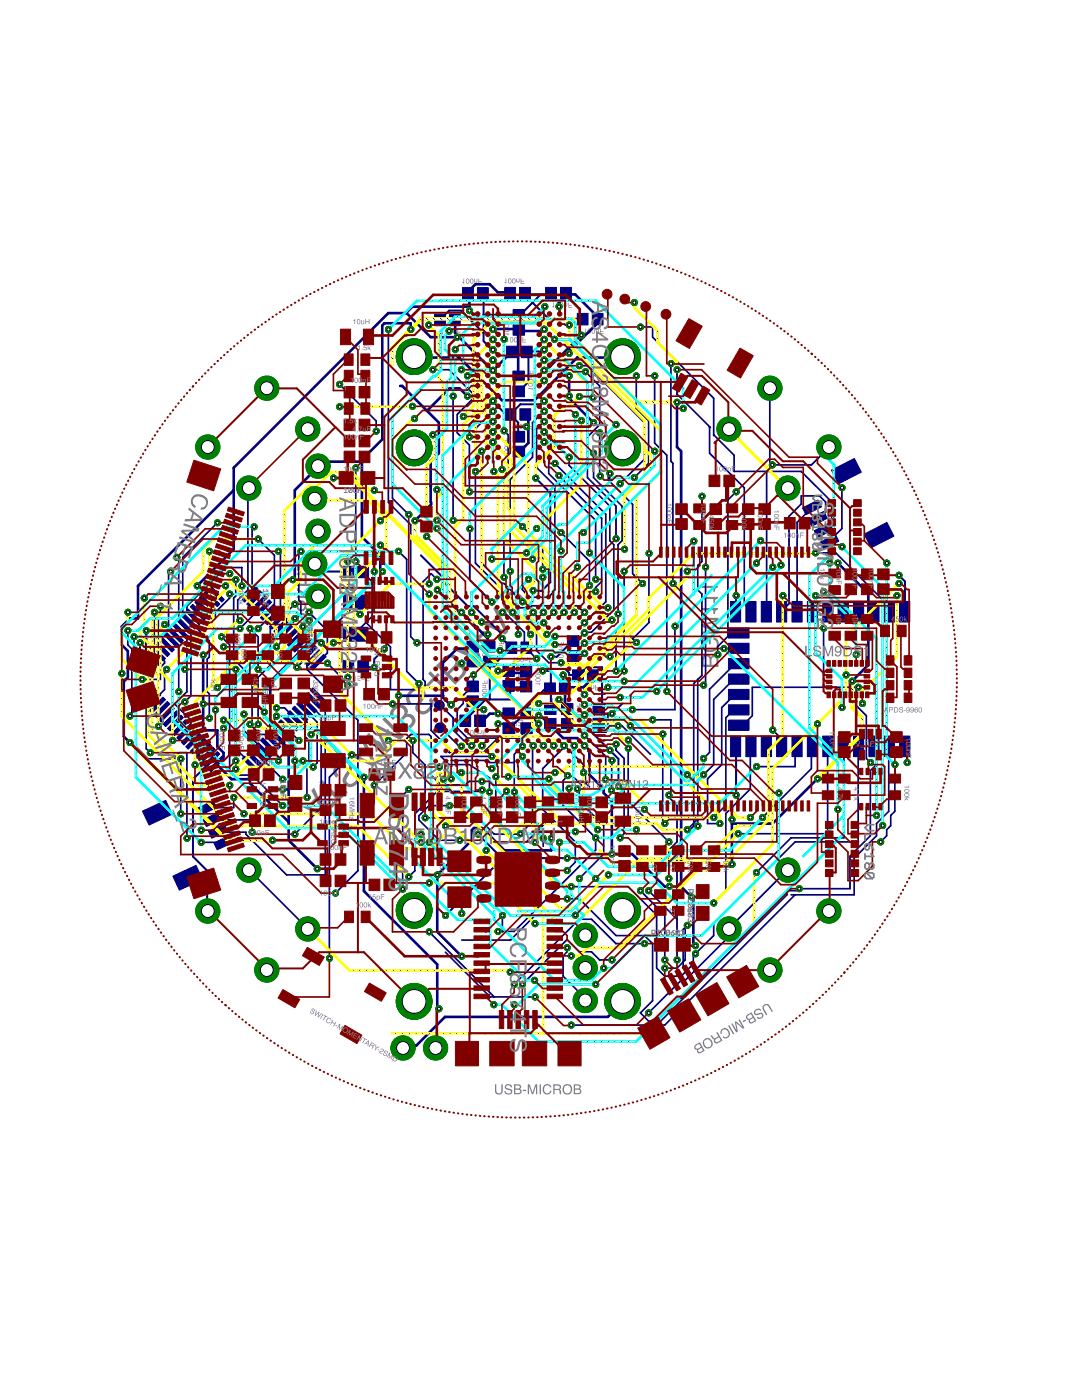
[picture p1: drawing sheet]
<svg xmlns="http://www.w3.org/2000/svg" width="216mm" height="279mm" viewBox="0 0 216 279" stroke-linecap="round" stroke-linejoin="round" font-family="sans-serif">
<g fill="#808080">
<path d="M142.1 131.3a.53 .53 0 0 1 .7-.1 .53 .53 0 0 1 .2 .7v.8h-1v-1zM140.7 131.1a.6 .6 0 0 1 .7 0 .6 .6 0 0 1 .2 .7v.9h-1.2l.1-1.3zM140.4 130.8l-.3 .6v1.7h3.2v-1.4a.81 .81 0 0 0-.5-.9 .81 .81 0 0 0-1 .4 .86 .86 0 0 0-1.4-.4zM140.1 127.1v.3l.4 .1a1.54 1.54 0 0 0-.3 2 1.54 1.54 0 0 0 1.8 .6 1.49 1.49 0 0 0 1.4-1.3 1.49 1.49 0 0 0-1-1.6v.4a1.08 1.08 0 0 1 .6 1.4 1.08 1.08 0 0 1-1.3 .7 1.08 1.08 0 0 1-1.3-.9 1.08 1.08 0 0 1 1-1.2v1h.4v-1.5zM140.1 123.3v.4h2.7l-2.7 1v.4l2.7 .9h-2.7v.5h3.2v-.7l-2.7-.9 2.7-1v-.6zM140.1 121.3v.5h2.2v.7h.3l.2-.6 .5-.2v-.4zM140.1 119.1v.5h2.2v.7h.3l.2-.6 .5-.3v-.3zM140.1 116.9v.4h2.2v.8h.3l.2-.6 .5-.3v-.3z"/>
<path d="M68.6 111.2v.8l-.2 .1 .4 .2v-1.1zM69.2 111.3l-.1 .2h.1a.22 .22 0 0 1 .4-.1 .22 .22 0 0 1 0 .3 .22 .22 0 0 1-.4 0h-.1l.1 .5h.5v-.1h-.4v-.3a.36 .36 0 0 0 .4-.1 .36 .36 0 0 0 0-.4 .36 .36 0 0 0-.5 0zM70.1 111.6a.25 .25 0 0 1 .5 0 .25 .25 0 0 1-.5 0zM69.9 110.9v1.1l.2-.1a.31 .31 0 0 0 .4 .1 .31 .31 0 0 0 .1-.4l-.1-.3h-.4v-.4zM70.8 111.2v1.1h.7v-.1h-.6v-.4h.6v-.1h-.6v-.5z"/>
<path d="M70.8 134.9v.7l-.2 .1 .4 .2v-1zM71.4 134.9l-.1 .3h.1a.22 .22 0 0 1 .4-.2 .22 .22 0 0 1 0 .4 .22 .22 0 0 1-.4-.1h-.1l.1 .6h.5v-.1h-.4v-.3a.36 .36 0 0 0 .4-.1 .36 .36 0 0 0 0-.5 .36 .36 0 0 0-.5 0zM72.3 135.3a.25 .25 0 0 1 .5 0 .25 .25 0 0 1-.5 0zM72.1 134.6v1.1l.2-.1a.31 .31 0 0 0 .4 0 .31 .31 0 0 0 .1-.3l-.1-.4-.4 .1v-.4zM73 134.9v1h.7v-.1h-.6v-.3h.6v-.1h-.6v-.5z"/>
<path d="M59.5 131.6a1.14 1.14 0 0 0-.3 1.2 1.14 1.14 0 0 0 1 .7v-.4a.66 .66 0 0 1-.7-.9 .66 .66 0 0 1 1.2-.1v.6l.4-.1a.57 .57 0 0 1 .7-.8 .57 .57 0 0 1 .2 1l-.6 .3v.4a1.01 1.01 0 0 0 1.1-1 1.01 1.01 0 0 0-1.1-1.1l-.4 .4a.86 .86 0 0 0-1.5-.2zM59.2 128.8v2.2a1.74 1.74 0 0 0 1.7-1.4 .66 .66 0 0 1 .8-.4 .66 .66 0 0 1 .4 .8 .66 .66 0 0 1-.8 .5v.4a1.06 1.06 0 0 0 1.2-.9 1.06 1.06 0 0 0-.8-1.2 1.06 1.06 0 0 0-1.2 .8l-.4 .6-.5 .3v-1.7zM59.2 127.7v.5h.5v-.5zM59.2 126.2v.4a5.9 5.9 0 0 0 2.8-1.3v1.8h.4v-2.2h-.3l-1.6 1zM59.5 122.6a1.16 1.16 0 0 0-.2 1.4 1.16 1.16 0 0 0 1.4 .5 1.35 1.35 0 0 0 1.4-.3 1.35 1.35 0 0 0 .2-1.4l-.7-.4v.4a.66 .66 0 0 1 .5 .8 .66 .66 0 0 1-.8 .5h-.4a1.03 1.03 0 0 0 .1-1.5 1.03 1.03 0 0 0-1.5 0zM59.6 123.4a.69 .69 0 0 1 1.3 0 .69 .69 0 0 1-1.3 0zM61 120.9a.55 .55 0 0 1 1.1 0 .55 .55 0 0 1-1.1 0zM59.5 120.9a.66 .66 0 0 1 1.3 0 .66 .66 0 0 1-1.3 0zM59.5 120.1a1.07 1.07 0 0 0-.2 1.5 1.07 1.07 0 0 0 1.5 .2l.2-.3a.85 .85 0 0 0 1.1 .3 .85 .85 0 0 0 .3-1.2 .79 .79 0 0 0-.6-.7 .79 .79 0 0 0-.8 .4 .91 .91 0 0 0-1.5-.2zM59.2 117.3v.5l1.3 .8-.4 .3h-.9v.4h3.3v-.4h-1.9l1.1-1v-.5l-.9 .9zM59.2 114.3v.5h1.6v1.7h-1.6v.5h3.3v-.5h-1.3v-1.7h1.3v-.5zM59.2 111.9v2h.4l1.7-1.4v1.3h.4v-1.9h-.4l-1.7 1.4v-1.4z"/>
<path d="M103.4 136.3v.1h.7v.2l.3-.2v-.1zM103.4 135.4a.48 .48 0 0 0 .5 .5 .48 .48 0 0 0 .5-.5l-.5-.2zM103.6 135.4l.7 .1a.39 .39 0 0 1-.4 .3 .39 .39 0 0 1-.4-.3zM103.4 134.6a.48 .48 0 0 0 .5 .5 .48 .48 0 0 0 .5-.5l-.5-.2zM103.6 134.6l.7 .1a.39 .39 0 0 1-.4 .3 .39 .39 0 0 1-.4-.3zM103.4 133.6v.2h.5l.1 .1-.1 .2h-.5v.2h.7l-.1-.2a.27 .27 0 0 0 .1-.3 .27 .27 0 0 0-.2-.2zM103.9 132.8v.5h-.5v.1h1v-.7h-.1v.6h-.3v-.5z"/>
<path d="M106.8 136.4v.1h.8v.3l.3-.3v-.1zM106.9 135.5a.48 .48 0 0 0 .4 .6 .48 .48 0 0 0 .5-.6l-.4-.1zM107 135.5l.7 .1a.39 .39 0 0 1-.4 .3 .39 .39 0 0 1-.3-.3zM106.9 134.7a.48 .48 0 0 0 .4 .5 .48 .48 0 0 0 .5-.5l-.4-.2zM107 134.7l.7 .1a.39 .39 0 0 1-.4 .3 .39 .39 0 0 1-.3-.3zM106.8 133.8v.1h.6l.1 .1-.1 .2-.6 .1v.1h.8l-.1-.1a.27 .27 0 0 0 .1-.4 .27 .27 0 0 0-.3-.1zM107.3 132.9v.5h-.5v.1h1.1v-.7h-.1v.6h-.4v-.5z"/>
<path d="M102.5 131.1v.8l-.2 .1 .4 .2v-1.1zM103.2 131.2a.54 .54 0 0 0-.2 .6 .54 .54 0 0 0 .5 .3 .54 .54 0 0 0 .2-.6 .54 .54 0 0 0-.5-.3zM103.3 131.3a.38 .38 0 0 1 .3 .3 .38 .38 0 0 1-.3 .4l-.2-.4zM104 131.2a.54 .54 0 0 0-.2 .6 .54 .54 0 0 0 .5 .3 .54 .54 0 0 0 .2-.6 .54 .54 0 0 0-.5-.3zM104.1 131.3a.38 .38 0 0 1 .3 .3 .38 .38 0 0 1-.3 .4l-.1-.4zM104.7 131.1v.8l.1-.1a.27 .27 0 0 0 .3 .1 .27 .27 0 0 0 .2-.3v-.5h-.1v.6l-.2 .1-.2-.1v-.6zM105.5 131.1v1.1h.7v-.1h-.5v-.4h.5v-.1h-.5v-.5z"/>
<path d="M96.2 139.3v.2h.7v.2l.3-.3v-.1zM96.2 138.5a.48 .48 0 0 0 .5 .5 .48 .48 0 0 0 .5-.5l-.5-.2zM96.4 138.5h.7a.39 .39 0 0 1-.4 .4 .39 .39 0 0 1-.4-.3zM96.2 137.7a.48 .48 0 0 0 .5 .5 .48 .48 0 0 0 .5-.5l-.5-.2zM96.4 137.7h.7a.39 .39 0 0 1-.4 .3 .39 .39 0 0 1-.4-.3zM96.2 136.7v.1h.6l.1 .2-.1 .2h-.6v.1h.8l-.1-.1a.27 .27 0 0 0 .1-.3 .27 .27 0 0 0-.3-.2zM96.7 135.8v.5h-.5v.2h1.1v-.7h-.2v.5h-.3v-.5z"/>
<path d="M102.1 146.1v.1h.8v.3l.3-.3v-.1zM102.2 145.2a.48 .48 0 0 0 .4 .5 .48 .48 0 0 0 .5-.5l-.4-.2zM102.3 145.2l.7 .1a.39 .39 0 0 1-.3 .3 .39 .39 0 0 1-.4-.3zM102.2 144.4a.48 .48 0 0 0 .4 .5 .48 .48 0 0 0 .5-.5l-.4-.2zM102.3 144.4l.7 .1a.39 .39 0 0 1-.3 .3 .39 .39 0 0 1-.4-.3zM102.1 143.5v.1h.6l.1 .1-.1 .2h-.6v.2h.8l-.1-.1a.27 .27 0 0 0 .1-.4 .27 .27 0 0 0-.3-.1zM102.6 142.6v.5h-.5v.1h1.1v-.7h-.1v.6h-.4v-.5z"/>
<path d="M111.4 131.7v.1h.8v.2l.3-.2v-.1zM111.5 130.8a.48 .48 0 0 0 .4 .5 .48 .48 0 0 0 .5-.5l-.4-.2zM111.6 130.8l.7 .1a.39 .39 0 0 1-.4 .3 .39 .39 0 0 1-.3-.3zM111.5 130a.48 .48 0 0 0 .4 .5 .48 .48 0 0 0 .5-.5l-.4-.2zM111.6 130l.7 .1a.39 .39 0 0 1-.4 .3 .39 .39 0 0 1-.3-.3zM111.4 129v.2h.6l.1 .1-.1 .2h-.6v.2h.8l-.1-.2a.27 .27 0 0 0 .1-.3 .27 .27 0 0 0-.3-.2zM111.9 128.2v.5h-.5v.1h1.1v-.7h-.1v.6h-.4v-.5z"/>
<path d="M96.2 131.4v.1h.7v.3l.3-.3v-.1zM96.2 130.5a.48 .48 0 0 0 .5 .6 .48 .48 0 0 0 .5-.6l-.5-.1zM96.4 130.6h.7a.39 .39 0 0 1-.4 .3 .39 .39 0 0 1-.4-.3zM96.2 129.7a.48 .48 0 0 0 .5 .6 .48 .48 0 0 0 .5-.6l-.5-.2zM96.4 129.7l.7 .1a.39 .39 0 0 1-.4 .3 .39 .39 0 0 1-.4-.3zM96.2 128.8v.1h.6l.1 .1-.1 .2-.6 .1v.1h.8l-.1-.1a.27 .27 0 0 0 .1-.3 .27 .27 0 0 0-.3-.2zM96.7 127.9v.5h-.5v.2h1.1v-.8h-.2v.6h-.3v-.5z"/>
<path d="M103.4 144.7v.1h.7v.3l.3-.3v-.1zM103.4 143.8a.48 .48 0 0 0 .5 .6 .48 .48 0 0 0 .5-.6l-.5-.1zM103.6 143.9h.7a.39 .39 0 0 1-.4 .3 .39 .39 0 0 1-.4-.3zM103.4 143a.48 .48 0 0 0 .5 .6 .48 .48 0 0 0 .5-.6l-.5-.1zM103.6 143.1h.7a.39 .39 0 0 1-.4 .3 .39 .39 0 0 1-.4-.3zM103.4 142.1v.1h.5l.1 .2-.1 .1-.5 .1v.1h.7l-.1-.1a.27 .27 0 0 0 .1-.3 .27 .27 0 0 0-.2-.2zM103.9 141.2v.5h-.5v.2h1v-.8h-.1v.6h-.3v-.5z"/>
<path d="M116.5 145.2v.1h.8v.3l.3-.3v-.1zM116.6 144.3a.48 .48 0 0 0 .4 .5 .48 .48 0 0 0 .5-.5l-.4-.2zM116.7 144.3l.7 .1a.39 .39 0 0 1-.3 .3 .39 .39 0 0 1-.4-.3zM116.6 143.5a.48 .48 0 0 0 .4 .5 .48 .48 0 0 0 .5-.5l-.4-.2zM116.7 143.5l.7 .1a.39 .39 0 0 1-.3 .3 .39 .39 0 0 1-.4-.3zM116.5 142.5v.2h.6l.1 .1-.1 .2h-.6v.2h.8l-.1-.2a.27 .27 0 0 0 .1-.3 .27 .27 0 0 0-.3-.2zM117 141.7v.5h-.5v.1h1.1v-.7h-.1v.6h-.3v-.5z"/>
<path d="M115.1 143.9v.1h.7v.2l.3-.2v-.1zM115.1 143a.48 .48 0 0 0 .5 .5 .48 .48 0 0 0 .4-.5l-.4-.2zM115.2 143l.7 .1a.39 .39 0 0 1-.3 .3 .39 .39 0 0 1-.4-.3zM115.1 142.2a.48 .48 0 0 0 .5 .5 .48 .48 0 0 0 .4-.5l-.4-.2zM115.2 142.2h.7a.39 .39 0 0 1-.3 .4 .39 .39 0 0 1-.4-.3zM115.1 141.2v.2h.5l.1 .1-.1 .2h-.5v.1h.7l-.1-.1a.27 .27 0 0 0 .1-.3 .27 .27 0 0 0-.2-.2zM115.5 140.4v.5h-.4v.1h1v-.7h-.1v.6h-.3v-.5z"/>
<path d="M110.2 139.3v.8l-.2 .1 .3 .1v-1zM110.9 139.3a.54 .54 0 0 0-.2 .6 .54 .54 0 0 0 .5 .4 .54 .54 0 0 0 .2-.6 .54 .54 0 0 0-.5-.4zM110.9 139.5a.38 .38 0 0 1 .3 .3 .38 .38 0 0 1-.3 .4l-.1-.4zM111.7 139.3a.54 .54 0 0 0-.2 .6 .54 .54 0 0 0 .5 .4 .54 .54 0 0 0 .2-.6 .54 .54 0 0 0-.5-.4zM111.7 139.5a.38 .38 0 0 1 .4 .3 .38 .38 0 0 1-.3 .4l-.2-.4zM112.4 139.3v.8l.1-.1a.27 .27 0 0 0 .3 .1 .27 .27 0 0 0 .2-.3v-.5h-.2v.6l-.1 .1-.2-.1v-.6zM113.2 139.3v1.1h.7v-.1h-.6v-.4h.6v-.1h-.6v-.5z"/>
<path d="M99.5 131.4v.1h.8v.3l.3-.3v-.1zM99.6 130.5a.48 .48 0 0 0 .4 .6 .48 .48 0 0 0 .5-.6l-.4-.1zM99.7 130.6h.7a.39 .39 0 0 1-.4 .3 .39 .39 0 0 1-.3-.3zM99.6 129.7a.48 .48 0 0 0 .4 .6 .48 .48 0 0 0 .5-.6l-.4-.2zM99.7 129.7l.7 .1a.39 .39 0 0 1-.4 .3 .39 .39 0 0 1-.3-.3zM99.5 128.8v.1h.6l.1 .1-.1 .2-.6 .1v.1h.8l-.1-.1a.27 .27 0 0 0 .1-.3 .27 .27 0 0 0-.3-.2zM100 127.9v.5h-.5v.2h1.1v-.8h-.1v.6h-.4v-.5z"/>
<path d="M115.8 136.7v.7l-.2 .1 .3 .2v-1zM116.5 136.7a.54 .54 0 0 0-.2 .6 .54 .54 0 0 0 .5 .4 .54 .54 0 0 0 .2-.6 .54 .54 0 0 0-.5-.4zM116.5 136.9a.38 .38 0 0 1 .3 .3 .38 .38 0 0 1-.3 .4l-.1-.4zM117.3 136.7a.54 .54 0 0 0-.2 .6 .54 .54 0 0 0 .5 .4 .54 .54 0 0 0 .2-.6 .54 .54 0 0 0-.5-.4zM117.3 136.9a.38 .38 0 0 1 .4 .3 .38 .38 0 0 1-.4 .4l-.1-.4zM117.9 136.7v.8l.2-.1a.27 .27 0 0 0 .3 .1 .27 .27 0 0 0 .2-.3v-.5h-.2v.6l-.1 .1-.2-.1v-.6zM118.8 136.7v1.1h.7v-.2h-.6v-.3h.5v-.1h-.5v-.5z"/>
<path d="M106.9 145.2v.2h.7v.2l.3-.3v-.1zM106.9 144.4a.48 .48 0 0 0 .5 .5 .48 .48 0 0 0 .5-.5l-.5-.2zM107.1 144.4h.7a.39 .39 0 0 1-.4 .3 .39 .39 0 0 1-.4-.3zM106.9 143.5a.48 .48 0 0 0 .5 .6 .48 .48 0 0 0 .5-.5l-.5-.2zM107.1 143.6h.7a.39 .39 0 0 1-.4 .3 .39 .39 0 0 1-.4-.3zM106.9 142.6v.1h.5l.2 .2-.2 .2h-.5v.1h.8l-.2-.1a.27 .27 0 0 0 .2-.3 .27 .27 0 0 0-.3-.2zM107.4 141.7v.5h-.5v.2h1v-.8h-.1v.6h-.3v-.5z"/>
<path d="M93.3 145.7v.8h-.2l.4 .2v-1zM94 145.7a.54 .54 0 0 0-.2 .6 .54 .54 0 0 0 .5 .4 .54 .54 0 0 0 .2-.6 .54 .54 0 0 0-.5-.4zM94 145.9a.38 .38 0 0 1 .4 .3 .38 .38 0 0 1-.3 .4l-.2-.4zM94.8 145.7a.54 .54 0 0 0-.2 .6 .54 .54 0 0 0 .5 .4 .54 .54 0 0 0 .2-.6 .54 .54 0 0 0-.5-.4zM94.9 145.9a.38 .38 0 0 1 .3 .3 .38 .38 0 0 1-.3 .4l-.2-.4zM95.5 145.7v.8l.1-.1a.27 .27 0 0 0 .3 .1 .27 .27 0 0 0 .2-.3v-.5h-.1v.6l-.2 .1-.2-.1v-.6zM96.3 145.7v1.1h.7v-.2h-.5v-.3h.5v-.1h-.5v-.5z"/>
<path d="M63.1 159.9l1.1 2.2-2.3-1zM62.1 157.7l.8 1.6-1.6 1.5-1.5-.7-.5 .5 5.2 2.4 .6-.6-2.4-5.2zM63.7 156.1l3.4 3.4-1.3 1.3 .4 .4 3.2-3.1-.5-.4-1.3 1.3-3.4-3.4zM67.3 152.4a1.87 1.87 0 0 0-.2 2.8l.5-.5a1.57 1.57 0 0 1-.1-1.7 1.57 1.57 0 0 1 1.7-.7l.2 .1a1.03 1.03 0 0 1-.2 1.5l-.4 .7a1.5 1.5 0 0 0 0 2.1 1.5 1.5 0 0 0 2.1 0 1.92 1.92 0 0 0 .6-2.9l-.5 .4a1.38 1.38 0 0 1 0 1.6 1.38 1.38 0 0 1-1.5 .5 .83 .83 0 0 1-.1-1.3l.6-1a1.56 1.56 0 0 0-.2-2.2 1.56 1.56 0 0 0-2.2 .3zM73.1 149.9l1.1 2.3-2.3-1.1zM72.6 147.2l-.5 .6 .7 1.5-1.5 1.5-1.5-.7-.6 .5 5.3 2.4 .6-.6zM76.8 143.1l-.5 .5 3.2 3.2-4.3-2.1-.5 .5 2.1 4.3-3.2-3.2-.5 .4 3.8 3.9 .8-.8-2.2-4.3 4.3 2.1 .8-.7zM78.4 141.2a1.62 1.62 0 0 0 0 2.5l.5-.5a1.12 1.12 0 0 1 .1-1.7 1.12 1.12 0 0 1 1.7 .5l-.1 .5-.6 .8 .5 .3a.92 .92 0 0 1 1.6-.2 .92 .92 0 0 1-.7 1.5h-.5l-.6-.4-.4 .5a1.72 1.72 0 0 0 2.2 .2 1.72 1.72 0 0 0 .6-2.1l-.7-.6-.8 .1a1.57 1.57 0 0 0-.8-1.9 1.57 1.57 0 0 0-2 .5zM81.8 137.9a1.87 1.87 0 0 0-.2 2.8l.5-.5a1.57 1.57 0 0 1-.1-1.7 1.57 1.57 0 0 1 1.7-.7l.2 .1a1.03 1.03 0 0 1-.2 1.5l-.4 .6a1.5 1.5 0 0 0 0 2.2 1.5 1.5 0 0 0 2.1 0 1.92 1.92 0 0 0 .6-3l-.5 .5a1.38 1.38 0 0 1 0 1.6 1.38 1.38 0 0 1-1.5 .5 .83 .83 0 0 1-.1-1.4l.6-.9a1.56 1.56 0 0 0-.2-2.2 1.56 1.56 0 0 0-2.2 .3zM86.7 135.7l1.7 1.7-2.9-.5zM85.4 134.4l.9 .9-1.6 1.7 .5 .4 4 .7 .4-.4-2.4-2.4 .6-.6-.4-.4-.6 .6-.9-1zM89.7 134.5l1-.9a.88 .88 0 0 1 1.4-.2 .88 .88 0 0 1-.3 1.4l-.9 .9zM89.1 131.6a.98 .98 0 0 1 1.5 0 .98 .98 0 0 1-.3 1.5l-1 1-1.3-1.3zM87 132.8l3.8 3.8 1.7-1.6a1.33 1.33 0 0 0 .4-1.7 1.33 1.33 0 0 0-1.6-.7 1.53 1.53 0 0 0-.7-1.9 1.53 1.53 0 0 0-2 .5zM92.9 130.1l1.2-1.2 1.1 2.2zM93.7 126.2l-.6 .5 .8 1.6-1.6 1.5-1.5-.7-.5 .5 5.2 2.4 .6-.6zM96.5 125.8l-1.3 1.3 .5 .5 1.3-1.3zM99.4 123.5l1.1 2.3-2.3-1.1zM99 120.8l-.6 .6 .8 1.5-1.5 1.6-1.6-.8-.5 .6 5.2 2.3 .6-.5zM100.9 118.7a2.03 2.03 0 0 0 .3 3.3l2.1 2.2 .5-.6-2.3-2.3a1.4 1.4 0 0 1-.2-2.1 1.4 1.4 0 0 1 2.1 .1l2.4 2.4 .5-.5-2.1-2.2a2.08 2.08 0 0 0-3.3-.3z"/>
<path d="M105.4 77.5v.1h.7v.3l.3-.3v-.1zM105.4 76.6a.48 .48 0 0 0 .5 .6 .48 .48 0 0 0 .5-.6l-.5-.1zM105.6 76.7h.7a.39 .39 0 0 1-.4 .3 .39 .39 0 0 1-.4-.3zM105.4 75.8a.48 .48 0 0 0 .5 .5 .48 .48 0 0 0 .5-.5l-.5-.2zM105.6 75.8l.7 .1a.39 .39 0 0 1-.4 .3 .39 .39 0 0 1-.4-.3zM105.4 74.9v.1h.5l.1 .1-.1 .2-.5 .1v.1h.7l-.1-.1a.27 .27 0 0 0 .1-.4 .27 .27 0 0 0-.2-.1zM105.9 74v.5h-.5v.1h1v-.7h-.1v.6h-.3v-.5z"/>
<path d="M100.6 66.6v.1h.7v.3l.3-.3v-.1zM100.6 65.7a.48 .48 0 0 0 .5 .5 .48 .48 0 0 0 .5-.5l-.5-.2zM100.8 65.7l.7 .1a.39 .39 0 0 1-.4 .3 .39 .39 0 0 1-.4-.3zM100.6 64.9a.48 .48 0 0 0 .5 .5 .48 .48 0 0 0 .5-.5l-.5-.2zM100.8 64.9l.7 .1a.39 .39 0 0 1-.4 .3 .39 .39 0 0 1-.4-.3zM100.6 63.9v.2h.5l.2 .1-.2 .2h-.5v.2h.8l-.2-.2a.27 .27 0 0 0 .2-.3 .27 .27 0 0 0-.3-.2zM101.1 63.1v.5h-.5v.1h1v-.7h-.1v.6h-.3v-.5z"/>
<path d="M100.6 90.9v.1h.8v.3l.2-.3v-.1zM100.6 90a.48 .48 0 0 0 .5 .5 .48 .48 0 0 0 .5-.5l-.5-.2zM100.8 90l.7 .1a.39 .39 0 0 1-.4 .3 .39 .39 0 0 1-.4-.3zM100.6 89.2a.48 .48 0 0 0 .5 .5 .48 .48 0 0 0 .5-.5l-.5-.2zM100.8 89.2l.7 .1a.39 .39 0 0 1-.4 .3 .39 .39 0 0 1-.4-.3zM100.6 88.3v.1h.6l.1 .1-.1 .2h-.6v.2h.8l-.1-.1a.27 .27 0 0 0 .1-.4 .27 .27 0 0 0-.3-.1zM101.1 87.4v.5h-.5v.1h1.1v-.7h-.2v.6h-.3v-.5z"/>
<path d="M110.4 60.4v.7l-.2 .1 .4 .2v-1zM111.1 60.4a.54 .54 0 0 0-.2 .6 .54 .54 0 0 0 .5 .4 .54 .54 0 0 0 .2-.6 .54 .54 0 0 0-.5-.4zM111.1 60.5a.38 .38 0 0 1 .4 .4 .38 .38 0 0 1-.3 .4l-.2-.4zM111.9 60.4a.54 .54 0 0 0-.2 .6 .54 .54 0 0 0 .5 .4 .54 .54 0 0 0 .2-.6 .54 .54 0 0 0-.5-.4zM112 60.5a.38 .38 0 0 1 .3 .4 .38 .38 0 0 1-.3 .4l-.1-.4zM112.6 60.4v.8l.1-.2a.27 .27 0 0 0 .3 .2 .27 .27 0 0 0 .2-.3v-.5h-.1v.5l-.2 .2-.2-.2v-.5zM113.4 60.4v1h.7v-.1h-.5v-.3h.5v-.1h-.5v-.5z"/>
<path d="M102.3 84.6v.7l-.2 .1 .4 .2v-1zM103 84.6a.54 .54 0 0 0-.2 .6 .54 .54 0 0 0 .5 .4 .54 .54 0 0 0 .2-.6 .54 .54 0 0 0-.5-.4zM103.1 84.7a.38 .38 0 0 1 .3 .4 .38 .38 0 0 1-.3 .4l-.1-.4zM103.8 84.6a.54 .54 0 0 0-.2 .6 .54 .54 0 0 0 .5 .4 .54 .54 0 0 0 .2-.6 .54 .54 0 0 0-.5-.4zM103.9 84.7a.38 .38 0 0 1 .3 .4 .38 .38 0 0 1-.3 .4l-.1-.4zM104.5 84.6v.8l.1-.1a.27 .27 0 0 0 .3 .1 .27 .27 0 0 0 .2-.3v-.5h-.1v.6l-.2 .1-.2-.1v-.6zM105.3 84.6v1.1h.8v-.2h-.6v-.3h.5v-.1h-.5v-.5z"/>
<path d="M101.3 67.3v.7l-.3 .1 .4 .2v-1zM101.9 67.3a.54 .54 0 0 0-.2 .6 .54 .54 0 0 0 .6 .4 .54 .54 0 0 0 .1-.6 .54 .54 0 0 0-.5-.4zM102 67.4a.38 .38 0 0 1 .3 .4 .38 .38 0 0 1-.3 .4l-.1-.4zM102.7 67.3a.54 .54 0 0 0-.2 .6 .54 .54 0 0 0 .6 .4 .54 .54 0 0 0 .2-.6 .54 .54 0 0 0-.6-.4zM102.8 67.4a.38 .38 0 0 1 .3 .4 .38 .38 0 0 1-.3 .4l-.1-.4zM103.4 67.3v.8l.1-.1a.27 .27 0 0 0 .3 .1 .27 .27 0 0 0 .2-.3v-.5h-.1v.6l-.2 .1-.1-.1-.1-.6zM104.2 67.3v1.1h.8v-.2h-.6v-.3h.5v-.1h-.5v-.5z"/>
<path d="M92.5 55.6v.7l-.3 .1 .4 .2v-1zM93.1 55.6a.54 .54 0 0 0-.1 .6 .54 .54 0 0 0 .5 .4 .54 .54 0 0 0 .2-.6 .54 .54 0 0 0-.6-.4zM93.2 55.7a.38 .38 0 0 1 .3 .4 .38 .38 0 0 1-.3 .4l-.1-.4zM94 55.6a.54 .54 0 0 0-.2 .6 .54 .54 0 0 0 .5 .4 .54 .54 0 0 0 .2-.6 .54 .54 0 0 0-.5-.4zM94 55.7a.38 .38 0 0 1 .3 .4 .38 .38 0 0 1-.3 .4l-.1-.4zM94.6 55.6v.8l.1-.1a.27 .27 0 0 0 .4 .1 .27 .27 0 0 0 .1-.3v-.5h-.1v.6l-.1 .1-.2-.1v-.6zM95.5 55.6v1.1h.7v-.2h-.6v-.3h.5v-.1h-.5v-.5z"/>
<path d="M88.3 65.7v.8l-.3 .1 .4 .2v-1.1zM88.9 65.8a.54 .54 0 0 0-.2 .6 .54 .54 0 0 0 .6 .3 .54 .54 0 0 0 .2-.6 .54 .54 0 0 0-.6-.3zM89 65.9a.38 .38 0 0 1 .3 .3 .38 .38 0 0 1-.3 .4l-.1-.4zM89.8 65.8a.54 .54 0 0 0-.2 .6 .54 .54 0 0 0 .5 .3 .54 .54 0 0 0 .2-.6 .54 .54 0 0 0-.5-.3zM89.8 65.9a.38 .38 0 0 1 .3 .3 .38 .38 0 0 1-.3 .4l-.1-.4zM90.4 65.7v.8l.1-.1a.27 .27 0 0 0 .4 .1 .27 .27 0 0 0 .1-.3v-.5h-.1v.6l-.1 .1-.2-.1v-.6zM91.3 65.7v1.1h.7v-.1h-.6v-.4h.5v-.1h-.5v-.5z"/>
<path d="M116.8 65.6v.7l-.3 .1 .4 .2v-1zM117.4 65.6a.54 .54 0 0 0-.2 .6 .54 .54 0 0 0 .6 .4 .54 .54 0 0 0 .1-.6 .54 .54 0 0 0-.5-.4zM117.5 65.7a.38 .38 0 0 1 .3 .4 .38 .38 0 0 1-.3 .4l-.1-.4zM118.2 65.6a.54 .54 0 0 0-.2 .6 .54 .54 0 0 0 .6 .4 .54 .54 0 0 0 .2-.6 .54 .54 0 0 0-.6-.4zM118.3 65.7a.38 .38 0 0 1 .3 .4 .38 .38 0 0 1-.3 .4l-.1-.4zM118.9 65.6v.7l.1-.1a.27 .27 0 0 0 .3 .2 .27 .27 0 0 0 .2-.3v-.5h-.1v.5l-.1 .2-.2-.2-.1-.5zM119.7 65.6v1h.8v-.1h-.6v-.3h.5v-.1h-.5v-.5z"/>
<path d="M100.9 55.6v.7l-.3 .1 .4 .2v-1zM101.6 55.6a.54 .54 0 0 0-.2 .6 .54 .54 0 0 0 .5 .4 .54 .54 0 0 0 .2-.6 .54 .54 0 0 0-.5-.4zM101.6 55.7a.38 .38 0 0 1 .3 .4 .38 .38 0 0 1-.3 .4l-.1-.4zM102.4 55.6a.54 .54 0 0 0-.2 .6 .54 .54 0 0 0 .5 .4 .54 .54 0 0 0 .2-.6 .54 .54 0 0 0-.5-.4zM102.4 55.7a.38 .38 0 0 1 .3 .4 .38 .38 0 0 1-.3 .4l-.1-.4zM103 55.6v.7l.2-.1a.27 .27 0 0 0 .3 .1 .27 .27 0 0 0 .2-.2v-.5h-.2v.5l-.1 .1-.2-.1v-.5zM103.9 55.6v1h.7v-.1h-.6v-.3h.5v-.1h-.5v-.5z"/>
</g>
<g fill="#000080" stroke="#000080" stroke-width=".2">
<path d="M145.4 143.7h4.1v2.1h-4.1z"/>
<path d="M145.8 146.9h2v4.1h-2z"/>
<path d="M148.8 146.9h2.1v4.1h-2.1z"/>
<path d="M151.9 146.9h2v4.1h-2z"/>
<path d="M155 146.9h2v4.1h-2z"/>
<path d="M158 146.9h2.1v4.1h-2.1z"/>
<path d="M161.1 146.9h2v4.1h-2z"/>
<path d="M164.2 146.9h2v4.1h-2z"/>
<path d="M167.2 146.9h2.1v4.1h-2.1z"/>
<path d="M170.3 146.9h2v4.1h-2z"/>
<path d="M173.4 146.9h2v4.1h-2z"/>
<path d="M176.4 146.9h2.1v4.1h-2.1z"/>
<path d="M179.5 146.9h2v4.1h-2z"/>
<path d="M179.5 120h2v4.1h-2z"/>
<path d="M176.4 120h2.1v4.1h-2.1z"/>
<path d="M173.4 120h2v4.1h-2z"/>
<path d="M170.3 120h2v4.1h-2z"/>
<path d="M167.2 120h2.1v4.1h-2.1z"/>
<path d="M164.2 120h2v4.1h-2z"/>
<path d="M161.1 120h2v4.1h-2z"/>
<path d="M158 120h2.1v4.1h-2.1z"/>
<path d="M155 120h2v4.1h-2z"/>
<path d="M151.9 120h2v4.1h-2z"/>
<path d="M145.8 120h2v4.1h-2z"/>
<path d="M148.8 120h2.1v4.1h-2.1z"/>
<path d="M145.4 140.7h4.1v2h-4.1z"/>
<path d="M145.4 137.6h4.1v2h-4.1z"/>
<path d="M145.4 134.5h4.1v2h-4.1z"/>
<path d="M145.4 131.4h4.1v2.1h-4.1z"/>
<path d="M145.4 128.4h4.1v2h-4.1z"/>
<path d="M145.4 125.3h4.1v2h-4.1z"/>
<path d="M68.4 113h2.2v2.3h-2.2z"/>
<path d="M71.4 113h2.2v2.3h-2.2z"/>
<path d="M71.4 131.9h2.2v2.3h-2.2z"/>
<path d="M68.4 131.9h2.2v2.3h-2.2z"/>
<path d="M68.6 125.2h4.8v2.8h-4.8z"/>
<path d="M68.6 118.8h4.8v2.8h-4.8z"/>
<path d="M100.4 132.8h2.2v2.2h-2.2z"/>
<path d="M100.4 135.8h2.2v2.2h-2.2z"/>
<path d="M103.8 133h2.3v2.1h-2.3z"/>
<path d="M103.8 135.9h2.3v2.2h-2.3z"/>
<path d="M103.9 128.1h2.2v2.3h-2.2z"/>
<path d="M101 128.1h2.1v2.3h-2.1z"/>
<path d="M93.2 135.9h2.3v2.2h-2.3z"/>
<path d="M93.2 138.9h2.3v2.1h-2.3z"/>
<path d="M103.9 144.3h2.3v2.1h-2.3z"/>
<path d="M103.9 141.3h2.3v2.1h-2.3z"/>
<path d="M113.2 129.8h2.3v2.2h-2.3z"/>
<path d="M113.2 126.9h2.3v2.1h-2.3z"/>
<path d="M93.2 128h2.3v2.1h-2.3z"/>
<path d="M93.2 130.9h2.3v2.2h-2.3z"/>
<path d="M100.4 141.3h2.2v2.1h-2.2z"/>
<path d="M100.4 144.3h2.2v2.1h-2.2z"/>
<path d="M118.3 143.3h2.3v2.2h-2.3z"/>
<path d="M118.3 140.4h2.3v2.1h-2.3z"/>
<path d="M112 140.4h2.3v2.2h-2.3z"/>
<path d="M112 143.4h2.3v2.2h-2.3z"/>
<path d="M111.6 136.3h2.2v2.3h-2.2z"/>
<path d="M108.6 136.3h2.2v2.3h-2.2z"/>
<path d="M96.5 128h2.3v2.1h-2.3z"/>
<path d="M96.5 130.9h2.3v2.2h-2.3z"/>
<path d="M117.2 133.7h2.2v2.3h-2.2z"/>
<path d="M114.2 133.7h2.2v2.3h-2.2z"/>
<path d="M108.7 143.4h2.3v2.1h-2.3z"/>
<path d="M108.7 140.4h2.3v2.2h-2.3z"/>
<path d="M94.7 142.7h2.2v2.3h-2.2z"/>
<path d="M91.8 142.7h2.1v2.3h-2.1z"/>
<path d="M44.3 150.9l.5 .5-2.7 2.7-.5-.5z"/>
<path d="M40.7 152.6l2.6-2.6 .6 .5-2.7 2.6z"/>
<path d="M42.4 149.1l.5 .5-2.6 2.6-.5-.5z"/>
<path d="M41.6 148.2l.5 .5-2.7 2.7-.5-.5z"/>
<path d="M40.6 147.3l.5 .5-2.6 2.6-.5-.5z"/>
<path d="M39.7 146.3l.5 .6-2.7 2.6-.4-.5z"/>
<path d="M38.8 145.5l.5 .5-2.6 2.7-.5-.6z"/>
<path d="M37.9 144.5l.5 .6-2.6 2.6-.5-.5z"/>
<path d="M37 143.6l.5 .5-2.7 2.7-.4-.5z"/>
<path d="M33.4 145.4l2.7-2.7 .5 .5-2.7 2.7z"/>
<path d="M35.2 141.8l.5 .5-2.6 2.7-.5-.5z"/>
<path d="M31.6 143.6l2.7-2.7 .5 .5-2.7 2.7z"/>
<path d="M30.7 142.7l2.7-2.7 .5 .5-2.7 2.7z"/>
<path d="M32.5 139.1l.5 .5-2.6 2.7-.6-.5z"/>
<path d="M31.6 138.2l.5 .5-2.7 2.7-.5-.5z"/>
<path d="M28 140l2.7-2.7 .5 .5-2.7 2.7z"/>
<path d="M28 131.1l.5-.5 2.7 2.6-.5 .6z"/>
<path d="M28.9 130.2l.5-.5 2.7 2.6-.5 .5z"/>
<path d="M29.8 129.2l.6-.4 2.6 2.6-.5 .5z"/>
<path d="M30.7 128.4l.5-.5 2.7 2.6-.5 .5z"/>
<path d="M31.6 127.5l.5-.5 2.7 2.6-.5 .5z"/>
<path d="M32.6 126.5l.5-.5 2.6 2.7-.5 .5z"/>
<path d="M33.4 125.7l.5-.5 2.7 2.6-.5 .5z"/>
<path d="M34.8 124.2l2.7 2.7-.5 .5-2.6-2.6z"/>
<path d="M35.3 123.8l.5-.5 2.6 2.7-.5 .5z"/>
<path d="M36.2 122.9l.5-.5 2.6 2.7-.5 .5z"/>
<path d="M37.5 121.5l2.7 2.7-.5 .5-2.6-2.7z"/>
<path d="M38 121.1l.5-.5 2.6 2.7-.5 .5z"/>
<path d="M38.9 120.2l.5-.5 2.7 2.7-.5 .5z"/>
<path d="M39.8 119.3l.5-.5 2.6 2.7-.5 .5z"/>
<path d="M40.7 118.4l.5-.5 2.7 2.7-.6 .5z"/>
<path d="M42.1 117l2.7 2.7-.5 .5-2.7-2.7z"/>
<path d="M51 117l.5 .5-2.7 2.7-.5-.5z"/>
<path d="M51.9 117.9l.5 .5-2.7 2.7-.5-.5z"/>
<path d="M52.8 118.8l.5 .5-2.6 2.7-.6-.5z"/>
<path d="M53.7 119.7l.5 .5-2.7 2.7-.5-.5z"/>
<path d="M54.6 120.6l.5 .5-2.6 2.7-.6-.5z"/>
<path d="M55.5 121.5l.5 .5-2.6 2.7-.5-.5z"/>
<path d="M56.4 122.4l.5 .5-2.6 2.7-.6-.5z"/>
<path d="M57.3 123.3l.5 .5-2.6 2.7-.5-.5z"/>
<path d="M58.2 124.2l.5 .6-2.6 2.6-.5-.5z"/>
<path d="M59.2 125.2l.5 .5-2.7 2.6-.5-.5z"/>
<path d="M57.4 128.7l2.6-2.7 .5 .5-2.6 2.7z"/>
<path d="M58.3 129.6l2.7-2.6 .4 .5-2.6 2.6z"/>
<path d="M61.9 127.9l.5 .5-2.7 2.6-.5-.5z"/>
<path d="M60.1 131.4l2.6-2.6 .5 .4-2.6 2.7z"/>
<path d="M61 132.3l2.7-2.6 .5 .5-2.7 2.6z"/>
<path d="M64.6 130.6l.5 .5-2.7 2.7-.5-.6z"/>
<path d="M61.9 137.8l.5-.5 2.7 2.7-.5 .5z"/>
<path d="M61.5 138.2l2.7 2.7-.5 .5-2.7-2.7z"/>
<path d="M60.1 139.6l.5-.5 2.6 2.7-.5 .5z"/>
<path d="M59.2 140.5l.5-.5 2.7 2.7-.5 .5z"/>
<path d="M58.3 141.4l.5-.5 2.6 2.7-.4 .5z"/>
<path d="M57.4 142.3l.5-.5 2.6 2.7-.5 .5z"/>
<path d="M56.5 143.2l.5-.5 2.7 2.7-.5 .5z"/>
<path d="M56.1 143.6l2.6 2.7-.5 .5-2.6-2.7z"/>
<path d="M54.7 145.1l.5-.6 2.6 2.7-.5 .5z"/>
<path d="M53.7 146l.6-.5 2.6 2.6-.5 .6z"/>
<path d="M52.9 146.9l.5-.6 2.6 2.7-.5 .5z"/>
<path d="M52.5 147.3l2.6 2.6-.5 .5-2.7-2.6z"/>
<path d="M51.5 148.2l2.7 2.7-.5 .5-2.7-2.7z"/>
<path d="M50.1 149.6l.6-.5 2.6 2.6-.5 .5z"/>
<path d="M49.2 150.5l.5-.5 2.7 2.6-.5 .5z"/>
<path d="M48.8 150.9l2.7 2.7-.5 .5-2.7-2.7z"/>
<path d="M34.5 174.9l4.6-2.2 1.3 2.8-4.6 2.2z"/>
<path d="M28.4 161.9l4.7-2.2 1.3 2.8-4.7 2.2z"/>
<path d="M42.7 168.2l3.1-1.4 .7 1.3-3.2 1.5z"/>
<path d="M41.6 165.9l3.1-1.5 .7 1.4-3.2 1.5z"/>
<path d="M40.5 163.6l3.1-1.5 .7 1.4-3.1 1.5z"/>
<path d="M39.4 161.3l3.2-1.5 .6 1.4-3.1 1.4z"/>
<path d="M102.3 74.1h2.3v2.1h-2.3z"/>
<path d="M102.3 77h2.3v2.2h-2.3z"/>
<path d="M102.4 64.7h2.3v2.2h-2.3z"/>
<path d="M102.4 61.8h2.3v2.1h-2.3z"/>
<path d="M102.4 89h2.3v2.2h-2.3z"/>
<path d="M102.4 86.1h2.3v2.1h-2.3z"/>
<path d="M111.8 57.4h2.2v2.2h-2.2z"/>
<path d="M108.9 57.4h2.1v2.2h-2.1z"/>
<path d="M103.7 81.6h2.2v2.3h-2.2z"/>
<path d="M100.8 81.6h2.1v2.3h-2.1z"/>
<path d="M101.1 69.1h2.1v2.3h-2.1z"/>
<path d="M104 69.1h2.2v2.3h-2.2z"/>
<path d="M92.3 57.4h2.1v2.3h-2.1z"/>
<path d="M95.3 57.4h2.1v2.3h-2.1z"/>
<path d="M89.7 62.7h2.1v2.3h-2.1z"/>
<path d="M86.7 62.7h2.2v2.3h-2.2z"/>
<path d="M118.2 62.5h2.1v2.3h-2.1z"/>
<path d="M115.2 62.5h2.1v2.3h-2.1z"/>
<path d="M100.7 57.4h2.2v2.2h-2.2z"/>
<path d="M103.7 57.4h2.1v2.2h-2.1z"/>
<path d="M165.9 93.8l4.6-2.3 1.4 2.7-4.6 2.4z"/>
<path d="M172.4 106.6l4.6-2.3 1.4 2.7-4.6 2.3z"/>
<path d="M160.1 101.4l3.1-1.6 .7 1.4-3.1 1.5z"/>
<path d="M161.3 103.6l3.1-1.5 .7 1.3-3.1 1.6z"/>
<path d="M162.5 105.9l3-1.5 .7 1.3-3 1.6z"/>
<path d="M163.6 108.2l3.1-1.6 .7 1.4-3.1 1.6z"/>
</g>
<g fill="#000080" stroke="#000080" stroke-width=".2">
<circle cx="87.7" cy="140.8" r=".97"/>
<circle cx="87.8" cy="145.2" r=".97"/>
</g>
<g fill="none" stroke="#000080" stroke-width=".34">
<path d="M67.8 76.7l7.3 7.3v2M77.5 65.7v34.6l4.5 4.4v22.4l1.2 1.2M86.4 73.8h3.2l4.9 4.9v.8l-3.3 3.2v3.7l2.5 2.4v9.3M90.4 79.1v24.7M115.6 73h1.6l11.4 11.3v7.4l-4.9 4.8M116.8 74.2l2.9 2.8v7.8l-2.5 2.4v8.1l5.7 5.7v6.5M127 75v6.5l2.4 2.4v8.6l-2.8 2.8M127.8 65.3h2.4v2l12.2 12.2v7.5M130.6 75v13.4l2.5 2.4v47.2M133.9 72.6v19.5l.4 .4v23.9M135.1 73.8v4.9l6.5 6.5M153.6 77.5v14.8l.5 .5h7.8l3.5-3.6"/>
<path d="M49.6 97.4h-.1v20.3l-2.1 2.1v3.6l.5 .4M71 93.4v18.7M82 80.8l.3 .3-.3 .1M82.7 83.5l-.3 .1-4.1 4.1v11.8l3.3 3.2M94.9 94.1v18.3l8.9 8.9h1.6l.5-.4h9.3l1.4 1.3M98.3 82.1l-3.4 3.5v4.8l1.2 1.3v20.7l4.1 4h.4l3.6 3.7M100.6 86l.8 .8v7.3l-.8 .8v20.3M108.6 86.2l1.3 1.4v1.2l-.4 .4v5.3l9.4 9.3v11.8M108.6 84.1l-1.5 1.5v7.7l3.6 3.6v20.7l-1.1 1.6h-4.1l-1.3-1.6v-.8l1.2-1.2M108.6 82.1l-2.3 2.2v6.9l-4.5 4.5v18.3M110.7 92.5l10.2 10.1v17.5l-4.3 4.2M111.5 94.9l8.6 8.5v12.6l-1.2 1.2v.9"/>
<path d="M113.6 91.2v1.7l8.1 8.1v6.9l.8 .8v13l-4.5 4.5h-1.2l-.2 .1M118.4 90.4v4.9l5.7 5.7v6.9l-.8 .8v13.8M119.7 86.4v8.9M119.7 95h.1M121.7 96.1v-1.6l-.3 .5v.8l4.8 4.9v13.8l2 1.9M140.1 99v13.1l-.9 .8v4.8l.9 .9v16.2l-.9 .8M141.6 85.2v5.2l6.9 6.9v23.2l1.2 1.2 .1 .4M141.6 85.2l.2 .1M142.4 86.8l4.1 4v3.3h13.4l6.1 6.1v4l-1.7 1.6M146.9 98.1l-1.7 1.7v27.2M153 94.1l-.1 28M168 97.3v8.2l-2.5 2.4v.2"/>
<path d="M34 114.1l-.4 .4v11l1.4 1.2M35.3 111.2l.4 .4v12.2l2.4 2.5v12.6l-1.2 1.2M43.4 104.3l-6.9 6.9v11.4l5.3 5.3v3.2l-.5 .5v6.4l.5 .5v4.8M45.8 118.6v.8l-2.8 2.8v1.2h-2.1l-1.2-1.2h-.1M47 115.7v3.3l-.4 .4v12.2l3.7 3.6v9.7l1.6 1.7h1.6v.4l.9 .9M48.3 116.9v-3.6h-3.3l-7.7 7.7v.8l1.4 1.3M50.7 105.1l-.4 .4v13.1h-.4M51.5 107.6l3.3 3.2v9.8l-1.3 1.2v.4M55.6 110l.4 .4v11.4l-1.2 1.2-.4 .1v.3h-.9l-2 2.1M60 110l-.4 .4v9.4l.4 .4v2.4l-.8 .8M72.5 114.2l.1 .3 1.7 1.6v6.9l-1.3 1.2M79.5 110l1.7 1.6v22.4l2.4 2.4"/>
<path d="M87.2 115.6l-1.2-1.1-1.6 1.6v19.5l.4 .4v.8l-.8 .8h-6.1v-8.5l-4.9-4.9M104.2 105.1l4.1 4v4.5M111.9 106.3l5.7 5.7v4.8M124.5 114v19.9M129.5 110.4v13.8l-3.3 3.3M140.8 113.2v23.1l-.4 .4M162 101.3l-3 2.9v17.9M162.7 110.3h4.1l9.3 9.4v.8l1.2 1.2 .2 .4M163.2 103.5l.3-.1 1.2-1.2v-2l-1.2-1.2h-3.6v1.6l-2.5 2.4v17.5l-1.4 1.6M25.5 125.9v2.8l.8 .8v13l-.4 .4M26.7 127.1v1.6l.4 .4v19.9l2.5 2.4h5.2v-.4l.9-.8h1.6v17.1M30.8 122.2v5.7l1.5 1.6"/>
<path d="M31.4 130.3l.2 .4 1.2 1.3v.4l-.8 .8v2.4h-3.7M32 121v1.6l-.4 .4v4.1l1.6 1.4M32.8 124.6h.8M33.2 133.6l-.4 .4v3.6l-2.3 2.2-1.3 1.5v8.1l.8 .8M34.1 127.6l1.6 1.5v8.9M35.9 125.8l1.4 1.3v10.9l-2.5 2.5M36.9 133.6h.4M44.2 127.1l1.6 1.6v25.2l.8 .8h3.7l6.1 6.1M47 133.6v15.8l2.9 2.9v.2M49.9 125.5l1.6 1.6v6.5M52.6 121.3l-.7 .5v.8h-1.2l-2.8 2.9M58.1 126.7l-.1 .4h-.8l-2 2"/>
<path d="M58.8 120.6l-4.9 4.9v7.3l-2.4 2.4v9.3M58.8 123.4h.4M59.2 123.4l-2 2.1-.1 .3M61.7 123.8v2.5h-1.3l-1.5 1.3M61.7 122.2l3.6 3.7v4.4l-1.8 1.9M62.6 131.3l-.1 .3-1.2 1.2v.8l10.1 10.1v30.1l-4.5 4.4M63.5 138.9l.2 .4 1.2 1.2v34.1h-7.7l-8.1-8.1v-.4h-5.3l-.3-.2M65.3 132.4l2.9 2.8v.4l1.2 1.2M70.6 121l-2.8 2.8v7.3l1.7 1.9M70.6 121v.4l1.2 1.2M71 120.2v.4l-.4 .4zM73 124.2l-2 2.1v.3"/>
<path d="M94.5 134.7v2l-2.1 2.1v1.6l-1.2 1.2v3.7l2.1 2h10.9M100.2 122.2l.4-.1 4 4.1v2.8l.4 .3v.1l2.1 2.1M106.4 122.2l.7 .7v6.9l2.4 2.5h2.4M116.6 130.4l-.2 .2h-2v.3M119.3 128.2h-2.5l-.2 .2M121.3 137.2h1.6M122.9 125.8v8.1M125.8 127l1.2 1.2M134.7 125v16.6h-8.5M139.2 135.6l-.8 .8v28.4l-.8 .9-.5-.1 2-2M139.2 135.6v29.2M147.4 132.5l-.1 .2h-.8l-4.9 4.9v12.6l-1.2 1.2"/>
<path d="M147.4 135.5h-.9l-4.1 4.1v13l-2 2M147.4 138.6l-.1 .2h-.8l-2.5 2.4v11.4l-2.8 2.8v9h2.4M147.4 129.4h-3M147.4 126.3l-.1 .3h-1.7l-2.4 2.4v1.6M164.3 125.4v11.8M170.8 137.2v3.6l2.1 2v8.6l.8 .8M171.2 137.2h-21.1v5.6l-1.6 1.7h-.8l-.3 .2M33.2 142.5h.1M34.8 140.5l3.3 3.2v.8l-1.2 1.3v.3M34.8 140.5l-1.6 1.6v.4M36.1 151.4v11M46.6 159.2v2h-5.3"/>
<path d="M48.7 142.5v3.3l3.9 4M49.9 144.5h.4M51.7 150.6l.2 .4 4.5 4.5M55.2 142.9l-.4 .4v1.2l1.4 1.6M55.2 141.3h1.6l2.1 2.1M57.1 145.2l2.5 2.6M59.9 142.5l.1 .4 1.3 1.2v.4l-.4 .4v2.1l.8 .8v4.5l-.4 .4v6.5M60.8 141.6l2.5 2.5v8.2l-.8 .8M61.7 140.7l.4 .2 2 2v18.3l-5.3 5.3M70.2 150.6l-4.5 4.5v36.1M78.3 140.5h7.7v5.3l3.7 3.6v.8M81.6 157.5l-1.3 1.2v18.7"/>
<path d="M82.4 147.8v2.4l2.4 2.5v5.6M87.7 140.8h.3l2.4 2.4v2.5l2.9 2.8h.8v.3M87.7 145.2l.3 .1 3.6 3.6h.4M88 156.7h.1M88.1 156.7l-2.1-2v-7.7l-.4-.4h-3.6l-.8 .8v2.8l-6.5 6.5M88.9 151.8l.7 .8h4.1l4 2.7v2.8M88.9 151.8l-1.2 1.3M88.9 151.8v.1M90 151.8h7.3l.4 .4h4.9M96.1 155.9h-2.4l-.8 .7-4.8 .1M96.2 157.7l-.4 .2h-8.6l-4.4 4.5v11.4l-1.2 1.2M98.1 151h-10.1l.9 .8"/>
<path d="M98.9 155v9.4M99.4 147.3l-2.9 2.9h-6.9M102.6 152.2v5.9M105.1 145.3l-.1 .4-.8 .8v2.4l-1.6 1.7v1.6M106.4 148.8l-.1 .1v15.1l-2.5 2.4-5.2 .1-3.2-3.3h-10.6M115.2 157.5h.4v2.4l4.9 4.9v5.7l-4.9 4.8M116.4 157.1l-2-2.1-1.1-.2-.9 1v4.9l6.5 6.5v2.5l-16.3 16.2h-3.2M116.6 146.8l4.3 4.2-.1 4.6M117.6 157.1l-.8-.9v-1.6l-.4-.4v-1.6l-3.9-3.8-.1 .5-4.1 4.1v8.1l6.5 6.5v4.1l-1.6 1.6M122.1 151.8l-.1 5.9M122.9 148.5v1.2l1.6 1.7v15l-.8 .8M123.3 144.9h.8l5.7 5.7"/>
<path d="M125.3 149.3v14.3M125.3 159.9l8.2 8.1M125.8 144.9l5.2 5.3M130.2 143.7h3.7v15h-.4v.4l1.6 1.6v7.3l-1.6 1.7v5.6M132.2 146.5v17.5l.5 .4M147.4 141.7l-.1 .3h-1.3l-1.2 1.2v17.5l-2.4 2.5M149.8 148.9l-.1 .4v8.2l-4.9 4.8v15.5l-2.4 2.4M154.2 145.7l1.6 1.6v1.6h.2M159 148.9l-.4 .4v3.7h-7.7M162.1 148.9l-.2 .4v4.1l-9.8 9.8M165.2 148.9l-.1 17.5h-17.8M168.3 148.9l.1 .4v17.9h-10.6l-6.9 6.9"/>
<path d="M171.3 148.9l-.1 19.1h-12.6l-16.2 16.3v2.4l-4.1 4.1v1.6l-2.4 2.4h-3.2l-1.7-1.6v-10.6l-5.7-5.6h-11.3M174.4 148.9l.1 .4 .4 .4v2.9l-1.2 1.2v13l-4.1 4.1v6.5h-10.1v.4h-2.5v.8l-25.2 25.2h-2.4l-1.6-1.7 2.4-2.4v-11.4l-1.6-1.6h-5.7l-7.3-7.3h-2.4M177.5 148.9l-.2 .4v12.6l-2.4 2.5v2.4l-4.5 4.5v7.3h-12.6M178.6 152.6v9.3l-.9 .8v2.1l-.8 .8v1.2l-1.2 1.2M40.1 168.1l4.5 .1M42.4 163.6h7.9v2.5M49.6 173.7l11.8 11.7M89.7 160.8h-4.1l-2 2v.8l4.1 4.1h4M108.4 167.3v1.6M109.9 163.2l-4.9 4.8 .1 .1M127.8 177.8l4.9 4.8v9M129.4 177.8l5.7 5.7"/>
<path d="M135.1 170.5v21.1M157.2 173.7l-12.4 12.2v1.6l-8.1 8.1h-.8l-6.5 6.5M158.6 178.6l-25.9 26h-18.7M85.6 186l13 13M88.9 190l8.9 9h8.9M100.2 182.7v3.3M113.2 189.1v.8l-.8 .9v4l4 4.1 .4 .8M114.8 182.6l.1 .1h-8.2l-4.8 4.9h-9.8M122.1 191.6h-2.4l-1.7-1.7h-2.4l-2.4-2.4-9 8.9M128.6 188.3h-5.7l-4.9-4.8h-2.4l-13 12.9M136.7 185.1v6.5l-1.6 1.6h-2.4M137.1 184.7l-.8 .8v7.7"/>
</g>
<g fill="none" stroke="#000080" stroke-width=".4">
<path d="M96.4 58.5l.1 .3v9.3l1.8 1.7M104.8 58.5l.2 .3h4.9v-.3M107.9 58.8l-4.1 4h-7.3M87.8 63.9l1.8-1.9h2.4l4.5 4.5M106.3 60.4l3.2 3.2 6.8 .1M108.6 69.8l-.3 .3-3.2 .1 .3 .3v5.7l-1.9 1.9M101.9 82.7l-.1-.4h-1.2l-2.3-2.2-4.6 4.7v2.4M101.9 82.7l1.5 1.6v2.5l.1 .4M106.9 95.4l2.9 2.9v17.9l-1.7 1.7-1.7-.1M108.6 80.1l-.7 .6h-4.1l-1.9 2M145.3 85.6h.1M62.8 112.5l.1 1.6 6.6 .1"/>
<path d="M84 110.8l4.4 4.5M88.4 115.2v.8l4.9 5h1.3l5.2 5.3v.8l2.2 2.2M93.7 105.5v10.3l4.4 4.3M146.9 118.9l-.1 3.2M179.4 114.8l1.2 1.2-.1 6.1M27.9 128.3v2l1.7 1.7v.2M61.7 130.3v.4l-2.5 2.5M76.7 129.5l-2 2.1v1.6h-2.1l-.1-.2M94.3 132l.2 .3h2.8l.3-.3M96.9 139.6l-4 4.1-.1 .1M97.6 132l.1 7.6M101 130.2l-1.6 1.7h-1.7l-.1 .1"/>
<path d="M101.5 136.9l.3 .3M101.8 137.2v1.6l.8 .8M102 129.3l-1 .9M102.6 139.6l2.4 2.4M102.6 139.6h-8.1l-.2 .4M105 137l-.4 .2h-2.8M108.3 133.9h1.6M109.7 137.4l.2-.2v-3.7h2.9l.8 .8v.4h1.6l.1 .1h.4l.8-.8v-.4l.4-.4h3.2v8.9M109.7 137.4l.2 .2-.1 3.9M109.7 137.4l.2-1.1-5.3 5.3 .5 .8M114.4 128l-3.3 3.1h-1.2M42.3 151.6l-.1 .2-3.7 3.7v15.4l2.8 2.9v7.7l.1 .3"/>
<path d="M53.5 148.8v.2l2.1 2v.8M105 142l-3.2 3.3h-.4l-.8-.8h-1.2M105 142l.1 .4M105.1 142.4h.3l2.1 2.1M113.2 144.5l.4 .4h3.2l1.2 1.2M118 146.1l5.4 5.3v5.6M121.3 142.4v3.3l-.4 .4h-2.9M124.2 140.4l-2.1 2h-1.6l-1-1M146.8 148.9l.1 .4v9.4M180.5 148.9l.1 .4 .4 .4v2.5M95.4 166.5l4.8 4.8M99.4 171.3h13.8"/>
<path d="M99.4 171.3v1.7M100.2 171.3l-11.3 11.4M100.2 171.3h.1"/>
</g>
<g fill="none" stroke="#000080" stroke-width=".53">
<path d="M101.8 58.5v-.1h-2.4l-1.7-1.7h-2.8l-1.6 1.7 .4 .4v3.2M112.9 58.5l.3 .3M113.2 58.8l-1.7 1.6v.8M113.2 58.8h1.6l4.1 4v.8l.4 .1-.4 .3v.9l-5.3 5.2M79.8 77h.5l4.9 5M81.2 62.5h-3.7l-30.9 30.9v16.2l-7.3 7.3M81.2 62.5h.1M82 65.7v-1.2h-5.3l-.4 .4v22.8l-4.5 4.4M82.6 71.2l.1 .2h8.9l8.6 8.5h6.5l8.5-8.5h8.9l.1-.2M90.8 63.9v2.6l7.5 7.4 3.9-3.7v.3h1.2M93.3 79.1l-1.6-1.6h-2l-4.5 4.5M93.7 61.2h-11.4l-1.2 1.2 4.8 4.9h5.3v-.4"/>
<path d="M98.3 65.7h5.1l.1 .1M103.5 65.8l-.1 .3 .1 9M108.6 65.7l-.3 .4h-4.5l-.3-.3M113.6 69.3v1.2M113.6 75v4.5l4.8 4.8M116 66.9l-7.3 7.3-.1-.3M46.6 97.8l-19.1 19.1v6.5h-1.6l-1.6 1.7v3.6l1.2 1.2v5.3l-.8 .8v11l1.2 1.2M71.8 92.1l.4 .4v14.7l3.7 3.6v2.9l.4 .4M71.8 92.1h-8.1v.9h-.3l-.1 .4-4.5 4.4v17.5l-.4 .4M85.2 82l2.4 2.3v6.1l-1.7 1.7 .1 8.6-3.2 3.2M85.9 97h.1M104.8 82.7h.2l.4 .4v5.3l-1.6 1.6-.3 .1"/>
<path d="M105 85.2h.4M135.1 80.3v8.9l.8 .8v87l2.4 2.4v8.9l.4 .4M87.2 117.7l4.5 4.5h.4l.3 .3 4.9 4.9M167.2 112.4l6.1 6.1v14.2l-3.3 3.2M29.2 125.9v4l1.3 1.4M40.5 130.7v15.1M64.1 128.3v-.4h-2l-1.2 1.2-.1 .4h-.4l-6.5 6.5v9.8l3.7 3.6v18.3l5.7 5.7M79.5 138.9h9M97.3 126.6v2.4M97.3 129h-2.8l-.4 .4h-2.9l-2.8 2.9v6.9l1.6 1.5M97.3 129l.3 .1M99.4 133.9h2l.4 .4h2.8l.4-.3"/>
<path d="M112.4 134.7v2.5l.3 .2M112.7 137.4l.1 3.4 .4 .4v.3l.4 .1 2.4 2.5h3.3l.2 .3M118.3 134.8l-1.1 1.1v.4l-.8 .9h-3.6l-.1 .2M173.3 120.9l1.1 1.2M37.8 147.1l.3-.1 1.2-1.2h4.1v3.2l1.2 1.2v.8l-1.4 1.5 3 3h3.7v.8l7.7 7.7M56.4 157.5h1.2M72.6 155.1v22.7l14.6 14.7v8.9l.4-.1M101.5 142.4h-3.8l-1.6 1.7-.3-.3M107.5 142.8h.4l1.6 1.7h.3l.1 .4 2.5 2.4h2.8l2.4 2.4v4.9l2.9 2.9v.8l1.6 1.6v10.6h4.1l6.5 6.5 .9-.1M163.1 155.4l-8.9 9h-8.2M110 167.3v2.4h-9.4l-4.4-4.5h-1.6l-.5 .5v2l-6.9 6.9v11.4l4.9 4.8M146 163.6v8.9"/>
<path d="M124.2 199.9l-2.9 3h-32.5l-5.7 5.7h-2.4l-.3 .5 2.3-.1"/>
</g>
<circle cx="63.5" cy="93" r="2.41" fill="#008000" stroke="#008000" stroke-width=".2"/>
<circle cx="63.5" cy="93" r="1.29" fill="#fff" stroke="#000" stroke-width=".2"/>
<circle cx="62.8" cy="99.5" r="2.41" fill="#008000" stroke="#008000" stroke-width=".2"/>
<circle cx="62.8" cy="99.5" r="1.29" fill="#fff" stroke="#000" stroke-width=".2"/>
<circle cx="63.5" cy="106" r="2.41" fill="#008000" stroke="#008000" stroke-width=".2"/>
<circle cx="63.5" cy="106" r="1.29" fill="#fff" stroke="#000" stroke-width=".2"/>
<circle cx="62.8" cy="112.5" r="2.41" fill="#008000" stroke="#008000" stroke-width=".2"/>
<circle cx="62.8" cy="112.5" r="1.29" fill="#fff" stroke="#000" stroke-width=".2"/>
<circle cx="63.5" cy="119" r="2.41" fill="#008000" stroke="#008000" stroke-width=".2"/>
<circle cx="63.5" cy="119" r="1.29" fill="#fff" stroke="#000" stroke-width=".2"/>
<circle cx="153.6" cy="77.5" r="2.41" fill="#008000" stroke="#008000" stroke-width=".2"/>
<circle cx="153.6" cy="77.5" r="1.29" fill="#fff" stroke="#000" stroke-width=".2"/>
<circle cx="165.4" cy="89.2" r="2.41" fill="#008000" stroke="#008000" stroke-width=".2"/>
<circle cx="165.4" cy="89.2" r="1.29" fill="#fff" stroke="#000" stroke-width=".2"/>
<circle cx="145.5" cy="85.6" r="2.41" fill="#008000" stroke="#008000" stroke-width=".2"/>
<circle cx="145.5" cy="85.6" r="1.29" fill="#fff" stroke="#000" stroke-width=".2"/>
<circle cx="157.2" cy="97.4" r="2.41" fill="#008000" stroke="#008000" stroke-width=".2"/>
<circle cx="157.2" cy="97.4" r="1.29" fill="#fff" stroke="#000" stroke-width=".2"/>
<circle cx="145.5" cy="185.4" r="2.41" fill="#008000" stroke="#008000" stroke-width=".2"/>
<circle cx="145.5" cy="185.4" r="1.29" fill="#fff" stroke="#000" stroke-width=".2"/>
<circle cx="157.2" cy="173.7" r="2.41" fill="#008000" stroke="#008000" stroke-width=".2"/>
<circle cx="157.2" cy="173.7" r="1.29" fill="#fff" stroke="#000" stroke-width=".2"/>
<circle cx="153.6" cy="193.6" r="2.41" fill="#008000" stroke="#008000" stroke-width=".2"/>
<circle cx="153.6" cy="193.6" r="1.29" fill="#fff" stroke="#000" stroke-width=".2"/>
<circle cx="165.4" cy="181.8" r="2.41" fill="#008000" stroke="#008000" stroke-width=".2"/>
<circle cx="165.4" cy="181.8" r="1.29" fill="#fff" stroke="#000" stroke-width=".2"/>
<circle cx="61.4" cy="85.6" r="2.41" fill="#008000" stroke="#008000" stroke-width=".2"/>
<circle cx="61.4" cy="85.6" r="1.29" fill="#fff" stroke="#000" stroke-width=".2"/>
<circle cx="49.7" cy="97.4" r="2.41" fill="#008000" stroke="#008000" stroke-width=".2"/>
<circle cx="49.7" cy="97.4" r="1.29" fill="#fff" stroke="#000" stroke-width=".2"/>
<circle cx="53.2" cy="77.5" r="2.41" fill="#008000" stroke="#008000" stroke-width=".2"/>
<circle cx="53.2" cy="77.5" r="1.29" fill="#fff" stroke="#000" stroke-width=".2"/>
<circle cx="41.5" cy="89.2" r="2.41" fill="#008000" stroke="#008000" stroke-width=".2"/>
<circle cx="41.5" cy="89.2" r="1.29" fill="#fff" stroke="#000" stroke-width=".2"/>
<circle cx="49.7" cy="173.7" r="2.41" fill="#008000" stroke="#008000" stroke-width=".2"/>
<circle cx="49.7" cy="173.7" r="1.29" fill="#fff" stroke="#000" stroke-width=".2"/>
<circle cx="61.4" cy="185.4" r="2.41" fill="#008000" stroke="#008000" stroke-width=".2"/>
<circle cx="61.4" cy="185.4" r="1.29" fill="#fff" stroke="#000" stroke-width=".2"/>
<circle cx="41.5" cy="181.8" r="2.41" fill="#008000" stroke="#008000" stroke-width=".2"/>
<circle cx="41.5" cy="181.8" r="1.29" fill="#fff" stroke="#000" stroke-width=".2"/>
<circle cx="53.2" cy="193.6" r="2.41" fill="#008000" stroke="#008000" stroke-width=".2"/>
<circle cx="53.2" cy="193.6" r="1.29" fill="#fff" stroke="#000" stroke-width=".2"/>
<circle cx="124.2" cy="71.2" r="3.6" fill="#008000" stroke="#008000" stroke-width=".2"/>
<circle cx="124.2" cy="71.2" r="2.37" fill="#fff" stroke="#000" stroke-width=".2"/>
<circle cx="124.2" cy="89.4" r="3.6" fill="#008000" stroke="#008000" stroke-width=".2"/>
<circle cx="124.2" cy="89.4" r="2.37" fill="#fff" stroke="#000" stroke-width=".2"/>
<circle cx="124.2" cy="199.9" r="3.6" fill="#008000" stroke="#008000" stroke-width=".2"/>
<circle cx="124.2" cy="199.9" r="2.37" fill="#fff" stroke="#000" stroke-width=".2"/>
<circle cx="124.2" cy="181.7" r="3.6" fill="#008000" stroke="#008000" stroke-width=".2"/>
<circle cx="124.2" cy="181.7" r="2.37" fill="#fff" stroke="#000" stroke-width=".2"/>
<circle cx="82.6" cy="199.9" r="3.6" fill="#008000" stroke="#008000" stroke-width=".2"/>
<circle cx="82.6" cy="199.9" r="2.37" fill="#fff" stroke="#000" stroke-width=".2"/>
<circle cx="82.6" cy="181.7" r="3.6" fill="#008000" stroke="#008000" stroke-width=".2"/>
<circle cx="82.6" cy="181.7" r="2.37" fill="#fff" stroke="#000" stroke-width=".2"/>
<circle cx="82.6" cy="71.2" r="3.6" fill="#008000" stroke="#008000" stroke-width=".2"/>
<circle cx="82.6" cy="71.2" r="2.37" fill="#fff" stroke="#000" stroke-width=".2"/>
<circle cx="82.6" cy="89.4" r="3.6" fill="#008000" stroke="#008000" stroke-width=".2"/>
<circle cx="82.6" cy="89.4" r="2.37" fill="#fff" stroke="#000" stroke-width=".2"/>
<circle cx="80.4" cy="209.1" r="2.41" fill="#008000" stroke="#008000" stroke-width=".2"/>
<circle cx="80.4" cy="209.1" r="1.29" fill="#fff" stroke="#000" stroke-width=".2"/>
<circle cx="86.9" cy="209.1" r="2.41" fill="#008000" stroke="#008000" stroke-width=".2"/>
<circle cx="86.9" cy="209.1" r="1.29" fill="#fff" stroke="#000" stroke-width=".2"/>
<circle cx="116.8" cy="199.7" r="2.41" fill="#008000" stroke="#008000" stroke-width=".2"/>
<circle cx="116.8" cy="199.7" r="1.29" fill="#fff" stroke="#000" stroke-width=".2"/>
<circle cx="116.8" cy="193.2" r="2.41" fill="#008000" stroke="#008000" stroke-width=".2"/>
<circle cx="116.8" cy="193.2" r="1.29" fill="#fff" stroke="#000" stroke-width=".2"/>
<circle cx="116.8" cy="186.7" r="2.41" fill="#008000" stroke="#008000" stroke-width=".2"/>
<circle cx="116.8" cy="186.7" r="1.29" fill="#fff" stroke="#000" stroke-width=".2"/>
<circle cx="92.5" cy="83.1" r=".59" fill="#008000" stroke="#008000" stroke-width=".2"/>
<circle cx="92.5" cy="83.1" r=".32" fill="#fff" stroke="#000" stroke-width=".2"/>
<circle cx="124.6" cy="109.6" r=".59" fill="#008000" stroke="#008000" stroke-width=".2"/>
<circle cx="124.6" cy="109.6" r=".32" fill="#fff" stroke="#000" stroke-width=".2"/>
<circle cx="98.4" cy="84.1" r=".64" fill="#008000" stroke="#008000" stroke-width=".2"/>
<circle cx="98.4" cy="84.1" r=".36" fill="#fff" stroke="#000" stroke-width=".2"/>
<circle cx="110.7" cy="127" r=".59" fill="#008000" stroke="#008000" stroke-width=".2"/>
<circle cx="110.7" cy="127" r=".32" fill="#fff" stroke="#000" stroke-width=".2"/>
<circle cx="117.6" cy="116.8" r=".59" fill="#008000" stroke="#008000" stroke-width=".2"/>
<circle cx="117.6" cy="116.8" r=".32" fill="#fff" stroke="#000" stroke-width=".2"/>
<circle cx="112" cy="106.3" r=".59" fill="#008000" stroke="#008000" stroke-width=".2"/>
<circle cx="112" cy="106.3" r=".32" fill="#fff" stroke="#000" stroke-width=".2"/>
<circle cx="116.6" cy="124.3" r=".64" fill="#008000" stroke="#008000" stroke-width=".2"/>
<circle cx="116.6" cy="124.3" r=".36" fill="#fff" stroke="#000" stroke-width=".2"/>
<circle cx="110.7" cy="92.5" r=".59" fill="#008000" stroke="#008000" stroke-width=".2"/>
<circle cx="110.7" cy="92.5" r=".32" fill="#fff" stroke="#000" stroke-width=".2"/>
<circle cx="116.6" cy="122.2" r=".64" fill="#008000" stroke="#008000" stroke-width=".2"/>
<circle cx="116.6" cy="122.2" r=".36" fill="#fff" stroke="#000" stroke-width=".2"/>
<circle cx="94.9" cy="94.1" r=".59" fill="#008000" stroke="#008000" stroke-width=".2"/>
<circle cx="94.9" cy="94.1" r=".32" fill="#fff" stroke="#000" stroke-width=".2"/>
<circle cx="118.9" cy="118.1" r=".59" fill="#008000" stroke="#008000" stroke-width=".2"/>
<circle cx="118.9" cy="118.1" r=".32" fill="#fff" stroke="#000" stroke-width=".2"/>
<circle cx="111.5" cy="94.9" r=".59" fill="#008000" stroke="#008000" stroke-width=".2"/>
<circle cx="111.5" cy="94.9" r=".32" fill="#fff" stroke="#000" stroke-width=".2"/>
<circle cx="110.7" cy="128.6" r=".59" fill="#008000" stroke="#008000" stroke-width=".2"/>
<circle cx="110.7" cy="128.6" r=".32" fill="#fff" stroke="#000" stroke-width=".2"/>
<circle cx="98.6" cy="94.1" r=".59" fill="#008000" stroke="#008000" stroke-width=".2"/>
<circle cx="98.6" cy="94.1" r=".32" fill="#fff" stroke="#000" stroke-width=".2"/>
<circle cx="121.7" cy="94.5" r=".59" fill="#008000" stroke="#008000" stroke-width=".2"/>
<circle cx="121.7" cy="94.5" r=".32" fill="#fff" stroke="#000" stroke-width=".2"/>
<circle cx="128.2" cy="116.4" r=".59" fill="#008000" stroke="#008000" stroke-width=".2"/>
<circle cx="128.2" cy="116.4" r=".32" fill="#fff" stroke="#000" stroke-width=".2"/>
<circle cx="99.8" cy="129.8" r=".59" fill="#008000" stroke="#008000" stroke-width=".2"/>
<circle cx="99.8" cy="129.8" r=".32" fill="#fff" stroke="#000" stroke-width=".2"/>
<circle cx="96.1" cy="90" r=".59" fill="#008000" stroke="#008000" stroke-width=".2"/>
<circle cx="96.1" cy="90" r=".32" fill="#fff" stroke="#000" stroke-width=".2"/>
<circle cx="116.6" cy="126.3" r=".64" fill="#008000" stroke="#008000" stroke-width=".2"/>
<circle cx="116.6" cy="126.3" r=".36" fill="#fff" stroke="#000" stroke-width=".2"/>
<circle cx="108.6" cy="88.2" r=".64" fill="#008000" stroke="#008000" stroke-width=".2"/>
<circle cx="108.6" cy="88.2" r=".36" fill="#fff" stroke="#000" stroke-width=".2"/>
<circle cx="113.6" cy="91.2" r=".59" fill="#008000" stroke="#008000" stroke-width=".2"/>
<circle cx="113.6" cy="91.2" r=".32" fill="#fff" stroke="#000" stroke-width=".2"/>
<circle cx="98.4" cy="88.2" r=".64" fill="#008000" stroke="#008000" stroke-width=".2"/>
<circle cx="98.4" cy="88.2" r=".36" fill="#fff" stroke="#000" stroke-width=".2"/>
<circle cx="122.1" cy="123.7" r=".59" fill="#008000" stroke="#008000" stroke-width=".2"/>
<circle cx="122.1" cy="123.7" r=".32" fill="#fff" stroke="#000" stroke-width=".2"/>
<circle cx="123.3" cy="122.5" r=".59" fill="#008000" stroke="#008000" stroke-width=".2"/>
<circle cx="123.3" cy="122.5" r=".32" fill="#fff" stroke="#000" stroke-width=".2"/>
<circle cx="118.4" cy="90.4" r=".59" fill="#008000" stroke="#008000" stroke-width=".2"/>
<circle cx="118.4" cy="90.4" r=".32" fill="#fff" stroke="#000" stroke-width=".2"/>
<circle cx="116.6" cy="128.4" r=".64" fill="#008000" stroke="#008000" stroke-width=".2"/>
<circle cx="116.6" cy="128.4" r=".36" fill="#fff" stroke="#000" stroke-width=".2"/>
<circle cx="117.6" cy="110.3" r=".59" fill="#008000" stroke="#008000" stroke-width=".2"/>
<circle cx="117.6" cy="110.3" r=".32" fill="#fff" stroke="#000" stroke-width=".2"/>
<circle cx="108.6" cy="86.2" r=".64" fill="#008000" stroke="#008000" stroke-width=".2"/>
<circle cx="108.6" cy="86.2" r=".36" fill="#fff" stroke="#000" stroke-width=".2"/>
<circle cx="118.9" cy="115.6" r=".59" fill="#008000" stroke="#008000" stroke-width=".2"/>
<circle cx="118.9" cy="115.6" r=".32" fill="#fff" stroke="#000" stroke-width=".2"/>
<circle cx="98.4" cy="86.2" r=".64" fill="#008000" stroke="#008000" stroke-width=".2"/>
<circle cx="98.4" cy="86.2" r=".36" fill="#fff" stroke="#000" stroke-width=".2"/>
<circle cx="121.3" cy="121.3" r=".59" fill="#008000" stroke="#008000" stroke-width=".2"/>
<circle cx="121.3" cy="121.3" r=".32" fill="#fff" stroke="#000" stroke-width=".2"/>
<circle cx="119.7" cy="86.4" r=".59" fill="#008000" stroke="#008000" stroke-width=".2"/>
<circle cx="119.7" cy="86.4" r=".32" fill="#fff" stroke="#000" stroke-width=".2"/>
<circle cx="127" cy="128.2" r=".59" fill="#008000" stroke="#008000" stroke-width=".2"/>
<circle cx="127" cy="128.2" r=".32" fill="#fff" stroke="#000" stroke-width=".2"/>
<circle cx="129.5" cy="110.4" r=".59" fill="#008000" stroke="#008000" stroke-width=".2"/>
<circle cx="129.5" cy="110.4" r=".32" fill="#fff" stroke="#000" stroke-width=".2"/>
<circle cx="119.8" cy="95" r=".59" fill="#008000" stroke="#008000" stroke-width=".2"/>
<circle cx="119.8" cy="95" r=".32" fill="#fff" stroke="#000" stroke-width=".2"/>
<circle cx="106.4" cy="122.2" r=".64" fill="#008000" stroke="#008000" stroke-width=".2"/>
<circle cx="106.4" cy="122.2" r=".36" fill="#fff" stroke="#000" stroke-width=".2"/>
<circle cx="113.6" cy="64.9" r=".59" fill="#008000" stroke="#008000" stroke-width=".2"/>
<circle cx="113.6" cy="64.9" r=".32" fill="#fff" stroke="#000" stroke-width=".2"/>
<circle cx="112" cy="132.3" r=".59" fill="#008000" stroke="#008000" stroke-width=".2"/>
<circle cx="112" cy="132.3" r=".32" fill="#fff" stroke="#000" stroke-width=".2"/>
<circle cx="87.2" cy="103.8" r=".59" fill="#008000" stroke="#008000" stroke-width=".2"/>
<circle cx="87.2" cy="103.8" r=".32" fill="#fff" stroke="#000" stroke-width=".2"/>
<circle cx="85.6" cy="64.9" r=".59" fill="#008000" stroke="#008000" stroke-width=".2"/>
<circle cx="85.6" cy="64.9" r=".32" fill="#fff" stroke="#000" stroke-width=".2"/>
<circle cx="127" cy="75" r=".59" fill="#008000" stroke="#008000" stroke-width=".2"/>
<circle cx="127" cy="75" r=".32" fill="#fff" stroke="#000" stroke-width=".2"/>
<circle cx="108.3" cy="115.2" r=".59" fill="#008000" stroke="#008000" stroke-width=".2"/>
<circle cx="108.3" cy="115.2" r=".32" fill="#fff" stroke="#000" stroke-width=".2"/>
<circle cx="126.6" cy="95.3" r=".59" fill="#008000" stroke="#008000" stroke-width=".2"/>
<circle cx="126.6" cy="95.3" r=".32" fill="#fff" stroke="#000" stroke-width=".2"/>
<circle cx="108.3" cy="113.6" r=".59" fill="#008000" stroke="#008000" stroke-width=".2"/>
<circle cx="108.3" cy="113.6" r=".32" fill="#fff" stroke="#000" stroke-width=".2"/>
<circle cx="104.2" cy="105.1" r=".59" fill="#008000" stroke="#008000" stroke-width=".2"/>
<circle cx="104.2" cy="105.1" r=".32" fill="#fff" stroke="#000" stroke-width=".2"/>
<circle cx="90.4" cy="103.8" r=".59" fill="#008000" stroke="#008000" stroke-width=".2"/>
<circle cx="90.4" cy="103.8" r=".32" fill="#fff" stroke="#000" stroke-width=".2"/>
<circle cx="90.4" cy="79.1" r=".59" fill="#008000" stroke="#008000" stroke-width=".2"/>
<circle cx="90.4" cy="79.1" r=".32" fill="#fff" stroke="#000" stroke-width=".2"/>
<circle cx="90.8" cy="69.7" r=".59" fill="#008000" stroke="#008000" stroke-width=".2"/>
<circle cx="90.8" cy="69.7" r=".32" fill="#fff" stroke="#000" stroke-width=".2"/>
<circle cx="98.4" cy="67.8" r=".64" fill="#008000" stroke="#008000" stroke-width=".2"/>
<circle cx="98.4" cy="67.8" r=".36" fill="#fff" stroke="#000" stroke-width=".2"/>
<circle cx="96.1" cy="124.1" r=".59" fill="#008000" stroke="#008000" stroke-width=".2"/>
<circle cx="96.1" cy="124.1" r=".32" fill="#fff" stroke="#000" stroke-width=".2"/>
<circle cx="108.4" cy="122.2" r=".64" fill="#008000" stroke="#008000" stroke-width=".2"/>
<circle cx="108.4" cy="122.2" r=".36" fill="#fff" stroke="#000" stroke-width=".2"/>
<circle cx="108.6" cy="67.8" r=".64" fill="#008000" stroke="#008000" stroke-width=".2"/>
<circle cx="108.6" cy="67.8" r=".36" fill="#fff" stroke="#000" stroke-width=".2"/>
<circle cx="98.1" cy="120.1" r=".59" fill="#008000" stroke="#008000" stroke-width=".2"/>
<circle cx="98.1" cy="120.1" r=".32" fill="#fff" stroke="#000" stroke-width=".2"/>
<circle cx="93.8" cy="105.5" r=".59" fill="#008000" stroke="#008000" stroke-width=".2"/>
<circle cx="93.8" cy="105.5" r=".32" fill="#fff" stroke="#000" stroke-width=".2"/>
<circle cx="87.2" cy="97.7" r=".59" fill="#008000" stroke="#008000" stroke-width=".2"/>
<circle cx="87.2" cy="97.7" r=".32" fill="#fff" stroke="#000" stroke-width=".2"/>
<circle cx="89.6" cy="66.1" r=".59" fill="#008000" stroke="#008000" stroke-width=".2"/>
<circle cx="89.6" cy="66.1" r=".32" fill="#fff" stroke="#000" stroke-width=".2"/>
<circle cx="108.5" cy="124.3" r=".59" fill="#008000" stroke="#008000" stroke-width=".2"/>
<circle cx="108.5" cy="124.3" r=".32" fill="#fff" stroke="#000" stroke-width=".2"/>
<circle cx="106.4" cy="117.8" r=".59" fill="#008000" stroke="#008000" stroke-width=".2"/>
<circle cx="106.4" cy="117.8" r=".32" fill="#fff" stroke="#000" stroke-width=".2"/>
<circle cx="106.9" cy="95.4" r=".59" fill="#008000" stroke="#008000" stroke-width=".2"/>
<circle cx="106.9" cy="95.4" r=".32" fill="#fff" stroke="#000" stroke-width=".2"/>
<circle cx="115.6" cy="79.1" r=".59" fill="#008000" stroke="#008000" stroke-width=".2"/>
<circle cx="115.6" cy="79.1" r=".32" fill="#fff" stroke="#000" stroke-width=".2"/>
<circle cx="110.6" cy="67.7" r=".59" fill="#008000" stroke="#008000" stroke-width=".2"/>
<circle cx="110.6" cy="67.7" r=".32" fill="#fff" stroke="#000" stroke-width=".2"/>
<circle cx="118.3" cy="79.4" r=".59" fill="#008000" stroke="#008000" stroke-width=".2"/>
<circle cx="118.3" cy="79.4" r=".32" fill="#fff" stroke="#000" stroke-width=".2"/>
<circle cx="110.5" cy="122.2" r=".64" fill="#008000" stroke="#008000" stroke-width=".2"/>
<circle cx="110.5" cy="122.2" r=".36" fill="#fff" stroke="#000" stroke-width=".2"/>
<circle cx="115.6" cy="73" r=".59" fill="#008000" stroke="#008000" stroke-width=".2"/>
<circle cx="115.6" cy="73" r=".32" fill="#fff" stroke="#000" stroke-width=".2"/>
<circle cx="123.7" cy="96.5" r=".59" fill="#008000" stroke="#008000" stroke-width=".2"/>
<circle cx="123.7" cy="96.5" r=".32" fill="#fff" stroke="#000" stroke-width=".2"/>
<circle cx="93.7" cy="98.1" r=".59" fill="#008000" stroke="#008000" stroke-width=".2"/>
<circle cx="93.7" cy="98.1" r=".32" fill="#fff" stroke="#000" stroke-width=".2"/>
<circle cx="86.4" cy="73.8" r=".59" fill="#008000" stroke="#008000" stroke-width=".2"/>
<circle cx="86.4" cy="73.8" r=".32" fill="#fff" stroke="#000" stroke-width=".2"/>
<circle cx="130.6" cy="90" r=".59" fill="#008000" stroke="#008000" stroke-width=".2"/>
<circle cx="130.6" cy="90" r=".32" fill="#fff" stroke="#000" stroke-width=".2"/>
<circle cx="116.4" cy="106.3" r=".59" fill="#008000" stroke="#008000" stroke-width=".2"/>
<circle cx="116.4" cy="106.3" r=".32" fill="#fff" stroke="#000" stroke-width=".2"/>
<circle cx="112.5" cy="122.2" r=".64" fill="#008000" stroke="#008000" stroke-width=".2"/>
<circle cx="112.5" cy="122.2" r=".36" fill="#fff" stroke="#000" stroke-width=".2"/>
<circle cx="112" cy="109.9" r=".59" fill="#008000" stroke="#008000" stroke-width=".2"/>
<circle cx="112" cy="109.9" r=".32" fill="#fff" stroke="#000" stroke-width=".2"/>
<circle cx="98.4" cy="75.9" r=".64" fill="#008000" stroke="#008000" stroke-width=".2"/>
<circle cx="98.4" cy="75.9" r=".36" fill="#fff" stroke="#000" stroke-width=".2"/>
<circle cx="109.1" cy="126.6" r=".59" fill="#008000" stroke="#008000" stroke-width=".2"/>
<circle cx="109.1" cy="126.6" r=".32" fill="#fff" stroke="#000" stroke-width=".2"/>
<circle cx="100.2" cy="93.7" r=".59" fill="#008000" stroke="#008000" stroke-width=".2"/>
<circle cx="100.2" cy="93.7" r=".32" fill="#fff" stroke="#000" stroke-width=".2"/>
<circle cx="114.6" cy="122.2" r=".64" fill="#008000" stroke="#008000" stroke-width=".2"/>
<circle cx="114.6" cy="122.2" r=".36" fill="#fff" stroke="#000" stroke-width=".2"/>
<circle cx="108.6" cy="75.9" r=".64" fill="#008000" stroke="#008000" stroke-width=".2"/>
<circle cx="108.6" cy="75.9" r=".36" fill="#fff" stroke="#000" stroke-width=".2"/>
<circle cx="115.2" cy="113.2" r=".59" fill="#008000" stroke="#008000" stroke-width=".2"/>
<circle cx="115.2" cy="113.2" r=".32" fill="#fff" stroke="#000" stroke-width=".2"/>
<circle cx="92.1" cy="73.8" r=".59" fill="#008000" stroke="#008000" stroke-width=".2"/>
<circle cx="92.1" cy="73.8" r=".32" fill="#fff" stroke="#000" stroke-width=".2"/>
<circle cx="122.9" cy="107.5" r=".59" fill="#008000" stroke="#008000" stroke-width=".2"/>
<circle cx="122.9" cy="107.5" r=".32" fill="#fff" stroke="#000" stroke-width=".2"/>
<circle cx="116.8" cy="74.2" r=".59" fill="#008000" stroke="#008000" stroke-width=".2"/>
<circle cx="116.8" cy="74.2" r=".32" fill="#fff" stroke="#000" stroke-width=".2"/>
<circle cx="122.9" cy="133.9" r=".59" fill="#008000" stroke="#008000" stroke-width=".2"/>
<circle cx="122.9" cy="133.9" r=".32" fill="#fff" stroke="#000" stroke-width=".2"/>
<circle cx="138.5" cy="108" r=".59" fill="#008000" stroke="#008000" stroke-width=".2"/>
<circle cx="138.5" cy="108" r=".32" fill="#fff" stroke="#000" stroke-width=".2"/>
<circle cx="124.5" cy="133.9" r=".59" fill="#008000" stroke="#008000" stroke-width=".2"/>
<circle cx="124.5" cy="133.9" r=".32" fill="#fff" stroke="#000" stroke-width=".2"/>
<circle cx="124.5" cy="114" r=".59" fill="#008000" stroke="#008000" stroke-width=".2"/>
<circle cx="124.5" cy="114" r=".32" fill="#fff" stroke="#000" stroke-width=".2"/>
<circle cx="116.6" cy="138.6" r=".64" fill="#008000" stroke="#008000" stroke-width=".2"/>
<circle cx="116.6" cy="138.6" r=".36" fill="#fff" stroke="#000" stroke-width=".2"/>
<circle cx="137.1" cy="114" r=".59" fill="#008000" stroke="#008000" stroke-width=".2"/>
<circle cx="137.1" cy="114" r=".32" fill="#fff" stroke="#000" stroke-width=".2"/>
<circle cx="140.4" cy="136.7" r=".59" fill="#008000" stroke="#008000" stroke-width=".2"/>
<circle cx="140.4" cy="136.7" r=".32" fill="#fff" stroke="#000" stroke-width=".2"/>
<circle cx="140.8" cy="113.2" r=".59" fill="#008000" stroke="#008000" stroke-width=".2"/>
<circle cx="140.8" cy="113.2" r=".32" fill="#fff" stroke="#000" stroke-width=".2"/>
<circle cx="121.3" cy="137.2" r=".59" fill="#008000" stroke="#008000" stroke-width=".2"/>
<circle cx="121.3" cy="137.2" r=".32" fill="#fff" stroke="#000" stroke-width=".2"/>
<circle cx="151" cy="112.4" r=".59" fill="#008000" stroke="#008000" stroke-width=".2"/>
<circle cx="151" cy="112.4" r=".32" fill="#fff" stroke="#000" stroke-width=".2"/>
<circle cx="123.7" cy="139.2" r=".59" fill="#008000" stroke="#008000" stroke-width=".2"/>
<circle cx="123.7" cy="139.2" r=".32" fill="#fff" stroke="#000" stroke-width=".2"/>
<circle cx="154.2" cy="113.2" r=".59" fill="#008000" stroke="#008000" stroke-width=".2"/>
<circle cx="154.2" cy="113.2" r=".32" fill="#fff" stroke="#000" stroke-width=".2"/>
<circle cx="131" cy="138" r=".59" fill="#008000" stroke="#008000" stroke-width=".2"/>
<circle cx="131" cy="138" r=".32" fill="#fff" stroke="#000" stroke-width=".2"/>
<circle cx="155.8" cy="112.8" r=".59" fill="#008000" stroke="#008000" stroke-width=".2"/>
<circle cx="155.8" cy="112.8" r=".32" fill="#fff" stroke="#000" stroke-width=".2"/>
<circle cx="116.6" cy="140.7" r=".64" fill="#008000" stroke="#008000" stroke-width=".2"/>
<circle cx="116.6" cy="140.7" r=".36" fill="#fff" stroke="#000" stroke-width=".2"/>
<circle cx="126.2" cy="141.6" r=".59" fill="#008000" stroke="#008000" stroke-width=".2"/>
<circle cx="126.2" cy="141.6" r=".32" fill="#fff" stroke="#000" stroke-width=".2"/>
<circle cx="134.7" cy="125" r=".59" fill="#008000" stroke="#008000" stroke-width=".2"/>
<circle cx="134.7" cy="125" r=".32" fill="#fff" stroke="#000" stroke-width=".2"/>
<circle cx="151.8" cy="107.9" r=".59" fill="#008000" stroke="#008000" stroke-width=".2"/>
<circle cx="151.8" cy="107.9" r=".32" fill="#fff" stroke="#000" stroke-width=".2"/>
<circle cx="90" cy="155.4" r=".59" fill="#008000" stroke="#008000" stroke-width=".2"/>
<circle cx="90" cy="155.4" r=".32" fill="#fff" stroke="#000" stroke-width=".2"/>
<circle cx="151" cy="174.1" r=".59" fill="#008000" stroke="#008000" stroke-width=".2"/>
<circle cx="151" cy="174.1" r=".32" fill="#fff" stroke="#000" stroke-width=".2"/>
<circle cx="147.3" cy="166.4" r=".59" fill="#008000" stroke="#008000" stroke-width=".2"/>
<circle cx="147.3" cy="166.4" r=".32" fill="#fff" stroke="#000" stroke-width=".2"/>
<circle cx="88.5" cy="155.5" r=".59" fill="#008000" stroke="#008000" stroke-width=".2"/>
<circle cx="88.5" cy="155.5" r=".32" fill="#fff" stroke="#000" stroke-width=".2"/>
<circle cx="97" cy="169.7" r=".59" fill="#008000" stroke="#008000" stroke-width=".2"/>
<circle cx="97" cy="169.7" r=".32" fill="#fff" stroke="#000" stroke-width=".2"/>
<circle cx="92.1" cy="154.2" r=".59" fill="#008000" stroke="#008000" stroke-width=".2"/>
<circle cx="92.1" cy="154.2" r=".32" fill="#fff" stroke="#000" stroke-width=".2"/>
<circle cx="152.2" cy="163.2" r=".59" fill="#008000" stroke="#008000" stroke-width=".2"/>
<circle cx="152.2" cy="163.2" r=".32" fill="#fff" stroke="#000" stroke-width=".2"/>
<circle cx="121.4" cy="174.6" r=".59" fill="#008000" stroke="#008000" stroke-width=".2"/>
<circle cx="121.4" cy="174.6" r=".32" fill="#fff" stroke="#000" stroke-width=".2"/>
<circle cx="101.4" cy="155" r=".59" fill="#008000" stroke="#008000" stroke-width=".2"/>
<circle cx="101.4" cy="155" r=".32" fill="#fff" stroke="#000" stroke-width=".2"/>
<circle cx="151" cy="153" r=".59" fill="#008000" stroke="#008000" stroke-width=".2"/>
<circle cx="151" cy="153" r=".32" fill="#fff" stroke="#000" stroke-width=".2"/>
<circle cx="77.5" cy="147.8" r=".59" fill="#008000" stroke="#008000" stroke-width=".2"/>
<circle cx="77.5" cy="147.8" r=".32" fill="#fff" stroke="#000" stroke-width=".2"/>
<circle cx="96.5" cy="141.6" r=".59" fill="#008000" stroke="#008000" stroke-width=".2"/>
<circle cx="96.5" cy="141.6" r=".32" fill="#fff" stroke="#000" stroke-width=".2"/>
<circle cx="98.1" cy="153.4" r=".59" fill="#008000" stroke="#008000" stroke-width=".2"/>
<circle cx="98.1" cy="153.4" r=".32" fill="#fff" stroke="#000" stroke-width=".2"/>
<circle cx="140.4" cy="151.4" r=".59" fill="#008000" stroke="#008000" stroke-width=".2"/>
<circle cx="140.4" cy="151.4" r=".32" fill="#fff" stroke="#000" stroke-width=".2"/>
<circle cx="94.1" cy="148.8" r=".64" fill="#008000" stroke="#008000" stroke-width=".2"/>
<circle cx="94.1" cy="148.8" r=".36" fill="#fff" stroke="#000" stroke-width=".2"/>
<circle cx="96.2" cy="148.8" r=".64" fill="#008000" stroke="#008000" stroke-width=".2"/>
<circle cx="96.2" cy="148.8" r=".36" fill="#fff" stroke="#000" stroke-width=".2"/>
<circle cx="92.1" cy="148.9" r=".59" fill="#008000" stroke="#008000" stroke-width=".2"/>
<circle cx="92.1" cy="148.9" r=".32" fill="#fff" stroke="#000" stroke-width=".2"/>
<circle cx="114" cy="204.6" r=".59" fill="#008000" stroke="#008000" stroke-width=".2"/>
<circle cx="114" cy="204.6" r=".32" fill="#fff" stroke="#000" stroke-width=".2"/>
<circle cx="106.8" cy="199" r=".59" fill="#008000" stroke="#008000" stroke-width=".2"/>
<circle cx="106.8" cy="199" r=".32" fill="#fff" stroke="#000" stroke-width=".2"/>
<circle cx="85.6" cy="186" r=".59" fill="#008000" stroke="#008000" stroke-width=".2"/>
<circle cx="85.6" cy="186" r=".32" fill="#fff" stroke="#000" stroke-width=".2"/>
<circle cx="80.4" cy="177.4" r=".59" fill="#008000" stroke="#008000" stroke-width=".2"/>
<circle cx="80.4" cy="177.4" r=".32" fill="#fff" stroke="#000" stroke-width=".2"/>
<circle cx="35.7" cy="138" r=".59" fill="#008000" stroke="#008000" stroke-width=".2"/>
<circle cx="35.7" cy="138" r=".32" fill="#fff" stroke="#000" stroke-width=".2"/>
<circle cx="81.6" cy="157.5" r=".59" fill="#008000" stroke="#008000" stroke-width=".2"/>
<circle cx="81.6" cy="157.5" r=".32" fill="#fff" stroke="#000" stroke-width=".2"/>
<circle cx="98.1" cy="151" r=".59" fill="#008000" stroke="#008000" stroke-width=".2"/>
<circle cx="98.1" cy="151" r=".32" fill="#fff" stroke="#000" stroke-width=".2"/>
<circle cx="159.5" cy="177.4" r=".59" fill="#008000" stroke="#008000" stroke-width=".2"/>
<circle cx="159.5" cy="177.4" r=".32" fill="#fff" stroke="#000" stroke-width=".2"/>
<circle cx="113.2" cy="179.4" r=".59" fill="#008000" stroke="#008000" stroke-width=".2"/>
<circle cx="113.2" cy="179.4" r=".32" fill="#fff" stroke="#000" stroke-width=".2"/>
<circle cx="97.7" cy="158.1" r=".59" fill="#008000" stroke="#008000" stroke-width=".2"/>
<circle cx="97.7" cy="158.1" r=".32" fill="#fff" stroke="#000" stroke-width=".2"/>
<circle cx="87.7" cy="153.1" r=".59" fill="#008000" stroke="#008000" stroke-width=".2"/>
<circle cx="87.7" cy="153.1" r=".32" fill="#fff" stroke="#000" stroke-width=".2"/>
<circle cx="83.6" cy="136.4" r=".59" fill="#008000" stroke="#008000" stroke-width=".2"/>
<circle cx="83.6" cy="136.4" r=".32" fill="#fff" stroke="#000" stroke-width=".2"/>
<circle cx="48.3" cy="116.9" r=".59" fill="#008000" stroke="#008000" stroke-width=".2"/>
<circle cx="48.3" cy="116.9" r=".32" fill="#fff" stroke="#000" stroke-width=".2"/>
<circle cx="79.5" cy="110" r=".59" fill="#008000" stroke="#008000" stroke-width=".2"/>
<circle cx="79.5" cy="110" r=".32" fill="#fff" stroke="#000" stroke-width=".2"/>
<circle cx="96.2" cy="157.7" r=".59" fill="#008000" stroke="#008000" stroke-width=".2"/>
<circle cx="96.2" cy="157.7" r=".32" fill="#fff" stroke="#000" stroke-width=".2"/>
<circle cx="138.8" cy="190.4" r=".59" fill="#008000" stroke="#008000" stroke-width=".2"/>
<circle cx="138.8" cy="190.4" r=".32" fill="#fff" stroke="#000" stroke-width=".2"/>
<circle cx="114" cy="177" r=".59" fill="#008000" stroke="#008000" stroke-width=".2"/>
<circle cx="114" cy="177" r=".32" fill="#fff" stroke="#000" stroke-width=".2"/>
<circle cx="81.6" cy="175" r=".59" fill="#008000" stroke="#008000" stroke-width=".2"/>
<circle cx="81.6" cy="175" r=".32" fill="#fff" stroke="#000" stroke-width=".2"/>
<circle cx="32" cy="121" r=".59" fill="#008000" stroke="#008000" stroke-width=".2"/>
<circle cx="32" cy="121" r=".32" fill="#fff" stroke="#000" stroke-width=".2"/>
<circle cx="24.3" cy="134.4" r=".59" fill="#008000" stroke="#008000" stroke-width=".2"/>
<circle cx="24.3" cy="134.4" r=".32" fill="#fff" stroke="#000" stroke-width=".2"/>
<circle cx="99" cy="155" r=".59" fill="#008000" stroke="#008000" stroke-width=".2"/>
<circle cx="99" cy="155" r=".32" fill="#fff" stroke="#000" stroke-width=".2"/>
<circle cx="137.1" cy="165.6" r=".59" fill="#008000" stroke="#008000" stroke-width=".2"/>
<circle cx="137.1" cy="165.6" r=".32" fill="#fff" stroke="#000" stroke-width=".2"/>
<circle cx="140.1" cy="99" r=".59" fill="#008000" stroke="#008000" stroke-width=".2"/>
<circle cx="140.1" cy="99" r=".32" fill="#fff" stroke="#000" stroke-width=".2"/>
<circle cx="106.8" cy="168.1" r=".59" fill="#008000" stroke="#008000" stroke-width=".2"/>
<circle cx="106.8" cy="168.1" r=".32" fill="#fff" stroke="#000" stroke-width=".2"/>
<circle cx="111.6" cy="168.1" r=".59" fill="#008000" stroke="#008000" stroke-width=".2"/>
<circle cx="111.6" cy="168.1" r=".32" fill="#fff" stroke="#000" stroke-width=".2"/>
<circle cx="139.3" cy="164.8" r=".59" fill="#008000" stroke="#008000" stroke-width=".2"/>
<circle cx="139.3" cy="164.8" r=".32" fill="#fff" stroke="#000" stroke-width=".2"/>
<circle cx="109.5" cy="155.4" r=".59" fill="#008000" stroke="#008000" stroke-width=".2"/>
<circle cx="109.5" cy="155.4" r=".32" fill="#fff" stroke="#000" stroke-width=".2"/>
<circle cx="142.4" cy="163.2" r=".59" fill="#008000" stroke="#008000" stroke-width=".2"/>
<circle cx="142.4" cy="163.2" r=".32" fill="#fff" stroke="#000" stroke-width=".2"/>
<circle cx="110.7" cy="154.2" r=".59" fill="#008000" stroke="#008000" stroke-width=".2"/>
<circle cx="110.7" cy="154.2" r=".32" fill="#fff" stroke="#000" stroke-width=".2"/>
<circle cx="143.6" cy="164.4" r=".59" fill="#008000" stroke="#008000" stroke-width=".2"/>
<circle cx="143.6" cy="164.4" r=".32" fill="#fff" stroke="#000" stroke-width=".2"/>
<circle cx="104.2" cy="151" r=".59" fill="#008000" stroke="#008000" stroke-width=".2"/>
<circle cx="104.2" cy="151" r=".32" fill="#fff" stroke="#000" stroke-width=".2"/>
<circle cx="140.4" cy="154.6" r=".59" fill="#008000" stroke="#008000" stroke-width=".2"/>
<circle cx="140.4" cy="154.6" r=".32" fill="#fff" stroke="#000" stroke-width=".2"/>
<circle cx="94.1" cy="122.2" r=".64" fill="#008000" stroke="#008000" stroke-width=".2"/>
<circle cx="94.1" cy="122.2" r=".36" fill="#fff" stroke="#000" stroke-width=".2"/>
<circle cx="116" cy="83.9" r=".59" fill="#008000" stroke="#008000" stroke-width=".2"/>
<circle cx="116" cy="83.9" r=".32" fill="#fff" stroke="#000" stroke-width=".2"/>
<circle cx="107.1" cy="105.5" r=".59" fill="#008000" stroke="#008000" stroke-width=".2"/>
<circle cx="107.1" cy="105.5" r=".32" fill="#fff" stroke="#000" stroke-width=".2"/>
<circle cx="106.3" cy="111.6" r=".59" fill="#008000" stroke="#008000" stroke-width=".2"/>
<circle cx="106.3" cy="111.6" r=".32" fill="#fff" stroke="#000" stroke-width=".2"/>
<circle cx="122.9" cy="84.8" r=".59" fill="#008000" stroke="#008000" stroke-width=".2"/>
<circle cx="122.9" cy="84.8" r=".32" fill="#fff" stroke="#000" stroke-width=".2"/>
<circle cx="98.1" cy="111.6" r=".59" fill="#008000" stroke="#008000" stroke-width=".2"/>
<circle cx="98.1" cy="111.6" r=".32" fill="#fff" stroke="#000" stroke-width=".2"/>
<circle cx="114.8" cy="82.7" r=".59" fill="#008000" stroke="#008000" stroke-width=".2"/>
<circle cx="114.8" cy="82.7" r=".32" fill="#fff" stroke="#000" stroke-width=".2"/>
<circle cx="105.9" cy="126.6" r=".59" fill="#008000" stroke="#008000" stroke-width=".2"/>
<circle cx="105.9" cy="126.6" r=".32" fill="#fff" stroke="#000" stroke-width=".2"/>
<circle cx="82.7" cy="83.5" r=".59" fill="#008000" stroke="#008000" stroke-width=".2"/>
<circle cx="82.7" cy="83.5" r=".32" fill="#fff" stroke="#000" stroke-width=".2"/>
<circle cx="85.6" cy="118.6" r=".59" fill="#008000" stroke="#008000" stroke-width=".2"/>
<circle cx="85.6" cy="118.6" r=".32" fill="#fff" stroke="#000" stroke-width=".2"/>
<circle cx="81.6" cy="102.7" r=".59" fill="#008000" stroke="#008000" stroke-width=".2"/>
<circle cx="81.6" cy="102.7" r=".32" fill="#fff" stroke="#000" stroke-width=".2"/>
<circle cx="108.6" cy="82.1" r=".64" fill="#008000" stroke="#008000" stroke-width=".2"/>
<circle cx="108.6" cy="82.1" r=".36" fill="#fff" stroke="#000" stroke-width=".2"/>
<circle cx="101.8" cy="114" r=".59" fill="#008000" stroke="#008000" stroke-width=".2"/>
<circle cx="101.8" cy="114" r=".32" fill="#fff" stroke="#000" stroke-width=".2"/>
<circle cx="108.6" cy="84.1" r=".64" fill="#008000" stroke="#008000" stroke-width=".2"/>
<circle cx="108.6" cy="84.1" r=".36" fill="#fff" stroke="#000" stroke-width=".2"/>
<circle cx="103.4" cy="126.6" r=".59" fill="#008000" stroke="#008000" stroke-width=".2"/>
<circle cx="103.4" cy="126.6" r=".32" fill="#fff" stroke="#000" stroke-width=".2"/>
<circle cx="105.5" cy="115.6" r=".59" fill="#008000" stroke="#008000" stroke-width=".2"/>
<circle cx="105.5" cy="115.6" r=".32" fill="#fff" stroke="#000" stroke-width=".2"/>
<circle cx="98.4" cy="82.1" r=".64" fill="#008000" stroke="#008000" stroke-width=".2"/>
<circle cx="98.4" cy="82.1" r=".36" fill="#fff" stroke="#000" stroke-width=".2"/>
<circle cx="104.2" cy="120.1" r=".59" fill="#008000" stroke="#008000" stroke-width=".2"/>
<circle cx="104.2" cy="120.1" r=".32" fill="#fff" stroke="#000" stroke-width=".2"/>
<circle cx="85.2" cy="107.1" r=".59" fill="#008000" stroke="#008000" stroke-width=".2"/>
<circle cx="85.2" cy="107.1" r=".32" fill="#fff" stroke="#000" stroke-width=".2"/>
<circle cx="86.4" cy="86.8" r=".59" fill="#008000" stroke="#008000" stroke-width=".2"/>
<circle cx="86.4" cy="86.8" r=".32" fill="#fff" stroke="#000" stroke-width=".2"/>
<circle cx="102.3" cy="122.2" r=".64" fill="#008000" stroke="#008000" stroke-width=".2"/>
<circle cx="102.3" cy="122.2" r=".36" fill="#fff" stroke="#000" stroke-width=".2"/>
<circle cx="98.4" cy="71.9" r=".64" fill="#008000" stroke="#008000" stroke-width=".2"/>
<circle cx="98.4" cy="71.9" r=".36" fill="#fff" stroke="#000" stroke-width=".2"/>
<circle cx="100.6" cy="115.2" r=".59" fill="#008000" stroke="#008000" stroke-width=".2"/>
<circle cx="100.6" cy="115.2" r=".32" fill="#fff" stroke="#000" stroke-width=".2"/>
<circle cx="100.6" cy="86" r=".59" fill="#008000" stroke="#008000" stroke-width=".2"/>
<circle cx="100.6" cy="86" r=".32" fill="#fff" stroke="#000" stroke-width=".2"/>
<circle cx="100.6" cy="67.7" r=".59" fill="#008000" stroke="#008000" stroke-width=".2"/>
<circle cx="100.6" cy="67.7" r=".32" fill="#fff" stroke="#000" stroke-width=".2"/>
<circle cx="108.6" cy="71.9" r=".64" fill="#008000" stroke="#008000" stroke-width=".2"/>
<circle cx="108.6" cy="71.9" r=".36" fill="#fff" stroke="#000" stroke-width=".2"/>
<circle cx="105.1" cy="110.3" r=".59" fill="#008000" stroke="#008000" stroke-width=".2"/>
<circle cx="105.1" cy="110.3" r=".32" fill="#fff" stroke="#000" stroke-width=".2"/>
<circle cx="87.2" cy="105.5" r=".59" fill="#008000" stroke="#008000" stroke-width=".2"/>
<circle cx="87.2" cy="105.5" r=".32" fill="#fff" stroke="#000" stroke-width=".2"/>
<circle cx="108.7" cy="61.2" r=".59" fill="#008000" stroke="#008000" stroke-width=".2"/>
<circle cx="108.7" cy="61.2" r=".32" fill="#fff" stroke="#000" stroke-width=".2"/>
<circle cx="125.4" cy="149.3" r=".59" fill="#008000" stroke="#008000" stroke-width=".2"/>
<circle cx="125.4" cy="149.3" r=".32" fill="#fff" stroke="#000" stroke-width=".2"/>
<circle cx="133.5" cy="168" r=".59" fill="#008000" stroke="#008000" stroke-width=".2"/>
<circle cx="133.5" cy="168" r=".32" fill="#fff" stroke="#000" stroke-width=".2"/>
<circle cx="122.9" cy="148.5" r=".59" fill="#008000" stroke="#008000" stroke-width=".2"/>
<circle cx="122.9" cy="148.5" r=".32" fill="#fff" stroke="#000" stroke-width=".2"/>
<circle cx="123.7" cy="167.2" r=".59" fill="#008000" stroke="#008000" stroke-width=".2"/>
<circle cx="123.7" cy="167.2" r=".32" fill="#fff" stroke="#000" stroke-width=".2"/>
<circle cx="136.3" cy="81.5" r=".59" fill="#008000" stroke="#008000" stroke-width=".2"/>
<circle cx="136.3" cy="81.5" r=".32" fill="#fff" stroke="#000" stroke-width=".2"/>
<circle cx="83.2" cy="128.3" r=".59" fill="#008000" stroke="#008000" stroke-width=".2"/>
<circle cx="83.2" cy="128.3" r=".32" fill="#fff" stroke="#000" stroke-width=".2"/>
<circle cx="77.5" cy="65.7" r=".59" fill="#008000" stroke="#008000" stroke-width=".2"/>
<circle cx="77.5" cy="65.7" r=".32" fill="#fff" stroke="#000" stroke-width=".2"/>
<circle cx="116.6" cy="146.8" r=".64" fill="#008000" stroke="#008000" stroke-width=".2"/>
<circle cx="116.6" cy="146.8" r=".36" fill="#fff" stroke="#000" stroke-width=".2"/>
<circle cx="120.8" cy="155.6" r=".59" fill="#008000" stroke="#008000" stroke-width=".2"/>
<circle cx="120.8" cy="155.6" r=".32" fill="#fff" stroke="#000" stroke-width=".2"/>
<circle cx="128.6" cy="161.5" r=".59" fill="#008000" stroke="#008000" stroke-width=".2"/>
<circle cx="128.6" cy="161.5" r=".32" fill="#fff" stroke="#000" stroke-width=".2"/>
<circle cx="107.5" cy="140.4" r=".59" fill="#008000" stroke="#008000" stroke-width=".2"/>
<circle cx="107.5" cy="140.4" r=".32" fill="#fff" stroke="#000" stroke-width=".2"/>
<circle cx="125.4" cy="147.7" r=".59" fill="#008000" stroke="#008000" stroke-width=".2"/>
<circle cx="125.4" cy="147.7" r=".32" fill="#fff" stroke="#000" stroke-width=".2"/>
<circle cx="116.6" cy="142.7" r=".64" fill="#008000" stroke="#008000" stroke-width=".2"/>
<circle cx="116.6" cy="142.7" r=".36" fill="#fff" stroke="#000" stroke-width=".2"/>
<circle cx="137.1" cy="154.6" r=".59" fill="#008000" stroke="#008000" stroke-width=".2"/>
<circle cx="137.1" cy="154.6" r=".32" fill="#fff" stroke="#000" stroke-width=".2"/>
<circle cx="111.5" cy="139.6" r=".59" fill="#008000" stroke="#008000" stroke-width=".2"/>
<circle cx="111.5" cy="139.6" r=".32" fill="#fff" stroke="#000" stroke-width=".2"/>
<circle cx="149.7" cy="163.2" r=".59" fill="#008000" stroke="#008000" stroke-width=".2"/>
<circle cx="149.7" cy="163.2" r=".32" fill="#fff" stroke="#000" stroke-width=".2"/>
<circle cx="132.3" cy="146.5" r=".59" fill="#008000" stroke="#008000" stroke-width=".2"/>
<circle cx="132.3" cy="146.5" r=".32" fill="#fff" stroke="#000" stroke-width=".2"/>
<circle cx="132.7" cy="164.4" r=".59" fill="#008000" stroke="#008000" stroke-width=".2"/>
<circle cx="132.7" cy="164.4" r=".32" fill="#fff" stroke="#000" stroke-width=".2"/>
<circle cx="130.2" cy="143.7" r=".59" fill="#008000" stroke="#008000" stroke-width=".2"/>
<circle cx="130.2" cy="143.7" r=".32" fill="#fff" stroke="#000" stroke-width=".2"/>
<circle cx="133.5" cy="158.7" r=".59" fill="#008000" stroke="#008000" stroke-width=".2"/>
<circle cx="133.5" cy="158.7" r=".32" fill="#fff" stroke="#000" stroke-width=".2"/>
<circle cx="133.5" cy="175.3" r=".59" fill="#008000" stroke="#008000" stroke-width=".2"/>
<circle cx="133.5" cy="175.3" r=".32" fill="#fff" stroke="#000" stroke-width=".2"/>
<circle cx="123.3" cy="144.9" r=".59" fill="#008000" stroke="#008000" stroke-width=".2"/>
<circle cx="123.3" cy="144.9" r=".32" fill="#fff" stroke="#000" stroke-width=".2"/>
<circle cx="114.8" cy="182.6" r=".59" fill="#008000" stroke="#008000" stroke-width=".2"/>
<circle cx="114.8" cy="182.6" r=".32" fill="#fff" stroke="#000" stroke-width=".2"/>
<circle cx="92.1" cy="132.4" r=".59" fill="#008000" stroke="#008000" stroke-width=".2"/>
<circle cx="92.1" cy="132.4" r=".32" fill="#fff" stroke="#000" stroke-width=".2"/>
<circle cx="55.2" cy="142.9" r=".59" fill="#008000" stroke="#008000" stroke-width=".2"/>
<circle cx="55.2" cy="142.9" r=".32" fill="#fff" stroke="#000" stroke-width=".2"/>
<circle cx="125.8" cy="144.9" r=".59" fill="#008000" stroke="#008000" stroke-width=".2"/>
<circle cx="125.8" cy="144.9" r=".32" fill="#fff" stroke="#000" stroke-width=".2"/>
<circle cx="120.5" cy="193.2" r=".59" fill="#008000" stroke="#008000" stroke-width=".2"/>
<circle cx="120.5" cy="193.2" r=".32" fill="#fff" stroke="#000" stroke-width=".2"/>
<circle cx="155.4" cy="158.3" r=".59" fill="#008000" stroke="#008000" stroke-width=".2"/>
<circle cx="155.4" cy="158.3" r=".32" fill="#fff" stroke="#000" stroke-width=".2"/>
<circle cx="84" cy="168.1" r=".59" fill="#008000" stroke="#008000" stroke-width=".2"/>
<circle cx="84" cy="168.1" r=".32" fill="#fff" stroke="#000" stroke-width=".2"/>
<circle cx="59.6" cy="147.8" r=".59" fill="#008000" stroke="#008000" stroke-width=".2"/>
<circle cx="59.6" cy="147.8" r=".32" fill="#fff" stroke="#000" stroke-width=".2"/>
<circle cx="106.4" cy="148.8" r=".64" fill="#008000" stroke="#008000" stroke-width=".2"/>
<circle cx="106.4" cy="148.8" r=".36" fill="#fff" stroke="#000" stroke-width=".2"/>
<circle cx="103.8" cy="166.4" r=".59" fill="#008000" stroke="#008000" stroke-width=".2"/>
<circle cx="103.8" cy="166.4" r=".32" fill="#fff" stroke="#000" stroke-width=".2"/>
<circle cx="130.6" cy="75" r=".59" fill="#008000" stroke="#008000" stroke-width=".2"/>
<circle cx="130.6" cy="75" r=".32" fill="#fff" stroke="#000" stroke-width=".2"/>
<circle cx="142.4" cy="180.2" r=".59" fill="#008000" stroke="#008000" stroke-width=".2"/>
<circle cx="142.4" cy="180.2" r=".32" fill="#fff" stroke="#000" stroke-width=".2"/>
<circle cx="168.8" cy="134.7" r=".59" fill="#008000" stroke="#008000" stroke-width=".2"/>
<circle cx="168.8" cy="134.7" r=".32" fill="#fff" stroke="#000" stroke-width=".2"/>
<circle cx="179.4" cy="116.4" r=".59" fill="#008000" stroke="#008000" stroke-width=".2"/>
<circle cx="179.4" cy="116.4" r=".32" fill="#fff" stroke="#000" stroke-width=".2"/>
<circle cx="163.1" cy="144.5" r=".59" fill="#008000" stroke="#008000" stroke-width=".2"/>
<circle cx="163.1" cy="144.5" r=".32" fill="#fff" stroke="#000" stroke-width=".2"/>
<circle cx="133.1" cy="138" r=".59" fill="#008000" stroke="#008000" stroke-width=".2"/>
<circle cx="133.1" cy="138" r=".32" fill="#fff" stroke="#000" stroke-width=".2"/>
<circle cx="118.9" cy="175.3" r=".59" fill="#008000" stroke="#008000" stroke-width=".2"/>
<circle cx="118.9" cy="175.3" r=".32" fill="#fff" stroke="#000" stroke-width=".2"/>
<circle cx="84.8" cy="163.2" r=".59" fill="#008000" stroke="#008000" stroke-width=".2"/>
<circle cx="84.8" cy="163.2" r=".32" fill="#fff" stroke="#000" stroke-width=".2"/>
<circle cx="108.4" cy="167.3" r=".59" fill="#008000" stroke="#008000" stroke-width=".2"/>
<circle cx="108.4" cy="167.3" r=".32" fill="#fff" stroke="#000" stroke-width=".2"/>
<circle cx="113.3" cy="154.8" r=".59" fill="#008000" stroke="#008000" stroke-width=".2"/>
<circle cx="113.3" cy="154.8" r=".32" fill="#fff" stroke="#000" stroke-width=".2"/>
<circle cx="133.9" cy="72.6" r=".59" fill="#008000" stroke="#008000" stroke-width=".2"/>
<circle cx="133.9" cy="72.6" r=".32" fill="#fff" stroke="#000" stroke-width=".2"/>
<circle cx="171.3" cy="137.2" r=".59" fill="#008000" stroke="#008000" stroke-width=".2"/>
<circle cx="171.3" cy="137.2" r=".32" fill="#fff" stroke="#000" stroke-width=".2"/>
<circle cx="164.4" cy="125.4" r=".59" fill="#008000" stroke="#008000" stroke-width=".2"/>
<circle cx="164.4" cy="125.4" r=".32" fill="#fff" stroke="#000" stroke-width=".2"/>
<circle cx="134.3" cy="116.4" r=".59" fill="#008000" stroke="#008000" stroke-width=".2"/>
<circle cx="134.3" cy="116.4" r=".32" fill="#fff" stroke="#000" stroke-width=".2"/>
<circle cx="173.7" cy="152.2" r=".59" fill="#008000" stroke="#008000" stroke-width=".2"/>
<circle cx="173.7" cy="152.2" r=".32" fill="#fff" stroke="#000" stroke-width=".2"/>
<circle cx="118.9" cy="167.2" r=".59" fill="#008000" stroke="#008000" stroke-width=".2"/>
<circle cx="118.9" cy="167.2" r=".32" fill="#fff" stroke="#000" stroke-width=".2"/>
<circle cx="99.4" cy="185.9" r=".59" fill="#008000" stroke="#008000" stroke-width=".2"/>
<circle cx="99.4" cy="185.9" r=".32" fill="#fff" stroke="#000" stroke-width=".2"/>
<circle cx="127" cy="165.6" r=".59" fill="#008000" stroke="#008000" stroke-width=".2"/>
<circle cx="127" cy="165.6" r=".32" fill="#fff" stroke="#000" stroke-width=".2"/>
<circle cx="100.3" cy="182.7" r=".59" fill="#008000" stroke="#008000" stroke-width=".2"/>
<circle cx="100.3" cy="182.7" r=".32" fill="#fff" stroke="#000" stroke-width=".2"/>
<circle cx="85.6" cy="168.1" r=".59" fill="#008000" stroke="#008000" stroke-width=".2"/>
<circle cx="85.6" cy="168.1" r=".32" fill="#fff" stroke="#000" stroke-width=".2"/>
<circle cx="112.5" cy="148.8" r=".64" fill="#008000" stroke="#008000" stroke-width=".2"/>
<circle cx="112.5" cy="148.8" r=".36" fill="#fff" stroke="#000" stroke-width=".2"/>
<circle cx="116.4" cy="154.2" r=".59" fill="#008000" stroke="#008000" stroke-width=".2"/>
<circle cx="116.4" cy="154.2" r=".32" fill="#fff" stroke="#000" stroke-width=".2"/>
<circle cx="162.7" cy="110.3" r=".59" fill="#008000" stroke="#008000" stroke-width=".2"/>
<circle cx="162.7" cy="110.3" r=".32" fill="#fff" stroke="#000" stroke-width=".2"/>
<circle cx="113.2" cy="173.7" r=".59" fill="#008000" stroke="#008000" stroke-width=".2"/>
<circle cx="113.2" cy="173.7" r=".32" fill="#fff" stroke="#000" stroke-width=".2"/>
<circle cx="82.4" cy="147.8" r=".59" fill="#008000" stroke="#008000" stroke-width=".2"/>
<circle cx="82.4" cy="147.8" r=".32" fill="#fff" stroke="#000" stroke-width=".2"/>
<circle cx="51.5" cy="144.5" r=".59" fill="#008000" stroke="#008000" stroke-width=".2"/>
<circle cx="51.5" cy="144.5" r=".32" fill="#fff" stroke="#000" stroke-width=".2"/>
<circle cx="58.8" cy="120.6" r=".59" fill="#008000" stroke="#008000" stroke-width=".2"/>
<circle cx="58.8" cy="120.6" r=".32" fill="#fff" stroke="#000" stroke-width=".2"/>
<circle cx="126.6" cy="60.4" r=".59" fill="#008000" stroke="#008000" stroke-width=".2"/>
<circle cx="126.6" cy="60.4" r=".32" fill="#fff" stroke="#000" stroke-width=".2"/>
<circle cx="135.1" cy="73.8" r=".59" fill="#008000" stroke="#008000" stroke-width=".2"/>
<circle cx="135.1" cy="73.8" r=".32" fill="#fff" stroke="#000" stroke-width=".2"/>
<circle cx="168" cy="97.3" r=".59" fill="#008000" stroke="#008000" stroke-width=".2"/>
<circle cx="168" cy="97.3" r=".32" fill="#fff" stroke="#000" stroke-width=".2"/>
<circle cx="127.8" cy="65.3" r=".59" fill="#008000" stroke="#008000" stroke-width=".2"/>
<circle cx="127.8" cy="65.3" r=".32" fill="#fff" stroke="#000" stroke-width=".2"/>
<circle cx="92.1" cy="122.2" r=".64" fill="#008000" stroke="#008000" stroke-width=".2"/>
<circle cx="92.1" cy="122.2" r=".36" fill="#fff" stroke="#000" stroke-width=".2"/>
<circle cx="90" cy="140.7" r=".64" fill="#008000" stroke="#008000" stroke-width=".2"/>
<circle cx="90" cy="140.7" r=".36" fill="#fff" stroke="#000" stroke-width=".2"/>
<circle cx="116.6" cy="148.8" r=".64" fill="#008000" stroke="#008000" stroke-width=".2"/>
<circle cx="116.6" cy="148.8" r=".36" fill="#fff" stroke="#000" stroke-width=".2"/>
<circle cx="97.3" cy="126.6" r=".59" fill="#008000" stroke="#008000" stroke-width=".2"/>
<circle cx="97.3" cy="126.6" r=".32" fill="#fff" stroke="#000" stroke-width=".2"/>
<circle cx="99.4" cy="142.4" r=".59" fill="#008000" stroke="#008000" stroke-width=".2"/>
<circle cx="99.4" cy="142.4" r=".32" fill="#fff" stroke="#000" stroke-width=".2"/>
<circle cx="107.5" cy="142.8" r=".59" fill="#008000" stroke="#008000" stroke-width=".2"/>
<circle cx="107.5" cy="142.8" r=".32" fill="#fff" stroke="#000" stroke-width=".2"/>
<circle cx="112.4" cy="134.7" r=".59" fill="#008000" stroke="#008000" stroke-width=".2"/>
<circle cx="112.4" cy="134.7" r=".32" fill="#fff" stroke="#000" stroke-width=".2"/>
<circle cx="167.2" cy="112.4" r=".59" fill="#008000" stroke="#008000" stroke-width=".2"/>
<circle cx="167.2" cy="112.4" r=".32" fill="#fff" stroke="#000" stroke-width=".2"/>
<circle cx="170.1" cy="135.9" r=".59" fill="#008000" stroke="#008000" stroke-width=".2"/>
<circle cx="170.1" cy="135.9" r=".32" fill="#fff" stroke="#000" stroke-width=".2"/>
<circle cx="146.1" cy="163.6" r=".59" fill="#008000" stroke="#008000" stroke-width=".2"/>
<circle cx="146.1" cy="163.6" r=".32" fill="#fff" stroke="#000" stroke-width=".2"/>
<circle cx="146.1" cy="172.5" r=".59" fill="#008000" stroke="#008000" stroke-width=".2"/>
<circle cx="146.1" cy="172.5" r=".32" fill="#fff" stroke="#000" stroke-width=".2"/>
<circle cx="163.1" cy="155.4" r=".59" fill="#008000" stroke="#008000" stroke-width=".2"/>
<circle cx="163.1" cy="155.4" r=".32" fill="#fff" stroke="#000" stroke-width=".2"/>
<circle cx="122.1" cy="170.5" r=".59" fill="#008000" stroke="#008000" stroke-width=".2"/>
<circle cx="122.1" cy="170.5" r=".32" fill="#fff" stroke="#000" stroke-width=".2"/>
<circle cx="133.6" cy="176.9" r=".59" fill="#008000" stroke="#008000" stroke-width=".2"/>
<circle cx="133.6" cy="176.9" r=".32" fill="#fff" stroke="#000" stroke-width=".2"/>
<circle cx="87.3" cy="117.7" r=".59" fill="#008000" stroke="#008000" stroke-width=".2"/>
<circle cx="87.3" cy="117.7" r=".32" fill="#fff" stroke="#000" stroke-width=".2"/>
<circle cx="87.3" cy="174.6" r=".59" fill="#008000" stroke="#008000" stroke-width=".2"/>
<circle cx="87.3" cy="174.6" r=".32" fill="#fff" stroke="#000" stroke-width=".2"/>
<circle cx="92.1" cy="190.8" r=".59" fill="#008000" stroke="#008000" stroke-width=".2"/>
<circle cx="92.1" cy="190.8" r=".32" fill="#fff" stroke="#000" stroke-width=".2"/>
<circle cx="110" cy="167.3" r=".59" fill="#008000" stroke="#008000" stroke-width=".2"/>
<circle cx="110" cy="167.3" r=".32" fill="#fff" stroke="#000" stroke-width=".2"/>
<circle cx="29.2" cy="125.9" r=".59" fill="#008000" stroke="#008000" stroke-width=".2"/>
<circle cx="29.2" cy="125.9" r=".32" fill="#fff" stroke="#000" stroke-width=".2"/>
<circle cx="63.3" cy="173.4" r=".59" fill="#008000" stroke="#008000" stroke-width=".2"/>
<circle cx="63.3" cy="173.4" r=".32" fill="#fff" stroke="#000" stroke-width=".2"/>
<circle cx="56.4" cy="157.5" r=".59" fill="#008000" stroke="#008000" stroke-width=".2"/>
<circle cx="56.4" cy="157.5" r=".32" fill="#fff" stroke="#000" stroke-width=".2"/>
<circle cx="40.6" cy="140.5" r=".59" fill="#008000" stroke="#008000" stroke-width=".2"/>
<circle cx="40.6" cy="140.5" r=".32" fill="#fff" stroke="#000" stroke-width=".2"/>
<circle cx="40.6" cy="130.7" r=".59" fill="#008000" stroke="#008000" stroke-width=".2"/>
<circle cx="40.6" cy="130.7" r=".32" fill="#fff" stroke="#000" stroke-width=".2"/>
<circle cx="66.5" cy="95.4" r=".59" fill="#008000" stroke="#008000" stroke-width=".2"/>
<circle cx="66.5" cy="95.4" r=".32" fill="#fff" stroke="#000" stroke-width=".2"/>
<circle cx="79.5" cy="138.9" r=".59" fill="#008000" stroke="#008000" stroke-width=".2"/>
<circle cx="79.5" cy="138.9" r=".32" fill="#fff" stroke="#000" stroke-width=".2"/>
<circle cx="64.1" cy="128.3" r=".59" fill="#008000" stroke="#008000" stroke-width=".2"/>
<circle cx="64.1" cy="128.3" r=".32" fill="#fff" stroke="#000" stroke-width=".2"/>
<circle cx="25.9" cy="142.9" r=".59" fill="#008000" stroke="#008000" stroke-width=".2"/>
<circle cx="25.9" cy="142.9" r=".32" fill="#fff" stroke="#000" stroke-width=".2"/>
<circle cx="25.5" cy="125.9" r=".59" fill="#008000" stroke="#008000" stroke-width=".2"/>
<circle cx="25.5" cy="125.9" r=".32" fill="#fff" stroke="#000" stroke-width=".2"/>
<circle cx="75.9" cy="108.8" r=".59" fill="#008000" stroke="#008000" stroke-width=".2"/>
<circle cx="75.9" cy="108.8" r=".32" fill="#fff" stroke="#000" stroke-width=".2"/>
<circle cx="87.6" cy="201.3" r=".59" fill="#008000" stroke="#008000" stroke-width=".2"/>
<circle cx="87.6" cy="201.3" r=".32" fill="#fff" stroke="#000" stroke-width=".2"/>
<circle cx="58.8" cy="151.8" r=".59" fill="#008000" stroke="#008000" stroke-width=".2"/>
<circle cx="58.8" cy="151.8" r=".32" fill="#fff" stroke="#000" stroke-width=".2"/>
<circle cx="52.7" cy="142.1" r=".59" fill="#008000" stroke="#008000" stroke-width=".2"/>
<circle cx="52.7" cy="142.1" r=".32" fill="#fff" stroke="#000" stroke-width=".2"/>
<circle cx="74.7" cy="114.1" r=".59" fill="#008000" stroke="#008000" stroke-width=".2"/>
<circle cx="74.7" cy="114.1" r=".32" fill="#fff" stroke="#000" stroke-width=".2"/>
<circle cx="72.6" cy="155.1" r=".59" fill="#008000" stroke="#008000" stroke-width=".2"/>
<circle cx="72.6" cy="155.1" r=".32" fill="#fff" stroke="#000" stroke-width=".2"/>
<circle cx="60.5" cy="125.1" r=".59" fill="#008000" stroke="#008000" stroke-width=".2"/>
<circle cx="60.5" cy="125.1" r=".32" fill="#fff" stroke="#000" stroke-width=".2"/>
<circle cx="75.9" cy="103.9" r=".59" fill="#008000" stroke="#008000" stroke-width=".2"/>
<circle cx="75.9" cy="103.9" r=".32" fill="#fff" stroke="#000" stroke-width=".2"/>
<circle cx="74.7" cy="97.8" r=".59" fill="#008000" stroke="#008000" stroke-width=".2"/>
<circle cx="74.7" cy="97.8" r=".32" fill="#fff" stroke="#000" stroke-width=".2"/>
<circle cx="44.6" cy="129.1" r=".59" fill="#008000" stroke="#008000" stroke-width=".2"/>
<circle cx="44.6" cy="129.1" r=".32" fill="#fff" stroke="#000" stroke-width=".2"/>
<circle cx="69.4" cy="112.1" r=".59" fill="#008000" stroke="#008000" stroke-width=".2"/>
<circle cx="69.4" cy="112.1" r=".32" fill="#fff" stroke="#000" stroke-width=".2"/>
<circle cx="69.4" cy="135.2" r=".59" fill="#008000" stroke="#008000" stroke-width=".2"/>
<circle cx="69.4" cy="135.2" r=".32" fill="#fff" stroke="#000" stroke-width=".2"/>
<circle cx="100.3" cy="122.2" r=".64" fill="#008000" stroke="#008000" stroke-width=".2"/>
<circle cx="100.3" cy="122.2" r=".36" fill="#fff" stroke="#000" stroke-width=".2"/>
<circle cx="116.6" cy="130.4" r=".64" fill="#008000" stroke="#008000" stroke-width=".2"/>
<circle cx="116.6" cy="130.4" r=".36" fill="#fff" stroke="#000" stroke-width=".2"/>
<circle cx="94.5" cy="134.7" r=".59" fill="#008000" stroke="#008000" stroke-width=".2"/>
<circle cx="94.5" cy="134.7" r=".32" fill="#fff" stroke="#000" stroke-width=".2"/>
<circle cx="107.1" cy="131.5" r=".59" fill="#008000" stroke="#008000" stroke-width=".2"/>
<circle cx="107.1" cy="131.5" r=".32" fill="#fff" stroke="#000" stroke-width=".2"/>
<circle cx="104.2" cy="148.9" r=".59" fill="#008000" stroke="#008000" stroke-width=".2"/>
<circle cx="104.2" cy="148.9" r=".32" fill="#fff" stroke="#000" stroke-width=".2"/>
<circle cx="102.6" cy="158.1" r=".59" fill="#008000" stroke="#008000" stroke-width=".2"/>
<circle cx="102.6" cy="158.1" r=".32" fill="#fff" stroke="#000" stroke-width=".2"/>
<circle cx="119.3" cy="165.6" r=".59" fill="#008000" stroke="#008000" stroke-width=".2"/>
<circle cx="119.3" cy="165.6" r=".32" fill="#fff" stroke="#000" stroke-width=".2"/>
<circle cx="78.3" cy="140.5" r=".59" fill="#008000" stroke="#008000" stroke-width=".2"/>
<circle cx="78.3" cy="140.5" r=".32" fill="#fff" stroke="#000" stroke-width=".2"/>
<circle cx="98.4" cy="65.7" r=".64" fill="#008000" stroke="#008000" stroke-width=".2"/>
<circle cx="98.4" cy="65.7" r=".36" fill="#fff" stroke="#000" stroke-width=".2"/>
<circle cx="108.6" cy="65.7" r=".64" fill="#008000" stroke="#008000" stroke-width=".2"/>
<circle cx="108.6" cy="65.7" r=".36" fill="#fff" stroke="#000" stroke-width=".2"/>
<circle cx="98.4" cy="73.9" r=".64" fill="#008000" stroke="#008000" stroke-width=".2"/>
<circle cx="98.4" cy="73.9" r=".36" fill="#fff" stroke="#000" stroke-width=".2"/>
<circle cx="108.6" cy="73.9" r=".64" fill="#008000" stroke="#008000" stroke-width=".2"/>
<circle cx="108.6" cy="73.9" r=".36" fill="#fff" stroke="#000" stroke-width=".2"/>
<circle cx="111.5" cy="61.2" r=".59" fill="#008000" stroke="#008000" stroke-width=".2"/>
<circle cx="111.5" cy="61.2" r=".32" fill="#fff" stroke="#000" stroke-width=".2"/>
<circle cx="116" cy="66.9" r=".59" fill="#008000" stroke="#008000" stroke-width=".2"/>
<circle cx="116" cy="66.9" r=".32" fill="#fff" stroke="#000" stroke-width=".2"/>
<circle cx="113.6" cy="70.5" r=".59" fill="#008000" stroke="#008000" stroke-width=".2"/>
<circle cx="113.6" cy="70.5" r=".32" fill="#fff" stroke="#000" stroke-width=".2"/>
<circle cx="113.6" cy="75" r=".59" fill="#008000" stroke="#008000" stroke-width=".2"/>
<circle cx="113.6" cy="75" r=".32" fill="#fff" stroke="#000" stroke-width=".2"/>
<circle cx="113.6" cy="79.1" r=".59" fill="#008000" stroke="#008000" stroke-width=".2"/>
<circle cx="113.6" cy="79.1" r=".32" fill="#fff" stroke="#000" stroke-width=".2"/>
<circle cx="118.4" cy="84.3" r=".59" fill="#008000" stroke="#008000" stroke-width=".2"/>
<circle cx="118.4" cy="84.3" r=".32" fill="#fff" stroke="#000" stroke-width=".2"/>
<circle cx="93.3" cy="75" r=".59" fill="#008000" stroke="#008000" stroke-width=".2"/>
<circle cx="93.3" cy="75" r=".32" fill="#fff" stroke="#000" stroke-width=".2"/>
<circle cx="93.3" cy="79.1" r=".59" fill="#008000" stroke="#008000" stroke-width=".2"/>
<circle cx="93.3" cy="79.1" r=".32" fill="#fff" stroke="#000" stroke-width=".2"/>
<circle cx="91.2" cy="67.3" r=".59" fill="#008000" stroke="#008000" stroke-width=".2"/>
<circle cx="91.2" cy="67.3" r=".32" fill="#fff" stroke="#000" stroke-width=".2"/>
<circle cx="105.1" cy="85.2" r=".59" fill="#008000" stroke="#008000" stroke-width=".2"/>
<circle cx="105.1" cy="85.2" r=".32" fill="#fff" stroke="#000" stroke-width=".2"/>
<circle cx="99.4" cy="133.9" r=".59" fill="#008000" stroke="#008000" stroke-width=".2"/>
<circle cx="99.4" cy="133.9" r=".32" fill="#fff" stroke="#000" stroke-width=".2"/>
<circle cx="93.7" cy="62" r=".59" fill="#008000" stroke="#008000" stroke-width=".2"/>
<circle cx="93.7" cy="62" r=".32" fill="#fff" stroke="#000" stroke-width=".2"/>
<circle cx="82.8" cy="103.9" r=".59" fill="#008000" stroke="#008000" stroke-width=".2"/>
<circle cx="82.8" cy="103.9" r=".32" fill="#fff" stroke="#000" stroke-width=".2"/>
<circle cx="39.3" cy="116.9" r=".59" fill="#008000" stroke="#008000" stroke-width=".2"/>
<circle cx="39.3" cy="116.9" r=".32" fill="#fff" stroke="#000" stroke-width=".2"/>
<circle cx="25.9" cy="148.2" r=".59" fill="#008000" stroke="#008000" stroke-width=".2"/>
<circle cx="25.9" cy="148.2" r=".32" fill="#fff" stroke="#000" stroke-width=".2"/>
<circle cx="54.4" cy="167.7" r=".59" fill="#008000" stroke="#008000" stroke-width=".2"/>
<circle cx="54.4" cy="167.7" r=".32" fill="#fff" stroke="#000" stroke-width=".2"/>
<circle cx="70.2" cy="150.6" r=".59" fill="#008000" stroke="#008000" stroke-width=".2"/>
<circle cx="70.2" cy="150.6" r=".32" fill="#fff" stroke="#000" stroke-width=".2"/>
<circle cx="65.7" cy="191.2" r=".59" fill="#008000" stroke="#008000" stroke-width=".2"/>
<circle cx="65.7" cy="191.2" r=".32" fill="#fff" stroke="#000" stroke-width=".2"/>
<circle cx="44.6" cy="143.7" r=".59" fill="#008000" stroke="#008000" stroke-width=".2"/>
<circle cx="44.6" cy="143.7" r=".32" fill="#fff" stroke="#000" stroke-width=".2"/>
<circle cx="114.6" cy="148.8" r=".64" fill="#008000" stroke="#008000" stroke-width=".2"/>
<circle cx="114.6" cy="148.8" r=".36" fill="#fff" stroke="#000" stroke-width=".2"/>
<circle cx="113.6" cy="157.3" r=".59" fill="#008000" stroke="#008000" stroke-width=".2"/>
<circle cx="113.6" cy="157.3" r=".32" fill="#fff" stroke="#000" stroke-width=".2"/>
<circle cx="122.1" cy="151.8" r=".59" fill="#008000" stroke="#008000" stroke-width=".2"/>
<circle cx="122.1" cy="151.8" r=".32" fill="#fff" stroke="#000" stroke-width=".2"/>
<circle cx="122" cy="157.7" r=".59" fill="#008000" stroke="#008000" stroke-width=".2"/>
<circle cx="122" cy="157.7" r=".32" fill="#fff" stroke="#000" stroke-width=".2"/>
<circle cx="101" cy="157.9" r=".59" fill="#008000" stroke="#008000" stroke-width=".2"/>
<circle cx="101" cy="157.9" r=".32" fill="#fff" stroke="#000" stroke-width=".2"/>
<circle cx="114.8" cy="166" r=".59" fill="#008000" stroke="#008000" stroke-width=".2"/>
<circle cx="114.8" cy="166" r=".32" fill="#fff" stroke="#000" stroke-width=".2"/>
<circle cx="89.7" cy="160.8" r=".59" fill="#008000" stroke="#008000" stroke-width=".2"/>
<circle cx="89.7" cy="160.8" r=".32" fill="#fff" stroke="#000" stroke-width=".2"/>
<circle cx="91.7" cy="167.7" r=".59" fill="#008000" stroke="#008000" stroke-width=".2"/>
<circle cx="91.7" cy="167.7" r=".32" fill="#fff" stroke="#000" stroke-width=".2"/>
<circle cx="65.3" cy="132.4" r=".59" fill="#008000" stroke="#008000" stroke-width=".2"/>
<circle cx="65.3" cy="132.4" r=".32" fill="#fff" stroke="#000" stroke-width=".2"/>
<circle cx="69.4" cy="136.8" r=".59" fill="#008000" stroke="#008000" stroke-width=".2"/>
<circle cx="69.4" cy="136.8" r=".32" fill="#fff" stroke="#000" stroke-width=".2"/>
<circle cx="85.6" cy="116.5" r=".59" fill="#008000" stroke="#008000" stroke-width=".2"/>
<circle cx="85.6" cy="116.5" r=".32" fill="#fff" stroke="#000" stroke-width=".2"/>
<circle cx="71.8" cy="122.6" r=".59" fill="#008000" stroke="#008000" stroke-width=".2"/>
<circle cx="71.8" cy="122.6" r=".32" fill="#fff" stroke="#000" stroke-width=".2"/>
<circle cx="87.2" cy="115.6" r=".59" fill="#008000" stroke="#008000" stroke-width=".2"/>
<circle cx="87.2" cy="115.6" r=".32" fill="#fff" stroke="#000" stroke-width=".2"/>
<circle cx="115.2" cy="157.5" r=".59" fill="#008000" stroke="#008000" stroke-width=".2"/>
<circle cx="115.2" cy="157.5" r=".32" fill="#fff" stroke="#000" stroke-width=".2"/>
<circle cx="115.6" cy="175.3" r=".59" fill="#008000" stroke="#008000" stroke-width=".2"/>
<circle cx="115.6" cy="175.3" r=".32" fill="#fff" stroke="#000" stroke-width=".2"/>
<circle cx="85.6" cy="176.2" r=".59" fill="#008000" stroke="#008000" stroke-width=".2"/>
<circle cx="85.6" cy="176.2" r=".32" fill="#fff" stroke="#000" stroke-width=".2"/>
<circle cx="106.8" cy="184.3" r=".59" fill="#008000" stroke="#008000" stroke-width=".2"/>
<circle cx="106.8" cy="184.3" r=".32" fill="#fff" stroke="#000" stroke-width=".2"/>
<circle cx="96.2" cy="155.9" r=".59" fill="#008000" stroke="#008000" stroke-width=".2"/>
<circle cx="96.2" cy="155.9" r=".32" fill="#fff" stroke="#000" stroke-width=".2"/>
<circle cx="74.7" cy="156.7" r=".59" fill="#008000" stroke="#008000" stroke-width=".2"/>
<circle cx="74.7" cy="156.7" r=".32" fill="#fff" stroke="#000" stroke-width=".2"/>
<circle cx="82.3" cy="81.1" r=".59" fill="#008000" stroke="#008000" stroke-width=".2"/>
<circle cx="82.3" cy="81.1" r=".32" fill="#fff" stroke="#000" stroke-width=".2"/>
<circle cx="67.8" cy="81.2" r=".59" fill="#008000" stroke="#008000" stroke-width=".2"/>
<circle cx="67.8" cy="81.2" r=".32" fill="#fff" stroke="#000" stroke-width=".2"/>
<circle cx="67.8" cy="76.7" r=".59" fill="#008000" stroke="#008000" stroke-width=".2"/>
<circle cx="67.8" cy="76.7" r=".32" fill="#fff" stroke="#000" stroke-width=".2"/>
<circle cx="75.1" cy="86" r=".59" fill="#008000" stroke="#008000" stroke-width=".2"/>
<circle cx="75.1" cy="86" r=".32" fill="#fff" stroke="#000" stroke-width=".2"/>
<circle cx="48.7" cy="142.5" r=".59" fill="#008000" stroke="#008000" stroke-width=".2"/>
<circle cx="48.7" cy="142.5" r=".32" fill="#fff" stroke="#000" stroke-width=".2"/>
<circle cx="60.5" cy="151.8" r=".59" fill="#008000" stroke="#008000" stroke-width=".2"/>
<circle cx="60.5" cy="151.8" r=".32" fill="#fff" stroke="#000" stroke-width=".2"/>
<circle cx="56.4" cy="155.5" r=".59" fill="#008000" stroke="#008000" stroke-width=".2"/>
<circle cx="56.4" cy="155.5" r=".32" fill="#fff" stroke="#000" stroke-width=".2"/>
<circle cx="62.1" cy="146.6" r=".59" fill="#008000" stroke="#008000" stroke-width=".2"/>
<circle cx="62.1" cy="146.6" r=".32" fill="#fff" stroke="#000" stroke-width=".2"/>
<circle cx="47.1" cy="115.7" r=".59" fill="#008000" stroke="#008000" stroke-width=".2"/>
<circle cx="47.1" cy="115.7" r=".32" fill="#fff" stroke="#000" stroke-width=".2"/>
<circle cx="47.1" cy="153.5" r=".59" fill="#008000" stroke="#008000" stroke-width=".2"/>
<circle cx="47.1" cy="153.5" r=".32" fill="#fff" stroke="#000" stroke-width=".2"/>
<circle cx="49.9" cy="144.5" r=".59" fill="#008000" stroke="#008000" stroke-width=".2"/>
<circle cx="49.9" cy="144.5" r=".32" fill="#fff" stroke="#000" stroke-width=".2"/>
<circle cx="47.9" cy="125.5" r=".59" fill="#008000" stroke="#008000" stroke-width=".2"/>
<circle cx="47.9" cy="125.5" r=".32" fill="#fff" stroke="#000" stroke-width=".2"/>
<circle cx="40.2" cy="165.7" r=".59" fill="#008000" stroke="#008000" stroke-width=".2"/>
<circle cx="40.2" cy="165.7" r=".32" fill="#fff" stroke="#000" stroke-width=".2"/>
<circle cx="26.8" cy="127.1" r=".59" fill="#008000" stroke="#008000" stroke-width=".2"/>
<circle cx="26.8" cy="127.1" r=".32" fill="#fff" stroke="#000" stroke-width=".2"/>
<circle cx="37.3" cy="167.3" r=".59" fill="#008000" stroke="#008000" stroke-width=".2"/>
<circle cx="37.3" cy="167.3" r=".32" fill="#fff" stroke="#000" stroke-width=".2"/>
<circle cx="61.7" cy="123.8" r=".59" fill="#008000" stroke="#008000" stroke-width=".2"/>
<circle cx="61.7" cy="123.8" r=".32" fill="#fff" stroke="#000" stroke-width=".2"/>
<circle cx="41.8" cy="110" r=".59" fill="#008000" stroke="#008000" stroke-width=".2"/>
<circle cx="41.8" cy="110" r=".32" fill="#fff" stroke="#000" stroke-width=".2"/>
<circle cx="33.3" cy="133.6" r=".59" fill="#008000" stroke="#008000" stroke-width=".2"/>
<circle cx="33.3" cy="133.6" r=".32" fill="#fff" stroke="#000" stroke-width=".2"/>
<circle cx="30" cy="150.2" r=".59" fill="#008000" stroke="#008000" stroke-width=".2"/>
<circle cx="30" cy="150.2" r=".32" fill="#fff" stroke="#000" stroke-width=".2"/>
<circle cx="25.5" cy="122.2" r=".59" fill="#008000" stroke="#008000" stroke-width=".2"/>
<circle cx="25.5" cy="122.2" r=".32" fill="#fff" stroke="#000" stroke-width=".2"/>
<circle cx="28.4" cy="135.6" r=".59" fill="#008000" stroke="#008000" stroke-width=".2"/>
<circle cx="28.4" cy="135.6" r=".32" fill="#fff" stroke="#000" stroke-width=".2"/>
<circle cx="30.8" cy="122.2" r=".59" fill="#008000" stroke="#008000" stroke-width=".2"/>
<circle cx="30.8" cy="122.2" r=".32" fill="#fff" stroke="#000" stroke-width=".2"/>
<circle cx="36.1" cy="162.4" r=".59" fill="#008000" stroke="#008000" stroke-width=".2"/>
<circle cx="36.1" cy="162.4" r=".32" fill="#fff" stroke="#000" stroke-width=".2"/>
<circle cx="36.1" cy="151.4" r=".59" fill="#008000" stroke="#008000" stroke-width=".2"/>
<circle cx="36.1" cy="151.4" r=".32" fill="#fff" stroke="#000" stroke-width=".2"/>
<circle cx="45" cy="116.9" r=".59" fill="#008000" stroke="#008000" stroke-width=".2"/>
<circle cx="45" cy="116.9" r=".32" fill="#fff" stroke="#000" stroke-width=".2"/>
<circle cx="38.9" cy="152.7" r=".59" fill="#008000" stroke="#008000" stroke-width=".2"/>
<circle cx="38.9" cy="152.7" r=".32" fill="#fff" stroke="#000" stroke-width=".2"/>
<circle cx="62.5" cy="153.1" r=".59" fill="#008000" stroke="#008000" stroke-width=".2"/>
<circle cx="62.5" cy="153.1" r=".32" fill="#fff" stroke="#000" stroke-width=".2"/>
<circle cx="45.8" cy="114.5" r=".59" fill="#008000" stroke="#008000" stroke-width=".2"/>
<circle cx="45.8" cy="114.5" r=".32" fill="#fff" stroke="#000" stroke-width=".2"/>
<circle cx="55.2" cy="129.1" r=".59" fill="#008000" stroke="#008000" stroke-width=".2"/>
<circle cx="55.2" cy="129.1" r=".32" fill="#fff" stroke="#000" stroke-width=".2"/>
<circle cx="47.1" cy="151.8" r=".59" fill="#008000" stroke="#008000" stroke-width=".2"/>
<circle cx="47.1" cy="151.8" r=".32" fill="#fff" stroke="#000" stroke-width=".2"/>
<circle cx="60" cy="110" r=".59" fill="#008000" stroke="#008000" stroke-width=".2"/>
<circle cx="60" cy="110" r=".32" fill="#fff" stroke="#000" stroke-width=".2"/>
<circle cx="44.6" cy="145.4" r=".59" fill="#008000" stroke="#008000" stroke-width=".2"/>
<circle cx="44.6" cy="145.4" r=".32" fill="#fff" stroke="#000" stroke-width=".2"/>
<circle cx="58.8" cy="123.4" r=".59" fill="#008000" stroke="#008000" stroke-width=".2"/>
<circle cx="58.8" cy="123.4" r=".32" fill="#fff" stroke="#000" stroke-width=".2"/>
<circle cx="43" cy="141.7" r=".59" fill="#008000" stroke="#008000" stroke-width=".2"/>
<circle cx="43" cy="141.7" r=".32" fill="#fff" stroke="#000" stroke-width=".2"/>
<circle cx="51.5" cy="125.5" r=".59" fill="#008000" stroke="#008000" stroke-width=".2"/>
<circle cx="51.5" cy="125.5" r=".32" fill="#fff" stroke="#000" stroke-width=".2"/>
<circle cx="55.6" cy="110" r=".59" fill="#008000" stroke="#008000" stroke-width=".2"/>
<circle cx="55.6" cy="110" r=".32" fill="#fff" stroke="#000" stroke-width=".2"/>
<circle cx="51.5" cy="107.6" r=".59" fill="#008000" stroke="#008000" stroke-width=".2"/>
<circle cx="51.5" cy="107.6" r=".32" fill="#fff" stroke="#000" stroke-width=".2"/>
<circle cx="31.6" cy="144.9" r=".59" fill="#008000" stroke="#008000" stroke-width=".2"/>
<circle cx="31.6" cy="144.9" r=".32" fill="#fff" stroke="#000" stroke-width=".2"/>
<circle cx="43.4" cy="104.3" r=".59" fill="#008000" stroke="#008000" stroke-width=".2"/>
<circle cx="43.4" cy="104.3" r=".32" fill="#fff" stroke="#000" stroke-width=".2"/>
<circle cx="41.8" cy="143.3" r=".59" fill="#008000" stroke="#008000" stroke-width=".2"/>
<circle cx="41.8" cy="143.3" r=".32" fill="#fff" stroke="#000" stroke-width=".2"/>
<circle cx="35.3" cy="111.2" r=".59" fill="#008000" stroke="#008000" stroke-width=".2"/>
<circle cx="35.3" cy="111.2" r=".32" fill="#fff" stroke="#000" stroke-width=".2"/>
<circle cx="36.9" cy="140.1" r=".59" fill="#008000" stroke="#008000" stroke-width=".2"/>
<circle cx="36.9" cy="140.1" r=".32" fill="#fff" stroke="#000" stroke-width=".2"/>
<circle cx="34.1" cy="114.1" r=".59" fill="#008000" stroke="#008000" stroke-width=".2"/>
<circle cx="34.1" cy="114.1" r=".32" fill="#fff" stroke="#000" stroke-width=".2"/>
<circle cx="34.5" cy="147.8" r=".59" fill="#008000" stroke="#008000" stroke-width=".2"/>
<circle cx="34.5" cy="147.8" r=".32" fill="#fff" stroke="#000" stroke-width=".2"/>
<circle cx="32.9" cy="124.6" r=".59" fill="#008000" stroke="#008000" stroke-width=".2"/>
<circle cx="32.9" cy="124.6" r=".32" fill="#fff" stroke="#000" stroke-width=".2"/>
<circle cx="47.1" cy="133.6" r=".59" fill="#008000" stroke="#008000" stroke-width=".2"/>
<circle cx="47.1" cy="133.6" r=".32" fill="#fff" stroke="#000" stroke-width=".2"/>
<circle cx="36.9" cy="133.6" r=".59" fill="#008000" stroke="#008000" stroke-width=".2"/>
<circle cx="36.9" cy="133.6" r=".32" fill="#fff" stroke="#000" stroke-width=".2"/>
<circle cx="55.2" cy="141.3" r=".59" fill="#008000" stroke="#008000" stroke-width=".2"/>
<circle cx="55.2" cy="141.3" r=".32" fill="#fff" stroke="#000" stroke-width=".2"/>
<circle cx="46.7" cy="159.2" r=".59" fill="#008000" stroke="#008000" stroke-width=".2"/>
<circle cx="46.7" cy="159.2" r=".32" fill="#fff" stroke="#000" stroke-width=".2"/>
<circle cx="61.3" cy="159.2" r=".59" fill="#008000" stroke="#008000" stroke-width=".2"/>
<circle cx="61.3" cy="159.2" r=".32" fill="#fff" stroke="#000" stroke-width=".2"/>
<circle cx="50.3" cy="166.1" r=".59" fill="#008000" stroke="#008000" stroke-width=".2"/>
<circle cx="50.3" cy="166.1" r=".32" fill="#fff" stroke="#000" stroke-width=".2"/>
<circle cx="58.8" cy="166.5" r=".59" fill="#008000" stroke="#008000" stroke-width=".2"/>
<circle cx="58.8" cy="166.5" r=".32" fill="#fff" stroke="#000" stroke-width=".2"/>
<circle cx="40.2" cy="168.1" r=".59" fill="#008000" stroke="#008000" stroke-width=".2"/>
<circle cx="40.2" cy="168.1" r=".32" fill="#fff" stroke="#000" stroke-width=".2"/>
<circle cx="50.7" cy="105.1" r=".59" fill="#008000" stroke="#008000" stroke-width=".2"/>
<circle cx="50.7" cy="105.1" r=".32" fill="#fff" stroke="#000" stroke-width=".2"/>
<circle cx="110.5" cy="148.8" r=".64" fill="#008000" stroke="#008000" stroke-width=".2"/>
<circle cx="110.5" cy="148.8" r=".36" fill="#fff" stroke="#000" stroke-width=".2"/>
<circle cx="108.4" cy="148.8" r=".64" fill="#008000" stroke="#008000" stroke-width=".2"/>
<circle cx="108.4" cy="148.8" r=".36" fill="#fff" stroke="#000" stroke-width=".2"/>
<circle cx="61.7" cy="122.2" r=".59" fill="#008000" stroke="#008000" stroke-width=".2"/>
<circle cx="61.7" cy="122.2" r=".32" fill="#fff" stroke="#000" stroke-width=".2"/>
<circle cx="28.8" cy="119.4" r=".59" fill="#008000" stroke="#008000" stroke-width=".2"/>
<circle cx="28.8" cy="119.4" r=".32" fill="#fff" stroke="#000" stroke-width=".2"/>
<circle cx="45.8" cy="156.7" r=".59" fill="#008000" stroke="#008000" stroke-width=".2"/>
<circle cx="45.8" cy="156.7" r=".32" fill="#fff" stroke="#000" stroke-width=".2"/>
<circle cx="88.9" cy="164.8" r=".59" fill="#008000" stroke="#008000" stroke-width=".2"/>
<circle cx="88.9" cy="164.8" r=".32" fill="#fff" stroke="#000" stroke-width=".2"/>
<circle cx="48.7" cy="162.4" r=".59" fill="#008000" stroke="#008000" stroke-width=".2"/>
<circle cx="48.7" cy="162.4" r=".32" fill="#fff" stroke="#000" stroke-width=".2"/>
<circle cx="67" cy="178.2" r=".59" fill="#008000" stroke="#008000" stroke-width=".2"/>
<circle cx="67" cy="178.2" r=".32" fill="#fff" stroke="#000" stroke-width=".2"/>
<circle cx="144.5" cy="129.4" r=".59" fill="#008000" stroke="#008000" stroke-width=".2"/>
<circle cx="144.5" cy="129.4" r=".32" fill="#fff" stroke="#000" stroke-width=".2"/>
<circle cx="167.2" cy="161.5" r=".59" fill="#008000" stroke="#008000" stroke-width=".2"/>
<circle cx="167.2" cy="161.5" r=".32" fill="#fff" stroke="#000" stroke-width=".2"/>
<circle cx="121.7" cy="131.1" r=".59" fill="#008000" stroke="#008000" stroke-width=".2"/>
<circle cx="121.7" cy="131.1" r=".32" fill="#fff" stroke="#000" stroke-width=".2"/>
<circle cx="143.2" cy="130.6" r=".59" fill="#008000" stroke="#008000" stroke-width=".2"/>
<circle cx="143.2" cy="130.6" r=".32" fill="#fff" stroke="#000" stroke-width=".2"/>
<circle cx="146.9" cy="98.1" r=".59" fill="#008000" stroke="#008000" stroke-width=".2"/>
<circle cx="146.9" cy="98.1" r=".32" fill="#fff" stroke="#000" stroke-width=".2"/>
<circle cx="154.2" cy="145.7" r=".59" fill="#008000" stroke="#008000" stroke-width=".2"/>
<circle cx="154.2" cy="145.7" r=".32" fill="#fff" stroke="#000" stroke-width=".2"/>
<circle cx="124.5" cy="135.9" r=".59" fill="#008000" stroke="#008000" stroke-width=".2"/>
<circle cx="124.5" cy="135.9" r=".32" fill="#fff" stroke="#000" stroke-width=".2"/>
<circle cx="45.8" cy="118.6" r=".59" fill="#008000" stroke="#008000" stroke-width=".2"/>
<circle cx="45.8" cy="118.6" r=".32" fill="#fff" stroke="#000" stroke-width=".2"/>
<circle cx="177" cy="112.4" r=".59" fill="#008000" stroke="#008000" stroke-width=".2"/>
<circle cx="177" cy="112.4" r=".32" fill="#fff" stroke="#000" stroke-width=".2"/>
<circle cx="178.6" cy="152.6" r=".59" fill="#008000" stroke="#008000" stroke-width=".2"/>
<circle cx="178.6" cy="152.6" r=".32" fill="#fff" stroke="#000" stroke-width=".2"/>
<circle cx="175.7" cy="168" r=".59" fill="#008000" stroke="#008000" stroke-width=".2"/>
<circle cx="175.7" cy="168" r=".32" fill="#fff" stroke="#000" stroke-width=".2"/>
<circle cx="135.1" cy="191.6" r=".59" fill="#008000" stroke="#008000" stroke-width=".2"/>
<circle cx="135.1" cy="191.6" r=".32" fill="#fff" stroke="#000" stroke-width=".2"/>
<circle cx="129.4" cy="177.8" r=".59" fill="#008000" stroke="#008000" stroke-width=".2"/>
<circle cx="129.4" cy="177.8" r=".32" fill="#fff" stroke="#000" stroke-width=".2"/>
<circle cx="127.8" cy="177.8" r=".59" fill="#008000" stroke="#008000" stroke-width=".2"/>
<circle cx="127.8" cy="177.8" r=".32" fill="#fff" stroke="#000" stroke-width=".2"/>
<circle cx="132.7" cy="191.6" r=".59" fill="#008000" stroke="#008000" stroke-width=".2"/>
<circle cx="132.7" cy="191.6" r=".32" fill="#fff" stroke="#000" stroke-width=".2"/>
<circle cx="137.1" cy="184.7" r=".59" fill="#008000" stroke="#008000" stroke-width=".2"/>
<circle cx="137.1" cy="184.7" r=".32" fill="#fff" stroke="#000" stroke-width=".2"/>
<circle cx="132.7" cy="193.2" r=".59" fill="#008000" stroke="#008000" stroke-width=".2"/>
<circle cx="132.7" cy="193.2" r=".32" fill="#fff" stroke="#000" stroke-width=".2"/>
<circle cx="122.1" cy="191.6" r=".59" fill="#008000" stroke="#008000" stroke-width=".2"/>
<circle cx="122.1" cy="191.6" r=".32" fill="#fff" stroke="#000" stroke-width=".2"/>
<circle cx="104.2" cy="196.4" r=".59" fill="#008000" stroke="#008000" stroke-width=".2"/>
<circle cx="104.2" cy="196.4" r=".32" fill="#fff" stroke="#000" stroke-width=".2"/>
<circle cx="118.9" cy="196.4" r=".59" fill="#008000" stroke="#008000" stroke-width=".2"/>
<circle cx="118.9" cy="196.4" r=".32" fill="#fff" stroke="#000" stroke-width=".2"/>
<circle cx="102.6" cy="200.5" r=".59" fill="#008000" stroke="#008000" stroke-width=".2"/>
<circle cx="102.6" cy="200.5" r=".32" fill="#fff" stroke="#000" stroke-width=".2"/>
<circle cx="128.6" cy="188.3" r=".59" fill="#008000" stroke="#008000" stroke-width=".2"/>
<circle cx="128.6" cy="188.3" r=".32" fill="#fff" stroke="#000" stroke-width=".2"/>
<circle cx="102.6" cy="196.4" r=".59" fill="#008000" stroke="#008000" stroke-width=".2"/>
<circle cx="102.6" cy="196.4" r=".32" fill="#fff" stroke="#000" stroke-width=".2"/>
<circle cx="135.1" cy="80.3" r=".59" fill="#008000" stroke="#008000" stroke-width=".2"/>
<circle cx="135.1" cy="80.3" r=".32" fill="#fff" stroke="#000" stroke-width=".2"/>
<circle cx="138.8" cy="188.7" r=".59" fill="#008000" stroke="#008000" stroke-width=".2"/>
<circle cx="138.8" cy="188.7" r=".32" fill="#fff" stroke="#000" stroke-width=".2"/>
<circle cx="138" cy="179" r=".59" fill="#008000" stroke="#008000" stroke-width=".2"/>
<circle cx="138" cy="179" r=".32" fill="#fff" stroke="#000" stroke-width=".2"/>
<circle cx="76.3" cy="114.1" r=".59" fill="#008000" stroke="#008000" stroke-width=".2"/>
<circle cx="76.3" cy="114.1" r=".32" fill="#fff" stroke="#000" stroke-width=".2"/>
<circle cx="58.4" cy="115.7" r=".59" fill="#008000" stroke="#008000" stroke-width=".2"/>
<circle cx="58.4" cy="115.7" r=".32" fill="#fff" stroke="#000" stroke-width=".2"/>
<circle cx="82" cy="65.7" r=".59" fill="#008000" stroke="#008000" stroke-width=".2"/>
<circle cx="82" cy="65.7" r=".32" fill="#fff" stroke="#000" stroke-width=".2"/>
<circle cx="66.5" cy="128.3" r=".59" fill="#008000" stroke="#008000" stroke-width=".2"/>
<circle cx="66.5" cy="128.3" r=".32" fill="#fff" stroke="#000" stroke-width=".2"/>
<circle cx="43.4" cy="137.2" r=".59" fill="#008000" stroke="#008000" stroke-width=".2"/>
<circle cx="43.4" cy="137.2" r=".32" fill="#fff" stroke="#000" stroke-width=".2"/>
<circle cx="49.9" cy="125.5" r=".59" fill="#008000" stroke="#008000" stroke-width=".2"/>
<circle cx="49.9" cy="125.5" r=".32" fill="#fff" stroke="#000" stroke-width=".2"/>
<circle cx="51.5" cy="133.6" r=".59" fill="#008000" stroke="#008000" stroke-width=".2"/>
<circle cx="51.5" cy="133.6" r=".32" fill="#fff" stroke="#000" stroke-width=".2"/>
<circle cx="71" cy="112.1" r=".59" fill="#008000" stroke="#008000" stroke-width=".2"/>
<circle cx="71" cy="112.1" r=".32" fill="#fff" stroke="#000" stroke-width=".2"/>
<circle cx="71" cy="93.4" r=".59" fill="#008000" stroke="#008000" stroke-width=".2"/>
<circle cx="71" cy="93.4" r=".32" fill="#fff" stroke="#000" stroke-width=".2"/>
<circle cx="168" cy="141.2" r=".59" fill="#008000" stroke="#008000" stroke-width=".2"/>
<circle cx="168" cy="141.2" r=".32" fill="#fff" stroke="#000" stroke-width=".2"/>
<circle cx="162.7" cy="118.9" r=".59" fill="#008000" stroke="#008000" stroke-width=".2"/>
<circle cx="162.7" cy="118.9" r=".32" fill="#fff" stroke="#000" stroke-width=".2"/>
<circle cx="172.1" cy="140.4" r=".59" fill="#008000" stroke="#008000" stroke-width=".2"/>
<circle cx="172.1" cy="140.4" r=".32" fill="#fff" stroke="#000" stroke-width=".2"/>
<circle cx="179" cy="118.9" r=".59" fill="#008000" stroke="#008000" stroke-width=".2"/>
<circle cx="179" cy="118.9" r=".32" fill="#fff" stroke="#000" stroke-width=".2"/>
<circle cx="170.9" cy="130.6" r=".59" fill="#008000" stroke="#008000" stroke-width=".2"/>
<circle cx="170.9" cy="130.6" r=".32" fill="#fff" stroke="#000" stroke-width=".2"/>
<circle cx="164.4" cy="118.1" r=".59" fill="#008000" stroke="#008000" stroke-width=".2"/>
<circle cx="164.4" cy="118.1" r=".32" fill="#fff" stroke="#000" stroke-width=".2"/>
<circle cx="154.1" cy="92.8" r=".59" fill="#008000" stroke="#008000" stroke-width=".2"/>
<circle cx="154.1" cy="92.8" r=".32" fill="#fff" stroke="#000" stroke-width=".2"/>
<circle cx="98.6" cy="200.5" r=".59" fill="#008000" stroke="#008000" stroke-width=".2"/>
<circle cx="98.6" cy="200.5" r=".32" fill="#fff" stroke="#000" stroke-width=".2"/>
<circle cx="129.4" cy="202.1" r=".59" fill="#008000" stroke="#008000" stroke-width=".2"/>
<circle cx="129.4" cy="202.1" r=".32" fill="#fff" stroke="#000" stroke-width=".2"/>
<circle cx="106.7" cy="195.6" r=".59" fill="#008000" stroke="#008000" stroke-width=".2"/>
<circle cx="106.7" cy="195.6" r=".32" fill="#fff" stroke="#000" stroke-width=".2"/>
<circle cx="44.2" cy="127.1" r=".59" fill="#008000" stroke="#008000" stroke-width=".2"/>
<circle cx="44.2" cy="127.1" r=".32" fill="#fff" stroke="#000" stroke-width=".2"/>
<circle cx="47.9" cy="123.8" r=".59" fill="#008000" stroke="#008000" stroke-width=".2"/>
<circle cx="47.9" cy="123.8" r=".32" fill="#fff" stroke="#000" stroke-width=".2"/>
<circle cx="56.4" cy="160.8" r=".59" fill="#008000" stroke="#008000" stroke-width=".2"/>
<circle cx="56.4" cy="160.8" r=".32" fill="#fff" stroke="#000" stroke-width=".2"/>
<circle cx="101.8" cy="194" r=".59" fill="#008000" stroke="#008000" stroke-width=".2"/>
<circle cx="101.8" cy="194" r=".32" fill="#fff" stroke="#000" stroke-width=".2"/>
<circle cx="156.2" cy="118.9" r=".59" fill="#008000" stroke="#008000" stroke-width=".2"/>
<circle cx="156.2" cy="118.9" r=".32" fill="#fff" stroke="#000" stroke-width=".2"/>
<circle cx="114" cy="190.8" r=".59" fill="#008000" stroke="#008000" stroke-width=".2"/>
<circle cx="114" cy="190.8" r=".32" fill="#fff" stroke="#000" stroke-width=".2"/>
<circle cx="113.2" cy="189.1" r=".59" fill="#008000" stroke="#008000" stroke-width=".2"/>
<circle cx="113.2" cy="189.1" r=".32" fill="#fff" stroke="#000" stroke-width=".2"/>
<circle cx="165.6" cy="112.4" r=".59" fill="#008000" stroke="#008000" stroke-width=".2"/>
<circle cx="165.6" cy="112.4" r=".32" fill="#fff" stroke="#000" stroke-width=".2"/>
<circle cx="174.9" cy="162.7" r=".59" fill="#008000" stroke="#008000" stroke-width=".2"/>
<circle cx="174.9" cy="162.7" r=".32" fill="#fff" stroke="#000" stroke-width=".2"/>
<circle cx="168" cy="109.1" r=".59" fill="#008000" stroke="#008000" stroke-width=".2"/>
<circle cx="168" cy="109.1" r=".32" fill="#fff" stroke="#000" stroke-width=".2"/>
<circle cx="176.1" cy="164.8" r=".59" fill="#008000" stroke="#008000" stroke-width=".2"/>
<circle cx="176.1" cy="164.8" r=".32" fill="#fff" stroke="#000" stroke-width=".2"/>
<circle cx="92.1" cy="182.3" r=".59" fill="#008000" stroke="#008000" stroke-width=".2"/>
<circle cx="92.1" cy="182.3" r=".32" fill="#fff" stroke="#000" stroke-width=".2"/>
<circle cx="84" cy="166.5" r=".59" fill="#008000" stroke="#008000" stroke-width=".2"/>
<circle cx="84" cy="166.5" r=".32" fill="#fff" stroke="#000" stroke-width=".2"/>
<circle cx="98.4" cy="69.8" r=".64" fill="#008000" stroke="#008000" stroke-width=".2"/>
<circle cx="98.4" cy="69.8" r=".36" fill="#fff" stroke="#000" stroke-width=".2"/>
<circle cx="108.6" cy="69.8" r=".64" fill="#008000" stroke="#008000" stroke-width=".2"/>
<circle cx="108.6" cy="69.8" r=".36" fill="#fff" stroke="#000" stroke-width=".2"/>
<circle cx="98.4" cy="80.1" r=".64" fill="#008000" stroke="#008000" stroke-width=".2"/>
<circle cx="98.4" cy="80.1" r=".36" fill="#fff" stroke="#000" stroke-width=".2"/>
<circle cx="108.6" cy="80.1" r=".64" fill="#008000" stroke="#008000" stroke-width=".2"/>
<circle cx="108.6" cy="80.1" r=".36" fill="#fff" stroke="#000" stroke-width=".2"/>
<circle cx="99.4" cy="144.5" r=".59" fill="#008000" stroke="#008000" stroke-width=".2"/>
<circle cx="99.4" cy="144.5" r=".32" fill="#fff" stroke="#000" stroke-width=".2"/>
<circle cx="107.5" cy="144.5" r=".59" fill="#008000" stroke="#008000" stroke-width=".2"/>
<circle cx="107.5" cy="144.5" r=".32" fill="#fff" stroke="#000" stroke-width=".2"/>
<circle cx="122.1" cy="142.4" r=".59" fill="#008000" stroke="#008000" stroke-width=".2"/>
<circle cx="122.1" cy="142.4" r=".32" fill="#fff" stroke="#000" stroke-width=".2"/>
<circle cx="121.7" cy="149.7" r=".59" fill="#008000" stroke="#008000" stroke-width=".2"/>
<circle cx="121.7" cy="149.7" r=".32" fill="#fff" stroke="#000" stroke-width=".2"/>
<circle cx="100.2" cy="127.4" r=".59" fill="#008000" stroke="#008000" stroke-width=".2"/>
<circle cx="100.2" cy="127.4" r=".32" fill="#fff" stroke="#000" stroke-width=".2"/>
<circle cx="93.7" cy="87.2" r=".59" fill="#008000" stroke="#008000" stroke-width=".2"/>
<circle cx="93.7" cy="87.2" r=".32" fill="#fff" stroke="#000" stroke-width=".2"/>
<circle cx="123.4" cy="157" r=".59" fill="#008000" stroke="#008000" stroke-width=".2"/>
<circle cx="123.4" cy="157" r=".32" fill="#fff" stroke="#000" stroke-width=".2"/>
<circle cx="181" cy="152.2" r=".59" fill="#008000" stroke="#008000" stroke-width=".2"/>
<circle cx="181" cy="152.2" r=".32" fill="#fff" stroke="#000" stroke-width=".2"/>
<circle cx="146.9" cy="118.9" r=".59" fill="#008000" stroke="#008000" stroke-width=".2"/>
<circle cx="146.9" cy="118.9" r=".32" fill="#fff" stroke="#000" stroke-width=".2"/>
<circle cx="179.4" cy="114.8" r=".59" fill="#008000" stroke="#008000" stroke-width=".2"/>
<circle cx="179.4" cy="114.8" r=".32" fill="#fff" stroke="#000" stroke-width=".2"/>
<circle cx="146.9" cy="158.7" r=".59" fill="#008000" stroke="#008000" stroke-width=".2"/>
<circle cx="146.9" cy="158.7" r=".32" fill="#fff" stroke="#000" stroke-width=".2"/>
<circle cx="113.2" cy="171.3" r=".59" fill="#008000" stroke="#008000" stroke-width=".2"/>
<circle cx="113.2" cy="171.3" r=".32" fill="#fff" stroke="#000" stroke-width=".2"/>
<circle cx="109.9" cy="131.1" r=".59" fill="#008000" stroke="#008000" stroke-width=".2"/>
<circle cx="109.9" cy="131.1" r=".32" fill="#fff" stroke="#000" stroke-width=".2"/>
<circle cx="108.3" cy="133.9" r=".59" fill="#008000" stroke="#008000" stroke-width=".2"/>
<circle cx="108.3" cy="133.9" r=".32" fill="#fff" stroke="#000" stroke-width=".2"/>
<circle cx="88.9" cy="182.7" r=".59" fill="#008000" stroke="#008000" stroke-width=".2"/>
<circle cx="88.9" cy="182.7" r=".32" fill="#fff" stroke="#000" stroke-width=".2"/>
<circle cx="95.4" cy="166.5" r=".59" fill="#008000" stroke="#008000" stroke-width=".2"/>
<circle cx="95.4" cy="166.5" r=".32" fill="#fff" stroke="#000" stroke-width=".2"/>
<circle cx="74.7" cy="133.2" r=".59" fill="#008000" stroke="#008000" stroke-width=".2"/>
<circle cx="74.7" cy="133.2" r=".32" fill="#fff" stroke="#000" stroke-width=".2"/>
<circle cx="28" cy="128.3" r=".59" fill="#008000" stroke="#008000" stroke-width=".2"/>
<circle cx="28" cy="128.3" r=".32" fill="#fff" stroke="#000" stroke-width=".2"/>
<circle cx="59.2" cy="133.2" r=".59" fill="#008000" stroke="#008000" stroke-width=".2"/>
<circle cx="59.2" cy="133.2" r=".32" fill="#fff" stroke="#000" stroke-width=".2"/>
<circle cx="55.6" cy="151.8" r=".59" fill="#008000" stroke="#008000" stroke-width=".2"/>
<circle cx="55.6" cy="151.8" r=".32" fill="#fff" stroke="#000" stroke-width=".2"/>
<circle cx="76.7" cy="129.5" r=".59" fill="#008000" stroke="#008000" stroke-width=".2"/>
<circle cx="76.7" cy="129.5" r=".32" fill="#fff" stroke="#000" stroke-width=".2"/>
<g fill="#ff0" stroke="#ff0" stroke-width=".2">
<path d="M128.5 89.5h.2l1.2 1.3v.2h-.2l-1.3-1.3z"/>
<path d="M128.4 83.9h.3v5.4l-.1 .2-.2-.2z"/>
<path d="M128.5 89.2l.2 .1-.1 .5-.2-.1z"/>
<path d="M108.9 64.4l.3-.1 19.5 19.6v.2h-.2l-19.6-19.5z"/>
<path d="M97.6 64.4l11.5-.1 .1 .2-.1 .1h-11.4z"/>
<path d="M94.3 67.6l3.3-3.3 .3 .1v.2l-3.3 3.2h-.3z"/>
<path d="M94.3 67.6l.3 .1v13.4l-.1 .2-.2-.2z"/>
<path d="M94.4 81h.2v.2l-2.1 2.1h-.2v-.3z"/>
<path d="M129.7 90.8h.3v2.9l-.2 .2-.2-.2z"/>
<path d="M124.5 99h.3v10.6l-.2 .2-.2-.2z"/>
<path d="M124.5 99l4.1-4.1h.2v.2l-4.1 4.1h-.2z"/>
<path d="M128.5 89.2l.3 .1v5.7l-.1 .2-.2-.2z"/>
<path d="M109.3 128.5h1.4l.2 .2-.2 .1h-1.2z"/>
<path d="M103.3 122.4h.2l6.1 6.1v.2l-.2 .1-6.1-6.2z"/>
<path d="M103.3 120.8l.2 .1v1.7l-.1 .1-.2-.1z"/>
<path d="M99.2 116.8l.2-.1 4.1 4.1v.2l-.2 .1-4.1-4.2z"/>
<path d="M99.2 94.8l.3 .1v22l-.1 .1-.2-.1z"/>
<path d="M98.4 94h.2l.9 .8v.2l-.2 .1-.9-.9z"/>
<path d="M121.1 123.7l1-.1 .1 .2-.1 .1h-.9z"/>
<path d="M102.4 105l.3-.1 18.7 18.8v.1l-.2 .1-18.8-18.7z"/>
<path d="M102.4 93.2l.3 .1v11.8l-.1 .1-.2-.1z"/>
<path d="M102 92.8h.3l.4 .4v.2h-.2l-.5-.4z"/>
<path d="M102 92h.3v.9l-.1 .1-.2-.1z"/>
<path d="M98.4 88.3h.2l3.7 3.7v.2h-.2l-3.7-3.7z"/>
<path d="M98.2 88.1h.2l.3 .4-.3 .1z"/>
<path d="M120.3 121.2h1l.1 .1-.1 .2h-.9z"/>
<path d="M105.3 106.2h.2l15.1 15v.2l-.2 .1-15.1-15.1z"/>
<path d="M105.3 92.8l.3 .1v13.4l-.1 .1-.2-.1z"/>
<path d="M98.4 85.9h.2l7 6.9v.2h-.3l-6.9-6.9z"/>
<path d="M98.4 85.9l.3 .1-.4 .4-.1-.2z"/>
<path d="M113.4 64.8h.3v2.9l-.1 .2-.2-.2z"/>
<path d="M113.4 67.6h.2l18.4 18.3v.2h-.3l-18.3-18.3z"/>
<path d="M112.2 132.6l5-.1 .2 .2-.2 .1h-4.9z"/>
<path d="M111.8 132.2l.2-.1 .5 .5v.2h-.3l-.4-.4z"/>
<path d="M117.1 132.6l9.8-9.8 .2 .1v.1l-9.8 9.8h-.2z"/>
<path d="M131.7 85.9l.3 .1v8.1l-.1 .2-.2-.2z"/>
<path d="M112.3 132.3l3.4-.1 .1 .2-.1 .1h-3.3z"/>
<path d="M115.5 132.3l.3-.1 .8 .9v.2h-.2l-.9-.8z"/>
<path d="M126.9 122.5h.3v.2l-10.6 10.6h-.2v-.2z"/>
<path d="M126.9 99h.3v23.6l-.1 .2-.2-.2z"/>
<path d="M126.9 99l4.9-5 .3 .1v.2l-5 4.9-.2-.1z"/>
<path d="M111.8 132.2h.7l.1 .2-.2 .1-.5-.1z"/>
<path d="M131.7 94h.2l.2 .3h-.3z"/>
<path d="M87 99.3l.3 .1v4.5l-.1 .1-.2-.1z"/>
<path d="M88.3 98l.2 .1v.2l-1.3 1.2h-.1l-.1-.2z"/>
<path d="M88.2 76.1l.3 .1v22l-.1 .1-.2-.1z"/>
<path d="M87.4 75.3h.3l.8 .8v.2l-.2 .1-.9-.9z"/>
<path d="M87.4 66.8l.3 .1v8.6l-.1 .1-.2-.1z"/>
<path d="M85.4 64.8l.2-.1 2.1 2.1v.2h-.2l-2.1-2z"/>
<path d="M91.9 124.1l4.2-.1 .1 .2-.1 .1h-4.1z"/>
<path d="M90.7 122.9l.2-.1 1.3 1.3v.1l-.3 .1-1.2-1.3z"/>
<path d="M90.7 105l.3 .1v17.9l-.2 .1-.1-.1z"/>
<path d="M92.3 103.3h.2l.1 .2-1.7 1.7h-.2v-.2z"/>
<path d="M92.3 84.7h.3v18.8l-.1 .1-.2-.1z"/>
<path d="M92.3 84.7l2.9-2.9h.2v.2l-2.9 2.9h-.2z"/>
<path d="M95.1 70.9h.3v11.1l-.1 .1-.2-.1z"/>
<path d="M98 68h.2l.1 .2-2.9 2.9h-.2l-.1-.2z"/>
<path d="M98.2 67.6h.2l.1 .2-.4 .5-.1-.2z"/>
<path d="M117.1 76.5l.3 .1v15.1l-.2 .1-.1-.1z"/>
<path d="M108.5 68h.3l8.5 8.5v.2l-.2 .1-8.6-8.6z"/>
<path d="M108.4 67.7h.3l.1 .5h-.3z"/>
<path d="M106.7 92.7l.2-.1 .2 .2v2.7l-.2 .1-.2-.1z"/>
<path d="M110.5 89h.3v.2l-3.8 3.8h-.2l-.1-.3z"/>
<path d="M110.4 82.9l.2-.1 .2 .1v6.3l-.2 .1-.2-.1z"/>
<path d="M112.4 80.9h.2l.1 .3-2 1.9h-.2l-.1-.2z"/>
<path d="M112.3 81l1.4-.1 .2 .2-.2 .2h-1.2z"/>
<path d="M115.5 79h.3v.2l-2 2h-.2l-.1-.2z"/>
<path d="M104.9 122.4h.2l4.1 4.1v.2h-.2l-4.1-4.1z"/>
<path d="M104.9 117.3l.3 .1v1.5l-.1 .1-.2-.1z"/>
<path d="M104.9 118.7h.2l.5 .4v.2l-.3 .1-.4-.5z"/>
<path d="M105.3 119.1l.3 .1v1.4l-.1 .2-.2-.2z"/>
<path d="M104.9 120.9l.4-.4h.3v.2l-.5 .4h-.2z"/>
<path d="M104.9 120.9l.3 .1v1.6l-.1 .1-.2-.1z"/>
<path d="M104.9 117.3l1.7-1.2h.1v.2l-1.6 1.3-.2-.1z"/>
<path d="M106.5 113.5l.3 .1v2.6l-.1 .2-.2-.2z"/>
<path d="M100.5 107.4h.1l6.2 6.1-.1 .2h-.1l-6.2-6.1z"/>
<path d="M100.4 94l.3 .1v13.4l-.1 .2-.2-.2z"/>
<path d="M100.1 93.6h.1l.5 .4-.1 .2h-.1l-.5-.4z"/>
<path d="M114.2 118h.3v4.2l-.1 .1-.2-.1z"/>
<path d="M104.1 107.8h.2l10.2 10.2v.2h-.2l-10.2-10.2z"/>
<path d="M103.7 107.8h.5l.2 .1-.6 .2z"/>
<path d="M101.6 105.8l.3-.1 2 2.1v.2l-.2 .1-2.1-2.1z"/>
<path d="M101.6 101.7l.3 .1v4.1l-.1 .1-.2-.1z"/>
<path d="M101.2 101.3h.3l.4 .4v.2l-.2 .1-.5-.5z"/>
<path d="M101.2 92.8l.3 .1v8.6l-.1 .1-.2-.1z"/>
<path d="M96.8 88.3h.2l4.5 4.5v.2h-.2l-4.5-4.5z"/>
<path d="M96.8 79.8l.2 .1v8.6l-.1 .1-.2-.1z"/>
<path d="M96.8 79.8l3.7-3.7h.2v.2l-3.7 3.7h-.2z"/>
<path d="M100.4 76.1h7.9l.1 .2-.1 .1h-7.8z"/>
<path d="M114.2 122l.5 .1v.2h-.4z"/>
<path d="M108.5 75.8h.1l.1 .3-.3 .3h-.2l-.1-.3z"/>
<path d="M116.7 137.5h.3v.9l-.2 .1-.2-.1z"/>
<path d="M116.7 138.2l.3 .2-.4 .4-.2-.2z"/>
<path d="M125.6 128.5h.2l.1 .2-9 9h-.2v-.2z"/>
<path d="M125.6 126.5l.3 .1v2.1l-.1 .1-.2-.1z"/>
<path d="M137 115.1h.2v.2l-11.4 11.4h-.2v-.2z"/>
<path d="M137 113.9l.3 .1v1.3l-.2 .1-.2-.1z"/>
<path d="M89.9 155.3l.2 .1v2.5l-.1 .1-.2-.1z"/>
<path d="M108.2 206.1h20.4l.1 .1-.1 .2h-20.3z"/>
<path d="M78.1 206.1h30.3l.1 .1-.1 .2h-30.2z"/>
<path d="M128.4 206.1l22-22 .2 .1v.2l-21.9 22h-.2z"/>
<path d="M150.4 174.4l.3 .1v9.8l-.2 .1-.2-.1z"/>
<path d="M89.9 155.3h.2v.2l-.4 .5h-.2v-.3z"/>
<path d="M150.4 174.4l.4-.4h.3v.2l-.5 .5h-.2z"/>
<path d="M88.7 154.2h.3l.8 .8v.2l-.2 .1-.9-.9z"/>
<path d="M87.1 154.2l1.8-.1 .1 .2-.1 .2h-1.7z"/>
<path d="M89.5 155h.3l.3 .3v.2l-.2 .1-.4-.4z"/>
<path d="M87.1 154.2l.3 .1v7.3l-.1 .2-.2-.2z"/>
<path d="M108.2 182.6l.3 .1v23.5l-.1 .2-.2-.2z"/>
<path d="M87.1 161.5h.2l21.2 21.1v.2l-.2 .1-21.2-21.2z"/>
<path d="M142.3 171.2l4.9-4.9h.2v.2l-4.9 4.9h-.2z"/>
<path d="M141.4 172l.9-.9 .2 .1v.2l-.8 .8h-.2z"/>
<path d="M119.5 169.6l.2-.1 2.5 2.5v.2h-.2l-2.5-2.4z"/>
<path d="M121.9 172l19.7-.1 .1 .2-.1 .2h-19.6z"/>
<path d="M88.3 155.4l.3 .1v2.5l-.1 .1-.2-.1z"/>
<path d="M87.9 155.8l.3 .1v4.9l-.1 .2-.2-.2z"/>
<path d="M87.9 155.8l.4-.4h.3v.2l-.5 .5-.2-.1z"/>
<path d="M96.8 169.6h.3l14.6 14.7v.1l-.2 .1-14.7-14.7z"/>
<path d="M111.5 184.3l3.4-.1 .1 .2-.1 .1h-3.3z"/>
<path d="M114.7 184.3l13.1-13.1 .2 .1v.1l-13 13.1-.3-.1z"/>
<path d="M127.8 171.2h14.7l.1 .2-.1 .1h-14.7z"/>
<path d="M142.3 171.2l.2-.1 .1 .3-.2 .1z"/>
<path d="M132.5 168.7h.2l.9 .9v.2h-.3l-.8-.9z"/>
<path d="M133.3 169.6l9.1-.1 .2 .2-.2 .1h-9z"/>
<path d="M147.2 164.6h.2v.3l-4.9 4.9h-.2v-.2z"/>
<path d="M147.1 164.7l3.4-.1 .2 .2-.2 .1h-3.3z"/>
<path d="M150.4 164.7l1.6-1.7 .3 .1v.2l-1.7 1.6h-.2z"/>
<path d="M92 161.5l.3 .1v.9l-.2 .1-.2-.1z"/>
<path d="M92 154.2l.3 .1v7.3l-.2 .2-.2-.2z"/>
<path d="M91.9 154.1l.3 .1v.2l-.3-.1z"/>
<path d="M92 161.5h.2l19.5 19.5v.2l-.2 .1-19.5-19.6z"/>
<path d="M111.5 181h3.4l.1 .1-.1 .2h-3.3z"/>
<path d="M114.7 181l6.6-6.5h.2v.2l-6.5 6.6-.3-.1z"/>
<path d="M67.6 138l.2-.1 9.8 9.8v.2h-.2l-9.8-9.7z"/>
<path d="M67.6 127.8l.3 .1v10.2l-.1 .1-.2-.1z"/>
<path d="M66 126.2l.2-.1 1.7 1.7v.2h-.3l-1.6-1.6z"/>
<path d="M59.9 126.2l6.2-.1 .2 .2-.2 .1h-6.1z"/>
<path d="M57.4 123.7h.3l2.5 2.5v.2h-.3l-2.5-2.5z"/>
<path d="M57.4 118l.3 .1v5.8l-.1 .1-.2-.1z"/>
<path d="M57.4 118l2.5-2.4h.3v.2l-2.5 2.5h-.2z"/>
<path d="M59.9 111.5l.3 .1v4.1l-.2 .2-.1-.2z"/>
<path d="M59.9 111.5l3.3-3.2h.2v.2l-3.3 3.3h-.2z"/>
<path d="M63.1 106.3h.3v2.1l-.1 .2-.2-.2z"/>
<path d="M63.3 105.9h.2l.1 .2-.4 .4-.1-.2z"/>
<path d="M94.7 141.5h1.8l.1 .2-.1 .1h-1.7z"/>
<path d="M90.4 137.1h.2l4.4 4.4v.3h-.2l-4.5-4.5z"/>
<path d="M84.3 137.1h6.2l.1 .2-.1 .1h-6.1z"/>
<path d="M84.3 137.5l.3 .1v1.7l-.2 .1-.2-.1z"/>
<path d="M84.3 137.1l.3 .1-.2 .6-.2-.1z"/>
<path d="M83 137.5h1.4l.2 .2-.2 .1h-1.3z"/>
<path d="M70.4 125l.3-.1 12.6 12.6v.2l-.2 .1-12.7-12.6z"/>
<path d="M70.4 115.6l.3 .1v9.4l-.1 .1-.2-.1z"/>
<path d="M70.4 115.6l6.6-6.5h.2v.2l-6.5 6.5h-.3z"/>
<path d="M76.9 103.4l.3 .1v5.7l-.1 .2-.2-.2z"/>
<path d="M73.3 99.8l.2-.1 3.7 3.7v.2l-.2 .1-3.7-3.7z"/>
<path d="M62.8 99.7h10.6l.2 .2-.2 .1h-10.6z"/>
<path d="M62.7 99.4l.2 .1v.5l-.2-.1z"/>
<path d="M91.9 148.8l1.3-1.2h.2v.2l-1.3 1.3-.2-.1z"/>
<path d="M93.1 147.6h2.2l.1 .1-.1 .2h-2.1z"/>
<path d="M95.2 147.6h.2l.8 .8v.3h-.2l-.9-.9z"/>
<path d="M96 148.4l.2 .1v.5l-.2-.1z"/>
<path d="M98 150.9l1-.1 .1 .2-.1 .1h-.9z"/>
<path d="M98.8 150.9l.2-.1 12.7 12.7v.2h-.3l-12.6-12.6z"/>
<path d="M96 157.9h.3v3.7l-.1 .2-.2-.2z"/>
<path d="M96 161.5h.3l15 15.1v.1l-.2 .1-15.1-15.1z"/>
<path d="M111.1 176.6l2.6-.1 .1 .2-.1 .1h-2.5z"/>
<path d="M96 157.6h.3v.5h-.3z"/>
<path d="M113.5 176.6l.2-.1 .4 .4v.2h-.2l-.4-.4z"/>
<path d="M24.2 134.3l.2 .1v8.6l-.1 .1-.2-.1z"/>
<path d="M24.2 142.8h.2l22 22-.1 .2h-.2l-21.9-22z"/>
<path d="M46.1 164.8l25.3-.1 .2 .2-.2 .1h-25.2z"/>
<path d="M71.3 164.7h.2l10.2 10.2-.1 .3h-.2l-10.1-10.2z"/>
<path d="M102 166.3l2.1-2.1 .3 .1v.2l-2.1 2h-.3z"/>
<path d="M104.1 164.3l26.9-.1 .2 .2-.2 .1h-26.8z"/>
<path d="M130.9 164.2h.2l1.3 1.3-.1 .2h-.2l-1.2-1.2z"/>
<path d="M132.1 165.5l5-.1 .2 .2-.2 .2h-4.9z"/>
<path d="M98.5 155h.2l1.7 1.6v.2l-.3 .1-1.6-1.7z"/>
<path d="M100.1 156.6h3.4l.1 .2-.1 .1h-3.3z"/>
<path d="M103.3 156.6h.3l3.3 3.3v.2h-.3l-3.3-3.3z"/>
<path d="M106.6 159.9l.3 .1v8.1l-.1 .2-.2-.2z"/>
<path d="M98.5 155l.5-.1 .1 .2-.5 .2z"/>
<path d="M109.3 155.3l.3 .1v.9l-.1 .1-.2-.1z"/>
<path d="M109.3 156.1h.3l6.9 7v.2h-.2l-7-7z"/>
<path d="M116.3 163.1l26.1-.1 .2 .2-.2 .1h-26z"/>
<path d="M110.6 154.1h1.3l.1 .1-.1 .2h-1.2z"/>
<path d="M111.7 154.1l1.4-1.2h.2v.2l-1.3 1.2h-.2z"/>
<path d="M113.1 152.9l20.8-.1 .1 .2-.1 .2h-20.7z"/>
<path d="M133.7 152.9h.3l9.7 9.7v.2l-.2 .1-9.8-9.8z"/>
<path d="M143.5 162.6l.3 .1v1.7l-.2 .1-.2-.1z"/>
<path d="M115.8 83.9h.3v12.7l-.1 .1-.2-.1z"/>
<path d="M115.9 96.4h.2v.2l-9 9h-.1l-.1-.2z"/>
<path d="M105.7 126.5l.3 .1v2.5l-.1 .1-.2-.1z"/>
<path d="M105.7 128.9h.3v.2l-6.2 6.2h-.1l-.1-.3z"/>
<path d="M98.9 135h.9l.1 .2-.1 .1h-.8z"/>
<path d="M80.5 93.2h.3l.1 .3h-.3z"/>
<path d="M82.3 83.5h.2v.2l-4.1 4.1h-.2v-.2z"/>
<path d="M78.2 87.6l.3 .1v3.3l-.2 .1-.2-.1z"/>
<path d="M78.2 90.8h.2l2.5 2.5v.2h-.3l-2.4-2.5z"/>
<path d="M82.3 83.5l.4-.1 .1 .2-.5 .2z"/>
<path d="M85.5 121.7h.2l13.4 13.4v.2h-.2l-13.4-13.4z"/>
<path d="M85.5 118.5h.3v3.3l-.2 .2-.2-.2z"/>
<path d="M85 92.8l.3 .1v14.2l-.1 .2-.2-.2z"/>
<path d="M85 92.8l1.7-1.7 .2 .1v.2l-1.7 1.6h-.2z"/>
<path d="M86.6 87.1l.3 .1v4.1l-.1 .1-.2-.1z"/>
<path d="M86.3 86.7h.1l.5 .4-.1 .2h-.1l-.5-.4z"/>
<path d="M102 120.8l.3 .1v1.3l-.1 .1-.2-.1z"/>
<path d="M96 114.7h.2l6.1 6.1v.3h-.2l-6.2-6.2z"/>
<path d="M95.9 91.6h.3v23.3l-.1 .1-.2-.1z"/>
<path d="M94.7 90.4l.3-.1 1.2 1.3v.2h-.2l-1.3-1.2z"/>
<path d="M94.7 83.5h.3v7l-.1 .1-.2-.1z"/>
<path d="M94.7 83.5l1.3-1.3h.2v.2l-1.2 1.3h-.3z"/>
<path d="M95.9 74.1l.3 .1v8.2l-.1 .1-.2-.1z"/>
<path d="M95.9 74.1l2.1-2.1 .3 .1v.2l-2.1 2h-.3z"/>
<path d="M102 122h.3l.1 .3-.2 .1z"/>
<path d="M98.2 71.8l.3 .1-.4 .4-.1-.1z"/>
<path d="M120.7 155.5l3.5 .2 .1 .2-.2 .1-3.3-.3z"/>
<path d="M124 155.7h.2l4.5 4.5v.2h-.2l-4.5-4.5z"/>
<path d="M128.4 160.2l.3 .1v1.3l-.1 .1-.2-.1z"/>
<path d="M107.4 140.3h3.3l.2 .1-.2 .2h-3.3z"/>
<path d="M110.6 140.3h.2l5.3 5.3v.2h-.2l-5.3-5.3z"/>
<path d="M115.8 145.6l6.7-.1 .1 .2-.1 .2h-6.5z"/>
<path d="M122.3 145.6h.3l2.1 2v.2h-.3l-2.1-2z"/>
<path d="M124.4 147.6h1l.1 .1-.1 .2h-.9z"/>
<path d="M111.4 139.5h.2l4.5 4.5v.2h-.2l-4.5-4.5z"/>
<path d="M115.8 144l6.7-.1 .1 .2-.1 .1h-6.5z"/>
<path d="M122.3 144l.5-.5 .2 .1v.2l-.4 .4h-.2z"/>
<path d="M122.8 143.6l5-.1 .1 .2-.1 .1h-4.9z"/>
<path d="M127.6 143.6l.3-.1 19.5 19.6v.2h-.2l-19.6-19.5z"/>
<path d="M147.1 163.1l2.6-.1 .2 .2-.2 .1h-2.5z"/>
<path d="M59.5 147.7l4.2-.1 .1 .2-.1 .2h-4.1z"/>
<path d="M63.5 147.7h.3l20.3 20.3v.2l-.2 .1-20.4-20.4z"/>
<path d="M168.7 134.6l.3 .1v4.1l-.2 .1-.2-.1z"/>
<path d="M163 144.3h.2v.3l-8.9 8.9h-.2l-.1-.2z"/>
<path d="M168.7 138.6h.2v.3l-5.7 5.7h-.2v-.2z"/>
<path d="M154 153.3l.3 .1v15.1l-.1 .1-.2-.1z"/>
<path d="M154.1 168.3h.2v.2l-11.8 11.9h-.2v-.3z"/>
<path d="M179.3 116.3h.2v.2l-10.6 10.6h-.2v-.2z"/>
<path d="M168.7 126.9l.3 .1v7.7l-.2 .2-.2-.2z"/>
<path d="M98.5 185.8h1l.1 .2-.1 .1h-.9z"/>
<path d="M99.2 185.8h.2l.2 .3h-.3z"/>
<path d="M116.3 154.1l.3 .1v7.8l-.2 .1-.2-.1z"/>
<path d="M129.3 119.3h.3v2.5l-.2 .1-.2-.1z"/>
<path d="M129.3 121.6h.2v.2l-13.8 13.9h-.2l-.1-.3z"/>
<path d="M115.4 135.4l.3 .1v1.3l-.1 .1-.2-.1z"/>
<path d="M115.5 136.6h.2v.2l-1.7 1.7h-.1l-.1-.2z"/>
<path d="M107.7 138.3l6.3-.1 .1 .2-.1 .1h-6.2z"/>
<path d="M106.1 139.9l1.7-1.7 .2 .1v.2l-1.7 1.6h-.1z"/>
<path d="M106.2 143.6l.2 .1v1.2l-.1 .1-.2-.1z"/>
<path d="M106.1 139.9l.3 .1v3.8l-.1 .1-.2-.1z"/>
<path d="M108.2 146.9h.3l.7 .7v.2h-.2l-.8-.7z"/>
<path d="M106.1 144.8l.2-.1 2.2 2.2v.2h-.2l-2.2-2.1z"/>
<path d="M108.9 147.6h2.6l.2 .1-.2 .2h-2.4z"/>
<path d="M111.4 147.6h.2l.9 .8-.1 .3h-.2l-.8-.9z"/>
<path d="M112.2 148.4h.3l.1 .5h-.2z"/>
<path d="M138.3 110.3h24.5l.1 .2-.1 .1h-24.4z"/>
<path d="M138.3 110.3h.3v.2l-9 9h-.2l-.1-.2z"/>
<path d="M162.6 110.3l.2-.1 .1 .3-.2 .1z"/>
<path d="M87.9 147.7h.2l2.5 2.4v.2l-.2 .1-2.5-2.5z"/>
<path d="M90.4 150.1h6.6l.1 .2-.1 .1h-6.6z"/>
<path d="M96.8 150.1l3.3-3.2h.3v.2l-3.3 3.3h-.2z"/>
<path d="M100.1 146.9l8.3-.1 .1 .2-.1 .2h-8.2z"/>
<path d="M93.6 131h.2l12.7 12.6v.2l-.3 .1-12.6-12.7z"/>
<path d="M82.2 147.7l5.9-.1 .1 .2-.1 .2h-5.8z"/>
<path d="M79 147.7l3.4-.1 .1 .2-.1 .2h-3.3z"/>
<path d="M79 147.7h.2v.2l-4.1 4.1h-.1l-.1-.2z"/>
<path d="M68.8 151.8l6.3-.1 .1 .2-.1 .1h-6.2z"/>
<path d="M62.3 145.3l.2-.1 6.6 6.6v.2h-.2l-6.6-6.5z"/>
<path d="M52.2 145.3l10.3-.1 .1 .2-.1 .1h-10.2z"/>
<path d="M51.4 144.5l.2-.1 .9 .9v.2h-.3l-.8-.8z"/>
<path d="M126.5 60.4l.3 .1v1l-.1 .1-.2-.1z"/>
<path d="M126.5 61.4l.2-.1 4.6 4.6v.2h-.2l-4.6-4.5z"/>
<path d="M131 65.9l.3 .1v2.3l-.1 .1-.2-.1z"/>
<path d="M131 68.2l.3-.1 3.9 4v.2h-.2l-4-3.9z"/>
<path d="M134.9 72.1h.3v1.7l-.1 .2-.2-.2z"/>
<path d="M126.4 60.3h.2l.2 .3h-.3z"/>
<path d="M169.8 135.8l.3-.1 .2 .2v5.4l-.2 .2-.3-.2z"/>
<path d="M169.8 141.1l.4-.1 2.1 2.1v.3l-.4 .1-2.1-2.1z"/>
<path d="M171.8 143.1l.3-.1 .2 .2v3.4l-.2 .2-.3-.2z"/>
<path d="M162.9 155.3l9-9h.4v.4l-9 9-.4-.1z"/>
<path d="M66.3 95.2l.2-.1h3.7l.2 .4-.2 .2h-3.7l-.2-.2z"/>
<path d="M70 95.2h.3l18.4 18.3v.3l-.4 .1-18.3-18.3z"/>
<path d="M88.2 113.5l.3-.1 .2 .2v3l-.2 .2-.3-.2z"/>
<path d="M88.3 116.3h.3l.1 .4-1.3 1.3h-.3l-.1-.4z"/>
<path d="M60.3 124.9h1.8l.1 .2-.1 .1h-1.7z"/>
<path d="M61.9 125l6.2-6.2 .2 .1v.2l-6.2 6.1h-.1z"/>
<path d="M68.1 111.5l.2 .1v7.4l-.1 .1-.2-.1z"/>
<path d="M68 111.5l7.8-7.7h.2v.2l-7.8 7.8h-.1z"/>
<path d="M73.7 97.7h1l.1 .2-.1 .1h-.9z"/>
<path d="M70 94.1l.3-.1 3.7 3.7v.2l-.3 .1-3.7-3.7z"/>
<path d="M66 94.1l4.2-.1 .1 .2-.1 .1h-4.1z"/>
<path d="M66 94h.2l.1 .3-2.9 2.9h-.2l-.1-.3z"/>
<path d="M61.5 96.9h1.8l.1 .1-.1 .2h-1.7z"/>
<path d="M61.6 96.9h.1l.1 .2-4.9 4.9h-.2l-.1-.2z"/>
<path d="M56.6 101.8l.3 .1v27.2l-.1 .2-.2-.2z"/>
<path d="M56.7 129h.2v.2l-1.3 1.3h-.1l-.1-.3z"/>
<path d="M45.7 130.2h9.9l.1 .2-.1 .1h-9.8z"/>
<path d="M44.4 129h.3l1.3 1.2v.2l-.3 .1-1.3-1.3z"/>
<path d="M69.2 112h.3v23.2l-.1 .2-.2-.2z"/>
<path d="M99.1 132.6l.3-.1 .2 .2v1.3l-.2 .2-.3-.2z"/>
<path d="M89.5 122.8h.3l9.9 9.8-.1 .4h-.3l-9.8-9.8z"/>
<path d="M89.5 113.5l.2-.1 .2 .2v9.5l-.2 .2-.3-.2z"/>
<path d="M82.5 106.6h.4l7 6.9v.3l-.4 .1-7-7z"/>
<path d="M82.5 103.8l.3-.1 .2 .2v2.9l-.2 .2-.3-.2z"/>
<path d="M45.2 167.5l.1-.1h9.1l.2 .3-.2 .3h-9.1l-.1-.1z"/>
<path d="M25.7 148h.4l19.5 19.5v.4h-.4l-19.5-19.5z"/>
<path d="M44.5 143.6h4.6l.1 .2-.1 .1h-4.5z"/>
<path d="M48.9 143.6l.5-.4h.2v.2l-.5 .5-.2-.1z"/>
<path d="M49.3 143.2h4.7l.1 .2-.1 .1h-4.6z"/>
<path d="M53.8 143.2h.2l1.3 1.3v.2h-.2l-1.3-1.3z"/>
<path d="M55 144.5l9.1-.1 .1 .2-.1 .1h-9z"/>
<path d="M63.9 144.5l.3-.1 6.1 6.2v.1l-.2 .1-6.2-6.1z"/>
<path d="M77.8 116.4h7.8l.2 .2-.2 .1h-7.7z"/>
<path d="M71.7 122.5l6.1-6.1h.2v.2l-6.1 6.1h-.2z"/>
<path d="M85.5 176.1h13.1l.2 .2-.2 .1h-13z"/>
<path d="M98.5 176.1h.2l8.2 8.2v.1l-.3 .1-8.1-8.2z"/>
<path d="M67.6 81.1l14.4-.1 .1 .2-.1 .1h-14.3z"/>
<path d="M81.8 81.1l.5-.2 .1 .3-.5 .1z"/>
<path d="M46.9 153.4l2.9-2.9 .2 .1v.1l-2.9 2.9h-.2z"/>
<path d="M49.7 144.5h.3v6.2l-.1 .1-.2-.1z"/>
<path d="M41.6 109.9l.3 .1v15.1l-.1 .1-.2-.1z"/>
<path d="M41.7 124.9h.1l.1 .3-8.6 8.5h-.2v-.2z"/>
<path d="M25.4 122.1l.3 .1v2.1l-.2 .1-.2-.1z"/>
<path d="M25.4 124.1h.2v.2l-1.2 1.3h-.2v-.2z"/>
<path d="M24.2 125.4h.2v6.2l-.1 .1-.2-.1z"/>
<path d="M24.2 131.5l.2-.1 4.1 4.1v.2h-.3l-4-4z"/>
<path d="M30.2 145.7l.3-.1 5.7 5.8v.2h-.2l-5.8-5.7z"/>
<path d="M30.2 122.5l.3 .1v23.2l-.1 .1-.2-.1z"/>
<path d="M30.2 122.5l.5-.4h.2v.2l-.4 .4h-.2z"/>
<path d="M44.9 116.8l.2 .1v.9l-.1 .1-.2-.1z"/>
<path d="M44.9 117.6h.2v.2l-2.4 2.5h-.2l-.1-.2z"/>
<path d="M42.4 120.1h.3v16.4l-.1 .1-.2-.1z"/>
<path d="M42.5 136.3h.2v.2l-3.7 3.7h-.2v-.2z"/>
<path d="M38.8 140l.3 .1v12.6l-.2 .1-.2-.1z"/>
<path d="M48.9 153l13.6-.1 .1 .2-.1 .1h-13.5z"/>
<path d="M47.3 154.6l1.7-1.6h.2v.2l-1.7 1.6h-.2z"/>
<path d="M40.8 154.6l6.7-.1 .1 .2-.1 .2h-6.6z"/>
<path d="M38.8 152.6l.2-.1 2.1 2.1v.2h-.3l-2-2z"/>
<path d="M45.7 114.4l.3 .1v1.6l-.2 .2-.1-.2z"/>
<path d="M45.7 116h.2l9.4 9.4v.2h-.2l-9.4-9.4z"/>
<path d="M55 125.4h.3v3.7l-.1 .2-.2-.2z"/>
<path d="M31.5 134.7l.2 .1v10.2l-.1 .1-.2-.1z"/>
<path d="M31.1 134.3h.2l.4 .4v.2h-.2l-.4-.4z"/>
<path d="M31.1 123.3l.2 .1v11l-.1 .2-.2-.2z"/>
<path d="M40.4 113.9h.2l.1 .3-9.4 9.4h-.2v-.3z"/>
<path d="M40.4 109.5l.3 .1v4.5l-.1 .1-.2-.1z"/>
<path d="M40.4 109.5l2.1-2.1 .2 .1v.2l-2.1 2h-.2z"/>
<path d="M42.4 107.5l9.1-.1 .1 .2-.1 .1h-9z"/>
<path d="M34.3 136.3l.3 .1v11.4l-.1 .2-.2-.2z"/>
<path d="M31.9 133.9h.2l2.5 2.4v.2l-.3 .1-2.4-2.5z"/>
<path d="M31.9 125.4h.3v8.6l-.2 .2-.2-.2z"/>
<path d="M31.9 125.4l.8-.9h.3v.2l-.9 .9h-.2z"/>
<path d="M47.3 133.5h.2l7.8 7.7-.1 .2h-.1l-7.8-7.7z"/>
<path d="M46.9 133.5l.6-.1 .1 .2-.6 .2z"/>
<path d="M46.5 159h14.8l.1 .2-.1 .1h-14.7z"/>
<path d="M28.6 119.3h.3v5.4l-.1 .1-.2-.1z"/>
<path d="M28.7 124.5h.2v.2l-.9 .9h-.2v-.2z"/>
<path d="M27.8 125.4h.3v1.3l-.1 .1-.2-.1z"/>
<path d="M27.8 126.6l.2-.1 1.7 1.7v.2h-.2l-1.7-1.6z"/>
<path d="M29.4 128.2l.3 .1v18.3l-.1 .1-.2-.1z"/>
<path d="M29.4 146.5h.3l10.2 10.1v.2l-.3 .1-10.2-10.2z"/>
<path d="M39.6 156.6h6.2l.2 .2-.2 .1h-6.1z"/>
<path d="M85.5 161.5h.2l3.3 3.3v.2h-.2l-3.3-3.3z"/>
<path d="M48.5 162.3h25.4l.1 .2-.1 .1h-25.3z"/>
<path d="M73.7 162.3h.2l7 6.9v.2l-.3 .1-6.9-7z"/>
<path d="M80.6 169.2h5.4l.2 .2-.2 .1h-5.3z"/>
<path d="M85.9 169.2l2.9-2.9 .2 .1v.2l-2.9 2.9h-.2z"/>
<path d="M88.8 164.7l.2 .1v1.7l-.1 .1-.2-.1z"/>
<path d="M127.1 80.1l.2-.1h7.8l.2 .3-.2 .3h-7.8l-.2-.1z"/>
<path d="M114.6 67.5h.3l12.7 12.6v.4h-.4l-12.6-12.6z"/>
<path d="M114.6 63.9l.2-.1 .2 .2v3.8l-.2 .2-.3-.2z"/>
<path d="M114.2 63.5l.3-.1 .5 .5v.3l-.4 .1-.4-.5z"/>
<path d="M83.8 63.5l.1-.1h30.5l.2 .3-.2 .2h-30.5l-.2-.2z"/>
<path d="M78.1 69.3l.3-.1 .2 .2v3.3l-.2 .2-.4-.2z"/>
<path d="M81.7 65.6l2.1-2.1 .4 .1v.3l-2.1 2.1h-.3z"/>
<path d="M81.8 65.5h.3l.1 .4-3.7 3.7h-.4v-.3z"/>
<path d="M65.6 128.2l.9-.1 .2 .2-.2 .2h-.8z"/>
<path d="M65.6 128.2h.2v.2l-3.7 3.7h-.1l-.1-.2z"/>
<path d="M46.9 131.9l15.2-.1 .1 .2-.1 .1h-15.1z"/>
<path d="M43.2 135.5l3.7-3.7 .3 .1v.2l-3.7 3.6h-.3z"/>
<path d="M43.2 135.5l.3 .1v1.7l-.1 .1-.2-.1z"/>
<path d="M171.9 137.9h.3v2.5l-.1 .2-.2-.2z"/>
<path d="M171.9 137.9l7-7 .2 .1v.2l-7 6.9h-.2z"/>
<path d="M178.8 118.8l.3 .1v12.2l-.1 .1-.2-.1z"/>
<path d="M47.3 123.7h.2l.1 .2-3.3 3.3h-.2l-.1-.2z"/>
<path d="M47.3 123.7h.6l.1 .2-.6 .1z"/>
<path d="M101.6 193.9h.3l.1 .3h-.2z"/>
<path d="M69.6 193.6l31.9-.1 .1 .2-.1 .2h-31.8z"/>
<path d="M61.5 185.5l.2-.1 8.2 8.2v.2h-.2l-8.2-8.1z"/>
<path d="M101.3 193.6h.3l.3 .3v.2l-.2 .1-.4-.4z"/>
<path d="M61.3 185.3l.5 .2v.2l-.5-.2z"/>
<path d="M156.1 118.8l.3 .1v28l-.2 .2-.2-.2z"/>
<path d="M156.1 146.8h.2v.2l-2.8 2.9h-.2l-.1-.3z"/>
<path d="M153.2 149.6l.3 .1v13.9l-.1 .1-.2-.1z"/>
<path d="M153.3 163.4l.2 .1v.2l-10.2 10.2h-.2v-.3z"/>
<path d="M113.8 190.7l1.8-.1 .1 .2-.1 .1h-1.7z"/>
<path d="M115.4 190.7l1.7-1.7 .2 .1v.2l-1.6 1.6h-.3z"/>
<path d="M117.1 189.1l6.6-.1 .2 .2-.2 .1h-6.5z"/>
<path d="M123.6 189.1l15.4-15.5h.3v.2l-15.5 15.5h-.2z"/>
<path d="M139 173.6h4.2l.2 .2-.2 .1h-4.1z"/>
<path d="M145.5 85.9l.3-.1 11.4 11.4v.3h-.3l-11.4-11.4z"/>
<path d="M156.8 97.2h.5l.1 .3h-.5z"/>
<path d="M145.3 85.5h.3l.2 .4-.1 .3-.2-.1-.3-.4z"/>
<circle cx="128.6" cy="89.3" r=".19"/>
<circle cx="126.1" cy="141.6" r=".19"/>
<circle cx="108.4" cy="206.2" r=".19"/>
<circle cx="90.4" cy="137.2" r=".2"/>
<circle cx="90.5" cy="137.2" r=".17"/>
<circle cx="99" cy="135.2" r=".19"/>
<circle cx="129.4" cy="119.3" r=".19"/>
<circle cx="108.4" cy="147" r=".17"/>
<circle cx="106.3" cy="143.7" r=".19"/>
<circle cx="99.3" cy="132.7" r=".3"/>
<circle cx="99.4" cy="132.7" r=".3"/>
<circle cx="83.9" cy="63.7" r=".3"/>
<circle cx="84" cy="63.7" r=".3"/>
</g>
<circle cx="63.5" cy="93" r="1.95" fill="#008000" stroke="#008000" stroke-width=".2"/>
<circle cx="63.5" cy="93" r="1.29" fill="#fff" stroke="#000" stroke-width=".2"/>
<circle cx="62.8" cy="99.5" r="1.95" fill="#008000" stroke="#008000" stroke-width=".2"/>
<circle cx="62.8" cy="99.5" r="1.29" fill="#fff" stroke="#000" stroke-width=".2"/>
<circle cx="63.5" cy="106" r="1.95" fill="#008000" stroke="#008000" stroke-width=".2"/>
<circle cx="63.5" cy="106" r="1.29" fill="#fff" stroke="#000" stroke-width=".2"/>
<circle cx="62.8" cy="112.5" r="1.95" fill="#008000" stroke="#008000" stroke-width=".2"/>
<circle cx="62.8" cy="112.5" r="1.29" fill="#fff" stroke="#000" stroke-width=".2"/>
<circle cx="63.5" cy="119" r="1.95" fill="#008000" stroke="#008000" stroke-width=".2"/>
<circle cx="63.5" cy="119" r="1.29" fill="#fff" stroke="#000" stroke-width=".2"/>
<circle cx="153.6" cy="77.5" r="1.95" fill="#008000" stroke="#008000" stroke-width=".2"/>
<circle cx="153.6" cy="77.5" r="1.29" fill="#fff" stroke="#000" stroke-width=".2"/>
<circle cx="165.4" cy="89.2" r="1.95" fill="#008000" stroke="#008000" stroke-width=".2"/>
<circle cx="165.4" cy="89.2" r="1.29" fill="#fff" stroke="#000" stroke-width=".2"/>
<circle cx="145.5" cy="85.6" r="1.95" fill="#008000" stroke="#008000" stroke-width=".2"/>
<circle cx="145.5" cy="85.6" r="1.29" fill="#fff" stroke="#000" stroke-width=".2"/>
<circle cx="157.2" cy="97.4" r="1.95" fill="#008000" stroke="#008000" stroke-width=".2"/>
<circle cx="157.2" cy="97.4" r="1.29" fill="#fff" stroke="#000" stroke-width=".2"/>
<circle cx="145.5" cy="185.4" r="1.95" fill="#008000" stroke="#008000" stroke-width=".2"/>
<circle cx="145.5" cy="185.4" r="1.29" fill="#fff" stroke="#000" stroke-width=".2"/>
<circle cx="157.2" cy="173.7" r="1.95" fill="#008000" stroke="#008000" stroke-width=".2"/>
<circle cx="157.2" cy="173.7" r="1.29" fill="#fff" stroke="#000" stroke-width=".2"/>
<circle cx="153.6" cy="193.6" r="1.95" fill="#008000" stroke="#008000" stroke-width=".2"/>
<circle cx="153.6" cy="193.6" r="1.29" fill="#fff" stroke="#000" stroke-width=".2"/>
<circle cx="165.4" cy="181.8" r="1.95" fill="#008000" stroke="#008000" stroke-width=".2"/>
<circle cx="165.4" cy="181.8" r="1.29" fill="#fff" stroke="#000" stroke-width=".2"/>
<circle cx="61.4" cy="85.6" r="1.95" fill="#008000" stroke="#008000" stroke-width=".2"/>
<circle cx="61.4" cy="85.6" r="1.29" fill="#fff" stroke="#000" stroke-width=".2"/>
<circle cx="49.7" cy="97.4" r="1.95" fill="#008000" stroke="#008000" stroke-width=".2"/>
<circle cx="49.7" cy="97.4" r="1.29" fill="#fff" stroke="#000" stroke-width=".2"/>
<circle cx="53.2" cy="77.5" r="1.95" fill="#008000" stroke="#008000" stroke-width=".2"/>
<circle cx="53.2" cy="77.5" r="1.29" fill="#fff" stroke="#000" stroke-width=".2"/>
<circle cx="41.5" cy="89.2" r="1.95" fill="#008000" stroke="#008000" stroke-width=".2"/>
<circle cx="41.5" cy="89.2" r="1.29" fill="#fff" stroke="#000" stroke-width=".2"/>
<circle cx="49.7" cy="173.7" r="1.95" fill="#008000" stroke="#008000" stroke-width=".2"/>
<circle cx="49.7" cy="173.7" r="1.29" fill="#fff" stroke="#000" stroke-width=".2"/>
<circle cx="61.4" cy="185.4" r="1.95" fill="#008000" stroke="#008000" stroke-width=".2"/>
<circle cx="61.4" cy="185.4" r="1.29" fill="#fff" stroke="#000" stroke-width=".2"/>
<circle cx="41.5" cy="181.8" r="1.95" fill="#008000" stroke="#008000" stroke-width=".2"/>
<circle cx="41.5" cy="181.8" r="1.29" fill="#fff" stroke="#000" stroke-width=".2"/>
<circle cx="53.2" cy="193.6" r="1.95" fill="#008000" stroke="#008000" stroke-width=".2"/>
<circle cx="53.2" cy="193.6" r="1.29" fill="#fff" stroke="#000" stroke-width=".2"/>
<circle cx="124.2" cy="71.2" r="3.6" fill="#008000" stroke="#008000" stroke-width=".2"/>
<circle cx="124.2" cy="71.2" r="2.37" fill="#fff" stroke="#000" stroke-width=".2"/>
<circle cx="124.2" cy="89.4" r="3.6" fill="#008000" stroke="#008000" stroke-width=".2"/>
<circle cx="124.2" cy="89.4" r="2.37" fill="#fff" stroke="#000" stroke-width=".2"/>
<circle cx="124.2" cy="199.9" r="3.6" fill="#008000" stroke="#008000" stroke-width=".2"/>
<circle cx="124.2" cy="199.9" r="2.37" fill="#fff" stroke="#000" stroke-width=".2"/>
<circle cx="124.2" cy="181.7" r="3.6" fill="#008000" stroke="#008000" stroke-width=".2"/>
<circle cx="124.2" cy="181.7" r="2.37" fill="#fff" stroke="#000" stroke-width=".2"/>
<circle cx="82.6" cy="199.9" r="3.6" fill="#008000" stroke="#008000" stroke-width=".2"/>
<circle cx="82.6" cy="199.9" r="2.37" fill="#fff" stroke="#000" stroke-width=".2"/>
<circle cx="82.6" cy="181.7" r="3.6" fill="#008000" stroke="#008000" stroke-width=".2"/>
<circle cx="82.6" cy="181.7" r="2.37" fill="#fff" stroke="#000" stroke-width=".2"/>
<circle cx="82.6" cy="71.2" r="3.6" fill="#008000" stroke="#008000" stroke-width=".2"/>
<circle cx="82.6" cy="71.2" r="2.37" fill="#fff" stroke="#000" stroke-width=".2"/>
<circle cx="82.6" cy="89.4" r="3.6" fill="#008000" stroke="#008000" stroke-width=".2"/>
<circle cx="82.6" cy="89.4" r="2.37" fill="#fff" stroke="#000" stroke-width=".2"/>
<circle cx="80.4" cy="209.1" r="1.95" fill="#008000" stroke="#008000" stroke-width=".2"/>
<circle cx="80.4" cy="209.1" r="1.29" fill="#fff" stroke="#000" stroke-width=".2"/>
<circle cx="86.9" cy="209.1" r="1.95" fill="#008000" stroke="#008000" stroke-width=".2"/>
<circle cx="86.9" cy="209.1" r="1.29" fill="#fff" stroke="#000" stroke-width=".2"/>
<circle cx="116.8" cy="199.7" r="1.95" fill="#008000" stroke="#008000" stroke-width=".2"/>
<circle cx="116.8" cy="199.7" r="1.29" fill="#fff" stroke="#000" stroke-width=".2"/>
<circle cx="116.8" cy="193.2" r="1.95" fill="#008000" stroke="#008000" stroke-width=".2"/>
<circle cx="116.8" cy="193.2" r="1.29" fill="#fff" stroke="#000" stroke-width=".2"/>
<circle cx="116.8" cy="186.7" r="1.95" fill="#008000" stroke="#008000" stroke-width=".2"/>
<circle cx="116.8" cy="186.7" r="1.29" fill="#fff" stroke="#000" stroke-width=".2"/>
<circle cx="92.5" cy="83.1" r=".59" fill="#008000" stroke="#008000" stroke-width=".2"/>
<circle cx="92.5" cy="83.1" r=".32" fill="#fff" stroke="#000" stroke-width=".2"/>
<circle cx="124.6" cy="109.6" r=".59" fill="#008000" stroke="#008000" stroke-width=".2"/>
<circle cx="124.6" cy="109.6" r=".32" fill="#fff" stroke="#000" stroke-width=".2"/>
<circle cx="98.4" cy="84.1" r=".61" fill="#008000" stroke="#008000" stroke-width=".2"/>
<circle cx="98.4" cy="84.1" r=".36" fill="#fff" stroke="#000" stroke-width=".2"/>
<circle cx="110.7" cy="127" r=".59" fill="#008000" stroke="#008000" stroke-width=".2"/>
<circle cx="110.7" cy="127" r=".32" fill="#fff" stroke="#000" stroke-width=".2"/>
<circle cx="117.6" cy="116.8" r=".59" fill="#008000" stroke="#008000" stroke-width=".2"/>
<circle cx="117.6" cy="116.8" r=".32" fill="#fff" stroke="#000" stroke-width=".2"/>
<circle cx="112" cy="106.3" r=".59" fill="#008000" stroke="#008000" stroke-width=".2"/>
<circle cx="112" cy="106.3" r=".32" fill="#fff" stroke="#000" stroke-width=".2"/>
<circle cx="116.6" cy="124.3" r=".61" fill="#008000" stroke="#008000" stroke-width=".2"/>
<circle cx="116.6" cy="124.3" r=".36" fill="#fff" stroke="#000" stroke-width=".2"/>
<circle cx="110.7" cy="92.5" r=".59" fill="#008000" stroke="#008000" stroke-width=".2"/>
<circle cx="110.7" cy="92.5" r=".32" fill="#fff" stroke="#000" stroke-width=".2"/>
<circle cx="116.6" cy="122.2" r=".61" fill="#008000" stroke="#008000" stroke-width=".2"/>
<circle cx="116.6" cy="122.2" r=".36" fill="#fff" stroke="#000" stroke-width=".2"/>
<circle cx="94.9" cy="94.1" r=".59" fill="#008000" stroke="#008000" stroke-width=".2"/>
<circle cx="94.9" cy="94.1" r=".32" fill="#fff" stroke="#000" stroke-width=".2"/>
<circle cx="118.9" cy="118.1" r=".59" fill="#008000" stroke="#008000" stroke-width=".2"/>
<circle cx="118.9" cy="118.1" r=".32" fill="#fff" stroke="#000" stroke-width=".2"/>
<circle cx="111.5" cy="94.9" r=".59" fill="#008000" stroke="#008000" stroke-width=".2"/>
<circle cx="111.5" cy="94.9" r=".32" fill="#fff" stroke="#000" stroke-width=".2"/>
<circle cx="110.7" cy="128.6" r=".59" fill="#008000" stroke="#008000" stroke-width=".2"/>
<circle cx="110.7" cy="128.6" r=".32" fill="#fff" stroke="#000" stroke-width=".2"/>
<circle cx="98.6" cy="94.1" r=".59" fill="#008000" stroke="#008000" stroke-width=".2"/>
<circle cx="98.6" cy="94.1" r=".32" fill="#fff" stroke="#000" stroke-width=".2"/>
<circle cx="121.7" cy="94.5" r=".59" fill="#008000" stroke="#008000" stroke-width=".2"/>
<circle cx="121.7" cy="94.5" r=".32" fill="#fff" stroke="#000" stroke-width=".2"/>
<circle cx="128.2" cy="116.4" r=".59" fill="#008000" stroke="#008000" stroke-width=".2"/>
<circle cx="128.2" cy="116.4" r=".32" fill="#fff" stroke="#000" stroke-width=".2"/>
<circle cx="99.8" cy="129.8" r=".59" fill="#008000" stroke="#008000" stroke-width=".2"/>
<circle cx="99.8" cy="129.8" r=".32" fill="#fff" stroke="#000" stroke-width=".2"/>
<circle cx="96.1" cy="90" r=".59" fill="#008000" stroke="#008000" stroke-width=".2"/>
<circle cx="96.1" cy="90" r=".32" fill="#fff" stroke="#000" stroke-width=".2"/>
<circle cx="116.6" cy="126.3" r=".61" fill="#008000" stroke="#008000" stroke-width=".2"/>
<circle cx="116.6" cy="126.3" r=".36" fill="#fff" stroke="#000" stroke-width=".2"/>
<circle cx="108.6" cy="88.2" r=".61" fill="#008000" stroke="#008000" stroke-width=".2"/>
<circle cx="108.6" cy="88.2" r=".36" fill="#fff" stroke="#000" stroke-width=".2"/>
<circle cx="113.6" cy="91.2" r=".59" fill="#008000" stroke="#008000" stroke-width=".2"/>
<circle cx="113.6" cy="91.2" r=".32" fill="#fff" stroke="#000" stroke-width=".2"/>
<circle cx="98.4" cy="88.2" r=".61" fill="#008000" stroke="#008000" stroke-width=".2"/>
<circle cx="98.4" cy="88.2" r=".36" fill="#fff" stroke="#000" stroke-width=".2"/>
<circle cx="122.1" cy="123.7" r=".59" fill="#008000" stroke="#008000" stroke-width=".2"/>
<circle cx="122.1" cy="123.7" r=".32" fill="#fff" stroke="#000" stroke-width=".2"/>
<circle cx="123.3" cy="122.5" r=".59" fill="#008000" stroke="#008000" stroke-width=".2"/>
<circle cx="123.3" cy="122.5" r=".32" fill="#fff" stroke="#000" stroke-width=".2"/>
<circle cx="118.4" cy="90.4" r=".59" fill="#008000" stroke="#008000" stroke-width=".2"/>
<circle cx="118.4" cy="90.4" r=".32" fill="#fff" stroke="#000" stroke-width=".2"/>
<circle cx="116.6" cy="128.4" r=".61" fill="#008000" stroke="#008000" stroke-width=".2"/>
<circle cx="116.6" cy="128.4" r=".36" fill="#fff" stroke="#000" stroke-width=".2"/>
<circle cx="117.6" cy="110.3" r=".59" fill="#008000" stroke="#008000" stroke-width=".2"/>
<circle cx="117.6" cy="110.3" r=".32" fill="#fff" stroke="#000" stroke-width=".2"/>
<circle cx="108.6" cy="86.2" r=".61" fill="#008000" stroke="#008000" stroke-width=".2"/>
<circle cx="108.6" cy="86.2" r=".36" fill="#fff" stroke="#000" stroke-width=".2"/>
<circle cx="118.9" cy="115.6" r=".59" fill="#008000" stroke="#008000" stroke-width=".2"/>
<circle cx="118.9" cy="115.6" r=".32" fill="#fff" stroke="#000" stroke-width=".2"/>
<circle cx="98.4" cy="86.2" r=".61" fill="#008000" stroke="#008000" stroke-width=".2"/>
<circle cx="98.4" cy="86.2" r=".36" fill="#fff" stroke="#000" stroke-width=".2"/>
<circle cx="121.3" cy="121.3" r=".59" fill="#008000" stroke="#008000" stroke-width=".2"/>
<circle cx="121.3" cy="121.3" r=".32" fill="#fff" stroke="#000" stroke-width=".2"/>
<circle cx="119.7" cy="86.4" r=".59" fill="#008000" stroke="#008000" stroke-width=".2"/>
<circle cx="119.7" cy="86.4" r=".32" fill="#fff" stroke="#000" stroke-width=".2"/>
<circle cx="127" cy="128.2" r=".59" fill="#008000" stroke="#008000" stroke-width=".2"/>
<circle cx="127" cy="128.2" r=".32" fill="#fff" stroke="#000" stroke-width=".2"/>
<circle cx="129.5" cy="110.4" r=".59" fill="#008000" stroke="#008000" stroke-width=".2"/>
<circle cx="129.5" cy="110.4" r=".32" fill="#fff" stroke="#000" stroke-width=".2"/>
<circle cx="119.8" cy="95" r=".59" fill="#008000" stroke="#008000" stroke-width=".2"/>
<circle cx="119.8" cy="95" r=".32" fill="#fff" stroke="#000" stroke-width=".2"/>
<circle cx="106.4" cy="122.2" r=".61" fill="#008000" stroke="#008000" stroke-width=".2"/>
<circle cx="106.4" cy="122.2" r=".36" fill="#fff" stroke="#000" stroke-width=".2"/>
<circle cx="113.6" cy="64.9" r=".59" fill="#008000" stroke="#008000" stroke-width=".2"/>
<circle cx="113.6" cy="64.9" r=".32" fill="#fff" stroke="#000" stroke-width=".2"/>
<circle cx="112" cy="132.3" r=".59" fill="#008000" stroke="#008000" stroke-width=".2"/>
<circle cx="112" cy="132.3" r=".32" fill="#fff" stroke="#000" stroke-width=".2"/>
<circle cx="87.2" cy="103.8" r=".59" fill="#008000" stroke="#008000" stroke-width=".2"/>
<circle cx="87.2" cy="103.8" r=".32" fill="#fff" stroke="#000" stroke-width=".2"/>
<circle cx="85.6" cy="64.9" r=".59" fill="#008000" stroke="#008000" stroke-width=".2"/>
<circle cx="85.6" cy="64.9" r=".32" fill="#fff" stroke="#000" stroke-width=".2"/>
<circle cx="127" cy="75" r=".59" fill="#008000" stroke="#008000" stroke-width=".2"/>
<circle cx="127" cy="75" r=".32" fill="#fff" stroke="#000" stroke-width=".2"/>
<circle cx="108.3" cy="115.2" r=".59" fill="#008000" stroke="#008000" stroke-width=".2"/>
<circle cx="108.3" cy="115.2" r=".32" fill="#fff" stroke="#000" stroke-width=".2"/>
<circle cx="126.6" cy="95.3" r=".59" fill="#008000" stroke="#008000" stroke-width=".2"/>
<circle cx="126.6" cy="95.3" r=".32" fill="#fff" stroke="#000" stroke-width=".2"/>
<circle cx="108.3" cy="113.6" r=".59" fill="#008000" stroke="#008000" stroke-width=".2"/>
<circle cx="108.3" cy="113.6" r=".32" fill="#fff" stroke="#000" stroke-width=".2"/>
<circle cx="104.2" cy="105.1" r=".59" fill="#008000" stroke="#008000" stroke-width=".2"/>
<circle cx="104.2" cy="105.1" r=".32" fill="#fff" stroke="#000" stroke-width=".2"/>
<circle cx="90.4" cy="103.8" r=".59" fill="#008000" stroke="#008000" stroke-width=".2"/>
<circle cx="90.4" cy="103.8" r=".32" fill="#fff" stroke="#000" stroke-width=".2"/>
<circle cx="90.4" cy="79.1" r=".59" fill="#008000" stroke="#008000" stroke-width=".2"/>
<circle cx="90.4" cy="79.1" r=".32" fill="#fff" stroke="#000" stroke-width=".2"/>
<circle cx="90.8" cy="69.7" r=".59" fill="#008000" stroke="#008000" stroke-width=".2"/>
<circle cx="90.8" cy="69.7" r=".32" fill="#fff" stroke="#000" stroke-width=".2"/>
<circle cx="98.4" cy="67.8" r=".61" fill="#008000" stroke="#008000" stroke-width=".2"/>
<circle cx="98.4" cy="67.8" r=".36" fill="#fff" stroke="#000" stroke-width=".2"/>
<circle cx="96.1" cy="124.1" r=".59" fill="#008000" stroke="#008000" stroke-width=".2"/>
<circle cx="96.1" cy="124.1" r=".32" fill="#fff" stroke="#000" stroke-width=".2"/>
<circle cx="108.4" cy="122.2" r=".61" fill="#008000" stroke="#008000" stroke-width=".2"/>
<circle cx="108.4" cy="122.2" r=".36" fill="#fff" stroke="#000" stroke-width=".2"/>
<circle cx="108.6" cy="67.8" r=".61" fill="#008000" stroke="#008000" stroke-width=".2"/>
<circle cx="108.6" cy="67.8" r=".36" fill="#fff" stroke="#000" stroke-width=".2"/>
<circle cx="98.1" cy="120.1" r=".59" fill="#008000" stroke="#008000" stroke-width=".2"/>
<circle cx="98.1" cy="120.1" r=".32" fill="#fff" stroke="#000" stroke-width=".2"/>
<circle cx="93.8" cy="105.5" r=".59" fill="#008000" stroke="#008000" stroke-width=".2"/>
<circle cx="93.8" cy="105.5" r=".32" fill="#fff" stroke="#000" stroke-width=".2"/>
<circle cx="87.2" cy="97.7" r=".59" fill="#008000" stroke="#008000" stroke-width=".2"/>
<circle cx="87.2" cy="97.7" r=".32" fill="#fff" stroke="#000" stroke-width=".2"/>
<circle cx="89.6" cy="66.1" r=".59" fill="#008000" stroke="#008000" stroke-width=".2"/>
<circle cx="89.6" cy="66.1" r=".32" fill="#fff" stroke="#000" stroke-width=".2"/>
<circle cx="108.5" cy="124.3" r=".59" fill="#008000" stroke="#008000" stroke-width=".2"/>
<circle cx="108.5" cy="124.3" r=".32" fill="#fff" stroke="#000" stroke-width=".2"/>
<circle cx="106.4" cy="117.8" r=".59" fill="#008000" stroke="#008000" stroke-width=".2"/>
<circle cx="106.4" cy="117.8" r=".32" fill="#fff" stroke="#000" stroke-width=".2"/>
<circle cx="106.9" cy="95.4" r=".59" fill="#008000" stroke="#008000" stroke-width=".2"/>
<circle cx="106.9" cy="95.4" r=".32" fill="#fff" stroke="#000" stroke-width=".2"/>
<circle cx="115.6" cy="79.1" r=".59" fill="#008000" stroke="#008000" stroke-width=".2"/>
<circle cx="115.6" cy="79.1" r=".32" fill="#fff" stroke="#000" stroke-width=".2"/>
<circle cx="110.6" cy="67.7" r=".59" fill="#008000" stroke="#008000" stroke-width=".2"/>
<circle cx="110.6" cy="67.7" r=".32" fill="#fff" stroke="#000" stroke-width=".2"/>
<circle cx="118.3" cy="79.4" r=".59" fill="#008000" stroke="#008000" stroke-width=".2"/>
<circle cx="118.3" cy="79.4" r=".32" fill="#fff" stroke="#000" stroke-width=".2"/>
<circle cx="110.5" cy="122.2" r=".61" fill="#008000" stroke="#008000" stroke-width=".2"/>
<circle cx="110.5" cy="122.2" r=".36" fill="#fff" stroke="#000" stroke-width=".2"/>
<circle cx="115.6" cy="73" r=".59" fill="#008000" stroke="#008000" stroke-width=".2"/>
<circle cx="115.6" cy="73" r=".32" fill="#fff" stroke="#000" stroke-width=".2"/>
<circle cx="123.7" cy="96.5" r=".59" fill="#008000" stroke="#008000" stroke-width=".2"/>
<circle cx="123.7" cy="96.5" r=".32" fill="#fff" stroke="#000" stroke-width=".2"/>
<circle cx="93.7" cy="98.1" r=".59" fill="#008000" stroke="#008000" stroke-width=".2"/>
<circle cx="93.7" cy="98.1" r=".32" fill="#fff" stroke="#000" stroke-width=".2"/>
<circle cx="86.4" cy="73.8" r=".59" fill="#008000" stroke="#008000" stroke-width=".2"/>
<circle cx="86.4" cy="73.8" r=".32" fill="#fff" stroke="#000" stroke-width=".2"/>
<circle cx="130.6" cy="90" r=".59" fill="#008000" stroke="#008000" stroke-width=".2"/>
<circle cx="130.6" cy="90" r=".32" fill="#fff" stroke="#000" stroke-width=".2"/>
<circle cx="116.4" cy="106.3" r=".59" fill="#008000" stroke="#008000" stroke-width=".2"/>
<circle cx="116.4" cy="106.3" r=".32" fill="#fff" stroke="#000" stroke-width=".2"/>
<circle cx="112.5" cy="122.2" r=".61" fill="#008000" stroke="#008000" stroke-width=".2"/>
<circle cx="112.5" cy="122.2" r=".36" fill="#fff" stroke="#000" stroke-width=".2"/>
<circle cx="112" cy="109.9" r=".59" fill="#008000" stroke="#008000" stroke-width=".2"/>
<circle cx="112" cy="109.9" r=".32" fill="#fff" stroke="#000" stroke-width=".2"/>
<circle cx="98.4" cy="75.9" r=".61" fill="#008000" stroke="#008000" stroke-width=".2"/>
<circle cx="98.4" cy="75.9" r=".36" fill="#fff" stroke="#000" stroke-width=".2"/>
<circle cx="109.1" cy="126.6" r=".59" fill="#008000" stroke="#008000" stroke-width=".2"/>
<circle cx="109.1" cy="126.6" r=".32" fill="#fff" stroke="#000" stroke-width=".2"/>
<circle cx="100.2" cy="93.7" r=".59" fill="#008000" stroke="#008000" stroke-width=".2"/>
<circle cx="100.2" cy="93.7" r=".32" fill="#fff" stroke="#000" stroke-width=".2"/>
<circle cx="114.6" cy="122.2" r=".61" fill="#008000" stroke="#008000" stroke-width=".2"/>
<circle cx="114.6" cy="122.2" r=".36" fill="#fff" stroke="#000" stroke-width=".2"/>
<circle cx="108.6" cy="75.9" r=".61" fill="#008000" stroke="#008000" stroke-width=".2"/>
<circle cx="108.6" cy="75.9" r=".36" fill="#fff" stroke="#000" stroke-width=".2"/>
<circle cx="115.2" cy="113.2" r=".59" fill="#008000" stroke="#008000" stroke-width=".2"/>
<circle cx="115.2" cy="113.2" r=".32" fill="#fff" stroke="#000" stroke-width=".2"/>
<circle cx="92.1" cy="73.8" r=".59" fill="#008000" stroke="#008000" stroke-width=".2"/>
<circle cx="92.1" cy="73.8" r=".32" fill="#fff" stroke="#000" stroke-width=".2"/>
<circle cx="122.9" cy="107.5" r=".59" fill="#008000" stroke="#008000" stroke-width=".2"/>
<circle cx="122.9" cy="107.5" r=".32" fill="#fff" stroke="#000" stroke-width=".2"/>
<circle cx="116.8" cy="74.2" r=".59" fill="#008000" stroke="#008000" stroke-width=".2"/>
<circle cx="116.8" cy="74.2" r=".32" fill="#fff" stroke="#000" stroke-width=".2"/>
<circle cx="122.9" cy="133.9" r=".59" fill="#008000" stroke="#008000" stroke-width=".2"/>
<circle cx="122.9" cy="133.9" r=".32" fill="#fff" stroke="#000" stroke-width=".2"/>
<circle cx="138.5" cy="108" r=".59" fill="#008000" stroke="#008000" stroke-width=".2"/>
<circle cx="138.5" cy="108" r=".32" fill="#fff" stroke="#000" stroke-width=".2"/>
<circle cx="124.5" cy="133.9" r=".59" fill="#008000" stroke="#008000" stroke-width=".2"/>
<circle cx="124.5" cy="133.9" r=".32" fill="#fff" stroke="#000" stroke-width=".2"/>
<circle cx="124.5" cy="114" r=".59" fill="#008000" stroke="#008000" stroke-width=".2"/>
<circle cx="124.5" cy="114" r=".32" fill="#fff" stroke="#000" stroke-width=".2"/>
<circle cx="116.6" cy="138.6" r=".61" fill="#008000" stroke="#008000" stroke-width=".2"/>
<circle cx="116.6" cy="138.6" r=".36" fill="#fff" stroke="#000" stroke-width=".2"/>
<circle cx="137.1" cy="114" r=".59" fill="#008000" stroke="#008000" stroke-width=".2"/>
<circle cx="137.1" cy="114" r=".32" fill="#fff" stroke="#000" stroke-width=".2"/>
<circle cx="140.4" cy="136.7" r=".59" fill="#008000" stroke="#008000" stroke-width=".2"/>
<circle cx="140.4" cy="136.7" r=".32" fill="#fff" stroke="#000" stroke-width=".2"/>
<circle cx="140.8" cy="113.2" r=".59" fill="#008000" stroke="#008000" stroke-width=".2"/>
<circle cx="140.8" cy="113.2" r=".32" fill="#fff" stroke="#000" stroke-width=".2"/>
<circle cx="121.3" cy="137.2" r=".59" fill="#008000" stroke="#008000" stroke-width=".2"/>
<circle cx="121.3" cy="137.2" r=".32" fill="#fff" stroke="#000" stroke-width=".2"/>
<circle cx="151" cy="112.4" r=".59" fill="#008000" stroke="#008000" stroke-width=".2"/>
<circle cx="151" cy="112.4" r=".32" fill="#fff" stroke="#000" stroke-width=".2"/>
<circle cx="123.7" cy="139.2" r=".59" fill="#008000" stroke="#008000" stroke-width=".2"/>
<circle cx="123.7" cy="139.2" r=".32" fill="#fff" stroke="#000" stroke-width=".2"/>
<circle cx="154.2" cy="113.2" r=".59" fill="#008000" stroke="#008000" stroke-width=".2"/>
<circle cx="154.2" cy="113.2" r=".32" fill="#fff" stroke="#000" stroke-width=".2"/>
<circle cx="131" cy="138" r=".59" fill="#008000" stroke="#008000" stroke-width=".2"/>
<circle cx="131" cy="138" r=".32" fill="#fff" stroke="#000" stroke-width=".2"/>
<circle cx="155.8" cy="112.8" r=".59" fill="#008000" stroke="#008000" stroke-width=".2"/>
<circle cx="155.8" cy="112.8" r=".32" fill="#fff" stroke="#000" stroke-width=".2"/>
<circle cx="116.6" cy="140.7" r=".61" fill="#008000" stroke="#008000" stroke-width=".2"/>
<circle cx="116.6" cy="140.7" r=".36" fill="#fff" stroke="#000" stroke-width=".2"/>
<circle cx="126.2" cy="141.6" r=".59" fill="#008000" stroke="#008000" stroke-width=".2"/>
<circle cx="126.2" cy="141.6" r=".32" fill="#fff" stroke="#000" stroke-width=".2"/>
<circle cx="134.7" cy="125" r=".59" fill="#008000" stroke="#008000" stroke-width=".2"/>
<circle cx="134.7" cy="125" r=".32" fill="#fff" stroke="#000" stroke-width=".2"/>
<circle cx="151.8" cy="107.9" r=".59" fill="#008000" stroke="#008000" stroke-width=".2"/>
<circle cx="151.8" cy="107.9" r=".32" fill="#fff" stroke="#000" stroke-width=".2"/>
<circle cx="90" cy="155.4" r=".59" fill="#008000" stroke="#008000" stroke-width=".2"/>
<circle cx="90" cy="155.4" r=".32" fill="#fff" stroke="#000" stroke-width=".2"/>
<circle cx="151" cy="174.1" r=".59" fill="#008000" stroke="#008000" stroke-width=".2"/>
<circle cx="151" cy="174.1" r=".32" fill="#fff" stroke="#000" stroke-width=".2"/>
<circle cx="147.3" cy="166.4" r=".59" fill="#008000" stroke="#008000" stroke-width=".2"/>
<circle cx="147.3" cy="166.4" r=".32" fill="#fff" stroke="#000" stroke-width=".2"/>
<circle cx="88.5" cy="155.5" r=".59" fill="#008000" stroke="#008000" stroke-width=".2"/>
<circle cx="88.5" cy="155.5" r=".32" fill="#fff" stroke="#000" stroke-width=".2"/>
<circle cx="97" cy="169.7" r=".59" fill="#008000" stroke="#008000" stroke-width=".2"/>
<circle cx="97" cy="169.7" r=".32" fill="#fff" stroke="#000" stroke-width=".2"/>
<circle cx="92.1" cy="154.2" r=".59" fill="#008000" stroke="#008000" stroke-width=".2"/>
<circle cx="92.1" cy="154.2" r=".32" fill="#fff" stroke="#000" stroke-width=".2"/>
<circle cx="152.2" cy="163.2" r=".59" fill="#008000" stroke="#008000" stroke-width=".2"/>
<circle cx="152.2" cy="163.2" r=".32" fill="#fff" stroke="#000" stroke-width=".2"/>
<circle cx="121.4" cy="174.6" r=".59" fill="#008000" stroke="#008000" stroke-width=".2"/>
<circle cx="121.4" cy="174.6" r=".32" fill="#fff" stroke="#000" stroke-width=".2"/>
<circle cx="101.4" cy="155" r=".59" fill="#008000" stroke="#008000" stroke-width=".2"/>
<circle cx="101.4" cy="155" r=".32" fill="#fff" stroke="#000" stroke-width=".2"/>
<circle cx="151" cy="153" r=".59" fill="#008000" stroke="#008000" stroke-width=".2"/>
<circle cx="151" cy="153" r=".32" fill="#fff" stroke="#000" stroke-width=".2"/>
<circle cx="77.5" cy="147.8" r=".59" fill="#008000" stroke="#008000" stroke-width=".2"/>
<circle cx="77.5" cy="147.8" r=".32" fill="#fff" stroke="#000" stroke-width=".2"/>
<circle cx="96.5" cy="141.6" r=".59" fill="#008000" stroke="#008000" stroke-width=".2"/>
<circle cx="96.5" cy="141.6" r=".32" fill="#fff" stroke="#000" stroke-width=".2"/>
<circle cx="98.1" cy="153.4" r=".59" fill="#008000" stroke="#008000" stroke-width=".2"/>
<circle cx="98.1" cy="153.4" r=".32" fill="#fff" stroke="#000" stroke-width=".2"/>
<circle cx="140.4" cy="151.4" r=".59" fill="#008000" stroke="#008000" stroke-width=".2"/>
<circle cx="140.4" cy="151.4" r=".32" fill="#fff" stroke="#000" stroke-width=".2"/>
<circle cx="94.1" cy="148.8" r=".61" fill="#008000" stroke="#008000" stroke-width=".2"/>
<circle cx="94.1" cy="148.8" r=".36" fill="#fff" stroke="#000" stroke-width=".2"/>
<circle cx="96.2" cy="148.8" r=".61" fill="#008000" stroke="#008000" stroke-width=".2"/>
<circle cx="96.2" cy="148.8" r=".36" fill="#fff" stroke="#000" stroke-width=".2"/>
<circle cx="92.1" cy="148.9" r=".59" fill="#008000" stroke="#008000" stroke-width=".2"/>
<circle cx="92.1" cy="148.9" r=".32" fill="#fff" stroke="#000" stroke-width=".2"/>
<circle cx="114" cy="204.6" r=".59" fill="#008000" stroke="#008000" stroke-width=".2"/>
<circle cx="114" cy="204.6" r=".32" fill="#fff" stroke="#000" stroke-width=".2"/>
<circle cx="106.8" cy="199" r=".59" fill="#008000" stroke="#008000" stroke-width=".2"/>
<circle cx="106.8" cy="199" r=".32" fill="#fff" stroke="#000" stroke-width=".2"/>
<circle cx="85.6" cy="186" r=".59" fill="#008000" stroke="#008000" stroke-width=".2"/>
<circle cx="85.6" cy="186" r=".32" fill="#fff" stroke="#000" stroke-width=".2"/>
<circle cx="80.4" cy="177.4" r=".59" fill="#008000" stroke="#008000" stroke-width=".2"/>
<circle cx="80.4" cy="177.4" r=".32" fill="#fff" stroke="#000" stroke-width=".2"/>
<circle cx="35.7" cy="138" r=".59" fill="#008000" stroke="#008000" stroke-width=".2"/>
<circle cx="35.7" cy="138" r=".32" fill="#fff" stroke="#000" stroke-width=".2"/>
<circle cx="81.6" cy="157.5" r=".59" fill="#008000" stroke="#008000" stroke-width=".2"/>
<circle cx="81.6" cy="157.5" r=".32" fill="#fff" stroke="#000" stroke-width=".2"/>
<circle cx="98.1" cy="151" r=".59" fill="#008000" stroke="#008000" stroke-width=".2"/>
<circle cx="98.1" cy="151" r=".32" fill="#fff" stroke="#000" stroke-width=".2"/>
<circle cx="159.5" cy="177.4" r=".59" fill="#008000" stroke="#008000" stroke-width=".2"/>
<circle cx="159.5" cy="177.4" r=".32" fill="#fff" stroke="#000" stroke-width=".2"/>
<circle cx="113.2" cy="179.4" r=".59" fill="#008000" stroke="#008000" stroke-width=".2"/>
<circle cx="113.2" cy="179.4" r=".32" fill="#fff" stroke="#000" stroke-width=".2"/>
<circle cx="97.7" cy="158.1" r=".59" fill="#008000" stroke="#008000" stroke-width=".2"/>
<circle cx="97.7" cy="158.1" r=".32" fill="#fff" stroke="#000" stroke-width=".2"/>
<circle cx="87.7" cy="153.1" r=".59" fill="#008000" stroke="#008000" stroke-width=".2"/>
<circle cx="87.7" cy="153.1" r=".32" fill="#fff" stroke="#000" stroke-width=".2"/>
<circle cx="83.6" cy="136.4" r=".59" fill="#008000" stroke="#008000" stroke-width=".2"/>
<circle cx="83.6" cy="136.4" r=".32" fill="#fff" stroke="#000" stroke-width=".2"/>
<circle cx="48.3" cy="116.9" r=".59" fill="#008000" stroke="#008000" stroke-width=".2"/>
<circle cx="48.3" cy="116.9" r=".32" fill="#fff" stroke="#000" stroke-width=".2"/>
<circle cx="79.5" cy="110" r=".59" fill="#008000" stroke="#008000" stroke-width=".2"/>
<circle cx="79.5" cy="110" r=".32" fill="#fff" stroke="#000" stroke-width=".2"/>
<circle cx="96.2" cy="157.7" r=".59" fill="#008000" stroke="#008000" stroke-width=".2"/>
<circle cx="96.2" cy="157.7" r=".32" fill="#fff" stroke="#000" stroke-width=".2"/>
<circle cx="138.8" cy="190.4" r=".59" fill="#008000" stroke="#008000" stroke-width=".2"/>
<circle cx="138.8" cy="190.4" r=".32" fill="#fff" stroke="#000" stroke-width=".2"/>
<circle cx="114" cy="177" r=".59" fill="#008000" stroke="#008000" stroke-width=".2"/>
<circle cx="114" cy="177" r=".32" fill="#fff" stroke="#000" stroke-width=".2"/>
<circle cx="81.6" cy="175" r=".59" fill="#008000" stroke="#008000" stroke-width=".2"/>
<circle cx="81.6" cy="175" r=".32" fill="#fff" stroke="#000" stroke-width=".2"/>
<circle cx="32" cy="121" r=".59" fill="#008000" stroke="#008000" stroke-width=".2"/>
<circle cx="32" cy="121" r=".32" fill="#fff" stroke="#000" stroke-width=".2"/>
<circle cx="24.3" cy="134.4" r=".59" fill="#008000" stroke="#008000" stroke-width=".2"/>
<circle cx="24.3" cy="134.4" r=".32" fill="#fff" stroke="#000" stroke-width=".2"/>
<circle cx="99" cy="155" r=".59" fill="#008000" stroke="#008000" stroke-width=".2"/>
<circle cx="99" cy="155" r=".32" fill="#fff" stroke="#000" stroke-width=".2"/>
<circle cx="137.1" cy="165.6" r=".59" fill="#008000" stroke="#008000" stroke-width=".2"/>
<circle cx="137.1" cy="165.6" r=".32" fill="#fff" stroke="#000" stroke-width=".2"/>
<circle cx="140.1" cy="99" r=".59" fill="#008000" stroke="#008000" stroke-width=".2"/>
<circle cx="140.1" cy="99" r=".32" fill="#fff" stroke="#000" stroke-width=".2"/>
<circle cx="106.8" cy="168.1" r=".59" fill="#008000" stroke="#008000" stroke-width=".2"/>
<circle cx="106.8" cy="168.1" r=".32" fill="#fff" stroke="#000" stroke-width=".2"/>
<circle cx="111.6" cy="168.1" r=".59" fill="#008000" stroke="#008000" stroke-width=".2"/>
<circle cx="111.6" cy="168.1" r=".32" fill="#fff" stroke="#000" stroke-width=".2"/>
<circle cx="139.3" cy="164.8" r=".59" fill="#008000" stroke="#008000" stroke-width=".2"/>
<circle cx="139.3" cy="164.8" r=".32" fill="#fff" stroke="#000" stroke-width=".2"/>
<circle cx="109.5" cy="155.4" r=".59" fill="#008000" stroke="#008000" stroke-width=".2"/>
<circle cx="109.5" cy="155.4" r=".32" fill="#fff" stroke="#000" stroke-width=".2"/>
<circle cx="142.4" cy="163.2" r=".59" fill="#008000" stroke="#008000" stroke-width=".2"/>
<circle cx="142.4" cy="163.2" r=".32" fill="#fff" stroke="#000" stroke-width=".2"/>
<circle cx="110.7" cy="154.2" r=".59" fill="#008000" stroke="#008000" stroke-width=".2"/>
<circle cx="110.7" cy="154.2" r=".32" fill="#fff" stroke="#000" stroke-width=".2"/>
<circle cx="143.6" cy="164.4" r=".59" fill="#008000" stroke="#008000" stroke-width=".2"/>
<circle cx="143.6" cy="164.4" r=".32" fill="#fff" stroke="#000" stroke-width=".2"/>
<circle cx="104.2" cy="151" r=".59" fill="#008000" stroke="#008000" stroke-width=".2"/>
<circle cx="104.2" cy="151" r=".32" fill="#fff" stroke="#000" stroke-width=".2"/>
<circle cx="140.4" cy="154.6" r=".59" fill="#008000" stroke="#008000" stroke-width=".2"/>
<circle cx="140.4" cy="154.6" r=".32" fill="#fff" stroke="#000" stroke-width=".2"/>
<circle cx="94.1" cy="122.2" r=".61" fill="#008000" stroke="#008000" stroke-width=".2"/>
<circle cx="94.1" cy="122.2" r=".36" fill="#fff" stroke="#000" stroke-width=".2"/>
<circle cx="116" cy="83.9" r=".59" fill="#008000" stroke="#008000" stroke-width=".2"/>
<circle cx="116" cy="83.9" r=".32" fill="#fff" stroke="#000" stroke-width=".2"/>
<circle cx="107.1" cy="105.5" r=".59" fill="#008000" stroke="#008000" stroke-width=".2"/>
<circle cx="107.1" cy="105.5" r=".32" fill="#fff" stroke="#000" stroke-width=".2"/>
<circle cx="106.3" cy="111.6" r=".59" fill="#008000" stroke="#008000" stroke-width=".2"/>
<circle cx="106.3" cy="111.6" r=".32" fill="#fff" stroke="#000" stroke-width=".2"/>
<circle cx="122.9" cy="84.8" r=".59" fill="#008000" stroke="#008000" stroke-width=".2"/>
<circle cx="122.9" cy="84.8" r=".32" fill="#fff" stroke="#000" stroke-width=".2"/>
<circle cx="98.1" cy="111.6" r=".59" fill="#008000" stroke="#008000" stroke-width=".2"/>
<circle cx="98.1" cy="111.6" r=".32" fill="#fff" stroke="#000" stroke-width=".2"/>
<circle cx="114.8" cy="82.7" r=".59" fill="#008000" stroke="#008000" stroke-width=".2"/>
<circle cx="114.8" cy="82.7" r=".32" fill="#fff" stroke="#000" stroke-width=".2"/>
<circle cx="105.9" cy="126.6" r=".59" fill="#008000" stroke="#008000" stroke-width=".2"/>
<circle cx="105.9" cy="126.6" r=".32" fill="#fff" stroke="#000" stroke-width=".2"/>
<circle cx="82.7" cy="83.5" r=".59" fill="#008000" stroke="#008000" stroke-width=".2"/>
<circle cx="82.7" cy="83.5" r=".32" fill="#fff" stroke="#000" stroke-width=".2"/>
<circle cx="85.6" cy="118.6" r=".59" fill="#008000" stroke="#008000" stroke-width=".2"/>
<circle cx="85.6" cy="118.6" r=".32" fill="#fff" stroke="#000" stroke-width=".2"/>
<circle cx="81.6" cy="102.7" r=".59" fill="#008000" stroke="#008000" stroke-width=".2"/>
<circle cx="81.6" cy="102.7" r=".32" fill="#fff" stroke="#000" stroke-width=".2"/>
<circle cx="108.6" cy="82.1" r=".61" fill="#008000" stroke="#008000" stroke-width=".2"/>
<circle cx="108.6" cy="82.1" r=".36" fill="#fff" stroke="#000" stroke-width=".2"/>
<circle cx="101.8" cy="114" r=".59" fill="#008000" stroke="#008000" stroke-width=".2"/>
<circle cx="101.8" cy="114" r=".32" fill="#fff" stroke="#000" stroke-width=".2"/>
<circle cx="108.6" cy="84.1" r=".61" fill="#008000" stroke="#008000" stroke-width=".2"/>
<circle cx="108.6" cy="84.1" r=".36" fill="#fff" stroke="#000" stroke-width=".2"/>
<circle cx="103.4" cy="126.6" r=".59" fill="#008000" stroke="#008000" stroke-width=".2"/>
<circle cx="103.4" cy="126.6" r=".32" fill="#fff" stroke="#000" stroke-width=".2"/>
<circle cx="105.5" cy="115.6" r=".59" fill="#008000" stroke="#008000" stroke-width=".2"/>
<circle cx="105.5" cy="115.6" r=".32" fill="#fff" stroke="#000" stroke-width=".2"/>
<circle cx="98.4" cy="82.1" r=".61" fill="#008000" stroke="#008000" stroke-width=".2"/>
<circle cx="98.4" cy="82.1" r=".36" fill="#fff" stroke="#000" stroke-width=".2"/>
<circle cx="104.2" cy="120.1" r=".59" fill="#008000" stroke="#008000" stroke-width=".2"/>
<circle cx="104.2" cy="120.1" r=".32" fill="#fff" stroke="#000" stroke-width=".2"/>
<circle cx="85.2" cy="107.1" r=".59" fill="#008000" stroke="#008000" stroke-width=".2"/>
<circle cx="85.2" cy="107.1" r=".32" fill="#fff" stroke="#000" stroke-width=".2"/>
<circle cx="86.4" cy="86.8" r=".59" fill="#008000" stroke="#008000" stroke-width=".2"/>
<circle cx="86.4" cy="86.8" r=".32" fill="#fff" stroke="#000" stroke-width=".2"/>
<circle cx="102.3" cy="122.2" r=".61" fill="#008000" stroke="#008000" stroke-width=".2"/>
<circle cx="102.3" cy="122.2" r=".36" fill="#fff" stroke="#000" stroke-width=".2"/>
<circle cx="98.4" cy="71.9" r=".61" fill="#008000" stroke="#008000" stroke-width=".2"/>
<circle cx="98.4" cy="71.9" r=".36" fill="#fff" stroke="#000" stroke-width=".2"/>
<circle cx="100.6" cy="115.2" r=".59" fill="#008000" stroke="#008000" stroke-width=".2"/>
<circle cx="100.6" cy="115.2" r=".32" fill="#fff" stroke="#000" stroke-width=".2"/>
<circle cx="100.6" cy="86" r=".59" fill="#008000" stroke="#008000" stroke-width=".2"/>
<circle cx="100.6" cy="86" r=".32" fill="#fff" stroke="#000" stroke-width=".2"/>
<circle cx="100.6" cy="67.7" r=".59" fill="#008000" stroke="#008000" stroke-width=".2"/>
<circle cx="100.6" cy="67.7" r=".32" fill="#fff" stroke="#000" stroke-width=".2"/>
<circle cx="108.6" cy="71.9" r=".61" fill="#008000" stroke="#008000" stroke-width=".2"/>
<circle cx="108.6" cy="71.9" r=".36" fill="#fff" stroke="#000" stroke-width=".2"/>
<circle cx="105.1" cy="110.3" r=".59" fill="#008000" stroke="#008000" stroke-width=".2"/>
<circle cx="105.1" cy="110.3" r=".32" fill="#fff" stroke="#000" stroke-width=".2"/>
<circle cx="87.2" cy="105.5" r=".59" fill="#008000" stroke="#008000" stroke-width=".2"/>
<circle cx="87.2" cy="105.5" r=".32" fill="#fff" stroke="#000" stroke-width=".2"/>
<circle cx="108.7" cy="61.2" r=".59" fill="#008000" stroke="#008000" stroke-width=".2"/>
<circle cx="108.7" cy="61.2" r=".32" fill="#fff" stroke="#000" stroke-width=".2"/>
<circle cx="125.4" cy="149.3" r=".59" fill="#008000" stroke="#008000" stroke-width=".2"/>
<circle cx="125.4" cy="149.3" r=".32" fill="#fff" stroke="#000" stroke-width=".2"/>
<circle cx="133.5" cy="168" r=".59" fill="#008000" stroke="#008000" stroke-width=".2"/>
<circle cx="133.5" cy="168" r=".32" fill="#fff" stroke="#000" stroke-width=".2"/>
<circle cx="122.9" cy="148.5" r=".59" fill="#008000" stroke="#008000" stroke-width=".2"/>
<circle cx="122.9" cy="148.5" r=".32" fill="#fff" stroke="#000" stroke-width=".2"/>
<circle cx="123.7" cy="167.2" r=".59" fill="#008000" stroke="#008000" stroke-width=".2"/>
<circle cx="123.7" cy="167.2" r=".32" fill="#fff" stroke="#000" stroke-width=".2"/>
<circle cx="136.3" cy="81.5" r=".59" fill="#008000" stroke="#008000" stroke-width=".2"/>
<circle cx="136.3" cy="81.5" r=".32" fill="#fff" stroke="#000" stroke-width=".2"/>
<circle cx="83.2" cy="128.3" r=".59" fill="#008000" stroke="#008000" stroke-width=".2"/>
<circle cx="83.2" cy="128.3" r=".32" fill="#fff" stroke="#000" stroke-width=".2"/>
<circle cx="77.5" cy="65.7" r=".59" fill="#008000" stroke="#008000" stroke-width=".2"/>
<circle cx="77.5" cy="65.7" r=".32" fill="#fff" stroke="#000" stroke-width=".2"/>
<circle cx="116.6" cy="146.8" r=".61" fill="#008000" stroke="#008000" stroke-width=".2"/>
<circle cx="116.6" cy="146.8" r=".36" fill="#fff" stroke="#000" stroke-width=".2"/>
<circle cx="120.8" cy="155.6" r=".59" fill="#008000" stroke="#008000" stroke-width=".2"/>
<circle cx="120.8" cy="155.6" r=".32" fill="#fff" stroke="#000" stroke-width=".2"/>
<circle cx="128.6" cy="161.5" r=".59" fill="#008000" stroke="#008000" stroke-width=".2"/>
<circle cx="128.6" cy="161.5" r=".32" fill="#fff" stroke="#000" stroke-width=".2"/>
<circle cx="107.5" cy="140.4" r=".59" fill="#008000" stroke="#008000" stroke-width=".2"/>
<circle cx="107.5" cy="140.4" r=".32" fill="#fff" stroke="#000" stroke-width=".2"/>
<circle cx="125.4" cy="147.7" r=".59" fill="#008000" stroke="#008000" stroke-width=".2"/>
<circle cx="125.4" cy="147.7" r=".32" fill="#fff" stroke="#000" stroke-width=".2"/>
<circle cx="116.6" cy="142.7" r=".61" fill="#008000" stroke="#008000" stroke-width=".2"/>
<circle cx="116.6" cy="142.7" r=".36" fill="#fff" stroke="#000" stroke-width=".2"/>
<circle cx="137.1" cy="154.6" r=".59" fill="#008000" stroke="#008000" stroke-width=".2"/>
<circle cx="137.1" cy="154.6" r=".32" fill="#fff" stroke="#000" stroke-width=".2"/>
<circle cx="111.5" cy="139.6" r=".59" fill="#008000" stroke="#008000" stroke-width=".2"/>
<circle cx="111.5" cy="139.6" r=".32" fill="#fff" stroke="#000" stroke-width=".2"/>
<circle cx="149.7" cy="163.2" r=".59" fill="#008000" stroke="#008000" stroke-width=".2"/>
<circle cx="149.7" cy="163.2" r=".32" fill="#fff" stroke="#000" stroke-width=".2"/>
<circle cx="132.3" cy="146.5" r=".59" fill="#008000" stroke="#008000" stroke-width=".2"/>
<circle cx="132.3" cy="146.5" r=".32" fill="#fff" stroke="#000" stroke-width=".2"/>
<circle cx="132.7" cy="164.4" r=".59" fill="#008000" stroke="#008000" stroke-width=".2"/>
<circle cx="132.7" cy="164.4" r=".32" fill="#fff" stroke="#000" stroke-width=".2"/>
<circle cx="130.2" cy="143.7" r=".59" fill="#008000" stroke="#008000" stroke-width=".2"/>
<circle cx="130.2" cy="143.7" r=".32" fill="#fff" stroke="#000" stroke-width=".2"/>
<circle cx="133.5" cy="158.7" r=".59" fill="#008000" stroke="#008000" stroke-width=".2"/>
<circle cx="133.5" cy="158.7" r=".32" fill="#fff" stroke="#000" stroke-width=".2"/>
<circle cx="133.5" cy="175.3" r=".59" fill="#008000" stroke="#008000" stroke-width=".2"/>
<circle cx="133.5" cy="175.3" r=".32" fill="#fff" stroke="#000" stroke-width=".2"/>
<circle cx="123.3" cy="144.9" r=".59" fill="#008000" stroke="#008000" stroke-width=".2"/>
<circle cx="123.3" cy="144.9" r=".32" fill="#fff" stroke="#000" stroke-width=".2"/>
<circle cx="114.8" cy="182.6" r=".59" fill="#008000" stroke="#008000" stroke-width=".2"/>
<circle cx="114.8" cy="182.6" r=".32" fill="#fff" stroke="#000" stroke-width=".2"/>
<circle cx="92.1" cy="132.4" r=".59" fill="#008000" stroke="#008000" stroke-width=".2"/>
<circle cx="92.1" cy="132.4" r=".32" fill="#fff" stroke="#000" stroke-width=".2"/>
<circle cx="55.2" cy="142.9" r=".59" fill="#008000" stroke="#008000" stroke-width=".2"/>
<circle cx="55.2" cy="142.9" r=".32" fill="#fff" stroke="#000" stroke-width=".2"/>
<circle cx="125.8" cy="144.9" r=".59" fill="#008000" stroke="#008000" stroke-width=".2"/>
<circle cx="125.8" cy="144.9" r=".32" fill="#fff" stroke="#000" stroke-width=".2"/>
<circle cx="120.5" cy="193.2" r=".59" fill="#008000" stroke="#008000" stroke-width=".2"/>
<circle cx="120.5" cy="193.2" r=".32" fill="#fff" stroke="#000" stroke-width=".2"/>
<circle cx="155.4" cy="158.3" r=".59" fill="#008000" stroke="#008000" stroke-width=".2"/>
<circle cx="155.4" cy="158.3" r=".32" fill="#fff" stroke="#000" stroke-width=".2"/>
<circle cx="84" cy="168.1" r=".59" fill="#008000" stroke="#008000" stroke-width=".2"/>
<circle cx="84" cy="168.1" r=".32" fill="#fff" stroke="#000" stroke-width=".2"/>
<circle cx="59.6" cy="147.8" r=".59" fill="#008000" stroke="#008000" stroke-width=".2"/>
<circle cx="59.6" cy="147.8" r=".32" fill="#fff" stroke="#000" stroke-width=".2"/>
<circle cx="106.4" cy="148.8" r=".61" fill="#008000" stroke="#008000" stroke-width=".2"/>
<circle cx="106.4" cy="148.8" r=".36" fill="#fff" stroke="#000" stroke-width=".2"/>
<circle cx="103.8" cy="166.4" r=".59" fill="#008000" stroke="#008000" stroke-width=".2"/>
<circle cx="103.8" cy="166.4" r=".32" fill="#fff" stroke="#000" stroke-width=".2"/>
<circle cx="130.6" cy="75" r=".59" fill="#008000" stroke="#008000" stroke-width=".2"/>
<circle cx="130.6" cy="75" r=".32" fill="#fff" stroke="#000" stroke-width=".2"/>
<circle cx="142.4" cy="180.2" r=".59" fill="#008000" stroke="#008000" stroke-width=".2"/>
<circle cx="142.4" cy="180.2" r=".32" fill="#fff" stroke="#000" stroke-width=".2"/>
<circle cx="168.8" cy="134.7" r=".59" fill="#008000" stroke="#008000" stroke-width=".2"/>
<circle cx="168.8" cy="134.7" r=".32" fill="#fff" stroke="#000" stroke-width=".2"/>
<circle cx="179.4" cy="116.4" r=".59" fill="#008000" stroke="#008000" stroke-width=".2"/>
<circle cx="179.4" cy="116.4" r=".32" fill="#fff" stroke="#000" stroke-width=".2"/>
<circle cx="163.1" cy="144.5" r=".59" fill="#008000" stroke="#008000" stroke-width=".2"/>
<circle cx="163.1" cy="144.5" r=".32" fill="#fff" stroke="#000" stroke-width=".2"/>
<circle cx="133.1" cy="138" r=".59" fill="#008000" stroke="#008000" stroke-width=".2"/>
<circle cx="133.1" cy="138" r=".32" fill="#fff" stroke="#000" stroke-width=".2"/>
<circle cx="118.9" cy="175.3" r=".59" fill="#008000" stroke="#008000" stroke-width=".2"/>
<circle cx="118.9" cy="175.3" r=".32" fill="#fff" stroke="#000" stroke-width=".2"/>
<circle cx="84.8" cy="163.2" r=".59" fill="#008000" stroke="#008000" stroke-width=".2"/>
<circle cx="84.8" cy="163.2" r=".32" fill="#fff" stroke="#000" stroke-width=".2"/>
<circle cx="108.4" cy="167.3" r=".59" fill="#008000" stroke="#008000" stroke-width=".2"/>
<circle cx="108.4" cy="167.3" r=".32" fill="#fff" stroke="#000" stroke-width=".2"/>
<circle cx="113.3" cy="154.8" r=".59" fill="#008000" stroke="#008000" stroke-width=".2"/>
<circle cx="113.3" cy="154.8" r=".32" fill="#fff" stroke="#000" stroke-width=".2"/>
<circle cx="133.9" cy="72.6" r=".59" fill="#008000" stroke="#008000" stroke-width=".2"/>
<circle cx="133.9" cy="72.6" r=".32" fill="#fff" stroke="#000" stroke-width=".2"/>
<circle cx="171.3" cy="137.2" r=".59" fill="#008000" stroke="#008000" stroke-width=".2"/>
<circle cx="171.3" cy="137.2" r=".32" fill="#fff" stroke="#000" stroke-width=".2"/>
<circle cx="164.4" cy="125.4" r=".59" fill="#008000" stroke="#008000" stroke-width=".2"/>
<circle cx="164.4" cy="125.4" r=".32" fill="#fff" stroke="#000" stroke-width=".2"/>
<circle cx="134.3" cy="116.4" r=".59" fill="#008000" stroke="#008000" stroke-width=".2"/>
<circle cx="134.3" cy="116.4" r=".32" fill="#fff" stroke="#000" stroke-width=".2"/>
<circle cx="173.7" cy="152.2" r=".59" fill="#008000" stroke="#008000" stroke-width=".2"/>
<circle cx="173.7" cy="152.2" r=".32" fill="#fff" stroke="#000" stroke-width=".2"/>
<circle cx="118.9" cy="167.2" r=".59" fill="#008000" stroke="#008000" stroke-width=".2"/>
<circle cx="118.9" cy="167.2" r=".32" fill="#fff" stroke="#000" stroke-width=".2"/>
<circle cx="99.4" cy="185.9" r=".59" fill="#008000" stroke="#008000" stroke-width=".2"/>
<circle cx="99.4" cy="185.9" r=".32" fill="#fff" stroke="#000" stroke-width=".2"/>
<circle cx="127" cy="165.6" r=".59" fill="#008000" stroke="#008000" stroke-width=".2"/>
<circle cx="127" cy="165.6" r=".32" fill="#fff" stroke="#000" stroke-width=".2"/>
<circle cx="100.3" cy="182.7" r=".59" fill="#008000" stroke="#008000" stroke-width=".2"/>
<circle cx="100.3" cy="182.7" r=".32" fill="#fff" stroke="#000" stroke-width=".2"/>
<circle cx="85.6" cy="168.1" r=".59" fill="#008000" stroke="#008000" stroke-width=".2"/>
<circle cx="85.6" cy="168.1" r=".32" fill="#fff" stroke="#000" stroke-width=".2"/>
<circle cx="112.5" cy="148.8" r=".61" fill="#008000" stroke="#008000" stroke-width=".2"/>
<circle cx="112.5" cy="148.8" r=".36" fill="#fff" stroke="#000" stroke-width=".2"/>
<circle cx="116.4" cy="154.2" r=".59" fill="#008000" stroke="#008000" stroke-width=".2"/>
<circle cx="116.4" cy="154.2" r=".32" fill="#fff" stroke="#000" stroke-width=".2"/>
<circle cx="162.7" cy="110.3" r=".59" fill="#008000" stroke="#008000" stroke-width=".2"/>
<circle cx="162.7" cy="110.3" r=".32" fill="#fff" stroke="#000" stroke-width=".2"/>
<circle cx="113.2" cy="173.7" r=".59" fill="#008000" stroke="#008000" stroke-width=".2"/>
<circle cx="113.2" cy="173.7" r=".32" fill="#fff" stroke="#000" stroke-width=".2"/>
<circle cx="82.4" cy="147.8" r=".59" fill="#008000" stroke="#008000" stroke-width=".2"/>
<circle cx="82.4" cy="147.8" r=".32" fill="#fff" stroke="#000" stroke-width=".2"/>
<circle cx="51.5" cy="144.5" r=".59" fill="#008000" stroke="#008000" stroke-width=".2"/>
<circle cx="51.5" cy="144.5" r=".32" fill="#fff" stroke="#000" stroke-width=".2"/>
<circle cx="58.8" cy="120.6" r=".59" fill="#008000" stroke="#008000" stroke-width=".2"/>
<circle cx="58.8" cy="120.6" r=".32" fill="#fff" stroke="#000" stroke-width=".2"/>
<circle cx="126.6" cy="60.4" r=".59" fill="#008000" stroke="#008000" stroke-width=".2"/>
<circle cx="126.6" cy="60.4" r=".32" fill="#fff" stroke="#000" stroke-width=".2"/>
<circle cx="135.1" cy="73.8" r=".59" fill="#008000" stroke="#008000" stroke-width=".2"/>
<circle cx="135.1" cy="73.8" r=".32" fill="#fff" stroke="#000" stroke-width=".2"/>
<circle cx="168" cy="97.3" r=".59" fill="#008000" stroke="#008000" stroke-width=".2"/>
<circle cx="168" cy="97.3" r=".32" fill="#fff" stroke="#000" stroke-width=".2"/>
<circle cx="127.8" cy="65.3" r=".59" fill="#008000" stroke="#008000" stroke-width=".2"/>
<circle cx="127.8" cy="65.3" r=".32" fill="#fff" stroke="#000" stroke-width=".2"/>
<circle cx="92.1" cy="122.2" r=".61" fill="#008000" stroke="#008000" stroke-width=".2"/>
<circle cx="92.1" cy="122.2" r=".36" fill="#fff" stroke="#000" stroke-width=".2"/>
<circle cx="90" cy="140.7" r=".61" fill="#008000" stroke="#008000" stroke-width=".2"/>
<circle cx="90" cy="140.7" r=".36" fill="#fff" stroke="#000" stroke-width=".2"/>
<circle cx="116.6" cy="148.8" r=".61" fill="#008000" stroke="#008000" stroke-width=".2"/>
<circle cx="116.6" cy="148.8" r=".36" fill="#fff" stroke="#000" stroke-width=".2"/>
<circle cx="97.3" cy="126.6" r=".59" fill="#008000" stroke="#008000" stroke-width=".2"/>
<circle cx="97.3" cy="126.6" r=".32" fill="#fff" stroke="#000" stroke-width=".2"/>
<circle cx="99.4" cy="142.4" r=".59" fill="#008000" stroke="#008000" stroke-width=".2"/>
<circle cx="99.4" cy="142.4" r=".32" fill="#fff" stroke="#000" stroke-width=".2"/>
<circle cx="107.5" cy="142.8" r=".59" fill="#008000" stroke="#008000" stroke-width=".2"/>
<circle cx="107.5" cy="142.8" r=".32" fill="#fff" stroke="#000" stroke-width=".2"/>
<circle cx="112.4" cy="134.7" r=".59" fill="#008000" stroke="#008000" stroke-width=".2"/>
<circle cx="112.4" cy="134.7" r=".32" fill="#fff" stroke="#000" stroke-width=".2"/>
<circle cx="167.2" cy="112.4" r=".59" fill="#008000" stroke="#008000" stroke-width=".2"/>
<circle cx="167.2" cy="112.4" r=".32" fill="#fff" stroke="#000" stroke-width=".2"/>
<circle cx="170.1" cy="135.9" r=".59" fill="#008000" stroke="#008000" stroke-width=".2"/>
<circle cx="170.1" cy="135.9" r=".32" fill="#fff" stroke="#000" stroke-width=".2"/>
<circle cx="146.1" cy="163.6" r=".59" fill="#008000" stroke="#008000" stroke-width=".2"/>
<circle cx="146.1" cy="163.6" r=".32" fill="#fff" stroke="#000" stroke-width=".2"/>
<circle cx="146.1" cy="172.5" r=".59" fill="#008000" stroke="#008000" stroke-width=".2"/>
<circle cx="146.1" cy="172.5" r=".32" fill="#fff" stroke="#000" stroke-width=".2"/>
<circle cx="163.1" cy="155.4" r=".59" fill="#008000" stroke="#008000" stroke-width=".2"/>
<circle cx="163.1" cy="155.4" r=".32" fill="#fff" stroke="#000" stroke-width=".2"/>
<circle cx="122.1" cy="170.5" r=".59" fill="#008000" stroke="#008000" stroke-width=".2"/>
<circle cx="122.1" cy="170.5" r=".32" fill="#fff" stroke="#000" stroke-width=".2"/>
<circle cx="133.6" cy="176.9" r=".59" fill="#008000" stroke="#008000" stroke-width=".2"/>
<circle cx="133.6" cy="176.9" r=".32" fill="#fff" stroke="#000" stroke-width=".2"/>
<circle cx="87.3" cy="117.7" r=".59" fill="#008000" stroke="#008000" stroke-width=".2"/>
<circle cx="87.3" cy="117.7" r=".32" fill="#fff" stroke="#000" stroke-width=".2"/>
<circle cx="87.3" cy="174.6" r=".59" fill="#008000" stroke="#008000" stroke-width=".2"/>
<circle cx="87.3" cy="174.6" r=".32" fill="#fff" stroke="#000" stroke-width=".2"/>
<circle cx="92.1" cy="190.8" r=".59" fill="#008000" stroke="#008000" stroke-width=".2"/>
<circle cx="92.1" cy="190.8" r=".32" fill="#fff" stroke="#000" stroke-width=".2"/>
<circle cx="110" cy="167.3" r=".59" fill="#008000" stroke="#008000" stroke-width=".2"/>
<circle cx="110" cy="167.3" r=".32" fill="#fff" stroke="#000" stroke-width=".2"/>
<circle cx="29.2" cy="125.9" r=".59" fill="#008000" stroke="#008000" stroke-width=".2"/>
<circle cx="29.2" cy="125.9" r=".32" fill="#fff" stroke="#000" stroke-width=".2"/>
<circle cx="63.3" cy="173.4" r=".59" fill="#008000" stroke="#008000" stroke-width=".2"/>
<circle cx="63.3" cy="173.4" r=".32" fill="#fff" stroke="#000" stroke-width=".2"/>
<circle cx="56.4" cy="157.5" r=".59" fill="#008000" stroke="#008000" stroke-width=".2"/>
<circle cx="56.4" cy="157.5" r=".32" fill="#fff" stroke="#000" stroke-width=".2"/>
<circle cx="40.6" cy="140.5" r=".59" fill="#008000" stroke="#008000" stroke-width=".2"/>
<circle cx="40.6" cy="140.5" r=".32" fill="#fff" stroke="#000" stroke-width=".2"/>
<circle cx="40.6" cy="130.7" r=".59" fill="#008000" stroke="#008000" stroke-width=".2"/>
<circle cx="40.6" cy="130.7" r=".32" fill="#fff" stroke="#000" stroke-width=".2"/>
<circle cx="66.5" cy="95.4" r=".59" fill="#008000" stroke="#008000" stroke-width=".2"/>
<circle cx="66.5" cy="95.4" r=".32" fill="#fff" stroke="#000" stroke-width=".2"/>
<circle cx="79.5" cy="138.9" r=".59" fill="#008000" stroke="#008000" stroke-width=".2"/>
<circle cx="79.5" cy="138.9" r=".32" fill="#fff" stroke="#000" stroke-width=".2"/>
<circle cx="64.1" cy="128.3" r=".59" fill="#008000" stroke="#008000" stroke-width=".2"/>
<circle cx="64.1" cy="128.3" r=".32" fill="#fff" stroke="#000" stroke-width=".2"/>
<circle cx="25.9" cy="142.9" r=".59" fill="#008000" stroke="#008000" stroke-width=".2"/>
<circle cx="25.9" cy="142.9" r=".32" fill="#fff" stroke="#000" stroke-width=".2"/>
<circle cx="25.5" cy="125.9" r=".59" fill="#008000" stroke="#008000" stroke-width=".2"/>
<circle cx="25.5" cy="125.9" r=".32" fill="#fff" stroke="#000" stroke-width=".2"/>
<circle cx="75.9" cy="108.8" r=".59" fill="#008000" stroke="#008000" stroke-width=".2"/>
<circle cx="75.9" cy="108.8" r=".32" fill="#fff" stroke="#000" stroke-width=".2"/>
<circle cx="87.6" cy="201.3" r=".59" fill="#008000" stroke="#008000" stroke-width=".2"/>
<circle cx="87.6" cy="201.3" r=".32" fill="#fff" stroke="#000" stroke-width=".2"/>
<circle cx="58.8" cy="151.8" r=".59" fill="#008000" stroke="#008000" stroke-width=".2"/>
<circle cx="58.8" cy="151.8" r=".32" fill="#fff" stroke="#000" stroke-width=".2"/>
<circle cx="52.7" cy="142.1" r=".59" fill="#008000" stroke="#008000" stroke-width=".2"/>
<circle cx="52.7" cy="142.1" r=".32" fill="#fff" stroke="#000" stroke-width=".2"/>
<circle cx="74.7" cy="114.1" r=".59" fill="#008000" stroke="#008000" stroke-width=".2"/>
<circle cx="74.7" cy="114.1" r=".32" fill="#fff" stroke="#000" stroke-width=".2"/>
<circle cx="72.6" cy="155.1" r=".59" fill="#008000" stroke="#008000" stroke-width=".2"/>
<circle cx="72.6" cy="155.1" r=".32" fill="#fff" stroke="#000" stroke-width=".2"/>
<circle cx="60.5" cy="125.1" r=".59" fill="#008000" stroke="#008000" stroke-width=".2"/>
<circle cx="60.5" cy="125.1" r=".32" fill="#fff" stroke="#000" stroke-width=".2"/>
<circle cx="75.9" cy="103.9" r=".59" fill="#008000" stroke="#008000" stroke-width=".2"/>
<circle cx="75.9" cy="103.9" r=".32" fill="#fff" stroke="#000" stroke-width=".2"/>
<circle cx="74.7" cy="97.8" r=".59" fill="#008000" stroke="#008000" stroke-width=".2"/>
<circle cx="74.7" cy="97.8" r=".32" fill="#fff" stroke="#000" stroke-width=".2"/>
<circle cx="44.6" cy="129.1" r=".59" fill="#008000" stroke="#008000" stroke-width=".2"/>
<circle cx="44.6" cy="129.1" r=".32" fill="#fff" stroke="#000" stroke-width=".2"/>
<circle cx="69.4" cy="112.1" r=".59" fill="#008000" stroke="#008000" stroke-width=".2"/>
<circle cx="69.4" cy="112.1" r=".32" fill="#fff" stroke="#000" stroke-width=".2"/>
<circle cx="69.4" cy="135.2" r=".59" fill="#008000" stroke="#008000" stroke-width=".2"/>
<circle cx="69.4" cy="135.2" r=".32" fill="#fff" stroke="#000" stroke-width=".2"/>
<circle cx="100.3" cy="122.2" r=".61" fill="#008000" stroke="#008000" stroke-width=".2"/>
<circle cx="100.3" cy="122.2" r=".36" fill="#fff" stroke="#000" stroke-width=".2"/>
<circle cx="116.6" cy="130.4" r=".61" fill="#008000" stroke="#008000" stroke-width=".2"/>
<circle cx="116.6" cy="130.4" r=".36" fill="#fff" stroke="#000" stroke-width=".2"/>
<circle cx="94.5" cy="134.7" r=".59" fill="#008000" stroke="#008000" stroke-width=".2"/>
<circle cx="94.5" cy="134.7" r=".32" fill="#fff" stroke="#000" stroke-width=".2"/>
<circle cx="107.1" cy="131.5" r=".59" fill="#008000" stroke="#008000" stroke-width=".2"/>
<circle cx="107.1" cy="131.5" r=".32" fill="#fff" stroke="#000" stroke-width=".2"/>
<circle cx="104.2" cy="148.9" r=".59" fill="#008000" stroke="#008000" stroke-width=".2"/>
<circle cx="104.2" cy="148.9" r=".32" fill="#fff" stroke="#000" stroke-width=".2"/>
<circle cx="102.6" cy="158.1" r=".59" fill="#008000" stroke="#008000" stroke-width=".2"/>
<circle cx="102.6" cy="158.1" r=".32" fill="#fff" stroke="#000" stroke-width=".2"/>
<circle cx="119.3" cy="165.6" r=".59" fill="#008000" stroke="#008000" stroke-width=".2"/>
<circle cx="119.3" cy="165.6" r=".32" fill="#fff" stroke="#000" stroke-width=".2"/>
<circle cx="78.3" cy="140.5" r=".59" fill="#008000" stroke="#008000" stroke-width=".2"/>
<circle cx="78.3" cy="140.5" r=".32" fill="#fff" stroke="#000" stroke-width=".2"/>
<circle cx="98.4" cy="65.7" r=".61" fill="#008000" stroke="#008000" stroke-width=".2"/>
<circle cx="98.4" cy="65.7" r=".36" fill="#fff" stroke="#000" stroke-width=".2"/>
<circle cx="108.6" cy="65.7" r=".61" fill="#008000" stroke="#008000" stroke-width=".2"/>
<circle cx="108.6" cy="65.7" r=".36" fill="#fff" stroke="#000" stroke-width=".2"/>
<circle cx="98.4" cy="73.9" r=".61" fill="#008000" stroke="#008000" stroke-width=".2"/>
<circle cx="98.4" cy="73.9" r=".36" fill="#fff" stroke="#000" stroke-width=".2"/>
<circle cx="108.6" cy="73.9" r=".61" fill="#008000" stroke="#008000" stroke-width=".2"/>
<circle cx="108.6" cy="73.9" r=".36" fill="#fff" stroke="#000" stroke-width=".2"/>
<circle cx="111.5" cy="61.2" r=".59" fill="#008000" stroke="#008000" stroke-width=".2"/>
<circle cx="111.5" cy="61.2" r=".32" fill="#fff" stroke="#000" stroke-width=".2"/>
<circle cx="116" cy="66.9" r=".59" fill="#008000" stroke="#008000" stroke-width=".2"/>
<circle cx="116" cy="66.9" r=".32" fill="#fff" stroke="#000" stroke-width=".2"/>
<circle cx="113.6" cy="70.5" r=".59" fill="#008000" stroke="#008000" stroke-width=".2"/>
<circle cx="113.6" cy="70.5" r=".32" fill="#fff" stroke="#000" stroke-width=".2"/>
<circle cx="113.6" cy="75" r=".59" fill="#008000" stroke="#008000" stroke-width=".2"/>
<circle cx="113.6" cy="75" r=".32" fill="#fff" stroke="#000" stroke-width=".2"/>
<circle cx="113.6" cy="79.1" r=".59" fill="#008000" stroke="#008000" stroke-width=".2"/>
<circle cx="113.6" cy="79.1" r=".32" fill="#fff" stroke="#000" stroke-width=".2"/>
<circle cx="118.4" cy="84.3" r=".59" fill="#008000" stroke="#008000" stroke-width=".2"/>
<circle cx="118.4" cy="84.3" r=".32" fill="#fff" stroke="#000" stroke-width=".2"/>
<circle cx="93.3" cy="75" r=".59" fill="#008000" stroke="#008000" stroke-width=".2"/>
<circle cx="93.3" cy="75" r=".32" fill="#fff" stroke="#000" stroke-width=".2"/>
<circle cx="93.3" cy="79.1" r=".59" fill="#008000" stroke="#008000" stroke-width=".2"/>
<circle cx="93.3" cy="79.1" r=".32" fill="#fff" stroke="#000" stroke-width=".2"/>
<circle cx="91.2" cy="67.3" r=".59" fill="#008000" stroke="#008000" stroke-width=".2"/>
<circle cx="91.2" cy="67.3" r=".32" fill="#fff" stroke="#000" stroke-width=".2"/>
<circle cx="105.1" cy="85.2" r=".59" fill="#008000" stroke="#008000" stroke-width=".2"/>
<circle cx="105.1" cy="85.2" r=".32" fill="#fff" stroke="#000" stroke-width=".2"/>
<circle cx="99.4" cy="133.9" r=".59" fill="#008000" stroke="#008000" stroke-width=".2"/>
<circle cx="99.4" cy="133.9" r=".32" fill="#fff" stroke="#000" stroke-width=".2"/>
<circle cx="93.7" cy="62" r=".59" fill="#008000" stroke="#008000" stroke-width=".2"/>
<circle cx="93.7" cy="62" r=".32" fill="#fff" stroke="#000" stroke-width=".2"/>
<circle cx="82.8" cy="103.9" r=".59" fill="#008000" stroke="#008000" stroke-width=".2"/>
<circle cx="82.8" cy="103.9" r=".32" fill="#fff" stroke="#000" stroke-width=".2"/>
<circle cx="39.3" cy="116.9" r=".59" fill="#008000" stroke="#008000" stroke-width=".2"/>
<circle cx="39.3" cy="116.9" r=".32" fill="#fff" stroke="#000" stroke-width=".2"/>
<circle cx="25.9" cy="148.2" r=".59" fill="#008000" stroke="#008000" stroke-width=".2"/>
<circle cx="25.9" cy="148.2" r=".32" fill="#fff" stroke="#000" stroke-width=".2"/>
<circle cx="54.4" cy="167.7" r=".59" fill="#008000" stroke="#008000" stroke-width=".2"/>
<circle cx="54.4" cy="167.7" r=".32" fill="#fff" stroke="#000" stroke-width=".2"/>
<circle cx="70.2" cy="150.6" r=".59" fill="#008000" stroke="#008000" stroke-width=".2"/>
<circle cx="70.2" cy="150.6" r=".32" fill="#fff" stroke="#000" stroke-width=".2"/>
<circle cx="65.7" cy="191.2" r=".59" fill="#008000" stroke="#008000" stroke-width=".2"/>
<circle cx="65.7" cy="191.2" r=".32" fill="#fff" stroke="#000" stroke-width=".2"/>
<circle cx="44.6" cy="143.7" r=".59" fill="#008000" stroke="#008000" stroke-width=".2"/>
<circle cx="44.6" cy="143.7" r=".32" fill="#fff" stroke="#000" stroke-width=".2"/>
<circle cx="114.6" cy="148.8" r=".61" fill="#008000" stroke="#008000" stroke-width=".2"/>
<circle cx="114.6" cy="148.8" r=".36" fill="#fff" stroke="#000" stroke-width=".2"/>
<circle cx="113.6" cy="157.3" r=".59" fill="#008000" stroke="#008000" stroke-width=".2"/>
<circle cx="113.6" cy="157.3" r=".32" fill="#fff" stroke="#000" stroke-width=".2"/>
<circle cx="122.1" cy="151.8" r=".59" fill="#008000" stroke="#008000" stroke-width=".2"/>
<circle cx="122.1" cy="151.8" r=".32" fill="#fff" stroke="#000" stroke-width=".2"/>
<circle cx="122" cy="157.7" r=".59" fill="#008000" stroke="#008000" stroke-width=".2"/>
<circle cx="122" cy="157.7" r=".32" fill="#fff" stroke="#000" stroke-width=".2"/>
<circle cx="101" cy="157.9" r=".59" fill="#008000" stroke="#008000" stroke-width=".2"/>
<circle cx="101" cy="157.9" r=".32" fill="#fff" stroke="#000" stroke-width=".2"/>
<circle cx="114.8" cy="166" r=".59" fill="#008000" stroke="#008000" stroke-width=".2"/>
<circle cx="114.8" cy="166" r=".32" fill="#fff" stroke="#000" stroke-width=".2"/>
<circle cx="89.7" cy="160.8" r=".59" fill="#008000" stroke="#008000" stroke-width=".2"/>
<circle cx="89.7" cy="160.8" r=".32" fill="#fff" stroke="#000" stroke-width=".2"/>
<circle cx="91.7" cy="167.7" r=".59" fill="#008000" stroke="#008000" stroke-width=".2"/>
<circle cx="91.7" cy="167.7" r=".32" fill="#fff" stroke="#000" stroke-width=".2"/>
<circle cx="65.3" cy="132.4" r=".59" fill="#008000" stroke="#008000" stroke-width=".2"/>
<circle cx="65.3" cy="132.4" r=".32" fill="#fff" stroke="#000" stroke-width=".2"/>
<circle cx="69.4" cy="136.8" r=".59" fill="#008000" stroke="#008000" stroke-width=".2"/>
<circle cx="69.4" cy="136.8" r=".32" fill="#fff" stroke="#000" stroke-width=".2"/>
<circle cx="85.6" cy="116.5" r=".59" fill="#008000" stroke="#008000" stroke-width=".2"/>
<circle cx="85.6" cy="116.5" r=".32" fill="#fff" stroke="#000" stroke-width=".2"/>
<circle cx="71.8" cy="122.6" r=".59" fill="#008000" stroke="#008000" stroke-width=".2"/>
<circle cx="71.8" cy="122.6" r=".32" fill="#fff" stroke="#000" stroke-width=".2"/>
<circle cx="87.2" cy="115.6" r=".59" fill="#008000" stroke="#008000" stroke-width=".2"/>
<circle cx="87.2" cy="115.6" r=".32" fill="#fff" stroke="#000" stroke-width=".2"/>
<circle cx="115.2" cy="157.5" r=".59" fill="#008000" stroke="#008000" stroke-width=".2"/>
<circle cx="115.2" cy="157.5" r=".32" fill="#fff" stroke="#000" stroke-width=".2"/>
<circle cx="115.6" cy="175.3" r=".59" fill="#008000" stroke="#008000" stroke-width=".2"/>
<circle cx="115.6" cy="175.3" r=".32" fill="#fff" stroke="#000" stroke-width=".2"/>
<circle cx="85.6" cy="176.2" r=".59" fill="#008000" stroke="#008000" stroke-width=".2"/>
<circle cx="85.6" cy="176.2" r=".32" fill="#fff" stroke="#000" stroke-width=".2"/>
<circle cx="106.8" cy="184.3" r=".59" fill="#008000" stroke="#008000" stroke-width=".2"/>
<circle cx="106.8" cy="184.3" r=".32" fill="#fff" stroke="#000" stroke-width=".2"/>
<circle cx="96.2" cy="155.9" r=".59" fill="#008000" stroke="#008000" stroke-width=".2"/>
<circle cx="96.2" cy="155.9" r=".32" fill="#fff" stroke="#000" stroke-width=".2"/>
<circle cx="74.7" cy="156.7" r=".59" fill="#008000" stroke="#008000" stroke-width=".2"/>
<circle cx="74.7" cy="156.7" r=".32" fill="#fff" stroke="#000" stroke-width=".2"/>
<circle cx="82.3" cy="81.1" r=".59" fill="#008000" stroke="#008000" stroke-width=".2"/>
<circle cx="82.3" cy="81.1" r=".32" fill="#fff" stroke="#000" stroke-width=".2"/>
<circle cx="67.8" cy="81.2" r=".59" fill="#008000" stroke="#008000" stroke-width=".2"/>
<circle cx="67.8" cy="81.2" r=".32" fill="#fff" stroke="#000" stroke-width=".2"/>
<circle cx="67.8" cy="76.7" r=".59" fill="#008000" stroke="#008000" stroke-width=".2"/>
<circle cx="67.8" cy="76.7" r=".32" fill="#fff" stroke="#000" stroke-width=".2"/>
<circle cx="75.1" cy="86" r=".59" fill="#008000" stroke="#008000" stroke-width=".2"/>
<circle cx="75.1" cy="86" r=".32" fill="#fff" stroke="#000" stroke-width=".2"/>
<circle cx="48.7" cy="142.5" r=".59" fill="#008000" stroke="#008000" stroke-width=".2"/>
<circle cx="48.7" cy="142.5" r=".32" fill="#fff" stroke="#000" stroke-width=".2"/>
<circle cx="60.5" cy="151.8" r=".59" fill="#008000" stroke="#008000" stroke-width=".2"/>
<circle cx="60.5" cy="151.8" r=".32" fill="#fff" stroke="#000" stroke-width=".2"/>
<circle cx="56.4" cy="155.5" r=".59" fill="#008000" stroke="#008000" stroke-width=".2"/>
<circle cx="56.4" cy="155.5" r=".32" fill="#fff" stroke="#000" stroke-width=".2"/>
<circle cx="62.1" cy="146.6" r=".59" fill="#008000" stroke="#008000" stroke-width=".2"/>
<circle cx="62.1" cy="146.6" r=".32" fill="#fff" stroke="#000" stroke-width=".2"/>
<circle cx="47.1" cy="115.7" r=".59" fill="#008000" stroke="#008000" stroke-width=".2"/>
<circle cx="47.1" cy="115.7" r=".32" fill="#fff" stroke="#000" stroke-width=".2"/>
<circle cx="47.1" cy="153.5" r=".59" fill="#008000" stroke="#008000" stroke-width=".2"/>
<circle cx="47.1" cy="153.5" r=".32" fill="#fff" stroke="#000" stroke-width=".2"/>
<circle cx="49.9" cy="144.5" r=".59" fill="#008000" stroke="#008000" stroke-width=".2"/>
<circle cx="49.9" cy="144.5" r=".32" fill="#fff" stroke="#000" stroke-width=".2"/>
<circle cx="47.9" cy="125.5" r=".59" fill="#008000" stroke="#008000" stroke-width=".2"/>
<circle cx="47.9" cy="125.5" r=".32" fill="#fff" stroke="#000" stroke-width=".2"/>
<circle cx="40.2" cy="165.7" r=".59" fill="#008000" stroke="#008000" stroke-width=".2"/>
<circle cx="40.2" cy="165.7" r=".32" fill="#fff" stroke="#000" stroke-width=".2"/>
<circle cx="26.8" cy="127.1" r=".59" fill="#008000" stroke="#008000" stroke-width=".2"/>
<circle cx="26.8" cy="127.1" r=".32" fill="#fff" stroke="#000" stroke-width=".2"/>
<circle cx="37.3" cy="167.3" r=".59" fill="#008000" stroke="#008000" stroke-width=".2"/>
<circle cx="37.3" cy="167.3" r=".32" fill="#fff" stroke="#000" stroke-width=".2"/>
<circle cx="61.7" cy="123.8" r=".59" fill="#008000" stroke="#008000" stroke-width=".2"/>
<circle cx="61.7" cy="123.8" r=".32" fill="#fff" stroke="#000" stroke-width=".2"/>
<circle cx="41.8" cy="110" r=".59" fill="#008000" stroke="#008000" stroke-width=".2"/>
<circle cx="41.8" cy="110" r=".32" fill="#fff" stroke="#000" stroke-width=".2"/>
<circle cx="33.3" cy="133.6" r=".59" fill="#008000" stroke="#008000" stroke-width=".2"/>
<circle cx="33.3" cy="133.6" r=".32" fill="#fff" stroke="#000" stroke-width=".2"/>
<circle cx="30" cy="150.2" r=".59" fill="#008000" stroke="#008000" stroke-width=".2"/>
<circle cx="30" cy="150.2" r=".32" fill="#fff" stroke="#000" stroke-width=".2"/>
<circle cx="25.5" cy="122.2" r=".59" fill="#008000" stroke="#008000" stroke-width=".2"/>
<circle cx="25.5" cy="122.2" r=".32" fill="#fff" stroke="#000" stroke-width=".2"/>
<circle cx="28.4" cy="135.6" r=".59" fill="#008000" stroke="#008000" stroke-width=".2"/>
<circle cx="28.4" cy="135.6" r=".32" fill="#fff" stroke="#000" stroke-width=".2"/>
<circle cx="30.8" cy="122.2" r=".59" fill="#008000" stroke="#008000" stroke-width=".2"/>
<circle cx="30.8" cy="122.2" r=".32" fill="#fff" stroke="#000" stroke-width=".2"/>
<circle cx="36.1" cy="162.4" r=".59" fill="#008000" stroke="#008000" stroke-width=".2"/>
<circle cx="36.1" cy="162.4" r=".32" fill="#fff" stroke="#000" stroke-width=".2"/>
<circle cx="36.1" cy="151.4" r=".59" fill="#008000" stroke="#008000" stroke-width=".2"/>
<circle cx="36.1" cy="151.4" r=".32" fill="#fff" stroke="#000" stroke-width=".2"/>
<circle cx="45" cy="116.9" r=".59" fill="#008000" stroke="#008000" stroke-width=".2"/>
<circle cx="45" cy="116.9" r=".32" fill="#fff" stroke="#000" stroke-width=".2"/>
<circle cx="38.9" cy="152.7" r=".59" fill="#008000" stroke="#008000" stroke-width=".2"/>
<circle cx="38.9" cy="152.7" r=".32" fill="#fff" stroke="#000" stroke-width=".2"/>
<circle cx="62.5" cy="153.1" r=".59" fill="#008000" stroke="#008000" stroke-width=".2"/>
<circle cx="62.5" cy="153.1" r=".32" fill="#fff" stroke="#000" stroke-width=".2"/>
<circle cx="45.8" cy="114.5" r=".59" fill="#008000" stroke="#008000" stroke-width=".2"/>
<circle cx="45.8" cy="114.5" r=".32" fill="#fff" stroke="#000" stroke-width=".2"/>
<circle cx="55.2" cy="129.1" r=".59" fill="#008000" stroke="#008000" stroke-width=".2"/>
<circle cx="55.2" cy="129.1" r=".32" fill="#fff" stroke="#000" stroke-width=".2"/>
<circle cx="47.1" cy="151.8" r=".59" fill="#008000" stroke="#008000" stroke-width=".2"/>
<circle cx="47.1" cy="151.8" r=".32" fill="#fff" stroke="#000" stroke-width=".2"/>
<circle cx="60" cy="110" r=".59" fill="#008000" stroke="#008000" stroke-width=".2"/>
<circle cx="60" cy="110" r=".32" fill="#fff" stroke="#000" stroke-width=".2"/>
<circle cx="44.6" cy="145.4" r=".59" fill="#008000" stroke="#008000" stroke-width=".2"/>
<circle cx="44.6" cy="145.4" r=".32" fill="#fff" stroke="#000" stroke-width=".2"/>
<circle cx="58.8" cy="123.4" r=".59" fill="#008000" stroke="#008000" stroke-width=".2"/>
<circle cx="58.8" cy="123.4" r=".32" fill="#fff" stroke="#000" stroke-width=".2"/>
<circle cx="43" cy="141.7" r=".59" fill="#008000" stroke="#008000" stroke-width=".2"/>
<circle cx="43" cy="141.7" r=".32" fill="#fff" stroke="#000" stroke-width=".2"/>
<circle cx="51.5" cy="125.5" r=".59" fill="#008000" stroke="#008000" stroke-width=".2"/>
<circle cx="51.5" cy="125.5" r=".32" fill="#fff" stroke="#000" stroke-width=".2"/>
<circle cx="55.6" cy="110" r=".59" fill="#008000" stroke="#008000" stroke-width=".2"/>
<circle cx="55.6" cy="110" r=".32" fill="#fff" stroke="#000" stroke-width=".2"/>
<circle cx="51.5" cy="107.6" r=".59" fill="#008000" stroke="#008000" stroke-width=".2"/>
<circle cx="51.5" cy="107.6" r=".32" fill="#fff" stroke="#000" stroke-width=".2"/>
<circle cx="31.6" cy="144.9" r=".59" fill="#008000" stroke="#008000" stroke-width=".2"/>
<circle cx="31.6" cy="144.9" r=".32" fill="#fff" stroke="#000" stroke-width=".2"/>
<circle cx="43.4" cy="104.3" r=".59" fill="#008000" stroke="#008000" stroke-width=".2"/>
<circle cx="43.4" cy="104.3" r=".32" fill="#fff" stroke="#000" stroke-width=".2"/>
<circle cx="41.8" cy="143.3" r=".59" fill="#008000" stroke="#008000" stroke-width=".2"/>
<circle cx="41.8" cy="143.3" r=".32" fill="#fff" stroke="#000" stroke-width=".2"/>
<circle cx="35.3" cy="111.2" r=".59" fill="#008000" stroke="#008000" stroke-width=".2"/>
<circle cx="35.3" cy="111.2" r=".32" fill="#fff" stroke="#000" stroke-width=".2"/>
<circle cx="36.9" cy="140.1" r=".59" fill="#008000" stroke="#008000" stroke-width=".2"/>
<circle cx="36.9" cy="140.1" r=".32" fill="#fff" stroke="#000" stroke-width=".2"/>
<circle cx="34.1" cy="114.1" r=".59" fill="#008000" stroke="#008000" stroke-width=".2"/>
<circle cx="34.1" cy="114.1" r=".32" fill="#fff" stroke="#000" stroke-width=".2"/>
<circle cx="34.5" cy="147.8" r=".59" fill="#008000" stroke="#008000" stroke-width=".2"/>
<circle cx="34.5" cy="147.8" r=".32" fill="#fff" stroke="#000" stroke-width=".2"/>
<circle cx="32.9" cy="124.6" r=".59" fill="#008000" stroke="#008000" stroke-width=".2"/>
<circle cx="32.9" cy="124.6" r=".32" fill="#fff" stroke="#000" stroke-width=".2"/>
<circle cx="47.1" cy="133.6" r=".59" fill="#008000" stroke="#008000" stroke-width=".2"/>
<circle cx="47.1" cy="133.6" r=".32" fill="#fff" stroke="#000" stroke-width=".2"/>
<circle cx="36.9" cy="133.6" r=".59" fill="#008000" stroke="#008000" stroke-width=".2"/>
<circle cx="36.9" cy="133.6" r=".32" fill="#fff" stroke="#000" stroke-width=".2"/>
<circle cx="55.2" cy="141.3" r=".59" fill="#008000" stroke="#008000" stroke-width=".2"/>
<circle cx="55.2" cy="141.3" r=".32" fill="#fff" stroke="#000" stroke-width=".2"/>
<circle cx="46.7" cy="159.2" r=".59" fill="#008000" stroke="#008000" stroke-width=".2"/>
<circle cx="46.7" cy="159.2" r=".32" fill="#fff" stroke="#000" stroke-width=".2"/>
<circle cx="61.3" cy="159.2" r=".59" fill="#008000" stroke="#008000" stroke-width=".2"/>
<circle cx="61.3" cy="159.2" r=".32" fill="#fff" stroke="#000" stroke-width=".2"/>
<circle cx="50.3" cy="166.1" r=".59" fill="#008000" stroke="#008000" stroke-width=".2"/>
<circle cx="50.3" cy="166.1" r=".32" fill="#fff" stroke="#000" stroke-width=".2"/>
<circle cx="58.8" cy="166.5" r=".59" fill="#008000" stroke="#008000" stroke-width=".2"/>
<circle cx="58.8" cy="166.5" r=".32" fill="#fff" stroke="#000" stroke-width=".2"/>
<circle cx="40.2" cy="168.1" r=".59" fill="#008000" stroke="#008000" stroke-width=".2"/>
<circle cx="40.2" cy="168.1" r=".32" fill="#fff" stroke="#000" stroke-width=".2"/>
<circle cx="50.7" cy="105.1" r=".59" fill="#008000" stroke="#008000" stroke-width=".2"/>
<circle cx="50.7" cy="105.1" r=".32" fill="#fff" stroke="#000" stroke-width=".2"/>
<circle cx="110.5" cy="148.8" r=".61" fill="#008000" stroke="#008000" stroke-width=".2"/>
<circle cx="110.5" cy="148.8" r=".36" fill="#fff" stroke="#000" stroke-width=".2"/>
<circle cx="108.4" cy="148.8" r=".61" fill="#008000" stroke="#008000" stroke-width=".2"/>
<circle cx="108.4" cy="148.8" r=".36" fill="#fff" stroke="#000" stroke-width=".2"/>
<circle cx="61.7" cy="122.2" r=".59" fill="#008000" stroke="#008000" stroke-width=".2"/>
<circle cx="61.7" cy="122.2" r=".32" fill="#fff" stroke="#000" stroke-width=".2"/>
<circle cx="28.8" cy="119.4" r=".59" fill="#008000" stroke="#008000" stroke-width=".2"/>
<circle cx="28.8" cy="119.4" r=".32" fill="#fff" stroke="#000" stroke-width=".2"/>
<circle cx="45.8" cy="156.7" r=".59" fill="#008000" stroke="#008000" stroke-width=".2"/>
<circle cx="45.8" cy="156.7" r=".32" fill="#fff" stroke="#000" stroke-width=".2"/>
<circle cx="88.9" cy="164.8" r=".59" fill="#008000" stroke="#008000" stroke-width=".2"/>
<circle cx="88.9" cy="164.8" r=".32" fill="#fff" stroke="#000" stroke-width=".2"/>
<circle cx="48.7" cy="162.4" r=".59" fill="#008000" stroke="#008000" stroke-width=".2"/>
<circle cx="48.7" cy="162.4" r=".32" fill="#fff" stroke="#000" stroke-width=".2"/>
<circle cx="67" cy="178.2" r=".59" fill="#008000" stroke="#008000" stroke-width=".2"/>
<circle cx="67" cy="178.2" r=".32" fill="#fff" stroke="#000" stroke-width=".2"/>
<circle cx="144.5" cy="129.4" r=".59" fill="#008000" stroke="#008000" stroke-width=".2"/>
<circle cx="144.5" cy="129.4" r=".32" fill="#fff" stroke="#000" stroke-width=".2"/>
<circle cx="167.2" cy="161.5" r=".59" fill="#008000" stroke="#008000" stroke-width=".2"/>
<circle cx="167.2" cy="161.5" r=".32" fill="#fff" stroke="#000" stroke-width=".2"/>
<circle cx="121.7" cy="131.1" r=".59" fill="#008000" stroke="#008000" stroke-width=".2"/>
<circle cx="121.7" cy="131.1" r=".32" fill="#fff" stroke="#000" stroke-width=".2"/>
<circle cx="143.2" cy="130.6" r=".59" fill="#008000" stroke="#008000" stroke-width=".2"/>
<circle cx="143.2" cy="130.6" r=".32" fill="#fff" stroke="#000" stroke-width=".2"/>
<circle cx="146.9" cy="98.1" r=".59" fill="#008000" stroke="#008000" stroke-width=".2"/>
<circle cx="146.9" cy="98.1" r=".32" fill="#fff" stroke="#000" stroke-width=".2"/>
<circle cx="154.2" cy="145.7" r=".59" fill="#008000" stroke="#008000" stroke-width=".2"/>
<circle cx="154.2" cy="145.7" r=".32" fill="#fff" stroke="#000" stroke-width=".2"/>
<circle cx="124.5" cy="135.9" r=".59" fill="#008000" stroke="#008000" stroke-width=".2"/>
<circle cx="124.5" cy="135.9" r=".32" fill="#fff" stroke="#000" stroke-width=".2"/>
<circle cx="45.8" cy="118.6" r=".59" fill="#008000" stroke="#008000" stroke-width=".2"/>
<circle cx="45.8" cy="118.6" r=".32" fill="#fff" stroke="#000" stroke-width=".2"/>
<circle cx="177" cy="112.4" r=".59" fill="#008000" stroke="#008000" stroke-width=".2"/>
<circle cx="177" cy="112.4" r=".32" fill="#fff" stroke="#000" stroke-width=".2"/>
<circle cx="178.6" cy="152.6" r=".59" fill="#008000" stroke="#008000" stroke-width=".2"/>
<circle cx="178.6" cy="152.6" r=".32" fill="#fff" stroke="#000" stroke-width=".2"/>
<circle cx="175.7" cy="168" r=".59" fill="#008000" stroke="#008000" stroke-width=".2"/>
<circle cx="175.7" cy="168" r=".32" fill="#fff" stroke="#000" stroke-width=".2"/>
<circle cx="135.1" cy="191.6" r=".59" fill="#008000" stroke="#008000" stroke-width=".2"/>
<circle cx="135.1" cy="191.6" r=".32" fill="#fff" stroke="#000" stroke-width=".2"/>
<circle cx="129.4" cy="177.8" r=".59" fill="#008000" stroke="#008000" stroke-width=".2"/>
<circle cx="129.4" cy="177.8" r=".32" fill="#fff" stroke="#000" stroke-width=".2"/>
<circle cx="127.8" cy="177.8" r=".59" fill="#008000" stroke="#008000" stroke-width=".2"/>
<circle cx="127.8" cy="177.8" r=".32" fill="#fff" stroke="#000" stroke-width=".2"/>
<circle cx="132.7" cy="191.6" r=".59" fill="#008000" stroke="#008000" stroke-width=".2"/>
<circle cx="132.7" cy="191.6" r=".32" fill="#fff" stroke="#000" stroke-width=".2"/>
<circle cx="137.1" cy="184.7" r=".59" fill="#008000" stroke="#008000" stroke-width=".2"/>
<circle cx="137.1" cy="184.7" r=".32" fill="#fff" stroke="#000" stroke-width=".2"/>
<circle cx="132.7" cy="193.2" r=".59" fill="#008000" stroke="#008000" stroke-width=".2"/>
<circle cx="132.7" cy="193.2" r=".32" fill="#fff" stroke="#000" stroke-width=".2"/>
<circle cx="122.1" cy="191.6" r=".59" fill="#008000" stroke="#008000" stroke-width=".2"/>
<circle cx="122.1" cy="191.6" r=".32" fill="#fff" stroke="#000" stroke-width=".2"/>
<circle cx="104.2" cy="196.4" r=".59" fill="#008000" stroke="#008000" stroke-width=".2"/>
<circle cx="104.2" cy="196.4" r=".32" fill="#fff" stroke="#000" stroke-width=".2"/>
<circle cx="118.9" cy="196.4" r=".59" fill="#008000" stroke="#008000" stroke-width=".2"/>
<circle cx="118.9" cy="196.4" r=".32" fill="#fff" stroke="#000" stroke-width=".2"/>
<circle cx="102.6" cy="200.5" r=".59" fill="#008000" stroke="#008000" stroke-width=".2"/>
<circle cx="102.6" cy="200.5" r=".32" fill="#fff" stroke="#000" stroke-width=".2"/>
<circle cx="128.6" cy="188.3" r=".59" fill="#008000" stroke="#008000" stroke-width=".2"/>
<circle cx="128.6" cy="188.3" r=".32" fill="#fff" stroke="#000" stroke-width=".2"/>
<circle cx="102.6" cy="196.4" r=".59" fill="#008000" stroke="#008000" stroke-width=".2"/>
<circle cx="102.6" cy="196.4" r=".32" fill="#fff" stroke="#000" stroke-width=".2"/>
<circle cx="135.1" cy="80.3" r=".59" fill="#008000" stroke="#008000" stroke-width=".2"/>
<circle cx="135.1" cy="80.3" r=".32" fill="#fff" stroke="#000" stroke-width=".2"/>
<circle cx="138.8" cy="188.7" r=".59" fill="#008000" stroke="#008000" stroke-width=".2"/>
<circle cx="138.8" cy="188.7" r=".32" fill="#fff" stroke="#000" stroke-width=".2"/>
<circle cx="138" cy="179" r=".59" fill="#008000" stroke="#008000" stroke-width=".2"/>
<circle cx="138" cy="179" r=".32" fill="#fff" stroke="#000" stroke-width=".2"/>
<circle cx="76.3" cy="114.1" r=".59" fill="#008000" stroke="#008000" stroke-width=".2"/>
<circle cx="76.3" cy="114.1" r=".32" fill="#fff" stroke="#000" stroke-width=".2"/>
<circle cx="58.4" cy="115.7" r=".59" fill="#008000" stroke="#008000" stroke-width=".2"/>
<circle cx="58.4" cy="115.7" r=".32" fill="#fff" stroke="#000" stroke-width=".2"/>
<circle cx="82" cy="65.7" r=".59" fill="#008000" stroke="#008000" stroke-width=".2"/>
<circle cx="82" cy="65.7" r=".32" fill="#fff" stroke="#000" stroke-width=".2"/>
<circle cx="66.5" cy="128.3" r=".59" fill="#008000" stroke="#008000" stroke-width=".2"/>
<circle cx="66.5" cy="128.3" r=".32" fill="#fff" stroke="#000" stroke-width=".2"/>
<circle cx="43.4" cy="137.2" r=".59" fill="#008000" stroke="#008000" stroke-width=".2"/>
<circle cx="43.4" cy="137.2" r=".32" fill="#fff" stroke="#000" stroke-width=".2"/>
<circle cx="49.9" cy="125.5" r=".59" fill="#008000" stroke="#008000" stroke-width=".2"/>
<circle cx="49.9" cy="125.5" r=".32" fill="#fff" stroke="#000" stroke-width=".2"/>
<circle cx="51.5" cy="133.6" r=".59" fill="#008000" stroke="#008000" stroke-width=".2"/>
<circle cx="51.5" cy="133.6" r=".32" fill="#fff" stroke="#000" stroke-width=".2"/>
<circle cx="71" cy="112.1" r=".59" fill="#008000" stroke="#008000" stroke-width=".2"/>
<circle cx="71" cy="112.1" r=".32" fill="#fff" stroke="#000" stroke-width=".2"/>
<circle cx="71" cy="93.4" r=".59" fill="#008000" stroke="#008000" stroke-width=".2"/>
<circle cx="71" cy="93.4" r=".32" fill="#fff" stroke="#000" stroke-width=".2"/>
<circle cx="168" cy="141.2" r=".59" fill="#008000" stroke="#008000" stroke-width=".2"/>
<circle cx="168" cy="141.2" r=".32" fill="#fff" stroke="#000" stroke-width=".2"/>
<circle cx="162.7" cy="118.9" r=".59" fill="#008000" stroke="#008000" stroke-width=".2"/>
<circle cx="162.7" cy="118.9" r=".32" fill="#fff" stroke="#000" stroke-width=".2"/>
<circle cx="172.1" cy="140.4" r=".59" fill="#008000" stroke="#008000" stroke-width=".2"/>
<circle cx="172.1" cy="140.4" r=".32" fill="#fff" stroke="#000" stroke-width=".2"/>
<circle cx="179" cy="118.9" r=".59" fill="#008000" stroke="#008000" stroke-width=".2"/>
<circle cx="179" cy="118.9" r=".32" fill="#fff" stroke="#000" stroke-width=".2"/>
<circle cx="170.9" cy="130.6" r=".59" fill="#008000" stroke="#008000" stroke-width=".2"/>
<circle cx="170.9" cy="130.6" r=".32" fill="#fff" stroke="#000" stroke-width=".2"/>
<circle cx="164.4" cy="118.1" r=".59" fill="#008000" stroke="#008000" stroke-width=".2"/>
<circle cx="164.4" cy="118.1" r=".32" fill="#fff" stroke="#000" stroke-width=".2"/>
<circle cx="154.1" cy="92.8" r=".59" fill="#008000" stroke="#008000" stroke-width=".2"/>
<circle cx="154.1" cy="92.8" r=".32" fill="#fff" stroke="#000" stroke-width=".2"/>
<circle cx="98.6" cy="200.5" r=".59" fill="#008000" stroke="#008000" stroke-width=".2"/>
<circle cx="98.6" cy="200.5" r=".32" fill="#fff" stroke="#000" stroke-width=".2"/>
<circle cx="129.4" cy="202.1" r=".59" fill="#008000" stroke="#008000" stroke-width=".2"/>
<circle cx="129.4" cy="202.1" r=".32" fill="#fff" stroke="#000" stroke-width=".2"/>
<circle cx="106.7" cy="195.6" r=".59" fill="#008000" stroke="#008000" stroke-width=".2"/>
<circle cx="106.7" cy="195.6" r=".32" fill="#fff" stroke="#000" stroke-width=".2"/>
<circle cx="44.2" cy="127.1" r=".59" fill="#008000" stroke="#008000" stroke-width=".2"/>
<circle cx="44.2" cy="127.1" r=".32" fill="#fff" stroke="#000" stroke-width=".2"/>
<circle cx="47.9" cy="123.8" r=".59" fill="#008000" stroke="#008000" stroke-width=".2"/>
<circle cx="47.9" cy="123.8" r=".32" fill="#fff" stroke="#000" stroke-width=".2"/>
<circle cx="56.4" cy="160.8" r=".59" fill="#008000" stroke="#008000" stroke-width=".2"/>
<circle cx="56.4" cy="160.8" r=".32" fill="#fff" stroke="#000" stroke-width=".2"/>
<circle cx="101.8" cy="194" r=".59" fill="#008000" stroke="#008000" stroke-width=".2"/>
<circle cx="101.8" cy="194" r=".32" fill="#fff" stroke="#000" stroke-width=".2"/>
<circle cx="156.2" cy="118.9" r=".59" fill="#008000" stroke="#008000" stroke-width=".2"/>
<circle cx="156.2" cy="118.9" r=".32" fill="#fff" stroke="#000" stroke-width=".2"/>
<circle cx="114" cy="190.8" r=".59" fill="#008000" stroke="#008000" stroke-width=".2"/>
<circle cx="114" cy="190.8" r=".32" fill="#fff" stroke="#000" stroke-width=".2"/>
<circle cx="113.2" cy="189.1" r=".59" fill="#008000" stroke="#008000" stroke-width=".2"/>
<circle cx="113.2" cy="189.1" r=".32" fill="#fff" stroke="#000" stroke-width=".2"/>
<circle cx="165.6" cy="112.4" r=".59" fill="#008000" stroke="#008000" stroke-width=".2"/>
<circle cx="165.6" cy="112.4" r=".32" fill="#fff" stroke="#000" stroke-width=".2"/>
<circle cx="174.9" cy="162.7" r=".59" fill="#008000" stroke="#008000" stroke-width=".2"/>
<circle cx="174.9" cy="162.7" r=".32" fill="#fff" stroke="#000" stroke-width=".2"/>
<circle cx="168" cy="109.1" r=".59" fill="#008000" stroke="#008000" stroke-width=".2"/>
<circle cx="168" cy="109.1" r=".32" fill="#fff" stroke="#000" stroke-width=".2"/>
<circle cx="176.1" cy="164.8" r=".59" fill="#008000" stroke="#008000" stroke-width=".2"/>
<circle cx="176.1" cy="164.8" r=".32" fill="#fff" stroke="#000" stroke-width=".2"/>
<circle cx="92.1" cy="182.3" r=".59" fill="#008000" stroke="#008000" stroke-width=".2"/>
<circle cx="92.1" cy="182.3" r=".32" fill="#fff" stroke="#000" stroke-width=".2"/>
<circle cx="84" cy="166.5" r=".59" fill="#008000" stroke="#008000" stroke-width=".2"/>
<circle cx="84" cy="166.5" r=".32" fill="#fff" stroke="#000" stroke-width=".2"/>
<circle cx="98.4" cy="69.8" r=".61" fill="#008000" stroke="#008000" stroke-width=".2"/>
<circle cx="98.4" cy="69.8" r=".36" fill="#fff" stroke="#000" stroke-width=".2"/>
<circle cx="108.6" cy="69.8" r=".61" fill="#008000" stroke="#008000" stroke-width=".2"/>
<circle cx="108.6" cy="69.8" r=".36" fill="#fff" stroke="#000" stroke-width=".2"/>
<circle cx="98.4" cy="80.1" r=".61" fill="#008000" stroke="#008000" stroke-width=".2"/>
<circle cx="98.4" cy="80.1" r=".36" fill="#fff" stroke="#000" stroke-width=".2"/>
<circle cx="108.6" cy="80.1" r=".61" fill="#008000" stroke="#008000" stroke-width=".2"/>
<circle cx="108.6" cy="80.1" r=".36" fill="#fff" stroke="#000" stroke-width=".2"/>
<circle cx="99.4" cy="144.5" r=".59" fill="#008000" stroke="#008000" stroke-width=".2"/>
<circle cx="99.4" cy="144.5" r=".32" fill="#fff" stroke="#000" stroke-width=".2"/>
<circle cx="107.5" cy="144.5" r=".59" fill="#008000" stroke="#008000" stroke-width=".2"/>
<circle cx="107.5" cy="144.5" r=".32" fill="#fff" stroke="#000" stroke-width=".2"/>
<circle cx="122.1" cy="142.4" r=".59" fill="#008000" stroke="#008000" stroke-width=".2"/>
<circle cx="122.1" cy="142.4" r=".32" fill="#fff" stroke="#000" stroke-width=".2"/>
<circle cx="121.7" cy="149.7" r=".59" fill="#008000" stroke="#008000" stroke-width=".2"/>
<circle cx="121.7" cy="149.7" r=".32" fill="#fff" stroke="#000" stroke-width=".2"/>
<circle cx="100.2" cy="127.4" r=".59" fill="#008000" stroke="#008000" stroke-width=".2"/>
<circle cx="100.2" cy="127.4" r=".32" fill="#fff" stroke="#000" stroke-width=".2"/>
<circle cx="93.7" cy="87.2" r=".59" fill="#008000" stroke="#008000" stroke-width=".2"/>
<circle cx="93.7" cy="87.2" r=".32" fill="#fff" stroke="#000" stroke-width=".2"/>
<circle cx="123.4" cy="157" r=".59" fill="#008000" stroke="#008000" stroke-width=".2"/>
<circle cx="123.4" cy="157" r=".32" fill="#fff" stroke="#000" stroke-width=".2"/>
<circle cx="181" cy="152.2" r=".59" fill="#008000" stroke="#008000" stroke-width=".2"/>
<circle cx="181" cy="152.2" r=".32" fill="#fff" stroke="#000" stroke-width=".2"/>
<circle cx="146.9" cy="118.9" r=".59" fill="#008000" stroke="#008000" stroke-width=".2"/>
<circle cx="146.9" cy="118.9" r=".32" fill="#fff" stroke="#000" stroke-width=".2"/>
<circle cx="179.4" cy="114.8" r=".59" fill="#008000" stroke="#008000" stroke-width=".2"/>
<circle cx="179.4" cy="114.8" r=".32" fill="#fff" stroke="#000" stroke-width=".2"/>
<circle cx="146.9" cy="158.7" r=".59" fill="#008000" stroke="#008000" stroke-width=".2"/>
<circle cx="146.9" cy="158.7" r=".32" fill="#fff" stroke="#000" stroke-width=".2"/>
<circle cx="113.2" cy="171.3" r=".59" fill="#008000" stroke="#008000" stroke-width=".2"/>
<circle cx="113.2" cy="171.3" r=".32" fill="#fff" stroke="#000" stroke-width=".2"/>
<circle cx="109.9" cy="131.1" r=".59" fill="#008000" stroke="#008000" stroke-width=".2"/>
<circle cx="109.9" cy="131.1" r=".32" fill="#fff" stroke="#000" stroke-width=".2"/>
<circle cx="108.3" cy="133.9" r=".59" fill="#008000" stroke="#008000" stroke-width=".2"/>
<circle cx="108.3" cy="133.9" r=".32" fill="#fff" stroke="#000" stroke-width=".2"/>
<circle cx="88.9" cy="182.7" r=".59" fill="#008000" stroke="#008000" stroke-width=".2"/>
<circle cx="88.9" cy="182.7" r=".32" fill="#fff" stroke="#000" stroke-width=".2"/>
<circle cx="95.4" cy="166.5" r=".59" fill="#008000" stroke="#008000" stroke-width=".2"/>
<circle cx="95.4" cy="166.5" r=".32" fill="#fff" stroke="#000" stroke-width=".2"/>
<circle cx="74.7" cy="133.2" r=".59" fill="#008000" stroke="#008000" stroke-width=".2"/>
<circle cx="74.7" cy="133.2" r=".32" fill="#fff" stroke="#000" stroke-width=".2"/>
<circle cx="28" cy="128.3" r=".59" fill="#008000" stroke="#008000" stroke-width=".2"/>
<circle cx="28" cy="128.3" r=".32" fill="#fff" stroke="#000" stroke-width=".2"/>
<circle cx="59.2" cy="133.2" r=".59" fill="#008000" stroke="#008000" stroke-width=".2"/>
<circle cx="59.2" cy="133.2" r=".32" fill="#fff" stroke="#000" stroke-width=".2"/>
<circle cx="55.6" cy="151.8" r=".59" fill="#008000" stroke="#008000" stroke-width=".2"/>
<circle cx="55.6" cy="151.8" r=".32" fill="#fff" stroke="#000" stroke-width=".2"/>
<circle cx="76.7" cy="129.5" r=".59" fill="#008000" stroke="#008000" stroke-width=".2"/>
<circle cx="76.7" cy="129.5" r=".32" fill="#fff" stroke="#000" stroke-width=".2"/>
<g fill="#0ff" stroke="#0ff" stroke-width=".2">
<path d="M110.6 126.9h.2v.2l-2 2.1h-.2l-.1-.3z"/>
<path d="M102 128.9h6.7l.1 .2-.1 .1h-6.5z"/>
<path d="M102.1 128.9h.2v.2l-2.1 2.1h-.1l-.1-.2z"/>
<path d="M97.6 131l2.6-.1 .1 .2-.1 .1h-2.5z"/>
<path d="M88.2 121.6h.3l9.4 9.4v.2h-.3l-9.4-9.4z"/>
<path d="M88.2 90.8h.3v31l-.1 .1-.2-.1z"/>
<path d="M88.2 90.8l6.6-6.6 .2 .1v.2l-6.5 6.5h-.3z"/>
<path d="M94.7 84.3l3.4-.1 .2 .2-.2 .1h-3.3z"/>
<path d="M98.2 84h.2l.1 .2-.5 .3v-.2z"/>
<path d="M97.6 129.8l2.2-.1 .1 .2-.1 .1h-2.1z"/>
<path d="M89 121.2h.3l8.6 8.6v.1l-.3 .1-8.6-8.6z"/>
<path d="M89.1 96.8l.2 .1v24.4l-.1 .2-.2-.2z"/>
<path d="M89 96.9l7-7 .2 .1v.1l-6.9 7h-.2z"/>
<path d="M108.4 88.1h2.3l.2 .2-.2 .1h-2.2z"/>
<path d="M110.6 88.1h2.1l.1 .2-.1 .1h-2z"/>
<path d="M110.6 88.3h.2l2.9 2.9-.1 .2h-.1l-2.9-2.9z"/>
<path d="M110.6 88.1h.2v.5l-.2-.1z"/>
<path d="M98.2 88.1h.2l.1 .1v4.2l-.1 .1-.3-.1z"/>
<path d="M120.4 128.2h.4l.1 .3h-.5z"/>
<path d="M120.3 128.1l4.1-4.1 .3 .1v.1l-4.2 4.2-.2-.1z"/>
<path d="M124.4 117.1l.3 .1v7l-.2 .1-.1-.1z"/>
<path d="M117.5 110.3l.2-.1 7 7v.1l-.3 .1-6.9-7z"/>
<path d="M120.3 128.1h.3l-.1 .4h-.2z"/>
<path d="M116.7 128.1h3.8l.1 .1-.1 .2h-3.7z"/>
<path d="M116.5 128.2l.3-.1 .2 .1-.4 .3z"/>
<path d="M122.4 95.2h.2v.2l-9.4 9.4h-.1l-.1-.2z"/>
<path d="M111.4 104.6l1.8-.1 .1 .2-.1 .1h-1.7z"/>
<path d="M111.4 104.5h.2l.1 .3-1.7 1.6h-.2v-.2z"/>
<path d="M109.8 106.2l.3 .1v7.3l-.2 .2-.2-.2z"/>
<path d="M108.1 115.1l1.7-1.6h.2v.2l-1.6 1.7h-.2z"/>
<path d="M122.3 95.2h4.3l.1 .2-.1 .1h-4.2z"/>
<path d="M90.3 76.1l.3 .1v2.9l-.2 .1-.2-.1z"/>
<path d="M90.3 76.1l.4-.4h.3v.2l-.5 .5h-.2z"/>
<path d="M90.7 69.6l.3 .1v6.2l-.2 .1-.1-.1z"/>
<path d="M108.2 116.8l.3 .1v4.9l-.1 .2-.2-.2z"/>
<path d="M105.8 114.4h.2l2.5 2.4v.2l-.2 .1-2.5-2.5z"/>
<path d="M104.2 114.4l1.8-.1 .1 .2-.1 .2h-1.7z"/>
<path d="M98.5 120.1l5.7-5.7h.2v.2l-5.7 5.7h-.2z"/>
<path d="M98 120.1l.6-.1 .1 .1-.1 .2h-.5z"/>
<path d="M93.6 102.2l.3 .1v3.3l-.1 .1-.2-.1z"/>
<path d="M93.6 102.2l13-13h.3v.2l-13.1 13h-.2z"/>
<path d="M106.6 69.7l.3 .1v19.5l-.1 .2-.2-.2z"/>
<path d="M106.6 69.7l1.7-1.6h.2v.2l-1.7 1.7h-.2z"/>
<path d="M108.2 121.7l.3 .1v.6l-.3-.1z"/>
<path d="M108.4 67.7l.2-.1 .1 .2-.2 .5h-.2l-.1-.1z"/>
<path d="M87 87.5l.3 .1v10.2l-.1 .1-.2-.1z"/>
<path d="M87 87.5l2.1-2.1 .2 .1v.2l-2.1 2h-.2z"/>
<path d="M89 76.1l.3 .1v9.4l-.1 .1-.2-.1z"/>
<path d="M89 76.1l.9-.8h.2v.2l-.8 .9h-.2z"/>
<path d="M89.9 70.9h.2v4.6l-.1 .1-.2-.1z"/>
<path d="M88.6 69.6h.3l1.2 1.3v.2h-.2l-1.3-1.3z"/>
<path d="M88.6 66.8l.3 .1v2.9l-.1 .1-.2-.1z"/>
<path d="M89.5 65.9h.2v.3l-.8 .8h-.2l-.1-.2z"/>
<path d="M106.2 124.3l2.3-.2 .2 .1-.2 .3-2.2 .1z"/>
<path d="M104.6 122.7h.3l1.6 1.6v.2l-.3 .1-1.6-1.7z"/>
<path d="M104.6 121.5l.2-.1 .1 .2v1.3l-.1 .1-.2-.1z"/>
<path d="M106.2 119.9h.2v.3l-1.5 1.6h-.3v-.3z"/>
<path d="M106.2 117.7l.3 .1v2.3l-.2 .1-.2-.1z"/>
<path d="M110.4 67.6h3.3l.2 .2-.2 .2-3.1-.1z"/>
<path d="M113.5 67.7l.3-.1 4.6 4.6v.2l-.3 .1-4.6-4.6z"/>
<path d="M118 72.2l.3-.1 .1 .1v7.1l-.1 .1-.3-.1z"/>
<path d="M118.1 79.1h.2l.1 .4h-.2z"/>
<path d="M110.3 118h.2l.1 .1v4.2l-.1 .1-.2-.1z"/>
<path d="M123.6 96.4h.2v.2l-13 13.1h-.2v-.2z"/>
<path d="M110.6 109.5h.3v8.2l-.2 .1-.1-.1z"/>
<path d="M110.6 117.5h.2v.3l-.4 .4h-.2v-.2z"/>
<path d="M110.2 118h.4v.2h-.4z"/>
<path d="M116.3 106.2l9.7-9.8 .3 .1v.1l-9.8 9.8h-.2z"/>
<path d="M126 96.5l1-.1 .1 .2-.1 .1h-.9z"/>
<path d="M126.8 96.5l3.7-3.7h.2v.2l-3.7 3.7h-.1z"/>
<path d="M130.5 90h.3v2.9l-.2 .1-.1-.1z"/>
<path d="M112.4 118h.1l.2 .1v4.2l-.2 .1-.2-.1z"/>
<path d="M111.8 109.9h.3v7.8l-.1 .1-.2-.1z"/>
<path d="M111.8 117.6l.2-.1 .5 .5v.2h-.3l-.4-.4z"/>
<path d="M112.2 118h.4v.2h-.4z"/>
<path d="M115 108.2l.3 .1v4.9l-.1 .1-.2-.1z"/>
<path d="M114.6 67.6h.3l17.1 17.1v.2h-.3l-17.1-17.1z"/>
<path d="M114.7 64.3l.2 .1v3.3l-.1 .2-.2-.2z"/>
<path d="M113.8 63.5h.2l.9 .9v.2h-.2l-.9-.9z"/>
<path d="M107.3 63.5h6.7l.1 .2-.1 .1h-6.6z"/>
<path d="M107.4 63.5h.1l.1 .2-.9 .9h-.1l-.1-.2z"/>
<path d="M94.3 64.4l12.4-.1 .1 .2-.1 .1h-12.3z"/>
<path d="M92.3 66.4l2.1-2.1 .2 .1v.2l-2.1 2h-.2z"/>
<path d="M92.3 66.4l.3 .1v6.9l-.1 .2-.2-.2z"/>
<path d="M91.9 73.7l.4-.4h.3v.2l-.5 .4h-.2z"/>
<path d="M115 108.2h2.6l.2 .2-.2 .1h-2.5z"/>
<path d="M117.5 108.2l14.2-14.2h.3v.2l-14.3 14.3h-.2z"/>
<path d="M131.7 84.7h.3v9.4l-.1 .2-.2-.2z"/>
<path d="M141.9 114.7h.2v.2l-3.7 3.7h-.2v-.2z"/>
<path d="M122.8 133.8l15.4-15.5 .3 .1v.2l-15.5 15.4h-.2z"/>
<path d="M138.3 107.9l.3 .1v10.6l-.1 .1-.2-.1z"/>
<path d="M138.2 118.4l.2-.1 .2 .4h-.3z"/>
<path d="M121.1 137.1l5.1-.1 .1 .2-.1 .1h-5z"/>
<path d="M126 137.1l24.8-24.9 .3 .1v.2l-24.9 24.8h-.2z"/>
<path d="M123.6 139.1l4.6-.1 .1 .2-.1 .1h-4.5z"/>
<path d="M128 139.1l26.1-26h.2v.2l-26 26h-.3z"/>
<path d="M130.9 137.9l24.8-24.8h.2v.2l-24.8 24.8h-.2z"/>
<path d="M155.7 112.7l.3 .1-.2 .5-.2-.1z"/>
<path d="M116.4 140.6l4.1-.1 .1 .2-.1 .1h-3.9z"/>
<path d="M120.3 140.6l.4-.1 .2 .2-.5 .1z"/>
<path d="M122.8 141.5h3.4l.1 .2-.1 .1h-3.3z"/>
<path d="M121.9 140.7h.3l.8 .8v.2l-.2 .1-.9-.9z"/>
<path d="M120.3 140.7h1.8l.1 .1-.1 .2h-1.7z"/>
<path d="M120.3 140.6h.3l-.1 .3h-.2z"/>
<path d="M134.5 124.9l17.1-17.1h.3v.2l-17.1 17.1h-.3z"/>
<path d="M88.7 155l.3 .1v1.7l-.1 .1-.2-.1z"/>
<path d="M88.7 156.6h.3l8.1 8.2v.2h-.2l-8.2-8.2z"/>
<path d="M96.9 164.7l.2 .1v5l-.1 .1-.2-.1z"/>
<path d="M88.3 155.4l.5-.4h.2v.2l-.5 .5-.2-.1z"/>
<path d="M91.9 154.1h4.5l.2 .2-.2 .1h-4.4z"/>
<path d="M96.2 154.2l.3-.1 6.2 7.4v.2l-.2-.1z"/>
<path d="M145.5 169.6l6.5-6.6 .3 .1v.2l-6.6 6.5h-.2z"/>
<path d="M121.2 174.5h9.9l.2 .1-.2 .2h-9.8z"/>
<path d="M131 174.5l4.9-4.9h.2v.2l-4.9 5h-.2z"/>
<path d="M135.8 169.6h10l.1 .2-.1 .1h-9.8z"/>
<path d="M101.2 154.9h5.1l.1 .2-.1 .1h-5z"/>
<path d="M106.1 154.9h.2l5.4 5.3v.2h-.3l-5.3-5.3z"/>
<path d="M111.4 160.2l32.2-.1 .2 .2-.2 .2h-32.1z"/>
<path d="M143.5 160.2l7.3-7.3h.3v.2l-7.4 7.3h-.2z"/>
<path d="M98 153.3l7.7-7.7h.3v.2l-7.8 7.7h-.2z"/>
<path d="M105.7 145.6l16.8-.1 .1 .2-.1 .2h-16.7z"/>
<path d="M122.3 145.6h.3l.4 .4v.2h-.2l-.5-.4z"/>
<path d="M122.8 146l4.2-.1 .1 .2-.1 .2h-4.1z"/>
<path d="M126.8 146h.2l9.8 9.7v.2l-.2 .1-9.8-9.8z"/>
<path d="M136.6 155.7h.9l.2 .2-.2 .1h-.8z"/>
<path d="M137.4 155.7l2.9-2.8h.2v.2l-2.9 2.9h-.2z"/>
<path d="M140.2 151.3h.3v1.7l-.1 .2-.2-.2z"/>
<path d="M35.5 138h.3v5.8l-.1 .1-.2-.1z"/>
<path d="M35.6 143.6h.2l21.5 21.6v.2h-.2l-21.6-21.6z"/>
<path d="M57 165.2l11.2-.1 .1 .2-.1 .1h-11.1z"/>
<path d="M68 165.2l.2-.1 12.3 12.3v.1l-.3 .1-12.2-12.2z"/>
<path d="M113 177.7h.3v1.7l-.1 .2-.2-.2z"/>
<path d="M97.6 162.2h.2l15.5 15.5v.2h-.2l-15.5-15.5z"/>
<path d="M97.5 158l.3 .1 .1 4.3-.2 .1-.1-.1z"/>
<path d="M87.1 153l.6-.1 .1 .2-.6 .1z"/>
<path d="M48.1 116.8h6.7l.1 .2-.1 .1h-6.6z"/>
<path d="M54.6 116.8l7-6.9h.2v.2l-7 7h-.1z"/>
<path d="M61.5 109.9h18l.2 .2-.2 .1h-17.9z"/>
<path d="M96 157.6h.3l-.1 2.3-.1 .2-.2-.2z"/>
<path d="M89 151.8h.3v1.6l-.1 .2-.2-.2z"/>
<path d="M89 153.3h.3l.8 .8v.2h-.2l-.9-.8z"/>
<path d="M89.9 154.1h.5l.2 .1-.6 .2z"/>
<path d="M90.3 154.1h.2l5.7 5.7v.2h-.2l-5.7-5.7z"/>
<path d="M113.8 176.9h.3v1.7l-.1 .2-.2-.2z"/>
<path d="M113.8 178.5h.2l.9 .8v.2h-.2l-.9-.8z"/>
<path d="M114.7 179.3h.2v.2l-1.7 1.7h-.1l-.1-.3z"/>
<path d="M111.5 168h5l.1 .1-.1 .2h-4.9z"/>
<path d="M116.4 168h.2l4.9 4.9v.2h-.2l-4.9-4.9z"/>
<path d="M121.2 172.9l9.9-.1 .2 .2-.2 .1h-9.8z"/>
<path d="M131 172.9l8.1-8.2 .3 .1v.2l-8.2 8.1h-.2z"/>
<path d="M109.3 155.3h.3l3.3 3.3v.2h-.3l-3.3-3.3z"/>
<path d="M112.6 158.6l5.5-.1 .1 .2-.1 .1-5.4 .1z"/>
<path d="M122.6 155.8l.8-.1 .1 .2-.8 .2z"/>
<path d="M117.9 158.5l4.8-2.7 .2 .1v.2l-4.8 2.7-.2-.1z"/>
<path d="M104.1 150.9h.3v.9l-.2 .1-.1-.1z"/>
<path d="M104.1 151.7l.2-.1 7.8 7.8v.2h-.3l-7.7-7.7z"/>
<path d="M124.4 156.6h.3v.9l-.2 .1-.1-.1z"/>
<path d="M124.4 157.3l.3 .1v.2l-2.1 2h-.2l-.1-.2z"/>
<path d="M111.8 159.4l10.7-.1 .1 .2-.1 .2h-10.6z"/>
<path d="M124.4 156.6l14-.1 .1 .2-.1 .1h-13.9z"/>
<path d="M138.2 156.6l2.1-2.1h.2v.2l-2.1 2.1h-.2z"/>
<path d="M93.9 118.4l.2-.1 .2 .1v3.9l-.2 .1-.2-.1z"/>
<path d="M93.9 118h.3v.6h-.3z"/>
<path d="M107 105.3h.1l.1 .3-13.1 13h-.1l-.1-.2z"/>
<path d="M106.1 110.3h.3v1.3l-.1 .1-.2-.1z"/>
<path d="M106.1 110.3l2.9-2.9h.2v.2l-2.9 2.9h-.1z"/>
<path d="M108.9 101.3l.3 .1v6.1l-.1 .2-.2-.2z"/>
<path d="M108.9 101.3l11.1-11 .2 .1v.2l-11 11-.3-.1z"/>
<path d="M119.9 87.5l.3 .1v2.9l-.1 .1-.2-.1z"/>
<path d="M119.9 87.5l2.9-2.9 .2 .1v.2l-2.9 2.8h-.2z"/>
<path d="M98 109.5h.3v2.1l-.2 .1-.1-.1z"/>
<path d="M111.4 96h.2l.1 .2-13.5 13.5h-.2v-.2z"/>
<path d="M111.4 96h.6l.1 .2-.6 .1z"/>
<path d="M111.8 96l2.9-2.8h.2v.2l-2.9 2.9h-.2z"/>
<path d="M114.6 82.6l.3 .1v10.6l-.1 .2-.2-.2z"/>
<path d="M103.3 120.8l.2 .1v5.7l-.1 .2-.2-.2z"/>
<path d="M102.8 120.4h.3l.4 .4v.2l-.2 .1-.5-.5z"/>
<path d="M102.8 118h.3v2.5l-.1 .2-.2-.2z"/>
<path d="M105.3 115.5h.3v.2l-2.5 2.5h-.2l-.1-.2z"/>
<path d="M100.4 67.6l.3 .1v18.3l-.1 .1-.2-.1z"/>
<path d="M108.4 71.8l4.3-.1 .1 .2-.1 .2h-4.2z"/>
<path d="M104.9 110.3l3.3-3.3h.2v.2l-3.3 3.3h-.2z"/>
<path d="M108.1 100.9l.3 .1v6.1l-.1 .2-.2-.2z"/>
<path d="M117.1 91.9h.2v.3l-8.9 9h-.2l-.1-.3z"/>
<path d="M117.1 76.1l.3 .1v15.9l-.2 .1-.1-.1z"/>
<path d="M112.6 71.7l.2-.1 4.5 4.5v.2l-.2 .1-4.5-4.5z"/>
<path d="M112.5 71.8l.2-.2 .2 .1-.2 .3h-.2z"/>
<path d="M87.8 66h.3v7.8l-.1 .2-.2-.2z"/>
<path d="M87.8 66l2.9-2.9h.3v.2l-2.9 2.9h-.2z"/>
<path d="M90.7 63.1h16l.1 .2-.1 .1h-15.9z"/>
<path d="M108.6 61.1h.2v.2l-2.1 2.1h-.1l-.1-.3z"/>
<path d="M78.2 96.5h.2l8.6 8.6v.1l-.3 .1-8.5-8.6z"/>
<path d="M78.2 83.1l.3 .1v13.4l-.2 .2-.2-.2z"/>
<path d="M78.2 83.1l8.1-8.1h.3v.2l-8.2 8.2h-.2z"/>
<path d="M86.3 75l.6-.1 .1 .2-.6 .1z"/>
<path d="M86.7 75l1.2-1.3 .3 .1v.2l-1.3 1.2h-.2z"/>
<path d="M86.7 105.1l.2-.1 .4 .4v.2h-.2l-.4-.4z"/>
<path d="M87.8 73.7h.3l.1 .3h-.3z"/>
<path d="M87.9 59.9l31-.1 .1 .2-.1 .2h-30.9z"/>
<path d="M118.7 59.9h.2l17.5 17.5v.2h-.2l-17.5-17.5z"/>
<path d="M136.2 77.4h.3v4.2l-.2 .1-.2-.1z"/>
<path d="M83.1 59.9h5l.1 .2-.1 .1h-5z"/>
<path d="M77.3 65.7l5.8-5.8 .2 .1v.2l-5.7 5.7h-.2z"/>
<path d="M116.4 142.6l4.1-.1 .1 .2-.1 .2h-3.9z"/>
<path d="M120.3 142.6l.4-.1 .2 .2-.5 .2z"/>
<path d="M122.8 143.1h.2v.2l-.4 .5h-.2l-.1-.2z"/>
<path d="M121.1 143.6l1.4-.1 .1 .2-.1 .1h-1.3z"/>
<path d="M120.3 142.7h.2l.9 .9v.2h-.2l-.9-.9z"/>
<path d="M120.3 142.6h.3l-.1 .4-.2-.1z"/>
<path d="M122.8 143.2l3-.1 .1 .2-.1 .1h-2.9z"/>
<path d="M125.6 143.1h.2l11.4 11.4v.3h-.2l-11.4-11.5z"/>
<path d="M99.3 136.3h.2l5.3 5.2v.2l-.3 .1-5.2-5.3z"/>
<path d="M93.6 130.6h.2l5.7 5.7v.2l-.2 .1-5.7-5.8z"/>
<path d="M93.5 130.6l.2-.1 .2 .3-.3 .1z"/>
<path d="M104.5 141.5h9.5l.1 .2-.1 .1h-9.4z"/>
<path d="M113.8 141.5h.2l3.3 3.3v.2h-.2l-3.3-3.3z"/>
<path d="M117.1 144.8l6.2-.1 .2 .2-.2 .1h-6.1z"/>
<path d="M92 132.3l1.6-1.7h.3v.2l-1.7 1.7h-.2z"/>
<path d="M101.7 182.6h13.2l.1 .2-.1 .1h-13.1z"/>
<path d="M85.5 166.4l.2-.1 .4 .5v.2h-.2l-.4-.4z"/>
<path d="M85.9 166.8h.2l15.9 15.8v.2l-.2 .1-15.9-15.9z"/>
<path d="M99.3 136.3h.2v.2l-13.4 13.5h-.2v-.3z"/>
<path d="M85.9 149.7l.3 .1v17.1l-.2 .1-.1-.1z"/>
<path d="M55 142.8h24.1l.2 .2-.2 .1h-24z"/>
<path d="M79 142.8h.2l6.9 6.9v.3h-.2l-6.9-7z"/>
<path d="M120.4 193.1h.2v.2l-2.5 2.5h-.2v-.2z"/>
<path d="M110.6 195.6l7.4-.1 .2 .2-.2 .1h-7.3z"/>
<path d="M98.4 183.4l.2-.1 .1 .3-.2 .1z"/>
<path d="M98.5 183.5l.2-.1 12.1 12.2v.1l-.2 .1-12.1-12.2z"/>
<path d="M155.3 158.2h.3v13.1l-.2 .1-.2-.1z"/>
<path d="M155.3 171.1h.2v.3l-15.4 15.5h-.2l-.1-.3z"/>
<path d="M128.4 186.6h11.6l.1 .2-.1 .1h-11.5z"/>
<path d="M128.5 186.6h.2v.2l-6.5 6.6h-.2l-.1-.3z"/>
<path d="M120.3 193.1h1.8l.1 .2-.1 .1h-1.7z"/>
<path d="M98.5 182.6l.3 .1v.9l-.2 .1-.2-.1z"/>
<path d="M98.5 181.8l.3 .1v.9l-.2 .1-.2-.1z"/>
<path d="M83.8 168h.3l14.6 14.6v.2l-.2 .1-14.7-14.7z"/>
<path d="M107.3 166.3l.6-.1 .1 .2-.6 .2z"/>
<path d="M103.7 166.3l3.8-.1 .1 .2-.1 .2h-3.7z"/>
<path d="M108.2 167.2h.3l2.3 2.4v.2h-.2l-2.4-2.4z"/>
<path d="M107.3 166.3h.2l1 .9v.2h-.2l-1-.9z"/>
<path d="M110.6 169.6l2.6-.1 .1 .2-.1 .1h-2.5z"/>
<path d="M118.7 175.2h.2l.9 .9-.1 .2h-.2l-.8-.9z"/>
<path d="M113 169.6l.2-.1 5.8 5.7v.2l-.3 .1-5.7-5.7z"/>
<path d="M119.5 176.1l11.5-.1 .2 .2-.2 .1h-11.4z"/>
<path d="M130.9 176.1l.2-.1 4.1 4.1v.2l-.2 .1-4.1-4.1z"/>
<path d="M134.9 180.1h7.5l.2 .2-.2 .1h-7.4z"/>
<path d="M118.7 167.1h3.4l.1 .2-.1 .1h-3.3z"/>
<path d="M123.6 165.5h.2v.2l-1.6 1.7h-.2l-.1-.3z"/>
<path d="M123.6 165.5l3.4-.1 .1 .2-.1 .2h-3.3z"/>
<path d="M85.5 168h.2l13 13v.2l-.2 .1-13-13.1z"/>
<path d="M98.5 181h.5l.2 .1-.6 .2z"/>
<path d="M98.9 181h.2l1.3 1.2v.2l-.3 .1-1.2-1.3z"/>
<path d="M100.1 182.2l.3 .1-.1 .6-.2-.1z"/>
<path d="M116.3 154.1h7.4l.2 .1-.2 .2h-7.3z"/>
<path d="M25.4 125.8l2.2-.1 .1 .2-.1 .1h-2.1z"/>
<path d="M27.4 125.8l2.5-2.5h.2v.2l-2.5 2.5h-.2z"/>
<path d="M29.8 123.3h4.7l.1 .2-.1 .1h-4.6z"/>
<path d="M34.3 123.3l14.7-14.6h.2v.2l-14.7 14.7-.2-.1z"/>
<path d="M48.9 108.7l27-.1 .1 .2-.1 .2h-26.9z"/>
<path d="M58.7 148.8h.3l.1 .2v2.9l-.2 .2-.4-.2v-2.9z"/>
<path d="M52.5 142.8l.4-.1 2.5 2.5v.3l-.4 .1-2.5-2.5z"/>
<path d="M54.9 145.2l.4-.1 3.7 3.8v.3h-.3l-3.8-3.7z"/>
<path d="M52.5 142l.3-.1 .2 .2v.9l-.2 .2-.3-.2z"/>
<path d="M74.4 113.9l.3-.1 .2 .2v1.8l-.2 .2-.3-.2z"/>
<path d="M74.5 115.5h.4v.4l-22 22h-.3l-.1-.4z"/>
<path d="M52.5 137.5l.3-.1 .2 .2v4.6l-.2 .2-.3-.2z"/>
<path d="M62.7 145.2l.3-.1 9.8 9.9v.3h-.3l-9.8-9.8z"/>
<path d="M54.9 145.2l.2-.1h7.8l.2 .3-.2 .2h-7.8l-.2-.2z"/>
<path d="M110.6 130.2l5.8-.1 .2 .2-.2 .1h-5.7z"/>
<path d="M110.2 129.8l.2-.1 .4 .5v.1l-.2 .1-.4-.5z"/>
<path d="M108.5 129.8l1.8-.1 .2 .2-.2 .1h-1.7z"/>
<path d="M106.9 131.4l1.7-1.7 .2 .1v.1l-1.7 1.7h-.2z"/>
<path d="M116.3 130.1l.4 .2v.3l-.4-.3z"/>
<path d="M105.3 161h9.5l.1 .2-.1 .1h-9.4z"/>
<path d="M114.6 161h3l.2 .2-.2 .1h-2.9z"/>
<path d="M102.5 158l.2-.1 2.9 3.2v.1l-.3 .1-2.8-3.2z"/>
<path d="M114.6 161h.3l4.5 4.5v.2h-.3l-4.5-4.5z"/>
<path d="M94.2 73.8l.2-.1h4l.2 .3-.2 .2h-4l-.2-.2z"/>
<path d="M94 73.8l.5-.1 .2 .3-.2 .2h-.3l-.2-.2z"/>
<path d="M108.3 73.8l.2-.1h3.9l.2 .3-.2 .2h-3.9l-.2-.1z"/>
<path d="M112.1 73.8l.6-.1 .2 .3-.2 .2h-.4l-.2-.1z"/>
<path d="M112.1 73.6h.4l1.3 1.3v.3h-.4l-1.3-1.3z"/>
<path d="M94.3 73.6h.4v.3l-1.3 1.3h-.3l-.1-.3z"/>
<path d="M93 74.9l.3-.1 .2 .2v4.1l-.2 .2-.3-.2z"/>
<path d="M114.5 148.7l.2 .1v4.2l-.1 .1-.2-.1z"/>
<path d="M114.2 148.8l.3 .1v7.8l-.1 .1-.2-.1z"/>
<path d="M113.4 157.2l.9-.7 .2 .1v.2l-.9 .7-.2-.1z"/>
<path d="M114.3 148.8l.2-.1 .2 .1-.3 .3-.2-.1z"/>
<path d="M101.7 158.9h.2l6.9 7v.2h-.2l-6.9-7z"/>
<path d="M100.9 158.1h.2l.9 .8-.1 .3h-.2l-.8-.9z"/>
<path d="M100.9 157.8l.3 .1-.2 .5-.1-.2z"/>
<path d="M108.5 165.9l6.3-.1 .1 .2-.1 .2h-6.2z"/>
<path d="M115.4 175.2l.3 .1v5l-.1 .1-.2-.1z"/>
<path d="M113.8 181.7l.9-.8h.2v.2l-.9 .9h-.1z"/>
<path d="M114.6 180.9l.9-.8h.2v.2l-.8 .9-.3-.1z"/>
<path d="M103.3 181.7h10.7l.1 .2-.1 .1h-10.6z"/>
<path d="M106.6 184.3l8.3-.1 .1 .2-.1 .1h-8.2z"/>
<path d="M114.7 184.3l1.7-1.7h.2v.2l-1.6 1.7-.3-.1z"/>
<path d="M114.7 181h.3l1.6 1.6v.2l-.2 .1-1.7-1.7z"/>
<path d="M114.6 180.9h.3l.1 .3-.2 .1z"/>
<path d="M48.5 142.4l.3 .1v4.1l-.1 .1-.2-.1z"/>
<path d="M48.5 146.5h.2l6.6 6.5v.2h-.2l-6.6-6.5z"/>
<path d="M55 153l4.2-.1 .2 .2-.2 .1h-4.1z"/>
<path d="M60.3 151.7l.3 .1v.2l-1.3 1.2h-.2v-.2z"/>
<path d="M56.2 155.4h2.2l.1 .2-.1 .1h-2.1z"/>
<path d="M58.3 155.4l3.7-3.7 .2 .1v.2l-3.7 3.7-.2-.1z"/>
<path d="M62 146.5l.2 .1v5.3l-.1 .1-.2-.1z"/>
<path d="M40 149.3l.3 .1v16.3l-.1 .1-.2-.1z"/>
<path d="M34.3 143.6h.2l5.8 5.7-.1 .3h-.2l-5.7-5.8z"/>
<path d="M34.3 134.3l.3 .1v9.4l-.1 .1-.2-.1z"/>
<path d="M34.3 134.3l9-9 .2 .1v.2l-9 8.9h-.2z"/>
<path d="M43.2 125.4l4.7-.1 .1 .2-.1 .1h-4.6z"/>
<path d="M60.7 123.7h1l.1 .2-.1 .1h-.9z"/>
<path d="M59.1 122.1h.2l1.7 1.6v.2l-.3 .1-1.6-1.7z"/>
<path d="M36.7 122.1l22.5-.1 .2 .2-.2 .2h-22.4z"/>
<path d="M36.8 122.1h.2v.2l-4.9 4.9h-.2v-.2z"/>
<path d="M26.6 127l5.4-.1 .2 .2-.2 .2h-5.3z"/>
<path d="M46.9 136.3l.3 .1v15.5l-.1 .1-.2-.1z"/>
<path d="M46.9 136.3l7.4-7.3h.2v.2l-7.4 7.4-.2-.1z"/>
<path d="M54.2 129l1-.1 .1 .2-.1 .2h-.9z"/>
<path d="M46.1 143.6h.2l.1 .2-1.7 1.7h-.2l-.1-.2z"/>
<path d="M46.1 135.9l.3 .1v7.8l-.2 .1-.1-.1z"/>
<path d="M46.1 135.9l12.6-12.6h.2v.2l-12.6 12.7h-.2z"/>
<path d="M42.8 139.2h.3v2.5l-.1 .2-.2-.2z"/>
<path d="M42.8 139.2l2.5-2.5h.2v.2l-2.4 2.5h-.3z"/>
<path d="M45.3 131.5h.3v5.4l-.2 .1-.2-.1z"/>
<path d="M45.3 131.5l6.1-6.2 .2 .1v.2l-6.1 6.1h-.2z"/>
<path d="M27 155h.2l13.1 13v.2l-.3 .1-13-13.1z"/>
<path d="M27 129l.3 .1v26.1l-.1 .1-.2-.1z"/>
<path d="M24.2 126.2l.2-.1 2.9 2.9v.2h-.3l-2.8-2.8z"/>
<path d="M24.2 125.4h.2v.9l-.1 .1-.2-.1z"/>
<path d="M44.5 105l.2 .1v.1l-20.3 20.4h-.2v-.2z"/>
<path d="M44.4 105.1l6.3-.1 .1 .2-.1 .1h-6.1z"/>
<path d="M167 152.1l.3 .1v9.4l-.1 .1-.2-.1z"/>
<path d="M144.3 129.3h.2l22.8 22.8v.2h-.2l-22.8-22.8z"/>
<path d="M98.1 132.6l10.6-.1 .1 .2-.1 .1h-10.5z"/>
<path d="M97.7 132.6l.5-.1 .2 .2-.6 .1z"/>
<path d="M96.8 132.6l1-.1 .2 .2-.2 .1h-.9z"/>
<path d="M108.5 132.6l.3-.1 3.3 3.3v.2l-.3 .1-3.3-3.3z"/>
<path d="M111.8 135.8h12.7l.2 .2-.2 .1h-12.6z"/>
<path d="M45.7 118.5l14.8-.1 .1 .2-.1 .1h-14.7z"/>
<path d="M60.3 118.5l7.8-7.8h.2v.2l-7.8 7.8h-.2z"/>
<path d="M68 110.7h7.1l.1 .2-.1 .1h-7z"/>
<path d="M75 110.7h.1l22 22v.2h-.2l-22-22z"/>
<path d="M176.8 112.3l.3 .1v38.6l-.1 .1-.2-.1z"/>
<path d="M176.8 150.9l.2-.1 1.7 1.7v.2h-.2l-1.7-1.6z"/>
<path d="M107.4 196.3h11.5l.1 .2-.1 .1h-11.5z"/>
<path d="M107.4 196.3h.1l.1 .3-4.1 4.1h-.2v-.3z"/>
<path d="M102.4 200.4h1l.1 .2-.1 .1h-.8z"/>
<path d="M51.4 133.5l2.2-.1 .1 .2-.1 .2h-2.1z"/>
<path d="M70.9 116h.2v.2l-17.5 17.5h-.2v-.2z"/>
<path d="M70.8 112h.3v4.1l-.1 .2-.2-.2z"/>
<path d="M167.9 135.4l.2 .1v5.7l-.1 .2-.2-.2z"/>
<path d="M162.6 130.1h.2l5.3 5.3v.3h-.2l-5.3-5.4z"/>
<path d="M162.6 118.8l.3 .1v11.4l-.2 .1-.2-.1z"/>
<path d="M170.7 124.5h.3v6.2l-.1 .1-.2-.1z"/>
<path d="M164.2 118l.2-.1 6.6 6.6v.2h-.3l-6.5-6.5z"/>
<path d="M165.4 89.3l.2 .1v2.5l-.1 .1-.2-.1z"/>
<path d="M166.3 92.7h.2l.2 .4h-.2z"/>
<path d="M165.3 91.7h.3l1 1v.2h-.3l-1-1z"/>
<path d="M165.2 89.1h.3l.1 .4h-.2z"/>
<path d="M166.3 92.8l.2 .1v17.1l-.1 .1-.2-.1z"/>
<path d="M166.3 109.8l.2 .1v.1l-4.9 5h-.2v-.3z"/>
<path d="M161.4 114.7l.2 .1v30.5l-.1 .1-.2-.1z"/>
<path d="M161.4 145.2l.2-.1 6.9 7v.2h-.2l-6.9-6.9z"/>
<path d="M168.3 152.1l.3 .1v10.6l-.2 .1-.2-.1z"/>
<path d="M160.1 170.8l8.2-8.2h.2v.2l-8.1 8.2h-.3z"/>
<path d="M166.3 92.7l.3 .1-.2 .2-.2-.1z"/>
<path d="M98.4 200.4h1.8l.1 .2-.1 .1h-1.7z"/>
<path d="M100 200.4h.2l7.4 7.4v.1l-.2 .1-7.4-7.4z"/>
<path d="M107.3 207.8l19.7-.1 .1 .2-.1 .1h-19.6z"/>
<path d="M126.8 207.8l41.5-41.5h.2v.2l-41.5 41.5-.2-.1z"/>
<path d="M168.3 162.6l.3 .1v3.7l-.2 .2-.2-.2z"/>
<path d="M104.9 195.6l1.8-.1 .1 .2-.1 .1h-1.7z"/>
<path d="M97.6 188.2h.2l.1 .3-.2 .1z"/>
<path d="M97.7 188.3h.2l7.3 7.3v.1l-.3 .1-7.2-7.3z"/>
<path d="M97.7 183.5h.3v4.9l-.2 .2-.2-.2z"/>
<path d="M91.2 183.5l6.6-.1 .2 .2-.2 .1h-6.5z"/>
<path d="M83.8 176.1h.3l7.3 7.4v.1l-.2 .1-7.4-7.4z"/>
<path d="M80.2 176.1h3.8l.1 .2-.1 .1h-3.7z"/>
<path d="M64.7 160.7h.3l15.5 15.4v.2l-.3 .1-15.5-15.5z"/>
<path d="M56.2 160.7l8.7-.1 .1 .2-.1 .2h-8.6z"/>
<path d="M165.4 112.3l.3 .1v5.7l-.1 .1-.2-.1z"/>
<path d="M165.4 118l.2-.1 9.4 9.4v.2l-.2 .1-9.4-9.4z"/>
<path d="M174.8 127.3l.2 .1v35.4l-.1 .1-.2-.1z"/>
<path d="M167.9 109h.2l8.1 8.2v.1l-.2 .1-8.1-8.2z"/>
<path d="M176 117.2h.3v47.6l-.2 .1-.2-.1z"/>
<path d="M82.6 171.7l.3-.1 9.3 9.4v.2l-.2 .1-9.4-9.4z"/>
<path d="M92 181l.3 .1v1.3l-.2 .1-.2-.1z"/>
<path d="M83.9 166.3h.2v.3l-1.2 1.2h-.2l-.1-.2z"/>
<path d="M82.6 167.6l.3 .1v4.1l-.1 .1-.2-.1z"/>
<circle cx="98.6" cy="120.2" r=".19"/>
<circle cx="106.4" cy="117.8" r=".21"/>
<circle cx="145.6" cy="169.7" r=".17"/>
<circle cx="145.7" cy="169.7" r=".2"/>
<circle cx="89.2" cy="151.8" r=".19"/>
<circle cx="94.1" cy="118.5" r=".17"/>
<circle cx="88" cy="60" r=".19"/>
<circle cx="88.1" cy="60" r=".19"/>
<circle cx="93.7" cy="130.7" r=".17"/>
<circle cx="114.8" cy="182.7" r=".2"/>
<circle cx="99.4" cy="136.4" r=".17"/>
<circle cx="98.6" cy="183.5" r=".17"/>
<circle cx="108.4" cy="167.3" r=".17"/>
<circle cx="112.3" cy="73.9" r=".31"/>
<circle cx="94.4" cy="73.9" r=".31"/>
<circle cx="96.9" cy="132.7" r=".19"/>
<circle cx="98.2" cy="132.7" r=".19"/>
<circle cx="97.8" cy="132.7" r=".19"/>
<circle cx="97" cy="132.7" r=".19"/>
<circle cx="97.8" cy="188.4" r=".17"/>
</g>
<circle cx="63.5" cy="93" r="1.95" fill="#008000" stroke="#008000" stroke-width=".2"/>
<circle cx="63.5" cy="93" r="1.29" fill="#fff" stroke="#000" stroke-width=".2"/>
<circle cx="62.8" cy="99.5" r="1.95" fill="#008000" stroke="#008000" stroke-width=".2"/>
<circle cx="62.8" cy="99.5" r="1.29" fill="#fff" stroke="#000" stroke-width=".2"/>
<circle cx="63.5" cy="106" r="1.95" fill="#008000" stroke="#008000" stroke-width=".2"/>
<circle cx="63.5" cy="106" r="1.29" fill="#fff" stroke="#000" stroke-width=".2"/>
<circle cx="62.8" cy="112.5" r="1.95" fill="#008000" stroke="#008000" stroke-width=".2"/>
<circle cx="62.8" cy="112.5" r="1.29" fill="#fff" stroke="#000" stroke-width=".2"/>
<circle cx="63.5" cy="119" r="1.95" fill="#008000" stroke="#008000" stroke-width=".2"/>
<circle cx="63.5" cy="119" r="1.29" fill="#fff" stroke="#000" stroke-width=".2"/>
<circle cx="153.6" cy="77.5" r="1.95" fill="#008000" stroke="#008000" stroke-width=".2"/>
<circle cx="153.6" cy="77.5" r="1.29" fill="#fff" stroke="#000" stroke-width=".2"/>
<circle cx="165.4" cy="89.2" r="1.95" fill="#008000" stroke="#008000" stroke-width=".2"/>
<circle cx="165.4" cy="89.2" r="1.29" fill="#fff" stroke="#000" stroke-width=".2"/>
<circle cx="145.5" cy="85.6" r="1.95" fill="#008000" stroke="#008000" stroke-width=".2"/>
<circle cx="145.5" cy="85.6" r="1.29" fill="#fff" stroke="#000" stroke-width=".2"/>
<circle cx="157.2" cy="97.4" r="1.95" fill="#008000" stroke="#008000" stroke-width=".2"/>
<circle cx="157.2" cy="97.4" r="1.29" fill="#fff" stroke="#000" stroke-width=".2"/>
<circle cx="145.5" cy="185.4" r="1.95" fill="#008000" stroke="#008000" stroke-width=".2"/>
<circle cx="145.5" cy="185.4" r="1.29" fill="#fff" stroke="#000" stroke-width=".2"/>
<circle cx="157.2" cy="173.7" r="1.95" fill="#008000" stroke="#008000" stroke-width=".2"/>
<circle cx="157.2" cy="173.7" r="1.29" fill="#fff" stroke="#000" stroke-width=".2"/>
<circle cx="153.6" cy="193.6" r="1.95" fill="#008000" stroke="#008000" stroke-width=".2"/>
<circle cx="153.6" cy="193.6" r="1.29" fill="#fff" stroke="#000" stroke-width=".2"/>
<circle cx="165.4" cy="181.8" r="1.95" fill="#008000" stroke="#008000" stroke-width=".2"/>
<circle cx="165.4" cy="181.8" r="1.29" fill="#fff" stroke="#000" stroke-width=".2"/>
<circle cx="61.4" cy="85.6" r="1.95" fill="#008000" stroke="#008000" stroke-width=".2"/>
<circle cx="61.4" cy="85.6" r="1.29" fill="#fff" stroke="#000" stroke-width=".2"/>
<circle cx="49.7" cy="97.4" r="1.95" fill="#008000" stroke="#008000" stroke-width=".2"/>
<circle cx="49.7" cy="97.4" r="1.29" fill="#fff" stroke="#000" stroke-width=".2"/>
<circle cx="53.2" cy="77.5" r="1.95" fill="#008000" stroke="#008000" stroke-width=".2"/>
<circle cx="53.2" cy="77.5" r="1.29" fill="#fff" stroke="#000" stroke-width=".2"/>
<circle cx="41.5" cy="89.2" r="1.95" fill="#008000" stroke="#008000" stroke-width=".2"/>
<circle cx="41.5" cy="89.2" r="1.29" fill="#fff" stroke="#000" stroke-width=".2"/>
<circle cx="49.7" cy="173.7" r="1.95" fill="#008000" stroke="#008000" stroke-width=".2"/>
<circle cx="49.7" cy="173.7" r="1.29" fill="#fff" stroke="#000" stroke-width=".2"/>
<circle cx="61.4" cy="185.4" r="1.95" fill="#008000" stroke="#008000" stroke-width=".2"/>
<circle cx="61.4" cy="185.4" r="1.29" fill="#fff" stroke="#000" stroke-width=".2"/>
<circle cx="41.5" cy="181.8" r="1.95" fill="#008000" stroke="#008000" stroke-width=".2"/>
<circle cx="41.5" cy="181.8" r="1.29" fill="#fff" stroke="#000" stroke-width=".2"/>
<circle cx="53.2" cy="193.6" r="1.95" fill="#008000" stroke="#008000" stroke-width=".2"/>
<circle cx="53.2" cy="193.6" r="1.29" fill="#fff" stroke="#000" stroke-width=".2"/>
<circle cx="124.2" cy="71.2" r="3.6" fill="#008000" stroke="#008000" stroke-width=".2"/>
<circle cx="124.2" cy="71.2" r="2.37" fill="#fff" stroke="#000" stroke-width=".2"/>
<circle cx="124.2" cy="89.4" r="3.6" fill="#008000" stroke="#008000" stroke-width=".2"/>
<circle cx="124.2" cy="89.4" r="2.37" fill="#fff" stroke="#000" stroke-width=".2"/>
<circle cx="124.2" cy="199.9" r="3.6" fill="#008000" stroke="#008000" stroke-width=".2"/>
<circle cx="124.2" cy="199.9" r="2.37" fill="#fff" stroke="#000" stroke-width=".2"/>
<circle cx="124.2" cy="181.7" r="3.6" fill="#008000" stroke="#008000" stroke-width=".2"/>
<circle cx="124.2" cy="181.7" r="2.37" fill="#fff" stroke="#000" stroke-width=".2"/>
<circle cx="82.6" cy="199.9" r="3.6" fill="#008000" stroke="#008000" stroke-width=".2"/>
<circle cx="82.6" cy="199.9" r="2.37" fill="#fff" stroke="#000" stroke-width=".2"/>
<circle cx="82.6" cy="181.7" r="3.6" fill="#008000" stroke="#008000" stroke-width=".2"/>
<circle cx="82.6" cy="181.7" r="2.37" fill="#fff" stroke="#000" stroke-width=".2"/>
<circle cx="82.6" cy="71.2" r="3.6" fill="#008000" stroke="#008000" stroke-width=".2"/>
<circle cx="82.6" cy="71.2" r="2.37" fill="#fff" stroke="#000" stroke-width=".2"/>
<circle cx="82.6" cy="89.4" r="3.6" fill="#008000" stroke="#008000" stroke-width=".2"/>
<circle cx="82.6" cy="89.4" r="2.37" fill="#fff" stroke="#000" stroke-width=".2"/>
<circle cx="80.4" cy="209.1" r="1.95" fill="#008000" stroke="#008000" stroke-width=".2"/>
<circle cx="80.4" cy="209.1" r="1.29" fill="#fff" stroke="#000" stroke-width=".2"/>
<circle cx="86.9" cy="209.1" r="1.95" fill="#008000" stroke="#008000" stroke-width=".2"/>
<circle cx="86.9" cy="209.1" r="1.29" fill="#fff" stroke="#000" stroke-width=".2"/>
<circle cx="116.8" cy="199.7" r="1.95" fill="#008000" stroke="#008000" stroke-width=".2"/>
<circle cx="116.8" cy="199.7" r="1.29" fill="#fff" stroke="#000" stroke-width=".2"/>
<circle cx="116.8" cy="193.2" r="1.95" fill="#008000" stroke="#008000" stroke-width=".2"/>
<circle cx="116.8" cy="193.2" r="1.29" fill="#fff" stroke="#000" stroke-width=".2"/>
<circle cx="116.8" cy="186.7" r="1.95" fill="#008000" stroke="#008000" stroke-width=".2"/>
<circle cx="116.8" cy="186.7" r="1.29" fill="#fff" stroke="#000" stroke-width=".2"/>
<circle cx="92.5" cy="83.1" r=".59" fill="#008000" stroke="#008000" stroke-width=".2"/>
<circle cx="92.5" cy="83.1" r=".32" fill="#fff" stroke="#000" stroke-width=".2"/>
<circle cx="124.6" cy="109.6" r=".59" fill="#008000" stroke="#008000" stroke-width=".2"/>
<circle cx="124.6" cy="109.6" r=".32" fill="#fff" stroke="#000" stroke-width=".2"/>
<circle cx="98.4" cy="84.1" r=".61" fill="#008000" stroke="#008000" stroke-width=".2"/>
<circle cx="98.4" cy="84.1" r=".36" fill="#fff" stroke="#000" stroke-width=".2"/>
<circle cx="110.7" cy="127" r=".59" fill="#008000" stroke="#008000" stroke-width=".2"/>
<circle cx="110.7" cy="127" r=".32" fill="#fff" stroke="#000" stroke-width=".2"/>
<circle cx="117.6" cy="116.8" r=".59" fill="#008000" stroke="#008000" stroke-width=".2"/>
<circle cx="117.6" cy="116.8" r=".32" fill="#fff" stroke="#000" stroke-width=".2"/>
<circle cx="112" cy="106.3" r=".59" fill="#008000" stroke="#008000" stroke-width=".2"/>
<circle cx="112" cy="106.3" r=".32" fill="#fff" stroke="#000" stroke-width=".2"/>
<circle cx="116.6" cy="124.3" r=".61" fill="#008000" stroke="#008000" stroke-width=".2"/>
<circle cx="116.6" cy="124.3" r=".36" fill="#fff" stroke="#000" stroke-width=".2"/>
<circle cx="110.7" cy="92.5" r=".59" fill="#008000" stroke="#008000" stroke-width=".2"/>
<circle cx="110.7" cy="92.5" r=".32" fill="#fff" stroke="#000" stroke-width=".2"/>
<circle cx="116.6" cy="122.2" r=".61" fill="#008000" stroke="#008000" stroke-width=".2"/>
<circle cx="116.6" cy="122.2" r=".36" fill="#fff" stroke="#000" stroke-width=".2"/>
<circle cx="94.9" cy="94.1" r=".59" fill="#008000" stroke="#008000" stroke-width=".2"/>
<circle cx="94.9" cy="94.1" r=".32" fill="#fff" stroke="#000" stroke-width=".2"/>
<circle cx="118.9" cy="118.1" r=".59" fill="#008000" stroke="#008000" stroke-width=".2"/>
<circle cx="118.9" cy="118.1" r=".32" fill="#fff" stroke="#000" stroke-width=".2"/>
<circle cx="111.5" cy="94.9" r=".59" fill="#008000" stroke="#008000" stroke-width=".2"/>
<circle cx="111.5" cy="94.9" r=".32" fill="#fff" stroke="#000" stroke-width=".2"/>
<circle cx="110.7" cy="128.6" r=".59" fill="#008000" stroke="#008000" stroke-width=".2"/>
<circle cx="110.7" cy="128.6" r=".32" fill="#fff" stroke="#000" stroke-width=".2"/>
<circle cx="98.6" cy="94.1" r=".59" fill="#008000" stroke="#008000" stroke-width=".2"/>
<circle cx="98.6" cy="94.1" r=".32" fill="#fff" stroke="#000" stroke-width=".2"/>
<circle cx="121.7" cy="94.5" r=".59" fill="#008000" stroke="#008000" stroke-width=".2"/>
<circle cx="121.7" cy="94.5" r=".32" fill="#fff" stroke="#000" stroke-width=".2"/>
<circle cx="128.2" cy="116.4" r=".59" fill="#008000" stroke="#008000" stroke-width=".2"/>
<circle cx="128.2" cy="116.4" r=".32" fill="#fff" stroke="#000" stroke-width=".2"/>
<circle cx="99.8" cy="129.8" r=".59" fill="#008000" stroke="#008000" stroke-width=".2"/>
<circle cx="99.8" cy="129.8" r=".32" fill="#fff" stroke="#000" stroke-width=".2"/>
<circle cx="96.1" cy="90" r=".59" fill="#008000" stroke="#008000" stroke-width=".2"/>
<circle cx="96.1" cy="90" r=".32" fill="#fff" stroke="#000" stroke-width=".2"/>
<circle cx="116.6" cy="126.3" r=".61" fill="#008000" stroke="#008000" stroke-width=".2"/>
<circle cx="116.6" cy="126.3" r=".36" fill="#fff" stroke="#000" stroke-width=".2"/>
<circle cx="108.6" cy="88.2" r=".61" fill="#008000" stroke="#008000" stroke-width=".2"/>
<circle cx="108.6" cy="88.2" r=".36" fill="#fff" stroke="#000" stroke-width=".2"/>
<circle cx="113.6" cy="91.2" r=".59" fill="#008000" stroke="#008000" stroke-width=".2"/>
<circle cx="113.6" cy="91.2" r=".32" fill="#fff" stroke="#000" stroke-width=".2"/>
<circle cx="98.4" cy="88.2" r=".61" fill="#008000" stroke="#008000" stroke-width=".2"/>
<circle cx="98.4" cy="88.2" r=".36" fill="#fff" stroke="#000" stroke-width=".2"/>
<circle cx="122.1" cy="123.7" r=".59" fill="#008000" stroke="#008000" stroke-width=".2"/>
<circle cx="122.1" cy="123.7" r=".32" fill="#fff" stroke="#000" stroke-width=".2"/>
<circle cx="123.3" cy="122.5" r=".59" fill="#008000" stroke="#008000" stroke-width=".2"/>
<circle cx="123.3" cy="122.5" r=".32" fill="#fff" stroke="#000" stroke-width=".2"/>
<circle cx="118.4" cy="90.4" r=".59" fill="#008000" stroke="#008000" stroke-width=".2"/>
<circle cx="118.4" cy="90.4" r=".32" fill="#fff" stroke="#000" stroke-width=".2"/>
<circle cx="116.6" cy="128.4" r=".61" fill="#008000" stroke="#008000" stroke-width=".2"/>
<circle cx="116.6" cy="128.4" r=".36" fill="#fff" stroke="#000" stroke-width=".2"/>
<circle cx="117.6" cy="110.3" r=".59" fill="#008000" stroke="#008000" stroke-width=".2"/>
<circle cx="117.6" cy="110.3" r=".32" fill="#fff" stroke="#000" stroke-width=".2"/>
<circle cx="108.6" cy="86.2" r=".61" fill="#008000" stroke="#008000" stroke-width=".2"/>
<circle cx="108.6" cy="86.2" r=".36" fill="#fff" stroke="#000" stroke-width=".2"/>
<circle cx="118.9" cy="115.6" r=".59" fill="#008000" stroke="#008000" stroke-width=".2"/>
<circle cx="118.9" cy="115.6" r=".32" fill="#fff" stroke="#000" stroke-width=".2"/>
<circle cx="98.4" cy="86.2" r=".61" fill="#008000" stroke="#008000" stroke-width=".2"/>
<circle cx="98.4" cy="86.2" r=".36" fill="#fff" stroke="#000" stroke-width=".2"/>
<circle cx="121.3" cy="121.3" r=".59" fill="#008000" stroke="#008000" stroke-width=".2"/>
<circle cx="121.3" cy="121.3" r=".32" fill="#fff" stroke="#000" stroke-width=".2"/>
<circle cx="119.7" cy="86.4" r=".59" fill="#008000" stroke="#008000" stroke-width=".2"/>
<circle cx="119.7" cy="86.4" r=".32" fill="#fff" stroke="#000" stroke-width=".2"/>
<circle cx="127" cy="128.2" r=".59" fill="#008000" stroke="#008000" stroke-width=".2"/>
<circle cx="127" cy="128.2" r=".32" fill="#fff" stroke="#000" stroke-width=".2"/>
<circle cx="129.5" cy="110.4" r=".59" fill="#008000" stroke="#008000" stroke-width=".2"/>
<circle cx="129.5" cy="110.4" r=".32" fill="#fff" stroke="#000" stroke-width=".2"/>
<circle cx="119.8" cy="95" r=".59" fill="#008000" stroke="#008000" stroke-width=".2"/>
<circle cx="119.8" cy="95" r=".32" fill="#fff" stroke="#000" stroke-width=".2"/>
<circle cx="106.4" cy="122.2" r=".61" fill="#008000" stroke="#008000" stroke-width=".2"/>
<circle cx="106.4" cy="122.2" r=".36" fill="#fff" stroke="#000" stroke-width=".2"/>
<circle cx="113.6" cy="64.9" r=".59" fill="#008000" stroke="#008000" stroke-width=".2"/>
<circle cx="113.6" cy="64.9" r=".32" fill="#fff" stroke="#000" stroke-width=".2"/>
<circle cx="112" cy="132.3" r=".59" fill="#008000" stroke="#008000" stroke-width=".2"/>
<circle cx="112" cy="132.3" r=".32" fill="#fff" stroke="#000" stroke-width=".2"/>
<circle cx="87.2" cy="103.8" r=".59" fill="#008000" stroke="#008000" stroke-width=".2"/>
<circle cx="87.2" cy="103.8" r=".32" fill="#fff" stroke="#000" stroke-width=".2"/>
<circle cx="85.6" cy="64.9" r=".59" fill="#008000" stroke="#008000" stroke-width=".2"/>
<circle cx="85.6" cy="64.9" r=".32" fill="#fff" stroke="#000" stroke-width=".2"/>
<circle cx="127" cy="75" r=".59" fill="#008000" stroke="#008000" stroke-width=".2"/>
<circle cx="127" cy="75" r=".32" fill="#fff" stroke="#000" stroke-width=".2"/>
<circle cx="108.3" cy="115.2" r=".59" fill="#008000" stroke="#008000" stroke-width=".2"/>
<circle cx="108.3" cy="115.2" r=".32" fill="#fff" stroke="#000" stroke-width=".2"/>
<circle cx="126.6" cy="95.3" r=".59" fill="#008000" stroke="#008000" stroke-width=".2"/>
<circle cx="126.6" cy="95.3" r=".32" fill="#fff" stroke="#000" stroke-width=".2"/>
<circle cx="108.3" cy="113.6" r=".59" fill="#008000" stroke="#008000" stroke-width=".2"/>
<circle cx="108.3" cy="113.6" r=".32" fill="#fff" stroke="#000" stroke-width=".2"/>
<circle cx="104.2" cy="105.1" r=".59" fill="#008000" stroke="#008000" stroke-width=".2"/>
<circle cx="104.2" cy="105.1" r=".32" fill="#fff" stroke="#000" stroke-width=".2"/>
<circle cx="90.4" cy="103.8" r=".59" fill="#008000" stroke="#008000" stroke-width=".2"/>
<circle cx="90.4" cy="103.8" r=".32" fill="#fff" stroke="#000" stroke-width=".2"/>
<circle cx="90.4" cy="79.1" r=".59" fill="#008000" stroke="#008000" stroke-width=".2"/>
<circle cx="90.4" cy="79.1" r=".32" fill="#fff" stroke="#000" stroke-width=".2"/>
<circle cx="90.8" cy="69.7" r=".59" fill="#008000" stroke="#008000" stroke-width=".2"/>
<circle cx="90.8" cy="69.7" r=".32" fill="#fff" stroke="#000" stroke-width=".2"/>
<circle cx="98.4" cy="67.8" r=".61" fill="#008000" stroke="#008000" stroke-width=".2"/>
<circle cx="98.4" cy="67.8" r=".36" fill="#fff" stroke="#000" stroke-width=".2"/>
<circle cx="96.1" cy="124.1" r=".59" fill="#008000" stroke="#008000" stroke-width=".2"/>
<circle cx="96.1" cy="124.1" r=".32" fill="#fff" stroke="#000" stroke-width=".2"/>
<circle cx="108.4" cy="122.2" r=".61" fill="#008000" stroke="#008000" stroke-width=".2"/>
<circle cx="108.4" cy="122.2" r=".36" fill="#fff" stroke="#000" stroke-width=".2"/>
<circle cx="108.6" cy="67.8" r=".61" fill="#008000" stroke="#008000" stroke-width=".2"/>
<circle cx="108.6" cy="67.8" r=".36" fill="#fff" stroke="#000" stroke-width=".2"/>
<circle cx="98.1" cy="120.1" r=".59" fill="#008000" stroke="#008000" stroke-width=".2"/>
<circle cx="98.1" cy="120.1" r=".32" fill="#fff" stroke="#000" stroke-width=".2"/>
<circle cx="93.8" cy="105.5" r=".59" fill="#008000" stroke="#008000" stroke-width=".2"/>
<circle cx="93.8" cy="105.5" r=".32" fill="#fff" stroke="#000" stroke-width=".2"/>
<circle cx="87.2" cy="97.7" r=".59" fill="#008000" stroke="#008000" stroke-width=".2"/>
<circle cx="87.2" cy="97.7" r=".32" fill="#fff" stroke="#000" stroke-width=".2"/>
<circle cx="89.6" cy="66.1" r=".59" fill="#008000" stroke="#008000" stroke-width=".2"/>
<circle cx="89.6" cy="66.1" r=".32" fill="#fff" stroke="#000" stroke-width=".2"/>
<circle cx="108.5" cy="124.3" r=".59" fill="#008000" stroke="#008000" stroke-width=".2"/>
<circle cx="108.5" cy="124.3" r=".32" fill="#fff" stroke="#000" stroke-width=".2"/>
<circle cx="106.4" cy="117.8" r=".59" fill="#008000" stroke="#008000" stroke-width=".2"/>
<circle cx="106.4" cy="117.8" r=".32" fill="#fff" stroke="#000" stroke-width=".2"/>
<circle cx="106.9" cy="95.4" r=".59" fill="#008000" stroke="#008000" stroke-width=".2"/>
<circle cx="106.9" cy="95.4" r=".32" fill="#fff" stroke="#000" stroke-width=".2"/>
<circle cx="115.6" cy="79.1" r=".59" fill="#008000" stroke="#008000" stroke-width=".2"/>
<circle cx="115.6" cy="79.1" r=".32" fill="#fff" stroke="#000" stroke-width=".2"/>
<circle cx="110.6" cy="67.7" r=".59" fill="#008000" stroke="#008000" stroke-width=".2"/>
<circle cx="110.6" cy="67.7" r=".32" fill="#fff" stroke="#000" stroke-width=".2"/>
<circle cx="118.3" cy="79.4" r=".59" fill="#008000" stroke="#008000" stroke-width=".2"/>
<circle cx="118.3" cy="79.4" r=".32" fill="#fff" stroke="#000" stroke-width=".2"/>
<circle cx="110.5" cy="122.2" r=".61" fill="#008000" stroke="#008000" stroke-width=".2"/>
<circle cx="110.5" cy="122.2" r=".36" fill="#fff" stroke="#000" stroke-width=".2"/>
<circle cx="115.6" cy="73" r=".59" fill="#008000" stroke="#008000" stroke-width=".2"/>
<circle cx="115.6" cy="73" r=".32" fill="#fff" stroke="#000" stroke-width=".2"/>
<circle cx="123.7" cy="96.5" r=".59" fill="#008000" stroke="#008000" stroke-width=".2"/>
<circle cx="123.7" cy="96.5" r=".32" fill="#fff" stroke="#000" stroke-width=".2"/>
<circle cx="93.7" cy="98.1" r=".59" fill="#008000" stroke="#008000" stroke-width=".2"/>
<circle cx="93.7" cy="98.1" r=".32" fill="#fff" stroke="#000" stroke-width=".2"/>
<circle cx="86.4" cy="73.8" r=".59" fill="#008000" stroke="#008000" stroke-width=".2"/>
<circle cx="86.4" cy="73.8" r=".32" fill="#fff" stroke="#000" stroke-width=".2"/>
<circle cx="130.6" cy="90" r=".59" fill="#008000" stroke="#008000" stroke-width=".2"/>
<circle cx="130.6" cy="90" r=".32" fill="#fff" stroke="#000" stroke-width=".2"/>
<circle cx="116.4" cy="106.3" r=".59" fill="#008000" stroke="#008000" stroke-width=".2"/>
<circle cx="116.4" cy="106.3" r=".32" fill="#fff" stroke="#000" stroke-width=".2"/>
<circle cx="112.5" cy="122.2" r=".61" fill="#008000" stroke="#008000" stroke-width=".2"/>
<circle cx="112.5" cy="122.2" r=".36" fill="#fff" stroke="#000" stroke-width=".2"/>
<circle cx="112" cy="109.9" r=".59" fill="#008000" stroke="#008000" stroke-width=".2"/>
<circle cx="112" cy="109.9" r=".32" fill="#fff" stroke="#000" stroke-width=".2"/>
<circle cx="98.4" cy="75.9" r=".61" fill="#008000" stroke="#008000" stroke-width=".2"/>
<circle cx="98.4" cy="75.9" r=".36" fill="#fff" stroke="#000" stroke-width=".2"/>
<circle cx="109.1" cy="126.6" r=".59" fill="#008000" stroke="#008000" stroke-width=".2"/>
<circle cx="109.1" cy="126.6" r=".32" fill="#fff" stroke="#000" stroke-width=".2"/>
<circle cx="100.2" cy="93.7" r=".59" fill="#008000" stroke="#008000" stroke-width=".2"/>
<circle cx="100.2" cy="93.7" r=".32" fill="#fff" stroke="#000" stroke-width=".2"/>
<circle cx="114.6" cy="122.2" r=".61" fill="#008000" stroke="#008000" stroke-width=".2"/>
<circle cx="114.6" cy="122.2" r=".36" fill="#fff" stroke="#000" stroke-width=".2"/>
<circle cx="108.6" cy="75.9" r=".61" fill="#008000" stroke="#008000" stroke-width=".2"/>
<circle cx="108.6" cy="75.9" r=".36" fill="#fff" stroke="#000" stroke-width=".2"/>
<circle cx="115.2" cy="113.2" r=".59" fill="#008000" stroke="#008000" stroke-width=".2"/>
<circle cx="115.2" cy="113.2" r=".32" fill="#fff" stroke="#000" stroke-width=".2"/>
<circle cx="92.1" cy="73.8" r=".59" fill="#008000" stroke="#008000" stroke-width=".2"/>
<circle cx="92.1" cy="73.8" r=".32" fill="#fff" stroke="#000" stroke-width=".2"/>
<circle cx="122.9" cy="107.5" r=".59" fill="#008000" stroke="#008000" stroke-width=".2"/>
<circle cx="122.9" cy="107.5" r=".32" fill="#fff" stroke="#000" stroke-width=".2"/>
<circle cx="116.8" cy="74.2" r=".59" fill="#008000" stroke="#008000" stroke-width=".2"/>
<circle cx="116.8" cy="74.2" r=".32" fill="#fff" stroke="#000" stroke-width=".2"/>
<circle cx="122.9" cy="133.9" r=".59" fill="#008000" stroke="#008000" stroke-width=".2"/>
<circle cx="122.9" cy="133.9" r=".32" fill="#fff" stroke="#000" stroke-width=".2"/>
<circle cx="138.5" cy="108" r=".59" fill="#008000" stroke="#008000" stroke-width=".2"/>
<circle cx="138.5" cy="108" r=".32" fill="#fff" stroke="#000" stroke-width=".2"/>
<circle cx="124.5" cy="133.9" r=".59" fill="#008000" stroke="#008000" stroke-width=".2"/>
<circle cx="124.5" cy="133.9" r=".32" fill="#fff" stroke="#000" stroke-width=".2"/>
<circle cx="124.5" cy="114" r=".59" fill="#008000" stroke="#008000" stroke-width=".2"/>
<circle cx="124.5" cy="114" r=".32" fill="#fff" stroke="#000" stroke-width=".2"/>
<circle cx="116.6" cy="138.6" r=".61" fill="#008000" stroke="#008000" stroke-width=".2"/>
<circle cx="116.6" cy="138.6" r=".36" fill="#fff" stroke="#000" stroke-width=".2"/>
<circle cx="137.1" cy="114" r=".59" fill="#008000" stroke="#008000" stroke-width=".2"/>
<circle cx="137.1" cy="114" r=".32" fill="#fff" stroke="#000" stroke-width=".2"/>
<circle cx="140.4" cy="136.7" r=".59" fill="#008000" stroke="#008000" stroke-width=".2"/>
<circle cx="140.4" cy="136.7" r=".32" fill="#fff" stroke="#000" stroke-width=".2"/>
<circle cx="140.8" cy="113.2" r=".59" fill="#008000" stroke="#008000" stroke-width=".2"/>
<circle cx="140.8" cy="113.2" r=".32" fill="#fff" stroke="#000" stroke-width=".2"/>
<circle cx="121.3" cy="137.2" r=".59" fill="#008000" stroke="#008000" stroke-width=".2"/>
<circle cx="121.3" cy="137.2" r=".32" fill="#fff" stroke="#000" stroke-width=".2"/>
<circle cx="151" cy="112.4" r=".59" fill="#008000" stroke="#008000" stroke-width=".2"/>
<circle cx="151" cy="112.4" r=".32" fill="#fff" stroke="#000" stroke-width=".2"/>
<circle cx="123.7" cy="139.2" r=".59" fill="#008000" stroke="#008000" stroke-width=".2"/>
<circle cx="123.7" cy="139.2" r=".32" fill="#fff" stroke="#000" stroke-width=".2"/>
<circle cx="154.2" cy="113.2" r=".59" fill="#008000" stroke="#008000" stroke-width=".2"/>
<circle cx="154.2" cy="113.2" r=".32" fill="#fff" stroke="#000" stroke-width=".2"/>
<circle cx="131" cy="138" r=".59" fill="#008000" stroke="#008000" stroke-width=".2"/>
<circle cx="131" cy="138" r=".32" fill="#fff" stroke="#000" stroke-width=".2"/>
<circle cx="155.8" cy="112.8" r=".59" fill="#008000" stroke="#008000" stroke-width=".2"/>
<circle cx="155.8" cy="112.8" r=".32" fill="#fff" stroke="#000" stroke-width=".2"/>
<circle cx="116.6" cy="140.7" r=".61" fill="#008000" stroke="#008000" stroke-width=".2"/>
<circle cx="116.6" cy="140.7" r=".36" fill="#fff" stroke="#000" stroke-width=".2"/>
<circle cx="126.2" cy="141.6" r=".59" fill="#008000" stroke="#008000" stroke-width=".2"/>
<circle cx="126.2" cy="141.6" r=".32" fill="#fff" stroke="#000" stroke-width=".2"/>
<circle cx="134.7" cy="125" r=".59" fill="#008000" stroke="#008000" stroke-width=".2"/>
<circle cx="134.7" cy="125" r=".32" fill="#fff" stroke="#000" stroke-width=".2"/>
<circle cx="151.8" cy="107.9" r=".59" fill="#008000" stroke="#008000" stroke-width=".2"/>
<circle cx="151.8" cy="107.9" r=".32" fill="#fff" stroke="#000" stroke-width=".2"/>
<circle cx="90" cy="155.4" r=".59" fill="#008000" stroke="#008000" stroke-width=".2"/>
<circle cx="90" cy="155.4" r=".32" fill="#fff" stroke="#000" stroke-width=".2"/>
<circle cx="151" cy="174.1" r=".59" fill="#008000" stroke="#008000" stroke-width=".2"/>
<circle cx="151" cy="174.1" r=".32" fill="#fff" stroke="#000" stroke-width=".2"/>
<circle cx="147.3" cy="166.4" r=".59" fill="#008000" stroke="#008000" stroke-width=".2"/>
<circle cx="147.3" cy="166.4" r=".32" fill="#fff" stroke="#000" stroke-width=".2"/>
<circle cx="88.5" cy="155.5" r=".59" fill="#008000" stroke="#008000" stroke-width=".2"/>
<circle cx="88.5" cy="155.5" r=".32" fill="#fff" stroke="#000" stroke-width=".2"/>
<circle cx="97" cy="169.7" r=".59" fill="#008000" stroke="#008000" stroke-width=".2"/>
<circle cx="97" cy="169.7" r=".32" fill="#fff" stroke="#000" stroke-width=".2"/>
<circle cx="92.1" cy="154.2" r=".59" fill="#008000" stroke="#008000" stroke-width=".2"/>
<circle cx="92.1" cy="154.2" r=".32" fill="#fff" stroke="#000" stroke-width=".2"/>
<circle cx="152.2" cy="163.2" r=".59" fill="#008000" stroke="#008000" stroke-width=".2"/>
<circle cx="152.2" cy="163.2" r=".32" fill="#fff" stroke="#000" stroke-width=".2"/>
<circle cx="121.4" cy="174.6" r=".59" fill="#008000" stroke="#008000" stroke-width=".2"/>
<circle cx="121.4" cy="174.6" r=".32" fill="#fff" stroke="#000" stroke-width=".2"/>
<circle cx="101.4" cy="155" r=".59" fill="#008000" stroke="#008000" stroke-width=".2"/>
<circle cx="101.4" cy="155" r=".32" fill="#fff" stroke="#000" stroke-width=".2"/>
<circle cx="151" cy="153" r=".59" fill="#008000" stroke="#008000" stroke-width=".2"/>
<circle cx="151" cy="153" r=".32" fill="#fff" stroke="#000" stroke-width=".2"/>
<circle cx="77.5" cy="147.8" r=".59" fill="#008000" stroke="#008000" stroke-width=".2"/>
<circle cx="77.5" cy="147.8" r=".32" fill="#fff" stroke="#000" stroke-width=".2"/>
<circle cx="96.5" cy="141.6" r=".59" fill="#008000" stroke="#008000" stroke-width=".2"/>
<circle cx="96.5" cy="141.6" r=".32" fill="#fff" stroke="#000" stroke-width=".2"/>
<circle cx="98.1" cy="153.4" r=".59" fill="#008000" stroke="#008000" stroke-width=".2"/>
<circle cx="98.1" cy="153.4" r=".32" fill="#fff" stroke="#000" stroke-width=".2"/>
<circle cx="140.4" cy="151.4" r=".59" fill="#008000" stroke="#008000" stroke-width=".2"/>
<circle cx="140.4" cy="151.4" r=".32" fill="#fff" stroke="#000" stroke-width=".2"/>
<circle cx="94.1" cy="148.8" r=".61" fill="#008000" stroke="#008000" stroke-width=".2"/>
<circle cx="94.1" cy="148.8" r=".36" fill="#fff" stroke="#000" stroke-width=".2"/>
<circle cx="96.2" cy="148.8" r=".61" fill="#008000" stroke="#008000" stroke-width=".2"/>
<circle cx="96.2" cy="148.8" r=".36" fill="#fff" stroke="#000" stroke-width=".2"/>
<circle cx="92.1" cy="148.9" r=".59" fill="#008000" stroke="#008000" stroke-width=".2"/>
<circle cx="92.1" cy="148.9" r=".32" fill="#fff" stroke="#000" stroke-width=".2"/>
<circle cx="114" cy="204.6" r=".59" fill="#008000" stroke="#008000" stroke-width=".2"/>
<circle cx="114" cy="204.6" r=".32" fill="#fff" stroke="#000" stroke-width=".2"/>
<circle cx="106.8" cy="199" r=".59" fill="#008000" stroke="#008000" stroke-width=".2"/>
<circle cx="106.8" cy="199" r=".32" fill="#fff" stroke="#000" stroke-width=".2"/>
<circle cx="85.6" cy="186" r=".59" fill="#008000" stroke="#008000" stroke-width=".2"/>
<circle cx="85.6" cy="186" r=".32" fill="#fff" stroke="#000" stroke-width=".2"/>
<circle cx="80.4" cy="177.4" r=".59" fill="#008000" stroke="#008000" stroke-width=".2"/>
<circle cx="80.4" cy="177.4" r=".32" fill="#fff" stroke="#000" stroke-width=".2"/>
<circle cx="35.7" cy="138" r=".59" fill="#008000" stroke="#008000" stroke-width=".2"/>
<circle cx="35.7" cy="138" r=".32" fill="#fff" stroke="#000" stroke-width=".2"/>
<circle cx="81.6" cy="157.5" r=".59" fill="#008000" stroke="#008000" stroke-width=".2"/>
<circle cx="81.6" cy="157.5" r=".32" fill="#fff" stroke="#000" stroke-width=".2"/>
<circle cx="98.1" cy="151" r=".59" fill="#008000" stroke="#008000" stroke-width=".2"/>
<circle cx="98.1" cy="151" r=".32" fill="#fff" stroke="#000" stroke-width=".2"/>
<circle cx="159.5" cy="177.4" r=".59" fill="#008000" stroke="#008000" stroke-width=".2"/>
<circle cx="159.5" cy="177.4" r=".32" fill="#fff" stroke="#000" stroke-width=".2"/>
<circle cx="113.2" cy="179.4" r=".59" fill="#008000" stroke="#008000" stroke-width=".2"/>
<circle cx="113.2" cy="179.4" r=".32" fill="#fff" stroke="#000" stroke-width=".2"/>
<circle cx="97.7" cy="158.1" r=".59" fill="#008000" stroke="#008000" stroke-width=".2"/>
<circle cx="97.7" cy="158.1" r=".32" fill="#fff" stroke="#000" stroke-width=".2"/>
<circle cx="87.7" cy="153.1" r=".59" fill="#008000" stroke="#008000" stroke-width=".2"/>
<circle cx="87.7" cy="153.1" r=".32" fill="#fff" stroke="#000" stroke-width=".2"/>
<circle cx="83.6" cy="136.4" r=".59" fill="#008000" stroke="#008000" stroke-width=".2"/>
<circle cx="83.6" cy="136.4" r=".32" fill="#fff" stroke="#000" stroke-width=".2"/>
<circle cx="48.3" cy="116.9" r=".59" fill="#008000" stroke="#008000" stroke-width=".2"/>
<circle cx="48.3" cy="116.9" r=".32" fill="#fff" stroke="#000" stroke-width=".2"/>
<circle cx="79.5" cy="110" r=".59" fill="#008000" stroke="#008000" stroke-width=".2"/>
<circle cx="79.5" cy="110" r=".32" fill="#fff" stroke="#000" stroke-width=".2"/>
<circle cx="96.2" cy="157.7" r=".59" fill="#008000" stroke="#008000" stroke-width=".2"/>
<circle cx="96.2" cy="157.7" r=".32" fill="#fff" stroke="#000" stroke-width=".2"/>
<circle cx="138.8" cy="190.4" r=".59" fill="#008000" stroke="#008000" stroke-width=".2"/>
<circle cx="138.8" cy="190.4" r=".32" fill="#fff" stroke="#000" stroke-width=".2"/>
<circle cx="114" cy="177" r=".59" fill="#008000" stroke="#008000" stroke-width=".2"/>
<circle cx="114" cy="177" r=".32" fill="#fff" stroke="#000" stroke-width=".2"/>
<circle cx="81.6" cy="175" r=".59" fill="#008000" stroke="#008000" stroke-width=".2"/>
<circle cx="81.6" cy="175" r=".32" fill="#fff" stroke="#000" stroke-width=".2"/>
<circle cx="32" cy="121" r=".59" fill="#008000" stroke="#008000" stroke-width=".2"/>
<circle cx="32" cy="121" r=".32" fill="#fff" stroke="#000" stroke-width=".2"/>
<circle cx="24.3" cy="134.4" r=".59" fill="#008000" stroke="#008000" stroke-width=".2"/>
<circle cx="24.3" cy="134.4" r=".32" fill="#fff" stroke="#000" stroke-width=".2"/>
<circle cx="99" cy="155" r=".59" fill="#008000" stroke="#008000" stroke-width=".2"/>
<circle cx="99" cy="155" r=".32" fill="#fff" stroke="#000" stroke-width=".2"/>
<circle cx="137.1" cy="165.6" r=".59" fill="#008000" stroke="#008000" stroke-width=".2"/>
<circle cx="137.1" cy="165.6" r=".32" fill="#fff" stroke="#000" stroke-width=".2"/>
<circle cx="140.1" cy="99" r=".59" fill="#008000" stroke="#008000" stroke-width=".2"/>
<circle cx="140.1" cy="99" r=".32" fill="#fff" stroke="#000" stroke-width=".2"/>
<circle cx="106.8" cy="168.1" r=".59" fill="#008000" stroke="#008000" stroke-width=".2"/>
<circle cx="106.8" cy="168.1" r=".32" fill="#fff" stroke="#000" stroke-width=".2"/>
<circle cx="111.6" cy="168.1" r=".59" fill="#008000" stroke="#008000" stroke-width=".2"/>
<circle cx="111.6" cy="168.1" r=".32" fill="#fff" stroke="#000" stroke-width=".2"/>
<circle cx="139.3" cy="164.8" r=".59" fill="#008000" stroke="#008000" stroke-width=".2"/>
<circle cx="139.3" cy="164.8" r=".32" fill="#fff" stroke="#000" stroke-width=".2"/>
<circle cx="109.5" cy="155.4" r=".59" fill="#008000" stroke="#008000" stroke-width=".2"/>
<circle cx="109.5" cy="155.4" r=".32" fill="#fff" stroke="#000" stroke-width=".2"/>
<circle cx="142.4" cy="163.2" r=".59" fill="#008000" stroke="#008000" stroke-width=".2"/>
<circle cx="142.4" cy="163.2" r=".32" fill="#fff" stroke="#000" stroke-width=".2"/>
<circle cx="110.7" cy="154.2" r=".59" fill="#008000" stroke="#008000" stroke-width=".2"/>
<circle cx="110.7" cy="154.2" r=".32" fill="#fff" stroke="#000" stroke-width=".2"/>
<circle cx="143.6" cy="164.4" r=".59" fill="#008000" stroke="#008000" stroke-width=".2"/>
<circle cx="143.6" cy="164.4" r=".32" fill="#fff" stroke="#000" stroke-width=".2"/>
<circle cx="104.2" cy="151" r=".59" fill="#008000" stroke="#008000" stroke-width=".2"/>
<circle cx="104.2" cy="151" r=".32" fill="#fff" stroke="#000" stroke-width=".2"/>
<circle cx="140.4" cy="154.6" r=".59" fill="#008000" stroke="#008000" stroke-width=".2"/>
<circle cx="140.4" cy="154.6" r=".32" fill="#fff" stroke="#000" stroke-width=".2"/>
<circle cx="94.1" cy="122.2" r=".61" fill="#008000" stroke="#008000" stroke-width=".2"/>
<circle cx="94.1" cy="122.2" r=".36" fill="#fff" stroke="#000" stroke-width=".2"/>
<circle cx="116" cy="83.9" r=".59" fill="#008000" stroke="#008000" stroke-width=".2"/>
<circle cx="116" cy="83.9" r=".32" fill="#fff" stroke="#000" stroke-width=".2"/>
<circle cx="107.1" cy="105.5" r=".59" fill="#008000" stroke="#008000" stroke-width=".2"/>
<circle cx="107.1" cy="105.5" r=".32" fill="#fff" stroke="#000" stroke-width=".2"/>
<circle cx="106.3" cy="111.6" r=".59" fill="#008000" stroke="#008000" stroke-width=".2"/>
<circle cx="106.3" cy="111.6" r=".32" fill="#fff" stroke="#000" stroke-width=".2"/>
<circle cx="122.9" cy="84.8" r=".59" fill="#008000" stroke="#008000" stroke-width=".2"/>
<circle cx="122.9" cy="84.8" r=".32" fill="#fff" stroke="#000" stroke-width=".2"/>
<circle cx="98.1" cy="111.6" r=".59" fill="#008000" stroke="#008000" stroke-width=".2"/>
<circle cx="98.1" cy="111.6" r=".32" fill="#fff" stroke="#000" stroke-width=".2"/>
<circle cx="114.8" cy="82.7" r=".59" fill="#008000" stroke="#008000" stroke-width=".2"/>
<circle cx="114.8" cy="82.7" r=".32" fill="#fff" stroke="#000" stroke-width=".2"/>
<circle cx="105.9" cy="126.6" r=".59" fill="#008000" stroke="#008000" stroke-width=".2"/>
<circle cx="105.9" cy="126.6" r=".32" fill="#fff" stroke="#000" stroke-width=".2"/>
<circle cx="82.7" cy="83.5" r=".59" fill="#008000" stroke="#008000" stroke-width=".2"/>
<circle cx="82.7" cy="83.5" r=".32" fill="#fff" stroke="#000" stroke-width=".2"/>
<circle cx="85.6" cy="118.6" r=".59" fill="#008000" stroke="#008000" stroke-width=".2"/>
<circle cx="85.6" cy="118.6" r=".32" fill="#fff" stroke="#000" stroke-width=".2"/>
<circle cx="81.6" cy="102.7" r=".59" fill="#008000" stroke="#008000" stroke-width=".2"/>
<circle cx="81.6" cy="102.7" r=".32" fill="#fff" stroke="#000" stroke-width=".2"/>
<circle cx="108.6" cy="82.1" r=".61" fill="#008000" stroke="#008000" stroke-width=".2"/>
<circle cx="108.6" cy="82.1" r=".36" fill="#fff" stroke="#000" stroke-width=".2"/>
<circle cx="101.8" cy="114" r=".59" fill="#008000" stroke="#008000" stroke-width=".2"/>
<circle cx="101.8" cy="114" r=".32" fill="#fff" stroke="#000" stroke-width=".2"/>
<circle cx="108.6" cy="84.1" r=".61" fill="#008000" stroke="#008000" stroke-width=".2"/>
<circle cx="108.6" cy="84.1" r=".36" fill="#fff" stroke="#000" stroke-width=".2"/>
<circle cx="103.4" cy="126.6" r=".59" fill="#008000" stroke="#008000" stroke-width=".2"/>
<circle cx="103.4" cy="126.6" r=".32" fill="#fff" stroke="#000" stroke-width=".2"/>
<circle cx="105.5" cy="115.6" r=".59" fill="#008000" stroke="#008000" stroke-width=".2"/>
<circle cx="105.5" cy="115.6" r=".32" fill="#fff" stroke="#000" stroke-width=".2"/>
<circle cx="98.4" cy="82.1" r=".61" fill="#008000" stroke="#008000" stroke-width=".2"/>
<circle cx="98.4" cy="82.1" r=".36" fill="#fff" stroke="#000" stroke-width=".2"/>
<circle cx="104.2" cy="120.1" r=".59" fill="#008000" stroke="#008000" stroke-width=".2"/>
<circle cx="104.2" cy="120.1" r=".32" fill="#fff" stroke="#000" stroke-width=".2"/>
<circle cx="85.2" cy="107.1" r=".59" fill="#008000" stroke="#008000" stroke-width=".2"/>
<circle cx="85.2" cy="107.1" r=".32" fill="#fff" stroke="#000" stroke-width=".2"/>
<circle cx="86.4" cy="86.8" r=".59" fill="#008000" stroke="#008000" stroke-width=".2"/>
<circle cx="86.4" cy="86.8" r=".32" fill="#fff" stroke="#000" stroke-width=".2"/>
<circle cx="102.3" cy="122.2" r=".61" fill="#008000" stroke="#008000" stroke-width=".2"/>
<circle cx="102.3" cy="122.2" r=".36" fill="#fff" stroke="#000" stroke-width=".2"/>
<circle cx="98.4" cy="71.9" r=".61" fill="#008000" stroke="#008000" stroke-width=".2"/>
<circle cx="98.4" cy="71.9" r=".36" fill="#fff" stroke="#000" stroke-width=".2"/>
<circle cx="100.6" cy="115.2" r=".59" fill="#008000" stroke="#008000" stroke-width=".2"/>
<circle cx="100.6" cy="115.2" r=".32" fill="#fff" stroke="#000" stroke-width=".2"/>
<circle cx="100.6" cy="86" r=".59" fill="#008000" stroke="#008000" stroke-width=".2"/>
<circle cx="100.6" cy="86" r=".32" fill="#fff" stroke="#000" stroke-width=".2"/>
<circle cx="100.6" cy="67.7" r=".59" fill="#008000" stroke="#008000" stroke-width=".2"/>
<circle cx="100.6" cy="67.7" r=".32" fill="#fff" stroke="#000" stroke-width=".2"/>
<circle cx="108.6" cy="71.9" r=".61" fill="#008000" stroke="#008000" stroke-width=".2"/>
<circle cx="108.6" cy="71.9" r=".36" fill="#fff" stroke="#000" stroke-width=".2"/>
<circle cx="105.1" cy="110.3" r=".59" fill="#008000" stroke="#008000" stroke-width=".2"/>
<circle cx="105.1" cy="110.3" r=".32" fill="#fff" stroke="#000" stroke-width=".2"/>
<circle cx="87.2" cy="105.5" r=".59" fill="#008000" stroke="#008000" stroke-width=".2"/>
<circle cx="87.2" cy="105.5" r=".32" fill="#fff" stroke="#000" stroke-width=".2"/>
<circle cx="108.7" cy="61.2" r=".59" fill="#008000" stroke="#008000" stroke-width=".2"/>
<circle cx="108.7" cy="61.2" r=".32" fill="#fff" stroke="#000" stroke-width=".2"/>
<circle cx="125.4" cy="149.3" r=".59" fill="#008000" stroke="#008000" stroke-width=".2"/>
<circle cx="125.4" cy="149.3" r=".32" fill="#fff" stroke="#000" stroke-width=".2"/>
<circle cx="133.5" cy="168" r=".59" fill="#008000" stroke="#008000" stroke-width=".2"/>
<circle cx="133.5" cy="168" r=".32" fill="#fff" stroke="#000" stroke-width=".2"/>
<circle cx="122.9" cy="148.5" r=".59" fill="#008000" stroke="#008000" stroke-width=".2"/>
<circle cx="122.9" cy="148.5" r=".32" fill="#fff" stroke="#000" stroke-width=".2"/>
<circle cx="123.7" cy="167.2" r=".59" fill="#008000" stroke="#008000" stroke-width=".2"/>
<circle cx="123.7" cy="167.2" r=".32" fill="#fff" stroke="#000" stroke-width=".2"/>
<circle cx="136.3" cy="81.5" r=".59" fill="#008000" stroke="#008000" stroke-width=".2"/>
<circle cx="136.3" cy="81.5" r=".32" fill="#fff" stroke="#000" stroke-width=".2"/>
<circle cx="83.2" cy="128.3" r=".59" fill="#008000" stroke="#008000" stroke-width=".2"/>
<circle cx="83.2" cy="128.3" r=".32" fill="#fff" stroke="#000" stroke-width=".2"/>
<circle cx="77.5" cy="65.7" r=".59" fill="#008000" stroke="#008000" stroke-width=".2"/>
<circle cx="77.5" cy="65.7" r=".32" fill="#fff" stroke="#000" stroke-width=".2"/>
<circle cx="116.6" cy="146.8" r=".61" fill="#008000" stroke="#008000" stroke-width=".2"/>
<circle cx="116.6" cy="146.8" r=".36" fill="#fff" stroke="#000" stroke-width=".2"/>
<circle cx="120.8" cy="155.6" r=".59" fill="#008000" stroke="#008000" stroke-width=".2"/>
<circle cx="120.8" cy="155.6" r=".32" fill="#fff" stroke="#000" stroke-width=".2"/>
<circle cx="128.6" cy="161.5" r=".59" fill="#008000" stroke="#008000" stroke-width=".2"/>
<circle cx="128.6" cy="161.5" r=".32" fill="#fff" stroke="#000" stroke-width=".2"/>
<circle cx="107.5" cy="140.4" r=".59" fill="#008000" stroke="#008000" stroke-width=".2"/>
<circle cx="107.5" cy="140.4" r=".32" fill="#fff" stroke="#000" stroke-width=".2"/>
<circle cx="125.4" cy="147.7" r=".59" fill="#008000" stroke="#008000" stroke-width=".2"/>
<circle cx="125.4" cy="147.7" r=".32" fill="#fff" stroke="#000" stroke-width=".2"/>
<circle cx="116.6" cy="142.7" r=".61" fill="#008000" stroke="#008000" stroke-width=".2"/>
<circle cx="116.6" cy="142.7" r=".36" fill="#fff" stroke="#000" stroke-width=".2"/>
<circle cx="137.1" cy="154.6" r=".59" fill="#008000" stroke="#008000" stroke-width=".2"/>
<circle cx="137.1" cy="154.6" r=".32" fill="#fff" stroke="#000" stroke-width=".2"/>
<circle cx="111.5" cy="139.6" r=".59" fill="#008000" stroke="#008000" stroke-width=".2"/>
<circle cx="111.5" cy="139.6" r=".32" fill="#fff" stroke="#000" stroke-width=".2"/>
<circle cx="149.7" cy="163.2" r=".59" fill="#008000" stroke="#008000" stroke-width=".2"/>
<circle cx="149.7" cy="163.2" r=".32" fill="#fff" stroke="#000" stroke-width=".2"/>
<circle cx="132.3" cy="146.5" r=".59" fill="#008000" stroke="#008000" stroke-width=".2"/>
<circle cx="132.3" cy="146.5" r=".32" fill="#fff" stroke="#000" stroke-width=".2"/>
<circle cx="132.7" cy="164.4" r=".59" fill="#008000" stroke="#008000" stroke-width=".2"/>
<circle cx="132.7" cy="164.4" r=".32" fill="#fff" stroke="#000" stroke-width=".2"/>
<circle cx="130.2" cy="143.7" r=".59" fill="#008000" stroke="#008000" stroke-width=".2"/>
<circle cx="130.2" cy="143.7" r=".32" fill="#fff" stroke="#000" stroke-width=".2"/>
<circle cx="133.5" cy="158.7" r=".59" fill="#008000" stroke="#008000" stroke-width=".2"/>
<circle cx="133.5" cy="158.7" r=".32" fill="#fff" stroke="#000" stroke-width=".2"/>
<circle cx="133.5" cy="175.3" r=".59" fill="#008000" stroke="#008000" stroke-width=".2"/>
<circle cx="133.5" cy="175.3" r=".32" fill="#fff" stroke="#000" stroke-width=".2"/>
<circle cx="123.3" cy="144.9" r=".59" fill="#008000" stroke="#008000" stroke-width=".2"/>
<circle cx="123.3" cy="144.9" r=".32" fill="#fff" stroke="#000" stroke-width=".2"/>
<circle cx="114.8" cy="182.6" r=".59" fill="#008000" stroke="#008000" stroke-width=".2"/>
<circle cx="114.8" cy="182.6" r=".32" fill="#fff" stroke="#000" stroke-width=".2"/>
<circle cx="92.1" cy="132.4" r=".59" fill="#008000" stroke="#008000" stroke-width=".2"/>
<circle cx="92.1" cy="132.4" r=".32" fill="#fff" stroke="#000" stroke-width=".2"/>
<circle cx="55.2" cy="142.9" r=".59" fill="#008000" stroke="#008000" stroke-width=".2"/>
<circle cx="55.2" cy="142.9" r=".32" fill="#fff" stroke="#000" stroke-width=".2"/>
<circle cx="125.8" cy="144.9" r=".59" fill="#008000" stroke="#008000" stroke-width=".2"/>
<circle cx="125.8" cy="144.9" r=".32" fill="#fff" stroke="#000" stroke-width=".2"/>
<circle cx="120.5" cy="193.2" r=".59" fill="#008000" stroke="#008000" stroke-width=".2"/>
<circle cx="120.5" cy="193.2" r=".32" fill="#fff" stroke="#000" stroke-width=".2"/>
<circle cx="155.4" cy="158.3" r=".59" fill="#008000" stroke="#008000" stroke-width=".2"/>
<circle cx="155.4" cy="158.3" r=".32" fill="#fff" stroke="#000" stroke-width=".2"/>
<circle cx="84" cy="168.1" r=".59" fill="#008000" stroke="#008000" stroke-width=".2"/>
<circle cx="84" cy="168.1" r=".32" fill="#fff" stroke="#000" stroke-width=".2"/>
<circle cx="59.6" cy="147.8" r=".59" fill="#008000" stroke="#008000" stroke-width=".2"/>
<circle cx="59.6" cy="147.8" r=".32" fill="#fff" stroke="#000" stroke-width=".2"/>
<circle cx="106.4" cy="148.8" r=".61" fill="#008000" stroke="#008000" stroke-width=".2"/>
<circle cx="106.4" cy="148.8" r=".36" fill="#fff" stroke="#000" stroke-width=".2"/>
<circle cx="103.8" cy="166.4" r=".59" fill="#008000" stroke="#008000" stroke-width=".2"/>
<circle cx="103.8" cy="166.4" r=".32" fill="#fff" stroke="#000" stroke-width=".2"/>
<circle cx="130.6" cy="75" r=".59" fill="#008000" stroke="#008000" stroke-width=".2"/>
<circle cx="130.6" cy="75" r=".32" fill="#fff" stroke="#000" stroke-width=".2"/>
<circle cx="142.4" cy="180.2" r=".59" fill="#008000" stroke="#008000" stroke-width=".2"/>
<circle cx="142.4" cy="180.2" r=".32" fill="#fff" stroke="#000" stroke-width=".2"/>
<circle cx="168.8" cy="134.7" r=".59" fill="#008000" stroke="#008000" stroke-width=".2"/>
<circle cx="168.8" cy="134.7" r=".32" fill="#fff" stroke="#000" stroke-width=".2"/>
<circle cx="179.4" cy="116.4" r=".59" fill="#008000" stroke="#008000" stroke-width=".2"/>
<circle cx="179.4" cy="116.4" r=".32" fill="#fff" stroke="#000" stroke-width=".2"/>
<circle cx="163.1" cy="144.5" r=".59" fill="#008000" stroke="#008000" stroke-width=".2"/>
<circle cx="163.1" cy="144.5" r=".32" fill="#fff" stroke="#000" stroke-width=".2"/>
<circle cx="133.1" cy="138" r=".59" fill="#008000" stroke="#008000" stroke-width=".2"/>
<circle cx="133.1" cy="138" r=".32" fill="#fff" stroke="#000" stroke-width=".2"/>
<circle cx="118.9" cy="175.3" r=".59" fill="#008000" stroke="#008000" stroke-width=".2"/>
<circle cx="118.9" cy="175.3" r=".32" fill="#fff" stroke="#000" stroke-width=".2"/>
<circle cx="84.8" cy="163.2" r=".59" fill="#008000" stroke="#008000" stroke-width=".2"/>
<circle cx="84.8" cy="163.2" r=".32" fill="#fff" stroke="#000" stroke-width=".2"/>
<circle cx="108.4" cy="167.3" r=".59" fill="#008000" stroke="#008000" stroke-width=".2"/>
<circle cx="108.4" cy="167.3" r=".32" fill="#fff" stroke="#000" stroke-width=".2"/>
<circle cx="113.3" cy="154.8" r=".59" fill="#008000" stroke="#008000" stroke-width=".2"/>
<circle cx="113.3" cy="154.8" r=".32" fill="#fff" stroke="#000" stroke-width=".2"/>
<circle cx="133.9" cy="72.6" r=".59" fill="#008000" stroke="#008000" stroke-width=".2"/>
<circle cx="133.9" cy="72.6" r=".32" fill="#fff" stroke="#000" stroke-width=".2"/>
<circle cx="171.3" cy="137.2" r=".59" fill="#008000" stroke="#008000" stroke-width=".2"/>
<circle cx="171.3" cy="137.2" r=".32" fill="#fff" stroke="#000" stroke-width=".2"/>
<circle cx="164.4" cy="125.4" r=".59" fill="#008000" stroke="#008000" stroke-width=".2"/>
<circle cx="164.4" cy="125.4" r=".32" fill="#fff" stroke="#000" stroke-width=".2"/>
<circle cx="134.3" cy="116.4" r=".59" fill="#008000" stroke="#008000" stroke-width=".2"/>
<circle cx="134.3" cy="116.4" r=".32" fill="#fff" stroke="#000" stroke-width=".2"/>
<circle cx="173.7" cy="152.2" r=".59" fill="#008000" stroke="#008000" stroke-width=".2"/>
<circle cx="173.7" cy="152.2" r=".32" fill="#fff" stroke="#000" stroke-width=".2"/>
<circle cx="118.9" cy="167.2" r=".59" fill="#008000" stroke="#008000" stroke-width=".2"/>
<circle cx="118.9" cy="167.2" r=".32" fill="#fff" stroke="#000" stroke-width=".2"/>
<circle cx="99.4" cy="185.9" r=".59" fill="#008000" stroke="#008000" stroke-width=".2"/>
<circle cx="99.4" cy="185.9" r=".32" fill="#fff" stroke="#000" stroke-width=".2"/>
<circle cx="127" cy="165.6" r=".59" fill="#008000" stroke="#008000" stroke-width=".2"/>
<circle cx="127" cy="165.6" r=".32" fill="#fff" stroke="#000" stroke-width=".2"/>
<circle cx="100.3" cy="182.7" r=".59" fill="#008000" stroke="#008000" stroke-width=".2"/>
<circle cx="100.3" cy="182.7" r=".32" fill="#fff" stroke="#000" stroke-width=".2"/>
<circle cx="85.6" cy="168.1" r=".59" fill="#008000" stroke="#008000" stroke-width=".2"/>
<circle cx="85.6" cy="168.1" r=".32" fill="#fff" stroke="#000" stroke-width=".2"/>
<circle cx="112.5" cy="148.8" r=".61" fill="#008000" stroke="#008000" stroke-width=".2"/>
<circle cx="112.5" cy="148.8" r=".36" fill="#fff" stroke="#000" stroke-width=".2"/>
<circle cx="116.4" cy="154.2" r=".59" fill="#008000" stroke="#008000" stroke-width=".2"/>
<circle cx="116.4" cy="154.2" r=".32" fill="#fff" stroke="#000" stroke-width=".2"/>
<circle cx="162.7" cy="110.3" r=".59" fill="#008000" stroke="#008000" stroke-width=".2"/>
<circle cx="162.7" cy="110.3" r=".32" fill="#fff" stroke="#000" stroke-width=".2"/>
<circle cx="113.2" cy="173.7" r=".59" fill="#008000" stroke="#008000" stroke-width=".2"/>
<circle cx="113.2" cy="173.7" r=".32" fill="#fff" stroke="#000" stroke-width=".2"/>
<circle cx="82.4" cy="147.8" r=".59" fill="#008000" stroke="#008000" stroke-width=".2"/>
<circle cx="82.4" cy="147.8" r=".32" fill="#fff" stroke="#000" stroke-width=".2"/>
<circle cx="51.5" cy="144.5" r=".59" fill="#008000" stroke="#008000" stroke-width=".2"/>
<circle cx="51.5" cy="144.5" r=".32" fill="#fff" stroke="#000" stroke-width=".2"/>
<circle cx="58.8" cy="120.6" r=".59" fill="#008000" stroke="#008000" stroke-width=".2"/>
<circle cx="58.8" cy="120.6" r=".32" fill="#fff" stroke="#000" stroke-width=".2"/>
<circle cx="126.6" cy="60.4" r=".59" fill="#008000" stroke="#008000" stroke-width=".2"/>
<circle cx="126.6" cy="60.4" r=".32" fill="#fff" stroke="#000" stroke-width=".2"/>
<circle cx="135.1" cy="73.8" r=".59" fill="#008000" stroke="#008000" stroke-width=".2"/>
<circle cx="135.1" cy="73.8" r=".32" fill="#fff" stroke="#000" stroke-width=".2"/>
<circle cx="168" cy="97.3" r=".59" fill="#008000" stroke="#008000" stroke-width=".2"/>
<circle cx="168" cy="97.3" r=".32" fill="#fff" stroke="#000" stroke-width=".2"/>
<circle cx="127.8" cy="65.3" r=".59" fill="#008000" stroke="#008000" stroke-width=".2"/>
<circle cx="127.8" cy="65.3" r=".32" fill="#fff" stroke="#000" stroke-width=".2"/>
<circle cx="92.1" cy="122.2" r=".61" fill="#008000" stroke="#008000" stroke-width=".2"/>
<circle cx="92.1" cy="122.2" r=".36" fill="#fff" stroke="#000" stroke-width=".2"/>
<circle cx="90" cy="140.7" r=".61" fill="#008000" stroke="#008000" stroke-width=".2"/>
<circle cx="90" cy="140.7" r=".36" fill="#fff" stroke="#000" stroke-width=".2"/>
<circle cx="116.6" cy="148.8" r=".61" fill="#008000" stroke="#008000" stroke-width=".2"/>
<circle cx="116.6" cy="148.8" r=".36" fill="#fff" stroke="#000" stroke-width=".2"/>
<circle cx="97.3" cy="126.6" r=".59" fill="#008000" stroke="#008000" stroke-width=".2"/>
<circle cx="97.3" cy="126.6" r=".32" fill="#fff" stroke="#000" stroke-width=".2"/>
<circle cx="99.4" cy="142.4" r=".59" fill="#008000" stroke="#008000" stroke-width=".2"/>
<circle cx="99.4" cy="142.4" r=".32" fill="#fff" stroke="#000" stroke-width=".2"/>
<circle cx="107.5" cy="142.8" r=".59" fill="#008000" stroke="#008000" stroke-width=".2"/>
<circle cx="107.5" cy="142.8" r=".32" fill="#fff" stroke="#000" stroke-width=".2"/>
<circle cx="112.4" cy="134.7" r=".59" fill="#008000" stroke="#008000" stroke-width=".2"/>
<circle cx="112.4" cy="134.7" r=".32" fill="#fff" stroke="#000" stroke-width=".2"/>
<circle cx="167.2" cy="112.4" r=".59" fill="#008000" stroke="#008000" stroke-width=".2"/>
<circle cx="167.2" cy="112.4" r=".32" fill="#fff" stroke="#000" stroke-width=".2"/>
<circle cx="170.1" cy="135.9" r=".59" fill="#008000" stroke="#008000" stroke-width=".2"/>
<circle cx="170.1" cy="135.9" r=".32" fill="#fff" stroke="#000" stroke-width=".2"/>
<circle cx="146.1" cy="163.6" r=".59" fill="#008000" stroke="#008000" stroke-width=".2"/>
<circle cx="146.1" cy="163.6" r=".32" fill="#fff" stroke="#000" stroke-width=".2"/>
<circle cx="146.1" cy="172.5" r=".59" fill="#008000" stroke="#008000" stroke-width=".2"/>
<circle cx="146.1" cy="172.5" r=".32" fill="#fff" stroke="#000" stroke-width=".2"/>
<circle cx="163.1" cy="155.4" r=".59" fill="#008000" stroke="#008000" stroke-width=".2"/>
<circle cx="163.1" cy="155.4" r=".32" fill="#fff" stroke="#000" stroke-width=".2"/>
<circle cx="122.1" cy="170.5" r=".59" fill="#008000" stroke="#008000" stroke-width=".2"/>
<circle cx="122.1" cy="170.5" r=".32" fill="#fff" stroke="#000" stroke-width=".2"/>
<circle cx="133.6" cy="176.9" r=".59" fill="#008000" stroke="#008000" stroke-width=".2"/>
<circle cx="133.6" cy="176.9" r=".32" fill="#fff" stroke="#000" stroke-width=".2"/>
<circle cx="87.3" cy="117.7" r=".59" fill="#008000" stroke="#008000" stroke-width=".2"/>
<circle cx="87.3" cy="117.7" r=".32" fill="#fff" stroke="#000" stroke-width=".2"/>
<circle cx="87.3" cy="174.6" r=".59" fill="#008000" stroke="#008000" stroke-width=".2"/>
<circle cx="87.3" cy="174.6" r=".32" fill="#fff" stroke="#000" stroke-width=".2"/>
<circle cx="92.1" cy="190.8" r=".59" fill="#008000" stroke="#008000" stroke-width=".2"/>
<circle cx="92.1" cy="190.8" r=".32" fill="#fff" stroke="#000" stroke-width=".2"/>
<circle cx="110" cy="167.3" r=".59" fill="#008000" stroke="#008000" stroke-width=".2"/>
<circle cx="110" cy="167.3" r=".32" fill="#fff" stroke="#000" stroke-width=".2"/>
<circle cx="29.2" cy="125.9" r=".59" fill="#008000" stroke="#008000" stroke-width=".2"/>
<circle cx="29.2" cy="125.9" r=".32" fill="#fff" stroke="#000" stroke-width=".2"/>
<circle cx="63.3" cy="173.4" r=".59" fill="#008000" stroke="#008000" stroke-width=".2"/>
<circle cx="63.3" cy="173.4" r=".32" fill="#fff" stroke="#000" stroke-width=".2"/>
<circle cx="56.4" cy="157.5" r=".59" fill="#008000" stroke="#008000" stroke-width=".2"/>
<circle cx="56.4" cy="157.5" r=".32" fill="#fff" stroke="#000" stroke-width=".2"/>
<circle cx="40.6" cy="140.5" r=".59" fill="#008000" stroke="#008000" stroke-width=".2"/>
<circle cx="40.6" cy="140.5" r=".32" fill="#fff" stroke="#000" stroke-width=".2"/>
<circle cx="40.6" cy="130.7" r=".59" fill="#008000" stroke="#008000" stroke-width=".2"/>
<circle cx="40.6" cy="130.7" r=".32" fill="#fff" stroke="#000" stroke-width=".2"/>
<circle cx="66.5" cy="95.4" r=".59" fill="#008000" stroke="#008000" stroke-width=".2"/>
<circle cx="66.5" cy="95.4" r=".32" fill="#fff" stroke="#000" stroke-width=".2"/>
<circle cx="79.5" cy="138.9" r=".59" fill="#008000" stroke="#008000" stroke-width=".2"/>
<circle cx="79.5" cy="138.9" r=".32" fill="#fff" stroke="#000" stroke-width=".2"/>
<circle cx="64.1" cy="128.3" r=".59" fill="#008000" stroke="#008000" stroke-width=".2"/>
<circle cx="64.1" cy="128.3" r=".32" fill="#fff" stroke="#000" stroke-width=".2"/>
<circle cx="25.9" cy="142.9" r=".59" fill="#008000" stroke="#008000" stroke-width=".2"/>
<circle cx="25.9" cy="142.9" r=".32" fill="#fff" stroke="#000" stroke-width=".2"/>
<circle cx="25.5" cy="125.9" r=".59" fill="#008000" stroke="#008000" stroke-width=".2"/>
<circle cx="25.5" cy="125.9" r=".32" fill="#fff" stroke="#000" stroke-width=".2"/>
<circle cx="75.9" cy="108.8" r=".59" fill="#008000" stroke="#008000" stroke-width=".2"/>
<circle cx="75.9" cy="108.8" r=".32" fill="#fff" stroke="#000" stroke-width=".2"/>
<circle cx="87.6" cy="201.3" r=".59" fill="#008000" stroke="#008000" stroke-width=".2"/>
<circle cx="87.6" cy="201.3" r=".32" fill="#fff" stroke="#000" stroke-width=".2"/>
<circle cx="58.8" cy="151.8" r=".59" fill="#008000" stroke="#008000" stroke-width=".2"/>
<circle cx="58.8" cy="151.8" r=".32" fill="#fff" stroke="#000" stroke-width=".2"/>
<circle cx="52.7" cy="142.1" r=".59" fill="#008000" stroke="#008000" stroke-width=".2"/>
<circle cx="52.7" cy="142.1" r=".32" fill="#fff" stroke="#000" stroke-width=".2"/>
<circle cx="74.7" cy="114.1" r=".59" fill="#008000" stroke="#008000" stroke-width=".2"/>
<circle cx="74.7" cy="114.1" r=".32" fill="#fff" stroke="#000" stroke-width=".2"/>
<circle cx="72.6" cy="155.1" r=".59" fill="#008000" stroke="#008000" stroke-width=".2"/>
<circle cx="72.6" cy="155.1" r=".32" fill="#fff" stroke="#000" stroke-width=".2"/>
<circle cx="60.5" cy="125.1" r=".59" fill="#008000" stroke="#008000" stroke-width=".2"/>
<circle cx="60.5" cy="125.1" r=".32" fill="#fff" stroke="#000" stroke-width=".2"/>
<circle cx="75.9" cy="103.9" r=".59" fill="#008000" stroke="#008000" stroke-width=".2"/>
<circle cx="75.9" cy="103.9" r=".32" fill="#fff" stroke="#000" stroke-width=".2"/>
<circle cx="74.7" cy="97.8" r=".59" fill="#008000" stroke="#008000" stroke-width=".2"/>
<circle cx="74.7" cy="97.8" r=".32" fill="#fff" stroke="#000" stroke-width=".2"/>
<circle cx="44.6" cy="129.1" r=".59" fill="#008000" stroke="#008000" stroke-width=".2"/>
<circle cx="44.6" cy="129.1" r=".32" fill="#fff" stroke="#000" stroke-width=".2"/>
<circle cx="69.4" cy="112.1" r=".59" fill="#008000" stroke="#008000" stroke-width=".2"/>
<circle cx="69.4" cy="112.1" r=".32" fill="#fff" stroke="#000" stroke-width=".2"/>
<circle cx="69.4" cy="135.2" r=".59" fill="#008000" stroke="#008000" stroke-width=".2"/>
<circle cx="69.4" cy="135.2" r=".32" fill="#fff" stroke="#000" stroke-width=".2"/>
<circle cx="100.3" cy="122.2" r=".61" fill="#008000" stroke="#008000" stroke-width=".2"/>
<circle cx="100.3" cy="122.2" r=".36" fill="#fff" stroke="#000" stroke-width=".2"/>
<circle cx="116.6" cy="130.4" r=".61" fill="#008000" stroke="#008000" stroke-width=".2"/>
<circle cx="116.6" cy="130.4" r=".36" fill="#fff" stroke="#000" stroke-width=".2"/>
<circle cx="94.5" cy="134.7" r=".59" fill="#008000" stroke="#008000" stroke-width=".2"/>
<circle cx="94.5" cy="134.7" r=".32" fill="#fff" stroke="#000" stroke-width=".2"/>
<circle cx="107.1" cy="131.5" r=".59" fill="#008000" stroke="#008000" stroke-width=".2"/>
<circle cx="107.1" cy="131.5" r=".32" fill="#fff" stroke="#000" stroke-width=".2"/>
<circle cx="104.2" cy="148.9" r=".59" fill="#008000" stroke="#008000" stroke-width=".2"/>
<circle cx="104.2" cy="148.9" r=".32" fill="#fff" stroke="#000" stroke-width=".2"/>
<circle cx="102.6" cy="158.1" r=".59" fill="#008000" stroke="#008000" stroke-width=".2"/>
<circle cx="102.6" cy="158.1" r=".32" fill="#fff" stroke="#000" stroke-width=".2"/>
<circle cx="119.3" cy="165.6" r=".59" fill="#008000" stroke="#008000" stroke-width=".2"/>
<circle cx="119.3" cy="165.6" r=".32" fill="#fff" stroke="#000" stroke-width=".2"/>
<circle cx="78.3" cy="140.5" r=".59" fill="#008000" stroke="#008000" stroke-width=".2"/>
<circle cx="78.3" cy="140.5" r=".32" fill="#fff" stroke="#000" stroke-width=".2"/>
<circle cx="98.4" cy="65.7" r=".61" fill="#008000" stroke="#008000" stroke-width=".2"/>
<circle cx="98.4" cy="65.7" r=".36" fill="#fff" stroke="#000" stroke-width=".2"/>
<circle cx="108.6" cy="65.7" r=".61" fill="#008000" stroke="#008000" stroke-width=".2"/>
<circle cx="108.6" cy="65.7" r=".36" fill="#fff" stroke="#000" stroke-width=".2"/>
<circle cx="98.4" cy="73.9" r=".61" fill="#008000" stroke="#008000" stroke-width=".2"/>
<circle cx="98.4" cy="73.9" r=".36" fill="#fff" stroke="#000" stroke-width=".2"/>
<circle cx="108.6" cy="73.9" r=".61" fill="#008000" stroke="#008000" stroke-width=".2"/>
<circle cx="108.6" cy="73.9" r=".36" fill="#fff" stroke="#000" stroke-width=".2"/>
<circle cx="111.5" cy="61.2" r=".59" fill="#008000" stroke="#008000" stroke-width=".2"/>
<circle cx="111.5" cy="61.2" r=".32" fill="#fff" stroke="#000" stroke-width=".2"/>
<circle cx="116" cy="66.9" r=".59" fill="#008000" stroke="#008000" stroke-width=".2"/>
<circle cx="116" cy="66.9" r=".32" fill="#fff" stroke="#000" stroke-width=".2"/>
<circle cx="113.6" cy="70.5" r=".59" fill="#008000" stroke="#008000" stroke-width=".2"/>
<circle cx="113.6" cy="70.5" r=".32" fill="#fff" stroke="#000" stroke-width=".2"/>
<circle cx="113.6" cy="75" r=".59" fill="#008000" stroke="#008000" stroke-width=".2"/>
<circle cx="113.6" cy="75" r=".32" fill="#fff" stroke="#000" stroke-width=".2"/>
<circle cx="113.6" cy="79.1" r=".59" fill="#008000" stroke="#008000" stroke-width=".2"/>
<circle cx="113.6" cy="79.1" r=".32" fill="#fff" stroke="#000" stroke-width=".2"/>
<circle cx="118.4" cy="84.3" r=".59" fill="#008000" stroke="#008000" stroke-width=".2"/>
<circle cx="118.4" cy="84.3" r=".32" fill="#fff" stroke="#000" stroke-width=".2"/>
<circle cx="93.3" cy="75" r=".59" fill="#008000" stroke="#008000" stroke-width=".2"/>
<circle cx="93.3" cy="75" r=".32" fill="#fff" stroke="#000" stroke-width=".2"/>
<circle cx="93.3" cy="79.1" r=".59" fill="#008000" stroke="#008000" stroke-width=".2"/>
<circle cx="93.3" cy="79.1" r=".32" fill="#fff" stroke="#000" stroke-width=".2"/>
<circle cx="91.2" cy="67.3" r=".59" fill="#008000" stroke="#008000" stroke-width=".2"/>
<circle cx="91.2" cy="67.3" r=".32" fill="#fff" stroke="#000" stroke-width=".2"/>
<circle cx="105.1" cy="85.2" r=".59" fill="#008000" stroke="#008000" stroke-width=".2"/>
<circle cx="105.1" cy="85.2" r=".32" fill="#fff" stroke="#000" stroke-width=".2"/>
<circle cx="99.4" cy="133.9" r=".59" fill="#008000" stroke="#008000" stroke-width=".2"/>
<circle cx="99.4" cy="133.9" r=".32" fill="#fff" stroke="#000" stroke-width=".2"/>
<circle cx="93.7" cy="62" r=".59" fill="#008000" stroke="#008000" stroke-width=".2"/>
<circle cx="93.7" cy="62" r=".32" fill="#fff" stroke="#000" stroke-width=".2"/>
<circle cx="82.8" cy="103.9" r=".59" fill="#008000" stroke="#008000" stroke-width=".2"/>
<circle cx="82.8" cy="103.9" r=".32" fill="#fff" stroke="#000" stroke-width=".2"/>
<circle cx="39.3" cy="116.9" r=".59" fill="#008000" stroke="#008000" stroke-width=".2"/>
<circle cx="39.3" cy="116.9" r=".32" fill="#fff" stroke="#000" stroke-width=".2"/>
<circle cx="25.9" cy="148.2" r=".59" fill="#008000" stroke="#008000" stroke-width=".2"/>
<circle cx="25.9" cy="148.2" r=".32" fill="#fff" stroke="#000" stroke-width=".2"/>
<circle cx="54.4" cy="167.7" r=".59" fill="#008000" stroke="#008000" stroke-width=".2"/>
<circle cx="54.4" cy="167.7" r=".32" fill="#fff" stroke="#000" stroke-width=".2"/>
<circle cx="70.2" cy="150.6" r=".59" fill="#008000" stroke="#008000" stroke-width=".2"/>
<circle cx="70.2" cy="150.6" r=".32" fill="#fff" stroke="#000" stroke-width=".2"/>
<circle cx="65.7" cy="191.2" r=".59" fill="#008000" stroke="#008000" stroke-width=".2"/>
<circle cx="65.7" cy="191.2" r=".32" fill="#fff" stroke="#000" stroke-width=".2"/>
<circle cx="44.6" cy="143.7" r=".59" fill="#008000" stroke="#008000" stroke-width=".2"/>
<circle cx="44.6" cy="143.7" r=".32" fill="#fff" stroke="#000" stroke-width=".2"/>
<circle cx="114.6" cy="148.8" r=".61" fill="#008000" stroke="#008000" stroke-width=".2"/>
<circle cx="114.6" cy="148.8" r=".36" fill="#fff" stroke="#000" stroke-width=".2"/>
<circle cx="113.6" cy="157.3" r=".59" fill="#008000" stroke="#008000" stroke-width=".2"/>
<circle cx="113.6" cy="157.3" r=".32" fill="#fff" stroke="#000" stroke-width=".2"/>
<circle cx="122.1" cy="151.8" r=".59" fill="#008000" stroke="#008000" stroke-width=".2"/>
<circle cx="122.1" cy="151.8" r=".32" fill="#fff" stroke="#000" stroke-width=".2"/>
<circle cx="122" cy="157.7" r=".59" fill="#008000" stroke="#008000" stroke-width=".2"/>
<circle cx="122" cy="157.7" r=".32" fill="#fff" stroke="#000" stroke-width=".2"/>
<circle cx="101" cy="157.9" r=".59" fill="#008000" stroke="#008000" stroke-width=".2"/>
<circle cx="101" cy="157.9" r=".32" fill="#fff" stroke="#000" stroke-width=".2"/>
<circle cx="114.8" cy="166" r=".59" fill="#008000" stroke="#008000" stroke-width=".2"/>
<circle cx="114.8" cy="166" r=".32" fill="#fff" stroke="#000" stroke-width=".2"/>
<circle cx="89.7" cy="160.8" r=".59" fill="#008000" stroke="#008000" stroke-width=".2"/>
<circle cx="89.7" cy="160.8" r=".32" fill="#fff" stroke="#000" stroke-width=".2"/>
<circle cx="91.7" cy="167.7" r=".59" fill="#008000" stroke="#008000" stroke-width=".2"/>
<circle cx="91.7" cy="167.7" r=".32" fill="#fff" stroke="#000" stroke-width=".2"/>
<circle cx="65.3" cy="132.4" r=".59" fill="#008000" stroke="#008000" stroke-width=".2"/>
<circle cx="65.3" cy="132.4" r=".32" fill="#fff" stroke="#000" stroke-width=".2"/>
<circle cx="69.4" cy="136.8" r=".59" fill="#008000" stroke="#008000" stroke-width=".2"/>
<circle cx="69.4" cy="136.8" r=".32" fill="#fff" stroke="#000" stroke-width=".2"/>
<circle cx="85.6" cy="116.5" r=".59" fill="#008000" stroke="#008000" stroke-width=".2"/>
<circle cx="85.6" cy="116.5" r=".32" fill="#fff" stroke="#000" stroke-width=".2"/>
<circle cx="71.8" cy="122.6" r=".59" fill="#008000" stroke="#008000" stroke-width=".2"/>
<circle cx="71.8" cy="122.6" r=".32" fill="#fff" stroke="#000" stroke-width=".2"/>
<circle cx="87.2" cy="115.6" r=".59" fill="#008000" stroke="#008000" stroke-width=".2"/>
<circle cx="87.2" cy="115.6" r=".32" fill="#fff" stroke="#000" stroke-width=".2"/>
<circle cx="115.2" cy="157.5" r=".59" fill="#008000" stroke="#008000" stroke-width=".2"/>
<circle cx="115.2" cy="157.5" r=".32" fill="#fff" stroke="#000" stroke-width=".2"/>
<circle cx="115.6" cy="175.3" r=".59" fill="#008000" stroke="#008000" stroke-width=".2"/>
<circle cx="115.6" cy="175.3" r=".32" fill="#fff" stroke="#000" stroke-width=".2"/>
<circle cx="85.6" cy="176.2" r=".59" fill="#008000" stroke="#008000" stroke-width=".2"/>
<circle cx="85.6" cy="176.2" r=".32" fill="#fff" stroke="#000" stroke-width=".2"/>
<circle cx="106.8" cy="184.3" r=".59" fill="#008000" stroke="#008000" stroke-width=".2"/>
<circle cx="106.8" cy="184.3" r=".32" fill="#fff" stroke="#000" stroke-width=".2"/>
<circle cx="96.2" cy="155.9" r=".59" fill="#008000" stroke="#008000" stroke-width=".2"/>
<circle cx="96.2" cy="155.9" r=".32" fill="#fff" stroke="#000" stroke-width=".2"/>
<circle cx="74.7" cy="156.7" r=".59" fill="#008000" stroke="#008000" stroke-width=".2"/>
<circle cx="74.7" cy="156.7" r=".32" fill="#fff" stroke="#000" stroke-width=".2"/>
<circle cx="82.3" cy="81.1" r=".59" fill="#008000" stroke="#008000" stroke-width=".2"/>
<circle cx="82.3" cy="81.1" r=".32" fill="#fff" stroke="#000" stroke-width=".2"/>
<circle cx="67.8" cy="81.2" r=".59" fill="#008000" stroke="#008000" stroke-width=".2"/>
<circle cx="67.8" cy="81.2" r=".32" fill="#fff" stroke="#000" stroke-width=".2"/>
<circle cx="67.8" cy="76.7" r=".59" fill="#008000" stroke="#008000" stroke-width=".2"/>
<circle cx="67.8" cy="76.7" r=".32" fill="#fff" stroke="#000" stroke-width=".2"/>
<circle cx="75.1" cy="86" r=".59" fill="#008000" stroke="#008000" stroke-width=".2"/>
<circle cx="75.1" cy="86" r=".32" fill="#fff" stroke="#000" stroke-width=".2"/>
<circle cx="48.7" cy="142.5" r=".59" fill="#008000" stroke="#008000" stroke-width=".2"/>
<circle cx="48.7" cy="142.5" r=".32" fill="#fff" stroke="#000" stroke-width=".2"/>
<circle cx="60.5" cy="151.8" r=".59" fill="#008000" stroke="#008000" stroke-width=".2"/>
<circle cx="60.5" cy="151.8" r=".32" fill="#fff" stroke="#000" stroke-width=".2"/>
<circle cx="56.4" cy="155.5" r=".59" fill="#008000" stroke="#008000" stroke-width=".2"/>
<circle cx="56.4" cy="155.5" r=".32" fill="#fff" stroke="#000" stroke-width=".2"/>
<circle cx="62.1" cy="146.6" r=".59" fill="#008000" stroke="#008000" stroke-width=".2"/>
<circle cx="62.1" cy="146.6" r=".32" fill="#fff" stroke="#000" stroke-width=".2"/>
<circle cx="47.1" cy="115.7" r=".59" fill="#008000" stroke="#008000" stroke-width=".2"/>
<circle cx="47.1" cy="115.7" r=".32" fill="#fff" stroke="#000" stroke-width=".2"/>
<circle cx="47.1" cy="153.5" r=".59" fill="#008000" stroke="#008000" stroke-width=".2"/>
<circle cx="47.1" cy="153.5" r=".32" fill="#fff" stroke="#000" stroke-width=".2"/>
<circle cx="49.9" cy="144.5" r=".59" fill="#008000" stroke="#008000" stroke-width=".2"/>
<circle cx="49.9" cy="144.5" r=".32" fill="#fff" stroke="#000" stroke-width=".2"/>
<circle cx="47.9" cy="125.5" r=".59" fill="#008000" stroke="#008000" stroke-width=".2"/>
<circle cx="47.9" cy="125.5" r=".32" fill="#fff" stroke="#000" stroke-width=".2"/>
<circle cx="40.2" cy="165.7" r=".59" fill="#008000" stroke="#008000" stroke-width=".2"/>
<circle cx="40.2" cy="165.7" r=".32" fill="#fff" stroke="#000" stroke-width=".2"/>
<circle cx="26.8" cy="127.1" r=".59" fill="#008000" stroke="#008000" stroke-width=".2"/>
<circle cx="26.8" cy="127.1" r=".32" fill="#fff" stroke="#000" stroke-width=".2"/>
<circle cx="37.3" cy="167.3" r=".59" fill="#008000" stroke="#008000" stroke-width=".2"/>
<circle cx="37.3" cy="167.3" r=".32" fill="#fff" stroke="#000" stroke-width=".2"/>
<circle cx="61.7" cy="123.8" r=".59" fill="#008000" stroke="#008000" stroke-width=".2"/>
<circle cx="61.7" cy="123.8" r=".32" fill="#fff" stroke="#000" stroke-width=".2"/>
<circle cx="41.8" cy="110" r=".59" fill="#008000" stroke="#008000" stroke-width=".2"/>
<circle cx="41.8" cy="110" r=".32" fill="#fff" stroke="#000" stroke-width=".2"/>
<circle cx="33.3" cy="133.6" r=".59" fill="#008000" stroke="#008000" stroke-width=".2"/>
<circle cx="33.3" cy="133.6" r=".32" fill="#fff" stroke="#000" stroke-width=".2"/>
<circle cx="30" cy="150.2" r=".59" fill="#008000" stroke="#008000" stroke-width=".2"/>
<circle cx="30" cy="150.2" r=".32" fill="#fff" stroke="#000" stroke-width=".2"/>
<circle cx="25.5" cy="122.2" r=".59" fill="#008000" stroke="#008000" stroke-width=".2"/>
<circle cx="25.5" cy="122.2" r=".32" fill="#fff" stroke="#000" stroke-width=".2"/>
<circle cx="28.4" cy="135.6" r=".59" fill="#008000" stroke="#008000" stroke-width=".2"/>
<circle cx="28.4" cy="135.6" r=".32" fill="#fff" stroke="#000" stroke-width=".2"/>
<circle cx="30.8" cy="122.2" r=".59" fill="#008000" stroke="#008000" stroke-width=".2"/>
<circle cx="30.8" cy="122.2" r=".32" fill="#fff" stroke="#000" stroke-width=".2"/>
<circle cx="36.1" cy="162.4" r=".59" fill="#008000" stroke="#008000" stroke-width=".2"/>
<circle cx="36.1" cy="162.4" r=".32" fill="#fff" stroke="#000" stroke-width=".2"/>
<circle cx="36.1" cy="151.4" r=".59" fill="#008000" stroke="#008000" stroke-width=".2"/>
<circle cx="36.1" cy="151.4" r=".32" fill="#fff" stroke="#000" stroke-width=".2"/>
<circle cx="45" cy="116.9" r=".59" fill="#008000" stroke="#008000" stroke-width=".2"/>
<circle cx="45" cy="116.9" r=".32" fill="#fff" stroke="#000" stroke-width=".2"/>
<circle cx="38.9" cy="152.7" r=".59" fill="#008000" stroke="#008000" stroke-width=".2"/>
<circle cx="38.9" cy="152.7" r=".32" fill="#fff" stroke="#000" stroke-width=".2"/>
<circle cx="62.5" cy="153.1" r=".59" fill="#008000" stroke="#008000" stroke-width=".2"/>
<circle cx="62.5" cy="153.1" r=".32" fill="#fff" stroke="#000" stroke-width=".2"/>
<circle cx="45.8" cy="114.5" r=".59" fill="#008000" stroke="#008000" stroke-width=".2"/>
<circle cx="45.8" cy="114.5" r=".32" fill="#fff" stroke="#000" stroke-width=".2"/>
<circle cx="55.2" cy="129.1" r=".59" fill="#008000" stroke="#008000" stroke-width=".2"/>
<circle cx="55.2" cy="129.1" r=".32" fill="#fff" stroke="#000" stroke-width=".2"/>
<circle cx="47.1" cy="151.8" r=".59" fill="#008000" stroke="#008000" stroke-width=".2"/>
<circle cx="47.1" cy="151.8" r=".32" fill="#fff" stroke="#000" stroke-width=".2"/>
<circle cx="60" cy="110" r=".59" fill="#008000" stroke="#008000" stroke-width=".2"/>
<circle cx="60" cy="110" r=".32" fill="#fff" stroke="#000" stroke-width=".2"/>
<circle cx="44.6" cy="145.4" r=".59" fill="#008000" stroke="#008000" stroke-width=".2"/>
<circle cx="44.6" cy="145.4" r=".32" fill="#fff" stroke="#000" stroke-width=".2"/>
<circle cx="58.8" cy="123.4" r=".59" fill="#008000" stroke="#008000" stroke-width=".2"/>
<circle cx="58.8" cy="123.4" r=".32" fill="#fff" stroke="#000" stroke-width=".2"/>
<circle cx="43" cy="141.7" r=".59" fill="#008000" stroke="#008000" stroke-width=".2"/>
<circle cx="43" cy="141.7" r=".32" fill="#fff" stroke="#000" stroke-width=".2"/>
<circle cx="51.5" cy="125.5" r=".59" fill="#008000" stroke="#008000" stroke-width=".2"/>
<circle cx="51.5" cy="125.5" r=".32" fill="#fff" stroke="#000" stroke-width=".2"/>
<circle cx="55.6" cy="110" r=".59" fill="#008000" stroke="#008000" stroke-width=".2"/>
<circle cx="55.6" cy="110" r=".32" fill="#fff" stroke="#000" stroke-width=".2"/>
<circle cx="51.5" cy="107.6" r=".59" fill="#008000" stroke="#008000" stroke-width=".2"/>
<circle cx="51.5" cy="107.6" r=".32" fill="#fff" stroke="#000" stroke-width=".2"/>
<circle cx="31.6" cy="144.9" r=".59" fill="#008000" stroke="#008000" stroke-width=".2"/>
<circle cx="31.6" cy="144.9" r=".32" fill="#fff" stroke="#000" stroke-width=".2"/>
<circle cx="43.4" cy="104.3" r=".59" fill="#008000" stroke="#008000" stroke-width=".2"/>
<circle cx="43.4" cy="104.3" r=".32" fill="#fff" stroke="#000" stroke-width=".2"/>
<circle cx="41.8" cy="143.3" r=".59" fill="#008000" stroke="#008000" stroke-width=".2"/>
<circle cx="41.8" cy="143.3" r=".32" fill="#fff" stroke="#000" stroke-width=".2"/>
<circle cx="35.3" cy="111.2" r=".59" fill="#008000" stroke="#008000" stroke-width=".2"/>
<circle cx="35.3" cy="111.2" r=".32" fill="#fff" stroke="#000" stroke-width=".2"/>
<circle cx="36.9" cy="140.1" r=".59" fill="#008000" stroke="#008000" stroke-width=".2"/>
<circle cx="36.9" cy="140.1" r=".32" fill="#fff" stroke="#000" stroke-width=".2"/>
<circle cx="34.1" cy="114.1" r=".59" fill="#008000" stroke="#008000" stroke-width=".2"/>
<circle cx="34.1" cy="114.1" r=".32" fill="#fff" stroke="#000" stroke-width=".2"/>
<circle cx="34.5" cy="147.8" r=".59" fill="#008000" stroke="#008000" stroke-width=".2"/>
<circle cx="34.5" cy="147.8" r=".32" fill="#fff" stroke="#000" stroke-width=".2"/>
<circle cx="32.9" cy="124.6" r=".59" fill="#008000" stroke="#008000" stroke-width=".2"/>
<circle cx="32.9" cy="124.6" r=".32" fill="#fff" stroke="#000" stroke-width=".2"/>
<circle cx="47.1" cy="133.6" r=".59" fill="#008000" stroke="#008000" stroke-width=".2"/>
<circle cx="47.1" cy="133.6" r=".32" fill="#fff" stroke="#000" stroke-width=".2"/>
<circle cx="36.9" cy="133.6" r=".59" fill="#008000" stroke="#008000" stroke-width=".2"/>
<circle cx="36.9" cy="133.6" r=".32" fill="#fff" stroke="#000" stroke-width=".2"/>
<circle cx="55.2" cy="141.3" r=".59" fill="#008000" stroke="#008000" stroke-width=".2"/>
<circle cx="55.2" cy="141.3" r=".32" fill="#fff" stroke="#000" stroke-width=".2"/>
<circle cx="46.7" cy="159.2" r=".59" fill="#008000" stroke="#008000" stroke-width=".2"/>
<circle cx="46.7" cy="159.2" r=".32" fill="#fff" stroke="#000" stroke-width=".2"/>
<circle cx="61.3" cy="159.2" r=".59" fill="#008000" stroke="#008000" stroke-width=".2"/>
<circle cx="61.3" cy="159.2" r=".32" fill="#fff" stroke="#000" stroke-width=".2"/>
<circle cx="50.3" cy="166.1" r=".59" fill="#008000" stroke="#008000" stroke-width=".2"/>
<circle cx="50.3" cy="166.1" r=".32" fill="#fff" stroke="#000" stroke-width=".2"/>
<circle cx="58.8" cy="166.5" r=".59" fill="#008000" stroke="#008000" stroke-width=".2"/>
<circle cx="58.8" cy="166.5" r=".32" fill="#fff" stroke="#000" stroke-width=".2"/>
<circle cx="40.2" cy="168.1" r=".59" fill="#008000" stroke="#008000" stroke-width=".2"/>
<circle cx="40.2" cy="168.1" r=".32" fill="#fff" stroke="#000" stroke-width=".2"/>
<circle cx="50.7" cy="105.1" r=".59" fill="#008000" stroke="#008000" stroke-width=".2"/>
<circle cx="50.7" cy="105.1" r=".32" fill="#fff" stroke="#000" stroke-width=".2"/>
<circle cx="110.5" cy="148.8" r=".61" fill="#008000" stroke="#008000" stroke-width=".2"/>
<circle cx="110.5" cy="148.8" r=".36" fill="#fff" stroke="#000" stroke-width=".2"/>
<circle cx="108.4" cy="148.8" r=".61" fill="#008000" stroke="#008000" stroke-width=".2"/>
<circle cx="108.4" cy="148.8" r=".36" fill="#fff" stroke="#000" stroke-width=".2"/>
<circle cx="61.7" cy="122.2" r=".59" fill="#008000" stroke="#008000" stroke-width=".2"/>
<circle cx="61.7" cy="122.2" r=".32" fill="#fff" stroke="#000" stroke-width=".2"/>
<circle cx="28.8" cy="119.4" r=".59" fill="#008000" stroke="#008000" stroke-width=".2"/>
<circle cx="28.8" cy="119.4" r=".32" fill="#fff" stroke="#000" stroke-width=".2"/>
<circle cx="45.8" cy="156.7" r=".59" fill="#008000" stroke="#008000" stroke-width=".2"/>
<circle cx="45.8" cy="156.7" r=".32" fill="#fff" stroke="#000" stroke-width=".2"/>
<circle cx="88.9" cy="164.8" r=".59" fill="#008000" stroke="#008000" stroke-width=".2"/>
<circle cx="88.9" cy="164.8" r=".32" fill="#fff" stroke="#000" stroke-width=".2"/>
<circle cx="48.7" cy="162.4" r=".59" fill="#008000" stroke="#008000" stroke-width=".2"/>
<circle cx="48.7" cy="162.4" r=".32" fill="#fff" stroke="#000" stroke-width=".2"/>
<circle cx="67" cy="178.2" r=".59" fill="#008000" stroke="#008000" stroke-width=".2"/>
<circle cx="67" cy="178.2" r=".32" fill="#fff" stroke="#000" stroke-width=".2"/>
<circle cx="144.5" cy="129.4" r=".59" fill="#008000" stroke="#008000" stroke-width=".2"/>
<circle cx="144.5" cy="129.4" r=".32" fill="#fff" stroke="#000" stroke-width=".2"/>
<circle cx="167.2" cy="161.5" r=".59" fill="#008000" stroke="#008000" stroke-width=".2"/>
<circle cx="167.2" cy="161.5" r=".32" fill="#fff" stroke="#000" stroke-width=".2"/>
<circle cx="121.7" cy="131.1" r=".59" fill="#008000" stroke="#008000" stroke-width=".2"/>
<circle cx="121.7" cy="131.1" r=".32" fill="#fff" stroke="#000" stroke-width=".2"/>
<circle cx="143.2" cy="130.6" r=".59" fill="#008000" stroke="#008000" stroke-width=".2"/>
<circle cx="143.2" cy="130.6" r=".32" fill="#fff" stroke="#000" stroke-width=".2"/>
<circle cx="146.9" cy="98.1" r=".59" fill="#008000" stroke="#008000" stroke-width=".2"/>
<circle cx="146.9" cy="98.1" r=".32" fill="#fff" stroke="#000" stroke-width=".2"/>
<circle cx="154.2" cy="145.7" r=".59" fill="#008000" stroke="#008000" stroke-width=".2"/>
<circle cx="154.2" cy="145.7" r=".32" fill="#fff" stroke="#000" stroke-width=".2"/>
<circle cx="124.5" cy="135.9" r=".59" fill="#008000" stroke="#008000" stroke-width=".2"/>
<circle cx="124.5" cy="135.9" r=".32" fill="#fff" stroke="#000" stroke-width=".2"/>
<circle cx="45.8" cy="118.6" r=".59" fill="#008000" stroke="#008000" stroke-width=".2"/>
<circle cx="45.8" cy="118.6" r=".32" fill="#fff" stroke="#000" stroke-width=".2"/>
<circle cx="177" cy="112.4" r=".59" fill="#008000" stroke="#008000" stroke-width=".2"/>
<circle cx="177" cy="112.4" r=".32" fill="#fff" stroke="#000" stroke-width=".2"/>
<circle cx="178.6" cy="152.6" r=".59" fill="#008000" stroke="#008000" stroke-width=".2"/>
<circle cx="178.6" cy="152.6" r=".32" fill="#fff" stroke="#000" stroke-width=".2"/>
<circle cx="175.7" cy="168" r=".59" fill="#008000" stroke="#008000" stroke-width=".2"/>
<circle cx="175.7" cy="168" r=".32" fill="#fff" stroke="#000" stroke-width=".2"/>
<circle cx="135.1" cy="191.6" r=".59" fill="#008000" stroke="#008000" stroke-width=".2"/>
<circle cx="135.1" cy="191.6" r=".32" fill="#fff" stroke="#000" stroke-width=".2"/>
<circle cx="129.4" cy="177.8" r=".59" fill="#008000" stroke="#008000" stroke-width=".2"/>
<circle cx="129.4" cy="177.8" r=".32" fill="#fff" stroke="#000" stroke-width=".2"/>
<circle cx="127.8" cy="177.8" r=".59" fill="#008000" stroke="#008000" stroke-width=".2"/>
<circle cx="127.8" cy="177.8" r=".32" fill="#fff" stroke="#000" stroke-width=".2"/>
<circle cx="132.7" cy="191.6" r=".59" fill="#008000" stroke="#008000" stroke-width=".2"/>
<circle cx="132.7" cy="191.6" r=".32" fill="#fff" stroke="#000" stroke-width=".2"/>
<circle cx="137.1" cy="184.7" r=".59" fill="#008000" stroke="#008000" stroke-width=".2"/>
<circle cx="137.1" cy="184.7" r=".32" fill="#fff" stroke="#000" stroke-width=".2"/>
<circle cx="132.7" cy="193.2" r=".59" fill="#008000" stroke="#008000" stroke-width=".2"/>
<circle cx="132.7" cy="193.2" r=".32" fill="#fff" stroke="#000" stroke-width=".2"/>
<circle cx="122.1" cy="191.6" r=".59" fill="#008000" stroke="#008000" stroke-width=".2"/>
<circle cx="122.1" cy="191.6" r=".32" fill="#fff" stroke="#000" stroke-width=".2"/>
<circle cx="104.2" cy="196.4" r=".59" fill="#008000" stroke="#008000" stroke-width=".2"/>
<circle cx="104.2" cy="196.4" r=".32" fill="#fff" stroke="#000" stroke-width=".2"/>
<circle cx="118.9" cy="196.4" r=".59" fill="#008000" stroke="#008000" stroke-width=".2"/>
<circle cx="118.9" cy="196.4" r=".32" fill="#fff" stroke="#000" stroke-width=".2"/>
<circle cx="102.6" cy="200.5" r=".59" fill="#008000" stroke="#008000" stroke-width=".2"/>
<circle cx="102.6" cy="200.5" r=".32" fill="#fff" stroke="#000" stroke-width=".2"/>
<circle cx="128.6" cy="188.3" r=".59" fill="#008000" stroke="#008000" stroke-width=".2"/>
<circle cx="128.6" cy="188.3" r=".32" fill="#fff" stroke="#000" stroke-width=".2"/>
<circle cx="102.6" cy="196.4" r=".59" fill="#008000" stroke="#008000" stroke-width=".2"/>
<circle cx="102.6" cy="196.4" r=".32" fill="#fff" stroke="#000" stroke-width=".2"/>
<circle cx="135.1" cy="80.3" r=".59" fill="#008000" stroke="#008000" stroke-width=".2"/>
<circle cx="135.1" cy="80.3" r=".32" fill="#fff" stroke="#000" stroke-width=".2"/>
<circle cx="138.8" cy="188.7" r=".59" fill="#008000" stroke="#008000" stroke-width=".2"/>
<circle cx="138.8" cy="188.7" r=".32" fill="#fff" stroke="#000" stroke-width=".2"/>
<circle cx="138" cy="179" r=".59" fill="#008000" stroke="#008000" stroke-width=".2"/>
<circle cx="138" cy="179" r=".32" fill="#fff" stroke="#000" stroke-width=".2"/>
<circle cx="76.3" cy="114.1" r=".59" fill="#008000" stroke="#008000" stroke-width=".2"/>
<circle cx="76.3" cy="114.1" r=".32" fill="#fff" stroke="#000" stroke-width=".2"/>
<circle cx="58.4" cy="115.7" r=".59" fill="#008000" stroke="#008000" stroke-width=".2"/>
<circle cx="58.4" cy="115.7" r=".32" fill="#fff" stroke="#000" stroke-width=".2"/>
<circle cx="82" cy="65.7" r=".59" fill="#008000" stroke="#008000" stroke-width=".2"/>
<circle cx="82" cy="65.7" r=".32" fill="#fff" stroke="#000" stroke-width=".2"/>
<circle cx="66.5" cy="128.3" r=".59" fill="#008000" stroke="#008000" stroke-width=".2"/>
<circle cx="66.5" cy="128.3" r=".32" fill="#fff" stroke="#000" stroke-width=".2"/>
<circle cx="43.4" cy="137.2" r=".59" fill="#008000" stroke="#008000" stroke-width=".2"/>
<circle cx="43.4" cy="137.2" r=".32" fill="#fff" stroke="#000" stroke-width=".2"/>
<circle cx="49.9" cy="125.5" r=".59" fill="#008000" stroke="#008000" stroke-width=".2"/>
<circle cx="49.9" cy="125.5" r=".32" fill="#fff" stroke="#000" stroke-width=".2"/>
<circle cx="51.5" cy="133.6" r=".59" fill="#008000" stroke="#008000" stroke-width=".2"/>
<circle cx="51.5" cy="133.6" r=".32" fill="#fff" stroke="#000" stroke-width=".2"/>
<circle cx="71" cy="112.1" r=".59" fill="#008000" stroke="#008000" stroke-width=".2"/>
<circle cx="71" cy="112.1" r=".32" fill="#fff" stroke="#000" stroke-width=".2"/>
<circle cx="71" cy="93.4" r=".59" fill="#008000" stroke="#008000" stroke-width=".2"/>
<circle cx="71" cy="93.4" r=".32" fill="#fff" stroke="#000" stroke-width=".2"/>
<circle cx="168" cy="141.2" r=".59" fill="#008000" stroke="#008000" stroke-width=".2"/>
<circle cx="168" cy="141.2" r=".32" fill="#fff" stroke="#000" stroke-width=".2"/>
<circle cx="162.7" cy="118.9" r=".59" fill="#008000" stroke="#008000" stroke-width=".2"/>
<circle cx="162.7" cy="118.9" r=".32" fill="#fff" stroke="#000" stroke-width=".2"/>
<circle cx="172.1" cy="140.4" r=".59" fill="#008000" stroke="#008000" stroke-width=".2"/>
<circle cx="172.1" cy="140.4" r=".32" fill="#fff" stroke="#000" stroke-width=".2"/>
<circle cx="179" cy="118.9" r=".59" fill="#008000" stroke="#008000" stroke-width=".2"/>
<circle cx="179" cy="118.9" r=".32" fill="#fff" stroke="#000" stroke-width=".2"/>
<circle cx="170.9" cy="130.6" r=".59" fill="#008000" stroke="#008000" stroke-width=".2"/>
<circle cx="170.9" cy="130.6" r=".32" fill="#fff" stroke="#000" stroke-width=".2"/>
<circle cx="164.4" cy="118.1" r=".59" fill="#008000" stroke="#008000" stroke-width=".2"/>
<circle cx="164.4" cy="118.1" r=".32" fill="#fff" stroke="#000" stroke-width=".2"/>
<circle cx="154.1" cy="92.8" r=".59" fill="#008000" stroke="#008000" stroke-width=".2"/>
<circle cx="154.1" cy="92.8" r=".32" fill="#fff" stroke="#000" stroke-width=".2"/>
<circle cx="98.6" cy="200.5" r=".59" fill="#008000" stroke="#008000" stroke-width=".2"/>
<circle cx="98.6" cy="200.5" r=".32" fill="#fff" stroke="#000" stroke-width=".2"/>
<circle cx="129.4" cy="202.1" r=".59" fill="#008000" stroke="#008000" stroke-width=".2"/>
<circle cx="129.4" cy="202.1" r=".32" fill="#fff" stroke="#000" stroke-width=".2"/>
<circle cx="106.7" cy="195.6" r=".59" fill="#008000" stroke="#008000" stroke-width=".2"/>
<circle cx="106.7" cy="195.6" r=".32" fill="#fff" stroke="#000" stroke-width=".2"/>
<circle cx="44.2" cy="127.1" r=".59" fill="#008000" stroke="#008000" stroke-width=".2"/>
<circle cx="44.2" cy="127.1" r=".32" fill="#fff" stroke="#000" stroke-width=".2"/>
<circle cx="47.9" cy="123.8" r=".59" fill="#008000" stroke="#008000" stroke-width=".2"/>
<circle cx="47.9" cy="123.8" r=".32" fill="#fff" stroke="#000" stroke-width=".2"/>
<circle cx="56.4" cy="160.8" r=".59" fill="#008000" stroke="#008000" stroke-width=".2"/>
<circle cx="56.4" cy="160.8" r=".32" fill="#fff" stroke="#000" stroke-width=".2"/>
<circle cx="101.8" cy="194" r=".59" fill="#008000" stroke="#008000" stroke-width=".2"/>
<circle cx="101.8" cy="194" r=".32" fill="#fff" stroke="#000" stroke-width=".2"/>
<circle cx="156.2" cy="118.9" r=".59" fill="#008000" stroke="#008000" stroke-width=".2"/>
<circle cx="156.2" cy="118.9" r=".32" fill="#fff" stroke="#000" stroke-width=".2"/>
<circle cx="114" cy="190.8" r=".59" fill="#008000" stroke="#008000" stroke-width=".2"/>
<circle cx="114" cy="190.8" r=".32" fill="#fff" stroke="#000" stroke-width=".2"/>
<circle cx="113.2" cy="189.1" r=".59" fill="#008000" stroke="#008000" stroke-width=".2"/>
<circle cx="113.2" cy="189.1" r=".32" fill="#fff" stroke="#000" stroke-width=".2"/>
<circle cx="165.6" cy="112.4" r=".59" fill="#008000" stroke="#008000" stroke-width=".2"/>
<circle cx="165.6" cy="112.4" r=".32" fill="#fff" stroke="#000" stroke-width=".2"/>
<circle cx="174.9" cy="162.7" r=".59" fill="#008000" stroke="#008000" stroke-width=".2"/>
<circle cx="174.9" cy="162.7" r=".32" fill="#fff" stroke="#000" stroke-width=".2"/>
<circle cx="168" cy="109.1" r=".59" fill="#008000" stroke="#008000" stroke-width=".2"/>
<circle cx="168" cy="109.1" r=".32" fill="#fff" stroke="#000" stroke-width=".2"/>
<circle cx="176.1" cy="164.8" r=".59" fill="#008000" stroke="#008000" stroke-width=".2"/>
<circle cx="176.1" cy="164.8" r=".32" fill="#fff" stroke="#000" stroke-width=".2"/>
<circle cx="92.1" cy="182.3" r=".59" fill="#008000" stroke="#008000" stroke-width=".2"/>
<circle cx="92.1" cy="182.3" r=".32" fill="#fff" stroke="#000" stroke-width=".2"/>
<circle cx="84" cy="166.5" r=".59" fill="#008000" stroke="#008000" stroke-width=".2"/>
<circle cx="84" cy="166.5" r=".32" fill="#fff" stroke="#000" stroke-width=".2"/>
<circle cx="98.4" cy="69.8" r=".61" fill="#008000" stroke="#008000" stroke-width=".2"/>
<circle cx="98.4" cy="69.8" r=".36" fill="#fff" stroke="#000" stroke-width=".2"/>
<circle cx="108.6" cy="69.8" r=".61" fill="#008000" stroke="#008000" stroke-width=".2"/>
<circle cx="108.6" cy="69.8" r=".36" fill="#fff" stroke="#000" stroke-width=".2"/>
<circle cx="98.4" cy="80.1" r=".61" fill="#008000" stroke="#008000" stroke-width=".2"/>
<circle cx="98.4" cy="80.1" r=".36" fill="#fff" stroke="#000" stroke-width=".2"/>
<circle cx="108.6" cy="80.1" r=".61" fill="#008000" stroke="#008000" stroke-width=".2"/>
<circle cx="108.6" cy="80.1" r=".36" fill="#fff" stroke="#000" stroke-width=".2"/>
<circle cx="99.4" cy="144.5" r=".59" fill="#008000" stroke="#008000" stroke-width=".2"/>
<circle cx="99.4" cy="144.5" r=".32" fill="#fff" stroke="#000" stroke-width=".2"/>
<circle cx="107.5" cy="144.5" r=".59" fill="#008000" stroke="#008000" stroke-width=".2"/>
<circle cx="107.5" cy="144.5" r=".32" fill="#fff" stroke="#000" stroke-width=".2"/>
<circle cx="122.1" cy="142.4" r=".59" fill="#008000" stroke="#008000" stroke-width=".2"/>
<circle cx="122.1" cy="142.4" r=".32" fill="#fff" stroke="#000" stroke-width=".2"/>
<circle cx="121.7" cy="149.7" r=".59" fill="#008000" stroke="#008000" stroke-width=".2"/>
<circle cx="121.7" cy="149.7" r=".32" fill="#fff" stroke="#000" stroke-width=".2"/>
<circle cx="100.2" cy="127.4" r=".59" fill="#008000" stroke="#008000" stroke-width=".2"/>
<circle cx="100.2" cy="127.4" r=".32" fill="#fff" stroke="#000" stroke-width=".2"/>
<circle cx="93.7" cy="87.2" r=".59" fill="#008000" stroke="#008000" stroke-width=".2"/>
<circle cx="93.7" cy="87.2" r=".32" fill="#fff" stroke="#000" stroke-width=".2"/>
<circle cx="123.4" cy="157" r=".59" fill="#008000" stroke="#008000" stroke-width=".2"/>
<circle cx="123.4" cy="157" r=".32" fill="#fff" stroke="#000" stroke-width=".2"/>
<circle cx="181" cy="152.2" r=".59" fill="#008000" stroke="#008000" stroke-width=".2"/>
<circle cx="181" cy="152.2" r=".32" fill="#fff" stroke="#000" stroke-width=".2"/>
<circle cx="146.9" cy="118.9" r=".59" fill="#008000" stroke="#008000" stroke-width=".2"/>
<circle cx="146.9" cy="118.9" r=".32" fill="#fff" stroke="#000" stroke-width=".2"/>
<circle cx="179.4" cy="114.8" r=".59" fill="#008000" stroke="#008000" stroke-width=".2"/>
<circle cx="179.4" cy="114.8" r=".32" fill="#fff" stroke="#000" stroke-width=".2"/>
<circle cx="146.9" cy="158.7" r=".59" fill="#008000" stroke="#008000" stroke-width=".2"/>
<circle cx="146.9" cy="158.7" r=".32" fill="#fff" stroke="#000" stroke-width=".2"/>
<circle cx="113.2" cy="171.3" r=".59" fill="#008000" stroke="#008000" stroke-width=".2"/>
<circle cx="113.2" cy="171.3" r=".32" fill="#fff" stroke="#000" stroke-width=".2"/>
<circle cx="109.9" cy="131.1" r=".59" fill="#008000" stroke="#008000" stroke-width=".2"/>
<circle cx="109.9" cy="131.1" r=".32" fill="#fff" stroke="#000" stroke-width=".2"/>
<circle cx="108.3" cy="133.9" r=".59" fill="#008000" stroke="#008000" stroke-width=".2"/>
<circle cx="108.3" cy="133.9" r=".32" fill="#fff" stroke="#000" stroke-width=".2"/>
<circle cx="88.9" cy="182.7" r=".59" fill="#008000" stroke="#008000" stroke-width=".2"/>
<circle cx="88.9" cy="182.7" r=".32" fill="#fff" stroke="#000" stroke-width=".2"/>
<circle cx="95.4" cy="166.5" r=".59" fill="#008000" stroke="#008000" stroke-width=".2"/>
<circle cx="95.4" cy="166.5" r=".32" fill="#fff" stroke="#000" stroke-width=".2"/>
<circle cx="74.7" cy="133.2" r=".59" fill="#008000" stroke="#008000" stroke-width=".2"/>
<circle cx="74.7" cy="133.2" r=".32" fill="#fff" stroke="#000" stroke-width=".2"/>
<circle cx="28" cy="128.3" r=".59" fill="#008000" stroke="#008000" stroke-width=".2"/>
<circle cx="28" cy="128.3" r=".32" fill="#fff" stroke="#000" stroke-width=".2"/>
<circle cx="59.2" cy="133.2" r=".59" fill="#008000" stroke="#008000" stroke-width=".2"/>
<circle cx="59.2" cy="133.2" r=".32" fill="#fff" stroke="#000" stroke-width=".2"/>
<circle cx="55.6" cy="151.8" r=".59" fill="#008000" stroke="#008000" stroke-width=".2"/>
<circle cx="55.6" cy="151.8" r=".32" fill="#fff" stroke="#000" stroke-width=".2"/>
<circle cx="76.7" cy="129.5" r=".59" fill="#008000" stroke="#008000" stroke-width=".2"/>
<circle cx="76.7" cy="129.5" r=".32" fill="#fff" stroke="#000" stroke-width=".2"/>
<g fill="#800000" stroke="#800000" stroke-width=".2">
<path d="M109 178.8l1.3-.3a1.53 1.53 0 0 1 1.4 .5v.7a2.58 2.58 0 0 1-2.8 0z" fill-rule="evenodd"/>
<path d="M109 176.2l1.3-.2a1.53 1.53 0 0 1 1.4 .4v.7a2.58 2.58 0 0 1-2.8 0z" fill-rule="evenodd"/>
<path d="M109 173.7l1.3-.3a1.53 1.53 0 0 1 1.4 .4v.7a2.58 2.58 0 0 1-2.8 0z" fill-rule="evenodd"/>
<path d="M109 171.1l1.3-.2a1.53 1.53 0 0 1 1.4 .4v.7a2.58 2.58 0 0 1-2.8 0z" fill-rule="evenodd"/>
<path d="M95.3 171.1l1.3-.2a1.53 1.53 0 0 1 1.4 .4v.7a2.58 2.58 0 0 1-2.8 0z" fill-rule="evenodd"/>
<path d="M95.3 173.7l1.3-.3a1.53 1.53 0 0 1 1.4 .4v.7a2.58 2.58 0 0 1-2.8 0z" fill-rule="evenodd"/>
<path d="M95.3 176.2l1.3-.2a1.53 1.53 0 0 1 1.4 .4v.7a2.58 2.58 0 0 1-2.8 0z" fill-rule="evenodd"/>
<path d="M95.3 178.8l1.3-.3a1.53 1.53 0 0 1 1.4 .5v.7a2.58 2.58 0 0 1-2.8 0z" fill-rule="evenodd"/>
<path d="M98.8 170.2h9.2v10.6h-9.2z" fill-rule="evenodd"/>
<path d="M180.7 131.1l.5-.2v.3a.24 .24 0 0 1 .2 .3 .24 .24 0 0 1-.4 .1 .24 .24 0 0 1 .1-.4l.1-.3a.57 .57 0 0 1 .5 .6 .57 .57 0 0 1-.8 .4 .57 .57 0 0 1-.2-.8z" fill-rule="evenodd"/>
<circle cx="86.9" cy="119.1" r=".38"/>
<circle cx="89" cy="119.1" r=".38"/>
<circle cx="91" cy="119.1" r=".38"/>
<circle cx="93.1" cy="119.1" r=".38"/>
<circle cx="95.1" cy="119.1" r=".38"/>
<circle cx="97.2" cy="119.1" r=".38"/>
<circle cx="99.2" cy="119.1" r=".38"/>
<circle cx="101.3" cy="119.1" r=".38"/>
<circle cx="103.3" cy="119.1" r=".38"/>
<circle cx="105.3" cy="119.1" r=".38"/>
<circle cx="107.4" cy="119.1" r=".38"/>
<circle cx="109.4" cy="119.1" r=".38"/>
<circle cx="111.5" cy="119.1" r=".38"/>
<circle cx="113.5" cy="119.1" r=".38"/>
<circle cx="115.6" cy="119.1" r=".38"/>
<circle cx="117.6" cy="119.1" r=".38"/>
<circle cx="119.7" cy="119.1" r=".38"/>
<circle cx="86.9" cy="121.2" r=".38"/>
<circle cx="89" cy="121.2" r=".38"/>
<circle cx="91" cy="121.2" r=".38"/>
<circle cx="93.1" cy="121.2" r=".38"/>
<circle cx="95.1" cy="121.2" r=".38"/>
<circle cx="97.2" cy="121.2" r=".38"/>
<circle cx="99.2" cy="121.2" r=".38"/>
<circle cx="101.3" cy="121.2" r=".38"/>
<circle cx="103.3" cy="121.2" r=".38"/>
<circle cx="105.3" cy="121.2" r=".38"/>
<circle cx="107.4" cy="121.2" r=".38"/>
<circle cx="109.4" cy="121.2" r=".38"/>
<circle cx="111.5" cy="121.2" r=".38"/>
<circle cx="113.5" cy="121.2" r=".38"/>
<circle cx="115.6" cy="121.2" r=".38"/>
<circle cx="117.6" cy="121.2" r=".38"/>
<circle cx="119.7" cy="121.2" r=".38"/>
<circle cx="86.9" cy="123.3" r=".38"/>
<circle cx="89" cy="123.3" r=".38"/>
<circle cx="91" cy="123.3" r=".38"/>
<circle cx="93.1" cy="123.3" r=".38"/>
<circle cx="95.1" cy="123.3" r=".38"/>
<circle cx="97.2" cy="123.3" r=".38"/>
<circle cx="99.2" cy="123.3" r=".38"/>
<circle cx="101.3" cy="123.3" r=".38"/>
<circle cx="103.3" cy="123.3" r=".38"/>
<circle cx="105.3" cy="123.3" r=".38"/>
<circle cx="107.4" cy="123.3" r=".38"/>
<circle cx="109.4" cy="123.3" r=".38"/>
<circle cx="111.5" cy="123.3" r=".38"/>
<circle cx="113.5" cy="123.3" r=".38"/>
<circle cx="115.6" cy="123.3" r=".38"/>
<circle cx="117.6" cy="123.3" r=".38"/>
<circle cx="119.7" cy="123.3" r=".38"/>
<circle cx="86.9" cy="125.3" r=".38"/>
<circle cx="89" cy="125.3" r=".38"/>
<circle cx="91" cy="125.3" r=".38"/>
<circle cx="93.1" cy="125.3" r=".38"/>
<circle cx="95.1" cy="125.3" r=".38"/>
<circle cx="97.2" cy="125.3" r=".38"/>
<circle cx="99.2" cy="125.3" r=".38"/>
<circle cx="101.3" cy="125.3" r=".38"/>
<circle cx="103.3" cy="125.3" r=".38"/>
<circle cx="105.3" cy="125.3" r=".38"/>
<circle cx="107.4" cy="125.3" r=".38"/>
<circle cx="109.4" cy="125.3" r=".38"/>
<circle cx="111.5" cy="125.3" r=".38"/>
<circle cx="113.5" cy="125.3" r=".38"/>
<circle cx="115.6" cy="125.3" r=".38"/>
<circle cx="117.6" cy="125.3" r=".38"/>
<circle cx="119.7" cy="125.3" r=".38"/>
<circle cx="86.9" cy="127.3" r=".38"/>
<circle cx="89" cy="127.3" r=".38"/>
<circle cx="91" cy="127.3" r=".38"/>
<circle cx="93.1" cy="127.3" r=".38"/>
<circle cx="113.5" cy="127.3" r=".38"/>
<circle cx="115.6" cy="127.3" r=".38"/>
<circle cx="117.6" cy="127.3" r=".38"/>
<circle cx="119.7" cy="127.3" r=".38"/>
<circle cx="86.9" cy="129.4" r=".38"/>
<circle cx="89" cy="129.4" r=".38"/>
<circle cx="91" cy="129.4" r=".38"/>
<circle cx="93.1" cy="129.4" r=".38"/>
<circle cx="113.5" cy="129.4" r=".38"/>
<circle cx="115.6" cy="129.4" r=".38"/>
<circle cx="117.6" cy="129.4" r=".38"/>
<circle cx="119.7" cy="129.4" r=".38"/>
<circle cx="86.9" cy="131.4" r=".38"/>
<circle cx="89" cy="131.4" r=".38"/>
<circle cx="91" cy="131.4" r=".38"/>
<circle cx="93.1" cy="131.4" r=".38"/>
<circle cx="113.5" cy="131.4" r=".38"/>
<circle cx="115.6" cy="131.4" r=".38"/>
<circle cx="117.6" cy="131.4" r=".38"/>
<circle cx="119.7" cy="131.4" r=".38"/>
<circle cx="86.9" cy="133.5" r=".38"/>
<circle cx="89" cy="133.5" r=".38"/>
<circle cx="91" cy="133.5" r=".38"/>
<circle cx="93.1" cy="133.5" r=".38"/>
<circle cx="101.3" cy="133.5" r=".38"/>
<circle cx="103.3" cy="133.5" r=".38"/>
<circle cx="105.3" cy="133.5" r=".38"/>
<circle cx="113.5" cy="133.5" r=".38"/>
<circle cx="115.6" cy="133.5" r=".38"/>
<circle cx="117.6" cy="133.5" r=".38"/>
<circle cx="119.7" cy="133.5" r=".38"/>
<circle cx="86.9" cy="135.5" r=".38"/>
<circle cx="89" cy="135.5" r=".38"/>
<circle cx="91" cy="135.5" r=".38"/>
<circle cx="93.1" cy="135.5" r=".38"/>
<circle cx="101.3" cy="135.5" r=".38"/>
<circle cx="103.3" cy="135.5" r=".38"/>
<circle cx="105.3" cy="135.5" r=".38"/>
<circle cx="113.5" cy="135.5" r=".38"/>
<circle cx="115.6" cy="135.5" r=".38"/>
<circle cx="117.6" cy="135.5" r=".38"/>
<circle cx="119.7" cy="135.5" r=".38"/>
<circle cx="86.9" cy="137.6" r=".38"/>
<circle cx="89" cy="137.6" r=".38"/>
<circle cx="91" cy="137.6" r=".38"/>
<circle cx="93.1" cy="137.6" r=".38"/>
<circle cx="101.3" cy="137.6" r=".38"/>
<circle cx="103.3" cy="137.6" r=".38"/>
<circle cx="105.3" cy="137.6" r=".38"/>
<circle cx="113.5" cy="137.6" r=".38"/>
<circle cx="115.6" cy="137.6" r=".38"/>
<circle cx="117.6" cy="137.6" r=".38"/>
<circle cx="119.7" cy="137.6" r=".38"/>
<circle cx="86.9" cy="139.6" r=".38"/>
<circle cx="89" cy="139.6" r=".38"/>
<circle cx="91" cy="139.6" r=".38"/>
<circle cx="93.1" cy="139.6" r=".38"/>
<circle cx="113.5" cy="139.6" r=".38"/>
<circle cx="115.6" cy="139.6" r=".38"/>
<circle cx="117.6" cy="139.6" r=".38"/>
<circle cx="119.7" cy="139.6" r=".38"/>
<circle cx="86.9" cy="141.7" r=".38"/>
<circle cx="89" cy="141.7" r=".38"/>
<circle cx="91" cy="141.7" r=".38"/>
<circle cx="93.1" cy="141.7" r=".38"/>
<circle cx="113.5" cy="141.7" r=".38"/>
<circle cx="115.6" cy="141.7" r=".38"/>
<circle cx="117.6" cy="141.7" r=".38"/>
<circle cx="119.7" cy="141.7" r=".38"/>
<circle cx="86.9" cy="143.7" r=".38"/>
<circle cx="89" cy="143.7" r=".38"/>
<circle cx="91" cy="143.7" r=".38"/>
<circle cx="93.1" cy="143.7" r=".38"/>
<circle cx="113.5" cy="143.7" r=".38"/>
<circle cx="115.6" cy="143.7" r=".38"/>
<circle cx="117.6" cy="143.7" r=".38"/>
<circle cx="119.7" cy="143.7" r=".38"/>
<circle cx="86.9" cy="145.8" r=".38"/>
<circle cx="89" cy="145.8" r=".38"/>
<circle cx="91" cy="145.8" r=".38"/>
<circle cx="93.1" cy="145.8" r=".38"/>
<circle cx="95.1" cy="145.8" r=".38"/>
<circle cx="97.2" cy="145.8" r=".38"/>
<circle cx="99.2" cy="145.8" r=".38"/>
<circle cx="101.3" cy="145.8" r=".38"/>
<circle cx="103.3" cy="145.8" r=".38"/>
<circle cx="105.3" cy="145.8" r=".38"/>
<circle cx="107.4" cy="145.8" r=".38"/>
<circle cx="109.4" cy="145.8" r=".38"/>
<circle cx="111.5" cy="145.8" r=".38"/>
<circle cx="113.5" cy="145.8" r=".38"/>
<circle cx="115.6" cy="145.8" r=".38"/>
<circle cx="117.6" cy="145.8" r=".38"/>
<circle cx="119.7" cy="145.8" r=".38"/>
<circle cx="86.9" cy="147.8" r=".38"/>
<circle cx="89" cy="147.8" r=".38"/>
<circle cx="91" cy="147.8" r=".38"/>
<circle cx="93.1" cy="147.8" r=".38"/>
<circle cx="95.1" cy="147.8" r=".38"/>
<circle cx="97.2" cy="147.8" r=".38"/>
<circle cx="99.2" cy="147.8" r=".38"/>
<circle cx="101.3" cy="147.8" r=".38"/>
<circle cx="103.3" cy="147.8" r=".38"/>
<circle cx="105.3" cy="147.8" r=".38"/>
<circle cx="107.4" cy="147.8" r=".38"/>
<circle cx="109.4" cy="147.8" r=".38"/>
<circle cx="111.5" cy="147.8" r=".38"/>
<circle cx="113.5" cy="147.8" r=".38"/>
<circle cx="115.6" cy="147.8" r=".38"/>
<circle cx="117.6" cy="147.8" r=".38"/>
<circle cx="119.7" cy="147.8" r=".38"/>
<circle cx="86.9" cy="149.9" r=".38"/>
<circle cx="89" cy="149.9" r=".38"/>
<circle cx="91" cy="149.9" r=".38"/>
<circle cx="93.1" cy="149.9" r=".38"/>
<circle cx="95.1" cy="149.9" r=".38"/>
<circle cx="97.2" cy="149.9" r=".38"/>
<circle cx="99.2" cy="149.9" r=".38"/>
<circle cx="101.3" cy="149.9" r=".38"/>
<circle cx="103.3" cy="149.9" r=".38"/>
<circle cx="105.3" cy="149.9" r=".38"/>
<circle cx="107.4" cy="149.9" r=".38"/>
<circle cx="109.4" cy="149.9" r=".38"/>
<circle cx="111.5" cy="149.9" r=".38"/>
<circle cx="113.5" cy="149.9" r=".38"/>
<circle cx="115.6" cy="149.9" r=".38"/>
<circle cx="117.6" cy="149.9" r=".38"/>
<circle cx="119.7" cy="149.9" r=".38"/>
<circle cx="86.9" cy="151.9" r=".38"/>
<circle cx="89" cy="151.9" r=".38"/>
<circle cx="91" cy="151.9" r=".38"/>
<circle cx="93.1" cy="151.9" r=".38"/>
<circle cx="95.1" cy="151.9" r=".38"/>
<circle cx="97.2" cy="151.9" r=".38"/>
<circle cx="99.2" cy="151.9" r=".38"/>
<circle cx="101.3" cy="151.9" r=".38"/>
<circle cx="103.3" cy="151.9" r=".38"/>
<circle cx="105.3" cy="151.9" r=".38"/>
<circle cx="107.4" cy="151.9" r=".38"/>
<circle cx="109.4" cy="151.9" r=".38"/>
<circle cx="111.5" cy="151.9" r=".38"/>
<circle cx="113.5" cy="151.9" r=".38"/>
<circle cx="115.6" cy="151.9" r=".38"/>
<circle cx="117.6" cy="151.9" r=".38"/>
<circle cx="119.7" cy="151.9" r=".38"/>
<circle cx="95.3" cy="91.3" r=".44"/>
<circle cx="95.3" cy="87.2" r=".44"/>
<circle cx="95.3" cy="83.1" r=".44"/>
<circle cx="95.3" cy="79" r=".44"/>
<circle cx="95.3" cy="77" r=".44"/>
<circle cx="95.3" cy="74.9" r=".44"/>
<circle cx="95.3" cy="72.9" r=".44"/>
<circle cx="95.3" cy="70.8" r=".44"/>
<circle cx="95.3" cy="68.8" r=".44"/>
<circle cx="95.3" cy="66.7" r=".44"/>
<circle cx="95.3" cy="64.7" r=".44"/>
<circle cx="95.3" cy="62.7" r=".44"/>
<circle cx="97.3" cy="62.7" r=".44"/>
<circle cx="99.4" cy="62.7" r=".44"/>
<circle cx="107.6" cy="62.7" r=".44"/>
<circle cx="109.6" cy="62.7" r=".44"/>
<circle cx="111.7" cy="62.7" r=".44"/>
<circle cx="97.3" cy="64.7" r=".44"/>
<circle cx="99.4" cy="64.7" r=".44"/>
<circle cx="107.6" cy="64.7" r=".44"/>
<circle cx="109.6" cy="64.7" r=".44"/>
<circle cx="111.7" cy="64.7" r=".44"/>
<circle cx="97.3" cy="66.7" r=".44"/>
<circle cx="99.4" cy="66.7" r=".44"/>
<circle cx="107.6" cy="66.7" r=".44"/>
<circle cx="109.6" cy="66.7" r=".44"/>
<circle cx="111.7" cy="66.7" r=".44"/>
<circle cx="97.3" cy="68.8" r=".44"/>
<circle cx="99.4" cy="68.8" r=".44"/>
<circle cx="107.6" cy="68.8" r=".44"/>
<circle cx="109.6" cy="68.8" r=".44"/>
<circle cx="111.7" cy="68.8" r=".44"/>
<circle cx="97.3" cy="70.8" r=".44"/>
<circle cx="99.4" cy="70.8" r=".44"/>
<circle cx="107.6" cy="70.8" r=".44"/>
<circle cx="109.6" cy="70.8" r=".44"/>
<circle cx="111.7" cy="70.8" r=".44"/>
<circle cx="97.3" cy="72.9" r=".44"/>
<circle cx="99.4" cy="72.9" r=".44"/>
<circle cx="107.6" cy="72.9" r=".44"/>
<circle cx="109.6" cy="72.9" r=".44"/>
<circle cx="111.7" cy="72.9" r=".44"/>
<circle cx="97.3" cy="74.9" r=".44"/>
<circle cx="99.4" cy="74.9" r=".44"/>
<circle cx="107.6" cy="74.9" r=".44"/>
<circle cx="109.6" cy="74.9" r=".44"/>
<circle cx="111.7" cy="74.9" r=".44"/>
<circle cx="97.3" cy="77" r=".44"/>
<circle cx="99.4" cy="77" r=".44"/>
<circle cx="107.6" cy="77" r=".44"/>
<circle cx="109.6" cy="77" r=".44"/>
<circle cx="111.7" cy="77" r=".44"/>
<circle cx="97.3" cy="79" r=".44"/>
<circle cx="97.3" cy="81.1" r=".44"/>
<circle cx="97.3" cy="83.1" r=".44"/>
<circle cx="97.3" cy="85.2" r=".44"/>
<circle cx="97.3" cy="87.2" r=".44"/>
<circle cx="97.3" cy="89.3" r=".44"/>
<circle cx="97.3" cy="91.3" r=".44"/>
<circle cx="99.4" cy="91.3" r=".44"/>
<circle cx="99.4" cy="89.3" r=".44"/>
<circle cx="99.4" cy="87.2" r=".44"/>
<circle cx="99.4" cy="85.2" r=".44"/>
<circle cx="99.4" cy="83.1" r=".44"/>
<circle cx="99.4" cy="81.1" r=".44"/>
<circle cx="99.4" cy="79" r=".44"/>
<circle cx="109.6" cy="79" r=".44"/>
<circle cx="109.6" cy="81.1" r=".44"/>
<circle cx="109.6" cy="83.1" r=".44"/>
<circle cx="107.6" cy="79" r=".44"/>
<circle cx="107.6" cy="81.1" r=".44"/>
<circle cx="107.6" cy="83.1" r=".44"/>
<circle cx="107.6" cy="85.2" r=".44"/>
<circle cx="109.6" cy="85.2" r=".44"/>
<circle cx="109.6" cy="87.2" r=".44"/>
<circle cx="109.6" cy="89.3" r=".44"/>
<circle cx="109.6" cy="91.3" r=".44"/>
<circle cx="107.6" cy="91.3" r=".44"/>
<circle cx="107.6" cy="89.3" r=".44"/>
<circle cx="107.6" cy="87.2" r=".44"/>
<circle cx="111.7" cy="89.3" r=".44"/>
<circle cx="111.7" cy="85.2" r=".44"/>
<circle cx="111.7" cy="81.1" r=".44"/>
<circle cx="111.7" cy="79" r=".44"/>
<circle cx="124.7" cy="59.7" r=".97"/>
<circle cx="121.1" cy="58.7" r=".97"/>
<circle cx="128.8" cy="61.2" r=".97"/>
<circle cx="132.9" cy="62.7" r=".97"/>
</g>
<g fill="#800000" stroke="#800000" stroke-width=".2">
<path d="M145.7 159.8h.5v2.1h-.5z"/>
<path d="M144.4 159.8h.5v2.1h-.5z"/>
<path d="M143.1 159.8h.5v2.1h-.5z"/>
<path d="M141.9 159.8h.5v2.1h-.5z"/>
<path d="M140.6 159.8h.5v2.1h-.5z"/>
<path d="M139.3 159.8h.5v2.1h-.5z"/>
<path d="M138 159.8h.5v2.1h-.5z"/>
<path d="M136.7 159.8h.5v2.1h-.5z"/>
<path d="M135.5 159.8h.5v2.1h-.5z"/>
<path d="M134.2 159.8h.5v2.1h-.5z"/>
<path d="M132.9 159.8h.5v2.1h-.5z"/>
<path d="M131.6 159.8h.5v2.1h-.5z"/>
<path d="M147 159.8h.5v2.1h-.5z"/>
<path d="M148.3 159.8h.5v2.1h-.5z"/>
<path d="M149.5 159.8h.6v2.1h-.6z"/>
<path d="M150.8 159.8h.5v2.1h-.5z"/>
<path d="M152.1 159.8h.5v2.1h-.5z"/>
<path d="M153.4 159.8h.5v2.1h-.5z"/>
<path d="M154.6 159.8h.6v2.1h-.6z"/>
<path d="M155.9 159.8h.5v2.1h-.5z"/>
<path d="M157.2 159.8h.5v2.1h-.5z"/>
<path d="M158.5 159.8h.5v2.1h-.5z"/>
<path d="M150.8 109.2h.5v2h-.5z"/>
<path d="M152.1 109.2h.5v2h-.5z"/>
<path d="M153.4 109.2h.5v2h-.5z"/>
<path d="M154.6 109.2h.6v2h-.6z"/>
<path d="M155.9 109.2h.5v2h-.5z"/>
<path d="M157.2 109.2h.5v2h-.5z"/>
<path d="M158.5 109.2h.5v2h-.5z"/>
<path d="M159.8 109.2h.5v2h-.5z"/>
<path d="M161.1 109.2h.5v2h-.5z"/>
<path d="M161.1 159.8h.5v2.1h-.5z"/>
<path d="M159.8 159.8h.5v2.1h-.5z"/>
<path d="M149.5 109.2h.6v2h-.6z"/>
<path d="M148.3 109.2h.5v2h-.5z"/>
<path d="M147 109.2h.5v2h-.5z"/>
<path d="M145.7 109.2h.5v2h-.5z"/>
<path d="M144.4 109.2h.5v2h-.5z"/>
<path d="M143.1 109.2h.5v2h-.5z"/>
<path d="M141.9 109.2h.5v2h-.5z"/>
<path d="M140.6 109.2h.5v2h-.5z"/>
<path d="M139.3 109.2h.5v2h-.5z"/>
<path d="M138 109.2h.5v2h-.5z"/>
<path d="M136.7 109.2h.5v2h-.5z"/>
<path d="M135.5 109.2h.5v2h-.5z"/>
<path d="M134.2 109.2h.5v2h-.5z"/>
<path d="M132.9 109.2h.5v2h-.5z"/>
<path d="M131.6 109.2h.5v2h-.5z"/>
<path d="M67.6 167.8h1.9v1h-1.9z"/>
<path d="M67.6 166.1h1.9v1h-1.9z"/>
<path d="M67.6 164.4h1.9v1.1h-1.9z"/>
<path d="M63.4 164.4h1.9v1.1h-1.9z"/>
<path d="M63.4 167.8h1.9v1h-1.9z"/>
<path d="M76.3 134.3h1.9v1h-1.9z"/>
<path d="M76.3 132.6h1.9v1h-1.9z"/>
<path d="M76.3 130.9h1.9v1h-1.9z"/>
<path d="M72.1 130.9h1.9v1h-1.9z"/>
<path d="M72.1 134.3h1.9v1h-1.9z"/>
<path d="M63.9 160.5h2.1v2.3h-2.1z"/>
<path d="M66.9 160.5h2.1v2.3h-2.1z"/>
<path d="M66.9 170.4h2.1v2.3h-2.1z"/>
<path d="M63.9 170.4h2.1v2.3h-2.1z"/>
<path d="M73.1 126.1h2.1v2.3h-2.1z"/>
<path d="M76.1 126.1h2.1v2.3h-2.1z"/>
<path d="M72.6 137.4h2.1v2.3h-2.1z"/>
<path d="M75.5 137.4h2.2v2.3h-2.2z"/>
<path d="M71.7 146.9h2.7v1.5h-2.7z"/>
<path d="M71.7 144.5h2.7v1.5h-2.7z"/>
<path d="M71.7 149.3h2.7v1.5h-2.7z"/>
<path d="M78.6 149.3h2.7v1.5h-2.7z"/>
<path d="M78.6 144.5h2.7v1.5h-2.7z"/>
<path d="M49.4 145.7h2.3v2.2h-2.3z"/>
<path d="M49.4 148.7h2.3v2.1h-2.3z"/>
<path d="M56.3 145.7h2.3v2.2h-2.3z"/>
<path d="M56.3 148.7h2.3v2.1h-2.3z"/>
<path d="M53 145.7h2.2v1.8h-2.2z"/>
<path d="M53 149.1h2.2v1.7h-2.2z"/>
<path d="M45.6 145.7h2.3v2.2h-2.3z"/>
<path d="M45.6 148.7h2.3v2.1h-2.3z"/>
<path d="M61.3 189.1l3.4 1.9-1 1.7-3.4-2z"/>
<path d="M73.7 196.2l3.4 1.9-1 1.7-3.4-1.9z"/>
<path d="M56.5 197.5l3.3 2-1 1.6-3.3-1.9z"/>
<path d="M68.8 204.6l3.4 2-1 1.7-3.3-2z"/>
<path d="M48.3 139.2h3.1v2h-3.1z"/>
<path d="M48.3 134.6h3.1v2h-3.1z"/>
<path d="M64.6 134.9h3.7v3.3h-3.7z"/>
<path d="M64.6 123.9h3.7v3.3h-3.7z"/>
<path d="M138.4 103.9h2.3v1.8h-2.3z"/>
<path d="M138.4 100.6h2.3v1.7h-2.3z"/>
<path d="M141.7 100.5h2.3v2.2h-2.3z"/>
<path d="M141.7 103.5h2.3v2.2h-2.3z"/>
<path d="M137.8 172.1h2.3v1.8h-2.3z"/>
<path d="M137.8 168.8h2.3v1.8h-2.3z"/>
<path d="M134.2 172.1h2.3v1.8h-2.3z"/>
<path d="M134.2 168.8h2.3v1.8h-2.3z"/>
<path d="M76 99.9h.8v2.5h-.8z"/>
<path d="M74.3 99.9h.8v2.5h-.8z"/>
<path d="M72.6 99.9h.9v2.5h-.9z"/>
<path d="M77.6 99.9h.8v2.5h-.8z"/>
<path d="M77.6 110.1h.8v2.5h-.8z"/>
<path d="M76 110.1h.8v2.5h-.8z"/>
<path d="M74.3 110.1h.8v2.5h-.8z"/>
<path d="M72.7 110.1h.7v2.5h-.7z"/>
<path d="M55.9 135.3h2.3v2.2h-2.3z"/>
<path d="M55.9 138.3h2.3v2.1h-2.3z"/>
<path d="M59.5 138.3h2.2v2.1h-2.2z"/>
<path d="M59.5 135.3h2.2v2.2h-2.2z"/>
<path d="M59.5 129.9h2.2v1.8h-2.2z"/>
<path d="M59.5 126.6h2.2v1.7h-2.2z"/>
<path d="M52.3 129.9h2.3v1.8h-2.3z"/>
<path d="M52.3 126.6h2.3v1.7h-2.3z"/>
<path d="M55.9 126.6h2.3v1.7h-2.3z"/>
<path d="M55.9 129.9h2.3v1.8h-2.3z"/>
<path d="M54.2 116.6h2.5v2.8h-2.5z"/>
<path d="M54.2 121h2.5v2.8h-2.5z"/>
<path d="M57.7 154.8h2.5v2.8h-2.5z"/>
<path d="M57.7 159.1h2.5v2.8h-2.5z"/>
<path d="M111.4 162.9h3.1v2h-3.1z"/>
<path d="M111.4 158.3h3.1v2h-3.1z"/>
<path d="M122.7 162.9h3.1v2h-3.1z"/>
<path d="M122.7 158.3h3.1v2h-3.1z"/>
<path d="M90.7 159h2.2v2.2h-2.2z"/>
<path d="M90.7 162h2.2v2.2h-2.2z"/>
<path d="M108.2 162.4h2.3v1.7h-2.3z"/>
<path d="M108.2 159h2.3v1.8h-2.3z"/>
<path d="M104.6 159h2.3v2.2h-2.3z"/>
<path d="M104.6 162h2.3v2.2h-2.3z"/>
<path d="M101 159h2.3v2.2h-2.3z"/>
<path d="M101 162h2.3v2.2h-2.3z"/>
<path d="M118.9 159h2.3v2.2h-2.3z"/>
<path d="M118.9 162h2.3v2.2h-2.3z"/>
<path d="M97.8 159h2.3v2.2h-2.3z"/>
<path d="M97.8 162h2.3v2.2h-2.3z"/>
<path d="M115.7 162.4h2.3v1.7h-2.3z"/>
<path d="M115.7 159h2.3v1.8h-2.3z"/>
<path d="M71.9 158.3h2.8v4.9h-2.8z"/>
<path d="M77.7 167.8h2.8v4.9h-2.8z"/>
<path d="M77.7 158.3h2.8v4.9h-2.8z"/>
<path d="M71.9 167.8h2.8v4.9h-2.8z"/>
<path d="M73.6 175.5h2.2v2.2h-2.2z"/>
<path d="M76.6 175.5h2.2v2.2h-2.2z"/>
<path d="M76.6 153.4h2.2v2.3h-2.2z"/>
<path d="M73.6 153.4h2.2v2.3h-2.2z"/>
<path d="M83.9 104h2.3v2.2h-2.3z"/>
<path d="M83.9 101h2.3v2.2h-2.3z"/>
<path d="M72.5 65.7h2v3.1h-2z"/>
<path d="M67.9 65.7h2.1v3.1h-2.1z"/>
<path d="M68.7 80.4h1.8v2.3h-1.8z"/>
<path d="M72 80.4h1.8v2.3h-1.8z"/>
<path d="M71.6 77.1h2.2v2.3h-2.2z"/>
<path d="M68.7 77.1h2.1v2.3h-2.1z"/>
<path d="M68.7 83.7h2.1v2.2h-2.1z"/>
<path d="M71.6 83.7h2.2v2.2h-2.2z"/>
<path d="M72 70.6h1.8v2.3h-1.8z"/>
<path d="M68.7 70.6h1.8v2.3h-1.8z"/>
<path d="M68.7 73.9h1.8v2.3h-1.8z"/>
<path d="M72 73.9h1.8v2.3h-1.8z"/>
<path d="M71.6 86.9h2.2v2.3h-2.2z"/>
<path d="M68.7 86.9h2.1v2.3h-2.1z"/>
<path d="M64 150.4h4.9v2.8h-4.9z"/>
<path d="M64 144h4.9v2.8h-4.9z"/>
<path d="M63.9 156.5h2.1v2.3h-2.1z"/>
<path d="M66.9 156.5h2.1v2.3h-2.1z"/>
<path d="M63.9 139.7h2.1v2.2h-2.1z"/>
<path d="M66.9 139.7h2.1v2.2h-2.1z"/>
<path d="M63.9 174.7h2.1v2.3h-2.1z"/>
<path d="M66.9 174.7h2.1v2.3h-2.1z"/>
<path d="M49.4 117.8h2.3v1.7h-2.3z"/>
<path d="M49.4 121.1h2.3v1.8h-2.3z"/>
<path d="M53.5 160.3h1.9v1.1h-1.9z"/>
<path d="M53.5 158.7h1.9v1h-1.9z"/>
<path d="M53.5 157h1.9v1h-1.9z"/>
<path d="M49.3 157h1.9v1h-1.9z"/>
<path d="M49.3 160.3h1.9v1.1h-1.9z"/>
<path d="M52.5 153.4h2.2v2.3h-2.2z"/>
<path d="M49.6 153.4h2.1v2.3h-2.1z"/>
<path d="M49.8 162.6h2.2v2.3h-2.2z"/>
<path d="M52.8 162.6h2.1v2.3h-2.1z"/>
<path d="M93.9 159h2.3v1.8h-2.3z"/>
<path d="M93.9 162.4h2.3v1.7h-2.3z"/>
<path d="M180.4 130.9h1.5v1.8h-1.5z"/>
<path d="M180.4 133.3h1.5v1.9h-1.5z"/>
<path d="M180.4 135.8h1.5v1.9h-1.5z"/>
<path d="M180.4 138.3h1.5v1.9h-1.5z"/>
<path d="M176.8 138.3h1.6v1.9h-1.6z"/>
<path d="M176.8 135.8h1.6v1.9h-1.6z"/>
<path d="M176.8 133.3h1.6v1.9h-1.6z"/>
<path d="M176.8 130.9h1.6v1.8h-1.6z"/>
<path d="M169.8 173.5h1.5v1.4h-1.5z"/>
<path d="M169.8 171.6h1.5v1.4h-1.5z"/>
<path d="M169.8 169.7h1.5v1.4h-1.5z"/>
<path d="M169.8 167.8h1.5v1.4h-1.5z"/>
<path d="M169.8 165.8h1.5v1.4h-1.5z"/>
<path d="M169.8 163.9h1.5v1.4h-1.5z"/>
<path d="M164.7 163.9h1.5v1.4h-1.5z"/>
<path d="M164.7 165.8h1.5v1.4h-1.5z"/>
<path d="M164.7 167.8h1.5v1.4h-1.5z"/>
<path d="M164.7 169.7h1.5v1.4h-1.5z"/>
<path d="M164.7 171.6h1.5v1.4h-1.5z"/>
<path d="M164.7 173.5h1.5v1.4h-1.5z"/>
<path d="M165.2 99.7h1.5v1.4h-1.5z"/>
<path d="M165.2 101.6h1.5v1.4h-1.5z"/>
<path d="M165.2 103.5h1.5v1.4h-1.5z"/>
<path d="M165.2 105.5h1.5v1.4h-1.5z"/>
<path d="M165.2 107.4h1.5v1.4h-1.5z"/>
<path d="M165.2 109.3h1.5v1.4h-1.5z"/>
<path d="M170.3 109.3h1.6v1.4h-1.6z"/>
<path d="M170.3 107.4h1.6v1.4h-1.6z"/>
<path d="M170.3 105.5h1.6v1.4h-1.6z"/>
<path d="M170.3 103.5h1.6v1.4h-1.6z"/>
<path d="M170.3 101.6h1.6v1.4h-1.6z"/>
<path d="M170.3 99.7h1.6v1.4h-1.6z"/>
<path d="M179 124.8h1.8v2.3h-1.8z"/>
<path d="M175.7 124.8h1.8v2.3h-1.8z"/>
<path d="M174.8 145.5h1.1v1.9h-1.1z"/>
<path d="M173.2 145.5h1v1.9h-1z"/>
<path d="M171.5 145.5h1v1.9h-1z"/>
<path d="M171.5 149.8h1v1.9h-1z"/>
<path d="M174.8 149.8h1.1v1.9h-1.1z"/>
<path d="M177.7 149h2.3v2.2h-2.3z"/>
<path d="M177.7 146h2.3v2.2h-2.3z"/>
<path d="M167.3 146h2.3v2.2h-2.3z"/>
<path d="M167.3 149h2.3v2.2h-2.3z"/>
<path d="M131.8 195.5l.7-.4 1.8 3-.7 .5z"/>
<path d="M137.5 192.2l.8-.5 1.8 3.1-.8 .5z"/>
<path d="M133.2 194.7l.8-.5 1.8 3.1-.8 .5z"/>
<path d="M134.7 193.8l.7-.4 1.8 3.1-.8 .4z"/>
<path d="M136.1 193l.8-.4 1.8 3-.8 .5z"/>
<path d="M127.3 205.2l4-2.3 2.4 4.2-4 2.3z"/>
<path d="M145 195l4-2.3 2.4 4.2-4 2.3z"/>
<path d="M133.2 201.8l4.2-2.5 2.4 4.2-4.2 2.5z"/>
<path d="M138.8 198.5l4.2-2.4 2.5 4.2-4.2 2.4z"/>
<path d="M127 172.1h2.3v1.8h-2.3z"/>
<path d="M127 168.8h2.3v1.8h-2.3z"/>
<path d="M130.6 172.1h2.3v1.8h-2.3z"/>
<path d="M130.6 168.8h2.3v1.8h-2.3z"/>
<path d="M99.6 201.7h.9v3.6h-.9z"/>
<path d="M106.3 201.7h.9v3.6h-.9z"/>
<path d="M101.3 201.7h.9v3.6h-.9z"/>
<path d="M103 201.7h.8v3.6h-.8z"/>
<path d="M104.6 201.7h.9v3.6h-.9z"/>
<path d="M90.9 207.8h4.6v4.9h-4.6z"/>
<path d="M111.3 207.8h4.7v4.9h-4.7z"/>
<path d="M97.7 207.8h4.9v4.9h-4.9z"/>
<path d="M104.2 207.8h4.9v4.9h-4.9z"/>
<path d="M134.2 180.9h2.3v1.8h-2.3z"/>
<path d="M134.2 177.6h2.3v1.7h-2.3z"/>
<path d="M130.6 180.9h2.3v1.8h-2.3z"/>
<path d="M130.6 177.6h2.3v1.7h-2.3z"/>
<path d="M75.4 122.9h.7v1.4h-.7z"/>
<path d="M76.7 122.9h.6v1.4h-.6z"/>
<path d="M78 122.9h.6v1.4h-.6z"/>
<path d="M74.1 122.9h.7v1.4h-.7z"/>
<path d="M72.9 122.9h.6v1.4h-.6z"/>
<path d="M75.4 115.2h.7v1.4h-.7z"/>
<path d="M76.7 115.2h.6v1.4h-.6z"/>
<path d="M78 115.2h.6v1.4h-.6z"/>
<path d="M74.1 115.2h.7v1.4h-.7z"/>
<path d="M72.9 115.2h.6v1.4h-.6z"/>
<path d="M76 118.5h.6v1.4h-.6z"/>
<path d="M44.1 134.6h3.1v2h-3.1z"/>
<path d="M44.1 139.2h3.1v2h-3.1z"/>
<path d="M52.3 135.3h2.3v1.8h-2.3z"/>
<path d="M52.3 138.7h2.3v1.7h-2.3z"/>
<path d="M48.7 126.6h2.3v1.7h-2.3z"/>
<path d="M48.7 129.9h2.3v1.8h-2.3z"/>
<path d="M138.9 176.6h2.6v2.7h-2.6z"/>
<path d="M138.9 180.9h2.6v2.8h-2.6z"/>
<path d="M134.9 187.3h2.8v2.5h-2.8z"/>
<path d="M130.6 187.3h2.8v2.5h-2.8z"/>
<path d="M172.7 138.1h.7v1.1h-.7z"/>
<path d="M172.4 136.8h1.1v.7h-1.1z"/>
<path d="M172.4 135.7h1.1v.7h-1.1z"/>
<path d="M172.4 134.6h1.1v.7h-1.1z"/>
<path d="M172.4 133.5h1.1v.7h-1.1z"/>
<path d="M172.7 131.8h.7v1.2h-.7z"/>
<path d="M171.6 131.8h.7v1.2h-.7z"/>
<path d="M170.5 131.8h.7v1.2h-.7z"/>
<path d="M169.4 131.8h.7v1.2h-.7z"/>
<path d="M168.3 131.8h.7v1.2h-.7z"/>
<path d="M167.2 131.8h.7v1.2h-.7z"/>
<path d="M166.1 131.8h.7v1.2h-.7z"/>
<path d="M165 131.8h.7v1.2h-.7z"/>
<path d="M164.9 133.5h1.1v.7h-1.1z"/>
<path d="M164.9 134.6h1.1v.7h-1.1z"/>
<path d="M164.9 135.7h1.1v.7h-1.1z"/>
<path d="M164.9 136.8h1.1v.7h-1.1z"/>
<path d="M165 138.1h.7v1.1h-.7z"/>
<path d="M166.1 138.1h.7v1.1h-.7z"/>
<path d="M167.2 138.1h.7v1.1h-.7z"/>
<path d="M168.3 138.1h.7v1.1h-.7z"/>
<path d="M169.4 138.1h.7v1.1h-.7z"/>
<path d="M170.5 138.1h.7v1.1h-.7z"/>
<path d="M171.6 138.1h.7v1.1h-.7z"/>
<path d="M175.1 113.5h2.3v2.2h-2.3z"/>
<path d="M175.1 116.5h2.3v2.2h-2.3z"/>
<path d="M171.9 113.5h2.3v2.2h-2.3z"/>
<path d="M171.9 116.5h2.3v2.2h-2.3z"/>
<path d="M168.6 113.5h2.3v2.2h-2.3z"/>
<path d="M168.6 116.5h2.3v2.2h-2.3z"/>
<path d="M165.4 113.6h2.3v1.7h-2.3z"/>
<path d="M165.4 116.9h2.3v1.8h-2.3z"/>
<path d="M168.6 122.7h2.3v1.7h-2.3z"/>
<path d="M168.6 126h2.3v1.8h-2.3z"/>
<path d="M165.4 122.7h2.3v1.7h-2.3z"/>
<path d="M165.4 126h2.3v1.8h-2.3z"/>
<path d="M171.9 122.7h2.3v1.7h-2.3z"/>
<path d="M171.9 126h2.3v1.8h-2.3z"/>
<path d="M94.6 183.5h3.1v.8h-3.1z"/>
<path d="M94.6 185.1h3.1v.9h-3.1z"/>
<path d="M94.6 186.8h3.1v.9h-3.1z"/>
<path d="M94.6 188.4h3.1v.9h-3.1z"/>
<path d="M94.6 190.1h3.1v.9h-3.1z"/>
<path d="M94.6 191.8h3.1v.9h-3.1z"/>
<path d="M94.6 193.4h3.1v.9h-3.1z"/>
<path d="M94.6 195.1h3.1v.9h-3.1z"/>
<path d="M94.6 196.7h3.1v.9h-3.1z"/>
<path d="M94.6 198.4h3.1v.9h-3.1z"/>
<path d="M109.2 198.4h3v.9h-3z"/>
<path d="M109.2 196.7h3v.9h-3z"/>
<path d="M109.2 195.1h3v.9h-3z"/>
<path d="M109.2 193.4h3v.9h-3z"/>
<path d="M109.2 191.8h3v.9h-3z"/>
<path d="M109.2 190.1h3v.9h-3z"/>
<path d="M109.2 188.4h3v.9h-3z"/>
<path d="M109.2 186.8h3v.9h-3z"/>
<path d="M109.2 185.1h3v.9h-3z"/>
<path d="M109.2 183.5h3v.8h-3z"/>
<path d="M89.4 169.8h4.6v4.1h-4.6z"/>
<path d="M89.4 177h4.6v4.1h-4.6z"/>
<path d="M144.9 103.9h2.3v1.8h-2.3z"/>
<path d="M144.9 100.6h2.3v1.7h-2.3z"/>
<path d="M141.4 172.1h2.2v1.8h-2.2z"/>
<path d="M141.4 168.8h2.2v1.8h-2.2z"/>
<path d="M45.2 129.9h2.3v1.8h-2.3z"/>
<path d="M45.2 126.6h2.3v1.7h-2.3z"/>
<path d="M72.1 181.8h1.8v2.3h-1.8z"/>
<path d="M68.7 181.8h1.8v2.3h-1.8z"/>
<path d="M144.4 94.8h2.2v2.3h-2.2z"/>
<path d="M141.5 94.8h2.1v2.3h-2.1z"/>
<path d="M151.4 103.5h2.3v2.2h-2.3z"/>
<path d="M151.4 100.5h2.3v2.2h-2.3z"/>
<path d="M148.2 103.5h2.3v2.2h-2.3z"/>
<path d="M148.2 100.5h2.3v2.2h-2.3z"/>
<path d="M123.5 168.8h2.3v2.1h-2.3z"/>
<path d="M123.5 171.7h2.3v2.2h-2.3z"/>
<path d="M164.1 157.8h2.3v1.8h-2.3z"/>
<path d="M164.1 154.5h2.3v1.8h-2.3z"/>
<path d="M167.3 157.8h2.3v1.8h-2.3z"/>
<path d="M167.3 154.5h2.3v1.8h-2.3z"/>
<path d="M156.5 103.3h2.2v2.3h-2.2z"/>
<path d="M159.5 103.3h2.1v2.3h-2.1z"/>
<path d="M147.7 69.5l2.6 1.5-2.6 4.4-2.6-1.5z"/>
<path d="M137.5 63.6l2.6 1.5-2.5 4.5-2.7-1.6z"/>
<path d="M140.3 77l1.3 .8-1.7 3-1.3-.7z"/>
<path d="M138.1 75.8l1.3 .7-1.7 3-1.3-.7z"/>
<path d="M135.9 74.5l1.3 .8-1.7 3-1.3-.8z"/>
<path d="M175.4 153.3h.6v1.3h-.6z"/>
<path d="M174.1 153.3h.6v1.3h-.6z"/>
<path d="M172.8 153.3h.6v1.3h-.6z"/>
<path d="M171.5 153.3h.7v1.3h-.7z"/>
<path d="M175.4 160.4h.6v1.2h-.6z"/>
<path d="M174.1 160.4h.6v1.2h-.6z"/>
<path d="M172.8 160.4h.6v1.2h-.6z"/>
<path d="M171.5 160.4h.7v1.2h-.7z"/>
<path d="M177.4 157.8h2.3v1.8h-2.3z"/>
<path d="M177.4 154.5h2.3v1.8h-2.3z"/>
<path d="M134.9 100.5h2.2v2.2h-2.2z"/>
<path d="M134.9 103.5h2.2v2.2h-2.2z"/>
<path d="M87.2 158.3h1v3.4h-1z"/>
<path d="M87.2 169.3h1v3.4h-1z"/>
<path d="M85.5 158.3h1.1v3.4h-1.1z"/>
<path d="M83.9 158.3h1v3.4h-1z"/>
<path d="M82.2 158.3h1v3.4h-1z"/>
<path d="M85.5 169.3h1.1v3.4h-1.1z"/>
<path d="M83.9 169.3h1v3.4h-1z"/>
<path d="M82.2 169.3h1v3.4h-1z"/>
<path d="M68.7 90h2.1v2.3h-2.1z"/>
<path d="M71.6 90h2.2v2.3h-2.2z"/>
<path d="M67.7 94.1h2.8v2.6h-2.8z"/>
<path d="M72 94.1h2.8v2.6h-2.8z"/>
<path d="M45.6 101.2l3.2 1-.3 .8-3.1-1.1z"/>
<path d="M45.2 102.4l3.2 1-.3 .8-3.1-1.1z"/>
<path d="M44.8 103.6l3.2 1.1-.3 .7-3.1-1z"/>
<path d="M44.4 104.9l3.2 1-.3 .7-3.1-1z"/>
<path d="M44 106.1l3.2 1-.3 .7-3.1-1z"/>
<path d="M43.6 107.3l3.2 1-.3 .8-3.1-1.1z"/>
<path d="M43.2 108.5l3.2 1-.3 .8-3.1-1.1z"/>
<path d="M42.8 109.7l3.2 1-.2 .8-3.2-1.1z"/>
<path d="M42.4 110.9l3.2 1.1-.2 .7-3.2-1z"/>
<path d="M42 112.2l3.2 1-.2 .7-3.2-1z"/>
<path d="M41.6 113.4l3.2 1-.2 .7-3.2-1z"/>
<path d="M41.3 114.6l3.1 1-.2 .8-3.2-1.1z"/>
<path d="M40.9 115.8l3.1 1-.2 .8-3.2-1.1z"/>
<path d="M40.4 117l3.2 1-.2 .8-3.2-1z"/>
<path d="M40.1 118.2l3.1 1.1-.2 .7-3.2-1z"/>
<path d="M39.7 119.5l3.1 1-.2 .7-3.2-1z"/>
<path d="M39.3 120.7l3.1 1-.2 .7-3.2-1z"/>
<path d="M38.9 121.9l3.1 1-.2 .8-3.1-1.1z"/>
<path d="M38.5 123.1l3.2 1-.3 .8-3.2-1.1z"/>
<path d="M38.1 124.3l3.2 1-.3 .8-3.2-1z"/>
<path d="M37.7 125.5l3.2 1.1-.3 .7-3.2-1z"/>
<path d="M37.3 126.8l3.1 1-.2 .7-3.1-1z"/>
<path d="M36.9 128l3.2 1-.3 .7-3.1-1z"/>
<path d="M36.5 129.2l3.2 1-.3 .8-3.1-1.1z"/>
<path d="M26.6 129.1l5.3 1.7-1.4 4.4-5.3-1.8z"/>
<path d="M38.7 91.8l5.3 1.8-1.4 4.4-5.3-1.8z"/>
<path d="M36.3 141.3l3.1-1 .3 .7-3.2 1z"/>
<path d="M36.7 142.5l3.1-1 .3 .7-3.2 1z"/>
<path d="M37.1 143.7l3.1-1 .2 .7-3.1 1z"/>
<path d="M37.4 144.9l3.2-1 .3 .7-3.2 1.1z"/>
<path d="M37.8 146.2l3.2-1.1 .3 .8-3.2 1z"/>
<path d="M38.2 147.4l3.2-1.1 .3 .8-3.2 1z"/>
<path d="M38.7 148.6l3.1-1 .2 .7-3.1 1z"/>
<path d="M39 149.8l3.2-1 .2 .7-3.1 1z"/>
<path d="M39.4 151l3.2-1 .2 .7-3.1 1z"/>
<path d="M39.8 152.2l3.2-1 .2 .7-3.1 1.1z"/>
<path d="M40.2 153.5l3.2-1.1 .2 .8-3.2 1z"/>
<path d="M40.6 154.7l3.2-1.1 .2 .8-3.1 1z"/>
<path d="M41 155.9l3.2-1 .2 .7-3.1 1z"/>
<path d="M41.4 157.1l3.2-1 .2 .7-3.2 1z"/>
<path d="M41.8 158.3l3.2-1 .2 .7-3.2 1z"/>
<path d="M42.2 159.5l3.2-1 .2 .7-3.2 1.1z"/>
<path d="M42.6 160.8l3.2-1.1 .2 .8-3.2 1z"/>
<path d="M43 162l3.1-1 .3 .7-3.2 1z"/>
<path d="M43.4 163.2l3.1-1 .3 .7-3.2 1z"/>
<path d="M43.8 164.4l3.1-1 .3 .7-3.2 1z"/>
<path d="M44.2 165.6l3.1-1 .3 .7-3.2 1z"/>
<path d="M44.6 166.8l3.1-1 .3 .7-3.2 1.1z"/>
<path d="M45 168.1l3.1-1.1 .3 .8-3.2 1z"/>
<path d="M45.4 169.3l3.1-1 .3 .7-3.2 1z"/>
<path d="M37.3 175l5.3-1.8 1.4 4.4-5.3 1.8z"/>
<path d="M25.2 137.8l5.3-1.8 1.4 4.4-5.3 1.8z"/>
</g>
<g fill="none" stroke="#800000" stroke-width=".34">
<path d="M121.1 58.7l.2 .1v6.5h6.5M124.7 59.7l.6 .7h1.3M68.9 67.2l2.5 2.6v4.9h1.2l.4 .4v2.8l-.3 .4h.3v2.9l-.1 .3M69.6 71.8l-3.1 2.9v3.2h2.9l.4 .4v2.9l-.2 .3M69.6 75l-1.8 1.7M84 77.9l-2 2.1h-.4l-4.1 4v7.3l5.3 5.3h5.7M92 73.8h2.5v.2M94.2 77l-.9 .9h-9.4M94.5 64.7v.2h-9M94.5 65.8v-.1h-4.5l-.4 .4M94.5 68.8v.1h-2.9l-.8 .8M94.5 72.9h.1"/>
<path d="M94.5 72.9l-.4-.3h-6.5l-1.2 1.2M99.4 64.7l.4 .2h.8v2.8M99.4 77h2.4v13.4l-1.6 1.7v1.6M108.7 61.2v.4h-.2M112.4 74v-.2h1.6l.4 .4h2.4M112.6 64.7l.2 .2h.8M112.6 68.8l.6 .5h3.2l6.1 6.1h4.1l.4-.4M112.6 72.9l.2 .1h2.8M112.6 77l1 .9h4.8l12.2 12.1M128.8 61.2h.2v13.8h1.6M132.9 62.7l.2 .1v9.8h7.4M133.9 79.1v1.6l.8 .8h1.6"/>
<path d="M135.1 73.8h4.9l17.4 17.4h5.7v1.3l4.9 4.8M137.9 77.7l-.4 .2-1.2 1.2h-2.8M61.4 85.6l-11.5 11.4-.3 .4M67.8 81.2h1.6l.2 .3M69.6 81.5l.2 .1-.1 3.2M72.7 91.2l.3 .1-2 2.1M74.7 97.8l.4 .4h1.2l.1 3M75.1 86l-1.7 1.7h-.4l-.3 .3M81.1 93.7h5.7l5.6 5.7h12.6l6.9 6.9M87.2 97.7v4.5l5.7 5.7h17.8v9.7l-.3 .5M88.4 96.5l.1 .1M88.5 96.6l6.4 6.4h12.2l4.8 4.9v2"/>
<path d="M88.5 96.6h.1M92.4 83.1h1.8M93.7 98.1h19.5v12.2l-.8 .8h-.9v7M94.5 84.1v-.2l-.8 .9h-12.5l-2.9 2.9v3.2l2.9 2.8M94.5 80v-.1l-1.2 1.2h-11M94.5 82v-.1h-10.2l-1.6 1.6M94.5 86.1v-.1h-7.3l-.8 .8M96.1 90h.4M96.5 88l-3.6 3.7v5.2h29.6l1.2 1.2M97.3 92.3v.2l-1.6 1.6h-.8M98.4 92.1h.1v2M108.5 92.1h.2v.8l.4 .4h.8l1.6 1.6"/>
<path d="M109.6 92.3l-.1 .2h1.2M110.3 90l2.5 2.5h6.9l2 2M110.3 88h5.7l2.4 2.4M112.4 86.1v-.1h6.9l.4 .4M112.6 80l.2-.1 .4 .4h4.1l5.6 4.5M112.6 82l.2-.1h1.2l.8 .8M116 83.9h-3.2l-.2 .2M117.6 96.9v13.4M119.7 95l.8 .8h1.7l.8-.8h.8l1.6 1.6h4.1v13.8M140.1 99v1.7l-.5 .8M146.9 98.1l6.5-6.4h1.2l1.6 1.6h4.1v7.7l4.4 4.5h.8l.5 .4v.3M154.1 92.8l.1 .1-8.2 8.1 .1 .5"/>
<path d="M41.5 119.1l-.6-.5h-11.3l-.8 .8M41.8 110h2l.5 .6M42.3 116.7l.3 .2h2.4M42.7 115.5l.3 .2h4M43.1 114.3l.3 .2h2.4M43.4 104.3h2.8l.1 .2M44.7 109.4l.7 .6h10.2M45.1 108.2l-.1-.2h-1.2l-.4-.4h-2.9l-6.5 6.5M45.5 107l.7 .6h5.3M45.9 105.7l-.1-.2h-4.9l-5.6 5.7M60 110l-2 2.1h-13.8l-.3-.3M63.4 119l-.1 .4-1.2 1.2h-3.3"/>
<path d="M71 112.1l1.2 1.2h.8v2.4l.2 .2M72.9 118.2h4.6l1 1.1v2h-5.6zM73 111.4l-.4-.6h-2l-1.2 1.3M73.2 118.2v3.1M73.4 118.2v3.1M73.7 118.2v3.1M74 118.2v3.1M74.3 118.2v3.1M74.6 118.2v3.1M74.9 118.2v3.1M75.2 118.2v3.1M75.5 118.2v3.1"/>
<path d="M75.8 118.2v3.1M75.9 108.8l.8 .8h.4l.8 .8 .1 1M76.1 118.2v3.1M76.4 118.2v3.1M76.7 118.2v3.1M77 118.2v3.1M77.3 118.2v3.1M77.6 118.3v3M77.9 118.6v2.7M78 101.2l-.1 1.1-.8 .8h-.4l-.8 .8M78.1 118.9v2.4M78.4 119.1v2.2"/>
<path d="M81.6 102.7v11.8l4 4.1M85.1 107.1l11.1 11M87.2 115.6h3.6M87.2 103.8l4.8 4.9h15.5v3.3l-.4 .4v3.2l.4 .4-.1 2.5M87.2 105.5v.4l12.2 12.2h-.2M87.6 113.6h2.8l2.5 2.4v2.9M87.7 113.6l-2.1 .1v2.8M90.4 103.8h12.6l1.2 1.3M90.8 118.9h.4l-1.1 1.3h-5.3M90.8 115.2v3.7M90.8 118.9l.2 .2M92.9 118.9h.4l-.3 .2"/>
<path d="M92.9 118.9l.2 .2M98.1 111.6h5.3l-.1 6.5M99.2 118.9h.2l-.2 .2M100.6 115.2h.4v2l.4 .4v.5h-.1M101.2 119.1l.2 .2-.1-.2M101.8 114v2.8l.4 .4v2.1l.1 .9 .3 .3M103.3 119.1l.1 .2-.1-.2M105 110.3h-8.1v2.9l3.3 3.2v3.3l.4 .4v.4M105.3 119.1l.1 .2-.1-.2M106.3 111.6h-2.1v5.2l.9 1.3M107.4 119.1l.1 .2M108.3 115.2v2.9"/>
<path d="M108.3 113.6h1.2v4.5M109.4 119.1l.1 .2v-.2M111.5 119.1v.2v-.2M113.5 119.1l.1 .2M115.2 113.2l-1.2 1.2h-.4l-.1 3.7M115.6 119.1v.2M116.4 106.3h-.8v5.7h-.8l-2.4 2.4v3.7M117.2 115.6h-1.6v2.5M117.6 119.1v.2v-.2M117.6 116.8l-1.2 1.3h.1M118.9 115.6h1.2v2.9l-.4 .4v.2M118.9 118.1h-1.3"/>
<path d="M122.9 107.5l-5.3 5.3h-.4l-2.4 2.4h-.4v2.9M124.6 109.6h-2.4l-6.6 6.5M128.2 116.4h-.4l-6.1 6.1h-.8l-.4-.4h-1.6l-.5 .4M134.3 116.4l8.9 9h31.7v6.5l1.6 1.6h.4l.7 .8M138.3 110.2l.1 .2v2.5l-12.6-.1-1.3 1.2M138.4 108l-1.6 1.6 .2 .6M139.6 110.2v2.7l-.8 .8h-1.6l-.1 .3M140.8 110.2v3M151.7 107.9l.4 .4h2.9l1.2 1.2v.7M152.3 110.2l-.2 .1v.8l-1.2 1.3M153.6 110.2l.2 .1v.8l.4 .5v1.6M154.9 110.2l.1 .9 .8 .9v.8"/>
<path d="M156.2 118.9l2 2h19.9v6.5l-.4 .4v3.7l-.1 .3 1.4 1.3v6.1l-1.4 .1M166 108.1l.8 .6h.8l.4 .4M166 110v2.4h-.5M166.5 117.8l-.1 .3h-2.1M169.8 117.6l.2 .5-1.2 1.2h-5.7l-.4-.4M171.1 104.2l.5 .4h.5l.4 .5v2.8M172.5 107.9h-1.3l-.1 .2M172.5 107.9l4.4 4.5M173 117.6l1.9 1.7h3.7l.4-.4M179.4 116.4h.4l1.2 1.2h.4v13.9l-.2 .3M26.7 127.1h11.4l.7 .5M28.3 135.6h-4v2l.4 .4v11.8l10.1 10.2h8.6l.5-.6"/>
<path d="M30.8 122.2h8.9l.6 .6M32 121h-2l-3.7 3.6h-1.2l-.8 .9v8.9M36.9 133.6h10.1M39.5 125.2l.2 .3h8.2M40.7 121.6l.2 .2h9.4l.3 .2M41.1 120.3l-.6-.5h-10.5l-2.5 2.4h-2M44.2 127.1h2l.1 .3M45.7 135.6h-.7l-1.6 1.6M49.9 125.5v1.9M51.5 133.6l1.6 1.6v.8l.3 .2M57 136.4h-.2l-1.2 1.2h-11l-1.2 1.3h-6.9l-4.1 4h-6.5M57 127.4l-3.9 .1-1.6 1.6h-6.9"/>
<path d="M60.4 125.1v2l.2 .3M60.6 136.4h.3l2.4 2.5h6.1v-2.1M60.6 130.8l1.5 1.6h3.2M61.7 122.2l-2.5 2.4h-5.3l-.4-.4h-3.6l-1.6-1.6h-4.5l-1.6 1.6h-2.1l-.2-.2M69.4 135.2l-1.2 1.2h-1.7l-.1 .1-.3-.1-1.6-1.6h-8.5l-2.5-2.4h-3.6v3.2M73 134.8v3.7h.7l1.8 2h2.8M75.7 123.6l-.2 .2h-.8l-.3-.2-.1 .2v1.7h-3.3l-2.8 2.8h-1.7M83.2 128.3h4.9v15.8l.8 .8v.9M83.6 136.4v16.7h4.1M94.8 123l.1 .3h.2M96.1 124.1h9.8l1.2 1.3h.4M96.9 120.9h.4l-.2 .3"/>
<path d="M96.9 120.9h.1M99.8 129.8h10.5l.4 .4h2.1l.8 .9-.1 .3M100.6 120.5h.1M101.2 121.2l.2 .1-.1-.1M101.2 123.3h.2h-.1M102.6 120.5h.1M103.3 123.3h.1h-.1M103.3 121.2l.1 .1-.1-.1M103.3 125.3l.1 .1M103.4 125.4v1.2M104.2 120.1h.4l.8 .8v.4l-.1-.1M105.3 123.3h.1h-.1"/>
<path d="M105.3 125.3l.1 .1M105.4 125.4v1.2h.5M107.1 131.5h-9.4l-3.2 3.2h-.4l-.8 .8h-.3M107.4 123.3h.1M107.4 121.2l.1 .1M109.4 125.3h.1M109.4 123.3h.1M109.4 121.2l.1 .1v-.1M110.7 127h2.9v.4M110.7 128.6h2.5l.4 .4v.4M111.5 125.3v.1h-.8l-1.2 1.2h-.4M111.5 121.2v.1v-.1"/>
<path d="M111.5 123.3h.1M111.5 139.6l2 2.1M113.5 131.4l.1 .1M113.5 123.3h.1M113.5 121.2l.1 .1M115.6 137.6h.1M115.6 121.2v.1M115.6 123.3h.1M115.6 125.3v.1M115.6 127.3v.1M115.6 129.4h.1M115.6 131.4v.1"/>
<path d="M115.6 139.6h.1M117.6 123.3h.1M117.6 125.3h.1M117.6 127.3h.1M117.6 129.4h.1M117.6 131.4v.1M117.6 135.5h.1M117.6 137.6h.1M117.6 139.6h.1M119.7 121.2l.4 .1v-.1M119.7 127.3h.4M119.7 129.4h.4"/>
<path d="M119.7 139.6h.4M119.7 137.6h.4M120.5 121.2v.1h.8M120.5 130.5l.4 .6h.8l1.2-1.3 .8 .8h19.5M120.7 127.3l.2 .1 .4-.4h22.3l10.6 10.6v8.1M120.7 129.4l.6 .4M121.3 137.2l-.6 .4M122.1 123.7l-.4 .4h-2.8l-.5 .4M122.8 128.9l3.4 .1 .4 .4h17.8M122.8 128.9l-.7 .8-.9 .1M122.9 133.9h-1.6l-.8 .8v-.1M122.9 128.9h-.1"/>
<path d="M123.3 122.5v1.6l-.8 .9h-.4l-1.6 1.6v-.2M123.7 139.2h-2.4l-.6 .4M124.5 133.9l-1.2 1.2h-2l-.6 .4M127 128.2h-6.1l-.4 .4v-.1M131 138h-4.4l-.8 .8v1.6h-5.3v.1M133.1 138l8.9 8.9h21.1M140.4 136.7h-9.8l-.4 .5h-6.1l-1.2 1.2h-2.4v.1M146 129.4l-6.4 6.5h-15.1M166.5 126.9l-.1 .5 2 2h3.7v2.9l-.1 .1M168.7 138.7l-.3 .1v2.4h-.4M168.8 134.7h4.1l.1 .3M169.8 126.9l-.2 .5 1.2 1.2h2.1v3.7l.2 .1"/>
<path d="M170.8 130.6l.1 1.8M171.2 137.2h1.8M172 138.7l.1 1.7M173 126.9l-.1 .5h1.2v6.1l-.4 .4h-.7M179.9 125.9l-.1 .3v6.9l.4 .4h.4l.6 .8M181.2 136.8l.2 .4v2l-.2 .1M31.6 144.9l1.6 1.7h5.7l.6-.6M36.9 140.1h-.4l-.8 .8v2.8l1.6 1.7h1.2l.7-.6M38.9 152.7v3.6h3.3l.5-.6M39.9 147.2l-.6 .6h-4.9M40.7 149.6l-.6 .6h-10.1M41.8 143.3h-2.9l-.1 .3"/>
<path d="M43 141.7v4.9l-1.7 1.6h-.8l-.2 .2M44.6 145.4v2.8l-2.4 2.4h-.9l-.2 .3M44.6 143.7h.4l2 2.1M45.8 156.7v1.2M47 151.8l-1.2 1.3h-3.6l-.3 .2M47 145.8l2.5-2.5h2.4l1.6 1.6h.4v1.7h.2M47 145.8v.8l-.3 .2zM47 153.5l-.4 .4h-3.6l-.7 .6M47 157.9l2.9 2.9h.3M47 157.9h-3.2l-.3 .3M51.5 144.5l-.8 .9v1.2l-.1 .2M53.6 154.6l-1.7 1.7h-3.2l-1.7 1.6"/>
<path d="M60.4 151.8h7.4v5.7l.1 .2M67.9 140.8l-.1 .1v4.5h-1.3l-.4 .4h-3.2l-.8 .8M73 145.2v.2h.9l1.2 1.2h6.1l1.2 1.2M73 150.1l-.4 .1-.4 .4h-2M74.7 154.6v5.8h-1.3l-.1 .4M77.5 147.8h3.3l1.2 1.2v3.7l4 4h7.3v-4.5M81.6 157.5h8.1l.8 .8v-.1M82.7 160l.1 6.5h1.2M84.4 160l.4 .8v2.4M86 160l.4 .8v6.5l-.8 .8M86.8 147.8v-.1l.1 .1M88.7 146l.1 .1"/>
<path d="M88.8 152.2l.1 3.3h-.4M88.8 146.1l-.8 .8M88.9 147.8l-.1-.1-.1 .4M88.9 145.8l-.1-.1v.4M88.9 151.9l.3 .3h-.4M88.9 145.8l-.1 .3M89 151.9l-.2 .3M90.1 152.9l-.1 .1v2.4M91 149.9l.2 .3-.4-.1M91 151.9l.2 .3M91.2 152.2v2h.8M93 145.8l.3 .3"/>
<path d="M93 151.9l.3 .3M93.1 145.8l.2 .3M93.1 151.9l.2 .3M93.3 146.1l.8 .8h5.7l.4 .4v7.7h1.2M94.2 152.9l-.1 .1v5.2h-4.1M95.1 149.9l.2 .3-.5-.1M95.1 151.9l.2 .3h-.2M95.1 147.8l-.2-.1-.1 .4M95.1 152.9l.2 .1v1.7l-.4 .6v2.3l1.3 .1M95.3 145.7l-.2 .1M96.5 141.6h-1.2v4.1M97.1 151.9l.2 .3h-.1"/>
<path d="M97.1 147.8l.2-.1-.1 .1M97.1 149.9l.2 .3M97.2 152.9l.5 .5h.4M97.2 149.9l.1 .3M97.3 150.2l.8 .8M99.2 151.9l.2 .3h-.2M99.2 152.9l.2 .1v2h-.5M101 157.9l-2.1 2.4 .1-.2M102.6 158.1v2.2l-.4-.2M103.3 151.9v.3M103.3 149.9l.1 .3 .1-.1M103.3 152.9l.1 2.5h6.1"/>
<path d="M104.2 151h.1M105.3 151.9v.3M105.3 147.8l.1 .3 .2-.1M105.3 145.8l.1 .3M105.3 152.9l1.4 1.3h4M105.4 146.1l-1.2 1.2v1.6M107.4 147.8l.1 .3 .1-.1M107.5 140.4h2.8l3.2 3.3M109.4 149.9l.1 .3 .1-.2M109.4 147.8l.1-.1v.1M110.4 152.9l.7 .1 2.2 1.8M111.5 149.9v-.2v.2"/>
<path d="M111.5 147.8v-.1v.1M113.5 151.9l.1 .3M113.5 152.2h.1M113.5 157.3l.1 1.8h-.4l-.4 .4h-3.3l-.2 .4h-3.4l-.1 .2M113.6 147.7l-.1 .1M115.6 141.6v.1M115.6 145.7v.1M115.6 149.7v.2M116.5 152.9l-.1 1.3M117.6 147.8v-.1v.1M117.6 145.8h.1M117.6 149.9v-.2v.2"/>
<path d="M117.6 151.9v.3M117.6 152.2h.1M117.6 152.9v3.2h-7l-.7 .6h-11.5l-.8-.8h-1.5M118.4 150.6l.5 .4h2.4l.8 .8M119.7 141.7h.4M119.7 143.7h.4M119.7 145.8h.4M119.7 147.8l.4-.1v.1M119.7 151.9v5.6h-4.5M120.5 147.8v-.1h1.6l.4-.4h.8l2 2M120.7 141.7l.6-.5h2l2.5 2.5h4.4M120.7 143.7h3.8l1.7 1.6h12.9l6.5 6.5h2.5l6.5 6.5h.8"/>
<path d="M120.8 155.6l5 .2M122.1 158.3l-1.6 1.6-.4 .2v.2h-2.9l-.4-.4M122.1 158.3h1.2l1 1M122.1 158.3l-.1-.6 .5 .6M122.9 148.5h-1.6l-.4 .4h-2l-.5-.3M123.3 144.9h-1.6l-1 .9M125.3 147.7l4.9 4.9h15.8l7.8 7.7v.4l-.2 .1M132.2 146.5h-10.1l-.4 .4h-2.8l-.5-.4M133.5 158.7l.4 .4h5.7v1.7M137.1 154.6l2.9 2.9h9.7l2.4 2.4v.8l.2 .1M163.1 153.8h6.9l1.6 1.6h2.5v-1.2l.3-.2M163.1 153.8l-1.2 1.2v3.3h3.2l.1 .4"/>
<path d="M163.1 144.5v9.3M173.1 154l.2-.2v-1.2h2.8l.4 .4v5.7h-8l-.1 .4-1.2 1.2h-4.1v11.8l-4.5 4.5h-2.8l-5.3-5.3h-13.4v-2.9l-2-2h-10.2l-.8-.8M173.7 152.2v.4M175.3 150.7l.4-.1h3.3l-.1-.5-.3 .5v4.8M178.6 158.7l-.5 .8h-1.2l-1.2 1.2v.4h-1.2l-.1-.1M44.3 160.6l.3-.2h2l2.1 2M44.7 161.8l-.5 .6h-8.1M45.1 163l-.1 .2h-1.2l-1.2 1.2h-4.1l-2.4 2.5v3.6h20.3l7.7 7.7h2.8M45.5 164.3l-.1 .1h-1.6l-1.2 1.3h-2.5M46.3 166.7l-.1 .2h-8.5l-.4 .4M50.3 166.1l.4 .4h8.1M78.3 176.2l-.6 .4-.2-.4h8.1"/>
<path d="M79.1 170.2v6M80.8 177l-2.5 2.5v6.5h12.2l4.9-4.9v-1.6l1.2-.2M91.7 179l.4 .5v2.8M91.8 160.1l-.5 .7h-1.6M95 163.3l.4-.1-1.7 1.6h-4.8M98.5 168h8.2l3.6 3.6 1.3-.3v-3.2M107.9 164.8h.1h-9.4l-2.8 2.9h-4.1M109.3 163.3l-1.8 1.9M110.3 179.3l2.9 .1M110.3 176.7l.4 .3h3.3M113.2 173.7h-2.5l-.4 .5M116.8 163.3v2.7h-2"/>
<path d="M118.9 167.2l1.6 1.6M120.5 173.7l-9 8.9h-7.3l-6.5 6.5h-.8l-.8-.2M123.7 167.2h1.6l2.5 2.5h.4M124.3 163.9l-.2 .5-1.2 1.2h-3.6M127 165.6v.8M128.2 173l.4 .7v1.6l.8 .8-1.6 1.7M131.8 178.5l-.8 .9h-3.2l-2.5-2.4h-4.8l-5.7 5.6M131.8 173l-.8 .7v2.4l-1.6 1.7M133.5 168l-1.7 1.7M135.1 178.6l.2-.1-.2 .9h-.8l-.8 .8h-3.3l-1.6 1.6v1.7l-8.1 8.1v1.6M135.1 168.8v.9h.2l-.2 .8-1.6 1.6v3.2M140.8 160.8v1.1l-.8 .8h-10.2l-1.2-1.2"/>
<path d="M142.1 160.8l-.1 1.1-1.6 1.7h-6.9l-.8 .8M142.5 169.7l.7 .4 .4 .4h10.6l2.8 2.8 .2 .4M151.1 160.8l-.2 1.1-1.2 1.3M154.9 160.8l.1 .3v6.9h-14.2l-1.7 1.7h-.2M159.5 177.4h-1.7l-10.9 10.9h-6.9l-1.7-1.6M167.2 161.5v4.1l2.4 2.4h.4l.6 .5M171.9 161l-2.7 2.6v2.8h1.2l.2 .1 .2-.1h3.7l1.6-1.6M172.9 162.7h2M173.1 161l-.2 .1v3.3h-2.1l-.2 .2M175.7 168h-1.6v4.9l-2.9 2.8h-2v-5.6l-2.8-2.9h-.4l-.5-.7-.8 .7h-.4l-.4 .4v2.5h1.2l.4 .3M65.7 191.2v7.8h-7.7l-.4 .3M69.6 183l-2.2 2.2h-5.7l-.3 .2"/>
<path d="M96.1 198.9h.8l1.6 1.6M100.2 182.7l-3.2 3.3-.9-.5M102.6 196.4v1.7l-2.4 2.4-.1 3M104.2 196.4v4.9l-.8 .8v1.4M106.7 195.6l1.6 1.7 2.4-.1M106.7 199l5.7 5.7h1.6v-.1M110.7 185.5v.4h1.7l.8 .8v.8l3.2 3.3v1.6l.4 .8M110.7 188.9v.2h2.5M110.7 198.9l5.7 5.7h10.6l2.4-2.5M110.7 193.9l-.8 .1h-8.1M110.7 190.5v.3h3.3M110.7 183.9v.4h4.1l1.6 1.6 .4 .8"/>
<path d="M128.6 188.3h3.2l.2 .3M131.8 181.8l-9.7 9.8M132.7 191.6l1.6 1.6-.8 .8v.8l1 1.2M132.7 193.2v3.2l.4 .4M135.1 191.6v3.2h.8v.4M135.1 182.2l.2-.4-.2 .8-4.1 4.1h-2.4l-9.7 9.7M140.2 182.3l-2.3 2.4h-.8M146.9 185.1h-1.3l-.8 .8M102.6 200.5v.8l-.8 .8-.1 1.4"/>
</g>
<g fill="none" stroke="#800000" stroke-width=".36">
<path d="M94.2 64.7h1.1M94.2 68.8h1.1M94.2 65.8h2.1l1 .9M94.2 77h1.1M94.2 74h2.1l1 .9M94.5 72.9h.8M97.3 79l-1 1h-2.1M98.3 67.8l1.1 1M98.3 75.9l1.1 1.1M98.3 71.9l1.1 1M98.4 61.6v2.1l1 1M108.5 61.6v2.1l-.9 1"/>
<path d="M108.6 67.8l-1 1M108.6 75.9l-1 1.1M108.6 71.9l-1 1M109.6 79l1 1h2M111.7 64.7h.9M111.7 68.8h.9M111.7 72.9h.9M111.7 77h.9M112.6 74h-2l-1 .9M94.2 83.1h1.1M97.3 83.1l-1 1h-2.1M97.3 91.3v1"/>
<path d="M97.3 89.3l-1 .9v2.1M97.3 87.2l-1 1h-2.1M97.3 85.2l-1 .9h-2.1M97.3 81.1l-1 .9h-2.1M99.4 83.1l-1.1 1M99.4 81.1l-1.1 1M99.4 89.3l-1 .9v2.1M99.4 87.2l-1.1 1M99.4 85.2l-1.1 1M107.6 89.3l.9 .9v2.1M107.6 87.2l1 1M107.6 85.2l1 1"/>
<path d="M107.6 81.1l1 1M107.6 83.1l1 1M109.6 83.1l1 1h2M109.6 91.3v1M109.6 89.3l1 .9h2M109.6 87.2l1 1h2M109.6 85.2l1 .9h2M109.6 81.1l1 .9h2M91 118.1v1M93.1 118.1v1M96.2 118.1v2.2l1 .9M99.2 118.1v1"/>
<path d="M100.4 118.1v2.2l.9 .9M101.3 118.1v1M103.3 118.1v1M105.1 118.1l.2 1M107.4 118.5v.6M108.3 118.1v2.2l-.9 .9M109.5 118.1v1M110.4 118.1v2.2l-.9 .9M111.5 118.1v1M112.4 118.1v2.2l-.9 .9M113.5 118.1v1M114.4 118.1v2.2l-.9 .9"/>
<path d="M115.6 118.1v1M116.5 118.1v2.2l-.9 .9M117.6 118.1v1M119.7 119.1h.1M94.1 122.2l1 1.1M100.2 122.2l1.1 1.1M102.3 122.2l1 1.1M102.4 120.3l.9 .9M102.4 120.3h.1M106.4 122.2l-1.1 1.1M108.4 122.2l-1 1.1M110.5 122.2l-1 1.1"/>
<path d="M112.5 122.2l-1 1.1M114.6 122.2l-1.1 1.1M115.6 137.6l1 1M115.6 139.6l1 1.1M116.6 124.3l-1 1M116.6 122.2l-1 1.1M116.6 126.3l-1 1M116.6 128.4l-1 1M116.6 130.4l-1 1M117.6 137.6l1 .9h2.1M117.6 139.6l1 .9h2.1M119.7 121.2h1"/>
<path d="M119.7 135.5h1M119.7 137.6h1M119.7 139.6h1M119.7 129.4h1M119.7 127.3h1M120.7 122.3h-2.1l-1 1M120.7 124.4h-2.1l-1 .9M120.7 126.4h-2.1l-1 .9M120.7 128.5h-2.1l-1 .9M120.7 134.6h-2.1l-1 .9M120.7 130.5h-2.1l-1 .9M86.8 147.8h.1"/>
<path d="M89 147.8l-.3 .3M89 145.8l-.3 .2M89 151.9v1M91 149.9l-.9 .9v2.1M91 151.9v1M93.1 151.9v1M95.1 147.8l-1 1M95.1 149.9l-.9 .9v2.1M95.1 151.9v1M97.2 151.9v1M97.2 147.8l-1.1 1M99.2 151.9v1"/>
<path d="M103.3 151.9v1M103.3 149.9l.9 .9v.2M105.3 151.9v1M105.3 147.8l1.1 1M107.4 147.8l1 1M109.5 149.9l.9 .9v2.1M109.5 147.8l1 1M111.5 147.8l1 1M113.5 151.9v.3M113.5 147.8l1.1 1M115.6 149.9l.9 .9v2.1M115.6 145.8l1 1"/>
<path d="M115.6 141.7l1 1M117.6 151.9v1M117.6 147.8l1 .9h2.1M117.6 145.8l1 .9h2.1M117.6 149.9l1 .9h2.1M119.7 147.8h1M119.7 141.7h1M119.7 145.8h1M119.7 143.7h1M119.7 151.9h.1"/>
</g>
<g fill="none" stroke="#800000" stroke-width=".4">
<path d="M59.7 59.9l-.1 .1M60.4 59.5l-.1 .1M61.2 59.1h-.1M62 58.7h-.1M62.8 58.3h-.1M63.5 57.8v.1M64.3 57.4l-.1 .1M65.1 57l-.1 .1M65.9 56.7h-.1M66.7 56.3h-.1M67.5 55.9l-.1 .1M68.3 55.6h-.1"/>
<path d="M69.1 55.2h-.1M69.9 54.9h-.1M70.7 54.5l-.1 .1M71.5 54.2v.1M72.4 53.9h-.1M73.2 53.6h-.1M74 53.3h-.1M74.8 53h.1M75.7 52.7h-.1M76.5 52.4l-.1 .1M77.4 52.2h-.1M78.2 51.9h-.1"/>
<path d="M79 51.7h.1M79.9 51.4h-.1M80.7 51.2h-.1M81.6 51h-.1M82.4 50.7l-.1 .1M83.3 50.5l-.1 .1M84.2 50.3l-.1 .1M85 50.1l-.1 .1M85.9 50h-.1M86.7 49.8h-.1M87.5 49.6h.1M88.5 49.5h-.1"/>
<path d="M89.3 49.3h-.1M90.2 49.2h-.1M91 49.1h.1M91.9 48.9l-.1 .1M92.7 48.8h.1M93.6 48.7h.1M94.6 48.6h-.1M95.4 48.5l-.1 .1M96.2 48.5h.1M97.1 48.4h.1M98 48.3h.1M99 48.3h-.2"/>
<path d="M99.8 48.2l-.1 .1M100.6 48.2h.1M101.5 48.2h.1M102.4 48.2h.1M103.3 48.2h.1M104.1 48.2h.1M105 48.2h.1M105.9 48.2h.1M106.8 48.2h.1M107.6 48.3h.1M108.5 48.3h.1M109.4 48.4h.1"/>
<path d="M110.3 48.4l.1 .1M111.1 48.5h.2M112 48.6h.1M112.9 48.7h.1M113.8 48.8h.1M114.7 48.9h.1M115.5 49h.1M116.4 49.1h.1M117.3 49.3h.1M118.1 49.4h.1M119 49.6h.1M119.9 49.7h.1"/>
<path d="M120.7 49.9h.1M121.6 50.1h.1M122.4 50.2l.2 .1M123.3 50.4l.1 .1M124.2 50.7h.1M125 50.9h.1M125.9 51.1h.1M126.7 51.3h.1M127.6 51.5l.1 .1M128.4 51.8h.1M129.2 52l.1 .1M130.1 52.3h.1"/>
<path d="M130.9 52.6h.1M131.8 52.9h.1M132.6 53.1l.1 .1M133.4 53.4l.1 .1M134.2 53.8h.1M135.1 54.1h.1M135.9 54.4h.1M136.7 54.7l.1 .1M137.5 55.1h.1M138.3 55.4l.1 .1M139.1 55.8h.1M139.9 56.1l.1 .1"/>
<path d="M140.7 56.5h.1M141.5 56.9h.1M142.3 57.3h.1M143.1 57.7h.1M143.9 58.1h.1M144.7 58.5h.1M145.4 58.9h.1M146.2 59.3l.1 .1M147 59.8h.1M36.2 79.8l-.1 .1M36.8 79.1l-.1 .1M37.3 78.4v.1"/>
<path d="M37.9 77.8l-.1 .1M38.6 77l-.2 .2M39.2 76.4l-.1 .1M39.8 75.8h-.1M40.4 75.1l-.1 .1M41 74.5h-.1M41.6 73.9h-.1M42.2 73.2l-.1 .1M42.9 72.6l-.1 .1M43.5 72l-.1 .1M44.1 71.4v.1M44.8 70.8l-.1 .1"/>
<path d="M45.4 70.2v.1M46.1 69.6l-.1 .1M46.8 69.1h-.1M47.4 68.5v.1M48.1 67.9l-.1 .1M48.8 67.4l-.1 .1M49.5 66.8l-.1 .1M50.2 66.3l-.1 .1M50.9 65.8h-.1M51.6 65.2l-.1 .1M52.3 64.7l-.1 .1M53 64.2l-.1 .1"/>
<path d="M53.7 63.7v.1M54.5 63.2l-.1 .1M55.2 62.7l-.1 .1M55.9 62.3h-.1M56.7 61.8h-.1M57.4 61.3l-.1 .1M58.2 60.8l-.1 .1M58.9 60.4h-.1M76.3 71.4l4.9 4.9M76.3 71.4h-3.3l-.1 .4M81.2 76.3v2.4l-4.5 4.5v14.2h3.6l4.8 4.7-.4-.3M81.2 66.9l-.4 .1-4.5 4.4"/>
<path d="M84.3 65.3l.8 .8h1.7v4l1.6 1.7h6.1v.1h1.8l1 1M84.3 65.3l-1.6 1.6h-1.6M92.4 62.4l.9 .8h.4l.5 .5h2.1l1 1M92.4 62.4h-8.1v2.9M94.1 76.2l.4-.4v.2h1.8l2.6 2.7h.5v.3M94.2 76l-.1-.1-.4 .4h-12.5M97.3 68.8l1 1M99.4 61.6h.1M99.4 61.6l-.9-.8h-6.1v1.6M99.4 62.7l.4 .1h7.7l.1-.1M99.4 70.8l.4 .2h7.7l.1-.2M103.8 62.8v8.2"/>
<path d="M105.4 62.8l2.9-2.8h4.5v3.6l-2.2 .1-1 1M109.6 66.7v.3l1 .7M109.6 68.8l-1 1M109.6 77h.3l-2 2.1-.3-.1M110.6 71.9l5.4-.1 2 2v2.4M110.6 76h1.9M112.4 76l.4 .2h22.7l.2 .2 1.4-1.4h2.9l5.3 5.3v5.2l.1 .1M115.6 79.1h2.5l.2 .3M131.8 76.2v14.2l-3.2 3.3h-6.1l-2-2h-4.9l-2.4-2.5-.6 .1M147.7 60.2h.1M148.5 60.6l.1 .1M149.2 61.1l.1 .1"/>
<path d="M150 61.6h.1M150.7 62l.1 .1M151.5 62.5l.1 .1M152.2 63l.1 .1M152.9 63.5h.1M153.6 64l.1 .1M154.4 64.5l.1 .1M155.1 65l.1 .1M155.8 65.5l.1 .1M156.5 66.1h.1M157.2 66.6l.1 .1M157.9 67.1l.1 .1"/>
<path d="M158.6 67.7v.1M159.2 68.2l.1 .1M159.9 68.8l.1 .1M160.6 69.4h.1M161.2 70h.1M161.9 70.5l.2 .2M162.6 71.2l.1 .1M163.3 71.8v.1M163.9 72.4l.1 .1M164.5 73l.1 .1M165.2 73.6v.1M165.8 74.3h.1"/>
<path d="M166.4 74.9l.1 .1M167 75.5l.1 .1M167.6 76.2h.1M168.2 76.8l.1 .1M168.8 77.5l.1 .1M169.4 78.1l.1 .1M170 78.8v.1M170.5 79.5h.1M23.7 99.9l-.1 .1M24 99.1v.1M24.4 98.3v.1M24.8 97.5v.1"/>
<path d="M25.2 96.7l-.1 .1M25.6 95.9l-.1 .1M26 95.1v.1M26.4 94.4h.1M26.8 93.6v.1M27.2 92.8v.1M27.7 92.1h-.1M28.1 91.3v.1M28.6 90.5l-.1 .1M29 89.8v.1M29.5 89l-.1 .1M30 88.3l-.1 .1"/>
<path d="M30.5 87.5l-.1 .1M30.9 86.8v.1M31.4 86.1v.1M31.9 85.4h.1M32.4 84.6v.1M33 83.9l-.1 .1M33.5 83.2l-.1 .1M34 82.5v.1M34.5 81.8v.1M35.1 81.1l-.1 .1M35.6 80.5h.1M66.9 85.2l-7.7-7.7h-6l-11.8 11.7"/>
<path d="M66.9 85.2l2.8 2.8M66.9 85.2l-6.5 6.5v4.5h5.3l1.2 1.2h6.1M72.7 84.8h4M76.7 95.4h-3.3l-.4 .4v5.7l-11.3 11.4 1.1-.4M93.7 87.2h.5M112.6 81.1h4.2l4.1 4.1v1.6l-1.2 1.2v3.7M131.8 90.1l.1 20.3-1.6 1.7h-7.3v2.4l.8 .8 .8-.1M142.7 88.3l.1 .1v7.3l-.2 .3M145.4 85.6l-2.8 2.8M145.4 85.6l.2 .4h4.5l6.1 6.1h4.1l9.3 9.3M155 99h.4l4.9 4.8 .2 .6 .2-.2h.4v5.7l.2 .3M155 99l-2.5 2.4 .1 .2-.5-.2h-2.8l-.3 .9h-.8l-.8 .8h-2.5l-.8 .8h-.8l-.5 .7"/>
<path d="M157.2 97.4l-.2 .3h-.8l-1.2 1.3M171.1 80.2h.1M171.6 80.8l.1 .1M172.2 81.5l.1 .1M172.7 82.2l.1 .1M173.3 82.9v.1M173.8 83.6l.1 .1M174.3 84.3l.1 .1M174.8 85l.1 .1M175.3 85.8l.1 .1M175.8 86.5l.1 .1M176.3 87.2l.1 .1"/>
<path d="M176.8 87.9v.1M177.3 88.7v.1M177.7 89.4l.1 .1M178.2 90.2l.1 .1M178.7 90.9v.1M179.1 91.7l.1 .1M179.5 92.5h.1M180 93.2v.1M180.4 94v.1M180.8 94.8v.1M181.2 95.6l.1 .1M181.6 96.4h.1"/>
<path d="M182 97.1l.1 .1M182.4 97.9v.1M182.8 98.7v.1M183.1 99.5l.1 .1M17.5 120l-.1 .1M17.6 119.1v.1M17.8 118.3v.1M18 117.4l-.1 .1M18.2 116.5l-.1 .1M18.4 115.7l-.1 .1M18.6 114.8l-.1 .1M18.8 114v.1"/>
<path d="M19 113.1v.1M19.2 112.3v.1M19.5 111.4l-.1 .1M19.7 110.6v.1M20 109.7l-.1 .2M20.2 108.9v.1M20.5 108.1v.1M20.8 107.3h.1M21.1 106.4l-.1 .1M21.4 105.6l-.1 .1M21.7 104.8v.1M22 103.9l-.1 .1"/>
<path d="M22.3 103.1v.1M22.6 102.3v.1M23 101.5l-.1 .1M23.3 100.7v.1M43.5 113l.3 .3h2.4l4.1 4M50.3 117.3v1.3h.3l.1 .4 3.2 3.2h1.3l.2 .2M62.8 112.5l.1 .4 4.5 4.4h7.3M62.8 112.5l-.3 .4h-7.7l-4.5 4.4M74.4 115.9l.3 .2v6.1M131.4 115.2l11 11h13.8l8.1 8.1M136 104.6v.1h-4.1M146.9 115.2v3.7"/>
<path d="M147.2 110.2l.1 5h-23.2l-.8-.8v-3.7M169.6 101.4v13h.4l-.2 .2 .6 .2h2.9l-.3-.2 .7 .2h2.8l-.2-.2 .6 .2h2.5M169.6 105.9h1.2l.3 .3M171.1 100.4l-.7 .6h-.4l-.4 .4M183.5 100.3v.1M183.9 101.1v.1M184.2 101.9v.1M184.5 102.7l.1 .1M184.8 103.6l.1 .1M185.2 104.4v.1M185.5 105.2v.1M185.8 106v.1"/>
<path d="M186.1 106.9v.1M186.4 107.7v.1M186.6 108.5l.1 .1M186.9 109.4v.1M187.2 110.2v.1M187.4 111.1h.1M187.7 111.9v.1M187.9 112.8h.1M188.1 113.6v.1M188.3 114.4l.1 .2M188.5 115.3l.1 .1M188.7 116.2l.1 .1"/>
<path d="M188.9 117l.1 .1M189.1 117.9v.1M189.3 118.7v.2M189.5 119.6v.1M16.1 134v.1M16.1 134.9v.1M16.1 135.8h.1M16.1 136.6v.1M16.1 133.1v.1M16.1 137.5v.1M16.1 138.4v.1M16.1 139.3l.1 .1"/>
<path d="M16.1 132.2v.1M16.2 131.4v.1M16.2 130.5v.1M16.3 129.6v.1M16.3 128.7v.1M16.4 127.8v.2M16.5 127v.1M16.6 126.1v.1M16.7 125.2v.1M16.8 124.4h.1M16.9 123.5v.1M17 122.6v.1"/>
<path d="M17.2 121.7l-.1 .1M17.3 120.9v.1M27.9 128.3l.9 .8h6.9M35.7 129.1v3.3h13l1.2-1.3v-.4h3.2l.3 .1 .1 .3 1.3 1.3h3.6l1.2 1.2h14.7l.4-.4 .8 .8M38.4 128.9l-.7-.6h-1.2l-.8 .8M57 139.4l.2-.1h3.2l.5 .4M60.9 139.7h3.2l.8 .8 .1 .3M60.9 139.7v9.7h-3.3l-.1 .4h-.3l-1.6 1.6M70.6 133.6v14.2M73.2 123.6l.2-.2v-1.2h3.7l1.2 1.2v.4l.4 .4 7.7-.1M75.5 134v4.5h1.1M77.2 133.1l-.5 .5h-.8l-.4 .4"/>
<path d="M77.9 123h-.4l-.5 .6 .1 5.9h-.4M86.4 124.1h7.3l1.2 1.3M89 121.2l-1 .9M89.1 121.1h1.8l.1 .1M89.1 121.1l-.1 .1M89.1 121.1l.1 .2-.3-.1 1.2 1v2M89.2 120.9l-.2 .3M90.8 121.1v-.2h.4l-.2 .3M94.9 125.4h.4v2.4h3.2l.9-.8M95.1 125.3l-.2 .1M99.4 127h.4l.4 .4M101.2 135.5h4.2"/>
<path d="M101.2 125.3l.2 .1h-.4l-1.6 1.6M103.9 137.6h.1M105.4 135.5v2.1h-4.2M108.3 133.5v.4M108.5 124.3l.8 1h.2M109.9 131.1v2.4M113.5 133.5h-6l-2.1 2M164.3 134.3v3.7l.4 .4h.4l.3 .3M164.3 134.7h.8l.3 .3M164.3 135.5l.4 .4 .7 .2M164.3 136.7l.4 .5h2.1v.4M165.4 133.9h-.7l-.4 .4"/>
<path d="M166.8 137.6h.8v1.1M166.8 137.6l-.4 .4v12.2h2.4l-.3-.1M177.6 136.8l-.7 .8h-.4l-.4 .4v6.9h.4l1.6 1.6M189.6 120.5v.1M189.8 121.3v.1M189.9 122.2v.1M190 123.1v.1M190.1 124l.1 .1M190.3 124.8v.1M190.4 125.7v.1M190.5 126.6v.1M190.5 127.4l.1 .2"/>
<path d="M190.6 128.3v.1M190.7 129.2v.1M190.8 130.1v.1M190.8 131v.1M190.8 131.8l.1 .1M190.8 139.7v.1M190.9 138.9v.1M190.9 132.7v.1M190.9 133.6v.1M190.9 138v.1M190.9 134.5v.1M190.9 135.4h.1"/>
<path d="M190.9 136.2v.1M190.9 137.1v.1M16.2 140.1v.2M16.2 141v.1M16.3 141.9v.1M16.4 142.8v.1M16.4 143.7v.1M16.5 144.5v.1M16.6 145.4v.1M16.7 146.3v.1M16.8 147.2v.1M17 148v.1"/>
<path d="M17.1 148.9v.1M17.2 149.8v.1M17.4 150.6v.1M17.5 151.5v.1M17.7 152.4v.1M17.9 153.2v.1M18 154.1l.1 .1M18.2 154.9v.1M18.4 155.8l.1 .1M18.6 156.7v.1M18.9 157.5v.1M19.1 158.4v.1"/>
<path d="M19.3 159.2v.1M53.5 151.4l-2.8 2.9-.1 .3M54.5 159.2l.3 .4h3.2l.9 .9M55.6 151.4h-3.3l-1.7-1.6h-3.9l-2.1 2h-2.8l-.3 .3M55.6 151.4v.4M60.9 147.8h11.7l.4-.2 .9 1h.8l2.8 2.8v2.9l.4 .4v5.7h1.2v.4l-.8-.4-3.6 3.6h-2.9l-.4-.4h-4l-.5 .4v4.1l-1.2 1.2h-11.3l-2.1-2h-4.9l-.7 .6M63.3 159.6h4.5v4M63.3 159.6l-.8 .8h-3.3l-.3 .1M65 157.7l-.1 .2-1.6 1.7M95 159.9l-.5 .8h-.4l-.1 .5M95 159.9l-.1 .8h1.7l1.9 2.5 .5-.1M95 159.9l-.4 .9-1.7 1.6h-.8l-.3 .7-.5 .1h-3.2"/>
<path d="M97.3 145.7h2.1M97.3 145.7l-.1 .1M97.3 145.7l-.2 .1M99.4 144.5v1.2M99.4 145.7l-.2 .1M107.5 144.5v1.6l.8 .8h1.6l1.2-1.2 .4 .1v.3M111.5 145.8v.3M113.5 145.8l.1 .3h-2.1M117.6 141.7l1 .9h2.1M119.7 149.9l.4-.2v.2M121.7 149.7h-1.2v.2h.2M122.1 142.4h-1.6v.2"/>
<path d="M123.4 157l.3 .1 .4 .4h9.8l.8 .8h12.6l-.1 2.5M129.8 157.5l-3.6 3.6h-3.7l-2 2.1-.4-.1M146.9 158.3v.4M168.5 150.1l.7 .5v.8l2.7 2.6M173.7 146.5l.4 .4v1.2M174.1 148.1l-.8 .8h-2.5l-1.2 1.3-1.1-.1M178.1 146.5l.9 .8-.1-.2M178.1 146.5l-1.6 1.6h-2.4M178.1 146.5l.8 .6M178.9 147.1l.5 .6h1.6v4.5M187.6 159.7l-.1 .1M187.8 158.8v.1"/>
<path d="M188 158v.1M188.2 157.1v.1M188.4 156.3v.1M188.7 155.4l-.1 .1M188.8 154.6v.1M189 153.7v.1M189.2 152.8v.1M189.4 152v.1M189.5 151.1v.1M189.7 150.2v.1M189.8 149.4v.1M190 148.5l-.1 .1"/>
<path d="M190.1 147.6v.1M190.2 146.8v.1M190.3 145.9v.1M190.4 145v.1M190.5 144.1v.1M190.6 143.3v.1M190.7 142.4l-.1 .1M190.7 141.5v.1M190.8 140.6v.1M19.6 160.1h.1M19.8 160.9v.1M20.1 161.7v.1"/>
<path d="M20.3 162.6l.1 .1M20.6 163.4v.1M20.9 164.3h.1M21.2 165.1v.1M21.5 165.9v.1M21.8 166.7v.1M22.1 167.6h.1M22.4 168.4l.1 .1M22.8 169.2v.1M23.1 170v.1M23.5 170.8v.1M23.8 171.6l.1 .1"/>
<path d="M24.2 172.4v.1M24.6 173.2v.1M24.9 174l.1 .1M25.3 174.8l.1 .1M25.7 175.6h.1M26.1 176.3l.1 .1M26.5 177.1l.1 .1M27 177.9v.1M27.4 178.7l.1 .1M27.8 179.4l.1 .1M58.9 160.5l-1.3 1.5h-2l-1.8 1.8M65.3 169.3v2l-.3 .2"/>
<path d="M66.9 166.9h1.3l.4-.3v.3h1.2l3.2 3.2 .3 .1-.3 .3v5.7M67.8 161.6h.1M67.9 175.8h.3l.4 .4h6.1v.4M71.4 176.2v13.8M86 171l-.4 .3h4.9l1.2 .6M88.9 163.2l-1.7 1.6v4.9l.5 1.3-.5 .3M96.6 176.7l-1.2-.5h-6.5l-1.7 1.6v3.3l1.7 1.6M99 163.1l-.4 .1-3.2 3.3M113.2 171.3h2.5M115.6 171.3h5.7l.8 .8h2.4l.1 .7M119.3 162.3l-.9-.8h-10.9l-1.6 1.2-.1 .4-.4 .1-3.2-.1v.5h-3.3l.1-.5M119.3 162.3l.8 .8"/>
<path d="M165.5 168.5v.3h.9l.4 .4v4.9l-1.3 .1v7.2l-.1 .4h-.3l-11.3 11.4-.2 .4h-14.5l-.3-.1 .3 .5v.8l.9 .8-3.3 3.3h-1.6l-7.3 7.3M178.9 179.8v.1M179.3 179.1v.1M179.8 178.3l-.1 .1M180.2 177.5v.1M180.6 176.8h.1M181 176v.1M181.4 175.2v.1M181.8 174.4v.1M182.2 173.6v.1M182.6 172.8v.1M183 172l-.1 .1"/>
<path d="M183.3 171.2v.1M183.7 170.4l-.1 .1M184 169.6v.1M184.4 168.8l-.1 .1M184.7 168v.1M185 167.2v.1M185.3 166.3v.2M185.7 165.5l-.1 .1M185.9 164.7v.1M186.2 163.9v.1M186.5 163v.1M186.8 162.2v.1"/>
<path d="M187 161.4v.1M187.3 160.5v.1M28.3 180.2v.1M28.7 180.9l.1 .1M29.2 181.7l.1 .1M29.7 182.4v.1M30.1 183.2l.1 .1M30.6 183.9l.1 .1M31.1 184.6l.1 .1M31.6 185.4h.1M32.1 186.1l.1 .1M32.6 186.8l.1 .1"/>
<path d="M33.1 187.5l.1 .1M33.7 188.2v.1M34.2 188.9v.1M34.7 189.6l.1 .1M35.3 190.3v.1M35.8 191l.1 .1M36.4 191.7h.1M37 192.3v.1M37.5 193l.1 .1M38.1 193.7h.1M38.7 194.3l.1 .1M39.3 195h.1"/>
<path d="M39.9 195.6l.1 .1M40.5 196.2l.1 .1M41.1 196.9l.1 .1M41.4 181.8l.4 .1 11.3 11.4 .1 .3 .3-.3h6.9l2.1-2.1v-.3l.4-.1 .8-.8h8.9l9.8 9.8 .2 .1M41.7 197.5l.1 .1M42.4 198.1v.1M43 198.7l.1 .1M43.6 199.3l.1 .1M44.3 199.9v.1M82.3 199.7l.3 .2M82.7 199.7l-.1 .2M96.1 197.3h-10.5l-2.4 2.5-.6 .1"/>
<path d="M96.1 192.4v-.2l.8 .2M96.9 192.4v1.6l-.8-.1-.7 .2h-1.7v12.2M110.7 192.2l-.8 .2h-13M141.6 193.6l-5.7 5.7M148.1 193.6l.1 2.3M162.9 199.7v.1M163.6 199.1l-.1 .1M164.2 198.5l-.1 .1M164.8 197.9v.1M165.5 197.3l-.1 .1M166.1 196.7h-.1M166.7 196l-.1 .1"/>
<path d="M167.3 195.4l-.1 .1M167.9 194.8h-.1M168.6 194l-.2 .2M169.1 193.4h.1M169.7 192.7v.1M170.3 192l-.1 .1M170.9 191.3l-.1 .1M171.4 190.7l-.1 .1M172 190l-.1 .1M172.5 189.3l-.1 .1M173 188.6v.1M173.6 187.9l-.1 .1"/>
<path d="M174.1 187.2l-.1 .1M174.6 186.5l-.1 .1M175.1 185.8h-.1M175.6 185v.1M176.1 184.3l-.1 .1M176.6 183.6l-.1 .1M177.1 182.8l-.1 .1M177.5 182.1v.1M178 181.4h-.1M178.5 180.6l-.1 .1M44.9 200.5l.2 .2M45.7 201.2v.1"/>
<path d="M46.3 201.8h.1M47 202.3l.1 .1M47.7 202.9l.1 .1M48.3 203.5h.1M49 204l.1 .1M49.7 204.6h.1M50.4 205.1h.1M51.1 205.6l.1 .1M51.8 206.1l.1 .1M52.5 206.7h.1M53.3 207.2h.1M54 207.7h.1"/>
<path d="M54.7 208.2h.1M55.4 208.6l.1 .1M56.2 209.1l.1 .1M56.9 209.6l.1 .1M57.7 210.1h.1M58.4 210.5l.1 .1M59.2 211h.1M59.9 211.4l.1 .1M60.7 211.9h.1M61.5 212.3h.1M62.3 212.7h.1M63 213.1h.1"/>
<path d="M63.8 213.5l.1 .1M64.6 213.9l.1 .1M65.4 214.3h.1M66.2 214.7h.1M67 215.1h.1M67.8 215.4l.1 .1M68.6 215.8h.1M69.4 216.1l.1 .1M70.2 216.5h.1M71 216.8h.1M71.8 217.1h.1M72.6 217.4h.1"/>
<path d="M73.5 217.7l.1 .1M74.3 218l.1 .1M75.1 218.3h.1M76 218.6h.1M76.8 218.9h.1M77.6 219.1l.1 .1M78.5 219.4h.1M79.3 219.6l.1 .1M80.2 219.9h.1M106.7 203.5v.3l6.5 6.5h.4M107.5 204.6l-1.6 1.6h-12.2v4.1h-.5M127.2 219.8h-.1"/>
<path d="M128 219.5h.1M128.9 219.3h-.1M129.7 219h-.1M130.5 206.1l-21.4 .1M130.6 218.7l-.1 .1M131.4 218.5h-.1M132.2 218.2h-.1M133.1 217.9h-.1M133.9 217.6h-.1M134.7 217.3h-.1M135.5 217h-.1M136.4 216.6l-.2 .1"/>
<path d="M137.2 216.3h-.1M138 216h-.1M138.8 215.6h-.1M139.6 215.2l-.1 .1M140.4 214.9h-.1M141.2 214.5h-.1M142 214.1l-.1 .1M142.7 213.7v.1M143.5 213.3l-.1 .1M144.3 212.9l-.1 .1M145.1 212.5l-.1 .1M145.9 212.1h-.1"/>
<path d="M146.6 211.6v.1M147.4 211.2l-.1 .1M148.2 210.8h-.1M148.9 210.3l-.1 .1M149.7 209.8l-.1 .1M150.4 209.4h-.1M151.2 208.9l-.1 .1M151.9 208.4l-.1 .1M152.6 207.9l-.1 .1M153.3 207.4l-.1 .1M154.1 206.9l-.1 .1M154.8 206.4l-.1 .1"/>
<path d="M155.5 205.9l-.1 .1M156.2 205.4h-.1M156.9 204.9h-.1M157.6 204.3l-.1 .1M158.3 203.8h-.1M158.9 203.2v.1M159.6 202.6v.1M160.3 202.1h-.1M161 201.5l-.1 .1M161.6 200.9l-.1 .1M162.3 200.3l-.1 .1M81 220.1h.1"/>
<path d="M81.9 220.3h.1M82.7 220.5l.1 .1M83.6 220.7l.1 .1M84.4 220.9l.1 .1M85.3 221.1h.1M86.2 221.3h.1M87 221.5h.1M87.9 221.6l.1 .1M88.8 221.8h.1M89.6 221.9l.1 .1M90.5 222.1h.1M91.4 222.2h.1"/>
<path d="M92.2 222.3h.1M93.1 222.4h.1M94 222.5h.1M94.9 222.6h.1M95.7 222.7h.1M96.6 222.8h.1M97.5 222.8h.1M98.4 222.9h.1M99.3 222.9h.1M100.1 223h.1M101 223h.1M101.9 223h.1"/>
<path d="M102.8 223h.1M103.7 223h.1M104.5 223h.1M105.4 223h.1M106.3 223h.1M107.3 222.9l-.1 .1M108.1 222.9h-.1M108.9 222.9h.1M109.8 222.8h.1M110.7 222.7h.1M111.7 222.7h-.2M112.5 222.6h-.1"/>
<path d="M113.3 222.5h.1M114.2 222.4h.1M115.1 222.2l-.1 .1M115.9 222.1h.1M116.9 222h-.1M117.8 221.9h-.1M118.6 221.7h-.1M119.4 221.6h.1M120.4 221.4h-.2M121.2 221.2h-.1M122.1 221l-.1 .1M122.9 220.9h-.1"/>
<path d="M123.8 220.6l-.1 .1M124.7 220.5h-.2M125.5 220.2h-.1M126.3 220h.1"/>
</g>
<g fill="none" stroke="#800000" stroke-width=".53">
<path d="M93.7 62l.8 .8v-.1M94.2 62.7h1.1M94.2 66.7h1.1M94.2 70.8h1.1M94.2 76h.3M94.5 66.7v.2h-2.9l-2 2v2.1h4.9v-.2M94.5 71.9h.1M95.3 74.9l-2 .1M95.3 79l-2 .1M98.3 65.7l1.1 1M98.3 73.9l1.1 1 .4 .1h7.7l1.1-1.1M98.3 69.8l1.1 1"/>
<path d="M99.4 61.6v1.1M99.4 79l-1.1 1.1M102.6 75v18.3l-2 2h-6.9v-2l.4-.4h.8l.4-.4v-1.2M107.6 79l1 1.1M108.6 65.7l-1 1M108.6 69.8l-1 1M110.6 71.9l-1 1M110.6 76l-1 1M111.5 61.2l.2 1.5M111.7 66.7h.9l.2 .2h3.2l-.3-.4v-4.8l-2.9-2.9h-26.4l-8.1 8.2h-4.4l-.4 .2M111.7 70.8h.9M111.7 74.9l1.9 .1"/>
<path d="M111.7 79l1.9 .1M113.6 70.5h-.8l-.4 .5v-.2M140.1 78.9l-1.4 1.4h-3.6M69.7 91.2l-.3 .1v4.1h-2.9M94.2 87.2h1.1M102.6 85.2h2.4M111.7 81.1h.9M111.7 89.3h.9M118.4 84.3l-.8 .9h-5.9M145.2 99.4v-3.3l.3-.1-.6 .6v3.3h-.8l-1.6 1.6 .3 .1-.3 .7h-.8l-2.5 2.4M39.3 116.9h.4l.8 .8h1.3l.1 .2M55.4 118l.2-.3 2-2h6.9l2 2v7.8l-.4 .4h-3.2v2.4l-.8 .8h-3.3l-1.8 1.7"/>
<path d="M74.7 101.2v10.2M74.7 111.4v2.7M74.7 111.4l.4 .2h1.2l.1-.2M76.3 114.1h-.4v1.6l-.2 .2 .2 .2h2.4v-.2M77 115.9l.1 .2M82.8 103.9h1.2l1.1 1.2h-.4M87.2 117.6l1.6 1.7 .1-.2M136 101.6v.7h.8l2.4 2.4M139.2 104.7l.4 .1 .5 .7 .8 .9h4l.8-.9 .4-.7M143.3 106.4l.1 3.8M145.6 104.6l.5 .2M145.6 104.2l.5 .6"/>
<path d="M145.9 110.2l.1-1.9h3.7v4.9l1.2 1.2h16.3v-2M149.3 104.6h-3.3l.1 .2M149.3 104.6l.5 .1-.1 4.1M155 114.4v5.3l2 2h6.9l2.1 2 .5-.2-.1 .2h2.8l.6-.2-.2 .2h2.9l.5-.2-.1 .6h2l1.7 1.8M156.2 114.4l5.7 5.7h18.3v-2l-.4-.5h-3.5M157.6 104.4l-.2-.2h-4.9l.1 .4h-.5h-2.8M29.2 125.9h8.9l.4 .4h.4l.4 .4h.8l.4 .4h.8v.8l1.3 1.2M42.6 129.1l1.2 1.2h2l.5 .5M42.6 129.1l-1.7 1.6h-.4M64.1 128.3l1.2 1.2h9.4M74.2 127.2l.1 1.9 .4 .4M74.7 129.5l1.2 1.2h.8l.8 .9h1.6v2"/>
<path d="M79.1 133.6l-.8 .8h-.8l-.3 .4M79.1 133.6h.4v11.3l.4 .3M91.2 139.6h-.2l-1 1.1M91.2 139.6h1.7M91.2 139.6h-.2M92.1 122.2l1.2 1.1h-.3M92.9 139.6h4l2.5 2.4M92.9 139.6h.1M97.1 125.3l.2 .1M97.2 125.3l.1 .1M97.3 125.4v1.2M101.2 133.5h.2"/>
<path d="M101.4 133.5h2M101.4 133.5h-.4l-.4 .4h-1.2M103.3 133.5h.1M105.3 133.5h.1h-2M112.4 134.7l.8 .8h.4l-.1 4.1M113.5 137.6h.1M113.6 138.4h-6.1l-4.9 4.8M170.9 138.7l-.1 7.8M173.1 138.7l.2-.3h1.2v-1.7l-.8-.8-.7 .2-.1-.2h-3.3v2.5l.2 .3-.2 .1v1.2h1.2M25.9 148.2l9.4 9.3h6l.5-.4h1.2l.1-.1M40.5 140.5h4.9l2-2h4.9l1.2 1.2h.4v4l.5 .4h.4l2.7 2.7-3.4 3.1M49.9 140.2v.3h1.2l1.6 1.6"/>
<path d="M56.4 157.5h-1.9l-.6 .4h-.8l-.4 .4v2.5M58.8 151.8v4.1l.1 .3M99.4 142l1.2 1.2M99.4 142v.4M100.6 143.2l2.4 2.5h.4l-.1 .1M100.6 143.2h8.5v2.5h.4l-.1 .1M107.5 142.8v.4M115.7 148l-.1 .1v-.3l1 1M117.6 143.7v.4l-.1-.2M117.6 143.7l-1 1.1h-7.5M119.7 149.9h.8M170.8 144.9h4.5v1.6"/>
<path d="M172.1 146.5h-2.1l-.8 .8-.7-.2M175.7 154v2.2h-6.5l-.7-.8h-5.4M52.7 160.8h1.8M52.7 160.8l-1.2 1.2h-.4v1.6l-.4 .4h-2l-1.3 1.2h-1.2l-.3 .3M62.1 166.1l2.2 2.2M62.1 166.1l-1.7 1.6h-6M65 161.6h-2.9v4.5M65.3 173.4v2l-.3 .4M68.6 165v.2h10.5l3.3 3.3v2.4l2 .1M68.6 168.3l-.4 .2v2.8l-.3 .2 .3 .2-1.7 1.7h-3.2M84.4 171v3.6h11l1.2-.4 .4 .4v-3.3l-.4 .3M84.4 171l-.4 .3"/>
<path d="M106.3 166h6.9l.4 .4M110 166v1.3M112.9 163.9l.3 .5v2.8l1.7 1.7h.8M115.6 168.8l1.6 1.7h7.3l.1-.6M138.9 173l-.2 .3h-3.2l-.2-.3-.2 .3M138.9 173l-3.8 4-1.5-.1M140.2 177.9l-1.1 1.1h-1.2M145.9 160.8l.1 2.8M146 172.5l-.4 .4-3.1 .1 .3 .3h-3.7l-.2-.3M73 183l7.8 7.8h14.6l.7-.3v.3M136.3 188.6l.4 .1h2M87.6 201.3h-.4v7.7l-.3 .1"/>
</g>
<circle cx="63.5" cy="93" r="2.41" fill="#008000" stroke="#008000" stroke-width=".2"/>
<circle cx="63.5" cy="93" r="1.29" fill="#fff" stroke="#000" stroke-width=".2"/>
<circle cx="62.8" cy="99.5" r="2.41" fill="#008000" stroke="#008000" stroke-width=".2"/>
<circle cx="62.8" cy="99.5" r="1.29" fill="#fff" stroke="#000" stroke-width=".2"/>
<circle cx="63.5" cy="106" r="2.41" fill="#008000" stroke="#008000" stroke-width=".2"/>
<circle cx="63.5" cy="106" r="1.29" fill="#fff" stroke="#000" stroke-width=".2"/>
<circle cx="62.8" cy="112.5" r="2.41" fill="#008000" stroke="#008000" stroke-width=".2"/>
<circle cx="62.8" cy="112.5" r="1.29" fill="#fff" stroke="#000" stroke-width=".2"/>
<circle cx="63.5" cy="119" r="2.41" fill="#008000" stroke="#008000" stroke-width=".2"/>
<circle cx="63.5" cy="119" r="1.29" fill="#fff" stroke="#000" stroke-width=".2"/>
<circle cx="153.6" cy="77.5" r="2.41" fill="#008000" stroke="#008000" stroke-width=".2"/>
<circle cx="153.6" cy="77.5" r="1.29" fill="#fff" stroke="#000" stroke-width=".2"/>
<circle cx="165.4" cy="89.2" r="2.41" fill="#008000" stroke="#008000" stroke-width=".2"/>
<circle cx="165.4" cy="89.2" r="1.29" fill="#fff" stroke="#000" stroke-width=".2"/>
<circle cx="145.5" cy="85.6" r="2.41" fill="#008000" stroke="#008000" stroke-width=".2"/>
<circle cx="145.5" cy="85.6" r="1.29" fill="#fff" stroke="#000" stroke-width=".2"/>
<circle cx="157.2" cy="97.4" r="2.41" fill="#008000" stroke="#008000" stroke-width=".2"/>
<circle cx="157.2" cy="97.4" r="1.29" fill="#fff" stroke="#000" stroke-width=".2"/>
<circle cx="145.5" cy="185.4" r="2.41" fill="#008000" stroke="#008000" stroke-width=".2"/>
<circle cx="145.5" cy="185.4" r="1.29" fill="#fff" stroke="#000" stroke-width=".2"/>
<circle cx="157.2" cy="173.7" r="2.41" fill="#008000" stroke="#008000" stroke-width=".2"/>
<circle cx="157.2" cy="173.7" r="1.29" fill="#fff" stroke="#000" stroke-width=".2"/>
<circle cx="153.6" cy="193.6" r="2.41" fill="#008000" stroke="#008000" stroke-width=".2"/>
<circle cx="153.6" cy="193.6" r="1.29" fill="#fff" stroke="#000" stroke-width=".2"/>
<circle cx="165.4" cy="181.8" r="2.41" fill="#008000" stroke="#008000" stroke-width=".2"/>
<circle cx="165.4" cy="181.8" r="1.29" fill="#fff" stroke="#000" stroke-width=".2"/>
<circle cx="61.4" cy="85.6" r="2.41" fill="#008000" stroke="#008000" stroke-width=".2"/>
<circle cx="61.4" cy="85.6" r="1.29" fill="#fff" stroke="#000" stroke-width=".2"/>
<circle cx="49.7" cy="97.4" r="2.41" fill="#008000" stroke="#008000" stroke-width=".2"/>
<circle cx="49.7" cy="97.4" r="1.29" fill="#fff" stroke="#000" stroke-width=".2"/>
<circle cx="53.2" cy="77.5" r="2.41" fill="#008000" stroke="#008000" stroke-width=".2"/>
<circle cx="53.2" cy="77.5" r="1.29" fill="#fff" stroke="#000" stroke-width=".2"/>
<circle cx="41.5" cy="89.2" r="2.41" fill="#008000" stroke="#008000" stroke-width=".2"/>
<circle cx="41.5" cy="89.2" r="1.29" fill="#fff" stroke="#000" stroke-width=".2"/>
<circle cx="49.7" cy="173.7" r="2.41" fill="#008000" stroke="#008000" stroke-width=".2"/>
<circle cx="49.7" cy="173.7" r="1.29" fill="#fff" stroke="#000" stroke-width=".2"/>
<circle cx="61.4" cy="185.4" r="2.41" fill="#008000" stroke="#008000" stroke-width=".2"/>
<circle cx="61.4" cy="185.4" r="1.29" fill="#fff" stroke="#000" stroke-width=".2"/>
<circle cx="41.5" cy="181.8" r="2.41" fill="#008000" stroke="#008000" stroke-width=".2"/>
<circle cx="41.5" cy="181.8" r="1.29" fill="#fff" stroke="#000" stroke-width=".2"/>
<circle cx="53.2" cy="193.6" r="2.41" fill="#008000" stroke="#008000" stroke-width=".2"/>
<circle cx="53.2" cy="193.6" r="1.29" fill="#fff" stroke="#000" stroke-width=".2"/>
<circle cx="124.2" cy="71.2" r="3.6" fill="#008000" stroke="#008000" stroke-width=".2"/>
<circle cx="124.2" cy="71.2" r="2.37" fill="#fff" stroke="#000" stroke-width=".2"/>
<circle cx="124.2" cy="89.4" r="3.6" fill="#008000" stroke="#008000" stroke-width=".2"/>
<circle cx="124.2" cy="89.4" r="2.37" fill="#fff" stroke="#000" stroke-width=".2"/>
<circle cx="124.2" cy="199.9" r="3.6" fill="#008000" stroke="#008000" stroke-width=".2"/>
<circle cx="124.2" cy="199.9" r="2.37" fill="#fff" stroke="#000" stroke-width=".2"/>
<circle cx="124.2" cy="181.7" r="3.6" fill="#008000" stroke="#008000" stroke-width=".2"/>
<circle cx="124.2" cy="181.7" r="2.37" fill="#fff" stroke="#000" stroke-width=".2"/>
<circle cx="82.6" cy="199.9" r="3.6" fill="#008000" stroke="#008000" stroke-width=".2"/>
<circle cx="82.6" cy="199.9" r="2.37" fill="#fff" stroke="#000" stroke-width=".2"/>
<circle cx="82.6" cy="181.7" r="3.6" fill="#008000" stroke="#008000" stroke-width=".2"/>
<circle cx="82.6" cy="181.7" r="2.37" fill="#fff" stroke="#000" stroke-width=".2"/>
<circle cx="82.6" cy="71.2" r="3.6" fill="#008000" stroke="#008000" stroke-width=".2"/>
<circle cx="82.6" cy="71.2" r="2.37" fill="#fff" stroke="#000" stroke-width=".2"/>
<circle cx="82.6" cy="89.4" r="3.6" fill="#008000" stroke="#008000" stroke-width=".2"/>
<circle cx="82.6" cy="89.4" r="2.37" fill="#fff" stroke="#000" stroke-width=".2"/>
<circle cx="80.4" cy="209.1" r="2.41" fill="#008000" stroke="#008000" stroke-width=".2"/>
<circle cx="80.4" cy="209.1" r="1.29" fill="#fff" stroke="#000" stroke-width=".2"/>
<circle cx="86.9" cy="209.1" r="2.41" fill="#008000" stroke="#008000" stroke-width=".2"/>
<circle cx="86.9" cy="209.1" r="1.29" fill="#fff" stroke="#000" stroke-width=".2"/>
<circle cx="116.8" cy="199.7" r="2.41" fill="#008000" stroke="#008000" stroke-width=".2"/>
<circle cx="116.8" cy="199.7" r="1.29" fill="#fff" stroke="#000" stroke-width=".2"/>
<circle cx="116.8" cy="193.2" r="2.41" fill="#008000" stroke="#008000" stroke-width=".2"/>
<circle cx="116.8" cy="193.2" r="1.29" fill="#fff" stroke="#000" stroke-width=".2"/>
<circle cx="116.8" cy="186.7" r="2.41" fill="#008000" stroke="#008000" stroke-width=".2"/>
<circle cx="116.8" cy="186.7" r="1.29" fill="#fff" stroke="#000" stroke-width=".2"/>
<circle cx="92.5" cy="83.1" r=".59" fill="#008000" stroke="#008000" stroke-width=".2"/>
<circle cx="92.5" cy="83.1" r=".32" fill="#fff" stroke="#000" stroke-width=".2"/>
<circle cx="124.6" cy="109.6" r=".59" fill="#008000" stroke="#008000" stroke-width=".2"/>
<circle cx="124.6" cy="109.6" r=".32" fill="#fff" stroke="#000" stroke-width=".2"/>
<circle cx="98.4" cy="84.1" r=".64" fill="#008000" stroke="#008000" stroke-width=".2"/>
<circle cx="98.4" cy="84.1" r=".36" fill="#fff" stroke="#000" stroke-width=".2"/>
<circle cx="110.7" cy="127" r=".59" fill="#008000" stroke="#008000" stroke-width=".2"/>
<circle cx="110.7" cy="127" r=".32" fill="#fff" stroke="#000" stroke-width=".2"/>
<circle cx="117.6" cy="116.8" r=".59" fill="#008000" stroke="#008000" stroke-width=".2"/>
<circle cx="117.6" cy="116.8" r=".32" fill="#fff" stroke="#000" stroke-width=".2"/>
<circle cx="112" cy="106.3" r=".59" fill="#008000" stroke="#008000" stroke-width=".2"/>
<circle cx="112" cy="106.3" r=".32" fill="#fff" stroke="#000" stroke-width=".2"/>
<circle cx="116.6" cy="124.3" r=".64" fill="#008000" stroke="#008000" stroke-width=".2"/>
<circle cx="116.6" cy="124.3" r=".36" fill="#fff" stroke="#000" stroke-width=".2"/>
<circle cx="110.7" cy="92.5" r=".59" fill="#008000" stroke="#008000" stroke-width=".2"/>
<circle cx="110.7" cy="92.5" r=".32" fill="#fff" stroke="#000" stroke-width=".2"/>
<circle cx="116.6" cy="122.2" r=".64" fill="#008000" stroke="#008000" stroke-width=".2"/>
<circle cx="116.6" cy="122.2" r=".36" fill="#fff" stroke="#000" stroke-width=".2"/>
<circle cx="94.9" cy="94.1" r=".59" fill="#008000" stroke="#008000" stroke-width=".2"/>
<circle cx="94.9" cy="94.1" r=".32" fill="#fff" stroke="#000" stroke-width=".2"/>
<circle cx="118.9" cy="118.1" r=".59" fill="#008000" stroke="#008000" stroke-width=".2"/>
<circle cx="118.9" cy="118.1" r=".32" fill="#fff" stroke="#000" stroke-width=".2"/>
<circle cx="111.5" cy="94.9" r=".59" fill="#008000" stroke="#008000" stroke-width=".2"/>
<circle cx="111.5" cy="94.9" r=".32" fill="#fff" stroke="#000" stroke-width=".2"/>
<circle cx="110.7" cy="128.6" r=".59" fill="#008000" stroke="#008000" stroke-width=".2"/>
<circle cx="110.7" cy="128.6" r=".32" fill="#fff" stroke="#000" stroke-width=".2"/>
<circle cx="98.6" cy="94.1" r=".59" fill="#008000" stroke="#008000" stroke-width=".2"/>
<circle cx="98.6" cy="94.1" r=".32" fill="#fff" stroke="#000" stroke-width=".2"/>
<circle cx="121.7" cy="94.5" r=".59" fill="#008000" stroke="#008000" stroke-width=".2"/>
<circle cx="121.7" cy="94.5" r=".32" fill="#fff" stroke="#000" stroke-width=".2"/>
<circle cx="128.2" cy="116.4" r=".59" fill="#008000" stroke="#008000" stroke-width=".2"/>
<circle cx="128.2" cy="116.4" r=".32" fill="#fff" stroke="#000" stroke-width=".2"/>
<circle cx="99.8" cy="129.8" r=".59" fill="#008000" stroke="#008000" stroke-width=".2"/>
<circle cx="99.8" cy="129.8" r=".32" fill="#fff" stroke="#000" stroke-width=".2"/>
<circle cx="96.1" cy="90" r=".59" fill="#008000" stroke="#008000" stroke-width=".2"/>
<circle cx="96.1" cy="90" r=".32" fill="#fff" stroke="#000" stroke-width=".2"/>
<circle cx="116.6" cy="126.3" r=".64" fill="#008000" stroke="#008000" stroke-width=".2"/>
<circle cx="116.6" cy="126.3" r=".36" fill="#fff" stroke="#000" stroke-width=".2"/>
<circle cx="108.6" cy="88.2" r=".64" fill="#008000" stroke="#008000" stroke-width=".2"/>
<circle cx="108.6" cy="88.2" r=".36" fill="#fff" stroke="#000" stroke-width=".2"/>
<circle cx="113.6" cy="91.2" r=".59" fill="#008000" stroke="#008000" stroke-width=".2"/>
<circle cx="113.6" cy="91.2" r=".32" fill="#fff" stroke="#000" stroke-width=".2"/>
<circle cx="98.4" cy="88.2" r=".64" fill="#008000" stroke="#008000" stroke-width=".2"/>
<circle cx="98.4" cy="88.2" r=".36" fill="#fff" stroke="#000" stroke-width=".2"/>
<circle cx="122.1" cy="123.7" r=".59" fill="#008000" stroke="#008000" stroke-width=".2"/>
<circle cx="122.1" cy="123.7" r=".32" fill="#fff" stroke="#000" stroke-width=".2"/>
<circle cx="123.3" cy="122.5" r=".59" fill="#008000" stroke="#008000" stroke-width=".2"/>
<circle cx="123.3" cy="122.5" r=".32" fill="#fff" stroke="#000" stroke-width=".2"/>
<circle cx="118.4" cy="90.4" r=".59" fill="#008000" stroke="#008000" stroke-width=".2"/>
<circle cx="118.4" cy="90.4" r=".32" fill="#fff" stroke="#000" stroke-width=".2"/>
<circle cx="116.6" cy="128.4" r=".64" fill="#008000" stroke="#008000" stroke-width=".2"/>
<circle cx="116.6" cy="128.4" r=".36" fill="#fff" stroke="#000" stroke-width=".2"/>
<circle cx="117.6" cy="110.3" r=".59" fill="#008000" stroke="#008000" stroke-width=".2"/>
<circle cx="117.6" cy="110.3" r=".32" fill="#fff" stroke="#000" stroke-width=".2"/>
<circle cx="108.6" cy="86.2" r=".64" fill="#008000" stroke="#008000" stroke-width=".2"/>
<circle cx="108.6" cy="86.2" r=".36" fill="#fff" stroke="#000" stroke-width=".2"/>
<circle cx="118.9" cy="115.6" r=".59" fill="#008000" stroke="#008000" stroke-width=".2"/>
<circle cx="118.9" cy="115.6" r=".32" fill="#fff" stroke="#000" stroke-width=".2"/>
<circle cx="98.4" cy="86.2" r=".64" fill="#008000" stroke="#008000" stroke-width=".2"/>
<circle cx="98.4" cy="86.2" r=".36" fill="#fff" stroke="#000" stroke-width=".2"/>
<circle cx="121.3" cy="121.3" r=".59" fill="#008000" stroke="#008000" stroke-width=".2"/>
<circle cx="121.3" cy="121.3" r=".32" fill="#fff" stroke="#000" stroke-width=".2"/>
<circle cx="119.7" cy="86.4" r=".59" fill="#008000" stroke="#008000" stroke-width=".2"/>
<circle cx="119.7" cy="86.4" r=".32" fill="#fff" stroke="#000" stroke-width=".2"/>
<circle cx="127" cy="128.2" r=".59" fill="#008000" stroke="#008000" stroke-width=".2"/>
<circle cx="127" cy="128.2" r=".32" fill="#fff" stroke="#000" stroke-width=".2"/>
<circle cx="129.5" cy="110.4" r=".59" fill="#008000" stroke="#008000" stroke-width=".2"/>
<circle cx="129.5" cy="110.4" r=".32" fill="#fff" stroke="#000" stroke-width=".2"/>
<circle cx="119.8" cy="95" r=".59" fill="#008000" stroke="#008000" stroke-width=".2"/>
<circle cx="119.8" cy="95" r=".32" fill="#fff" stroke="#000" stroke-width=".2"/>
<circle cx="106.4" cy="122.2" r=".64" fill="#008000" stroke="#008000" stroke-width=".2"/>
<circle cx="106.4" cy="122.2" r=".36" fill="#fff" stroke="#000" stroke-width=".2"/>
<circle cx="113.6" cy="64.9" r=".59" fill="#008000" stroke="#008000" stroke-width=".2"/>
<circle cx="113.6" cy="64.9" r=".32" fill="#fff" stroke="#000" stroke-width=".2"/>
<circle cx="112" cy="132.3" r=".59" fill="#008000" stroke="#008000" stroke-width=".2"/>
<circle cx="112" cy="132.3" r=".32" fill="#fff" stroke="#000" stroke-width=".2"/>
<circle cx="87.2" cy="103.8" r=".59" fill="#008000" stroke="#008000" stroke-width=".2"/>
<circle cx="87.2" cy="103.8" r=".32" fill="#fff" stroke="#000" stroke-width=".2"/>
<circle cx="85.6" cy="64.9" r=".59" fill="#008000" stroke="#008000" stroke-width=".2"/>
<circle cx="85.6" cy="64.9" r=".32" fill="#fff" stroke="#000" stroke-width=".2"/>
<circle cx="127" cy="75" r=".59" fill="#008000" stroke="#008000" stroke-width=".2"/>
<circle cx="127" cy="75" r=".32" fill="#fff" stroke="#000" stroke-width=".2"/>
<circle cx="108.3" cy="115.2" r=".59" fill="#008000" stroke="#008000" stroke-width=".2"/>
<circle cx="108.3" cy="115.2" r=".32" fill="#fff" stroke="#000" stroke-width=".2"/>
<circle cx="126.6" cy="95.3" r=".59" fill="#008000" stroke="#008000" stroke-width=".2"/>
<circle cx="126.6" cy="95.3" r=".32" fill="#fff" stroke="#000" stroke-width=".2"/>
<circle cx="108.3" cy="113.6" r=".59" fill="#008000" stroke="#008000" stroke-width=".2"/>
<circle cx="108.3" cy="113.6" r=".32" fill="#fff" stroke="#000" stroke-width=".2"/>
<circle cx="104.2" cy="105.1" r=".59" fill="#008000" stroke="#008000" stroke-width=".2"/>
<circle cx="104.2" cy="105.1" r=".32" fill="#fff" stroke="#000" stroke-width=".2"/>
<circle cx="90.4" cy="103.8" r=".59" fill="#008000" stroke="#008000" stroke-width=".2"/>
<circle cx="90.4" cy="103.8" r=".32" fill="#fff" stroke="#000" stroke-width=".2"/>
<circle cx="90.4" cy="79.1" r=".59" fill="#008000" stroke="#008000" stroke-width=".2"/>
<circle cx="90.4" cy="79.1" r=".32" fill="#fff" stroke="#000" stroke-width=".2"/>
<circle cx="90.8" cy="69.7" r=".59" fill="#008000" stroke="#008000" stroke-width=".2"/>
<circle cx="90.8" cy="69.7" r=".32" fill="#fff" stroke="#000" stroke-width=".2"/>
<circle cx="98.4" cy="67.8" r=".64" fill="#008000" stroke="#008000" stroke-width=".2"/>
<circle cx="98.4" cy="67.8" r=".36" fill="#fff" stroke="#000" stroke-width=".2"/>
<circle cx="96.1" cy="124.1" r=".59" fill="#008000" stroke="#008000" stroke-width=".2"/>
<circle cx="96.1" cy="124.1" r=".32" fill="#fff" stroke="#000" stroke-width=".2"/>
<circle cx="108.4" cy="122.2" r=".64" fill="#008000" stroke="#008000" stroke-width=".2"/>
<circle cx="108.4" cy="122.2" r=".36" fill="#fff" stroke="#000" stroke-width=".2"/>
<circle cx="108.6" cy="67.8" r=".64" fill="#008000" stroke="#008000" stroke-width=".2"/>
<circle cx="108.6" cy="67.8" r=".36" fill="#fff" stroke="#000" stroke-width=".2"/>
<circle cx="98.1" cy="120.1" r=".59" fill="#008000" stroke="#008000" stroke-width=".2"/>
<circle cx="98.1" cy="120.1" r=".32" fill="#fff" stroke="#000" stroke-width=".2"/>
<circle cx="93.8" cy="105.5" r=".59" fill="#008000" stroke="#008000" stroke-width=".2"/>
<circle cx="93.8" cy="105.5" r=".32" fill="#fff" stroke="#000" stroke-width=".2"/>
<circle cx="87.2" cy="97.7" r=".59" fill="#008000" stroke="#008000" stroke-width=".2"/>
<circle cx="87.2" cy="97.7" r=".32" fill="#fff" stroke="#000" stroke-width=".2"/>
<circle cx="89.6" cy="66.1" r=".59" fill="#008000" stroke="#008000" stroke-width=".2"/>
<circle cx="89.6" cy="66.1" r=".32" fill="#fff" stroke="#000" stroke-width=".2"/>
<circle cx="108.5" cy="124.3" r=".59" fill="#008000" stroke="#008000" stroke-width=".2"/>
<circle cx="108.5" cy="124.3" r=".32" fill="#fff" stroke="#000" stroke-width=".2"/>
<circle cx="106.4" cy="117.8" r=".59" fill="#008000" stroke="#008000" stroke-width=".2"/>
<circle cx="106.4" cy="117.8" r=".32" fill="#fff" stroke="#000" stroke-width=".2"/>
<circle cx="106.9" cy="95.4" r=".59" fill="#008000" stroke="#008000" stroke-width=".2"/>
<circle cx="106.9" cy="95.4" r=".32" fill="#fff" stroke="#000" stroke-width=".2"/>
<circle cx="115.6" cy="79.1" r=".59" fill="#008000" stroke="#008000" stroke-width=".2"/>
<circle cx="115.6" cy="79.1" r=".32" fill="#fff" stroke="#000" stroke-width=".2"/>
<circle cx="110.6" cy="67.7" r=".59" fill="#008000" stroke="#008000" stroke-width=".2"/>
<circle cx="110.6" cy="67.7" r=".32" fill="#fff" stroke="#000" stroke-width=".2"/>
<circle cx="118.3" cy="79.4" r=".59" fill="#008000" stroke="#008000" stroke-width=".2"/>
<circle cx="118.3" cy="79.4" r=".32" fill="#fff" stroke="#000" stroke-width=".2"/>
<circle cx="110.5" cy="122.2" r=".64" fill="#008000" stroke="#008000" stroke-width=".2"/>
<circle cx="110.5" cy="122.2" r=".36" fill="#fff" stroke="#000" stroke-width=".2"/>
<circle cx="115.6" cy="73" r=".59" fill="#008000" stroke="#008000" stroke-width=".2"/>
<circle cx="115.6" cy="73" r=".32" fill="#fff" stroke="#000" stroke-width=".2"/>
<circle cx="123.7" cy="96.5" r=".59" fill="#008000" stroke="#008000" stroke-width=".2"/>
<circle cx="123.7" cy="96.5" r=".32" fill="#fff" stroke="#000" stroke-width=".2"/>
<circle cx="93.7" cy="98.1" r=".59" fill="#008000" stroke="#008000" stroke-width=".2"/>
<circle cx="93.7" cy="98.1" r=".32" fill="#fff" stroke="#000" stroke-width=".2"/>
<circle cx="86.4" cy="73.8" r=".59" fill="#008000" stroke="#008000" stroke-width=".2"/>
<circle cx="86.4" cy="73.8" r=".32" fill="#fff" stroke="#000" stroke-width=".2"/>
<circle cx="130.6" cy="90" r=".59" fill="#008000" stroke="#008000" stroke-width=".2"/>
<circle cx="130.6" cy="90" r=".32" fill="#fff" stroke="#000" stroke-width=".2"/>
<circle cx="116.4" cy="106.3" r=".59" fill="#008000" stroke="#008000" stroke-width=".2"/>
<circle cx="116.4" cy="106.3" r=".32" fill="#fff" stroke="#000" stroke-width=".2"/>
<circle cx="112.5" cy="122.2" r=".64" fill="#008000" stroke="#008000" stroke-width=".2"/>
<circle cx="112.5" cy="122.2" r=".36" fill="#fff" stroke="#000" stroke-width=".2"/>
<circle cx="112" cy="109.9" r=".59" fill="#008000" stroke="#008000" stroke-width=".2"/>
<circle cx="112" cy="109.9" r=".32" fill="#fff" stroke="#000" stroke-width=".2"/>
<circle cx="98.4" cy="75.9" r=".64" fill="#008000" stroke="#008000" stroke-width=".2"/>
<circle cx="98.4" cy="75.9" r=".36" fill="#fff" stroke="#000" stroke-width=".2"/>
<circle cx="109.1" cy="126.6" r=".59" fill="#008000" stroke="#008000" stroke-width=".2"/>
<circle cx="109.1" cy="126.6" r=".32" fill="#fff" stroke="#000" stroke-width=".2"/>
<circle cx="100.2" cy="93.7" r=".59" fill="#008000" stroke="#008000" stroke-width=".2"/>
<circle cx="100.2" cy="93.7" r=".32" fill="#fff" stroke="#000" stroke-width=".2"/>
<circle cx="114.6" cy="122.2" r=".64" fill="#008000" stroke="#008000" stroke-width=".2"/>
<circle cx="114.6" cy="122.2" r=".36" fill="#fff" stroke="#000" stroke-width=".2"/>
<circle cx="108.6" cy="75.9" r=".64" fill="#008000" stroke="#008000" stroke-width=".2"/>
<circle cx="108.6" cy="75.9" r=".36" fill="#fff" stroke="#000" stroke-width=".2"/>
<circle cx="115.2" cy="113.2" r=".59" fill="#008000" stroke="#008000" stroke-width=".2"/>
<circle cx="115.2" cy="113.2" r=".32" fill="#fff" stroke="#000" stroke-width=".2"/>
<circle cx="92.1" cy="73.8" r=".59" fill="#008000" stroke="#008000" stroke-width=".2"/>
<circle cx="92.1" cy="73.8" r=".32" fill="#fff" stroke="#000" stroke-width=".2"/>
<circle cx="122.9" cy="107.5" r=".59" fill="#008000" stroke="#008000" stroke-width=".2"/>
<circle cx="122.9" cy="107.5" r=".32" fill="#fff" stroke="#000" stroke-width=".2"/>
<circle cx="116.8" cy="74.2" r=".59" fill="#008000" stroke="#008000" stroke-width=".2"/>
<circle cx="116.8" cy="74.2" r=".32" fill="#fff" stroke="#000" stroke-width=".2"/>
<circle cx="122.9" cy="133.9" r=".59" fill="#008000" stroke="#008000" stroke-width=".2"/>
<circle cx="122.9" cy="133.9" r=".32" fill="#fff" stroke="#000" stroke-width=".2"/>
<circle cx="138.5" cy="108" r=".59" fill="#008000" stroke="#008000" stroke-width=".2"/>
<circle cx="138.5" cy="108" r=".32" fill="#fff" stroke="#000" stroke-width=".2"/>
<circle cx="124.5" cy="133.9" r=".59" fill="#008000" stroke="#008000" stroke-width=".2"/>
<circle cx="124.5" cy="133.9" r=".32" fill="#fff" stroke="#000" stroke-width=".2"/>
<circle cx="124.5" cy="114" r=".59" fill="#008000" stroke="#008000" stroke-width=".2"/>
<circle cx="124.5" cy="114" r=".32" fill="#fff" stroke="#000" stroke-width=".2"/>
<circle cx="116.6" cy="138.6" r=".64" fill="#008000" stroke="#008000" stroke-width=".2"/>
<circle cx="116.6" cy="138.6" r=".36" fill="#fff" stroke="#000" stroke-width=".2"/>
<circle cx="137.1" cy="114" r=".59" fill="#008000" stroke="#008000" stroke-width=".2"/>
<circle cx="137.1" cy="114" r=".32" fill="#fff" stroke="#000" stroke-width=".2"/>
<circle cx="140.4" cy="136.7" r=".59" fill="#008000" stroke="#008000" stroke-width=".2"/>
<circle cx="140.4" cy="136.7" r=".32" fill="#fff" stroke="#000" stroke-width=".2"/>
<circle cx="140.8" cy="113.2" r=".59" fill="#008000" stroke="#008000" stroke-width=".2"/>
<circle cx="140.8" cy="113.2" r=".32" fill="#fff" stroke="#000" stroke-width=".2"/>
<circle cx="121.3" cy="137.2" r=".59" fill="#008000" stroke="#008000" stroke-width=".2"/>
<circle cx="121.3" cy="137.2" r=".32" fill="#fff" stroke="#000" stroke-width=".2"/>
<circle cx="151" cy="112.4" r=".59" fill="#008000" stroke="#008000" stroke-width=".2"/>
<circle cx="151" cy="112.4" r=".32" fill="#fff" stroke="#000" stroke-width=".2"/>
<circle cx="123.7" cy="139.2" r=".59" fill="#008000" stroke="#008000" stroke-width=".2"/>
<circle cx="123.7" cy="139.2" r=".32" fill="#fff" stroke="#000" stroke-width=".2"/>
<circle cx="154.2" cy="113.2" r=".59" fill="#008000" stroke="#008000" stroke-width=".2"/>
<circle cx="154.2" cy="113.2" r=".32" fill="#fff" stroke="#000" stroke-width=".2"/>
<circle cx="131" cy="138" r=".59" fill="#008000" stroke="#008000" stroke-width=".2"/>
<circle cx="131" cy="138" r=".32" fill="#fff" stroke="#000" stroke-width=".2"/>
<circle cx="155.8" cy="112.8" r=".59" fill="#008000" stroke="#008000" stroke-width=".2"/>
<circle cx="155.8" cy="112.8" r=".32" fill="#fff" stroke="#000" stroke-width=".2"/>
<circle cx="116.6" cy="140.7" r=".64" fill="#008000" stroke="#008000" stroke-width=".2"/>
<circle cx="116.6" cy="140.7" r=".36" fill="#fff" stroke="#000" stroke-width=".2"/>
<circle cx="126.2" cy="141.6" r=".59" fill="#008000" stroke="#008000" stroke-width=".2"/>
<circle cx="126.2" cy="141.6" r=".32" fill="#fff" stroke="#000" stroke-width=".2"/>
<circle cx="134.7" cy="125" r=".59" fill="#008000" stroke="#008000" stroke-width=".2"/>
<circle cx="134.7" cy="125" r=".32" fill="#fff" stroke="#000" stroke-width=".2"/>
<circle cx="151.8" cy="107.9" r=".59" fill="#008000" stroke="#008000" stroke-width=".2"/>
<circle cx="151.8" cy="107.9" r=".32" fill="#fff" stroke="#000" stroke-width=".2"/>
<circle cx="90" cy="155.4" r=".59" fill="#008000" stroke="#008000" stroke-width=".2"/>
<circle cx="90" cy="155.4" r=".32" fill="#fff" stroke="#000" stroke-width=".2"/>
<circle cx="151" cy="174.1" r=".59" fill="#008000" stroke="#008000" stroke-width=".2"/>
<circle cx="151" cy="174.1" r=".32" fill="#fff" stroke="#000" stroke-width=".2"/>
<circle cx="147.3" cy="166.4" r=".59" fill="#008000" stroke="#008000" stroke-width=".2"/>
<circle cx="147.3" cy="166.4" r=".32" fill="#fff" stroke="#000" stroke-width=".2"/>
<circle cx="88.5" cy="155.5" r=".59" fill="#008000" stroke="#008000" stroke-width=".2"/>
<circle cx="88.5" cy="155.5" r=".32" fill="#fff" stroke="#000" stroke-width=".2"/>
<circle cx="97" cy="169.7" r=".59" fill="#008000" stroke="#008000" stroke-width=".2"/>
<circle cx="97" cy="169.7" r=".32" fill="#fff" stroke="#000" stroke-width=".2"/>
<circle cx="92.1" cy="154.2" r=".59" fill="#008000" stroke="#008000" stroke-width=".2"/>
<circle cx="92.1" cy="154.2" r=".32" fill="#fff" stroke="#000" stroke-width=".2"/>
<circle cx="152.2" cy="163.2" r=".59" fill="#008000" stroke="#008000" stroke-width=".2"/>
<circle cx="152.2" cy="163.2" r=".32" fill="#fff" stroke="#000" stroke-width=".2"/>
<circle cx="121.4" cy="174.6" r=".59" fill="#008000" stroke="#008000" stroke-width=".2"/>
<circle cx="121.4" cy="174.6" r=".32" fill="#fff" stroke="#000" stroke-width=".2"/>
<circle cx="101.4" cy="155" r=".59" fill="#008000" stroke="#008000" stroke-width=".2"/>
<circle cx="101.4" cy="155" r=".32" fill="#fff" stroke="#000" stroke-width=".2"/>
<circle cx="151" cy="153" r=".59" fill="#008000" stroke="#008000" stroke-width=".2"/>
<circle cx="151" cy="153" r=".32" fill="#fff" stroke="#000" stroke-width=".2"/>
<circle cx="77.5" cy="147.8" r=".59" fill="#008000" stroke="#008000" stroke-width=".2"/>
<circle cx="77.5" cy="147.8" r=".32" fill="#fff" stroke="#000" stroke-width=".2"/>
<circle cx="96.5" cy="141.6" r=".59" fill="#008000" stroke="#008000" stroke-width=".2"/>
<circle cx="96.5" cy="141.6" r=".32" fill="#fff" stroke="#000" stroke-width=".2"/>
<circle cx="98.1" cy="153.4" r=".59" fill="#008000" stroke="#008000" stroke-width=".2"/>
<circle cx="98.1" cy="153.4" r=".32" fill="#fff" stroke="#000" stroke-width=".2"/>
<circle cx="140.4" cy="151.4" r=".59" fill="#008000" stroke="#008000" stroke-width=".2"/>
<circle cx="140.4" cy="151.4" r=".32" fill="#fff" stroke="#000" stroke-width=".2"/>
<circle cx="94.1" cy="148.8" r=".64" fill="#008000" stroke="#008000" stroke-width=".2"/>
<circle cx="94.1" cy="148.8" r=".36" fill="#fff" stroke="#000" stroke-width=".2"/>
<circle cx="96.2" cy="148.8" r=".64" fill="#008000" stroke="#008000" stroke-width=".2"/>
<circle cx="96.2" cy="148.8" r=".36" fill="#fff" stroke="#000" stroke-width=".2"/>
<circle cx="92.1" cy="148.9" r=".59" fill="#008000" stroke="#008000" stroke-width=".2"/>
<circle cx="92.1" cy="148.9" r=".32" fill="#fff" stroke="#000" stroke-width=".2"/>
<circle cx="114" cy="204.6" r=".59" fill="#008000" stroke="#008000" stroke-width=".2"/>
<circle cx="114" cy="204.6" r=".32" fill="#fff" stroke="#000" stroke-width=".2"/>
<circle cx="106.8" cy="199" r=".59" fill="#008000" stroke="#008000" stroke-width=".2"/>
<circle cx="106.8" cy="199" r=".32" fill="#fff" stroke="#000" stroke-width=".2"/>
<circle cx="85.6" cy="186" r=".59" fill="#008000" stroke="#008000" stroke-width=".2"/>
<circle cx="85.6" cy="186" r=".32" fill="#fff" stroke="#000" stroke-width=".2"/>
<circle cx="80.4" cy="177.4" r=".59" fill="#008000" stroke="#008000" stroke-width=".2"/>
<circle cx="80.4" cy="177.4" r=".32" fill="#fff" stroke="#000" stroke-width=".2"/>
<circle cx="35.7" cy="138" r=".59" fill="#008000" stroke="#008000" stroke-width=".2"/>
<circle cx="35.7" cy="138" r=".32" fill="#fff" stroke="#000" stroke-width=".2"/>
<circle cx="81.6" cy="157.5" r=".59" fill="#008000" stroke="#008000" stroke-width=".2"/>
<circle cx="81.6" cy="157.5" r=".32" fill="#fff" stroke="#000" stroke-width=".2"/>
<circle cx="98.1" cy="151" r=".59" fill="#008000" stroke="#008000" stroke-width=".2"/>
<circle cx="98.1" cy="151" r=".32" fill="#fff" stroke="#000" stroke-width=".2"/>
<circle cx="159.5" cy="177.4" r=".59" fill="#008000" stroke="#008000" stroke-width=".2"/>
<circle cx="159.5" cy="177.4" r=".32" fill="#fff" stroke="#000" stroke-width=".2"/>
<circle cx="113.2" cy="179.4" r=".59" fill="#008000" stroke="#008000" stroke-width=".2"/>
<circle cx="113.2" cy="179.4" r=".32" fill="#fff" stroke="#000" stroke-width=".2"/>
<circle cx="97.7" cy="158.1" r=".59" fill="#008000" stroke="#008000" stroke-width=".2"/>
<circle cx="97.7" cy="158.1" r=".32" fill="#fff" stroke="#000" stroke-width=".2"/>
<circle cx="87.7" cy="153.1" r=".59" fill="#008000" stroke="#008000" stroke-width=".2"/>
<circle cx="87.7" cy="153.1" r=".32" fill="#fff" stroke="#000" stroke-width=".2"/>
<circle cx="83.6" cy="136.4" r=".59" fill="#008000" stroke="#008000" stroke-width=".2"/>
<circle cx="83.6" cy="136.4" r=".32" fill="#fff" stroke="#000" stroke-width=".2"/>
<circle cx="48.3" cy="116.9" r=".59" fill="#008000" stroke="#008000" stroke-width=".2"/>
<circle cx="48.3" cy="116.9" r=".32" fill="#fff" stroke="#000" stroke-width=".2"/>
<circle cx="79.5" cy="110" r=".59" fill="#008000" stroke="#008000" stroke-width=".2"/>
<circle cx="79.5" cy="110" r=".32" fill="#fff" stroke="#000" stroke-width=".2"/>
<circle cx="96.2" cy="157.7" r=".59" fill="#008000" stroke="#008000" stroke-width=".2"/>
<circle cx="96.2" cy="157.7" r=".32" fill="#fff" stroke="#000" stroke-width=".2"/>
<circle cx="138.8" cy="190.4" r=".59" fill="#008000" stroke="#008000" stroke-width=".2"/>
<circle cx="138.8" cy="190.4" r=".32" fill="#fff" stroke="#000" stroke-width=".2"/>
<circle cx="114" cy="177" r=".59" fill="#008000" stroke="#008000" stroke-width=".2"/>
<circle cx="114" cy="177" r=".32" fill="#fff" stroke="#000" stroke-width=".2"/>
<circle cx="81.6" cy="175" r=".59" fill="#008000" stroke="#008000" stroke-width=".2"/>
<circle cx="81.6" cy="175" r=".32" fill="#fff" stroke="#000" stroke-width=".2"/>
<circle cx="32" cy="121" r=".59" fill="#008000" stroke="#008000" stroke-width=".2"/>
<circle cx="32" cy="121" r=".32" fill="#fff" stroke="#000" stroke-width=".2"/>
<circle cx="24.3" cy="134.4" r=".59" fill="#008000" stroke="#008000" stroke-width=".2"/>
<circle cx="24.3" cy="134.4" r=".32" fill="#fff" stroke="#000" stroke-width=".2"/>
<circle cx="99" cy="155" r=".59" fill="#008000" stroke="#008000" stroke-width=".2"/>
<circle cx="99" cy="155" r=".32" fill="#fff" stroke="#000" stroke-width=".2"/>
<circle cx="137.1" cy="165.6" r=".59" fill="#008000" stroke="#008000" stroke-width=".2"/>
<circle cx="137.1" cy="165.6" r=".32" fill="#fff" stroke="#000" stroke-width=".2"/>
<circle cx="140.1" cy="99" r=".59" fill="#008000" stroke="#008000" stroke-width=".2"/>
<circle cx="140.1" cy="99" r=".32" fill="#fff" stroke="#000" stroke-width=".2"/>
<circle cx="106.8" cy="168.1" r=".59" fill="#008000" stroke="#008000" stroke-width=".2"/>
<circle cx="106.8" cy="168.1" r=".32" fill="#fff" stroke="#000" stroke-width=".2"/>
<circle cx="111.6" cy="168.1" r=".59" fill="#008000" stroke="#008000" stroke-width=".2"/>
<circle cx="111.6" cy="168.1" r=".32" fill="#fff" stroke="#000" stroke-width=".2"/>
<circle cx="139.3" cy="164.8" r=".59" fill="#008000" stroke="#008000" stroke-width=".2"/>
<circle cx="139.3" cy="164.8" r=".32" fill="#fff" stroke="#000" stroke-width=".2"/>
<circle cx="109.5" cy="155.4" r=".59" fill="#008000" stroke="#008000" stroke-width=".2"/>
<circle cx="109.5" cy="155.4" r=".32" fill="#fff" stroke="#000" stroke-width=".2"/>
<circle cx="142.4" cy="163.2" r=".59" fill="#008000" stroke="#008000" stroke-width=".2"/>
<circle cx="142.4" cy="163.2" r=".32" fill="#fff" stroke="#000" stroke-width=".2"/>
<circle cx="110.7" cy="154.2" r=".59" fill="#008000" stroke="#008000" stroke-width=".2"/>
<circle cx="110.7" cy="154.2" r=".32" fill="#fff" stroke="#000" stroke-width=".2"/>
<circle cx="143.6" cy="164.4" r=".59" fill="#008000" stroke="#008000" stroke-width=".2"/>
<circle cx="143.6" cy="164.4" r=".32" fill="#fff" stroke="#000" stroke-width=".2"/>
<circle cx="104.2" cy="151" r=".59" fill="#008000" stroke="#008000" stroke-width=".2"/>
<circle cx="104.2" cy="151" r=".32" fill="#fff" stroke="#000" stroke-width=".2"/>
<circle cx="140.4" cy="154.6" r=".59" fill="#008000" stroke="#008000" stroke-width=".2"/>
<circle cx="140.4" cy="154.6" r=".32" fill="#fff" stroke="#000" stroke-width=".2"/>
<circle cx="94.1" cy="122.2" r=".64" fill="#008000" stroke="#008000" stroke-width=".2"/>
<circle cx="94.1" cy="122.2" r=".36" fill="#fff" stroke="#000" stroke-width=".2"/>
<circle cx="116" cy="83.9" r=".59" fill="#008000" stroke="#008000" stroke-width=".2"/>
<circle cx="116" cy="83.9" r=".32" fill="#fff" stroke="#000" stroke-width=".2"/>
<circle cx="107.1" cy="105.5" r=".59" fill="#008000" stroke="#008000" stroke-width=".2"/>
<circle cx="107.1" cy="105.5" r=".32" fill="#fff" stroke="#000" stroke-width=".2"/>
<circle cx="106.3" cy="111.6" r=".59" fill="#008000" stroke="#008000" stroke-width=".2"/>
<circle cx="106.3" cy="111.6" r=".32" fill="#fff" stroke="#000" stroke-width=".2"/>
<circle cx="122.9" cy="84.8" r=".59" fill="#008000" stroke="#008000" stroke-width=".2"/>
<circle cx="122.9" cy="84.8" r=".32" fill="#fff" stroke="#000" stroke-width=".2"/>
<circle cx="98.1" cy="111.6" r=".59" fill="#008000" stroke="#008000" stroke-width=".2"/>
<circle cx="98.1" cy="111.6" r=".32" fill="#fff" stroke="#000" stroke-width=".2"/>
<circle cx="114.8" cy="82.7" r=".59" fill="#008000" stroke="#008000" stroke-width=".2"/>
<circle cx="114.8" cy="82.7" r=".32" fill="#fff" stroke="#000" stroke-width=".2"/>
<circle cx="105.9" cy="126.6" r=".59" fill="#008000" stroke="#008000" stroke-width=".2"/>
<circle cx="105.9" cy="126.6" r=".32" fill="#fff" stroke="#000" stroke-width=".2"/>
<circle cx="82.7" cy="83.5" r=".59" fill="#008000" stroke="#008000" stroke-width=".2"/>
<circle cx="82.7" cy="83.5" r=".32" fill="#fff" stroke="#000" stroke-width=".2"/>
<circle cx="85.6" cy="118.6" r=".59" fill="#008000" stroke="#008000" stroke-width=".2"/>
<circle cx="85.6" cy="118.6" r=".32" fill="#fff" stroke="#000" stroke-width=".2"/>
<circle cx="81.6" cy="102.7" r=".59" fill="#008000" stroke="#008000" stroke-width=".2"/>
<circle cx="81.6" cy="102.7" r=".32" fill="#fff" stroke="#000" stroke-width=".2"/>
<circle cx="108.6" cy="82.1" r=".64" fill="#008000" stroke="#008000" stroke-width=".2"/>
<circle cx="108.6" cy="82.1" r=".36" fill="#fff" stroke="#000" stroke-width=".2"/>
<circle cx="101.8" cy="114" r=".59" fill="#008000" stroke="#008000" stroke-width=".2"/>
<circle cx="101.8" cy="114" r=".32" fill="#fff" stroke="#000" stroke-width=".2"/>
<circle cx="108.6" cy="84.1" r=".64" fill="#008000" stroke="#008000" stroke-width=".2"/>
<circle cx="108.6" cy="84.1" r=".36" fill="#fff" stroke="#000" stroke-width=".2"/>
<circle cx="103.4" cy="126.6" r=".59" fill="#008000" stroke="#008000" stroke-width=".2"/>
<circle cx="103.4" cy="126.6" r=".32" fill="#fff" stroke="#000" stroke-width=".2"/>
<circle cx="105.5" cy="115.6" r=".59" fill="#008000" stroke="#008000" stroke-width=".2"/>
<circle cx="105.5" cy="115.6" r=".32" fill="#fff" stroke="#000" stroke-width=".2"/>
<circle cx="98.4" cy="82.1" r=".64" fill="#008000" stroke="#008000" stroke-width=".2"/>
<circle cx="98.4" cy="82.1" r=".36" fill="#fff" stroke="#000" stroke-width=".2"/>
<circle cx="104.2" cy="120.1" r=".59" fill="#008000" stroke="#008000" stroke-width=".2"/>
<circle cx="104.2" cy="120.1" r=".32" fill="#fff" stroke="#000" stroke-width=".2"/>
<circle cx="85.2" cy="107.1" r=".59" fill="#008000" stroke="#008000" stroke-width=".2"/>
<circle cx="85.2" cy="107.1" r=".32" fill="#fff" stroke="#000" stroke-width=".2"/>
<circle cx="86.4" cy="86.8" r=".59" fill="#008000" stroke="#008000" stroke-width=".2"/>
<circle cx="86.4" cy="86.8" r=".32" fill="#fff" stroke="#000" stroke-width=".2"/>
<circle cx="102.3" cy="122.2" r=".64" fill="#008000" stroke="#008000" stroke-width=".2"/>
<circle cx="102.3" cy="122.2" r=".36" fill="#fff" stroke="#000" stroke-width=".2"/>
<circle cx="98.4" cy="71.9" r=".64" fill="#008000" stroke="#008000" stroke-width=".2"/>
<circle cx="98.4" cy="71.9" r=".36" fill="#fff" stroke="#000" stroke-width=".2"/>
<circle cx="100.6" cy="115.2" r=".59" fill="#008000" stroke="#008000" stroke-width=".2"/>
<circle cx="100.6" cy="115.2" r=".32" fill="#fff" stroke="#000" stroke-width=".2"/>
<circle cx="100.6" cy="86" r=".59" fill="#008000" stroke="#008000" stroke-width=".2"/>
<circle cx="100.6" cy="86" r=".32" fill="#fff" stroke="#000" stroke-width=".2"/>
<circle cx="100.6" cy="67.7" r=".59" fill="#008000" stroke="#008000" stroke-width=".2"/>
<circle cx="100.6" cy="67.7" r=".32" fill="#fff" stroke="#000" stroke-width=".2"/>
<circle cx="108.6" cy="71.9" r=".64" fill="#008000" stroke="#008000" stroke-width=".2"/>
<circle cx="108.6" cy="71.9" r=".36" fill="#fff" stroke="#000" stroke-width=".2"/>
<circle cx="105.1" cy="110.3" r=".59" fill="#008000" stroke="#008000" stroke-width=".2"/>
<circle cx="105.1" cy="110.3" r=".32" fill="#fff" stroke="#000" stroke-width=".2"/>
<circle cx="87.2" cy="105.5" r=".59" fill="#008000" stroke="#008000" stroke-width=".2"/>
<circle cx="87.2" cy="105.5" r=".32" fill="#fff" stroke="#000" stroke-width=".2"/>
<circle cx="108.7" cy="61.2" r=".59" fill="#008000" stroke="#008000" stroke-width=".2"/>
<circle cx="108.7" cy="61.2" r=".32" fill="#fff" stroke="#000" stroke-width=".2"/>
<circle cx="125.4" cy="149.3" r=".59" fill="#008000" stroke="#008000" stroke-width=".2"/>
<circle cx="125.4" cy="149.3" r=".32" fill="#fff" stroke="#000" stroke-width=".2"/>
<circle cx="133.5" cy="168" r=".59" fill="#008000" stroke="#008000" stroke-width=".2"/>
<circle cx="133.5" cy="168" r=".32" fill="#fff" stroke="#000" stroke-width=".2"/>
<circle cx="122.9" cy="148.5" r=".59" fill="#008000" stroke="#008000" stroke-width=".2"/>
<circle cx="122.9" cy="148.5" r=".32" fill="#fff" stroke="#000" stroke-width=".2"/>
<circle cx="123.7" cy="167.2" r=".59" fill="#008000" stroke="#008000" stroke-width=".2"/>
<circle cx="123.7" cy="167.2" r=".32" fill="#fff" stroke="#000" stroke-width=".2"/>
<circle cx="136.3" cy="81.5" r=".59" fill="#008000" stroke="#008000" stroke-width=".2"/>
<circle cx="136.3" cy="81.5" r=".32" fill="#fff" stroke="#000" stroke-width=".2"/>
<circle cx="83.2" cy="128.3" r=".59" fill="#008000" stroke="#008000" stroke-width=".2"/>
<circle cx="83.2" cy="128.3" r=".32" fill="#fff" stroke="#000" stroke-width=".2"/>
<circle cx="77.5" cy="65.7" r=".59" fill="#008000" stroke="#008000" stroke-width=".2"/>
<circle cx="77.5" cy="65.7" r=".32" fill="#fff" stroke="#000" stroke-width=".2"/>
<circle cx="116.6" cy="146.8" r=".64" fill="#008000" stroke="#008000" stroke-width=".2"/>
<circle cx="116.6" cy="146.8" r=".36" fill="#fff" stroke="#000" stroke-width=".2"/>
<circle cx="120.8" cy="155.6" r=".59" fill="#008000" stroke="#008000" stroke-width=".2"/>
<circle cx="120.8" cy="155.6" r=".32" fill="#fff" stroke="#000" stroke-width=".2"/>
<circle cx="128.6" cy="161.5" r=".59" fill="#008000" stroke="#008000" stroke-width=".2"/>
<circle cx="128.6" cy="161.5" r=".32" fill="#fff" stroke="#000" stroke-width=".2"/>
<circle cx="107.5" cy="140.4" r=".59" fill="#008000" stroke="#008000" stroke-width=".2"/>
<circle cx="107.5" cy="140.4" r=".32" fill="#fff" stroke="#000" stroke-width=".2"/>
<circle cx="125.4" cy="147.7" r=".59" fill="#008000" stroke="#008000" stroke-width=".2"/>
<circle cx="125.4" cy="147.7" r=".32" fill="#fff" stroke="#000" stroke-width=".2"/>
<circle cx="116.6" cy="142.7" r=".64" fill="#008000" stroke="#008000" stroke-width=".2"/>
<circle cx="116.6" cy="142.7" r=".36" fill="#fff" stroke="#000" stroke-width=".2"/>
<circle cx="137.1" cy="154.6" r=".59" fill="#008000" stroke="#008000" stroke-width=".2"/>
<circle cx="137.1" cy="154.6" r=".32" fill="#fff" stroke="#000" stroke-width=".2"/>
<circle cx="111.5" cy="139.6" r=".59" fill="#008000" stroke="#008000" stroke-width=".2"/>
<circle cx="111.5" cy="139.6" r=".32" fill="#fff" stroke="#000" stroke-width=".2"/>
<circle cx="149.7" cy="163.2" r=".59" fill="#008000" stroke="#008000" stroke-width=".2"/>
<circle cx="149.7" cy="163.2" r=".32" fill="#fff" stroke="#000" stroke-width=".2"/>
<circle cx="132.3" cy="146.5" r=".59" fill="#008000" stroke="#008000" stroke-width=".2"/>
<circle cx="132.3" cy="146.5" r=".32" fill="#fff" stroke="#000" stroke-width=".2"/>
<circle cx="132.7" cy="164.4" r=".59" fill="#008000" stroke="#008000" stroke-width=".2"/>
<circle cx="132.7" cy="164.4" r=".32" fill="#fff" stroke="#000" stroke-width=".2"/>
<circle cx="130.2" cy="143.7" r=".59" fill="#008000" stroke="#008000" stroke-width=".2"/>
<circle cx="130.2" cy="143.7" r=".32" fill="#fff" stroke="#000" stroke-width=".2"/>
<circle cx="133.5" cy="158.7" r=".59" fill="#008000" stroke="#008000" stroke-width=".2"/>
<circle cx="133.5" cy="158.7" r=".32" fill="#fff" stroke="#000" stroke-width=".2"/>
<circle cx="133.5" cy="175.3" r=".59" fill="#008000" stroke="#008000" stroke-width=".2"/>
<circle cx="133.5" cy="175.3" r=".32" fill="#fff" stroke="#000" stroke-width=".2"/>
<circle cx="123.3" cy="144.9" r=".59" fill="#008000" stroke="#008000" stroke-width=".2"/>
<circle cx="123.3" cy="144.9" r=".32" fill="#fff" stroke="#000" stroke-width=".2"/>
<circle cx="114.8" cy="182.6" r=".59" fill="#008000" stroke="#008000" stroke-width=".2"/>
<circle cx="114.8" cy="182.6" r=".32" fill="#fff" stroke="#000" stroke-width=".2"/>
<circle cx="92.1" cy="132.4" r=".59" fill="#008000" stroke="#008000" stroke-width=".2"/>
<circle cx="92.1" cy="132.4" r=".32" fill="#fff" stroke="#000" stroke-width=".2"/>
<circle cx="55.2" cy="142.9" r=".59" fill="#008000" stroke="#008000" stroke-width=".2"/>
<circle cx="55.2" cy="142.9" r=".32" fill="#fff" stroke="#000" stroke-width=".2"/>
<circle cx="125.8" cy="144.9" r=".59" fill="#008000" stroke="#008000" stroke-width=".2"/>
<circle cx="125.8" cy="144.9" r=".32" fill="#fff" stroke="#000" stroke-width=".2"/>
<circle cx="120.5" cy="193.2" r=".59" fill="#008000" stroke="#008000" stroke-width=".2"/>
<circle cx="120.5" cy="193.2" r=".32" fill="#fff" stroke="#000" stroke-width=".2"/>
<circle cx="155.4" cy="158.3" r=".59" fill="#008000" stroke="#008000" stroke-width=".2"/>
<circle cx="155.4" cy="158.3" r=".32" fill="#fff" stroke="#000" stroke-width=".2"/>
<circle cx="84" cy="168.1" r=".59" fill="#008000" stroke="#008000" stroke-width=".2"/>
<circle cx="84" cy="168.1" r=".32" fill="#fff" stroke="#000" stroke-width=".2"/>
<circle cx="59.6" cy="147.8" r=".59" fill="#008000" stroke="#008000" stroke-width=".2"/>
<circle cx="59.6" cy="147.8" r=".32" fill="#fff" stroke="#000" stroke-width=".2"/>
<circle cx="106.4" cy="148.8" r=".64" fill="#008000" stroke="#008000" stroke-width=".2"/>
<circle cx="106.4" cy="148.8" r=".36" fill="#fff" stroke="#000" stroke-width=".2"/>
<circle cx="103.8" cy="166.4" r=".59" fill="#008000" stroke="#008000" stroke-width=".2"/>
<circle cx="103.8" cy="166.4" r=".32" fill="#fff" stroke="#000" stroke-width=".2"/>
<circle cx="130.6" cy="75" r=".59" fill="#008000" stroke="#008000" stroke-width=".2"/>
<circle cx="130.6" cy="75" r=".32" fill="#fff" stroke="#000" stroke-width=".2"/>
<circle cx="142.4" cy="180.2" r=".59" fill="#008000" stroke="#008000" stroke-width=".2"/>
<circle cx="142.4" cy="180.2" r=".32" fill="#fff" stroke="#000" stroke-width=".2"/>
<circle cx="168.8" cy="134.7" r=".59" fill="#008000" stroke="#008000" stroke-width=".2"/>
<circle cx="168.8" cy="134.7" r=".32" fill="#fff" stroke="#000" stroke-width=".2"/>
<circle cx="179.4" cy="116.4" r=".59" fill="#008000" stroke="#008000" stroke-width=".2"/>
<circle cx="179.4" cy="116.4" r=".32" fill="#fff" stroke="#000" stroke-width=".2"/>
<circle cx="163.1" cy="144.5" r=".59" fill="#008000" stroke="#008000" stroke-width=".2"/>
<circle cx="163.1" cy="144.5" r=".32" fill="#fff" stroke="#000" stroke-width=".2"/>
<circle cx="133.1" cy="138" r=".59" fill="#008000" stroke="#008000" stroke-width=".2"/>
<circle cx="133.1" cy="138" r=".32" fill="#fff" stroke="#000" stroke-width=".2"/>
<circle cx="118.9" cy="175.3" r=".59" fill="#008000" stroke="#008000" stroke-width=".2"/>
<circle cx="118.9" cy="175.3" r=".32" fill="#fff" stroke="#000" stroke-width=".2"/>
<circle cx="84.8" cy="163.2" r=".59" fill="#008000" stroke="#008000" stroke-width=".2"/>
<circle cx="84.8" cy="163.2" r=".32" fill="#fff" stroke="#000" stroke-width=".2"/>
<circle cx="108.4" cy="167.3" r=".59" fill="#008000" stroke="#008000" stroke-width=".2"/>
<circle cx="108.4" cy="167.3" r=".32" fill="#fff" stroke="#000" stroke-width=".2"/>
<circle cx="113.3" cy="154.8" r=".59" fill="#008000" stroke="#008000" stroke-width=".2"/>
<circle cx="113.3" cy="154.8" r=".32" fill="#fff" stroke="#000" stroke-width=".2"/>
<circle cx="133.9" cy="72.6" r=".59" fill="#008000" stroke="#008000" stroke-width=".2"/>
<circle cx="133.9" cy="72.6" r=".32" fill="#fff" stroke="#000" stroke-width=".2"/>
<circle cx="171.3" cy="137.2" r=".59" fill="#008000" stroke="#008000" stroke-width=".2"/>
<circle cx="171.3" cy="137.2" r=".32" fill="#fff" stroke="#000" stroke-width=".2"/>
<circle cx="164.4" cy="125.4" r=".59" fill="#008000" stroke="#008000" stroke-width=".2"/>
<circle cx="164.4" cy="125.4" r=".32" fill="#fff" stroke="#000" stroke-width=".2"/>
<circle cx="134.3" cy="116.4" r=".59" fill="#008000" stroke="#008000" stroke-width=".2"/>
<circle cx="134.3" cy="116.4" r=".32" fill="#fff" stroke="#000" stroke-width=".2"/>
<circle cx="173.7" cy="152.2" r=".59" fill="#008000" stroke="#008000" stroke-width=".2"/>
<circle cx="173.7" cy="152.2" r=".32" fill="#fff" stroke="#000" stroke-width=".2"/>
<circle cx="118.9" cy="167.2" r=".59" fill="#008000" stroke="#008000" stroke-width=".2"/>
<circle cx="118.9" cy="167.2" r=".32" fill="#fff" stroke="#000" stroke-width=".2"/>
<circle cx="99.4" cy="185.9" r=".59" fill="#008000" stroke="#008000" stroke-width=".2"/>
<circle cx="99.4" cy="185.9" r=".32" fill="#fff" stroke="#000" stroke-width=".2"/>
<circle cx="127" cy="165.6" r=".59" fill="#008000" stroke="#008000" stroke-width=".2"/>
<circle cx="127" cy="165.6" r=".32" fill="#fff" stroke="#000" stroke-width=".2"/>
<circle cx="100.3" cy="182.7" r=".59" fill="#008000" stroke="#008000" stroke-width=".2"/>
<circle cx="100.3" cy="182.7" r=".32" fill="#fff" stroke="#000" stroke-width=".2"/>
<circle cx="85.6" cy="168.1" r=".59" fill="#008000" stroke="#008000" stroke-width=".2"/>
<circle cx="85.6" cy="168.1" r=".32" fill="#fff" stroke="#000" stroke-width=".2"/>
<circle cx="112.5" cy="148.8" r=".64" fill="#008000" stroke="#008000" stroke-width=".2"/>
<circle cx="112.5" cy="148.8" r=".36" fill="#fff" stroke="#000" stroke-width=".2"/>
<circle cx="116.4" cy="154.2" r=".59" fill="#008000" stroke="#008000" stroke-width=".2"/>
<circle cx="116.4" cy="154.2" r=".32" fill="#fff" stroke="#000" stroke-width=".2"/>
<circle cx="162.7" cy="110.3" r=".59" fill="#008000" stroke="#008000" stroke-width=".2"/>
<circle cx="162.7" cy="110.3" r=".32" fill="#fff" stroke="#000" stroke-width=".2"/>
<circle cx="113.2" cy="173.7" r=".59" fill="#008000" stroke="#008000" stroke-width=".2"/>
<circle cx="113.2" cy="173.7" r=".32" fill="#fff" stroke="#000" stroke-width=".2"/>
<circle cx="82.4" cy="147.8" r=".59" fill="#008000" stroke="#008000" stroke-width=".2"/>
<circle cx="82.4" cy="147.8" r=".32" fill="#fff" stroke="#000" stroke-width=".2"/>
<circle cx="51.5" cy="144.5" r=".59" fill="#008000" stroke="#008000" stroke-width=".2"/>
<circle cx="51.5" cy="144.5" r=".32" fill="#fff" stroke="#000" stroke-width=".2"/>
<circle cx="58.8" cy="120.6" r=".59" fill="#008000" stroke="#008000" stroke-width=".2"/>
<circle cx="58.8" cy="120.6" r=".32" fill="#fff" stroke="#000" stroke-width=".2"/>
<circle cx="126.6" cy="60.4" r=".59" fill="#008000" stroke="#008000" stroke-width=".2"/>
<circle cx="126.6" cy="60.4" r=".32" fill="#fff" stroke="#000" stroke-width=".2"/>
<circle cx="135.1" cy="73.8" r=".59" fill="#008000" stroke="#008000" stroke-width=".2"/>
<circle cx="135.1" cy="73.8" r=".32" fill="#fff" stroke="#000" stroke-width=".2"/>
<circle cx="168" cy="97.3" r=".59" fill="#008000" stroke="#008000" stroke-width=".2"/>
<circle cx="168" cy="97.3" r=".32" fill="#fff" stroke="#000" stroke-width=".2"/>
<circle cx="127.8" cy="65.3" r=".59" fill="#008000" stroke="#008000" stroke-width=".2"/>
<circle cx="127.8" cy="65.3" r=".32" fill="#fff" stroke="#000" stroke-width=".2"/>
<circle cx="92.1" cy="122.2" r=".64" fill="#008000" stroke="#008000" stroke-width=".2"/>
<circle cx="92.1" cy="122.2" r=".36" fill="#fff" stroke="#000" stroke-width=".2"/>
<circle cx="90" cy="140.7" r=".64" fill="#008000" stroke="#008000" stroke-width=".2"/>
<circle cx="90" cy="140.7" r=".36" fill="#fff" stroke="#000" stroke-width=".2"/>
<circle cx="116.6" cy="148.8" r=".64" fill="#008000" stroke="#008000" stroke-width=".2"/>
<circle cx="116.6" cy="148.8" r=".36" fill="#fff" stroke="#000" stroke-width=".2"/>
<circle cx="97.3" cy="126.6" r=".59" fill="#008000" stroke="#008000" stroke-width=".2"/>
<circle cx="97.3" cy="126.6" r=".32" fill="#fff" stroke="#000" stroke-width=".2"/>
<circle cx="99.4" cy="142.4" r=".59" fill="#008000" stroke="#008000" stroke-width=".2"/>
<circle cx="99.4" cy="142.4" r=".32" fill="#fff" stroke="#000" stroke-width=".2"/>
<circle cx="107.5" cy="142.8" r=".59" fill="#008000" stroke="#008000" stroke-width=".2"/>
<circle cx="107.5" cy="142.8" r=".32" fill="#fff" stroke="#000" stroke-width=".2"/>
<circle cx="112.4" cy="134.7" r=".59" fill="#008000" stroke="#008000" stroke-width=".2"/>
<circle cx="112.4" cy="134.7" r=".32" fill="#fff" stroke="#000" stroke-width=".2"/>
<circle cx="167.2" cy="112.4" r=".59" fill="#008000" stroke="#008000" stroke-width=".2"/>
<circle cx="167.2" cy="112.4" r=".32" fill="#fff" stroke="#000" stroke-width=".2"/>
<circle cx="170.1" cy="135.9" r=".59" fill="#008000" stroke="#008000" stroke-width=".2"/>
<circle cx="170.1" cy="135.9" r=".32" fill="#fff" stroke="#000" stroke-width=".2"/>
<circle cx="146.1" cy="163.6" r=".59" fill="#008000" stroke="#008000" stroke-width=".2"/>
<circle cx="146.1" cy="163.6" r=".32" fill="#fff" stroke="#000" stroke-width=".2"/>
<circle cx="146.1" cy="172.5" r=".59" fill="#008000" stroke="#008000" stroke-width=".2"/>
<circle cx="146.1" cy="172.5" r=".32" fill="#fff" stroke="#000" stroke-width=".2"/>
<circle cx="163.1" cy="155.4" r=".59" fill="#008000" stroke="#008000" stroke-width=".2"/>
<circle cx="163.1" cy="155.4" r=".32" fill="#fff" stroke="#000" stroke-width=".2"/>
<circle cx="122.1" cy="170.5" r=".59" fill="#008000" stroke="#008000" stroke-width=".2"/>
<circle cx="122.1" cy="170.5" r=".32" fill="#fff" stroke="#000" stroke-width=".2"/>
<circle cx="133.6" cy="176.9" r=".59" fill="#008000" stroke="#008000" stroke-width=".2"/>
<circle cx="133.6" cy="176.9" r=".32" fill="#fff" stroke="#000" stroke-width=".2"/>
<circle cx="87.3" cy="117.7" r=".59" fill="#008000" stroke="#008000" stroke-width=".2"/>
<circle cx="87.3" cy="117.7" r=".32" fill="#fff" stroke="#000" stroke-width=".2"/>
<circle cx="87.3" cy="174.6" r=".59" fill="#008000" stroke="#008000" stroke-width=".2"/>
<circle cx="87.3" cy="174.6" r=".32" fill="#fff" stroke="#000" stroke-width=".2"/>
<circle cx="92.1" cy="190.8" r=".59" fill="#008000" stroke="#008000" stroke-width=".2"/>
<circle cx="92.1" cy="190.8" r=".32" fill="#fff" stroke="#000" stroke-width=".2"/>
<circle cx="110" cy="167.3" r=".59" fill="#008000" stroke="#008000" stroke-width=".2"/>
<circle cx="110" cy="167.3" r=".32" fill="#fff" stroke="#000" stroke-width=".2"/>
<circle cx="29.2" cy="125.9" r=".59" fill="#008000" stroke="#008000" stroke-width=".2"/>
<circle cx="29.2" cy="125.9" r=".32" fill="#fff" stroke="#000" stroke-width=".2"/>
<circle cx="63.3" cy="173.4" r=".59" fill="#008000" stroke="#008000" stroke-width=".2"/>
<circle cx="63.3" cy="173.4" r=".32" fill="#fff" stroke="#000" stroke-width=".2"/>
<circle cx="56.4" cy="157.5" r=".59" fill="#008000" stroke="#008000" stroke-width=".2"/>
<circle cx="56.4" cy="157.5" r=".32" fill="#fff" stroke="#000" stroke-width=".2"/>
<circle cx="40.6" cy="140.5" r=".59" fill="#008000" stroke="#008000" stroke-width=".2"/>
<circle cx="40.6" cy="140.5" r=".32" fill="#fff" stroke="#000" stroke-width=".2"/>
<circle cx="40.6" cy="130.7" r=".59" fill="#008000" stroke="#008000" stroke-width=".2"/>
<circle cx="40.6" cy="130.7" r=".32" fill="#fff" stroke="#000" stroke-width=".2"/>
<circle cx="66.5" cy="95.4" r=".59" fill="#008000" stroke="#008000" stroke-width=".2"/>
<circle cx="66.5" cy="95.4" r=".32" fill="#fff" stroke="#000" stroke-width=".2"/>
<circle cx="79.5" cy="138.9" r=".59" fill="#008000" stroke="#008000" stroke-width=".2"/>
<circle cx="79.5" cy="138.9" r=".32" fill="#fff" stroke="#000" stroke-width=".2"/>
<circle cx="64.1" cy="128.3" r=".59" fill="#008000" stroke="#008000" stroke-width=".2"/>
<circle cx="64.1" cy="128.3" r=".32" fill="#fff" stroke="#000" stroke-width=".2"/>
<circle cx="25.9" cy="142.9" r=".59" fill="#008000" stroke="#008000" stroke-width=".2"/>
<circle cx="25.9" cy="142.9" r=".32" fill="#fff" stroke="#000" stroke-width=".2"/>
<circle cx="25.5" cy="125.9" r=".59" fill="#008000" stroke="#008000" stroke-width=".2"/>
<circle cx="25.5" cy="125.9" r=".32" fill="#fff" stroke="#000" stroke-width=".2"/>
<circle cx="75.9" cy="108.8" r=".59" fill="#008000" stroke="#008000" stroke-width=".2"/>
<circle cx="75.9" cy="108.8" r=".32" fill="#fff" stroke="#000" stroke-width=".2"/>
<circle cx="87.6" cy="201.3" r=".59" fill="#008000" stroke="#008000" stroke-width=".2"/>
<circle cx="87.6" cy="201.3" r=".32" fill="#fff" stroke="#000" stroke-width=".2"/>
<circle cx="58.8" cy="151.8" r=".59" fill="#008000" stroke="#008000" stroke-width=".2"/>
<circle cx="58.8" cy="151.8" r=".32" fill="#fff" stroke="#000" stroke-width=".2"/>
<circle cx="52.7" cy="142.1" r=".59" fill="#008000" stroke="#008000" stroke-width=".2"/>
<circle cx="52.7" cy="142.1" r=".32" fill="#fff" stroke="#000" stroke-width=".2"/>
<circle cx="74.7" cy="114.1" r=".59" fill="#008000" stroke="#008000" stroke-width=".2"/>
<circle cx="74.7" cy="114.1" r=".32" fill="#fff" stroke="#000" stroke-width=".2"/>
<circle cx="72.6" cy="155.1" r=".59" fill="#008000" stroke="#008000" stroke-width=".2"/>
<circle cx="72.6" cy="155.1" r=".32" fill="#fff" stroke="#000" stroke-width=".2"/>
<circle cx="60.5" cy="125.1" r=".59" fill="#008000" stroke="#008000" stroke-width=".2"/>
<circle cx="60.5" cy="125.1" r=".32" fill="#fff" stroke="#000" stroke-width=".2"/>
<circle cx="75.9" cy="103.9" r=".59" fill="#008000" stroke="#008000" stroke-width=".2"/>
<circle cx="75.9" cy="103.9" r=".32" fill="#fff" stroke="#000" stroke-width=".2"/>
<circle cx="74.7" cy="97.8" r=".59" fill="#008000" stroke="#008000" stroke-width=".2"/>
<circle cx="74.7" cy="97.8" r=".32" fill="#fff" stroke="#000" stroke-width=".2"/>
<circle cx="44.6" cy="129.1" r=".59" fill="#008000" stroke="#008000" stroke-width=".2"/>
<circle cx="44.6" cy="129.1" r=".32" fill="#fff" stroke="#000" stroke-width=".2"/>
<circle cx="69.4" cy="112.1" r=".59" fill="#008000" stroke="#008000" stroke-width=".2"/>
<circle cx="69.4" cy="112.1" r=".32" fill="#fff" stroke="#000" stroke-width=".2"/>
<circle cx="69.4" cy="135.2" r=".59" fill="#008000" stroke="#008000" stroke-width=".2"/>
<circle cx="69.4" cy="135.2" r=".32" fill="#fff" stroke="#000" stroke-width=".2"/>
<circle cx="100.3" cy="122.2" r=".64" fill="#008000" stroke="#008000" stroke-width=".2"/>
<circle cx="100.3" cy="122.2" r=".36" fill="#fff" stroke="#000" stroke-width=".2"/>
<circle cx="116.6" cy="130.4" r=".64" fill="#008000" stroke="#008000" stroke-width=".2"/>
<circle cx="116.6" cy="130.4" r=".36" fill="#fff" stroke="#000" stroke-width=".2"/>
<circle cx="94.5" cy="134.7" r=".59" fill="#008000" stroke="#008000" stroke-width=".2"/>
<circle cx="94.5" cy="134.7" r=".32" fill="#fff" stroke="#000" stroke-width=".2"/>
<circle cx="107.1" cy="131.5" r=".59" fill="#008000" stroke="#008000" stroke-width=".2"/>
<circle cx="107.1" cy="131.5" r=".32" fill="#fff" stroke="#000" stroke-width=".2"/>
<circle cx="104.2" cy="148.9" r=".59" fill="#008000" stroke="#008000" stroke-width=".2"/>
<circle cx="104.2" cy="148.9" r=".32" fill="#fff" stroke="#000" stroke-width=".2"/>
<circle cx="102.6" cy="158.1" r=".59" fill="#008000" stroke="#008000" stroke-width=".2"/>
<circle cx="102.6" cy="158.1" r=".32" fill="#fff" stroke="#000" stroke-width=".2"/>
<circle cx="119.3" cy="165.6" r=".59" fill="#008000" stroke="#008000" stroke-width=".2"/>
<circle cx="119.3" cy="165.6" r=".32" fill="#fff" stroke="#000" stroke-width=".2"/>
<circle cx="78.3" cy="140.5" r=".59" fill="#008000" stroke="#008000" stroke-width=".2"/>
<circle cx="78.3" cy="140.5" r=".32" fill="#fff" stroke="#000" stroke-width=".2"/>
<circle cx="98.4" cy="65.7" r=".64" fill="#008000" stroke="#008000" stroke-width=".2"/>
<circle cx="98.4" cy="65.7" r=".36" fill="#fff" stroke="#000" stroke-width=".2"/>
<circle cx="108.6" cy="65.7" r=".64" fill="#008000" stroke="#008000" stroke-width=".2"/>
<circle cx="108.6" cy="65.7" r=".36" fill="#fff" stroke="#000" stroke-width=".2"/>
<circle cx="98.4" cy="73.9" r=".64" fill="#008000" stroke="#008000" stroke-width=".2"/>
<circle cx="98.4" cy="73.9" r=".36" fill="#fff" stroke="#000" stroke-width=".2"/>
<circle cx="108.6" cy="73.9" r=".64" fill="#008000" stroke="#008000" stroke-width=".2"/>
<circle cx="108.6" cy="73.9" r=".36" fill="#fff" stroke="#000" stroke-width=".2"/>
<circle cx="111.5" cy="61.2" r=".59" fill="#008000" stroke="#008000" stroke-width=".2"/>
<circle cx="111.5" cy="61.2" r=".32" fill="#fff" stroke="#000" stroke-width=".2"/>
<circle cx="116" cy="66.9" r=".59" fill="#008000" stroke="#008000" stroke-width=".2"/>
<circle cx="116" cy="66.9" r=".32" fill="#fff" stroke="#000" stroke-width=".2"/>
<circle cx="113.6" cy="70.5" r=".59" fill="#008000" stroke="#008000" stroke-width=".2"/>
<circle cx="113.6" cy="70.5" r=".32" fill="#fff" stroke="#000" stroke-width=".2"/>
<circle cx="113.6" cy="75" r=".59" fill="#008000" stroke="#008000" stroke-width=".2"/>
<circle cx="113.6" cy="75" r=".32" fill="#fff" stroke="#000" stroke-width=".2"/>
<circle cx="113.6" cy="79.1" r=".59" fill="#008000" stroke="#008000" stroke-width=".2"/>
<circle cx="113.6" cy="79.1" r=".32" fill="#fff" stroke="#000" stroke-width=".2"/>
<circle cx="118.4" cy="84.3" r=".59" fill="#008000" stroke="#008000" stroke-width=".2"/>
<circle cx="118.4" cy="84.3" r=".32" fill="#fff" stroke="#000" stroke-width=".2"/>
<circle cx="93.3" cy="75" r=".59" fill="#008000" stroke="#008000" stroke-width=".2"/>
<circle cx="93.3" cy="75" r=".32" fill="#fff" stroke="#000" stroke-width=".2"/>
<circle cx="93.3" cy="79.1" r=".59" fill="#008000" stroke="#008000" stroke-width=".2"/>
<circle cx="93.3" cy="79.1" r=".32" fill="#fff" stroke="#000" stroke-width=".2"/>
<circle cx="91.2" cy="67.3" r=".59" fill="#008000" stroke="#008000" stroke-width=".2"/>
<circle cx="91.2" cy="67.3" r=".32" fill="#fff" stroke="#000" stroke-width=".2"/>
<circle cx="105.1" cy="85.2" r=".59" fill="#008000" stroke="#008000" stroke-width=".2"/>
<circle cx="105.1" cy="85.2" r=".32" fill="#fff" stroke="#000" stroke-width=".2"/>
<circle cx="99.4" cy="133.9" r=".59" fill="#008000" stroke="#008000" stroke-width=".2"/>
<circle cx="99.4" cy="133.9" r=".32" fill="#fff" stroke="#000" stroke-width=".2"/>
<circle cx="93.7" cy="62" r=".59" fill="#008000" stroke="#008000" stroke-width=".2"/>
<circle cx="93.7" cy="62" r=".32" fill="#fff" stroke="#000" stroke-width=".2"/>
<circle cx="82.8" cy="103.9" r=".59" fill="#008000" stroke="#008000" stroke-width=".2"/>
<circle cx="82.8" cy="103.9" r=".32" fill="#fff" stroke="#000" stroke-width=".2"/>
<circle cx="39.3" cy="116.9" r=".59" fill="#008000" stroke="#008000" stroke-width=".2"/>
<circle cx="39.3" cy="116.9" r=".32" fill="#fff" stroke="#000" stroke-width=".2"/>
<circle cx="25.9" cy="148.2" r=".59" fill="#008000" stroke="#008000" stroke-width=".2"/>
<circle cx="25.9" cy="148.2" r=".32" fill="#fff" stroke="#000" stroke-width=".2"/>
<circle cx="54.4" cy="167.7" r=".59" fill="#008000" stroke="#008000" stroke-width=".2"/>
<circle cx="54.4" cy="167.7" r=".32" fill="#fff" stroke="#000" stroke-width=".2"/>
<circle cx="70.2" cy="150.6" r=".59" fill="#008000" stroke="#008000" stroke-width=".2"/>
<circle cx="70.2" cy="150.6" r=".32" fill="#fff" stroke="#000" stroke-width=".2"/>
<circle cx="65.7" cy="191.2" r=".59" fill="#008000" stroke="#008000" stroke-width=".2"/>
<circle cx="65.7" cy="191.2" r=".32" fill="#fff" stroke="#000" stroke-width=".2"/>
<circle cx="44.6" cy="143.7" r=".59" fill="#008000" stroke="#008000" stroke-width=".2"/>
<circle cx="44.6" cy="143.7" r=".32" fill="#fff" stroke="#000" stroke-width=".2"/>
<circle cx="114.6" cy="148.8" r=".64" fill="#008000" stroke="#008000" stroke-width=".2"/>
<circle cx="114.6" cy="148.8" r=".36" fill="#fff" stroke="#000" stroke-width=".2"/>
<circle cx="113.6" cy="157.3" r=".59" fill="#008000" stroke="#008000" stroke-width=".2"/>
<circle cx="113.6" cy="157.3" r=".32" fill="#fff" stroke="#000" stroke-width=".2"/>
<circle cx="122.1" cy="151.8" r=".59" fill="#008000" stroke="#008000" stroke-width=".2"/>
<circle cx="122.1" cy="151.8" r=".32" fill="#fff" stroke="#000" stroke-width=".2"/>
<circle cx="122" cy="157.7" r=".59" fill="#008000" stroke="#008000" stroke-width=".2"/>
<circle cx="122" cy="157.7" r=".32" fill="#fff" stroke="#000" stroke-width=".2"/>
<circle cx="101" cy="157.9" r=".59" fill="#008000" stroke="#008000" stroke-width=".2"/>
<circle cx="101" cy="157.9" r=".32" fill="#fff" stroke="#000" stroke-width=".2"/>
<circle cx="114.8" cy="166" r=".59" fill="#008000" stroke="#008000" stroke-width=".2"/>
<circle cx="114.8" cy="166" r=".32" fill="#fff" stroke="#000" stroke-width=".2"/>
<circle cx="89.7" cy="160.8" r=".59" fill="#008000" stroke="#008000" stroke-width=".2"/>
<circle cx="89.7" cy="160.8" r=".32" fill="#fff" stroke="#000" stroke-width=".2"/>
<circle cx="91.7" cy="167.7" r=".59" fill="#008000" stroke="#008000" stroke-width=".2"/>
<circle cx="91.7" cy="167.7" r=".32" fill="#fff" stroke="#000" stroke-width=".2"/>
<circle cx="65.3" cy="132.4" r=".59" fill="#008000" stroke="#008000" stroke-width=".2"/>
<circle cx="65.3" cy="132.4" r=".32" fill="#fff" stroke="#000" stroke-width=".2"/>
<circle cx="69.4" cy="136.8" r=".59" fill="#008000" stroke="#008000" stroke-width=".2"/>
<circle cx="69.4" cy="136.8" r=".32" fill="#fff" stroke="#000" stroke-width=".2"/>
<circle cx="85.6" cy="116.5" r=".59" fill="#008000" stroke="#008000" stroke-width=".2"/>
<circle cx="85.6" cy="116.5" r=".32" fill="#fff" stroke="#000" stroke-width=".2"/>
<circle cx="71.8" cy="122.6" r=".59" fill="#008000" stroke="#008000" stroke-width=".2"/>
<circle cx="71.8" cy="122.6" r=".32" fill="#fff" stroke="#000" stroke-width=".2"/>
<circle cx="87.2" cy="115.6" r=".59" fill="#008000" stroke="#008000" stroke-width=".2"/>
<circle cx="87.2" cy="115.6" r=".32" fill="#fff" stroke="#000" stroke-width=".2"/>
<circle cx="115.2" cy="157.5" r=".59" fill="#008000" stroke="#008000" stroke-width=".2"/>
<circle cx="115.2" cy="157.5" r=".32" fill="#fff" stroke="#000" stroke-width=".2"/>
<circle cx="115.6" cy="175.3" r=".59" fill="#008000" stroke="#008000" stroke-width=".2"/>
<circle cx="115.6" cy="175.3" r=".32" fill="#fff" stroke="#000" stroke-width=".2"/>
<circle cx="85.6" cy="176.2" r=".59" fill="#008000" stroke="#008000" stroke-width=".2"/>
<circle cx="85.6" cy="176.2" r=".32" fill="#fff" stroke="#000" stroke-width=".2"/>
<circle cx="106.8" cy="184.3" r=".59" fill="#008000" stroke="#008000" stroke-width=".2"/>
<circle cx="106.8" cy="184.3" r=".32" fill="#fff" stroke="#000" stroke-width=".2"/>
<circle cx="96.2" cy="155.9" r=".59" fill="#008000" stroke="#008000" stroke-width=".2"/>
<circle cx="96.2" cy="155.9" r=".32" fill="#fff" stroke="#000" stroke-width=".2"/>
<circle cx="74.7" cy="156.7" r=".59" fill="#008000" stroke="#008000" stroke-width=".2"/>
<circle cx="74.7" cy="156.7" r=".32" fill="#fff" stroke="#000" stroke-width=".2"/>
<circle cx="82.3" cy="81.1" r=".59" fill="#008000" stroke="#008000" stroke-width=".2"/>
<circle cx="82.3" cy="81.1" r=".32" fill="#fff" stroke="#000" stroke-width=".2"/>
<circle cx="67.8" cy="81.2" r=".59" fill="#008000" stroke="#008000" stroke-width=".2"/>
<circle cx="67.8" cy="81.2" r=".32" fill="#fff" stroke="#000" stroke-width=".2"/>
<circle cx="67.8" cy="76.7" r=".59" fill="#008000" stroke="#008000" stroke-width=".2"/>
<circle cx="67.8" cy="76.7" r=".32" fill="#fff" stroke="#000" stroke-width=".2"/>
<circle cx="75.1" cy="86" r=".59" fill="#008000" stroke="#008000" stroke-width=".2"/>
<circle cx="75.1" cy="86" r=".32" fill="#fff" stroke="#000" stroke-width=".2"/>
<circle cx="48.7" cy="142.5" r=".59" fill="#008000" stroke="#008000" stroke-width=".2"/>
<circle cx="48.7" cy="142.5" r=".32" fill="#fff" stroke="#000" stroke-width=".2"/>
<circle cx="60.5" cy="151.8" r=".59" fill="#008000" stroke="#008000" stroke-width=".2"/>
<circle cx="60.5" cy="151.8" r=".32" fill="#fff" stroke="#000" stroke-width=".2"/>
<circle cx="56.4" cy="155.5" r=".59" fill="#008000" stroke="#008000" stroke-width=".2"/>
<circle cx="56.4" cy="155.5" r=".32" fill="#fff" stroke="#000" stroke-width=".2"/>
<circle cx="62.1" cy="146.6" r=".59" fill="#008000" stroke="#008000" stroke-width=".2"/>
<circle cx="62.1" cy="146.6" r=".32" fill="#fff" stroke="#000" stroke-width=".2"/>
<circle cx="47.1" cy="115.7" r=".59" fill="#008000" stroke="#008000" stroke-width=".2"/>
<circle cx="47.1" cy="115.7" r=".32" fill="#fff" stroke="#000" stroke-width=".2"/>
<circle cx="47.1" cy="153.5" r=".59" fill="#008000" stroke="#008000" stroke-width=".2"/>
<circle cx="47.1" cy="153.5" r=".32" fill="#fff" stroke="#000" stroke-width=".2"/>
<circle cx="49.9" cy="144.5" r=".59" fill="#008000" stroke="#008000" stroke-width=".2"/>
<circle cx="49.9" cy="144.5" r=".32" fill="#fff" stroke="#000" stroke-width=".2"/>
<circle cx="47.9" cy="125.5" r=".59" fill="#008000" stroke="#008000" stroke-width=".2"/>
<circle cx="47.9" cy="125.5" r=".32" fill="#fff" stroke="#000" stroke-width=".2"/>
<circle cx="40.2" cy="165.7" r=".59" fill="#008000" stroke="#008000" stroke-width=".2"/>
<circle cx="40.2" cy="165.7" r=".32" fill="#fff" stroke="#000" stroke-width=".2"/>
<circle cx="26.8" cy="127.1" r=".59" fill="#008000" stroke="#008000" stroke-width=".2"/>
<circle cx="26.8" cy="127.1" r=".32" fill="#fff" stroke="#000" stroke-width=".2"/>
<circle cx="37.3" cy="167.3" r=".59" fill="#008000" stroke="#008000" stroke-width=".2"/>
<circle cx="37.3" cy="167.3" r=".32" fill="#fff" stroke="#000" stroke-width=".2"/>
<circle cx="61.7" cy="123.8" r=".59" fill="#008000" stroke="#008000" stroke-width=".2"/>
<circle cx="61.7" cy="123.8" r=".32" fill="#fff" stroke="#000" stroke-width=".2"/>
<circle cx="41.8" cy="110" r=".59" fill="#008000" stroke="#008000" stroke-width=".2"/>
<circle cx="41.8" cy="110" r=".32" fill="#fff" stroke="#000" stroke-width=".2"/>
<circle cx="33.3" cy="133.6" r=".59" fill="#008000" stroke="#008000" stroke-width=".2"/>
<circle cx="33.3" cy="133.6" r=".32" fill="#fff" stroke="#000" stroke-width=".2"/>
<circle cx="30" cy="150.2" r=".59" fill="#008000" stroke="#008000" stroke-width=".2"/>
<circle cx="30" cy="150.2" r=".32" fill="#fff" stroke="#000" stroke-width=".2"/>
<circle cx="25.5" cy="122.2" r=".59" fill="#008000" stroke="#008000" stroke-width=".2"/>
<circle cx="25.5" cy="122.2" r=".32" fill="#fff" stroke="#000" stroke-width=".2"/>
<circle cx="28.4" cy="135.6" r=".59" fill="#008000" stroke="#008000" stroke-width=".2"/>
<circle cx="28.4" cy="135.6" r=".32" fill="#fff" stroke="#000" stroke-width=".2"/>
<circle cx="30.8" cy="122.2" r=".59" fill="#008000" stroke="#008000" stroke-width=".2"/>
<circle cx="30.8" cy="122.2" r=".32" fill="#fff" stroke="#000" stroke-width=".2"/>
<circle cx="36.1" cy="162.4" r=".59" fill="#008000" stroke="#008000" stroke-width=".2"/>
<circle cx="36.1" cy="162.4" r=".32" fill="#fff" stroke="#000" stroke-width=".2"/>
<circle cx="36.1" cy="151.4" r=".59" fill="#008000" stroke="#008000" stroke-width=".2"/>
<circle cx="36.1" cy="151.4" r=".32" fill="#fff" stroke="#000" stroke-width=".2"/>
<circle cx="45" cy="116.9" r=".59" fill="#008000" stroke="#008000" stroke-width=".2"/>
<circle cx="45" cy="116.9" r=".32" fill="#fff" stroke="#000" stroke-width=".2"/>
<circle cx="38.9" cy="152.7" r=".59" fill="#008000" stroke="#008000" stroke-width=".2"/>
<circle cx="38.9" cy="152.7" r=".32" fill="#fff" stroke="#000" stroke-width=".2"/>
<circle cx="62.5" cy="153.1" r=".59" fill="#008000" stroke="#008000" stroke-width=".2"/>
<circle cx="62.5" cy="153.1" r=".32" fill="#fff" stroke="#000" stroke-width=".2"/>
<circle cx="45.8" cy="114.5" r=".59" fill="#008000" stroke="#008000" stroke-width=".2"/>
<circle cx="45.8" cy="114.5" r=".32" fill="#fff" stroke="#000" stroke-width=".2"/>
<circle cx="55.2" cy="129.1" r=".59" fill="#008000" stroke="#008000" stroke-width=".2"/>
<circle cx="55.2" cy="129.1" r=".32" fill="#fff" stroke="#000" stroke-width=".2"/>
<circle cx="47.1" cy="151.8" r=".59" fill="#008000" stroke="#008000" stroke-width=".2"/>
<circle cx="47.1" cy="151.8" r=".32" fill="#fff" stroke="#000" stroke-width=".2"/>
<circle cx="60" cy="110" r=".59" fill="#008000" stroke="#008000" stroke-width=".2"/>
<circle cx="60" cy="110" r=".32" fill="#fff" stroke="#000" stroke-width=".2"/>
<circle cx="44.6" cy="145.4" r=".59" fill="#008000" stroke="#008000" stroke-width=".2"/>
<circle cx="44.6" cy="145.4" r=".32" fill="#fff" stroke="#000" stroke-width=".2"/>
<circle cx="58.8" cy="123.4" r=".59" fill="#008000" stroke="#008000" stroke-width=".2"/>
<circle cx="58.8" cy="123.4" r=".32" fill="#fff" stroke="#000" stroke-width=".2"/>
<circle cx="43" cy="141.7" r=".59" fill="#008000" stroke="#008000" stroke-width=".2"/>
<circle cx="43" cy="141.7" r=".32" fill="#fff" stroke="#000" stroke-width=".2"/>
<circle cx="51.5" cy="125.5" r=".59" fill="#008000" stroke="#008000" stroke-width=".2"/>
<circle cx="51.5" cy="125.5" r=".32" fill="#fff" stroke="#000" stroke-width=".2"/>
<circle cx="55.6" cy="110" r=".59" fill="#008000" stroke="#008000" stroke-width=".2"/>
<circle cx="55.6" cy="110" r=".32" fill="#fff" stroke="#000" stroke-width=".2"/>
<circle cx="51.5" cy="107.6" r=".59" fill="#008000" stroke="#008000" stroke-width=".2"/>
<circle cx="51.5" cy="107.6" r=".32" fill="#fff" stroke="#000" stroke-width=".2"/>
<circle cx="31.6" cy="144.9" r=".59" fill="#008000" stroke="#008000" stroke-width=".2"/>
<circle cx="31.6" cy="144.9" r=".32" fill="#fff" stroke="#000" stroke-width=".2"/>
<circle cx="43.4" cy="104.3" r=".59" fill="#008000" stroke="#008000" stroke-width=".2"/>
<circle cx="43.4" cy="104.3" r=".32" fill="#fff" stroke="#000" stroke-width=".2"/>
<circle cx="41.8" cy="143.3" r=".59" fill="#008000" stroke="#008000" stroke-width=".2"/>
<circle cx="41.8" cy="143.3" r=".32" fill="#fff" stroke="#000" stroke-width=".2"/>
<circle cx="35.3" cy="111.2" r=".59" fill="#008000" stroke="#008000" stroke-width=".2"/>
<circle cx="35.3" cy="111.2" r=".32" fill="#fff" stroke="#000" stroke-width=".2"/>
<circle cx="36.9" cy="140.1" r=".59" fill="#008000" stroke="#008000" stroke-width=".2"/>
<circle cx="36.9" cy="140.1" r=".32" fill="#fff" stroke="#000" stroke-width=".2"/>
<circle cx="34.1" cy="114.1" r=".59" fill="#008000" stroke="#008000" stroke-width=".2"/>
<circle cx="34.1" cy="114.1" r=".32" fill="#fff" stroke="#000" stroke-width=".2"/>
<circle cx="34.5" cy="147.8" r=".59" fill="#008000" stroke="#008000" stroke-width=".2"/>
<circle cx="34.5" cy="147.8" r=".32" fill="#fff" stroke="#000" stroke-width=".2"/>
<circle cx="32.9" cy="124.6" r=".59" fill="#008000" stroke="#008000" stroke-width=".2"/>
<circle cx="32.9" cy="124.6" r=".32" fill="#fff" stroke="#000" stroke-width=".2"/>
<circle cx="47.1" cy="133.6" r=".59" fill="#008000" stroke="#008000" stroke-width=".2"/>
<circle cx="47.1" cy="133.6" r=".32" fill="#fff" stroke="#000" stroke-width=".2"/>
<circle cx="36.9" cy="133.6" r=".59" fill="#008000" stroke="#008000" stroke-width=".2"/>
<circle cx="36.9" cy="133.6" r=".32" fill="#fff" stroke="#000" stroke-width=".2"/>
<circle cx="55.2" cy="141.3" r=".59" fill="#008000" stroke="#008000" stroke-width=".2"/>
<circle cx="55.2" cy="141.3" r=".32" fill="#fff" stroke="#000" stroke-width=".2"/>
<circle cx="46.7" cy="159.2" r=".59" fill="#008000" stroke="#008000" stroke-width=".2"/>
<circle cx="46.7" cy="159.2" r=".32" fill="#fff" stroke="#000" stroke-width=".2"/>
<circle cx="61.3" cy="159.2" r=".59" fill="#008000" stroke="#008000" stroke-width=".2"/>
<circle cx="61.3" cy="159.2" r=".32" fill="#fff" stroke="#000" stroke-width=".2"/>
<circle cx="50.3" cy="166.1" r=".59" fill="#008000" stroke="#008000" stroke-width=".2"/>
<circle cx="50.3" cy="166.1" r=".32" fill="#fff" stroke="#000" stroke-width=".2"/>
<circle cx="58.8" cy="166.5" r=".59" fill="#008000" stroke="#008000" stroke-width=".2"/>
<circle cx="58.8" cy="166.5" r=".32" fill="#fff" stroke="#000" stroke-width=".2"/>
<circle cx="40.2" cy="168.1" r=".59" fill="#008000" stroke="#008000" stroke-width=".2"/>
<circle cx="40.2" cy="168.1" r=".32" fill="#fff" stroke="#000" stroke-width=".2"/>
<circle cx="50.7" cy="105.1" r=".59" fill="#008000" stroke="#008000" stroke-width=".2"/>
<circle cx="50.7" cy="105.1" r=".32" fill="#fff" stroke="#000" stroke-width=".2"/>
<circle cx="110.5" cy="148.8" r=".64" fill="#008000" stroke="#008000" stroke-width=".2"/>
<circle cx="110.5" cy="148.8" r=".36" fill="#fff" stroke="#000" stroke-width=".2"/>
<circle cx="108.4" cy="148.8" r=".64" fill="#008000" stroke="#008000" stroke-width=".2"/>
<circle cx="108.4" cy="148.8" r=".36" fill="#fff" stroke="#000" stroke-width=".2"/>
<circle cx="61.7" cy="122.2" r=".59" fill="#008000" stroke="#008000" stroke-width=".2"/>
<circle cx="61.7" cy="122.2" r=".32" fill="#fff" stroke="#000" stroke-width=".2"/>
<circle cx="28.8" cy="119.4" r=".59" fill="#008000" stroke="#008000" stroke-width=".2"/>
<circle cx="28.8" cy="119.4" r=".32" fill="#fff" stroke="#000" stroke-width=".2"/>
<circle cx="45.8" cy="156.7" r=".59" fill="#008000" stroke="#008000" stroke-width=".2"/>
<circle cx="45.8" cy="156.7" r=".32" fill="#fff" stroke="#000" stroke-width=".2"/>
<circle cx="88.9" cy="164.8" r=".59" fill="#008000" stroke="#008000" stroke-width=".2"/>
<circle cx="88.9" cy="164.8" r=".32" fill="#fff" stroke="#000" stroke-width=".2"/>
<circle cx="48.7" cy="162.4" r=".59" fill="#008000" stroke="#008000" stroke-width=".2"/>
<circle cx="48.7" cy="162.4" r=".32" fill="#fff" stroke="#000" stroke-width=".2"/>
<circle cx="67" cy="178.2" r=".59" fill="#008000" stroke="#008000" stroke-width=".2"/>
<circle cx="67" cy="178.2" r=".32" fill="#fff" stroke="#000" stroke-width=".2"/>
<circle cx="144.5" cy="129.4" r=".59" fill="#008000" stroke="#008000" stroke-width=".2"/>
<circle cx="144.5" cy="129.4" r=".32" fill="#fff" stroke="#000" stroke-width=".2"/>
<circle cx="167.2" cy="161.5" r=".59" fill="#008000" stroke="#008000" stroke-width=".2"/>
<circle cx="167.2" cy="161.5" r=".32" fill="#fff" stroke="#000" stroke-width=".2"/>
<circle cx="121.7" cy="131.1" r=".59" fill="#008000" stroke="#008000" stroke-width=".2"/>
<circle cx="121.7" cy="131.1" r=".32" fill="#fff" stroke="#000" stroke-width=".2"/>
<circle cx="143.2" cy="130.6" r=".59" fill="#008000" stroke="#008000" stroke-width=".2"/>
<circle cx="143.2" cy="130.6" r=".32" fill="#fff" stroke="#000" stroke-width=".2"/>
<circle cx="146.9" cy="98.1" r=".59" fill="#008000" stroke="#008000" stroke-width=".2"/>
<circle cx="146.9" cy="98.1" r=".32" fill="#fff" stroke="#000" stroke-width=".2"/>
<circle cx="154.2" cy="145.7" r=".59" fill="#008000" stroke="#008000" stroke-width=".2"/>
<circle cx="154.2" cy="145.7" r=".32" fill="#fff" stroke="#000" stroke-width=".2"/>
<circle cx="124.5" cy="135.9" r=".59" fill="#008000" stroke="#008000" stroke-width=".2"/>
<circle cx="124.5" cy="135.9" r=".32" fill="#fff" stroke="#000" stroke-width=".2"/>
<circle cx="45.8" cy="118.6" r=".59" fill="#008000" stroke="#008000" stroke-width=".2"/>
<circle cx="45.8" cy="118.6" r=".32" fill="#fff" stroke="#000" stroke-width=".2"/>
<circle cx="177" cy="112.4" r=".59" fill="#008000" stroke="#008000" stroke-width=".2"/>
<circle cx="177" cy="112.4" r=".32" fill="#fff" stroke="#000" stroke-width=".2"/>
<circle cx="178.6" cy="152.6" r=".59" fill="#008000" stroke="#008000" stroke-width=".2"/>
<circle cx="178.6" cy="152.6" r=".32" fill="#fff" stroke="#000" stroke-width=".2"/>
<circle cx="175.7" cy="168" r=".59" fill="#008000" stroke="#008000" stroke-width=".2"/>
<circle cx="175.7" cy="168" r=".32" fill="#fff" stroke="#000" stroke-width=".2"/>
<circle cx="135.1" cy="191.6" r=".59" fill="#008000" stroke="#008000" stroke-width=".2"/>
<circle cx="135.1" cy="191.6" r=".32" fill="#fff" stroke="#000" stroke-width=".2"/>
<circle cx="129.4" cy="177.8" r=".59" fill="#008000" stroke="#008000" stroke-width=".2"/>
<circle cx="129.4" cy="177.8" r=".32" fill="#fff" stroke="#000" stroke-width=".2"/>
<circle cx="127.8" cy="177.8" r=".59" fill="#008000" stroke="#008000" stroke-width=".2"/>
<circle cx="127.8" cy="177.8" r=".32" fill="#fff" stroke="#000" stroke-width=".2"/>
<circle cx="132.7" cy="191.6" r=".59" fill="#008000" stroke="#008000" stroke-width=".2"/>
<circle cx="132.7" cy="191.6" r=".32" fill="#fff" stroke="#000" stroke-width=".2"/>
<circle cx="137.1" cy="184.7" r=".59" fill="#008000" stroke="#008000" stroke-width=".2"/>
<circle cx="137.1" cy="184.7" r=".32" fill="#fff" stroke="#000" stroke-width=".2"/>
<circle cx="132.7" cy="193.2" r=".59" fill="#008000" stroke="#008000" stroke-width=".2"/>
<circle cx="132.7" cy="193.2" r=".32" fill="#fff" stroke="#000" stroke-width=".2"/>
<circle cx="122.1" cy="191.6" r=".59" fill="#008000" stroke="#008000" stroke-width=".2"/>
<circle cx="122.1" cy="191.6" r=".32" fill="#fff" stroke="#000" stroke-width=".2"/>
<circle cx="104.2" cy="196.4" r=".59" fill="#008000" stroke="#008000" stroke-width=".2"/>
<circle cx="104.2" cy="196.4" r=".32" fill="#fff" stroke="#000" stroke-width=".2"/>
<circle cx="118.9" cy="196.4" r=".59" fill="#008000" stroke="#008000" stroke-width=".2"/>
<circle cx="118.9" cy="196.4" r=".32" fill="#fff" stroke="#000" stroke-width=".2"/>
<circle cx="102.6" cy="200.5" r=".59" fill="#008000" stroke="#008000" stroke-width=".2"/>
<circle cx="102.6" cy="200.5" r=".32" fill="#fff" stroke="#000" stroke-width=".2"/>
<circle cx="128.6" cy="188.3" r=".59" fill="#008000" stroke="#008000" stroke-width=".2"/>
<circle cx="128.6" cy="188.3" r=".32" fill="#fff" stroke="#000" stroke-width=".2"/>
<circle cx="102.6" cy="196.4" r=".59" fill="#008000" stroke="#008000" stroke-width=".2"/>
<circle cx="102.6" cy="196.4" r=".32" fill="#fff" stroke="#000" stroke-width=".2"/>
<circle cx="135.1" cy="80.3" r=".59" fill="#008000" stroke="#008000" stroke-width=".2"/>
<circle cx="135.1" cy="80.3" r=".32" fill="#fff" stroke="#000" stroke-width=".2"/>
<circle cx="138.8" cy="188.7" r=".59" fill="#008000" stroke="#008000" stroke-width=".2"/>
<circle cx="138.8" cy="188.7" r=".32" fill="#fff" stroke="#000" stroke-width=".2"/>
<circle cx="138" cy="179" r=".59" fill="#008000" stroke="#008000" stroke-width=".2"/>
<circle cx="138" cy="179" r=".32" fill="#fff" stroke="#000" stroke-width=".2"/>
<circle cx="76.3" cy="114.1" r=".59" fill="#008000" stroke="#008000" stroke-width=".2"/>
<circle cx="76.3" cy="114.1" r=".32" fill="#fff" stroke="#000" stroke-width=".2"/>
<circle cx="58.4" cy="115.7" r=".59" fill="#008000" stroke="#008000" stroke-width=".2"/>
<circle cx="58.4" cy="115.7" r=".32" fill="#fff" stroke="#000" stroke-width=".2"/>
<circle cx="82" cy="65.7" r=".59" fill="#008000" stroke="#008000" stroke-width=".2"/>
<circle cx="82" cy="65.7" r=".32" fill="#fff" stroke="#000" stroke-width=".2"/>
<circle cx="66.5" cy="128.3" r=".59" fill="#008000" stroke="#008000" stroke-width=".2"/>
<circle cx="66.5" cy="128.3" r=".32" fill="#fff" stroke="#000" stroke-width=".2"/>
<circle cx="43.4" cy="137.2" r=".59" fill="#008000" stroke="#008000" stroke-width=".2"/>
<circle cx="43.4" cy="137.2" r=".32" fill="#fff" stroke="#000" stroke-width=".2"/>
<circle cx="49.9" cy="125.5" r=".59" fill="#008000" stroke="#008000" stroke-width=".2"/>
<circle cx="49.9" cy="125.5" r=".32" fill="#fff" stroke="#000" stroke-width=".2"/>
<circle cx="51.5" cy="133.6" r=".59" fill="#008000" stroke="#008000" stroke-width=".2"/>
<circle cx="51.5" cy="133.6" r=".32" fill="#fff" stroke="#000" stroke-width=".2"/>
<circle cx="71" cy="112.1" r=".59" fill="#008000" stroke="#008000" stroke-width=".2"/>
<circle cx="71" cy="112.1" r=".32" fill="#fff" stroke="#000" stroke-width=".2"/>
<circle cx="71" cy="93.4" r=".59" fill="#008000" stroke="#008000" stroke-width=".2"/>
<circle cx="71" cy="93.4" r=".32" fill="#fff" stroke="#000" stroke-width=".2"/>
<circle cx="168" cy="141.2" r=".59" fill="#008000" stroke="#008000" stroke-width=".2"/>
<circle cx="168" cy="141.2" r=".32" fill="#fff" stroke="#000" stroke-width=".2"/>
<circle cx="162.7" cy="118.9" r=".59" fill="#008000" stroke="#008000" stroke-width=".2"/>
<circle cx="162.7" cy="118.9" r=".32" fill="#fff" stroke="#000" stroke-width=".2"/>
<circle cx="172.1" cy="140.4" r=".59" fill="#008000" stroke="#008000" stroke-width=".2"/>
<circle cx="172.1" cy="140.4" r=".32" fill="#fff" stroke="#000" stroke-width=".2"/>
<circle cx="179" cy="118.9" r=".59" fill="#008000" stroke="#008000" stroke-width=".2"/>
<circle cx="179" cy="118.9" r=".32" fill="#fff" stroke="#000" stroke-width=".2"/>
<circle cx="170.9" cy="130.6" r=".59" fill="#008000" stroke="#008000" stroke-width=".2"/>
<circle cx="170.9" cy="130.6" r=".32" fill="#fff" stroke="#000" stroke-width=".2"/>
<circle cx="164.4" cy="118.1" r=".59" fill="#008000" stroke="#008000" stroke-width=".2"/>
<circle cx="164.4" cy="118.1" r=".32" fill="#fff" stroke="#000" stroke-width=".2"/>
<circle cx="154.1" cy="92.8" r=".59" fill="#008000" stroke="#008000" stroke-width=".2"/>
<circle cx="154.1" cy="92.8" r=".32" fill="#fff" stroke="#000" stroke-width=".2"/>
<circle cx="98.6" cy="200.5" r=".59" fill="#008000" stroke="#008000" stroke-width=".2"/>
<circle cx="98.6" cy="200.5" r=".32" fill="#fff" stroke="#000" stroke-width=".2"/>
<circle cx="129.4" cy="202.1" r=".59" fill="#008000" stroke="#008000" stroke-width=".2"/>
<circle cx="129.4" cy="202.1" r=".32" fill="#fff" stroke="#000" stroke-width=".2"/>
<circle cx="106.7" cy="195.6" r=".59" fill="#008000" stroke="#008000" stroke-width=".2"/>
<circle cx="106.7" cy="195.6" r=".32" fill="#fff" stroke="#000" stroke-width=".2"/>
<circle cx="44.2" cy="127.1" r=".59" fill="#008000" stroke="#008000" stroke-width=".2"/>
<circle cx="44.2" cy="127.1" r=".32" fill="#fff" stroke="#000" stroke-width=".2"/>
<circle cx="47.9" cy="123.8" r=".59" fill="#008000" stroke="#008000" stroke-width=".2"/>
<circle cx="47.9" cy="123.8" r=".32" fill="#fff" stroke="#000" stroke-width=".2"/>
<circle cx="56.4" cy="160.8" r=".59" fill="#008000" stroke="#008000" stroke-width=".2"/>
<circle cx="56.4" cy="160.8" r=".32" fill="#fff" stroke="#000" stroke-width=".2"/>
<circle cx="101.8" cy="194" r=".59" fill="#008000" stroke="#008000" stroke-width=".2"/>
<circle cx="101.8" cy="194" r=".32" fill="#fff" stroke="#000" stroke-width=".2"/>
<circle cx="156.2" cy="118.9" r=".59" fill="#008000" stroke="#008000" stroke-width=".2"/>
<circle cx="156.2" cy="118.9" r=".32" fill="#fff" stroke="#000" stroke-width=".2"/>
<circle cx="114" cy="190.8" r=".59" fill="#008000" stroke="#008000" stroke-width=".2"/>
<circle cx="114" cy="190.8" r=".32" fill="#fff" stroke="#000" stroke-width=".2"/>
<circle cx="113.2" cy="189.1" r=".59" fill="#008000" stroke="#008000" stroke-width=".2"/>
<circle cx="113.2" cy="189.1" r=".32" fill="#fff" stroke="#000" stroke-width=".2"/>
<circle cx="165.6" cy="112.4" r=".59" fill="#008000" stroke="#008000" stroke-width=".2"/>
<circle cx="165.6" cy="112.4" r=".32" fill="#fff" stroke="#000" stroke-width=".2"/>
<circle cx="174.9" cy="162.7" r=".59" fill="#008000" stroke="#008000" stroke-width=".2"/>
<circle cx="174.9" cy="162.7" r=".32" fill="#fff" stroke="#000" stroke-width=".2"/>
<circle cx="168" cy="109.1" r=".59" fill="#008000" stroke="#008000" stroke-width=".2"/>
<circle cx="168" cy="109.1" r=".32" fill="#fff" stroke="#000" stroke-width=".2"/>
<circle cx="176.1" cy="164.8" r=".59" fill="#008000" stroke="#008000" stroke-width=".2"/>
<circle cx="176.1" cy="164.8" r=".32" fill="#fff" stroke="#000" stroke-width=".2"/>
<circle cx="92.1" cy="182.3" r=".59" fill="#008000" stroke="#008000" stroke-width=".2"/>
<circle cx="92.1" cy="182.3" r=".32" fill="#fff" stroke="#000" stroke-width=".2"/>
<circle cx="84" cy="166.5" r=".59" fill="#008000" stroke="#008000" stroke-width=".2"/>
<circle cx="84" cy="166.5" r=".32" fill="#fff" stroke="#000" stroke-width=".2"/>
<circle cx="98.4" cy="69.8" r=".64" fill="#008000" stroke="#008000" stroke-width=".2"/>
<circle cx="98.4" cy="69.8" r=".36" fill="#fff" stroke="#000" stroke-width=".2"/>
<circle cx="108.6" cy="69.8" r=".64" fill="#008000" stroke="#008000" stroke-width=".2"/>
<circle cx="108.6" cy="69.8" r=".36" fill="#fff" stroke="#000" stroke-width=".2"/>
<circle cx="98.4" cy="80.1" r=".64" fill="#008000" stroke="#008000" stroke-width=".2"/>
<circle cx="98.4" cy="80.1" r=".36" fill="#fff" stroke="#000" stroke-width=".2"/>
<circle cx="108.6" cy="80.1" r=".64" fill="#008000" stroke="#008000" stroke-width=".2"/>
<circle cx="108.6" cy="80.1" r=".36" fill="#fff" stroke="#000" stroke-width=".2"/>
<circle cx="99.4" cy="144.5" r=".59" fill="#008000" stroke="#008000" stroke-width=".2"/>
<circle cx="99.4" cy="144.5" r=".32" fill="#fff" stroke="#000" stroke-width=".2"/>
<circle cx="107.5" cy="144.5" r=".59" fill="#008000" stroke="#008000" stroke-width=".2"/>
<circle cx="107.5" cy="144.5" r=".32" fill="#fff" stroke="#000" stroke-width=".2"/>
<circle cx="122.1" cy="142.4" r=".59" fill="#008000" stroke="#008000" stroke-width=".2"/>
<circle cx="122.1" cy="142.4" r=".32" fill="#fff" stroke="#000" stroke-width=".2"/>
<circle cx="121.7" cy="149.7" r=".59" fill="#008000" stroke="#008000" stroke-width=".2"/>
<circle cx="121.7" cy="149.7" r=".32" fill="#fff" stroke="#000" stroke-width=".2"/>
<circle cx="100.2" cy="127.4" r=".59" fill="#008000" stroke="#008000" stroke-width=".2"/>
<circle cx="100.2" cy="127.4" r=".32" fill="#fff" stroke="#000" stroke-width=".2"/>
<circle cx="93.7" cy="87.2" r=".59" fill="#008000" stroke="#008000" stroke-width=".2"/>
<circle cx="93.7" cy="87.2" r=".32" fill="#fff" stroke="#000" stroke-width=".2"/>
<circle cx="123.4" cy="157" r=".59" fill="#008000" stroke="#008000" stroke-width=".2"/>
<circle cx="123.4" cy="157" r=".32" fill="#fff" stroke="#000" stroke-width=".2"/>
<circle cx="181" cy="152.2" r=".59" fill="#008000" stroke="#008000" stroke-width=".2"/>
<circle cx="181" cy="152.2" r=".32" fill="#fff" stroke="#000" stroke-width=".2"/>
<circle cx="146.9" cy="118.9" r=".59" fill="#008000" stroke="#008000" stroke-width=".2"/>
<circle cx="146.9" cy="118.9" r=".32" fill="#fff" stroke="#000" stroke-width=".2"/>
<circle cx="179.4" cy="114.8" r=".59" fill="#008000" stroke="#008000" stroke-width=".2"/>
<circle cx="179.4" cy="114.8" r=".32" fill="#fff" stroke="#000" stroke-width=".2"/>
<circle cx="146.9" cy="158.7" r=".59" fill="#008000" stroke="#008000" stroke-width=".2"/>
<circle cx="146.9" cy="158.7" r=".32" fill="#fff" stroke="#000" stroke-width=".2"/>
<circle cx="113.2" cy="171.3" r=".59" fill="#008000" stroke="#008000" stroke-width=".2"/>
<circle cx="113.2" cy="171.3" r=".32" fill="#fff" stroke="#000" stroke-width=".2"/>
<circle cx="109.9" cy="131.1" r=".59" fill="#008000" stroke="#008000" stroke-width=".2"/>
<circle cx="109.9" cy="131.1" r=".32" fill="#fff" stroke="#000" stroke-width=".2"/>
<circle cx="108.3" cy="133.9" r=".59" fill="#008000" stroke="#008000" stroke-width=".2"/>
<circle cx="108.3" cy="133.9" r=".32" fill="#fff" stroke="#000" stroke-width=".2"/>
<circle cx="88.9" cy="182.7" r=".59" fill="#008000" stroke="#008000" stroke-width=".2"/>
<circle cx="88.9" cy="182.7" r=".32" fill="#fff" stroke="#000" stroke-width=".2"/>
<circle cx="95.4" cy="166.5" r=".59" fill="#008000" stroke="#008000" stroke-width=".2"/>
<circle cx="95.4" cy="166.5" r=".32" fill="#fff" stroke="#000" stroke-width=".2"/>
<circle cx="74.7" cy="133.2" r=".59" fill="#008000" stroke="#008000" stroke-width=".2"/>
<circle cx="74.7" cy="133.2" r=".32" fill="#fff" stroke="#000" stroke-width=".2"/>
<circle cx="28" cy="128.3" r=".59" fill="#008000" stroke="#008000" stroke-width=".2"/>
<circle cx="28" cy="128.3" r=".32" fill="#fff" stroke="#000" stroke-width=".2"/>
<circle cx="59.2" cy="133.2" r=".59" fill="#008000" stroke="#008000" stroke-width=".2"/>
<circle cx="59.2" cy="133.2" r=".32" fill="#fff" stroke="#000" stroke-width=".2"/>
<circle cx="55.6" cy="151.8" r=".59" fill="#008000" stroke="#008000" stroke-width=".2"/>
<circle cx="55.6" cy="151.8" r=".32" fill="#fff" stroke="#000" stroke-width=".2"/>
<circle cx="76.7" cy="129.5" r=".59" fill="#008000" stroke="#008000" stroke-width=".2"/>
<circle cx="76.7" cy="129.5" r=".32" fill="#fff" stroke="#000" stroke-width=".2"/>
<g fill="#808080">
<path d="M114.5 155.9l-.3 .7h.5zM114.3 155.6h.3l.6 1.7h-.3l-.1-.5h-.7l-.1 .5h-.3zM115.1 155.6h1.3v.2h-.5v1.5h-.3v-1.5h-.5zM116.7 155.8a.62 .62 0 0 1 .8 0 .62 .62 0 0 1 .1 .8 .54 .54 0 0 1-.4 .7 .54 .54 0 0 1-.7-.4h.3a.32 .32 0 0 0 .3 .3 .32 .32 0 0 0 .3-.4v-.2a.51 .51 0 0 1-.7 0 .51 .51 0 0 1 0-.8zM116.7 156.2a.35 .35 0 0 0 .7 0 .35 .35 0 0 0-.7 0zM117.9 156l.6-.3v1.6h-.2v-1.2h-.4zM119.3 155.7a.64 .64 0 0 1 1.1 .4h-.2a.38 .38 0 0 0-.5-.3 .38 .38 0 0 0-.3 .4h.1a.7 .7 0 0 1 .8 .9 .7 .7 0 0 1-.7 .2 .7 .7 0 0 1-.5-.5h.2a.43 .43 0 0 0 .4 .3 .43 .43 0 0 0 .5-.4h-.1a.77 .77 0 0 1-.9-.8zM121.3 155.9l-.3 .7h.5zM121.2 155.6h.2l.6 1.7h-.2l-.2-.5h-.6l-.2 .5h-.3zM122.2 155.6h.3l.5 1.4 .5-1.4h.3v1.7h-.2v-1.4l-.5 1.4h-.2l-.5-1.4v1.4h-.2zM124.2 155.8a.62 .62 0 0 1 .7 0 .62 .62 0 0 1 .2 .8 .54 .54 0 0 1-.4 .7 .54 .54 0 0 1-.7-.4h.2a.32 .32 0 0 0 .4 .3 .32 .32 0 0 0 .3-.4v-.2a.51 .51 0 0 1-.7 0 .51 .51 0 0 1 0-.8zM124.2 156.2a.35 .35 0 0 0 .7 0 .35 .35 0 0 0-.7 0zM125.4 155.6h.3l.8 1.4v-1.4h.2v1.7h-.3l-.8-1.3v1.3h-.2zM127.1 156l.6-.3v1.6h-.2v-1.2h-.4zM128.4 155.8a.55 .55 0 0 1 .9 .2 .55 .55 0 0 1-.6 .8l-.3 .3h.9v.2h-1.1l.2-.5 .4-.3a.33 .33 0 0 0 .3-.3 .33 .33 0 0 0-.4-.3 .33 .33 0 0 0-.2 .3h-.3z"/>
<path d="M76 165.7l-.6 1.4h1.1zM75.7 165.2h.5l1.2 3.3h-.5l-.3-1h-1.3l-.4 1h-.4zM77.2 165.2h2.7v.4h-1.1v2.9h-.5v-2.9h-1.1zM81.5 165.9l-1.1 1.5h1.1zM81.5 165.3h.4v2.1h.5v.3h-.5v.8h-.4v-.8h-1.4v-.4zM83 165.3h1.7v.4h-1.4l-.1 .9a1.1 1.1 0 0 1 1.6 .5 1.1 1.1 0 0 1-.8 1.5 1.1 1.1 0 0 1-1.3-.9h.4a.71 .71 0 0 0 1 .3 .71 .71 0 0 0 .1-1.1 .71 .71 0 0 0-1.1 .2h-.3zM85.9 165.6v2.5h.8a1.35 1.35 0 0 0 1-1 1.35 1.35 0 0 0-.4-1.4zM85.4 165.2a2.75 2.75 0 0 1 2.2 .3 1.88 1.88 0 0 1-.4 2.9l-1.8 .1zM89.2 165.6v1h.8a.53 .53 0 0 0 .7-.5 .53 .53 0 0 0-.7-.5zM89.2 166.9v1.2h.9a.6 .6 0 0 0 .7-.6 .6 .6 0 0 0-.8-.6zM88.7 165.2h1.4a.81 .81 0 0 1 1 .5 .81 .81 0 0 1-.4 1 .93 .93 0 0 1 .5 1.2 .93 .93 0 0 1-1.1 .6h-1.4zM91.9 165.9l.6-.1 .3-.5h.3v3.2h-.5v-2.3h-.7zM94.7 165.5a.95 .95 0 0 1 1-.2 .95 .95 0 0 1 .6 .8h-.4a.66 .66 0 0 0-.8-.5 .66 .66 0 0 0-.5 .9v.3a1.06 1.06 0 0 1 1.8 .3 1.06 1.06 0 0 1-1.1 1.5 1.34 1.34 0 0 1-1.1-1.8l.1-.7zM94.6 167.5a.7 .7 0 0 0 1.4 0 .7 .7 0 0 0-1.4 0zM97 165.9l.6-.1 .3-.5h.3v3.2h-.5v-2.3h-.7zM99.9 165.6v2.5h.8a1.35 1.35 0 0 0 1.1-1 1.35 1.35 0 0 0-.5-1.4zM99.5 165.2a2.75 2.75 0 0 1 2.2 .3 1.88 1.88 0 0 1-.5 2.9l-1.7 .1zM102.6 167h1.1v.4h-1.1zM104.3 165.2h.6l1 2.8 .9-2.8h.6v3.3h-.4v-2.8l-.9 2.8h-.4l-1-2.8v2.8h-.4zM108.2 165.2h.4v2a.85 .85 0 0 0 .9 1 .85 .85 0 0 0 .8-1v-2h.5v1.8a1.32 1.32 0 0 1-1.3 1.6 1.32 1.32 0 0 1-1.3-1.6z"/>
<path d="M119.5 60.9v1.1l1.5-.5zM118.2 60l3.2 1.2v.5l-3.2 1.2v-.5l.9-.3v-1.3l-.9-.4zM118.4 63.5l.8-.3v.4a.93 .93 0 0 0-.8 .8 .93 .93 0 0 0 .6 1h.2a2.22 2.22 0 0 0 .6-1.6 .94 .94 0 0 1 1.2-.4 .94 .94 0 0 1 .5 1.1v.3a.99 .99 0 0 1-1 .9v-.4a.78 .78 0 0 0 .7-.8 .78 .78 0 0 0-.8-.7l-.2 .3a1.99 1.99 0 0 1-.9 1.7 1.21 1.21 0 0 1-1.1-.5 1.21 1.21 0 0 1-.1-1.3zM119.3 66.5v1.1h1.4zM118.9 66.2h.4l2.1 1.4v.4h-2.1v.4h-.4v-.4h-.7v-.4h.7zM118.4 69.3a1.78 1.78 0 0 1 2-.4 1.78 1.78 0 0 1 1.1 1.7l-.1 .5-.4 .4-.5 .2v-.4a1.06 1.06 0 0 0 .6-1.4 1.06 1.06 0 0 0-1.3-.6 1.04 1.04 0 0 0-1.3 .8 1.04 1.04 0 0 0 .9 1.2v.4a1.45 1.45 0 0 1-1.3-.9 1.45 1.45 0 0 1 .3-1.5zM118.2 73.1h2.2v-.7h.3l.2 .6 .4 .2v.3h-3.1zM118.2 74.6a1.74 1.74 0 0 1 1.6 1.4 .66 .66 0 0 0 .8 .4 .66 .66 0 0 0 .4-.9 .66 .66 0 0 0-.8-.4v-.4a1.06 1.06 0 0 1 1.2 .8 1.06 1.06 0 0 1-.8 1.3 1.06 1.06 0 0 1-1.2-.8l-.4-.7-.5-.2v1.7h-.3zM119.9 78.2a.55 .55 0 0 0 1.1 0 .55 .55 0 0 0-1.1 0zM118.4 78.3a.66 .66 0 0 0 1.3 0 .66 .66 0 0 0-1.3 0zM118.3 77.5a.91 .91 0 0 1 1.6 .2 .85 .85 0 0 1 1.1-.3 .85 .85 0 0 1 .3 1.2 .79 .79 0 0 1-.6 .7 .79 .79 0 0 1-.8-.4 1.02 1.02 0 0 1-1.5 .3 1.02 1.02 0 0 1-.2-1.5zM118.2 79.9h3.2v.7l-2.7 .9 2.7 .9v.7h-3.2v-.4h2.7l-2.7-1v-.4l2.7-1h-2.7zM118.2 84.6h2.2v-.8h.3l.2 .7 .4 .2v.3h-3.1zM118.4 86.5a2.46 2.46 0 0 1 2.8 .2 .95 .95 0 0 1 .2 1 .95 .95 0 0 1-.9 .6v-.4a.66 .66 0 0 0 .5-.9 .66 .66 0 0 0-.8-.4l-.4-.1a1.06 1.06 0 0 1-.3 1.9 1.06 1.06 0 0 1-1.4-1.2zM118.5 87.3a.69 .69 0 0 0 1.3 0 .69 .69 0 0 0-1.3 0zM118.5 89.3v.8a1.35 1.35 0 0 0 1 1.1 1.35 1.35 0 0 0 1.4-.5l.2-1.4zM118.2 88.9h3.2a2.75 2.75 0 0 1-.2 2.2 1.88 1.88 0 0 1-3-.5zM118.2 92a1.74 1.74 0 0 1 1.6 1.3 .66 .66 0 0 0 .8 .4 .66 .66 0 0 0 .4-.8 .66 .66 0 0 0-.8-.4v-.4a1.06 1.06 0 0 1 1.2 .8 1.06 1.06 0 0 1-.8 1.2 1.06 1.06 0 0 1-1.2-.7l-.4-.7-.5-.3v1.8h-.3z"/>
<path d="M163.3 100.6l.8-.4v.4a.93 .93 0 0 0-.8 .8 .93 .93 0 0 0 .6 1h.2a2.22 2.22 0 0 0 .6-1.6 .94 .94 0 0 1 1.2-.4 .94 .94 0 0 1 .5 1.1v.3a.99 .99 0 0 1-1 .9v-.4a.78 .78 0 0 0 .7-.8 .78 .78 0 0 0-.8-.7l-.2 .3a1.99 1.99 0 0 1-.9 1.7 1.21 1.21 0 0 1-1.1-.5 1.21 1.21 0 0 1-.1-1.3zM163.3 103.4l.7-.2v.4a.66 .66 0 0 0-.7 .9 .66 .66 0 0 0 1.2 .1v-.6l.4 .1a.57 .57 0 0 0 .7 .8 .57 .57 0 0 0 .2-1l-.6-.3v-.4a1.01 1.01 0 0 1 1.1 1 1.01 1.01 0 0 1-1.1 1.1l-.4-.4a.95 .95 0 0 1-1.2 .5 .95 .95 0 0 1-.6-1.2zM164.2 106.1v1h1.4zM163.8 105.7h.4l2.1 1.5v.3h-2.1v.5h-.4v-.5h-.7v-.4h.7zM163.1 108.5h3.2v.6l-2.7 1 2.7 .9v.7h-3.2v-.5h2.7l-2.7-.9v-.4l2.7-1h-2.7zM163.1 112.3h3.2v.5h-2.9v1.7h-.3zM163.2 115.1a2.45 2.45 0 0 1 2.9 .1 1.18 1.18 0 0 1-.1 1.3 1.18 1.18 0 0 1-1.3 .4 1.34 1.34 0 0 1-1.7-1.4zM163.5 115.4a.69 .69 0 0 0 0 .8 .69 .69 0 0 0 .8 .3h.7a.67 .67 0 0 0 .9-.6 .67 .67 0 0 0-.7-.7l-.9-.1zM164.2 117.6v1h1.4zM163.8 117.2h.4l2.1 1.5v.3h-2.1v.5h-.4v-.5h-.7v-.4h.7zM163.3 120.3a1.8 1.8 0 0 1 2.1-.3 1.8 1.8 0 0 1 1 1.7l-.1 .5-.4 .4-.5 .2v-.4a1.08 1.08 0 0 0 .6-1.4 1.08 1.08 0 0 0-1.3-.7 1.08 1.08 0 0 0-1.3 1 1.08 1.08 0 0 0 1 1.2v-1.1h.4v1.5h-1.7v-.3l.4-.1a1.52 1.52 0 0 1-.2-2.2zM163.1 123.4a1.74 1.74 0 0 1 1.6 1.3 .66 .66 0 0 0 .8 .4 .66 .66 0 0 0 .4-.8 .66 .66 0 0 0-.8-.4v-.5a1.06 1.06 0 0 1 1.2 .9 1.06 1.06 0 0 1-.8 1.2 1.06 1.06 0 0 1-1.2-.7l-.4-.7-.5-.3v1.8h-.3z"/>
<path d="M66.1 164l1-.4v.2l-.9 .3 .9 .3v.2l-1-.4zM65.9 164.6l.1 .8zM66.6 165.7v.3a.18 .18 0 0 0 .2 .2 .18 .18 0 0 0 .2-.2v-.3zM66.1 165.5h1v.5a.29 .29 0 0 1-.2 .3 .29 .29 0 0 1-.3-.1l-.5 .2v-.2h.3l.1-.2v-.3h-.4zM66.1 166.6h1v.7h-.1v-.6h-.3v.6h-.2v-.6h-.3v.6h-.1zM66.2 167.6a.52 .52 0 0 1 .8 0 .52 .52 0 0 1-.2 .8v-.1a.34 .34 0 0 0 .2-.4 .34 .34 0 0 0-.4-.3 .34 .34 0 0 0-.4 .3 .34 .34 0 0 0 .3 .4v-.3h.1v.5h-.5l.1-.2-.2-.3z"/>
<path d="M74.7 130.5l1.1-.4v.2l-.9 .3 .9 .3v.1l-1.1-.3zM74.6 131.1v.8zM75.3 132.1v.4a.18 .18 0 0 0 .2 .2 .18 .18 0 0 0 .2-.2v-.4zM74.7 132h1.1v.5a.29 .29 0 0 1-.2 .3 .29 .29 0 0 1-.3-.1l-.6 .2v-.2h.4l.1-.2v-.4h-.5zM74.7 133.1h1.1v.7h-.1v-.6h-.3v.6h-.2v-.6h-.3v.6h-.2zM74.8 134.1a.52 .52 0 0 1 .9 0 .52 .52 0 0 1-.2 .8v-.1a.34 .34 0 0 0 .2-.5 .34 .34 0 0 0-.4-.2 .34 .34 0 0 0-.5 .3 .34 .34 0 0 0 .4 .4v-.3h.1v.4h-.6l.2-.1-.2-.4z"/>
<path d="M63.8 163.7l.4-.2v1h-.1v-.7zM64.7 163.6a.48 .48 0 0 1 .6 .4 .48 .48 0 0 1-.6 .5l-.2-.5zM64.8 163.6a.44 .44 0 0 0-.1 .5 .44 .44 0 0 0 .3 .3 .43 .43 0 0 0 .1-.4 .43 .43 0 0 0-.3-.4zM65.5 163.6a.48 .48 0 0 1 .6 .4 .48 .48 0 0 1-.6 .5l-.1-.5zM65.6 163.6a.44 .44 0 0 0-.1 .5 .44 .44 0 0 0 .3 .3 .43 .43 0 0 0 .2-.4 .43 .43 0 0 0-.4-.4zM66.2 163.8l.1 .1a.27 .27 0 0 1 .4-.1 .27 .27 0 0 1 .1 .2v.5h-.1v-.5l-.1-.1-.2 .1-.1 .5h-.1zM67.1 163.5h.7v.1h-.6v.3h.5v.1h-.5v.5h-.1z"/>
<path d="M65.2 168.8l.4-.2v1h-.2v-.7zM66.1 168.7a.48 .48 0 0 1 .5 .4 .48 .48 0 0 1-.5 .5l-.2-.4zM66.2 168.8a.44 .44 0 0 0-.2 .4 .44 .44 0 0 0 .4 .3 .43 .43 0 0 0 .1-.4 .43 .43 0 0 0-.3-.3zM66.9 168.7a.48 .48 0 0 1 .5 .4 .48 .48 0 0 1-.5 .5l-.2-.4zM67 168.8a.44 .44 0 0 0-.2 .4 .44 .44 0 0 0 .4 .3 .43 .43 0 0 0 .1-.4 .43 .43 0 0 0-.3-.3zM67.6 168.9l.1 .1a.27 .27 0 0 1 .3-.1 .27 .27 0 0 1 .2 .3v.4h-.1v-.5l-.2-.1-.2 .1v.5h-.1zM68.4 168.6h.8v.1h-.6v.3h.5v.2h-.5v.4h-.2z"/>
<path d="M73 129.3l.4-.2v1h-.1v-.7zM73.9 129.2a.48 .48 0 0 1 .5 .4 .48 .48 0 0 1-.5 .5l-.2-.5zM74 129.3a.44 .44 0 0 0-.1 .4 .44 .44 0 0 0 .3 .3 .43 .43 0 0 0 .1-.4 .43 .43 0 0 0-.3-.3zM74.7 129.2a.48 .48 0 0 1 .6 .4 .48 .48 0 0 1-.6 .5l-.1-.5zM74.8 129.3a.44 .44 0 0 0-.1 .4 .44 .44 0 0 0 .3 .3 .43 .43 0 0 0 .2-.4 .43 .43 0 0 0-.4-.3zM75.4 129.4l.1 .1a.27 .27 0 0 1 .4-.1 .27 .27 0 0 1 .1 .2v.5h-.1v-.5l-.1-.1-.2 .1-.1 .5h-.1zM76.3 129.1h.7v.1h-.6v.3h.5v.2h-.5v.4h-.1z"/>
<path d="M72.5 140.6l.4-.2v1.1h-.1v-.8zM73.4 140.5a.48 .48 0 0 1 .5 .5 .48 .48 0 0 1-.5 .4l-.2-.4zM73.5 140.6a.44 .44 0 0 0-.2 .4 .44 .44 0 0 0 .4 .3 .43 .43 0 0 0 .1-.4 .43 .43 0 0 0-.3-.3zM74.2 140.5a.48 .48 0 0 1 .5 .5 .48 .48 0 0 1-.5 .4l-.2-.4zM74.3 140.6a.44 .44 0 0 0-.1 .4 .44 .44 0 0 0 .3 .3 .43 .43 0 0 0 .1-.4 .43 .43 0 0 0-.3-.3zM74.9 140.7l.1 .1a.27 .27 0 0 1 .3-.1 .27 .27 0 0 1 .2 .3v.5h-.1v-.6l-.1-.1-.2 .1-.1 .6h-.1zM75.7 140.4h.8v.1h-.6v.4h.5v.1h-.5v.5h-.2z"/>
<path d="M74.7 152.6l-.5 1.5h1zM74.5 152.1h.5l1.2 3.3h-.5l-.4-1h-1.3l-.3 1h-.5zM76.6 152.1h1.5a.95 .95 0 0 1 1 1 .95 .95 0 0 1-1 .9h-1.1v1.4h-.4zM77 152.5v1.1h.9a.58 .58 0 0 0 .7-.5 .58 .58 0 0 0-.7-.6zM79.4 152.1h.6l.8 1.3 .9-1.3h.5l-1.1 1.6 1.2 1.7h-.6l-.9-1.3-.9 1.3h-.5l1.1-1.7zM83 153.1a.55 .55 0 0 0 1.1 0 .55 .55 0 0 0-1.1 0zM82.9 154.5a.66 .66 0 0 0 1.3 0 .66 .66 0 0 0-1.3 0zM82.9 152.5a.95 .95 0 0 1 1.2-.2 .95 .95 0 0 1 .3 1.2l-.2 .2a1.02 1.02 0 0 1 .3 1.4 1.02 1.02 0 0 1-1.5 .3 .91 .91 0 0 1-.5-.9 .91 .91 0 0 1 .5-.8 .73 .73 0 0 1-.1-1.2zM85.4 152.5a1.05 1.05 0 0 1 1.7 .1 1.05 1.05 0 0 1-.7 1.6l-.6 .4-.3 .4h1.7v.4h-2.2a1.74 1.74 0 0 1 1.4-1.6 .66 .66 0 0 0 .4-.9 .66 .66 0 0 0-.8-.4 .66 .66 0 0 0-.5 .8h-.4zM87.9 152.4a.99 .99 0 0 1 1.2-.1 .99 .99 0 0 1 .5 1.1l-.3 .3a.95 .95 0 0 1 .5 1.2 .95 .95 0 0 1-1.2 .6 .99 .99 0 0 1-1-1.1h.4a.66 .66 0 0 0 .9 .7 .66 .66 0 0 0 .1-1.1l-.6-.1 .1-.3a.57 .57 0 0 0 .8-.7 .57 .57 0 0 0-1-.2l-.3 .6h-.4z"/>
<path d="M47.6 145.9h.8l.1-.2 .2 .3h-1.1zM47.7 146.6a.54 .54 0 0 1 .6-.2 .54 .54 0 0 1 .3 .5 .54 .54 0 0 1-.6 .2 .54 .54 0 0 1-.3-.5zM47.8 146.6a.38 .38 0 0 0 .3 .3 .38 .38 0 0 0 .4-.3l-.4-.1zM47.7 147.4a.54 .54 0 0 1 .6-.2 .54 .54 0 0 1 .3 .5 .54 .54 0 0 1-.6 .2 .54 .54 0 0 1-.3-.5zM47.8 147.4a.38 .38 0 0 0 .3 .4 .38 .38 0 0 0 .4-.4l-.4-.1zM47.6 148h.8l-.1 .2a.27 .27 0 0 1 .1 .3 .27 .27 0 0 1-.3 .2h-.5v-.2h.6l.1-.1-.1-.2h-.6zM47.6 148.9h1.1v.7h-.1v-.6h-.3v.5h-.2v-.5h-.5z"/>
<path d="M54.6 145.9h.7l.1-.2 .2 .3h-1zM54.6 146.6a.54 .54 0 0 1 .6-.2 .54 .54 0 0 1 .3 .5 .54 .54 0 0 1-.6 .2 .54 .54 0 0 1-.3-.5zM54.7 146.6a.38 .38 0 0 0 .4 .3 .38 .38 0 0 0 .3-.3l-.4-.1zM54.6 147.4a.54 .54 0 0 1 .6-.2 .54 .54 0 0 1 .3 .5 .54 .54 0 0 1-.6 .2 .54 .54 0 0 1-.3-.5zM54.7 147.4a.38 .38 0 0 0 .4 .4 .38 .38 0 0 0 .3-.4l-.4-.1zM54.6 148h.7l-.1 .2a.27 .27 0 0 1 .1 .3 .27 .27 0 0 1-.3 .2h-.4v-.2h.5l.1-.1-.1-.2h-.5zM54.6 148.9h1v.7h-.1v-.6h-.3v.5h-.2v-.5h-.4z"/>
<path d="M51.2 145.9h.7l.1-.2 .2 .3h-1zM51.2 146.6a.54 .54 0 0 1 .6-.2 .54 .54 0 0 1 .4 .5 .54 .54 0 0 1-.6 .2 .54 .54 0 0 1-.4-.5zM51.3 146.6a.38 .38 0 0 0 .4 .3 .38 .38 0 0 0 .4-.3l-.4-.1zM51.2 147.2h1v.2h-.6l.3 .4-.2-.2-.5 .3v-.2l.4-.2-.4-.1z"/>
<path d="M43.8 145.9h.7l.1-.2 .2 .3h-1zM43.8 146.6a.54 .54 0 0 1 .6-.2 .54 .54 0 0 1 .4 .5 .54 .54 0 0 1-.6 .2 .54 .54 0 0 1-.4-.5zM43.9 146.6a.38 .38 0 0 0 .4 .3 .38 .38 0 0 0 .4-.3l-.4-.1zM43.8 147.4a.54 .54 0 0 1 .6-.2 .54 .54 0 0 1 .4 .5 .54 .54 0 0 1-.6 .2 .54 .54 0 0 1-.4-.5zM43.9 147.4a.38 .38 0 0 0 .4 .4 .38 .38 0 0 0 .4-.4l-.4-.1zM43.8 148h.8l-.1 .2a.27 .27 0 0 1 .1 .3 .27 .27 0 0 1-.3 .2h-.5v-.2h.6l.1-.1-.1-.2h-.6zM43.8 148.9h1.1v.7h-.2v-.6h-.3v.5h-.1v-.5h-.5z"/>
<path d="M62.3 201.3l.5 .1 .1 .3-.1 .1h-.1a.24 .24 0 0 0-.1-.4 .24 .24 0 0 0-.3 .1v.1a.38 .38 0 0 1 .4 .4 .38 .38 0 0 1-.4 .4l-.4-.3v-.3h.2a.28 .28 0 0 0 .1 .4 .28 .28 0 0 0 .3-.1v-.1a.49 .49 0 0 1-.2-.7zM63.1 201.6l.1 .1-.2 .8 .6-.6 .1 .1-.2 .9 .6-.7 .1 .1-.7 .8-.1-.1 .2-.9-.7 .6h-.1zM64.4 202.4h.1l-.5 1-.1-.1zM64.6 202.5l.8 .4-.1 .1-.3-.1-.5 .8-.1-.1 .5-.8-.3-.2zM65.3 203.3a.46 .46 0 0 1 .6-.1 .46 .46 0 0 1 .2 .5l-.1-.2a.38 .38 0 0 0-.7 0 .38 .38 0 0 0 .4 .6l.2-.1a.49 .49 0 0 1-.7 0 .49 .49 0 0 1 .1-.7zM66.4 203.5l.1 .1-.2 .4 .5 .3 .2-.4h.1l-.5 1-.1-.1 .2-.4-.5-.3-.2 .4-.1-.1zM67 204.5l.3 .2-.1 .1-.3-.2zM67.7 204.3l.2 .1-.2 .9 .7-.6 .2 .1-.5 .9-.1-.1 .4-.7-.7 .6-.1-.1 .2-.9-.5 .8-.1-.1zM68.4 205.6a.55 .55 0 0 1 1.1 0 .55 .55 0 0 1-1.1 0zM68.6 205.6a.4 .4 0 0 0 .8 0 .4 .4 0 0 0-.8 0zM69.8 205.5l.1 .1-.1 .9 .7-.6 .1 .1-.5 .9-.1-.1 .4-.7-.7 .6-.1-.1 .2-.9-.4 .8-.2-.1zM70.8 206.1l.7 .4-.1 .1-.5-.3-.2 .2 .5 .3v.1l-.5-.2-.2 .3 .5 .3v.1l-.7-.4zM71.7 206.6l.1 .1v1l.5-.8 .1 .1-.5 .9-.2-.1v-1l-.4 .7h-.2zM72.5 207.1l.7 .4v.1l-.3-.2-.5 .8-.1-.1 .4-.8-.3-.1zM73.1 208.1l.3 .2 .1-.5zM72.7 208.4l.8-.8 .2 .1-.2 1.1-.2-.1 .1-.3-.4-.2-.2 .2zM74.2 208.2l-.2 .3 .3 .1a.18 .18 0 0 0 .3 0 .18 .18 0 0 0-.1-.3zM74.1 208l.4 .2a.29 .29 0 0 1 .2 .4 .29 .29 0 0 1-.3 .2l-.1 .5-.1-.1 .1-.3-.1-.2-.3-.1-.2 .4-.1-.1zM74.9 208.5h.2v.6l.5-.3 .1 .1-.6 .4-.2 .3h-.2l.3-.4zM75.4 209.4l.3 .2-.1 .1-.3-.2zM76 209.4a.33 .33 0 0 1 .5 0 .33 .33 0 0 1-.1 .5l-.7 .1 .5 .3v.1l-.6-.4 .2-.2a.36 .36 0 0 0 .4 0 .36 .36 0 0 0 .2-.3l-.2-.1-.2 .1zM76.8 209.7l.5 .1 .1 .3v.1l-.2-.1a.24 .24 0 0 0-.1-.3 .24 .24 0 0 0-.3 .1v.1a.38 .38 0 0 1 .4 .4 .38 .38 0 0 1-.4 .3l-.4-.3 .1-.2h.1a.28 .28 0 0 0 .1 .4 .28 .28 0 0 0 .4-.1l-.1-.1a.49 .49 0 0 1-.2-.7zM77.7 210l.2 .2-.2 .9 .7-.6 .2 .1-.6 .9-.1-.1 .5-.8-.7 .6h-.2l.2-.9-.4 .7h-.1zM78.8 210.8l-.4 .7 .4 .2a.45 .45 0 0 0 .4-.4 .45 .45 0 0 0-.4-.5zM78.7 210.7l.4 .2a.53 .53 0 0 1 .1 .6 .53 .53 0 0 1-.6 .3l-.4-.2z"/>
<path d="M52.8 136.7v.4h.4zM52.7 136.6l.7 .6h-.6v.1l-.4-.1v-.1h.3zM52.4 137.5h.2v.2h-.2zM52.4 138l.9 .4v-.5h.1v.7l-1-.5zM52.5 138.7h.7v.1h-.6l-.1 .2 .1 .2h.6v.1h-.8zM52.4 139.5h1.1v.2h-.5v.5h.5v.2h-1.1v-.2h.5v-.5h-.5z"/>
<path d="M61.2 123.9h1v.2l-.8 .3 .8 .3v.2h-1v-.2h.9l-.9-.3v-.1l.9-.3h-.9zM61.8 125.2v.3a.17 .17 0 0 0 .2 .2 .17 .17 0 0 0 .1-.2v-.3zM61.3 125.2v.4l.3 .1 .1-.5zM61.2 125.1h1v.6l-.1 .1-.3-.1-.2 .2-.3-.1zM61.8 126.2v.3a.18 .18 0 0 0 .1 .3 .18 .18 0 0 0 .2-.2v-.4zM61.2 126.1h1v.5a.29 .29 0 0 1-.1 .3 .29 .29 0 0 1-.4-.1l-.5 .1v-.1l.4-.1v-.2v-.3h-.4zM61.6 127.3v.4l.5-.2zM61.2 127l1 .4v.2l-1 .4v-.2l.3-.1v-.4l-.3-.1zM61.2 128.4h.7l.1-.3 .2 .4h-1zM61.6 128.9v.4h.4zM61.4 128.8l.8 .6h-.6v.2l-.4-.2v-.1h.2zM61.2 129.8a.54 .54 0 0 1 .6-.2 .54 .54 0 0 1 .4 .6 .54 .54 0 0 1-.6 .2 .54 .54 0 0 1-.4-.6zM61.3 129.9a.38 .38 0 0 0 .4 .3 .38 .38 0 0 0 .4-.3l-.4-.1z"/>
<path d="M141.8 102.9v.3h.5zM141.7 102.7l.8 .6h-.7v.2l-.3-.2v-.1h.2zM141.5 103.7l.2-.1v.1a.22 .22 0 0 0-.1 .3 .22 .22 0 0 0 .4 .1 .22 .22 0 0 0-.1-.4v-.1l.6 .1v.5h-.2v-.4l-.3-.1a.36 .36 0 0 1 0 .5 .36 .36 0 0 1-.5 0 .36 .36 0 0 1 0-.5zM141.5 104.6a.54 .54 0 0 1 .6-.2 .54 .54 0 0 1 .3 .5 .54 .54 0 0 1-.6 .2 .54 .54 0 0 1-.3-.5zM141.6 104.6a.38 .38 0 0 0 .3 .3 .38 .38 0 0 0 .4-.3l-.4-.1zM141.5 105.2h1v.1h-.6l.3 .5-.3-.3-.4 .4v-.2l.3-.2-.3-.2z"/>
<path d="M139.9 100.7h.7l.1-.2 .2 .4h-1zM139.9 101.4a.54 .54 0 0 1 .6-.2 .54 .54 0 0 1 .4 .5 .54 .54 0 0 1-.6 .2 .54 .54 0 0 1-.4-.5zM140 101.4a.38 .38 0 0 0 .4 .4 .38 .38 0 0 0 .4-.3l-.4-.2zM139.9 102.2a.54 .54 0 0 1 .6-.2 .54 .54 0 0 1 .4 .5 .54 .54 0 0 1-.6 .2 .54 .54 0 0 1-.4-.5zM140 102.3a.38 .38 0 0 0 .4 .3 .38 .38 0 0 0 .4-.3l-.4-.1zM139.9 102.9h.8l-.2 .1a.27 .27 0 0 1 .2 .3 .27 .27 0 0 1-.3 .2h-.5v-.1h.5l.2-.2-.2-.2h-.5zM139.9 103.7h1v.7h-.1v-.5h-.3v.5h-.1v-.5h-.5z"/>
<path d="M141.2 171.1v.3h.4zM141.1 171l.7 .5h-.6v.2l-.4-.2v-.1h.3zM140.8 171.9l.3-.1v.1a.22 .22 0 0 0-.1 .4 .22 .22 0 0 0 .3 0 .22 .22 0 0 0-.1-.4l.1-.1 .5 .1v.5h-.1v-.4h-.3a.36 .36 0 0 1-.1 .4 .36 .36 0 0 1-.5 0 .36 .36 0 0 1 0-.5zM140.8 172.8a.54 .54 0 0 1 .6-.2 .54 .54 0 0 1 .4 .5 .54 .54 0 0 1-.6 .2 .54 .54 0 0 1-.4-.5zM140.9 172.8a.38 .38 0 0 0 .4 .4 .38 .38 0 0 0 .4-.3l-.4-.2zM140.8 173.5h1v.1h-.6l.4 .5-.3-.3-.5 .3v-.2l.4-.2-.4-.1z"/>
<path d="M137.6 171.1v.3h.5zM137.5 171l.8 .5h-.7v.2l-.4-.2v-.1h.3zM137.3 171.9l.2-.1v.1a.22 .22 0 0 0-.1 .4 .22 .22 0 0 0 .3 0 .22 .22 0 0 0 0-.4v-.1l.5 .1v.5h-.1v-.4h-.3a.36 .36 0 0 1-.1 .4 .36 .36 0 0 1-.5 0 .36 .36 0 0 1 .1-.5zM137.2 172.8a.54 .54 0 0 1 .6-.2 .54 .54 0 0 1 .4 .5 .54 .54 0 0 1-.6 .2 .54 .54 0 0 1-.4-.5zM137.4 172.8a.38 .38 0 0 0 .3 .4 .38 .38 0 0 0 .4-.3l-.4-.2zM137.2 173.5h1.1v.1h-.6l.3 .5-.3-.3-.5 .3v-.2l.4-.2-.4-.1z"/>
<path d="M69.1 100.1v1.1l1.4-.5zM67.7 99.2l3.3 1.2v.5l-3.3 1.2v-.5l1-.3v-1.3l-1-.4zM68.1 103v.8a1.35 1.35 0 0 0 1 1.1 1.35 1.35 0 0 0 1.4-.5l.1-1.4zM67.7 102.6h3.3a2.75 2.75 0 0 1-.3 2.1 1.88 1.88 0 0 1-2.9-.4zM67.7 105.9h3.3v1.5a.95 .95 0 0 1-.9 1 .95 .95 0 0 1-1-1v-1.1h-1.4zM69.5 106.3v.9a.58 .58 0 0 0 .6 .7 .58 .58 0 0 0 .5-.7v-.9zM67.7 109.8h2.3v-.8h.3l.1 .6 .5 .3v.3h-3.2zM68 111.6a2.46 2.46 0 0 1 2.7 .2 .95 .95 0 0 1 .2 1 .95 .95 0 0 1-.8 .6v-.4a.66 .66 0 0 0 .5-.8 .66 .66 0 0 0-.9-.5h-.3a1.06 1.06 0 0 1-.3 1.8 1.06 1.06 0 0 1-1.5-1.1zM68 112.4a.7 .7 0 0 0 1.4 0 .7 .7 0 0 0-1.4 0zM67.7 114.9h2.3v-.8h.3l.1 .6 .5 .3v.3h-3.2zM67.7 116.4a1.74 1.74 0 0 1 1.7 1.3 .66 .66 0 0 0 .8 .4 .66 .66 0 0 0 .4-.8 .66 .66 0 0 0-.8-.4v-.4a1.06 1.06 0 0 1 1.2 .8 1.06 1.06 0 0 1-.8 1.2 1.06 1.06 0 0 1-1.3-.7l-.4-.7-.4-.3v1.8h-.4z"/>
<path d="M54.1 135.5h.7l.1-.2 .2 .3h-1zM54.2 136.1l.7-.1v.2h-.6l-.1 .1 .1 .2h.6v.1h-.8zM54.1 136.9h1.1v.7h-.2v-.6h-.3v.5h-.1v-.5h-.5z"/>
<path d="M62.6 135.8l.2-.1v.2a.21 .21 0 0 0-.2 .3 .21 .21 0 0 0 .4 0v-.2h.1a.17 .17 0 0 0 .1 .3 .17 .17 0 0 0 .2-.2l-.2-.4a.31 .31 0 0 1 .3 .4 .31 .31 0 0 1-.4 .2h-.1a.34 .34 0 0 1-.5 0 .34 .34 0 0 1 .1-.5zM62.6 136.6l.2-.1v.2a.21 .21 0 0 0-.2 .3 .21 .21 0 0 0 .4 0v-.2l.1 .1a.17 .17 0 0 0 .1 .2 .17 .17 0 0 0 .2-.2l-.2-.3a.31 .31 0 0 1 .3 .3 .31 .31 0 0 1-.4 .3l-.1-.1a.34 .34 0 0 1-.5 0 .34 .34 0 0 1 .1-.5zM62.5 137.5a.54 .54 0 0 1 .6-.1 .54 .54 0 0 1 .4 .5 .54 .54 0 0 1-.6 .2 .54 .54 0 0 1-.4-.6zM62.6 137.6a.38 .38 0 0 0 .4 .3 .38 .38 0 0 0 .4-.3l-.4-.1zM62.5 138.4a.54 .54 0 0 1 .6-.2 .54 .54 0 0 1 .4 .5 .54 .54 0 0 1-.6 .2 .54 .54 0 0 1-.4-.5zM62.6 138.4a.38 .38 0 0 0 .4 .3 .38 .38 0 0 0 .4-.3l-.4-.1zM62.6 139.4a.25 .25 0 0 0 .5 0 .25 .25 0 0 0-.5 0zM62.2 139h1l-.1 .1a.31 .31 0 0 1 .1 .4 .31 .31 0 0 1-.3 .2l-.4-.1 .1-.5h-.4zM62.5 139.9h1v.7h-.1v-.6h-.3v.5h-.1v-.5h-.5z"/>
<path d="M62.6 129.3a.51 .51 0 0 1 .6-.1 .51 .51 0 0 1 .2 .6h-.2a.3 .3 0 0 0 .2-.3 .3 .3 0 0 0-.4-.2 .35 .35 0 0 1 0 .5 .35 .35 0 0 1-.5 0 .35 .35 0 0 1 .1-.5zM62.6 129.5a.22 .22 0 0 0 .4 0 .22 .22 0 0 0-.4 0zM62.5 130.1h.1v.1h-.1zM63.1 130.7a.17 .17 0 0 0 .3 0 .17 .17 0 0 0-.3 0zM62.6 130.7a.21 .21 0 0 0 .4 0 .21 .21 0 0 0-.4 0zM62.5 130.5l.4-.1 .1 .2a.27 .27 0 0 1 .4-.1 .27 .27 0 0 1 0 .4 .27 .27 0 0 1-.4 0 .33 .33 0 0 1-.5 .1 .33 .33 0 0 1 0-.5zM62.5 131.2h1v.2h-.6l.4 .5-.3-.3-.5 .3v-.2l.4-.2-.4-.1z"/>
<path d="M55.3 129.9h.8l.1-.2 .2 .3h-1.1zM55.4 130.6a.54 .54 0 0 1 .6-.2 .54 .54 0 0 1 .3 .5 .54 .54 0 0 1-.6 .2 .54 .54 0 0 1-.3-.5zM55.5 130.6a.38 .38 0 0 0 .3 .3 .38 .38 0 0 0 .4-.3l-.4-.1zM55.3 131.2h1.1v.2h-.6l.3 .4-.3-.2-.5 .3v-.2l.4-.2-.4-.1z"/>
<path d="M54.2 126.5l.2-.1v.1a.21 .21 0 0 0-.2 .3 .21 .21 0 0 0 .4 0v-.1h.1a.17 .17 0 0 0 .1 .2 .17 .17 0 0 0 .2-.2l-.2-.3a.31 .31 0 0 1 .3 .4 .31 .31 0 0 1-.4 .2l-.1-.1a.34 .34 0 0 1-.5 .1 .34 .34 0 0 1 .1-.5zM54.1 127.4a.54 .54 0 0 1 .6-.2 .54 .54 0 0 1 .4 .5 .54 .54 0 0 1-.6 .2 .54 .54 0 0 1-.4-.5zM54.2 127.4a.38 .38 0 0 0 .4 .4 .38 .38 0 0 0 .4-.3l-.4-.2zM54.1 128.1h1.1v.1h-.7l.4 .5-.3-.3-.5 .3v-.2l.4-.2-.4-.1z"/>
</g>
<g fill="none" stroke="#808080" stroke-width=".2">
<path d="M52.5 117.6v.7M52.7 118.6l-.2 .2v.3l.2 .2h.7M52.7 118.6h.7l.1 .2-.1 .5M52.7 118.6l.7 .7M53.2 117.6l.3 .4h-1M53.2 119.6h-.5l-.2 .1v.5h.7M52.5 120.5h1v.7M53 120.5v.3M56 155.8v.6M56 158.6h1v.7M56.2 156.7l-.2 .2v.3l.2 .2h.7M56.2 156.7h.7l.1 .2-.1 .5"/>
<path d="M56.2 156.7l.7 .7M56.5 158.6v.4M56.7 155.8l.3 .3h-1M56.7 157.7h-.5l-.2 .2v.4h.7"/>
</g>
<g fill="#808080">
<path d="M111.2 163.9h.8l.1-.2 .1 .4h-1z"/>
<path d="M118.7 163.9h.7l.1-.2 .2 .4h-1z"/>
<path d="M68.6 77.1l.4-.2v1.1h-.1v-.8z"/>
<path d="M115.5 161.1h.7l.1-.3 .2 .4h-1zM115.5 161.8a.54 .54 0 0 1 .6-.2 .54 .54 0 0 1 .3 .5 .54 .54 0 0 1-.6 .2 .54 .54 0 0 1-.3-.5zM115.6 161.8a.38 .38 0 0 0 .4 .3 .38 .38 0 0 0 .3-.3l-.4-.1zM115.5 162.5l.7-.1v.2h-.5l-.2 .1 .2 .2h.5v.1h-.7zM115.5 163.3h1v.1h-.4v.5h.4v.2h-1v-.2h.4v-.5h-.4z"/>
<path d="M126.8 161.1h.8v-.3l.2 .4h-1zM126.8 161.8a.54 .54 0 0 1 .6-.2 .54 .54 0 0 1 .4 .5 .54 .54 0 0 1-.6 .2 .54 .54 0 0 1-.4-.5zM127 161.8a.38 .38 0 0 0 .3 .3 .38 .38 0 0 0 .4-.3l-.4-.1zM126.9 162.5l.7-.1v.2h-.6l-.1 .1 .1 .2h.6v.1h-.8zM126.8 163.3h1.1v.1h-.5v.5h.5v.2h-1.1v-.2h.5v-.5h-.5z"/>
<path d="M89.2 159v.3h.5zM89.1 158.9l.8 .6h-.7v.1l-.3-.1v-.2h.2zM88.9 159.8h.1v.1h-.1zM88.9 160.3l.8 .4v-.6h.2v.7l-1-.4zM89 161h.6v.1h-.5l-.1 .1 .1 .2h.5v.2h-.7zM88.9 161.8h1v.7h-.1v-.6h-.3v.6h-.2v-.6h-.4z"/>
<path d="M102.8 159.2h.8l.1-.2 .2 .4h-1.1zM102.9 159.9a.54 .54 0 0 1 .6-.2 .54 .54 0 0 1 .3 .5 .54 .54 0 0 1-.6 .2 .54 .54 0 0 1-.3-.5zM103 159.9a.38 .38 0 0 0 .3 .4 .38 .38 0 0 0 .4-.3l-.4-.2zM102.9 160.7a.54 .54 0 0 1 .6-.2 .54 .54 0 0 1 .3 .5 .54 .54 0 0 1-.6 .2 .54 .54 0 0 1-.3-.5zM103 160.7a.38 .38 0 0 0 .3 .4 .38 .38 0 0 0 .4-.3l-.4-.2zM102.8 161.4h.8l-.1 .1a.27 .27 0 0 1 .1 .3 .27 .27 0 0 1-.3 .2h-.5v-.1h.6l.1-.2-.1-.2h-.6zM102.8 162.2h1.1v.7h-.1v-.5h-.4v.5h-.1v-.5h-.5z"/>
<path d="M99.3 159.2h.7l.1-.2 .2 .4h-1zM99.3 159.9a.54 .54 0 0 1 .6-.2 .54 .54 0 0 1 .4 .5 .54 .54 0 0 1-.7 .2 .54 .54 0 0 1-.3-.5zM99.4 159.9a.38 .38 0 0 0 .4 .4 .38 .38 0 0 0 .3-.3l-.3-.2zM99.3 160.7a.54 .54 0 0 1 .6-.2 .54 .54 0 0 1 .4 .5 .54 .54 0 0 1-.7 .2 .54 .54 0 0 1-.3-.5zM99.4 160.7a.38 .38 0 0 0 .4 .4 .38 .38 0 0 0 .3-.3l-.3-.2zM99.3 161.4h.7l-.1 .1a.27 .27 0 0 1 .1 .3 .27 .27 0 0 1-.2 .2h-.5v-.1h.5l.1-.2-.1-.2h-.5zM99.3 162.2h1v.7h-.1v-.5h-.3v.5h-.2v-.5h-.4z"/>
<path d="M117.1 159.2h.8l.1-.2 .2 .4h-1.1zM117.2 159.9a.54 .54 0 0 1 .6-.2 .54 .54 0 0 1 .3 .5 .54 .54 0 0 1-.6 .2 .54 .54 0 0 1-.3-.5zM117.3 159.9a.38 .38 0 0 0 .3 .4 .38 .38 0 0 0 .4-.3l-.4-.2zM117.2 160.7a.54 .54 0 0 1 .6-.2 .54 .54 0 0 1 .3 .5 .54 .54 0 0 1-.6 .2 .54 .54 0 0 1-.3-.5zM117.3 160.7a.38 .38 0 0 0 .3 .4 .38 .38 0 0 0 .4-.3l-.4-.2zM117.1 161.4h.8l-.1 .1a.27 .27 0 0 1 .1 .3 .27 .27 0 0 1-.3 .2h-.5v-.1h.6l.1-.2-.1-.2h-.6zM117.1 162.2h1.1v.7h-.1v-.5h-.4v.5h-.1v-.5h-.5z"/>
<path d="M96.4 159v.3h.4zM96.3 158.9l.7 .6h-.6v.1l-.4-.1v-.2h.3zM96 159.8h.2v.1h-.2zM96 160.3l.9 .4v-.6h.1v.7l-1-.4zM96.1 161h.7v.1h-.6l-.1 .1 .1 .2h.6v.2h-.8zM96 161.8h1.1v.7h-.2v-.6h-.3v.6h-.1v-.6h-.5z"/>
<path d="M69.7 159.4h.7l.1-.3 .2 .4h-1zM69.8 160a.51 .51 0 0 1 .6-.1 .51 .51 0 0 1 .2 .6h-.1a.3 .3 0 0 0 .1-.3 .3 .3 0 0 0-.4-.2 .35 .35 0 0 1 0 .5 .35 .35 0 0 1-.5 0 .35 .35 0 0 1 .1-.5zM69.8 160.2a.22 .22 0 0 0 .4 0 .22 .22 0 0 0-.4 0zM69.7 160.7h1v.2l-.8 .3 .8 .3v.2h-1v-.1h.9l-.9-.3v-.1l.9-.3h-.9zM69.7 162h1v.1h-.4v.5h.4v.2h-1v-.2h.5v-.5h-.5zM69.7 162.9l.6 .5v-.4h.2v.6l-.7-.5v.5h-.1z"/>
<path d="M73.6 178.7l.4-.2v1h-.2v-.7zM74.4 178.5h.5v.1h-.4v.3a.35 .35 0 0 1 .5 .2 .35 .35 0 0 1-.3 .5 .35 .35 0 0 1-.4-.3h.1a.22 .22 0 0 0 .4 .1 .22 .22 0 0 0 0-.4 .22 .22 0 0 0-.4 .1h-.1zM75.3 179.1a.25 .25 0 0 0 .5 0 .25 .25 0 0 0-.5 0zM75.1 178.8l.2 .1a.31 .31 0 0 1 .4-.1 .31 .31 0 0 1 .1 .3l-.1 .4-.4-.1v.4h-.2zM76 178.5h.7v.1h-.6v.3h.6v.1h-.6v.5h-.1z"/>
<path d="M75.8 151.9l.4-.2v1h-.2v-.7zM76.6 151.7h.5v.1h-.4v.3a.35 .35 0 0 1 .5 .2 .35 .35 0 0 1-.3 .4 .35 .35 0 0 1-.4-.3h.1a.22 .22 0 0 0 .4 .1 .22 .22 0 0 0 0-.3 .22 .22 0 0 0-.4 .1l-.1-.1zM77.5 152.3a.25 .25 0 0 0 .5 0 .25 .25 0 0 0-.5 0zM77.3 151.9l.2 .1a.31 .31 0 0 1 .4-.1 .31 .31 0 0 1 .1 .4l-.1 .4-.4-.1v.4h-.2zM78.2 151.7h.7v.1h-.6v.3h.6v.1h-.6v.5h-.1z"/>
<path d="M87 102.6h.7l.1-.2 .2 .3h-1zM87 103.3a.54 .54 0 0 1 .6-.2 .54 .54 0 0 1 .4 .5 .54 .54 0 0 1-.6 .2 .54 .54 0 0 1-.4-.5zM87.1 103.3a.38 .38 0 0 0 .4 .3 .38 .38 0 0 0 .4-.3l-.4-.1zM87 104.1a.54 .54 0 0 1 .6-.2 .54 .54 0 0 1 .4 .5 .54 .54 0 0 1-.6 .2 .54 .54 0 0 1-.4-.5zM87.1 104.1a.38 .38 0 0 0 .4 .3 .38 .38 0 0 0 .4-.3l-.4-.1zM87 104.7h.8l-.2 .2a.27 .27 0 0 1 .2 .3 .27 .27 0 0 1-.3 .2h-.5v-.2h.5l.2-.1-.2-.2h-.5zM87 105.6h1v.7h-.1v-.6h-.3v.5h-.1v-.5h-.5z"/>
<path d="M70.5 63.9l.4-.2v1h-.2v-.7zM71.4 63.7a.48 .48 0 0 1 .5 .5 .48 .48 0 0 1-.5 .5l-.2-.5zM71.5 63.8a.44 .44 0 0 0-.2 .5 .44 .44 0 0 0 .3 .3 .43 .43 0 0 0 .2-.5 .43 .43 0 0 0-.3-.3zM72.1 63.9h.1v.6l.1 .1 .2-.1v-.6h.2v.8l-.1-.1a.26 .26 0 0 1-.3 .1 .26 .26 0 0 1-.2-.2zM72.9 63.7h.1v.4h.6v-.4h.1v1h-.1v-.5h-.6v.5h-.1z"/>
<path d="M68.6 83.6l.4-.2v1.1h-.1v-.8zM69.4 84.3h.2v.2h-.2zM69.9 83.5h.5v.1h-.5v.3a.35 .35 0 0 1 .5 .1 .35 .35 0 0 1-.2 .5 .35 .35 0 0 1-.5-.3h.2a.22 .22 0 0 0 .3 .1 .22 .22 0 0 0 0-.3 .22 .22 0 0 0-.3 0h-.1zM70.6 83.4h.1v.6l.5-.3-.3 .3 .3 .5h-.1l-.3-.4-.1 .4h-.1z"/>
<path d="M70 75.6l.4-.2v1h-.2v-.7zM70.9 75.4a.48 .48 0 0 1 .5 .5 .48 .48 0 0 1-.5 .5l-.2-.5zM71 75.5a.44 .44 0 0 0-.2 .5 .44 .44 0 0 0 .3 .3 .43 .43 0 0 0 .2-.5 .43 .43 0 0 0-.3-.3zM71.7 75.4a.48 .48 0 0 1 .5 .5 .48 .48 0 0 1-.5 .5l-.2-.5zM71.8 75.5a.44 .44 0 0 0-.2 .5 .44 .44 0 0 0 .4 .3 .43 .43 0 0 0 .1-.5 .43 .43 0 0 0-.3-.3zM72.4 75.6l.1 .1a.27 .27 0 0 1 .3-.1 .27 .27 0 0 1 .2 .3v.5h-.1v-.5l-.2-.2-.2 .1v.6h-.1zM73.2 75.3h.7v.2h-.5v.3h.5v.1h-.5v.5h-.2z"/>
<path d="M68.6 86.9l.4-.2v1h-.1v-.7zM69.5 86.7a.48 .48 0 0 1 .5 .5 .48 .48 0 0 1-.5 .5l-.2-.5zM69.6 86.8a.44 .44 0 0 0-.2 .5 .44 .44 0 0 0 .4 .3 .43 .43 0 0 0 .1-.4 .43 .43 0 0 0-.3-.4zM70.3 86.7a.48 .48 0 0 1 .5 .5 .48 .48 0 0 1-.5 .5l-.2-.5zM70.4 86.8a.44 .44 0 0 0-.1 .5 .44 .44 0 0 0 .3 .3 .43 .43 0 0 0 .1-.4 .43 .43 0 0 0-.3-.4zM71 86.9l.1 .2a.27 .27 0 0 1 .3-.2 .27 .27 0 0 1 .2 .3v.5h-.1v-.5l-.1-.2-.2 .2-.1 .5h-.1zM71.8 86.7h.8v.1h-.6v.3h.5v.1h-.5v.5h-.2z"/>
<path d="M71.4 69.1l.4-.2v1h-.2v-.7zM72.2 69.7h.1v.2h-.1zM72.6 68.9h.6v.1h-.5v.3a.35 .35 0 0 1 .5 .2 .35 .35 0 0 1-.3 .4 .35 .35 0 0 1-.4-.3h.1a.22 .22 0 0 0 .4 .1 .22 .22 0 0 0 0-.3 .22 .22 0 0 0-.3 .1l-.2-.1zM73.4 68.9h.1v.6l.5-.4-.3 .3 .3 .5h-.2l-.2-.4-.1 .4h-.1z"/>
<path d="M70.8 85.3l-.4 .5h.4zM70.8 85.1h.1v.7h.1l-.1 .3h-.1v-.2h-.5zM71.2 86h.2v.1h-.2zM71.5 85.1h.8l-.5 1h-.1v-.1l.4-.7h-.6zM72.4 85.4h.1v.5l.2 .2 .2-.2v-.5h.1v.7l-.1-.1a.26 .26 0 0 1-.3 .2 .26 .26 0 0 1-.2-.3zM73.2 85.1h.8v.1h-.6v.3h.5v.2h-.5v.4h-.2z"/>
<path d="M74.9 146.3h2.3v-.8h.3l.2 .7 .4 .2v.3h-3.2zM74.9 147.8a1.74 1.74 0 0 1 1.7 1.4 .66 .66 0 0 0 .8 .3 .66 .66 0 0 0 .4-.8 .66 .66 0 0 0-.8-.4v-.4a1.06 1.06 0 0 1 1.2 .8 1.06 1.06 0 0 1-.8 1.3 1.06 1.06 0 0 1-1.2-.8l-.4-.7-.5-.2v1.7h-.4zM74.9 150.6h3.3v.6l-2.7 .9 2.7 1v.6h-3.3v-.4h2.8l-2.8-.9v-.5l2.8-.9h-2.8zM74.9 154.3h3.3v.4h-1.2a.85 .85 0 0 1 .4 1 .85 .85 0 0 1-.9 .6h-1.6v-.4h1.6a.6 .6 0 0 0 .5-.7 .6 .6 0 0 0-.8-.5h-1.3zM74.9 156.7h.4l1.7 1.4v-1.3h.3v1.9h-.3l-1.7-1.4v1.4h-.4z"/>
<path d="M63.8 159.7a.36 .36 0 0 1 .6 .2 .36 .36 0 0 1-.4 .4l-.1 .2h.5v.1h-.7l.2-.3a.36 .36 0 0 0 .3-.2 .36 .36 0 0 0 0-.4l-.4 .3zM64.7 159.7a.48 .48 0 0 1 .6 .4 .48 .48 0 0 1-.6 .5l-.2-.5zM64.8 159.7a.44 .44 0 0 0-.1 .5 .44 .44 0 0 0 .3 .3 .43 .43 0 0 0 .1-.4 .43 .43 0 0 0-.3-.4zM65.5 160.2a.25 .25 0 0 0 .5 0 .25 .25 0 0 0-.5 0zM65.4 159.9l.1 .1a.31 .31 0 0 1 .4-.1 .31 .31 0 0 1 .2 .3l-.2 .4-.4-.1v.4h-.1zM66.2 159.6h.8v.1h-.6v.3h.5v.1h-.5v.5h-.2z"/>
<path d="M63.8 142.9a.36 .36 0 0 1 .6 .1 .36 .36 0 0 1-.4 .4l-.1 .2h.5v.1h-.7l.2-.3a.36 .36 0 0 0 .3-.2 .36 .36 0 0 0 0-.4l-.4 .3zM64.7 142.8a.48 .48 0 0 1 .6 .4 .48 .48 0 0 1-.6 .5l-.2-.5zM64.8 142.8a.44 .44 0 0 0-.1 .5 .44 .44 0 0 0 .3 .3 .43 .43 0 0 0 .1-.4 .43 .43 0 0 0-.3-.4zM65.5 143.3a.25 .25 0 0 0 .5 0 .25 .25 0 0 0-.5 0zM65.4 143l.1 .1a.31 .31 0 0 1 .4-.1 .31 .31 0 0 1 .2 .3l-.2 .4-.4-.1v.4h-.1zM66.2 142.7h.8v.1h-.6v.3h.5v.2h-.5v.4h-.2z"/>
<path d="M63.8 177.9l.4-.2v1h-.1v-.7zM64.7 177.8a.48 .48 0 0 1 .6 .4 .48 .48 0 0 1-.6 .5l-.2-.5zM64.8 177.9a.44 .44 0 0 0-.1 .4 .44 .44 0 0 0 .3 .3 .43 .43 0 0 0 .1-.4 .43 .43 0 0 0-.3-.3zM65.5 177.8a.48 .48 0 0 1 .6 .4 .48 .48 0 0 1-.6 .5l-.1-.5zM65.6 177.9a.44 .44 0 0 0-.1 .4 .44 .44 0 0 0 .3 .3 .43 .43 0 0 0 .2-.4 .43 .43 0 0 0-.4-.3zM66.2 178l.1 .1a.27 .27 0 0 1 .4-.1 .27 .27 0 0 1 .1 .2v.5h-.1v-.5l-.1-.1-.2 .1-.1 .5h-.1zM67.1 177.7h.7v.1h-.6v.3h.5v.2h-.5v.4h-.1z"/>
<path d="M47.6 117.9h.8l.1-.2 .2 .4h-1.1zM47.7 118.6a.54 .54 0 0 1 .6-.2 .54 .54 0 0 1 .3 .5 .54 .54 0 0 1-.6 .2 .54 .54 0 0 1-.3-.5zM47.8 118.6a.38 .38 0 0 0 .3 .4 .38 .38 0 0 0 .4-.3l-.4-.2zM47.7 119.4a.54 .54 0 0 1 .6-.2 .54 .54 0 0 1 .3 .5 .54 .54 0 0 1-.6 .2 .54 .54 0 0 1-.3-.5zM47.8 119.5a.38 .38 0 0 0 .3 .3 .38 .38 0 0 0 .4-.3l-.4-.2zM47.6 120.1h1.1v.1h-.6l.3 .5-.3-.3-.5 .3v-.2l.4-.2-.4-.1z"/>
<path d="M52 156.6l1-.4v.2l-.9 .3 .9 .3v.1l-1-.3zM51.8 157.2l.1 .8zM52.5 158.2v.4a.18 .18 0 0 0 .2 .2 .18 .18 0 0 0 .2-.2v-.4zM52 158.1h1v.5a.29 .29 0 0 1-.2 .3 .29 .29 0 0 1-.3-.1l-.5 .2v-.2h.4v-.2v-.4h-.4zM52 159.2h1v.7h-.1v-.6h-.3v.6h-.1v-.6h-.4v.6h-.1zM52.1 160.2a.52 .52 0 0 1 .8 0 .52 .52 0 0 1-.2 .8v-.1a.34 .34 0 0 0 .2-.5 .34 .34 0 0 0-.4-.2 .34 .34 0 0 0-.4 .3 .34 .34 0 0 0 .3 .4v-.3h.1v.4h-.5l.1-.1-.2-.4z"/>
<path d="M50.9 151.9l.3-.2v1h-.1v-.7zM51.7 151.7a.48 .48 0 0 1 .6 .5 .48 .48 0 0 1-.5 .5l-.2-.5zM51.8 151.8a.44 .44 0 0 0-.1 .5 .44 .44 0 0 0 .3 .3 .43 .43 0 0 0 .2-.5 .43 .43 0 0 0-.4-.3zM52.6 151.7a.48 .48 0 0 1 .5 .5 .48 .48 0 0 1-.5 .5l-.2-.5zM52.7 151.8a.44 .44 0 0 0-.2 .5 .44 .44 0 0 0 .3 .3 .43 .43 0 0 0 .2-.5 .43 .43 0 0 0-.3-.3zM53.3 151.9l.1 .1a.27 .27 0 0 1 .3-.1 .27 .27 0 0 1 .2 .3v.5h-.2v-.5l-.1-.2-.2 .1v.6h-.1zM54.1 151.7h.7v.1h-.6v.3h.6v.1h-.6v.5h-.1z"/>
<path d="M49.7 165.9l.4-.2v1h-.1v-.7zM50.6 165.8a.48 .48 0 0 1 .6 .4 .48 .48 0 0 1-.6 .5l-.1-.5zM50.7 165.8a.44 .44 0 0 0-.1 .5 .44 .44 0 0 0 .3 .3 .43 .43 0 0 0 .2-.4 .43 .43 0 0 0-.4-.4zM51.4 165.8a.48 .48 0 0 1 .6 .4 .48 .48 0 0 1-.5 .5l-.2-.5zM51.5 165.8a.44 .44 0 0 0-.1 .5 .44 .44 0 0 0 .3 .3 .43 .43 0 0 0 .2-.4 .43 .43 0 0 0-.4-.4zM52.1 166l.2 .1a.27 .27 0 0 1 .3-.1 .27 .27 0 0 1 .2 .2v.5h-.2v-.5l-.1-.1-.2 .1v.5h-.2zM53 165.7h.7v.1h-.6v.3h.5v.1h-.5v.5h-.1z"/>
<path d="M92.1 159.2h.7l.1-.2 .2 .4h-1zM92.1 159.9a.54 .54 0 0 1 .6-.2 .54 .54 0 0 1 .4 .5 .54 .54 0 0 1-.6 .2 .54 .54 0 0 1-.4-.5zM92.2 159.9a.38 .38 0 0 0 .4 .4 .38 .38 0 0 0 .4-.3l-.4-.2zM92.1 160.7a.54 .54 0 0 1 .6-.2 .54 .54 0 0 1 .4 .5 .54 .54 0 0 1-.6 .2 .54 .54 0 0 1-.4-.5zM92.2 160.7a.38 .38 0 0 0 .4 .4 .38 .38 0 0 0 .4-.3l-.4-.2zM92.1 161.4h1.1v.1h-.6l.3 .5-.3-.3-.5 .3v-.2l.4-.2-.4-.1z"/>
<path d="M176.8 141.3l-.2 .4h.4zM176.7 141.1h.2l.4 1.1h-.2l-.1-.3h-.4l-.1 .3h-.2zM177.4 141.1h.5a.3 .3 0 0 1 .3 .3 .3 .3 0 0 1-.3 .3h-.3v.5h-.2zM177.6 141.3v.3h.2a.18 .18 0 0 0 .3-.2 .18 .18 0 0 0-.3-.1zM178.5 141.3v.8l.5-.1a.45 .45 0 0 0 0-.5 .45 .45 0 0 0-.5-.2zM178.4 141.1h.4a.53 .53 0 0 1 .5 .6 .53 .53 0 0 1-.5 .5h-.4zM179.5 141.2l.5-.1 .2 .2v.1h-.1a.24 .24 0 0 0-.3-.2 .24 .24 0 0 0-.2 .3 .38 .38 0 0 1 .5 .2 .38 .38 0 0 1-.1 .5l-.5-.1-.1-.3h.1a.28 .28 0 0 0 .3 .3 .28 .28 0 0 0 .3-.3h-.1a.44 .44 0 0 1-.4-.2 .44 .44 0 0 1-.1-.4zM180.4 141.7h.3v.1h-.3zM180.9 141.3a.49 .49 0 0 1 .7 .3 .49 .49 0 0 1-.4 .6l-.4-.3 .4 .2 .2-.4a.33 .33 0 0 1-.5 0 .33 .33 0 0 1 0-.4zM181 141.5a.22 .22 0 0 0 .4 0 .22 .22 0 0 0-.4 0zM181.7 141.3a.49 .49 0 0 1 .7 .3 .49 .49 0 0 1-.4 .6l-.3-.3 .3 .2 .2-.4a.33 .33 0 0 1-.5 0 .33 .33 0 0 1 0-.4zM181.8 141.5a.22 .22 0 0 0 .4 0 .22 .22 0 0 0-.4 0zM182.6 141.3l.4-.1 .1 .2a.3 .3 0 0 0-.3-.1 .3 .3 0 0 0-.2 .3 .36 .36 0 0 1 .5 .1 .36 .36 0 0 1-.1 .5 .36 .36 0 0 1-.5-.3zM182.6 141.9a.22 .22 0 0 0 .4 0 .22 .22 0 0 0-.4 0zM183.4 141.2a.48 .48 0 0 1 .6 .5 .48 .48 0 0 1-.5 .5l-.2-.5zM183.5 141.3a.44 .44 0 0 0-.1 .4 .44 .44 0 0 0 .3 .4 .43 .43 0 0 0 .2-.5 .43 .43 0 0 0-.4-.3z"/>
</g>
<g fill="none" stroke="#808080" stroke-width=".34">
<path d="M163.9 98.9h-1.1l-.6 .6 .6 .5h1.1M162.2 103l.3-.3h.6v.9l-.3 .3h-.3l-.3-.3zM162.2 104.6v1.2M162.5 108.4l-.3 .3v.6l.3 .3h1.2M162.5 108.4h1.2l.2 .3v.6l-.2 .3M162.5 108.4l1.2 1.2M163.1 106.8l-.3-.3h-.3l-.3 .3v.6l.3 .3h.3l.3-.3M163.1 102.7l.6 .6 .2 .6M163.1 106.8v.6M163.1 106.8l.3-.3h.3l.2 .3v.6l-.2 .3h-.3l-.3-.3M163.4 104.6l.5 .6h-1.7M163.9 100.8h-1.7v1.2"/>
<path d="M172.6 168.7l.3-.3h.6v.9l-.3 .3h-.3l-.3-.3zM172.6 170.3v1.2M172.9 174.2l-.3 .3v.5l.3 .3h1.2M172.9 174.2h1.2l.2 .3v.5l-.2 .3M172.9 174.2l1.2 1.1M173.5 172.6l-.3-.3h-.3l-.3 .3v.5l.3 .3h.3l.3-.3M173.5 168.4l.6 .6 .2 .6M173.5 172.6v.5M173.5 172.6l.3-.3h.3l.2 .3v.5l-.2 .3h-.3l-.3-.3M173.8 170.3l.5 .6h-1.7M174.3 164.6h-1.1l-.6 .6 .6 .6h1.1M174.3 166.5h-1.7v1.2"/>
</g>
<g fill="#808080">
<path d="M178.3 123.2l-.3 .5h.3zM178.3 123h.1v.7h.2l-.2 .3h-.1v-.2h-.4zM178.8 123h.5v.2h-.4v.2a.35 .35 0 0 1 .5 .2 .35 .35 0 0 1-.3 .5 .35 .35 0 0 1-.4-.3h.1a.22 .22 0 0 0 .4 .1 .22 .22 0 0 0 0-.4 .22 .22 0 0 0-.4 .1h-.1zM179.7 123.1a.48 .48 0 0 1 .5 .4 .48 .48 0 0 1-.5 .5l-.2-.4zM179.8 123.2a.44 .44 0 0 0-.2 .4 .44 .44 0 0 0 .3 .3 .43 .43 0 0 0 .2-.4 .43 .43 0 0 0-.3-.3zM180.4 123h.1v.6l.5-.3-.3 .3 .3 .4h-.2l-.2-.3-.1 .3h-.1z"/>
<path d="M170.7 147.9h.2l.3 .9 .3-.9h.1l-.4 1.1h-.1zM171.7 149.1l.8 .1zM172.7 148.1v.3h.4a.18 .18 0 0 0 .2-.1 .18 .18 0 0 0-.2-.2zM172.6 147.9h.5a.29 .29 0 0 1 .3 .2 .29 .29 0 0 1-.1 .4l.2 .5h-.2l-.1-.4-.1-.1h-.4v.5h-.1zM173.6 147.9h.8v.2h-.6v.3h.6v.1h-.6v.4h.6v.1h-.8zM174.7 148.1l.5-.2 .2 .2 .1 .2h-.1a.34 .34 0 0 0-.5-.2 .34 .34 0 0 0-.2 .4 .34 .34 0 0 0 .3 .4 .34 .34 0 0 0 .4-.4h-.3v-.1h.4v.6l-.1-.1a.53 .53 0 0 1-.8-.1 .53 .53 0 0 1 .1-.7z"/>
<path d="M180.8 147.6h.7l.1-.2 .2 .3h-1zM180.8 148.3a.54 .54 0 0 1 .6-.2 .54 .54 0 0 1 .3 .5 .54 .54 0 0 1-.6 .2 .54 .54 0 0 1-.3-.5zM180.9 148.3a.38 .38 0 0 0 .4 .3 .38 .38 0 0 0 .3-.3l-.3-.1zM180.8 149.1a.54 .54 0 0 1 .6-.2 .54 .54 0 0 1 .3 .5 .54 .54 0 0 1-.6 .2 .54 .54 0 0 1-.3-.5zM180.9 149.1a.38 .38 0 0 0 .4 .4 .38 .38 0 0 0 .3-.4l-.3-.1zM180.8 149.7h.7l-.1 .2a.27 .27 0 0 1 .1 .3 .27 .27 0 0 1-.2 .2h-.5v-.2h.5l.1-.1-.1-.2h-.5zM180.8 150.6h1v.7h-.1v-.6h-.3v.5h-.2v-.5h-.4z"/>
<path d="M165.6 146.2h.7l.1-.2 .2 .4h-1zM165.6 146.9a.54 .54 0 0 1 .6-.2 .54 .54 0 0 1 .3 .5 .54 .54 0 0 1-.6 .2 .54 .54 0 0 1-.3-.5zM165.7 146.9a.38 .38 0 0 0 .4 .4 .38 .38 0 0 0 .3-.3l-.4-.2zM165.6 147.7a.54 .54 0 0 1 .6-.2 .54 .54 0 0 1 .3 .5 .54 .54 0 0 1-.6 .2 .54 .54 0 0 1-.3-.5zM165.7 147.8a.38 .38 0 0 0 .4 .3 .38 .38 0 0 0 .3-.3l-.4-.2zM165.6 148.4h.7l-.1 .1a.27 .27 0 0 1 .1 .3 .27 .27 0 0 1-.3 .2h-.4v-.1h.5l.1-.2-.1-.2h-.5zM165.6 149.2h1v.7h-.1v-.5h-.3v.5h-.2v-.5h-.4z"/>
<path d="M152.3 200.7a.78 .78 0 0 1 .8-.4 .78 .78 0 0 1 .6 .6l.5 .9-.2 .2-.6-1.1a.51 .51 0 0 0-.7-.2 .51 .51 0 0 0-.2 .7l.6 1.1-.2 .1-.7-1.3zM150.6 201.7a.78 .78 0 0 1 1.3-.1l-.2 .2a.52 .52 0 0 0-.7-.2 .52 .52 0 0 0-.2 .7h.5a.61 .61 0 0 1 .7-.2 .61 .61 0 0 1 .3 .7 .77 .77 0 0 1-1.3 .2l.2-.1a.46 .46 0 0 0 .6 .1 .46 .46 0 0 0 .2-.6h-.2a1.02 1.02 0 0 1-1.3-.1l-.1-.3zM149.7 203.5v.1a.31 .31 0 0 0 .1 .4 .31 .31 0 0 0 .4-.1l.4-.2-.3-.6zM149.2 202.8l-.1 .3 .2 .2 .9-.3-.4-.6zM149 202.6l.9-.6 1 1.7-.7 .5a.49 .49 0 0 1-.6 0 .49 .49 0 0 1-.1-.7 .54 .54 0 0 1-.6-.3 .54 .54 0 0 1 .1-.6zM148.2 203.8l.6-.3 .1 .2-.6 .3zM145.9 204.4l.2-.2 .9 1.5-.4-1.8 .3-.1 1.3 1.2-.9-1.5 .3-.1 1 1.7-.4 .2-1.3-1.2 .3 1.8-.3 .2zM145.3 204.7l.2-.1 1 1.7-.2 .1zM144 205.4a.99 .99 0 0 1 1.6 .6 .99 .99 0 0 1-1.2 1.2l-.2-.2 .2-.2a.67 .67 0 0 0 1-.2 .67 .67 0 0 0-.3-.9 .6 .6 0 0 0-.8-.2 .6 .6 0 0 0-.2 .8l-.3 .1v-.4zM142.8 207.4v.4l.2 .2 .8-.4-.3-.6zM141.7 206.8l.3-.2 .6 .6 .8-.4-.5-.7 .3-.2 .9 1.8a1.7 1.7 0 0 1-1.3 .5l-.3-.4v-.4l-.3-.1zM140.5 207.5a1.01 1.01 0 0 1 1.4-.1 1.01 1.01 0 0 1 .1 1.4 1.01 1.01 0 0 1-1.5 .1l-.3-.7zM140.6 207.7a.77 .77 0 0 0 .3 1.2 .77 .77 0 0 0 1.1-.6 .79 .79 0 0 0-.5-.8 .79 .79 0 0 0-.9 .2zM139.4 209.4l-.1 .1a.31 .31 0 0 0 .1 .4 .31 .31 0 0 0 .5 0l.4-.3-.3-.5zM138.8 208.7v.3l.2 .3 .9-.4-.4-.6zM138.7 208.6l.9-.6 1 1.7-.7 .4a.49 .49 0 0 1-.7 0 .49 .49 0 0 1-.1-.6 .54 .54 0 0 1-.5-.3 .54 .54 0 0 1 .1-.6z"/>
<path d="M130.1 172.5l.3 .2a.36 .36 0 0 0 .2 .3 .36 .36 0 0 0 .4 0l-.3-.4a.35 .35 0 0 1 .4 .3 .35 .35 0 0 1-.4 .4 .35 .35 0 0 1-.3-.4l-.2-.2v.5h-.1zM130.1 173.5l.9 .4v-.6h.1v.8l-1-.5z"/>
<path d="M133.7 172.5l.3 .2a.36 .36 0 0 0 .2 .3 .36 .36 0 0 0 .3 0l-.2-.4a.35 .35 0 0 1 .4 .3 .35 .35 0 0 1-.4 .4 .35 .35 0 0 1-.3-.4l-.2-.2v.5h-.1zM133.7 173.5l.8 .4v-.6h.2v.8l-1-.5z"/>
<path d="M98.8 216.4h.2v1.2a.51 .51 0 0 0 .5 .6 .51 .51 0 0 0 .5-.6v-1.2h.3v1.1a.79 .79 0 0 1-.8 .9 .79 .79 0 0 1-.7-.9zM100.9 216.5a.77 .77 0 0 1 1.3 .5h-.3a.46 .46 0 0 0-.5-.4 .46 .46 0 0 0-.4 .4l.1 .1a1.02 1.02 0 0 1 1.1 .7 .8 .8 0 0 1-.8 .6 .8 .8 0 0 1-.7-.7h.2a.52 .52 0 0 0 .5 .5 .52 .52 0 0 0 .5-.5l-.4-.2a.61 .61 0 0 1-.7-.2 .61 .61 0 0 1 .1-.8zM102.8 216.6v.6h.5a.32 .32 0 0 0 .4-.3 .32 .32 0 0 0-.4-.3zM102.8 217.5v.7l.9-.2 .1-.2-.2-.3zM102.6 216.4h.8a.49 .49 0 0 1 .6 .3 .49 .49 0 0 1-.3 .6 .56 .56 0 0 1 .4 .7 .56 .56 0 0 1-.7 .4h-.8zM104.3 217.5h.7v.2h-.7zM105.3 216.4h.4l.6 1.7 .5-1.7h.4v2h-.3l.1-1.7-.6 1.7h-.3l-.5-1.7v1.7h-.3zM107.7 216.4h.2v2h-.2zM108.5 216.7a.86 .86 0 0 1 .9-.3 .86 .86 0 0 1 .6 .6h-.2a.67 .67 0 0 0-1-.3 .67 .67 0 0 0-.2 .9 .6 .6 0 0 0 .6 .6 .6 .6 0 0 0 .6-.5h.2a.92 .92 0 0 1-1.2 .7 .92 .92 0 0 1-.5-1.3zM110.7 216.6v.7h.6a.34 .34 0 0 0 .4-.3 .34 .34 0 0 0-.4-.4zM110.4 216.4a1.7 1.7 0 0 1 1.4 .2l.1 .5-.2 .3 .2 .2 .1 .8h-.3l-.1-.7-.3-.2h-.6v.9h-.3zM112.6 216.5a1 1 0 0 1 1.4 .3 1 1 0 0 1-.3 1.4 1 1 0 0 1-1.4-.3v-.7zM112.7 216.8a.77 .77 0 0 0-.1 1.1 .77 .77 0 0 0 1.1 .1 .77 .77 0 0 0 .1-1.1 .77 .77 0 0 0-1.1-.1zM114.7 216.6v.6h.5a.32 .32 0 0 0 .4-.3 .32 .32 0 0 0-.4-.3zM114.7 217.5v.7l1-.2v-.2l-.2-.3zM114.5 216.4h.8a.49 .49 0 0 1 .6 .3 .49 .49 0 0 1-.3 .6 .56 .56 0 0 1 .4 .7 .56 .56 0 0 1-.7 .4h-.8z"/>
<path d="M137.2 181.3l.3 .1a.36 .36 0 0 0 .2 .4 .36 .36 0 0 0 .4-.1l-.2-.4a.35 .35 0 0 1 .4 .4 .35 .35 0 0 1-.4 .3 .35 .35 0 0 1-.3-.4l-.3-.2v.6h-.1zM137.2 182.3l.9 .4v-.6h.1v.7l-1-.4z"/>
<path d="M133.7 181.3l.3 .1a.36 .36 0 0 0 .2 .4 .36 .36 0 0 0 .3-.1l-.2-.4a.35 .35 0 0 1 .4 .4 .35 .35 0 0 1-.4 .3 .35 .35 0 0 1-.3-.4l-.2-.2v.6h-.1zM133.7 182.3l.8 .4v-.6h.2v.7l-1-.4z"/>
<path d="M68.1 115.6h3.3v1.4a.95 .95 0 0 1-1 1 .95 .95 0 0 1-.9-1v-1h-1.4zM69.8 116v.9a.58 .58 0 0 0 .6 .7 .58 .58 0 0 0 .6-.7v-.9zM69.4 118.9v1l1.5-.5zM68.1 118l3.3 1.2v.5l-3.3 1.2v-.5l1-.3v-1.3l-1-.4zM68.1 121.3h3.3v.6l-2.8 1 2.8 .9v.7h-3.3v-.5h2.8l-2.8-.9v-.4l2.8-1h-2.8zM68.1 124.9a1.74 1.74 0 0 1 1.6 1.4 .66 .66 0 0 0 .8 .4 .66 .66 0 0 0 .4-.8 .66 .66 0 0 0-.8-.5v-.4a1.06 1.06 0 0 1 1.3 .9 1.06 1.06 0 0 1-.9 1.2 1.06 1.06 0 0 1-1.2-.8l-.4-.6-.4-.3v1.7h-.4zM68.3 127.7l.8-.2v.4a.66 .66 0 0 0-.8 .9 .66 .66 0 0 0 1.2 .1l.1-.6 .3 .1a.57 .57 0 0 0 .7 .7 .57 .57 0 0 0 .2-.9l-.6-.3v-.4a1.01 1.01 0 0 1 1.1 1 1.01 1.01 0 0 1-1 1.1l-.5-.4a.95 .95 0 0 1-1.2 .5 .95 .95 0 0 1-.6-1.2zM68.1 130a1.74 1.74 0 0 1 1.6 1.4 .66 .66 0 0 0 .8 .4 .66 .66 0 0 0 .4-.8 .66 .66 0 0 0-.8-.5v-.4a1.06 1.06 0 0 1 1.3 .9 1.06 1.06 0 0 1-.9 1.2 1.06 1.06 0 0 1-1.2-.8l-.4-.6-.4-.3v1.7h-.4zM68.1 133.6h2.2v-.7h.4l.1 .6 .5 .3v.3h-3.2zM69.4 136v1l1.5-.5zM68.1 135.1l3.3 1.2v.5l-3.3 1.2v-.5l1-.3v-1.3l-1-.4z"/>
<path d="M42.1 135.7h.7l.1-.3 .2 .4h-1zM42.2 136.2h.6v.1h-.5l-.1 .2 .1 .1 .5 .1v.1h-.7zM42.1 137h1v.2h-.4v.5h.4v.1h-1v-.1h.5v-.5h-.5z"/>
<path d="M50.9 135.3v.3h.5zM50.8 135.2l.8 .5h-.7v.2l-.4-.2v-.1h.3zM50.6 136.1l.2-.1v.1a.22 .22 0 0 0-.1 .3 .22 .22 0 0 0 .3 .1 .22 .22 0 0 0 0-.4v-.1l.5 .1v.5h-.1v-.4l-.3-.1a.36 .36 0 0 1-.1 .5 .36 .36 0 0 1-.4 0 .36 .36 0 0 1 0-.5zM50.5 137a.54 .54 0 0 1 .6-.2 .54 .54 0 0 1 .4 .5 .54 .54 0 0 1-.6 .2 .54 .54 0 0 1-.4-.5zM50.7 137a.38 .38 0 0 0 .3 .4 .38 .38 0 0 0 .4-.4l-.4-.1zM50.5 137.6h1.1v.2h-.6l.3 .5-.3-.3-.5 .3v-.2l.4-.2-.4-.1z"/>
<path d="M47 126.7h.7l.1-.2 .2 .4h-1zM47 127.4a.54 .54 0 0 1 .6-.2 .54 .54 0 0 1 .3 .5 .54 .54 0 0 1-.6 .2 .54 .54 0 0 1-.3-.5zM47.1 127.4a.38 .38 0 0 0 .3 .4 .38 .38 0 0 0 .4-.3l-.4-.2zM47 128.2a.54 .54 0 0 1 .6-.2 .54 .54 0 0 1 .3 .5 .54 .54 0 0 1-.6 .2 .54 .54 0 0 1-.3-.5zM47.1 128.3a.38 .38 0 0 0 .3 .3 .38 .38 0 0 0 .4-.3l-.4-.1zM47 128.9h1v.1h-.6l.3 .5-.3-.3-.4 .3v-.2l.3-.2-.3-.1z"/>
</g>
<g fill="none" stroke="#808080" stroke-width=".2">
<path d="M137.3 177.5h1v.5l-.2 .2h-.3l-.2-.2v-.5M137.3 178.8h1M138.3 178.5v.7M130.1 186.3h.5l.1-.2v-.3l-.1-.1h-.5v.9M131 185.7h.7M131.4 185.7v.9M132.7 185.8l-.2-.1h-.3l-.2 .1v.7l.2 .1h.3l.2-.1M133.6 185.8l-.1-.1h-.4l-.1 .1v.7M133.6 185.8v.7l-.1 .1h-.4l-.1-.1M133.6 185.8l-.6 .7M133.9 186.1h.5l.2 .4-.2 .1h-.3l-.2-.1zM134.6 185.7l-.7 .4"/>
<path d="M135.5 185.8l-.1-.1h-.4l-.1 .1v.7M135.5 185.8v.7l-.1 .1h-.4l-.1-.1M135.5 185.8l-.6 .7M135.8 185.8l.2-.1h.3l.2 .1-.2 .3M136.2 186.1h.1M136.3 186.1l.2 .2-.2 .3h-.3l-.2-.1M137.5 180.1l-.2-.1 .2-.5h.6l.2 .1v.4l-.2 .1M137.5 180.4h.6l.2 .2v.3l-.2 .2M137.5 182.4h.6l.2 .1v.3l-.2 .2M137.5 180.4l-.2 .2 .2 .5h.6M137.5 181.4h.3v.5l-.2 .1-.3-.1zM137.5 182.4l-.2 .1 .2 .5h.6"/>
<path d="M137.5 183.3l-.2 .5 .2 .2 .3-.2M137.5 180.4l.6 .7M137.5 182.4l.6 .6M137.8 181.4l.5 .6M137.8 183.6v.2M138.1 183.3l.2 .2v.3l-.2 .2-.3-.2"/>
</g>
<g fill="#808080">
<path d="M160.7 128.9h.2v1.8h1.1v.3h-1.3zM162.5 129a.82 .82 0 0 1 1.3 .5h-.2a.49 .49 0 0 0-.6-.4 .49 .49 0 0 0-.4 .5l.2 .1a.81 .81 0 0 1 1.1 .9 .89 .89 0 0 1-1 .4 .89 .89 0 0 1-.7-.7h.3a.55 .55 0 0 0 .5 .5 .55 .55 0 0 0 .6-.5l-.4-.2a.65 .65 0 0 1-.8-.3 .65 .65 0 0 1 .1-.8zM164.2 128.9h.4l.6 1.8 .6-1.8h.4v2.1h-.2v-1.8l-.6 1.8h-.3l-.6-1.8v1.8h-.3zM166.7 129.1a.79 .79 0 0 1 1 0 .79 .79 0 0 1 .2 1 .7 .7 0 0 1-.5 .9 .7 .7 0 0 1-.8-.5h.2a.41 .41 0 0 0 .5 .3 .41 .41 0 0 0 .3-.5l.1-.3a.66 .66 0 0 1-1 .1 .66 .66 0 0 1 0-1zM166.8 129.6a.45 .45 0 0 0 .9 0 .45 .45 0 0 0-.9 0zM168.6 129.1v1.6h.5a.82 .82 0 0 0 .7-.8 .82 .82 0 0 0-.7-.8zM168.3 128.9h.9a1.06 1.06 0 0 1 .8 1 1.06 1.06 0 0 1-.8 1.1h-.9zM170.6 129a.82 .82 0 0 1 1.3 .5h-.2a.49 .49 0 0 0-.5-.4 .49 .49 0 0 0-.5 .5l.2 .1a.81 .81 0 0 1 1.1 .9 .89 .89 0 0 1-1 .4 .89 .89 0 0 1-.7-.7h.3a.55 .55 0 0 0 .5 .5 .55 .55 0 0 0 .6-.5l-.4-.2a.65 .65 0 0 1-.8-.3 .65 .65 0 0 1 .1-.8zM172.4 129.3a.45 .45 0 0 0 .6-.4h.2v2.1h-.3v-1.5h-.5z"/>
<path d="M173.4 113.7h.7l.1-.2 .2 .4h-1zM173.4 114.4a.54 .54 0 0 1 .6-.2 .54 .54 0 0 1 .3 .5 .54 .54 0 0 1-.6 .2 .54 .54 0 0 1-.3-.5zM173.5 114.4a.38 .38 0 0 0 .4 .4 .38 .38 0 0 0 .3-.3l-.4-.2zM173.4 115.2a.54 .54 0 0 1 .6-.2 .54 .54 0 0 1 .3 .5 .54 .54 0 0 1-.6 .2 .54 .54 0 0 1-.3-.5zM173.5 115.3a.38 .38 0 0 0 .4 .3 .38 .38 0 0 0 .3-.3l-.4-.1zM173.4 115.9h.7l-.1 .1a.27 .27 0 0 1 .1 .3 .27 .27 0 0 1-.3 .2h-.4v-.1h.5l.1-.2-.1-.2h-.5zM173.4 116.7h1v.7h-.1v-.5h-.3v.5h-.2v-.5h-.4z"/>
<path d="M170.1 113.7h.7l.1-.2 .2 .4h-1zM170.1 114.4a.54 .54 0 0 1 .6-.2 .54 .54 0 0 1 .4 .5 .54 .54 0 0 1-.6 .2 .54 .54 0 0 1-.4-.5zM170.2 114.4a.38 .38 0 0 0 .4 .4 .38 .38 0 0 0 .4-.3l-.4-.2zM170.1 115.2a.54 .54 0 0 1 .6-.2 .54 .54 0 0 1 .4 .5 .54 .54 0 0 1-.6 .2 .54 .54 0 0 1-.4-.5zM170.2 115.3a.38 .38 0 0 0 .4 .3 .38 .38 0 0 0 .4-.3l-.4-.1zM170.1 115.9h.8l-.1 .1a.27 .27 0 0 1 .1 .3 .27 .27 0 0 1-.3 .2h-.5v-.1h.6l.1-.2-.1-.2h-.6zM170.1 116.7h1.1v.7h-.2v-.5h-.3v.5h-.1v-.5h-.5z"/>
<path d="M166.9 113.7h.7l.1-.2 .2 .4h-1zM166.9 114.4a.54 .54 0 0 1 .6-.2 .54 .54 0 0 1 .3 .5 .54 .54 0 0 1-.6 .2 .54 .54 0 0 1-.3-.5zM167 114.4a.38 .38 0 0 0 .4 .4 .38 .38 0 0 0 .3-.3l-.4-.2zM166.9 115.1h.7l-.1 .1a.27 .27 0 0 1 .1 .3 .27 .27 0 0 1-.3 .2h-.4v-.1h.5l.1-.2-.1-.2h-.5zM166.9 115.9h1v.7h-.1v-.6h-.3v.6h-.2v-.6h-.4z"/>
<path d="M163.6 113.7h.7l.1-.2 .2 .4h-1zM163.6 114.4a.54 .54 0 0 1 .6-.2 .54 .54 0 0 1 .4 .5 .54 .54 0 0 1-.6 .2 .54 .54 0 0 1-.4-.5zM163.7 114.4a.38 .38 0 0 0 .4 .4 .38 .38 0 0 0 .4-.3l-.4-.2zM163.6 115.1h1.1v.1h-.7l.4 .5-.3-.3-.5 .3v-.2l.4-.2-.4-.1z"/>
<path d="M166.9 122.8h.7l.1-.2 .2 .4h-1zM166.9 123.5a.54 .54 0 0 1 .6-.2 .54 .54 0 0 1 .3 .5 .54 .54 0 0 1-.6 .2 .54 .54 0 0 1-.3-.5zM167 123.5a.38 .38 0 0 0 .4 .4 .38 .38 0 0 0 .3-.3l-.4-.2zM166.9 124.2h1v.1h-.6l.3 .5-.3-.3-.4 .3v-.2l.3-.2-.3-.1z"/>
<path d="M163.6 122.8h.7l.1-.2 .2 .4h-1zM163.6 123.5a.54 .54 0 0 1 .6-.2 .54 .54 0 0 1 .4 .5 .54 .54 0 0 1-.6 .2 .54 .54 0 0 1-.4-.5zM163.7 123.5a.38 .38 0 0 0 .4 .4 .38 .38 0 0 0 .4-.3l-.4-.2zM163.6 124.2h1.1v.1h-.7l.4 .5-.3-.3-.5 .3v-.2l.4-.2-.4-.1z"/>
<path d="M170.1 122.8h.7l.1-.2 .2 .4h-1zM170.1 123.5a.54 .54 0 0 1 .6-.2 .54 .54 0 0 1 .4 .5 .54 .54 0 0 1-.6 .2 .54 .54 0 0 1-.4-.5zM170.2 123.5a.38 .38 0 0 0 .4 .4 .38 .38 0 0 0 .4-.3l-.4-.2zM170.1 124.2h1.1v.1h-.7l.4 .5-.3-.3-.5 .3v-.2l.4-.2-.4-.1z"/>
<path d="M101.8 185.3h3.3v1.5a.95 .95 0 0 1-1 .9 .95 .95 0 0 1-.9-.9v-1.1h-1.4zM103.6 185.7v.9a.58 .58 0 0 0 .5 .7 .58 .58 0 0 0 .6-.7v-.9zM102 188.7a1.78 1.78 0 0 1 2.1-.5 1.78 1.78 0 0 1 1 1.8l-.1 .5-.4 .3-.5 .2v-.4a1.06 1.06 0 0 0 .6-1.3 1.06 1.06 0 0 0-1.3-.7 1.04 1.04 0 0 0-1.3 .8 1.04 1.04 0 0 0 .9 1.2v.5a1.45 1.45 0 0 1-1.2-.9 1.45 1.45 0 0 1 .2-1.5zM101.8 191.6h3.3v2.3h-.4v-1.8h-1v1.6h-.4v-1.6h-1.5zM103.6 195.3a.55 .55 0 0 0 1.1 0 .55 .55 0 0 0-1.1 0zM102 195.3a.66 .66 0 0 0 1.3 0 .66 .66 0 0 0-1.3 0zM101.9 194.5a.91 .91 0 0 1 1.6 .3 .85 .85 0 0 1 1.2-.3 .85 .85 0 0 1 .3 1.1 .79 .79 0 0 1-.7 .7 .79 .79 0 0 1-.8-.4 1.02 1.02 0 0 1-1.4 .3 1.02 1.02 0 0 1-.3-1.4zM101.9 197.1l.7-.3v.4a.71 .71 0 0 0-.3 1 .71 .71 0 0 0 1.1 .1 .71 .71 0 0 0-.2-1.1v-.3l1.7 .2v1.7h-.3v-1.4l-.9-.1a1.11 1.11 0 0 1-.3 1.5 1.11 1.11 0 0 1-1.5-.2 1.11 1.11 0 0 1 0-1.5zM101.8 199.8a5.9 5.9 0 0 1 2.7 1.3v-1.8h.4v2.3h-.3l-1.6-1-1.2-.4zM102.9 202.2v1h1.5zM102.6 201.8h.4l2 1.5v.4h-2.1v.4h-.3v-.4h-.8v-.4h.8zM101.8 205.5h2.9v-1.1h.4v2.6h-.4v-1.1h-2.9zM102 207.6l.8-.3v.4a.93 .93 0 0 0-.7 .8 .93 .93 0 0 0 .5 1h.2a2.22 2.22 0 0 0 .7-1.6 .94 .94 0 0 1 1.1-.4 .94 .94 0 0 1 .6 1.1l-.1 .3a.99 .99 0 0 1-1 .9v-.4a.78 .78 0 0 0 .7-.8 .78 .78 0 0 0-.7-.7l-.3 .3a1.99 1.99 0 0 1-.8 1.7 1.21 1.21 0 0 1-1.2-.5 1.21 1.21 0 0 1 0-1.3z"/>
<path d="M87.8 172.3h.7l.1-.3 .2 .4h-1zM87.8 172.9l.2-.2v.2a.22 .22 0 0 0-.1 .3 .22 .22 0 0 0 .4 0 .22 .22 0 0 0-.1-.3v-.1l.6 .1v.5h-.1v-.4l-.3-.1a.36 .36 0 0 1-.1 .5 .36 .36 0 0 1-.5-.1 .36 .36 0 0 1 0-.4zM87.8 173.6h.7l-.1 .6a.25 .25 0 0 1 .1 .3 .25 .25 0 0 1-.2 .1h-.5v-.1h.6v-.1l-.1-.2h-.5v-.1l.6-.1v-.1l-.6-.2z"/>
<path d="M147.9 103.1h.8l.1-.3 .2 .4h-1.1zM148 103.7a.54 .54 0 0 1 .6-.1 .54 .54 0 0 1 .3 .5 .54 .54 0 0 1-.6 .2 .54 .54 0 0 1-.3-.6zM148.1 103.8a.38 .38 0 0 0 .3 .3 .38 .38 0 0 0 .4-.3l-.4-.1zM148 104.6a.54 .54 0 0 1 .6-.2 .54 .54 0 0 1 .3 .5 .54 .54 0 0 1-.6 .2 .54 .54 0 0 1-.3-.5zM148.1 104.6a.38 .38 0 0 0 .3 .3 .38 .38 0 0 0 .4-.3l-.4-.1zM147.9 105.2h1.1v.1h-.6l.3 .5-.3-.3-.5 .4v-.2l.4-.2-.4-.2z"/>
<path d="M144.4 171.3h.7l.1-.2 .2 .4h-1zM144.4 172a.54 .54 0 0 1 .6-.2 .54 .54 0 0 1 .4 .5 .54 .54 0 0 1-.7 .2 .54 .54 0 0 1-.3-.5zM144.5 172a.38 .38 0 0 0 .4 .4 .38 .38 0 0 0 .4-.3l-.4-.2zM144.4 172.8a.54 .54 0 0 1 .6-.2 .54 .54 0 0 1 .4 .5 .54 .54 0 0 1-.7 .2 .54 .54 0 0 1-.3-.5zM144.5 172.8a.38 .38 0 0 0 .4 .4 .38 .38 0 0 0 .4-.3l-.4-.2zM144.4 173.5h1v.1h-.6l.3 .5-.2-.3-.5 .3v-.2l.4-.2-.4-.1z"/>
<path d="M48.2 129.1h.7l.1-.3 .2 .4h-1zM48.2 129.7a.54 .54 0 0 1 .6-.2 .54 .54 0 0 1 .4 .6 .54 .54 0 0 1-.6 .2 .54 .54 0 0 1-.4-.6zM48.3 129.8a.38 .38 0 0 0 .4 .3 .38 .38 0 0 0 .4-.3l-.4-.1zM48.2 130.6a.54 .54 0 0 1 .6-.2 .54 .54 0 0 1 .4 .5 .54 .54 0 0 1-.6 .2 .54 .54 0 0 1-.4-.5zM48.3 130.6a.38 .38 0 0 0 .4 .3 .38 .38 0 0 0 .4-.3l-.4-.1zM48.2 131.2h1v.1h-.6l.4 .5-.3-.3-.5 .4v-.2l.4-.2-.4-.2z"/>
<path d="M71 180.3l.4-.2v1h-.1v-.7zM71.9 180.1a.48 .48 0 0 1 .5 .5 .48 .48 0 0 1-.5 .5l-.2-.5zM72 180.2a.44 .44 0 0 0-.1 .5 .44 .44 0 0 0 .3 .3 .43 .43 0 0 0 .1-.5 .43 .43 0 0 0-.3-.3zM72.7 180.1a.48 .48 0 0 1 .6 .5 .48 .48 0 0 1-.6 .5l-.1-.5zM72.8 180.2a.44 .44 0 0 0-.1 .5 .44 .44 0 0 0 .3 .3 .43 .43 0 0 0 .2-.5 .43 .43 0 0 0-.4-.3zM73.4 180.1h.1v.6l.5-.4-.3 .3 .3 .5h-.1l-.3-.4-.1 .4h-.1z"/>
<path d="M142.8 93.3l.4-.2v1h-.2v-.7zM143.7 93.1a.48 .48 0 0 1 .5 .5 .48 .48 0 0 1-.5 .5l-.2-.5zM143.8 93.2a.44 .44 0 0 0-.2 .4 .44 .44 0 0 0 .4 .4 .43 .43 0 0 0 .1-.5 .43 .43 0 0 0-.3-.3zM144.5 93.1a.48 .48 0 0 1 .5 .5 .48 .48 0 0 1-.5 .5l-.2-.5zM144.6 93.2a.44 .44 0 0 0-.2 .4 .44 .44 0 0 0 .4 .4 .43 .43 0 0 0 .1-.5 .43 .43 0 0 0-.3-.3zM145.2 93.3l.1 .1a.27 .27 0 0 1 .3-.1 .27 .27 0 0 1 .2 .3v.5h-.1v-.6l-.2-.1-.2 .1v.6h-.1zM146 93h.8v.2h-.6v.3h.5v.1h-.5v.5h-.2z"/>
<path d="M154.4 102.1h.8l.1-.2 .2 .3h-1.1zM154.5 102.8a.54 .54 0 0 1 .6-.2 .54 .54 0 0 1 .3 .5 .54 .54 0 0 1-.6 .2 .54 .54 0 0 1-.3-.5zM154.6 102.8a.38 .38 0 0 0 .3 .3 .38 .38 0 0 0 .4-.3l-.4-.1zM154.5 103.6a.54 .54 0 0 1 .6-.2 .54 .54 0 0 1 .3 .5 .54 .54 0 0 1-.6 .2 .54 .54 0 0 1-.3-.5zM154.6 103.6a.38 .38 0 0 0 .3 .4 .38 .38 0 0 0 .4-.3l-.4-.2zM154.4 104.3h.8l-.1 .1a.27 .27 0 0 1 .1 .3 .27 .27 0 0 1-.3 .2h-.5v-.2h.6l.1-.1-.1-.2h-.6zM154.4 105.1h1.1v.7h-.1v-.6h-.4v.6h-.1v-.6h-.5z"/>
<path d="M151.2 102.1h.7l.1-.2 .2 .3h-1zM151.2 102.8a.54 .54 0 0 1 .6-.2 .54 .54 0 0 1 .4 .5 .54 .54 0 0 1-.6 .2 .54 .54 0 0 1-.4-.5zM151.3 102.8a.38 .38 0 0 0 .4 .3 .38 .38 0 0 0 .4-.3l-.4-.1zM151.2 103.6a.54 .54 0 0 1 .6-.2 .54 .54 0 0 1 .4 .5 .54 .54 0 0 1-.6 .2 .54 .54 0 0 1-.4-.5zM151.3 103.6a.38 .38 0 0 0 .4 .4 .38 .38 0 0 0 .4-.3l-.4-.2zM151.2 104.3h.8l-.1 .1a.27 .27 0 0 1 .1 .3 .27 .27 0 0 1-.3 .2h-.5v-.2h.5l.2-.1-.1-.2h-.6zM151.2 105.1h1v.7h-.1v-.6h-.3v.6h-.1v-.6h-.5z"/>
<path d="M121.7 169h.7l.1-.3 .2 .4h-1zM121.7 169.6a.54 .54 0 0 1 .6-.2 .54 .54 0 0 1 .4 .6 .54 .54 0 0 1-.6 .2 .54 .54 0 0 1-.4-.6zM121.8 169.7a.38 .38 0 0 0 .4 .3 .38 .38 0 0 0 .4-.3l-.4-.1zM121.7 170.4a.54 .54 0 0 1 .6-.1 .54 .54 0 0 1 .4 .5 .54 .54 0 0 1-.6 .2 .54 .54 0 0 1-.4-.6zM121.8 170.5a.38 .38 0 0 0 .4 .3 .38 .38 0 0 0 .4-.3l-.4-.1zM121.7 171.1h.8l-.2 .1a.27 .27 0 0 1 .2 .4 .27 .27 0 0 1-.3 .1h-.5v-.1h.5l.2-.1-.2-.2-.5-.1zM121.7 172h1v.7h-.1v-.6h-.3v.5h-.1v-.5h-.5z"/>
<path d="M167.5 157.2v.3h.4zM167.4 157.1l.7 .6h-.6v.1l-.4-.1v-.2h.3zM167.1 158h.2v.1h-.2zM167.1 158.5l.9 .4v-.6h.1v.7l-1-.4zM167.1 159.2h1.1v.1h-.6l.3 .5-.3-.3-.5 .3v-.1l.4-.3-.4-.1z"/>
<path d="M170.7 157.2v.3h.5zM170.6 157.1l.8 .6h-.7v.1l-.3-.1v-.2h.2zM170.4 158h.1v.1h-.1zM170.4 158.5l.8 .4v-.6h.2v.7l-1-.4zM170.4 159.2h1v.1h-.6l.3 .5-.3-.3-.4 .3v-.1l.4-.3-.4-.1z"/>
<path d="M156.4 106.5l.4-.2v1h-.1v-.7zM157.3 106.4a.48 .48 0 0 1 .6 .4 .48 .48 0 0 1-.6 .5l-.1-.5zM157.4 106.5a.44 .44 0 0 0-.1 .4 .44 .44 0 0 0 .3 .3 .43 .43 0 0 0 .2-.4 .43 .43 0 0 0-.4-.3zM158.1 106.4a.48 .48 0 0 1 .6 .4 .48 .48 0 0 1-.5 .5l-.2-.5zM158.2 106.5a.44 .44 0 0 0-.1 .4 .44 .44 0 0 0 .3 .3 .43 .43 0 0 0 .2-.4 .43 .43 0 0 0-.4-.3zM158.8 106.6l.1 .1a.27 .27 0 0 1 .4-.1 .27 .27 0 0 1 .2 .2v.5h-.2v-.5l-.1-.1-.2 .1v.5h-.2zM159.7 106.3h.7v.1h-.6v.3h.5v.2h-.5v.4h-.1z"/>
<path d="M180.4 157h.8l.1-.2 .2 .4h-1.1zM180.5 157.7a.54 .54 0 0 1 .6-.2 .54 .54 0 0 1 .3 .5 .54 .54 0 0 1-.6 .2 .54 .54 0 0 1-.3-.5zM180.6 157.7a.38 .38 0 0 0 .3 .4 .38 .38 0 0 0 .4-.3l-.4-.2zM180.5 158.5a.54 .54 0 0 1 .6-.2 .54 .54 0 0 1 .3 .5 .54 .54 0 0 1-.6 .2 .54 .54 0 0 1-.3-.5zM180.6 158.5a.38 .38 0 0 0 .3 .4 .38 .38 0 0 0 .4-.3l-.4-.2zM180.4 159.2h1.1v.1h-.6l.3 .5-.3-.3-.5 .3v-.2l.4-.2-.4-.1z"/>
<path d="M133.1 100.7h.7l.1-.2 .2 .4h-1zM133.1 101.4a.54 .54 0 0 1 .6-.2 .54 .54 0 0 1 .3 .5 .54 .54 0 0 1-.6 .2 .54 .54 0 0 1-.3-.5zM133.2 101.4a.38 .38 0 0 0 .4 .4 .38 .38 0 0 0 .3-.3l-.4-.2zM133.1 102.2a.54 .54 0 0 1 .6-.2 .54 .54 0 0 1 .3 .5 .54 .54 0 0 1-.6 .2 .54 .54 0 0 1-.3-.5zM133.2 102.3a.38 .38 0 0 0 .4 .3 .38 .38 0 0 0 .3-.3l-.4-.1zM133.1 102.9h.7l-.1 .1a.27 .27 0 0 1 .1 .3 .27 .27 0 0 1-.2 .2h-.5v-.1h.5l.1-.2-.1-.2h-.5zM133.1 103.7h1v.7h-.1v-.5h-.3v.5h-.2v-.5h-.4z"/>
<path d="M78.1 159.1v.9a1.36 1.36 0 0 0 1.8 1.2l.6-.1 .4-.3a2.3 2.3 0 0 0 .2-1.7zM77.6 158.6h3.9a3.3 3.3 0 0 1-.3 2.6 2.21 2.21 0 0 1-3.6-.7zM77.9 162.8l.4-.4 .6-.1v.5a1.1 1.1 0 0 0-1 1 1.1 1.1 0 0 0 .7 1.2l.5-.2 .3-1.2a1.12 1.12 0 0 1 1.3-1.1 1.12 1.12 0 0 1 .9 1.4 1.28 1.28 0 0 1-1.2 1.5v-.5a.98 .98 0 0 0 .8-.9 .98 .98 0 0 0-.7-1h-.2a3.5 3.5 0 0 0-.7 2 1.14 1.14 0 0 1-1.3 .4 1.14 1.14 0 0 1-.8-1.2l.1-.9zM77.6 165.9a2.08 2.08 0 0 1 2 1.7 .79 .79 0 0 0 .9 .4 .79 .79 0 0 0 .5-1 .79 .79 0 0 0-.9-.5v-.5a1.25 1.25 0 0 1 1.3 1.8 1.25 1.25 0 0 1-2.2 .1 2.35 2.35 0 0 0-1.1-1.4v2.1h-.5zM77.6 169.6a7.1 7.1 0 0 1 3.3 1.5v-2.1h.5v2.7h-.4l-2-1.2-1.4-.4zM79 172.5v1.2h1.7zM78.5 172h.5l2.5 1.8v.4h-2.5v.6h-.5v-.6h-.9v-.5h.9zM77.8 175.5l.8-.4v.5a.84 .84 0 0 0-.5 1.2 .84 .84 0 0 0 1.3 .3 .84 .84 0 0 0 0-1.3l-.1-.1v-.4l2.1 .2v2h-.5v-1.6l-1.1-.2a1.33 1.33 0 0 1-1 2.1 1.33 1.33 0 0 1-1.2-2z"/>
<path d="M68.6 93.3l.4-.2v1h-.1v-.7zM69.5 93.2a.48 .48 0 0 1 .5 .4 .48 .48 0 0 1-.5 .5l-.2-.5zM69.6 93.2a.44 .44 0 0 0-.2 .5 .44 .44 0 0 0 .4 .3 .43 .43 0 0 0 .1-.4 .43 .43 0 0 0-.3-.4zM70.3 93.2a.48 .48 0 0 1 .5 .4 .48 .48 0 0 1-.5 .5l-.2-.5zM70.4 93.2a.44 .44 0 0 0-.1 .5 .44 .44 0 0 0 .3 .3 .43 .43 0 0 0 .1-.4 .43 .43 0 0 0-.3-.4zM71.1 93.7a.25 .25 0 0 0 .5 0 .25 .25 0 0 0-.5 0zM71 93.4l.1 .1a.31 .31 0 0 1 .4-.1 .31 .31 0 0 1 .2 .3l-.2 .4-.4-.1v.4h-.1zM71.8 93.1h.8v.1h-.6v.3h.5v.1h-.5v.5h-.2z"/>
</g>
<path d="M68.7 97.6l.3-.3v1M68.7 98.3h.6M70.3 97.5v.6l-.2 .2h-.3l-.2-.2M70.3 97.5l-.2-.2-.5 .2v.6M70.3 97.5l-.7 .6M70.6 97.6v.5l.1 .2h.5v-.7M71.5 97.8h.4M72.2 97.3h-.7v1" fill="none" stroke="#808080" stroke-width=".2"/>
<g fill="#808080">
<path d="M38.6 99a1.76 1.76 0 0 1 2.2 0 1.76 1.76 0 0 1 .4 2.2l-.4 .4-.5 .1h-.3l.1-.4a1.06 1.06 0 0 0 1-1.1 1.06 1.06 0 0 0-1-1 1.04 1.04 0 0 0-1.5 .3 1.04 1.04 0 0 0 .5 1.5l-.2 .4a1.45 1.45 0 0 1-.3-2.4zM38.7 102.6l-.3 1 1.5-.1zM37.7 101.3l2.8 2.2-.2 .4-3.5 .2 .1-.5h1.1l.4-1.3-.8-.6zM36.7 104.4l3.1 1.1-.2 .6h-2.9l2.3 1.8-.2 .6-3.1-1.1 .1-.4 2.7 .9-2.4-1.7 .2-.5h2.9l-2.7-.9zM35.5 108.1l3.1 1-.7 2.3-.4-.1 .6-1.9-1-.3-.5 1.8-.4-.2 .6-1.7-1.1-.3-.6 1.9-.4-.2zM36.1 112l-.3 1a.57 .57 0 0 0 .3 .8 .57 .57 0 0 0 .7-.4l.4-1zM34.5 111.1l3.2 1-.5 1.4a.9 .9 0 0 1-.9 .8 .9 .9 0 0 1-.9-.7 1.79 1.79 0 0 1-1.6 0l-.1 .1 .2-.6 1 .3 .3-.2 .5-1.3-1.3-.4zM34.6 115.2l-.3 1h1.5zM33.6 113.9l2.8 2.2-.2 .5-3.5 .1 .1-.5h1.1l.4-1.2-.8-.7zM32.1 116.6h.3l-.8 2.5-.3-.1zM31.5 120.3l2.2 .7 .2-.7 .3 .1v.6l.3 .4-.1 .3-3-1z"/>
<path d="M29.5 143.1a1.75 1.75 0 0 1 1.8-.8 1.75 1.75 0 0 1 1.4 1.3v.6l-.2 .4-.5 .4-.1-.4a1.06 1.06 0 0 0 .2-1.5 1.06 1.06 0 0 0-1.5-.2 1.04 1.04 0 0 0-1 1.1 1.04 1.04 0 0 0 1.3 .9l.1 .5a1.45 1.45 0 0 1-1.5-.7 1.45 1.45 0 0 1 0-1.6zM31.5 146.5l.3 .9 1.2-.9zM29.9 146l3.5 .1 .2 .5-2.8 2.2-.1-.5 .8-.6-.4-1.3h-1zM31 149.1l3.1-1 .2 .6-2.4 1.8h3l.2 .6-3.2 1-.1-.4 2.6-.8h-2.9l-.1-.5 2.3-1.7-2.6 .9zM32.1 152.8l3.2-1 .7 2.3-.4 .1-.6-1.8-.9 .3 .5 1.7-.3 .1-.6-1.7-1 .3 .6 1.9-.4 .2zM34.9 155.6l.4 1a.57 .57 0 0 0 .7 .5 .57 .57 0 0 0 .3-.8l-.3-1zM33.1 155.8l3.1-1.1 .5 1.5a.9 .9 0 0 1-.2 1.2 .9 .9 0 0 1-1.2-.1 1.79 1.79 0 0 1-1.2 .9l-.2 .2-.1-.6 1-.4 .2-.3-.4-1.4-1.4 .5zM35.6 159.1l.3 1 1.2-1zM34 158.6l3.5 .2 .2 .4-2.8 2.2-.1-.5 .8-.6-.4-1.2-1-.1zM34.4 161.6h.2l.8 2.4-.2 .1zM35.8 164a1.74 1.74 0 0 1 2 .8 .66 .66 0 0 0 .9 .1 .66 .66 0 0 0 .1-.9 .66 .66 0 0 0-.9-.2l-.1-.4a1.06 1.06 0 0 1 1.4 .5 1.06 1.06 0 0 1-.4 1.4 1.06 1.06 0 0 1-1.4-.3l-.6-.5-.5-.2 .5 1.7-.3 .1z"/>
</g>
</svg>
